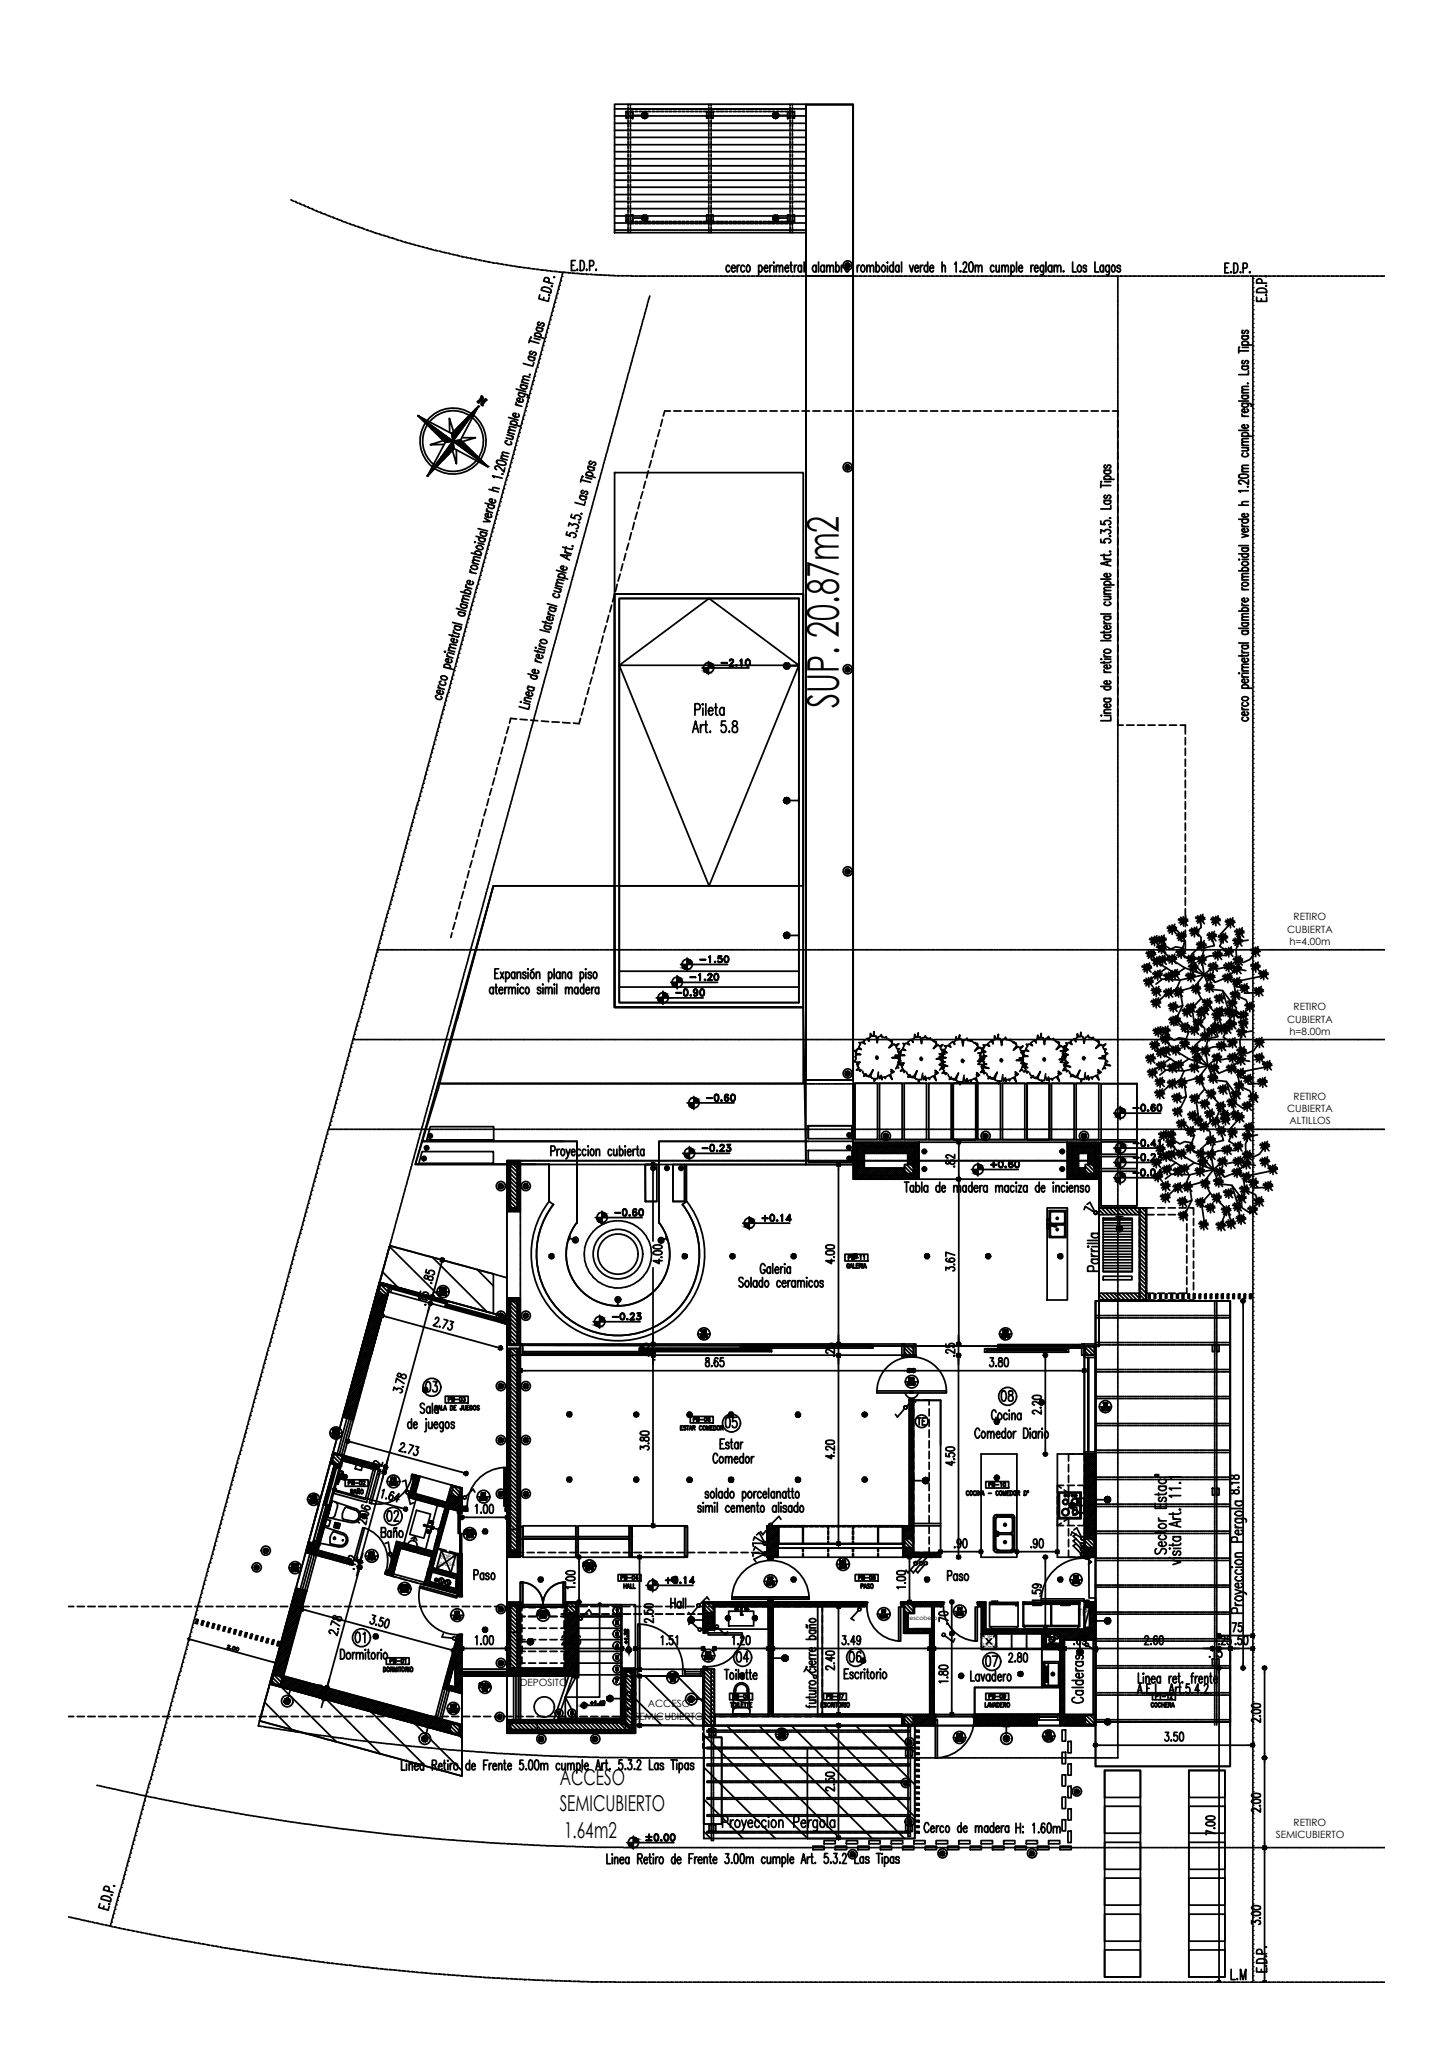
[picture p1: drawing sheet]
<svg xmlns="http://www.w3.org/2000/svg" width="210mm" height="297mm" viewBox="0 0 210 297" stroke-linecap="round" stroke-linejoin="round" font-family="sans-serif">
<defs><g id="words">
<text font-size="6.3" x="121" y="102.2" transform="rotate(-90 121 102.2)">SUP. 20.87m2</text>
<text font-size="4.9" x="103.4" y="207.4">05</text>
<g font-size="4.4">
<text x="63.9" y="202.1" transform="rotate(-90 63.9 202.1)">03</text>
<text x="143.2" y="203.6">08</text>
<text x="54.7" y="220.8">02</text>
<text x="53.6" y="238.5" transform="rotate(-90 53.6 238.5)">01</text>
<text x="105.1" y="240.9">04</text>
<text x="121.4" y="240.9">06</text>
<text x="141.1" y="241.7">07</text>
</g>
<g font-size="3.5">
<text x="87.1" y="191.6">-0.23</text>
<text x="143.6" y="194">V2</text>
<text x="129.8" y="200.7">P2</text>
<text x="131.2" y="206.7">TE</text>
<text x="70.9" y="217.3" transform="rotate(-90 70.9 217.3)">P1</text>
<text x="112.5" y="229.7" transform="rotate(-90 112.5 229.7)">P2</text>
<text x="100.5" y="240.2">P3</text>
<text x="149.6" y="251.9">V9</text>
<text x="136.9" y="252.2">P2</text>
</g>
<g font-size="3.2">
<text x="80.7" y="257.6">ACCESO</text>
<text x="80.7" y="261.4">SEMICUBIERTO</text>
<text x="81.4" y="265.2">1.64m2</text>
</g>
<g font-size="3.1">
<text x="99.8" y="193.7">V3</text>
<text x="160.5" y="204.3" transform="rotate(-90 160.5 204.3)">V1</text>
<text x="55" y="214.8">P3</text>
<text x="52.2" y="225.8">P3</text>
<text x="119.9" y="226.8">M2</text>
<text x="136.9" y="233.5">P1</text>
<text x="156.3" y="229.3" transform="rotate(-90 156.3 229.3)">P1</text>
<text x="67" y="234.2" transform="rotate(-90 67 234.2)">P1</text>
<text x="87.5" y="235.7">2</text>
<text x="128.4" y="234.2" transform="rotate(-90 128.4 234.2)">P1</text>
<text x="87.5" y="240.6">5</text>
<text x="87.5" y="242.4">6</text>
<text x="79" y="248.7">9</text>
</g>
<g font-size="1.4">
<text x="185.7" y="134.6">CUBIERTA</text>
<text x="186" y="136.4">h=4.00m</text>
<text x="186.6" y="132.9">RETIRO</text>
<text x="185.7" y="147.6">CUBIERTA</text>
<text x="186" y="149.3">h=8.00m</text>
<text x="186.6" y="145.8">RETIRO</text>
<text x="185.7" y="160.5">CUBIERTA</text>
<text x="186.6" y="158.8">RETIRO</text>
<text x="186" y="162.3">ALTILLOS</text>
<text x="155.5" y="233.3">TP</text>
<text x="75" y="243.4">DEPOSITO</text>
<text x="91.5" y="248.2">SEMICUBIERTO</text>
<text x="93.4" y="246.4">ACCESO</text>
<text x="186.6" y="263.5">RETIRO</text>
<text x="184" y="265.3">SEMICUBIERTO</text>
</g>
<g font-size=".9">
<text x="63.1" y="226.1">SUCIA</text>
<text x="63.3" y="225.1">ROPA</text>
<text x="131.2" y="233.8">escobero</text>
<text x="141.4" y="236.6">ROPA</text>
<text x="141.4" y="237.7">SUCIA</text>
</g>
</g></defs>
<!-- layer: H-COL -->
<g fill="none" stroke="#000" stroke-width=".25">
<path d="M73.6 174l.3 .3M73.6 173.5l.9 .8M73.6 172.9l1 .9M73.6 172.3l1 1M73.6 171.7l1 1M73.6 171.1l1 1M73.6 170.5l1 1M73.6 170l1 1M73.6 169.4l1 1M73.6 168.8l1 1M73.6 168.2l1 1M74 168l.6 .6"/>
<path d="M74.6 168h.1M130.5 168.9l.4 .5M130.5 168.4l1 1M130.8 168.1l1 1M131.4 168.1l.4 .4M156.6 168.9l.4 .5M156.6 168.4l1 1M156.9 168.1l1 1M157.5 168.1l.4 .4M158.6 175.2l.1 .1M158.6 174.6l.7 .7M158.9 174.3l1 1"/>
<path d="M159.5 174.3l1 1M160 174.3l1 1M160.6 174.3l1 1M161.2 174.3l1 1M161.8 174.3l1 1M162.4 174.3l.9 1M163 174.3l.9 1M163.5 174.3l1.9 1.9M164.1 174.3l1.3 1.3M164.4 179.9l1 .9M164.4 179.3l1 1M164.4 178.7l1 1"/>
<path d="M164.4 178.1l1 1M164.4 177.6l1 .9M164.4 177l1 .9M164.4 176.4l1 .9M164.4 175.8l1 1M164.7 174.3l.7 .7M165.3 174.3l.1 .1M54.6 186.3l.6 .5M54.8 185.8l1 1.1M55 185.4l.9 1M55.8 185.6l.3 .4M73.6 199.7l1 .9"/>
<path d="M73.6 199.1l1 .9M73.6 198.5l1 .9M73.6 197.9l1 1M73.6 197.3l1 1M73.6 196.7l1 1M73.6 196.1l1 1M73.6 195.6l1 .9M73.6 195l1 1M73.6 193.8l.4 .4M73.6 193.2l.9 1M73.6 192.7l1 .9M73.6 192.1l1 1"/>
<path d="M73.6 191.5l1 1M73.6 190.9l1 1M73.6 190.3l1 1M73.6 189.8l1 .9M73.6 189.2l1 .9M73.6 188.6l1 .9M73.6 188l1 1M73.8 194.6l.8 .8M74.1 187.8l.5 .6M74.4 194.6l.2 .2M130.5 195.2l.4 .4M130.5 194.6l1 1"/>
<path d="M130.8 194.3l1 1M131.4 194.3l.4 .4M156.6 195.1l.5 .5M156.6 194.5l1.1 1.1M157 194.3l.9 .9M157.6 194.3l.3 .3M158.6 187.4l.2 .2M158.6 186.8l.8 .8M159 186.7l.9 .9M159.6 186.7l.9 .9M160.2 186.7l.9 .9M160.7 186.7l1 .9"/>
<path d="M161.3 186.7l1 .9M161.9 186.7l1 .9M162.5 186.7l1 .9M163 186.7l1 .9M163.6 186.7l1 .9M164.2 186.7l1 .9M164.4 186.3l1 1M164.4 185.7l1 1M164.4 185.1l1 1M164.4 184.5l1 1M164.4 184l1 .9M164.4 183.4l1 .9"/>
<path d="M164.4 182.8l1 .9M164.4 182.2l1 .9M164.4 181.6l1 1M164.4 181l1 1M164.4 180.4l1 1M47.9 210.7l.7 .6M48.1 210.2l1 1.1M48.3 209.9l.9 .9M49.1 210.1l.3 .3M65.1 215.4l.6 .6M65.2 214.9l1.1 1.1M65.5 214.6l.9 .9"/>
<path d="M66.3 214.8l.3 .3M73.6 219.4l1 1M73.6 218.8l1 1M73.6 218.3l1 1M73.6 217.7l1 1M73.6 217.1l1 1M73.6 216.5l1 1M73.6 216l1 .9M73.6 215.4l1 .9M73.6 214.8l1 .9M73.6 214.2l1 1M73.6 213.6l1 1"/>
<path d="M73.6 213l1 1M73.6 212.4l1 1M73.6 211.9l1 .9M73.6 211.3l1 1M73.6 210.7l1 1M73.6 210.1l1 1M73.6 209.5l1 1M73.6 209l1 .9M73.6 208.4l1 1M73.6 207.8l1 1M73.6 207.2l1 1M73.6 206.6l1 1"/>
<path d="M73.6 206.1l1 .9M73.6 205.5l1 .9M73.6 204.9l1 .9M73.6 204.3l1 1M73.6 203.7l1 1M73.6 203.1l1 1M73.6 202.5l1 1M73.6 202l1 1M73.6 201.4l1 1M73.6 200.8l1 1M73.6 200.2l1 1M73.6 223.5l.3 .3"/>
<path d="M73.6 222.9l.9 .9M73.6 222.3l1 1M73.6 221.8l1 .9M73.6 221.2l1 .9M73.6 220.6l1 1M73.6 220l1 1M73.6 239.5l1 .9M73.6 238.9l1 .9M73.6 238.3l1 1M73.6 237.7l1 1M73.6 237.1l1 1M73.6 236.5l1 1"/>
<path d="M73.6 236l1 1M73.6 235.4l1 1M73.6 234.8l1 1M73.6 234.2l1 1M73.6 233.7l1 .9M73.6 233.1l1 .9M73.6 232.5l1 .9M73.6 231.9l1 .9M74 231.7l.6 .6M81.8 232.7v.1M81.8 232.1l.6 .7M81.8 231.5l1.2 1.3"/>
<path d="M82.3 231.5l.8 .8M82.9 231.5l.2 .2M101.6 232.2l.6 .6M101.6 231.6l1.2 1.2M102.1 231.5l.8 .8M102.7 231.5l.2 .2M130.5 223.1l.3 .3M130.5 222.5l.8 .9M130.5 232.4l.3 .4M130.5 231.8l.9 1M130.6 222.1l1.2 1.1M130.7 231.5l1.1 1.1"/>
<path d="M131.2 222.1l.6 .5M131.2 231.5l.6 .5M156.6 223l.3 .4M156.6 222.4l.9 1M156.8 222.1l1.1 1.1M157.4 222.1l.5 .5M39.3 242.6l.4 .5M39.3 242.2l1.1 1M39.5 241.7l1 1.1M40.3 241.9l.4 .4M64.9 249.6l.5 .5M65 249.2l1.1 1"/>
<path d="M65.2 248.7l1 1.1M65.9 248.9l.4 .4M73.6 249.3l.4 .4M73.6 248.7l1 1M73.6 240.6l.2 .1M73.6 240l.7 .7M74.2 248.7l1 1M74.8 248.7l.9 1M75.4 248.7l.9 1M76 248.7l.9 1M76.6 248.7l.9 1M77.1 248.7l1 1"/>
<path d="M77.7 248.7l1 1M82.4 248.7l.9 1M82.9 248.7l1 1M83.5 248.7l1 1M84.1 248.7l1 1M84.7 248.7l1 1M85.3 248.7l.9 1M85.9 248.7l.9 1M86.4 248.7l1 1M87 248.7l1 1M87.6 248.7l1 1M88.2 248.7l1 1"/>
<path d="M88.7 248.7l1 1M89.3 248.7l1 1M89.9 248.7l1 1M90.2 248.4l1 1M90.2 247.8l1 1M90.2 247.2l1 1M90.2 246.6l1 1M90.2 246.1l1 .9M90.2 245.5l1 1M90.2 244.9l1 1M90.2 244.3l1 1M90.2 243.8l1 .9"/>
<path d="M90.2 243.2l1 1M90.2 242.6l1 1M101.4 248.8l.3 .3M101.4 248.2l.9 .9M101.4 247.6l1.5 1.5M101.4 247l1.7 1.6M101.4 246.4l1.7 1.6M101.4 245.8l1.7 1.7M101.4 245.3l1.7 1.6M101.4 244.7l1.7 1.6M101.4 244.1l1.7 1.6M101.4 243.5l1.7 1.7"/>
<path d="M101.4 243l1.7 1.6M101.4 242.4l1.7 1.6M101.4 241.8l1.7 1.6M101.4 241.2l1.7 1.6M101.8 240.9l1.3 1.3M102.3 240.9l.8 .8M130.5 248.7l.2 .2M130.5 248.1l.7 .8M130.5 247.6l1.3 1.2M131.1 247.6l.7 .7M131.7 247.6l.1 .1M156.6 248.6l.3 .3"/>
<path d="M156.6 248l.8 .9M156.7 247.6l1.2 1.2M157.3 247.6l.6 .6M157.9 247.6h.1"/>
</g>
<!-- layer: LLENADO -->
<g fill="none" stroke="#000" stroke-width=".25">
<path d="M73.3 167.5l-.2 .2M73.6 167.5l-.5 .5M73.6 169.1l-.5 .5M73.6 170.4l-.5 .5M73.6 170.6l-.5 .5M73.6 171.7l-.5 .5M73.6 171.9l-.5 .5M73.6 172.2l-.5 .5M73.6 173.2l-.5 .6M73.6 173.5l-.5 .5M73.6 168.3l-.5 .5M73.6 168.5l-.5 .5"/>
<path d="M73.6 168.8l-.5 .5M73.6 169.3l-.5 .5M73.6 169.6l-.5 .5M73.6 169.9l-.5 .4M73.6 170.1l-.5 .5M73.6 170.9l-.5 .5M73.6 171.2l-.5 .4M73.6 171.4l-.5 .5M73.6 172.5l-.5 .4M73.6 172.7l-.5 .5M73.6 173l-.5 .5M73.6 173.8l-.5 .5"/>
<path d="M73.6 174l-.5 .5M73.6 174.3l-.5 .5M73.8 167.5l-.7 .7M73.8 174.3l-.5 .6M74.1 167.5l-1 1M74.1 174.3l-.5 .6M74.4 167.5l-.5 .5M74.4 174.3l-.5 .6M74.6 167.5l-.5 .5M74.9 167.5l-.5 .5M75.1 167.6l-.5 .5M75.1 168.9l-.5 .5"/>
<path d="M75.1 169.2l-.5 .4M75.1 170.2l-.5 .5M75.1 170.5l-.5 .5M75.1 170.7l-.5 .5M75.1 171.8l-.5 .5M75.1 172.1l-.5 .4M75.1 174.7l-.2 .2M75.1 167.9l-.5 .4M75.1 168.1l-.5 .5M75.1 168.4l-.5 .5M75.1 168.6l-.5 .5M75.1 169.4l-.5 .5"/>
<path d="M75.1 169.7l-.5 .5M75.1 169.9l-.5 .5M75.1 171l-.5 .5M75.1 171.3l-.5 .5M75.1 171.5l-.5 .5M75.1 172.3l-.5 .5M75.1 172.6l-.5 .5M75.1 172.8l-.5 .5M75.1 173.1l-.5 .5M75.1 173.4l-.5 .4M75.1 173.6l-.5 .5M75.1 173.9l-1 1"/>
<path d="M75.1 174.1l-.7 .8M75.1 174.4l-.5 .5M123.1 164.9h.1M123.4 164.9l-.3 .3M123.7 164.9l-.6 .6M123.9 164.9l-.8 .8M124.2 164.9l-1.1 1.1M124.4 164.9l-1.3 1.3M124.7 166.7l-1.6 1.6M124.7 167l-1.6 1.6M124.7 167.2l-1.6 1.6M124.7 167.5l-1.6 1.6"/>
<path d="M124.7 167.7l-1.6 1.6M124.7 168l-1.6 1.6M124.7 168.3l-1.6 1.6M124.7 168.5l-1.6 1.7M124.7 164.9l-1.6 1.6M124.9 168.6l-1.6 1.6M125 164.9l-1.9 1.9M125.2 168.6l-1.6 1.6M125.2 164.9l-2.1 2.1M125.4 168.6l-1.6 1.6M125.5 164.9l-2.4 2.4M125.7 168.6l-1.6 1.6"/>
<path d="M125.7 164.9l-2.6 2.6M126 168.6l-1.7 1.6M126 164.9l-2.9 2.9M126.3 168.6l-1.7 1.6M126.3 164.9l-3.2 3.2M126.5 168.6l-1.6 1.6M126.5 164.9l-1.6 1.6M126.8 168.6l-1.6 1.6M126.8 164.9l-1.6 1.6M127 168.6l-1.6 1.6M127.1 164.9l-1.7 1.6M127.3 168.6l-1.6 1.6"/>
<path d="M127.3 164.9l-1.6 1.6M127.5 168.6l-1.6 1.6M127.6 164.9l-1.6 1.6M127.8 168.6l-1.6 1.6M127.9 164.9l-1.6 1.6M128.1 168.6l-1.6 1.6M128.1 164.9l-1.6 1.6M128.3 168.6l-1.6 1.6M128.4 164.9l-1.6 1.6M128.6 168.6l-1.6 1.6M128.6 164.9l-1.6 1.6M128.8 168.6l-1.6 1.6"/>
<path d="M128.9 164.9l-1.6 1.6M129.1 168.6l-1.6 1.6M129.2 164.9l-1.7 1.6M129.4 168.6l-1.6 1.6M129.4 164.9l-1.6 1.6M129.6 168.6l-1.6 1.6M129.7 164.9l-1.6 1.6M129.9 168.6l-1.6 1.6M129.9 164.9l-1.6 1.6M130.1 168.6l-1.6 1.6M130.2 164.9l-1.6 1.6M130.4 168.6l-1.6 1.6"/>
<path d="M130.5 164.9l-1.7 1.6M130.5 168.8l-1.5 1.4M130.5 169.1l-1.2 1.1M130.5 169.3l-.9 .9M130.7 169.4l-.8 .8M130.7 164.9l-1.6 1.6M130.9 169.4l-.8 .8M131 164.9l-1.6 1.6M131.2 169.4l-.8 .8M131.2 164.9l-1.6 1.6M131.5 169.4l-.8 .8M131.5 164.9l-1.6 1.6"/>
<path d="M131.7 169.4l-.8 .8M131.8 164.9l-1.7 1.6M132.1 164.9l-1.7 1.6M132.3 164.9l-1.6 1.6M132.6 164.9l-1.6 1.6M132.6 165.1l-1.6 1.6M132.6 165.4l-1.6 1.6M132.6 165.7l-1.6 1.6M132.6 165.9l-1.6 1.6M132.6 166.2l-1.6 1.6M132.6 166.4l-1.6 1.6M132.6 166.7l-1.4 1.4"/>
<path d="M132.6 166.9l-1.2 1.2M132.6 167.2l-.9 .9M132.6 167.5l-.8 .7M132.6 167.7l-.8 .8M132.6 168l-.8 .8M132.6 168.2l-.8 .9M132.6 168.5l-.8 .8M132.6 168.8l-1.4 1.4M132.6 169.1l-1.2 1.1M132.6 169.3l-.9 .9M132.6 169.6l-.6 .6M132.6 169.9l-.4 .3"/>
<path d="M132.6 170.1l-.1 .1M154 164.9h.1M154.3 164.9l-.3 .3M154.6 164.9l-.6 .6M154.8 164.9l-.8 .8M155.1 164.9l-1.1 1.1M155.3 164.9l-1.3 1.3M155.6 166.7l-1.6 1.6M155.6 167l-1.6 1.6M155.6 167.2l-1.6 1.6M155.6 167.5l-1.6 1.6M155.6 167.7l-1.6 1.6"/>
<path d="M155.6 168l-1.6 1.6M155.6 168.2l-1.6 1.7M155.6 168.5l-1.6 1.7M155.6 164.9l-1.6 1.6M155.8 168.6l-1.6 1.6M155.9 164.9l-1.9 1.9M156.1 168.6l-1.6 1.6M156.1 164.9l-2.1 2.1M156.4 168.6l-1.7 1.6M156.4 164.9l-2.4 2.4M156.6 168.6l-1.6 1.6M156.6 168.9l-1.3 1.3"/>
<path d="M156.6 169.1l-1.1 1.1M156.6 169.4l-.8 .8M156.6 164.9l-2.6 2.6M156.9 169.4l-.8 .8M156.9 164.9l-2.9 2.9M157.1 169.4l-.8 .8M157.2 164.9l-3.2 3.1M157.4 169.4l-.8 .8M157.5 164.9l-1.7 1.6M157.6 169.4l-.8 .8M157.7 164.9l-1.6 1.6M158 164.9l-1.6 1.6"/>
<path d="M158.2 164.9l-1.6 1.6M158.5 164.9l-1.6 1.6M158.6 165l-1.7 1.7M158.6 165.3l-1.7 1.6M158.6 165.6l-1.7 1.6M158.6 165.8l-1.7 1.6M158.6 166.1l-1.7 1.6M158.6 166.3l-1.7 1.7M158.6 166.6l-1.5 1.5M158.6 166.9l-1.2 1.2M158.6 167.1l-1 1M158.6 167.4l-.7 .7"/>
<path d="M158.6 167.7l-.7 .7M158.6 167.9l-.7 .7M158.6 168.2l-.7 .7M158.6 168.5l-.7 .6M158.6 168.7l-1.5 1.5M158.6 169l-1.2 1.2M158.6 169.2l-1 1M158.6 169.5l-.7 .7M158.6 169.8l-.5 .4M158.6 170l-.2 .2M52.5 199.7l-2.4 2.2M52.5 199.3l-2.2 2.3"/>
<path d="M52.6 198.9l-2.3 2.3M52.8 198.6l-2.4 2.3M52.8 198.2l-2.2 2.3M52.9 197.9l-2.3 2.3M53.1 197.5l-2.4 2.3M53.1 197.1l-2.2 2.3M53.2 196.8l-2.3 2.3M53.4 196.4l-2.4 2.3M53.4 196.1l-2.3 2.2M53.5 195.7l-2.3 2.3M53.7 195.3l-2.4 2.3M53.7 195l-2.3 2.3"/>
<path d="M53.8 194.6l-2.3 2.3M53.9 194.2l-2.3 2.4M54 193.9l-2.3 2.3M54.1 193.5l-2.3 2.3M54.2 193.2l-2.3 2.3M54.3 192.8l-2.3 2.3M54.4 192.5l-2.3 2.2M54.5 192.1l-2.3 2.3M54.6 186.5l-.3 .3M54.6 191.7l-2.3 2.3M54.7 186.2l-.3 .3M54.7 186.7l-.5 .5"/>
<path d="M54.7 191.4l-2.3 2.3M54.8 185.8l-.3 .3M54.8 191l-2.3 2.3M54.9 185.5l-.3 .2M54.9 186.7l-.8 .9M54.9 185.1l-.2 .3M54.9 190.6l-2.3 2.4M55 190.3l-2.3 2.3M55.1 186.8l-1.1 1.1M55.1 189.9l-2.3 2.3M55.1 185.2l-.2 .2M55.2 189.6l-2.3 2.3"/>
<path d="M55.3 186.9l-1.4 1.4M55.3 189.2l-2.3 2.3M55.3 185.3l-.2 .2M55.4 188.9l-2.3 2.2M55.5 186.9l-1.7 1.8M55.5 185.3l-.2 .2M55.5 188.5l-2.3 2.3M55.6 188.1l-2.3 2.3M55.7 187l-2 2M55.7 187.8l-2.3 2.3M55.7 185.4l-.2 .2M55.8 187.4l-2.3 2.3"/>
<path d="M55.9 187l-2.3 2.4M55.9 185.4l-.2 .2M56 186.7l-.2 .2M56.1 186.3l-.2 .2M56.1 185.5l-.2 .2M56.2 185.9l-.2 .3M56.3 185.6l-.2 .2M72.8 190l-.1 .2M73 190.1l-.4 .5M73.1 187.3h.1M73.2 194.6l-.1 .1M73.4 187.3l-.3 .3"/>
<path d="M73.5 194.6l-.4 .4M73.6 195.8l-.5 .5M73.6 196l-.5 .5M73.6 200l-.5 .5M73.6 188.7l-.5 .5M73.6 188.9l-.5 .6M73.6 189.8l-1.2 1.1M73.6 190.3l-.8 .8M73.6 190.5l-.6 .6M73.6 191.3l-.5 .5M73.6 191.6l-.5 .5M73.6 197.3l-.5 .5"/>
<path d="M73.6 198.4l-.5 .5M73.6 198.6l-.5 .6M73.6 190l-1 1M73.6 194.7l-.5 .5M73.6 195l-.5 .5M73.6 195.3l-.5 .4M73.6 195.5l-.5 .5M73.6 196.3l-.5 .5M73.6 196.6l-.5 .4M73.6 196.8l-.5 .5M73.6 197.1l-.5 .5M73.6 197.6l-.5 .5"/>
<path d="M73.6 197.9l-.5 .4M73.6 198.1l-.5 .5M73.6 198.9l-.5 .5M73.6 199.2l-.5 .5M73.6 199.4l-.5 .5M73.6 199.7l-.5 .5M73.6 187.9l-.5 .5M73.6 188.2l-.5 .5M73.6 188.4l-.5 .5M73.6 189.2l-.5 .5M73.6 189.5l-.5 .5M73.6 190.8l-.5 .5"/>
<path d="M73.6 191.1l-.5 .4M73.6 191.8l-.5 .5M73.6 192.1l-.5 .5M73.6 192.4l-.5 .4M73.6 192.6l-.5 .5M73.6 192.9l-.5 .5M73.6 193.1l-.5 .5M73.6 193.4l-.5 .5M73.6 193.7l-.4 .5M73.6 193.9l-.2 .3M73.7 187.3l-.6 .6M73.9 187.3l-.8 .8"/>
<path d="M74.2 187.3l-.5 .5M74.4 187.3l-.4 .5M74.7 187.3l-.5 .5M74.8 194.6l-.2 .2M75 187.3l-.5 .5M75 194.6l-.4 .4M75.1 198.3l-.5 .4M75.1 198.5l-.5 .5M75.1 187.5l-.5 .5M75.1 188.8l-.5 .5M75.1 189.9l-.5 .4M75.1 190.1l-.5 .5"/>
<path d="M75.1 195.4l-.5 .4M75.1 195.9l-.5 .5M75.1 196.9l-.5 .5M75.1 197.2l-.5 .5M75.1 198.8l-.5 .4M75.1 199.8l-.5 .5M75.1 193l-.5 .5M75.1 193.3l-.5 .4M75.1 194.8l-.5 .5M75.1 195.1l-.5 .5M75.1 195.6l-.5 .5M75.1 196.1l-.5 .6"/>
<path d="M75.1 196.4l-.5 .5M75.1 196.7l-.5 .5M75.1 197.5l-.5 .4M75.1 197.7l-.5 .5M75.1 198l-.5 .5M75.1 199l-.5 .5M75.1 199.3l-.5 .5M75.1 199.5l-.5 .5M75.1 187.8l-.5 .5M75.1 188l-.5 .5M75.1 188.3l-.5 .5M75.1 188.6l-.5 .4"/>
<path d="M75.1 189.1l-.5 .5M75.1 189.3l-.5 .5M75.1 189.6l-.5 .5M75.1 190.4l-.5 .5M75.1 190.6l-.5 .5M75.1 190.9l-.5 .5M75.1 191.2l-.5 .5M75.1 191.4l-.5 .5M75.1 191.7l-.5 .5M75.1 192l-.5 .5M75.1 192.2l-.5 .5M75.1 192.5l-.5 .5"/>
<path d="M75.1 192.8l-.5 .4M75.1 193.5l-.5 .5M75.1 193.8l-.4 .4M75.1 194.1l-.1 .1M47.8 210.6l.3-.3-.3 .3M47.9 211.1l-.2 .1M47.9 210.7l-.2 .3M48 211.1l-.1 .2M48.1 210l-.2 .2M48.2 209.7l-.2 .2M48.2 211.2l-.1 .1M48.4 209.7l-.1 .2"/>
<path d="M48.4 211.3h.1M48.6 209.8l-.1 .1M48.7 211.3l-.1 .1M48.8 209.9l-.1 .1M48.9 211.3l-.2 .2M49 209.9l-.1 .1M49.1 211.4l-.1 .1M49.2 210l-.1 .1M49.2 211.6h.1M49.3 211.2l-.2 .2 .2-.2M49.4 210l-.1 .2M49.6 210.1l-.2 .2"/>
<path d="M49.8 210.2l-.5 .5 .2-.2M50 210.2l-.8 .8M50.2 210.2l-.6 .7M50.4 210.3l-.6 .7M50.6 210.4l-.6 .6M50.9 210.4l-.7 .6M51.1 204.7l-.2 .2M51.1 210.5l-.7 .6M51.2 204.4l-.6 .5M51.2 210.5l-.6 .7M51.3 204l-.9 .8M51.4 203.6l-1.2 1.1"/>
<path d="M51.4 203.3l-1.3 1.4M51.4 210.6l-.6 .6M51.6 202.9l-1.8 1.8M51.7 202.5l-2.1 2.1M51.7 210.7l-.7 .6M51.7 202.2l-2.2 2.3M51.9 201.8l-2.4 2.3M51.9 210.7l-.7 .6M52 201.5l-2.3 2.3M52 201.1l-2.2 2.3M52.1 210.7l-.7 .7M52.2 200.8l-2.4 2.2"/>
<path d="M52.3 200.4l-2.3 2.3M52.3 210.8l-.6 .7M52.3 200l-2.2 2.3M52.5 210.9l-.6 .6M52.7 210.9l-.6 .7M52.9 211l-.6 .6M53.1 211l-.6 .7M53.3 211.1l-.6 .6M53.5 211.2l-.6 .6M53.7 211.2l-.6 .7M53.9 211.3l-.6 .6M54.1 211.3l-.6 .7"/>
<path d="M54.3 211.7l-.4 .4M54.3 211.4l-.6 .6M59.9 212.9l-.1 .1M60 215.4l-.8 .8M60 215.1l-1 1.1M60 215.6l-.6 .7M60.1 213l-.4 .3M60.1 214.7l-1.1 1.2M60.3 214.4l-1.1 1.1M60.3 215.7l-.7 .6M60.3 213l-.7 .7M60.3 214l-1.1 1.2"/>
<path d="M60.4 213.7l-1.1 1.1M60.5 215.7l-.7 .7M60.5 213.1l-1 1M60.6 213.3l-1.1 1.1M60.7 215.8l-.7 .6M60.9 215.9l-.6 .6M61.1 215.9l-.7 .6M61.3 216l-.7 .6M61.5 216l-.7 .7M61.7 216.1l-.6 .6M61.9 216.1l-.6 .7M62.1 216.2l-.6 .6"/>
<path d="M62.3 216.3l-.6 .6M62.5 216.3l-.6 .6M62.7 216.4l-.6 .6M62.9 216.4l-.6 .7M63.1 216.5l-.6 .6M63.3 216.5l-.6 .7M63.6 216.6l-.7 .6M63.8 216.6l-.7 .7M63.9 216.7l-.6 .7M64.1 216.8l-.6 .6M64.2 219.9l-.8 .8M64.3 219.5l-.8 .8"/>
<path d="M64.4 216.8l-.7 .6M64.4 219.2l-.8 .8M64.5 218.8l-.8 .8M64.6 218.4l-.8 .9M64.7 218.1l-.8 .8M64.9 215.5l-.2 .2M64.9 215.7l-.2 .3M65 215.2l-.2 .1M65.1 214.8l-.1 .1M65.1 215.8l-.6 .6M65.2 214.3l-.2 .3M65.3 215.9l-.9 .8"/>
<path d="M65.5 214.4l-.2 .1M65.5 215.9l-1.6 1.6M65.7 214.5l-.2 .1M65.7 216l-1.6 1.6M65.8 214.5v.1M65.9 216l-1.8 1.8M66.1 214.6l-.1 .1M66.3 214.6l-.1 .2M66.5 214.7l-.1 .1M66.6 214.8l-.2 .3M66.6 215.1l-.3 .3M66.6 215.3l-.5 .5"/>
<path d="M66.6 215.6l-2.5 2.6M66.6 215.8l-2.7 2.7M66.6 216.1l-1.6 1.7M66.6 216.3l-1.4 1.5M66.6 216.6l-1.2 1.3M66.6 216.9l-1 1M66.6 217.1l-.8 .9M66.6 217.4l-.6 .7M66.9 217.4l-.7 .7M67.2 217.4l-.7 .7M67.2 217.6l-.4 .5M73.6 201.5l-.5 .5"/>
<path d="M73.6 201.8l-.5 .5M73.6 202.6l-.5 .5M73.6 202.8l-.5 .5M73.6 204.1l-.5 .6M73.6 205.5l-.5 .5M73.6 205.7l-.5 .5M73.6 206l-.5 .5M73.6 206.8l-.5 .5M73.6 207l-.5 .5M73.6 207.3l-.5 .5M73.6 208.3l-.5 .5M73.6 208.6l-.5 .5"/>
<path d="M73.6 209.6l-.5 .6M73.6 209.9l-.5 .5M73.6 210.2l-.5 .5M73.6 211.2l-.5 .5M73.6 211.5l-.5 .5M73.6 212.5l-.5 .5M73.6 212.8l-.5 .5M73.6 213.8l-.5 .5M73.6 214.1l-.5 .5M73.6 215.7l-.5 .5M73.6 216.7l-.5 .5M73.6 217l-.5 .5"/>
<path d="M73.6 217.2l-.5 .5M73.6 218l-.5 .5M73.6 218.3l-.5 .5M73.6 218.5l-.5 .5M73.6 219.6l-.5 .5M73.6 219.9l-.5 .5M73.6 200.2l-.5 .5M73.6 201.3l-.5 .5M73.6 214.3l-.5 .6M73.6 215.4l-.5 .5M73.6 200.5l-.5 .5M73.6 200.8l-.5 .4"/>
<path d="M73.6 201l-.5 .5M73.6 202.1l-.5 .4M73.6 202.3l-.5 .5M73.6 203.1l-.5 .5M73.6 203.4l-.5 .4M73.6 203.6l-.5 .5M73.6 203.9l-.5 .5M73.6 204.4l-.5 .5M73.6 204.7l-.5 .5M73.6 204.9l-.5 .5M73.6 205.2l-.5 .5M73.6 206.3l-.5 .4"/>
<path d="M73.6 206.5l-.5 .5M73.6 207.6l-.5 .4M73.6 207.8l-.5 .5M73.6 208.1l-.5 .4M73.6 208.9l-.5 .5M73.6 209.1l-.5 .5M73.6 209.4l-.5 .5M73.6 210.5l-.5 .4M73.6 210.7l-.5 .5M73.6 211l-.5 .4M73.6 211.8l-.5 .4M73.6 212l-.5 .5"/>
<path d="M73.6 212.3l-.5 .4M73.6 213l-.5 .5M73.6 213.3l-.5 .5M73.6 213.6l-.5 .5M73.6 214.6l-.5 .5M73.6 214.9l-.5 .5M73.6 215.2l-.5 .4M73.6 216l-.5 .4M73.6 216.2l-.5 .5M73.6 216.5l-.5 .4M73.6 217.5l-.5 .5M73.6 217.8l-.5 .4"/>
<path d="M73.6 218.8l-.5 .5M73.6 219.1l-.5 .5M73.6 219.3l-.5 .5M75.1 200.1l-.5 .4M75.1 201.1l-.5 .5M75.1 201.4l-.5 .5M75.1 202.5l-.5 .4M75.1 202.7l-.5 .5M75.1 204l-.5 .5M75.1 204.3l-.5 .4M75.1 205.3l-.5 .5M75.1 205.6l-.5 .5"/>
<path d="M75.1 205.8l-.5 .5M75.1 206.6l-.5 .5M75.1 206.9l-.5 .5M75.1 207.2l-.5 .4M75.1 208.2l-.5 .5M75.1 208.5l-.5 .4M75.1 208.7l-.5 .5M75.1 209.5l-.5 .5M75.1 209.8l-.5 .4M75.1 210l-.5 .5M75.1 211.1l-.5 .5M75.1 211.3l-.5 .5"/>
<path d="M75.1 212.4l-.5 .5M75.1 212.7l-.5 .4M75.1 213.7l-.5 .5M75.1 214.2l-.5 .5M75.1 215.3l-.5 .4M75.1 215.5l-.5 .5M75.1 216.6l-.5 .5M75.1 216.8l-.5 .5M75.1 217.1l-.5 .5M75.1 218.4l-.5 .5M75.1 219.5l-.5 .4M75.1 219.7l-.5 .5"/>
<path d="M75.1 220l-.5 .4M75.1 212.9l-.5 .5M75.1 217.9l-.5 .5M75.1 218.2l-.5 .4M75.1 214l-.5 .4M75.1 200.3l-.5 .5M75.1 200.6l-.5 .5M75.1 200.8l-.5 .6M75.1 201.6l-.5 .5M75.1 201.9l-.5 .5M75.1 202.2l-.5 .5M75.1 203l-.5 .4"/>
<path d="M75.1 203.2l-.5 .5M75.1 203.5l-.5 .5M75.1 203.7l-.5 .5M75.1 204.5l-.5 .5M75.1 204.8l-.5 .5M75.1 205l-.5 .5M75.1 206.1l-.5 .5M75.1 206.3l-.5 .6M75.1 207.4l-.5 .5M75.1 207.7l-.5 .5M75.1 207.9l-.5 .5M75.1 209l-.5 .5"/>
<path d="M75.1 209.2l-.5 .5M75.1 210.3l-.5 .5M75.1 210.5l-.5 .5M75.1 210.8l-.5 .5M75.1 211.6l-.5 .5M75.1 211.9l-.5 .5M75.1 212.1l-.5 .5M75.1 213.2l-.5 .5M75.1 213.4l-.5 .5M75.1 214.5l-.5 .5M75.1 214.7l-.5 .5M75.1 215l-.5 .5"/>
<path d="M75.1 215.8l-.5 .5M75.1 216l-.5 .5M75.1 216.3l-.5 .5M75.1 217.4l-.5 .5M75.1 217.6l-.5 .5M75.1 218.7l-.5 .5M75.1 218.9l-.5 .5M75.1 219.2l-.5 .5M131.2 202.1v.1M131.5 202.1l-.3 .3M131.7 202.1l-.5 .6M131.8 202.3l-.6 .7"/>
<path d="M131.8 202.5l-.6 .7M131.8 207.5l-.6 .7M131.8 207.8l-.6 .7M131.8 208l-.6 .7M131.8 208.3l-.6 .7M131.8 208.6l-.6 .6M131.8 208.8l-.6 .7M131.8 209.1l-.6 .6M131.8 209.4l-.6 .6M131.8 209.6l-.6 .7M131.8 209.9l-.6 .6M131.8 210.2l-.6 .6"/>
<path d="M131.8 210.4l-.6 .6M131.8 210.7l-.6 .6M131.8 210.9l-.6 .7M131.8 211.2l-.6 .7M131.8 211.5l-.6 .6M131.8 211.7l-.6 .7M131.8 212l-.6 .6M131.8 212.2l-.6 .7M131.8 212.5l-.6 .7M131.8 212.8l-.6 .6M131.8 213l-.6 .7M131.8 213.3l-.6 .6"/>
<path d="M131.8 213.5l-.6 .7M131.8 213.8l-.6 .7M131.8 214.1l-.6 .6M131.8 214.3l-.6 .7M131.8 214.6l-.6 .6M131.8 214.9l-.6 .6M131.8 215.1l-.6 .7M131.8 215.4l-.6 .6M131.8 215.7l-.6 .6M131.8 215.9l-.6 .6M131.8 216.2l-.6 .6M131.8 216.4l-.6 .7"/>
<path d="M131.8 216.7l-.6 .7M131.8 217l-.6 .6M131.8 217.2l-.6 .7M131.8 217.5l-.6 .6M131.8 217.7l-.6 .7M131.8 218l-.6 .7M131.8 218.3l-.6 .6M131.8 218.5l-.6 .7M131.8 218.8l-.6 .6M131.8 219l-.6 .7M131.8 219.3l-.6 .7M131.8 219.6l-1.5 1.5"/>
<path d="M131.8 219.9l-1.5 1.4M156.4 209.9h.1M156.7 209.9l-.3 .3M156.9 209.9l-.5 .5M157.2 209.9l-.8 .8M157.5 209.9l-1.1 1M157.7 209.9l-1.3 1.3M158 209.9l-1.6 1.6M158 210.4l-1.6 1.6M158 210.6l-1.6 1.6M158 210.9l-1.6 1.6M158 213l-1.6 1.6"/>
<path d="M158 213.2l-1.6 1.7M158 213.5l-1.6 1.6M158 213.8l-1.6 1.6M158 214.6l-1.6 1.6M158 214.8l-1.6 1.6M158 215.1l-1.6 1.6M158 215.9l-1.6 1.6M158 216.1l-1.6 1.6M158 216.4l-1.6 1.6M158 216.6l-1.6 1.6M158 217.4l-1.6 1.6M158 217.7l-1.6 1.6"/>
<path d="M158 217.9l-1.6 1.7M158 218.8l-1.6 1.6M158 219l-1.6 1.6M158 219.3l-1.6 1.6M158 210.1l-1.6 1.6M158 211.1l-1.6 1.7M158 211.4l-1.6 1.6M158 211.7l-1.6 1.6M158 211.9l-1.6 1.6M158 212.2l-1.6 1.6M158 212.4l-1.6 1.7M158 212.7l-1.6 1.6"/>
<path d="M158 214l-1.6 1.7M158 214.3l-1.6 1.6M158 215.3l-1.6 1.7M158 215.6l-1.6 1.6M158 216.9l-1.6 1.6M158 217.2l-1.6 1.6M158 218.2l-1.6 1.7M158 218.5l-1.6 1.6M158 219.5l-1.6 1.6M158 219.8l-1.6 1.6M41.5 239.7l-2.3 2.2M41.6 239.3l-2.3 2.3"/>
<path d="M41.7 238.9l-2.3 2.3M41.8 238.6l-2.3 2.3M41.9 238.2l-2.3 2.3M42 237.9l-2.3 2.3M42.1 237.5l-2.3 2.3M42.2 237.2l-2.3 2.3M42.3 236.8l-2.3 2.3M42.4 236.4l-2.3 2.3M42.5 236.1l-2.3 2.3M42.6 235.7l-2.3 2.3M42.7 235.3l-2.3 2.3M42.8 235l-2.3 2.3"/>
<path d="M42.8 229.2l-.2 .1M42.9 234.6l-2.3 2.3M43 234.3l-2.3 2.3M43 229.3l-.4 .4M43.1 233.9l-2.3 2.3M43.2 229.3l-.7 .8M43.2 233.6l-2.3 2.3M43.3 233.2l-2.3 2.3M43.4 232.8l-2.3 2.3M43.4 229.4l-1.1 1M43.4 232.5l-2.2 2.3M43.6 232.1l-2.3 2.3"/>
<path d="M43.6 229.5l-1.3 1.3M43.7 231.7l-2.3 2.3M43.7 231.4l-2.2 2.3M43.8 229.5l-1.6 1.7M43.9 231l-2.3 2.3M44 230.6l-2.3 2.4M44 229.5l-1.9 2M44 230.3l-2.2 2.3M44.2 229.9l-2.3 2.3M44.3 229.6l-2.3 2.3M44.7 222.6l-.3 .3M44.9 222.7l-.6 .5"/>
<path d="M45.1 222.7l-.8 .9M45.3 222.8l-1.2 1.2M45.5 222.8l-1.2 1.3M45.7 222.9l-1.2 1.3M45.9 222.9l-1.2 1.3M45.9 223.7l-.6 .7M45.9 223.4l-.8 .9M46 223.1l-1.2 1.2 1.3-1.2M46.1 223.8l-.6 .6M46.3 223.9l-.6 .6M46.5 223.9l-.6 .7M46.7 224l-.6 .6"/>
<path d="M46.9 224l-.6 .7M47.1 224.1l-.6 .6M47.3 224.1l-.6 .7M47.6 224.2l-.7 .6M47.8 224.3l-.7 .6M48 224.3l-.7 .6M48.1 224.4l-.5 .6M48.4 224.4l-.7 .7M48.6 224.5l-.7 .6M48.8 224.6l-.7 .6M49 224.6l-.6 .6M49.2 224.6l-.6 .7"/>
<path d="M49.4 224.7l-.6 .7M49.6 224.8l-.6 .6M49.8 224.8l-.6 .6M50 224.9l-.6 .6M50.2 224.9l-.6 .7M50.4 225l-.6 .6M50.4 225.7v.1M50.6 225.4l-.4 .3M50.6 225.1l-.6 .6M56.7 227.4l-.1 .1M56.8 227l-.4 .4M56.9 226.6l-.7 .7"/>
<path d="M57 226.3l-1 1M57.1 225.9l-1.1 1.1M57.2 225.6l-1.1 1.1M57.3 225.2l-1.1 1.1M57.4 222.5l-.2 .2M57.4 224.8l-1.1 1.1M57.5 224.5l-1.1 1.1M57.5 222.6l-.4 .5M57.6 224.1l-1.1 1.1M57.7 223.7l-1.1 1.2M57.8 222.6l-.8 .8M58 222.7l-1.1 1.1"/>
<path d="M58.2 222.7l-1.4 1.5M58.4 222.8l-1.7 1.7M58.6 222.9l-.6 .6M58.8 222.9l-.6 .6M59 223l-.7 .6M59.2 223l-.6 .7M59.4 223.1l-.6 .6M59.6 223.2l-.6 .5M59.8 223.2l-.6 .6M60 223.2l-.6 .7M60.3 223.3l-.7 .6M60.4 223.4l-.6 .6"/>
<path d="M60.6 223.4l-.6 .6M60.8 223.4l-.6 .7M61.1 223.5l-.7 .7M61.3 223.6l-.7 .6M61.5 223.6l-.7 .7M61.7 223.7l-.6 .6M61.9 223.7l-.7 .7M62 228.1l-.7 .7M62 228.3l-.5 .5M62.1 223.8l-.7 .6M62.1 227.7l-.9 .9M62.2 227.3l-.9 1"/>
<path d="M62.2 228.4l-.5 .5M62.3 223.9l-.6 .6M62.3 227l-.9 .9M62.5 228.4l-.6 .6M62.5 226l-.8 .8M62.5 226.3l-.9 .9M62.6 225.7l-.8 .8M62.7 226.3l-1.2 1.3M62.7 228.5l-.6 .5M62.7 225.3l-.8 .8M62.8 224.9l-.8 .8M62.9 226.4l-.5 .5"/>
<path d="M62.9 228.5l-.6 .5M62.9 224.6l-.8 .8M63 224.2l-.8 .8M63.1 223.8l-.8 .9M63.1 226.5l-.5 .5M63.1 228.6l-.6 .5M63.2 223.5l-1.1 1.1M63.3 228.7l-.5 .5M63.3 223.1l-1.4 1.5M63.3 226.5l-.5 .5M63.4 222.8l-.8 .8M63.5 228.7l-.5 .5"/>
<path d="M63.5 222.4l-.8 .8M63.5 226.6l-.5 .5M63.6 222.1l-.8 .8M63.7 221.7l-.8 .8M63.7 228.7l-.5 .6M63.7 226.6l-.5 .5M63.8 221.3l-.8 .8M63.9 221l-.8 .8M63.9 228.8l-.5 .5M63.9 226.7l-.5 .5M64 220.6l-.8 .8M64.1 220.2l-.8 .8"/>
<path d="M64.1 226.8l-.5 .5M64.1 228.9l-.5 .5M64.3 226.8l-.5 .5M64.3 228.9l-.5 .6M64.5 226.8l-.5 .5M64.5 229l-.5 .5M64.7 229l-.5 .5M64.7 226.9l-.5 .5M64.9 229.1l-.5 .5M65 227l-.6 .5M65.1 229.1l-.5 .6M65.2 227l-.5 .5"/>
<path d="M65.3 229.2l-.5 .5M65.4 227.1l-.5 .5M65.5 227.1l-.4 .5M65.5 229.2l-.5 .6M65.6 240l-.9 .8M65.8 227.2l-.6 .5M65.8 229.3l-.6 .5M66 227.3l-.5 .5M66 229.4l-.6 .5M66 236.1v.1M66.1 224.6h-.1M66.3 236.1l-.5 .4"/>
<path d="M66.3 224.6l-.3 .2M66.6 224.6l-.6 .5M66.6 236.1l-.8 .8M66.6 224.7l-.6 .7M66.6 225l-.6 .7M66.6 225.3l-.6 .6M66.6 225.5l-.6 .7M66.6 225.8l-.6 .6M66.6 226l-.6 .7M66.6 226.3l-.6 .7M66.6 226.6l-.6 .6M66.6 226.8l-.9 1"/>
<path d="M66.6 227.1l-.7 .8M66.6 227.3l-.6 .7M66.6 227.6l-.6 .7M66.6 227.9l-.6 .6M66.6 228.1l-.6 .7M66.6 228.4l-.6 .6M66.6 228.7l-.6 .6M66.6 228.9l-1 1.1M66.6 229.2l-.8 .8M66.6 229.5l-.6 .6M66.6 229.7l-.5 .5M66.6 230l-.2 .2"/>
<path d="M66.6 236.3l-.9 1M66.6 236.5l-1.1 1.1M66.6 236.8l-1.1 1.2M66.6 237l-1.2 1.4M66.6 237.3l-1.4 1.4M66.6 237.6l-1.4 1.5M66.6 237.8l-1.5 1.6M66.6 238.1l-1.6 1.7M66.6 238.4l-1.7 1.7M66.6 238.6l-1.8 1.9M66.6 238.9l-.9 .9M66.6 239.2l-.9 .9"/>
<path d="M66.6 239.4l-.9 1M66.6 239.7l-.9 .9M66.6 239.9l-.9 1M73.3 231.2l-.2 .2M73.5 231.2l-.4 .4M73.6 239.2l-.5 .5M73.6 239.5l-.5 .5M73.6 220.9l-.5 .5M73.6 221.2l-.5 .5M73.6 221.4l-.5 .5M73.6 222.5l-.5 .5M73.6 222.7l-.5 .5"/>
<path d="M73.6 223.8l-.5 .5M73.6 232.2l-.5 .5M73.6 232.4l-.5 .5M73.6 232.7l-.5 .5M73.6 233.5l-.5 .5M73.6 233.7l-.5 .5M73.6 234l-.5 .5M73.6 235l-.5 .6M73.6 235.3l-.5 .5M73.6 236.4l-.5 .5M73.6 236.6l-.5 .5M73.6 236.9l-.5 .5"/>
<path d="M73.6 237.9l-.5 .5M73.6 238.2l-.5 .5M73.6 220.1l-.5 .5M73.6 220.4l-.5 .5M73.6 220.7l-.5 .4M73.6 221.7l-.5 .5M73.6 222l-.5 .4M73.6 222.2l-.5 .5M73.6 223l-.5 .5M73.6 223.3l-.5 .4M73.6 223.5l-.5 .5M73.6 231.9l-.5 .5"/>
<path d="M73.6 233l-.5 .4M73.6 233.2l-.5 .5M73.6 234.3l-.5 .5M73.6 234.5l-.5 .5M73.6 234.8l-.5 .5M73.6 235.6l-.5 .5M73.6 235.9l-.5 .4M73.6 236.1l-.5 .5M73.6 237.2l-.5 .4M73.6 237.4l-.5 .5M73.6 237.7l-.5 .4M73.6 238.5l-.5 .4"/>
<path d="M73.6 238.7l-.5 .5M73.6 239l-.5 .5M73.6 239.8l-.5 .5M73.8 231.2l-.7 .7M73.9 223.8l-.8 .8M74.1 231.2l-1 .9M74.1 223.8l-.9 1M74.3 231.2l-.5 .5M74.4 223.8l-.9 1M74.6 231.2l-.5 .5M74.8 231.2l-.4 .5M75.1 237.8l-.5 .5"/>
<path d="M75.1 238.1l-.5 .4M75.1 239.1l-.5 .5M75.1 239.4l-.5 .4M75.1 220.8l-.5 .4M75.1 221l-.5 .5M75.1 221.3l-.5 .5M75.1 222.1l-.5 .5M75.1 222.3l-.5 .5M75.1 223.9l-.9 .9M75.1 224.2l-.6 .6M75.1 232l-.5 .5M75.1 232.3l-.5 .5"/>
<path d="M75.1 232.6l-.5 .4M75.1 233.4l-.5 .4M75.1 233.6l-.5 .5M75.1 233.9l-.5 .4M75.1 234.9l-.5 .5M75.1 235.2l-.5 .4M75.1 235.4l-.5 .5M75.1 236.5l-.5 .5M75.1 236.7l-.5 .5M75.1 239.6l-.5 .5M75.1 220.2l-.5 .5M75.1 220.5l-.5 .5"/>
<path d="M75.1 221.5l-.5 .6M75.1 221.8l-.5 .5M75.1 222.6l-.5 .5M75.1 222.9l-.5 .5M75.1 223.1l-.5 .5M75.1 223.4l-1.4 1.4M75.1 223.7l-1.1 1.1M75.1 224.4l-.3 .4M75.1 224.7l-.1 .1M75.1 231.2l-.5 .5M75.1 231.5l-.5 .5M75.1 231.7l-.5 .6"/>
<path d="M75.1 232.8l-.5 .5M75.1 233.1l-.5 .5M75.1 234.1l-.5 .5M75.1 234.4l-.5 .5M75.1 234.6l-.5 .5M75.1 235.7l-.5 .5M75.1 235.9l-.5 .5M75.1 236.2l-.5 .5M75.1 237l-.5 .5M75.1 237.3l-.5 .5M75.1 237.5l-.5 .5M75.1 238.3l-.5 .5"/>
<path d="M75.1 238.6l-.5 .5M75.1 238.8l-.5 .5M75.1 239.9l-.5 .5M81.6 231.2l-.1 .1M81.8 231.6l-.3 .2M81.8 231.8l-.3 .3M81.8 232.1l-.3 .2M81.8 232.4l-.3 .2M81.8 232.6l-.3 .3M81.9 231.2l-.4 .4M82 232.8l-.5 .3M82.1 231.2l-.2 .3"/>
<path d="M82.2 232.8l-.7 .6M82.4 231.2l-.2 .3M82.5 232.8l-1 .9M82.7 231.2l-.2 .3M82.7 232.8l-1.2 1.1M82.9 231.2l-.2 .3M83 232.8l-1.5 1.4M83.2 231.2l-.2 .3M83.2 231.5l-.1 .1M83.2 231.7l-.1 .2M83.2 232l-.1 .1M83.2 232.3l-.1 .1"/>
<path d="M83.2 232.5l-.1 .1M83.2 232.8l-1.7 1.7M83.2 233l-1.7 1.7M83.2 233.3l-1.7 1.7M83.2 233.6l-1.7 1.6M83.2 233.8l-1.7 1.7M83.2 234.1l-1.7 1.7M83.2 234.3l-1.7 1.7M83.2 234.6l-1.7 1.7M83.2 234.9l-1.7 1.6M83.2 235.1l-1.7 1.7M83.2 235.4l-1.7 1.7"/>
<path d="M83.2 235.6l-1.7 1.7M83.2 235.9l-1.7 1.7M83.2 236.1l-1.7 1.7M83.2 236.4l-1.7 1.7M83.2 236.7l-1.7 1.7M83.2 237l-1.7 1.6M83.2 237.2l-1.7 1.7M83.2 237.5l-1.7 1.7M83.2 237.8l-1.7 1.6M83.2 238l-1.7 1.7M83.2 238.3l-1.7 1.7M83.2 238.5l-1.7 1.7"/>
<path d="M83.2 238.8l-1.7 1.7M83.2 239.1l-1.7 1.6M83.2 239.3l-2.5 2.6M83.2 239.6l-2.3 2.3M83.2 239.8l-2 2.1M101.5 231.2l-.1 .1M101.7 231.6l-.3 .3M101.7 231.8l-.3 .3M101.7 232.1l-.3 .3M101.7 232.4l-.3 .2M101.7 232.6l-.3 .3M101.8 231.2l-.4 .4"/>
<path d="M101.9 232.8l-.5 .4M102.1 231.2l-.2 .3M102.1 232.8l-.7 .6M102.3 231.2l-.2 .3M102.4 232.8l-1 .9M102.6 231.2l-.2 .3M102.6 232.8l-1.2 1.1M102.8 231.2l-.2 .3M102.9 232.8l-1.5 1.4M103.1 232.3l-.1 .1M103.1 233.4l-1.7 1.6M103.1 233.7l-1.7 1.6"/>
<path d="M103.1 232.1h-.1M103.1 232.6h-.1M103.1 232.8l-1.7 1.7M103.1 233.1l-1.7 1.7M103.1 233.9l-1.4 1.4M103.1 234.2l-1.1 1.1M103.1 234.4l-.9 .9M103.1 234.7l-.6 .6M103.1 235l-.4 .3M103.1 235.2l-.1 .1M103.1 231.2l-.2 .3M103.4 231.2l-.4 .4"/>
<path d="M103.6 231.2l-.6 .7M103.9 231.2l-.6 .7M104.2 231.2l-.7 .7M104.4 231.2l-.6 .7M104.7 231.2l-.7 .7M105 231.2l-.7 .7M105.2 231.2l-.6 .7M105.5 231.2l-.7 .7M105.7 231.2l-.6 .7M106 231.2l-.7 .7M106.3 231.2l-.7 .7M106.5 231.2l-.6 .7"/>
<path d="M106.8 231.2l-.7 .7M107 231.2l-.6 .7M107.3 231.2l-.6 .7M107.6 231.2l-.7 .7M107.8 231.2l-.6 .7M108.1 231.2l-.6 .7M108.3 231.2l-.6 .7M108.6 231.2l-.6 .7M108.9 231.2l-.7 .7M109.1 231.2l-.6 .7M109.4 231.2l-.6 .7M109.7 231.2l-.7 .7"/>
<path d="M109.9 231.2l-.6 .7M110.2 231.2l-.7 .7M110.5 231.2l-.7 .7M110.7 220.2h.1M110.7 231.2l-.6 .7M111 220.2l-.3 .3M111 231.2l-.7 .7M111.2 231.2l-.6 .7M111.3 220.2l-.6 .6M111.5 232l-.7 .7M111.5 232.3l-.7 .6M111.5 233.6l-.7 .6"/>
<path d="M111.5 234.7l-.7 .6M111.5 234.9l-.7 .7M111.5 236.2l-.7 .7M111.5 236.5l-.7 .6M111.5 238.9l-.7 .6M111.5 239.1l-.7 .6M111.5 239.4l-.7 .6M111.5 231.2l-.7 .7M111.5 232.6l-.7 .6M111.5 232.8l-.7 .7M111.5 233.1l-.7 .6M111.5 233.4l-.7 .6"/>
<path d="M111.5 233.9l-.7 .6M111.5 234.1l-.7 .7M111.5 234.4l-.7 .6M111.5 235.2l-.7 .6M111.5 235.4l-.7 .7M111.5 235.7l-.7 .7M111.5 235.9l-.7 .7M111.5 236.7l-.7 .7M111.5 237l-.7 .7M111.5 237.3l-.7 .6M111.5 237.5l-.7 .7M111.5 237.8l-.7 .6"/>
<path d="M111.5 238.1l-.7 .6M111.5 238.3l-.7 .6M111.5 238.6l-.7 .6M111.5 239.6l-.7 .7M111.5 239.9l-.7 .7M111.5 220.2l-.8 .8M111.8 220.2l-1.1 1.1M111.8 231.2l-1 1M112 220.2l-1.3 1.3M112 231.2l-1.2 1.2M112.2 224.8h.1M112.2 220.3l-1.5 1.5"/>
<path d="M112.2 220.6l-1.5 1.5M112.2 220.8l-1.5 1.5M112.2 221.1l-1.5 1.5M112.2 221.3l-1.5 1.6M112.2 221.6l-1.5 1.5M112.2 221.9l-1.5 1.5M112.2 222.1l-1.5 1.6M112.2 222.4l-1.5 1.5M112.2 222.6l-1.5 1.6M112.2 222.9l-1.5 1.5M112.2 223.2l-1.5 1.5M112.2 223.4l-1.3 1.4"/>
<path d="M112.2 223.7l-1 1.1M112.2 224l-.8 .8M112.2 224.2l-.5 .6M112.2 224.5l-.3 .3M112.3 231.2l-.7 .7M112.5 231.2l-.6 .7M112.8 231.2l-.6 .7M113.1 231.2l-.7 .7M113.3 231.2l-.6 .7M113.6 231.2l-.6 .7M113.8 231.2l-.6 .7M114.1 231.2l-.6 .7"/>
<path d="M114.4 231.2l-.7 .7M114.7 231.2l-.7 .7M114.9 231.2l-.6 .7M115.2 231.2l-.7 .7M115.4 231.2l-.6 .7M115.7 231.2l-.7 .7M116 231.2l-.7 .7M116.2 231.2l-.7 .7M116.5 231.2l-.7 .7M116.7 231.2l-.6 .7M117 231.2l-.7 .7M117.2 231.2l-.6 .7"/>
<path d="M117.5 231.2l-.6 .7M117.8 231.2l-.6 .7M118 231.2l-.6 .7M118.3 231.2l-.6 .7M118.5 231.2l-.6 .7M118.8 231.2l-.6 .7M119.1 231.2l-.7 .7M119.4 231.2l-.7 .7M119.6 231.2l-.6 .7M119.9 231.2l-.7 .7M120.2 231.2l-.7 .7M120.4 231.2l-.7 .7"/>
<path d="M120.7 231.2l-.7 .7M120.9 231.2l-.6 .7M121.2 231.2l-.7 .7M121.4 231.2l-.6 .7M121.7 231.2l-.7 .7M122 231.2l-.7 .7M122.2 231.2l-.6 .7M122.5 231.2l-.7 .7M122.7 231.2l-.6 .7M123 231.2l-.6 .7M123.3 231.2l-.7 .7M123.5 231.2l-.6 .7"/>
<path d="M123.8 231.2l-.6 .7M124.1 231.2l-.7 .7M124.3 231.2l-.6 .7M124.6 231.2l-.7 .7M124.7 231.7l-.2 .2M124.7 231.4l-.5 .5M130.4 231.2h.1M130.4 220.2l-.1 .1M130.5 231.6l-.1 .1M130.5 231.9l-.1 .1M130.5 232.2l-.1 .1M130.5 232.4l-.1 .2"/>
<path d="M130.5 232.7l-.1 .1M130.5 222.2l-.2 .2M130.5 222.5l-.2 .1M130.5 222.7l-.2 .2M130.5 223l-.2 .2M130.5 223.2l-.2 .2M130.6 231.2l-.2 .3M130.6 220.2l-.3 .4M130.6 223.4l-.3 .3M130.7 232.8l-.3 .3M130.9 231.2l-.2 .3M130.9 232.8l-.5 .5"/>
<path d="M130.9 223.4l-.6 .6M130.9 220.2l-.6 .6M131 232.9l-.6 .7M131 233.2l-.6 .7M131 233.5l-.6 .6M131 233.7l-.6 .7M131 234l-.6 .6M131 234.2l-.6 .7M131 234.5l-.6 .7M131 234.8l-.6 .6M131 235l-.6 .7M131.1 231.2l-.2 .3"/>
<path d="M131.1 223.4l-.8 .8M131.2 235.1l-.6 .6M131.4 223.4l-1.1 1.1M131.4 231.2l-.2 .3M131.5 235.1l-.6 .6M131.7 231.2l-.2 .3M131.7 223.4l-1.4 1.4M131.7 235.1l-.6 .6M131.8 222.5h.1M131.8 222.7h.1M131.8 223h.1M131.8 220.1l-1.5 1.5"/>
<path d="M131.8 220.4l-1.5 1.5M131.8 220.6l-1.5 1.5M131.8 220.9l-1.2 1.2M131.8 221.2l-.9 .9M131.8 221.4l-.7 .7M131.8 221.7l-.4 .4M131.8 221.9l-.2 .2M131.8 222.2h.1M131.8 223.2v.1M131.8 223.5l-1.3 1.3M131.8 223.8l-1 1M131.8 224l-.7 .8"/>
<path d="M131.9 231.2l-.2 .3M132 235.1l-.6 .6M132 224.1l-.7 .7M132.2 231.2l-.4 .5M132.3 235.1l-.7 .6M132.3 224.1l-.7 .7M132.4 231.2l-.6 .7M132.5 235.1l-.6 .6M132.5 224.1l-.7 .7M132.7 231.2l-.6 .7M132.8 235.1l-.6 .6M132.8 224.1l-.7 .7"/>
<path d="M133 231.2l-.7 .7M133 235.1l-.6 .6M133 224.1l-.6 .7M133.2 231.2l-.6 .7M133.3 224.1l-.7 .7M133.3 235.1l-.6 .6M133.5 231.2l-.6 .7M133.5 224.1l-.6 .7M133.6 235.1l-.7 .6M133.7 231.2l-.6 .7M133.8 235.1l-.6 .6M133.8 224.1l-.6 .7"/>
<path d="M134 231.2l-.6 .7M134.1 224.1l-.7 .7M134.1 235.1l-.7 .6M134.3 231.2l-.7 .7M134.3 224.1l-.6 .7M134.4 235.1l-.7 .6M134.5 231.2l-.6 .7M134.6 224.1l-.6 .7M134.6 235l-.6 .7M134.8 235.2l-.7 .7M134.8 235.5l-.7 .6M134.8 235.7l-.7 .7"/>
<path d="M134.8 236l-.7 .7M134.8 236.3l-.7 .6M134.8 236.5l-.7 .7M134.8 236.8l-.7 .6M134.8 237l-.7 .7M134.8 237.3l-.7 .7M134.8 237.5l-.7 .7M134.8 237.8l-.7 .7M134.8 238.1l-.7 .6M134.8 238.4l-.7 .6M134.8 238.6l-.7 .7M134.8 238.9l-.7 .6"/>
<path d="M134.8 239.2l-.7 .6M134.8 239.4l-.7 .6M134.8 239.7l-.7 .6M134.8 239.9l-.7 .7M134.8 231.2l-.6 .7M134.8 224.1l-.6 .7M135.1 231.2l-.7 .7M135.1 224.1l-.6 .7M135.3 231.2l-.6 .7M135.4 224.1l-.7 .7M135.6 231.2l-.7 .7M135.7 224.1l-.7 .7"/>
<path d="M135.7 224.3l-.4 .5M135.7 224.6l-.2 .2M135.7 231.9h.1M135.7 231.4l-.5 .5M135.7 231.6l-.2 .3M141.6 231.2l-.2 .3M141.9 231.2l-.5 .5M142.1 231.2l-.6 .7M142.2 231.7l-.6 .6M142.2 232l-.6 .6M142.2 232.2l-.6 .6M142.2 232.5l-.6 .6"/>
<path d="M142.2 233.3l-.6 .6M142.2 233.5l-.6 .7M142.2 233.8l-.6 .6M142.2 234.6l-.6 .6M142.2 234.8l-.6 .7M142.2 235.1l-.6 .6M142.2 231.4l-.6 .7M142.2 232.7l-.6 .7M142.2 233l-.6 .7M142.2 234l-.6 .7M142.2 234.3l-.6 .7M142.4 235.1l-.7 .7"/>
<path d="M142.7 235.1l-.7 .7M142.9 235.1l-.6 .7M143.2 235.1l-.6 .7M143.5 235.1l-.7 .7M143.7 235.1l-.6 .7M144 235.1l-.6 .7M144.2 235.1l-.6 .7M144.5 235.1l-.6 .7M144.8 235.1l-.7 .7M145 235.1l-.6 .7M145.3 235.1l-.6 .7M145.6 235.1l-.7 .7"/>
<path d="M145.8 235.1l-.6 .7M146.1 235.1l-.7 .7M146.4 235.1l-.7 .7M146.6 235.1l-.7 .7M146.9 235.1l-.7 .7M147.1 235.1l-.6 .7M147.4 235.1l-.7 .7M147.7 235.1l-.7 .7M147.9 235.1l-.7 .7M148.2 235.1l-.7 .7M148.4 235.1l-.6 .7M148.7 235.1l-.6 .7"/>
<path d="M148.9 235.1l-.6 .7M149.2 235.1l-.6 .7M149.5 235.1l-.6 .7M149.7 235.1l-.6 .7M150 235.1l-.6 .7M150.3 235.1l-.7 .7M150.5 235.7l-.2 .2M150.6 235.1l-.7 .7M150.7 235.7l-.4 .5M150.8 235.1l-.7 .7M150.9 236.1l-.6 .6M150.9 236.3l-.6 .7"/>
<path d="M150.9 236.6l-.6 .7M150.9 236.8l-.6 .7M150.9 237.1l-.6 .7M150.9 237.4l-.6 .6M151.1 235.1l-.7 .7M151.2 237.4l-.7 .7M151.3 235.1l-.6 .7M151.4 237.4l-.6 .7M151.6 235.1l-1.3 1.3M151.7 237.4l-.6 .7M151.9 235.1l-.7 .7M151.9 237.4l-.6 .7"/>
<path d="M152.1 235.1l-.7 .7M152.2 237.4l-.6 .7M152.4 235.1l-.7 .7M152.5 237.4l-.7 .7M152.6 235.1l-.6 .7M152.8 237.4l-.7 .7M152.9 235.1l-.7 .7M153.1 235.1l-.6 .7M153.4 235.1l-.6 .7M153.6 236.8l-1.2 1.3M153.6 237.1l-1 1M153.6 237.3l-.7 .8"/>
<path d="M153.6 237.6l-.7 .7M153.6 237.9l-.7 .6M153.6 238.1l-.7 .7M153.6 238.4l-.7 .6M153.6 238.6l-.7 .7M153.6 238.9l-.7 .7M153.6 239.2l-.7 .6M153.6 239.5l-.7 .6M153.6 239.7l-.7 .6M153.6 240l-.7 .6M153.7 235.1l-.8 .8M153.9 235.1l-1 1"/>
<path d="M154.2 235.1l-1.3 1.3M154.4 235.1l-1.5 1.6M154.7 235.1l-1.8 1.9M155 235.1l-2.1 2.1M155.3 235.1l-1.6 1.6M155.5 235.1l-1.6 1.6M155.8 235.1l-1.6 1.6M156.1 235.1l-1.6 1.6M156.3 235.1l-1.6 1.6M156.4 232h.8v2.9h-.8zM156.5 234.9l-.1 .1M156.6 222.3l-.2 .1"/>
<path d="M156.6 222.6l-.2 .1M156.6 222.8l-.2 .2M156.6 223.1l-.2 .1M156.6 223.3l-.2 .2M156.6 231.2l-.2 .2M156.8 231.2l-.4 .4M156.8 223.4l-.4 .3M156.8 234.9l-1.8 1.8M157.1 231.2l-.7 .7M157.1 223.4l-.7 .6M157.1 234.9l-1.8 1.8M157.3 231.2l-.7 .8"/>
<path d="M157.3 223.4l-.9 .9M157.6 223.4l-1.2 1.2M157.6 231.2l-.8 .8M157.8 223.4l-1.3 1.4M157.8 231.2l-.7 .8M158 220.1l-1.6 1.6M158 220.3l-1.6 1.6M158 220.6l-1.6 1.6M158 220.8l-1.2 1.3M158 221.1l-1 1M158 223.2l-.1 .2M158 223.4l-1.3 1.4"/>
<path d="M158 223.7l-1 1.1M158 224.5l-.2 .3M158 231.8l-.8 .9M158 232.1l-.8 .8M158 232.9l-.8 .8M158 221.4l-.7 .7M158 221.6l-.4 .5M158 221.9l-.2 .2M158 222.1l-.1 .2M158 222.4l-.1 .2M158 222.6l-.1 .2M158 222.9l-.1 .2"/>
<path d="M158 224l-.7 .8M158 224.3l-.5 .5M158 231.3l-.8 .9M158 231.6l-.8 .8M158 232.3l-.8 .9M158 232.6l-.8 .8M158 233.1l-.8 .9M158 233.4l-.8 .8M158 233.7l-.8 .8M158 233.9l-.8 .9M158 234.2l-2.5 2.5M158 234.5l-2.2 2.2"/>
<path d="M158 234.7l-1.9 2M158 235l-1.7 1.7M158 235.2l-1.4 1.5M158 235.5l-1.2 1.2M158 235.8l-.9 .9M158 236l-.6 .7M158 236.3l-.4 .4M158 236.5l-.1 .2M39.2 242.8l-.3 .2M39.3 243l-.2 .1M39.3 242.4l-.3 .3M39.4 242l-.3 .3"/>
<path d="M39.5 243l-.2 .1M39.7 243.1l-.1 .1M39.9 243.1l-.1 .2M40.1 243.2l-.2 .1M40.3 243.3l-.2 .1M40.9 241.8l-.2 .2M41 241.5l-.5 .4M41.1 241.9l-.4 .5M41.1 241.1l-.8 .8M41.2 240.8l-1.1 1.1M41.3 242l-.7 .7M41.3 240.4l-1.4 1.4"/>
<path d="M41.4 240l-1.7 1.7M41.5 242l-1.1 1.1M41.7 242.1l-1.3 1.3M41.9 242.2l-1.3 1.3M42.1 242.2l-1.3 1.4M42.3 242.3l-1.3 1.3M42.5 242.3l-1.3 1.3M42.7 242.4l-1.3 1.3M42.9 242.5l-1.3 1.3M43.1 242.5l-1.3 1.3M43.3 242.5l-1.3 1.4M43.5 242.6l-1.3 1.3"/>
<path d="M43.7 242.7l-1.3 1.3M44 242.7l-1.4 1.4M44.2 242.8l-1.3 1.3M44.4 242.8l-1.4 1.4M44.5 242.9l-1.3 1.3M44.8 243l-1.4 1.3M45 243l-1.3 1.3M45.2 243l-1.3 1.4M45.4 243.1l-1.3 1.3M45.6 243.2l-1.3 1.3M45.8 243.2l-1.3 1.4M46 243.3l-1.3 1.3"/>
<path d="M46.2 243.3l-1.3 1.4M46.4 243.4l-1.3 1.3M46.6 243.5l-1.3 1.3M46.8 243.5l-1.3 1.3M47 243.6l-1.3 1.3M47.3 243.6l-1.4 1.4M47.4 243.7l-1.3 1.3M47.6 243.7l-1.3 1.3M47.9 243.8l-1.4 1.3M48.1 243.9l-1.3 1.3M48.3 243.9l-1.3 1.3M48.5 244l-1.3 1.3"/>
<path d="M48.7 244l-1.4 1.3M48.9 244.1l-1.3 1.3M49.1 244.2l-1.3 1.3M49.3 244.2l-1.3 1.3M49.5 244.2l-1.3 1.3M49.7 244.3l-1.3 1.3M49.9 244.4l-1.3 1.3M50.1 244.4l-1.3 1.3M50.3 244.4l-1.3 1.4M50.5 244.5l-1.3 1.3M50.7 244.6l-1.3 1.3M50.9 244.6l-1.3 1.4"/>
<path d="M51.2 244.7l-1.4 1.3M51.4 244.7l-1.3 1.4M51.6 244.8l-1.4 1.3M51.8 244.9l-1.4 1.3M52 244.9l-1.4 1.3M52.2 245l-1.3 1.3M52.4 245l-1.3 1.4M52.6 245.1l-1.3 1.3M52.8 245.1l-1.3 1.4M53 245.2l-1.3 1.3M53.2 245.3l-1.3 1.3M53.4 245.3l-1.3 1.3"/>
<path d="M53.6 245.4l-1.3 1.3M53.8 245.4l-1.3 1.3M54 245.5l-1.3 1.3M54.2 245.5l-1.3 1.4M54.5 245.6l-1.4 1.3M54.7 245.6l-1.4 1.4M54.8 245.7l-1.3 1.3M55 245.8l-1.3 1.3M55.3 245.8l-1.4 1.4M55.5 245.9l-1.3 1.3M55.7 245.9l-1.3 1.3M55.9 246l-1.4 1.3"/>
<path d="M56.1 246.1l-1.3 1.3M56.3 246.1l-1.3 1.3M56.5 246.1l-1.3 1.4M56.7 246.2l-1.3 1.3M56.9 246.3l-1.3 1.3M57.1 246.3l-1.3 1.4M57.3 246.4l-1.3 1.3M57.5 246.4l-1.3 1.3M57.8 246.5l-1.4 1.3M57.9 246.6l-1.3 1.3M58.1 246.6l-1.3 1.3M58.3 246.6l-1.3 1.4"/>
<path d="M58.6 246.7l-1.4 1.3M58.8 246.8l-1.4 1.3M59 246.8l-1.4 1.4M59.2 246.9l-1.4 1.3M59.4 246.9l-1.3 1.4M59.6 247l-1.3 1.3M59.8 247l-1.3 1.4M60 247.1l-1.3 1.3M60.2 247.2l-1.3 1.3M60.4 247.2l-1.3 1.4M60.6 247.3l-1.3 1.3M60.8 247.3l-1.3 1.4"/>
<path d="M61 247.4l-1.3 1.3M61.2 247.5l-1.3 1.3M61.4 247.5l-1.3 1.3M61.7 247.5l-1.4 1.4M61.9 247.6l-1.4 1.3M62.1 247.7l-1.4 1.3M62.2 247.7l-1.3 1.4M62.5 247.8l-1.4 1.3M62.7 247.8l-1.3 1.3M62.9 247.9l-1.3 1.3M63.1 248l-1.4 1.3M63.3 248l-1.4 1.3"/>
<path d="M63.5 248l-1.3 1.4M63.7 248.1l-1.3 1.3M63.9 248.2l-1.3 1.3M64.1 248.2l-1.3 1.4M64.3 248.3l-1.3 1.3M64.5 248.3l-1.3 1.4M64.7 243.2l-.6 .6M64.7 248.4l-1.3 1.3M64.8 242.8l-.9 .9M64.8 249.9l-.2 .2M64.9 243.3l-.6 .5M64.9 249.5l-.5 .5"/>
<path d="M64.9 242.5l-.9 .9M65 248.5l-1.4 1.3M65 250l-.2 .1M65 242.1l-.9 .9M65 249.1l-.8 .9M65.1 241.7l-.9 1M65.1 243.3l-.6 .6M65.1 248.8l-1.1 1.1M65.2 248.5l-1.4 1.3M65.2 250l-.2 .2M65.2 241.4l-.9 .9M65.2 243.4l-.5 .5"/>
<path d="M65.3 241l-.9 .9M65.3 248.6l-.1 .1M65.4 250.1l-.2 .1M65.4 240.7l-.9 .9M65.5 243.5l-.5 .5M65.5 240.3l-.9 .9M65.5 248.6l-.1 .2M65.6 250.2l-.1 .1M65.8 248.7l-.2 .1M65.8 250.2l-.1 .1M66 248.7l-.2 .2M66 250.3l-.1 .1"/>
<path d="M66.2 248.8l-.2 .1M66.4 248.8l-.2 .2M66.6 248.9l-.2 .2M66.6 242.5l-1.4 1.6M66.6 249.1l-.3 .3M66.6 249.4l-.4 .4M66.6 249.6l-.5 .6M66.6 249.9l-.5 .6M66.6 250.4l-.1 .2M66.6 240.2l-.9 .9M66.6 240.5l-.9 .9M66.6 240.7l-.9 1"/>
<path d="M66.6 241l-.9 .9M66.6 241.2l-.9 1M66.6 241.5l-.9 1M66.6 241.8l-.9 .9M66.6 242l-.9 1M66.6 242.3l-.9 1M66.6 242.8l-1.2 1.3M66.6 243l-1.1 1.2M66.6 243.3l-.8 .9M66.6 243.6l-.6 .7M66.6 243.9l-.4 .4M66.6 244.1l-.2 .3"/>
<path d="M66.6 244.4h.1M66.6 250.1l-.3 .4M73.3 248.2l-.2 .2M73.5 248.2l-.4 .4M73.6 240.6l-.5 .5M73.6 249.2l-.5 .5M73.6 249.4l-.5 .6M73.6 248.9l-.5 .5M73.6 240l-.5 .5M73.6 240.3l-.5 .5M73.7 249.7l-.5 .5M73.7 240.7l-.6 .6"/>
<path d="M73.8 248.2l-.7 .7M73.9 249.7l-.4 .5M74 240.7l-.9 .9M74.1 248.2l-1 .9M74.2 249.7l-.5 .5M74.2 240.7l-.9 1M74.4 248.2l-.6 .5M74.5 249.7l-.5 .5M74.5 240.7l-1 1M74.6 248.2l-.5 .5M74.7 249.7l-.5 .5M74.9 248.2l-.5 .5"/>
<path d="M75 249.7l-.5 .5M75.1 240.4l-1.3 1.3M75.1 240.7l-1.1 1M75.1 240.1l-.5 .5M75.1 248.2l-.5 .5M75.2 240.8l-.9 .9M75.2 249.7l-.4 .5M75.4 248.2l-.5 .5M75.5 240.8l-1 .9M75.5 249.7l-.5 .5M75.7 248.2l-.5 .5M75.7 249.7l-.4 .5"/>
<path d="M75.8 240.8l-1 .9M75.9 248.2l-.5 .5M76 240.8l-.9 .9M76 249.7l-.5 .5M76.2 248.2l-.5 .5M76.3 240.8l-1.1 1.1M76.3 249.7l-.5 .5M76.4 248.2l-.4 .5M76.6 240.8l-1.2 1.1M76.6 249.7l-.5 .5M76.7 248.2l-.5 .5M76.8 240.8l-1.1 1.1"/>
<path d="M76.8 249.7l-.5 .5M77 248.2l-.5 .5M77.1 249.7l-.5 .5M77.1 240.8l-1.2 1.1M77.2 248.2l-.5 .5M77.4 240.8l-1.2 1.1M77.4 249.7l-.6 .5M77.5 248.2l-.5 .5M77.6 240.8l-1.1 1.1M77.6 249.7l-.5 .5M77.7 248.2l-.4 .5M77.9 240.8l-1.2 1.1"/>
<path d="M77.9 249.7l-.5 .5M78 248.2l-.5 .5M78.1 240.8l-1.1 1.1M78.1 249.7l-.4 .5M78.3 248.2l-.5 .5M78.4 240.8l-1.2 1.1M78.4 249.7l-.5 .5M78.7 240.8l-1.2 1.1M78.7 249.7l-.5 .5M78.9 240.8l-1.2 1.1M78.9 249.7l-.5 .5M79.2 240.8l-1.2 1.1"/>
<path d="M79.2 249.7l-.5 .5M79.4 240.8l-1.1 1.1M79.4 249.7l-.4 .5M79.7 240.8l-1.2 1.1M79.7 249.7l-.5 .5M79.9 249.7l-.4 .5M80 240.8l-1.2 1.1M80.2 240.8l-1.1 1.1M80.2 249.7l-.5 .5M80.5 240.8l-1.2 1.1M80.5 249.7l-.5 .5M80.7 240.8l-1.1 1.1"/>
<path d="M80.7 249.7l-.4 .5M81 240.8l-1.1 1.1M81 249.7l-.5 .5M81.3 249.7l-.5 .5M81.3 240.8l-1.2 1.1M81.5 249.7l-.5 .5M81.5 240.8l-1.1 1.1M81.8 249.7l-.5 .5M82.1 249.7l-.6 .5M82.3 249.7l-.5 .5M82.6 249.7l-.5 .5M82.9 249.7l-.5 .5"/>
<path d="M83 248.2l-.5 .5M83.1 249.7l-.5 .5M83.2 240.1l-1.8 1.8M83.2 240.3l-1.5 1.6M83.2 240.6l-1.3 1.3M83.2 240.9l-1 1M83.2 241.1l-.7 .8M83.2 241.4l-.5 .5M83.2 241.7l-.2 .2M83.2 248.2l-.4 .5M83.4 249.7l-.5 .5M83.5 248.2l-.5 .5"/>
<path d="M83.6 249.7l-.4 .5M83.8 248.2l-.5 .5M83.9 249.7l-.5 .5M84 248.2l-.5 .5M84.1 249.7l-.4 .5M84.3 248.2l-.5 .5M84.4 249.7l-.5 .5M84.6 248.2l-.5 .5M84.7 249.7l-.5 .5M84.8 248.2l-.5 .5M84.9 249.7l-.4 .5M85.1 248.2l-.5 .5"/>
<path d="M85.2 249.7l-.5 .5M85.4 248.2l-.5 .5M85.4 249.7l-.4 .5M85.6 248.2l-.5 .5M85.7 249.7l-.5 .5M85.9 248.2l-.5 .5M86 249.7l-.5 .5M86.1 248.2l-.4 .5M86.2 249.7l-.5 .5M86.4 248.2l-.5 .5M86.5 249.7l-.5 .5M86.7 248.2l-.5 .5"/>
<path d="M86.8 249.7l-.5 .5M86.9 248.2l-.5 .5M87.1 249.7l-.6 .5M87.2 248.2l-.5 .5M87.3 249.7l-.5 .5M87.4 248.2l-.4 .5M87.6 249.7l-.5 .5M87.7 248.2l-.5 .5M87.8 249.7l-.5 .5M88 248.2l-.5 .5M88.1 249.7l-.5 .5M88.2 248.2l-.5 .5"/>
<path d="M88.3 249.7l-.4 .5M88.5 248.2l-.5 .5M88.6 249.7l-.5 .5M88.7 248.2l-.4 .5M88.9 249.7l-.5 .5M89 248.2l-.5 .5M89.1 249.7l-.4 .5M89.3 248.2l-.5 .5M89.4 249.7l-.5 .5M89.5 248.2l-.5 .5M89.6 249.7l-.4 .5M89.9 249.7l-.5 .5"/>
<path d="M90.2 249.7l-.5 .5M90.2 245.2l-.5 .5M90.2 246.5l-.5 .5M90.2 243.9l-.5 .5M90.2 244.9l-.5 .5M90.2 245.4l-.5 .5M90.2 246.7l-.5 .5M90.2 248l-.6 .7M90.2 248.3l-.4 .4M90.2 243.1l-.5 .5M90.2 243.3l-.5 .5M90.2 243.6l-.5 .5"/>
<path d="M90.2 244.2l-.5 .4M90.2 244.4l-.5 .5M90.2 244.7l-.5 .4M90.2 245.7l-.5 .5M90.2 246l-.5 .4M90.2 246.2l-.5 .5M90.2 247l-.5 .5M90.2 247.3l-.5 .4M90.2 247.5l-.5 .5M90.2 247.8l-.9 .9M90.2 248.6l-.1 .1M90.4 249.7l-.5 .5"/>
<path d="M90.7 249.7l-.5 .5M90.9 249.7l-.4 .5M91.4 240.8l-.5 .5M91.7 240.8l-.5 .5M91.7 243.7l-.5 .5M91.7 244.8l-.5 .5M91.7 245l-.5 .5M91.7 249l-.5 .4M91.7 249.2l-1 1M91.7 241.1l-.5 .5M91.7 242.4l-.5 .5M91.7 243.5l-.5 .4"/>
<path d="M91.7 244l-.5 .4M91.7 245.3l-.5 .5M91.7 246.4l-.5 .4M91.7 246.6l-.5 .5M91.7 247.7l-.5 .4M91.7 247.9l-.5 .5M91.7 248.2l-.5 .4M91.7 249.5l-.7 .7M91.7 249.7l-.5 .5M91.7 241.4l-.5 .5M91.7 241.6l-.5 .5M91.7 241.9l-.5 .5"/>
<path d="M91.7 242.2l-.5 .4M91.7 242.7l-.5 .5M91.7 242.9l-.5 .5M91.7 243.2l-.5 .5M91.7 244.2l-.5 .5M91.7 244.5l-.5 .5M91.7 245.5l-.5 .6M91.7 245.8l-.5 .5M91.7 246.1l-.5 .5M91.7 246.9l-.5 .5M91.7 247.1l-.5 .5M91.7 247.4l-.5 .5"/>
<path d="M91.7 248.4l-.5 .5M91.7 248.7l-.5 .5M91.7 250l-.2 .2M111.5 240.7l-.7 .6M111.5 240.9l-.7 .7M111.5 241.7l-.7 .7M111.5 242l-.7 .6M111.5 242.2l-.7 .7M111.5 242.5l-.7 .6M111.5 243l-.7 .7M111.5 243.3l-.7 .6M111.5 243.6l-.7 .6"/>
<path d="M111.5 243.8l-.7 .6M111.5 244.9l-.7 .6M111.5 245.1l-.7 .7M111.5 246.4l-.7 .7M111.5 240.1l-.7 .7M111.5 240.4l-.7 .7M111.5 241.2l-.7 .7M111.5 241.4l-.7 .7M111.5 242.8l-.7 .6M111.5 244.1l-.7 .6M111.5 244.3l-.7 .7M111.5 244.6l-.7 .7"/>
<path d="M111.5 245.4l-.7 .6M111.5 245.6l-.7 .7M111.5 245.9l-.7 .7M111.5 246.2l-.7 .6M111.5 246.7l-.7 .6M111.5 246.9l-.5 .6M111.5 247.2l-.2 .3M130.1 247.5h.1M130.4 247.5l-.3 .2M130.5 247.6l-.4 .4M130.5 247.9l-.4 .3M130.5 248.1l-.4 .4"/>
<path d="M130.5 248.4l-.4 .4M130.5 248.6l-.4 .4M130.5 248.9l-.1 .2M130.7 247.5l-.2 .1M130.8 248.9l-.2 .2M130.9 247.5l-.1 .1M131 248.9l-.1 .2M131.2 247.5l-.2 .1M131.3 248.9l-.2 .2M131.4 247.5l-.1 .1M131.5 248.9l-.1 .2M131.7 247.5l-.2 .1"/>
<path d="M132 247.5l-.2 .1M132.2 247.5l-.4 .4M132.5 247.5l-.7 .6M132.7 247.5l-.9 .9M133 247.5l-1.2 1.2M133.2 247.5l-1.6 1.6M133.5 247.5l-1.6 1.6M133.8 247.5l-1.6 1.6M134 247.5l-1.6 1.6M134.8 240.2l-.7 .6M134.8 240.5l-.7 .6M134.8 240.7l-.7 .7"/>
<path d="M134.8 241l-.7 .6M134.8 241.2l-.7 .7M134.8 241.5l-.7 .7M134.8 241.7l-.7 .7M134.8 242l-.7 .7M134.8 242.3l-.7 .6M134.8 242.5l-.7 .7M134.8 242.8l-.7 .7M134.8 243l-.7 .7M134.8 243.3l-.7 .7M134.8 243.6l-.7 .6M134.8 243.9l-.7 .6"/>
<path d="M134.8 244.1l-.7 .6M134.8 244.4l-.7 .6M134.8 244.7l-.7 .6M134.8 244.9l-.7 .6M134.8 245.2l-.7 .6M134.8 245.4l-.7 .7M134.8 245.7l-.7 .7M134.8 245.9l-.7 .7M134.8 246.2l-.7 .7M134.8 246.5l-.7 .6M134.8 246.7l-.7 .7M134.8 247l-2.1 2.1"/>
<path d="M134.8 247.2l-1.9 1.9M134.8 247.5l-1.6 1.6M134.8 247.8l-1.3 1.3M134.8 248l-1.1 1.1M134.8 248.3l-.8 .8M134.8 248.6l-.5 .5M134.8 248.8l-.3 .3M140.6 247.5h9v1.6h-9zM140.9 247.5l-.3 .2M141.1 247.5l-.5 .4M141.4 247.5l-.8 .7M141.7 247.5l-1.1 .9"/>
<path d="M141.9 247.5l-1.3 1.2M142.2 247.5l-1.6 1.4M142.4 247.5l-1.6 1.6M142.7 247.5l-1.6 1.6M143 247.5l-1.7 1.6M143.2 247.5l-1.6 1.6M143.5 247.5l-1.6 1.6M143.7 247.5l-1.6 1.6M144 247.5l-1.6 1.6M144.3 247.5l-1.7 1.6M144.5 247.5l-1.6 1.6M144.8 247.5l-1.6 1.6"/>
<path d="M145 247.5l-1.6 1.6M145.3 247.5l-1.6 1.6M145.6 247.5l-1.7 1.6M145.9 247.5l-1.7 1.6M146.1 247.5l-1.6 1.6M146.4 247.5l-1.6 1.6M146.6 247.5l-1.6 1.6M146.9 247.5l-1.6 1.6M147.2 247.5l-1.7 1.6M147.4 247.5l-1.6 1.6M147.7 247.5l-1.6 1.6M147.9 247.5l-1.6 1.6"/>
<path d="M148.2 247.5l-1.6 1.6M148.5 247.5l-1.7 1.6M148.7 247.5l-1.6 1.6M149 247.5l-1.6 1.6M149.2 247.5l-1.6 1.6M149.5 247.5l-1.6 1.6M149.6 247.7l-1.5 1.4M153.6 240.2l-.7 .7M153.6 240.5l-.7 .6M153.6 240.8l-.7 .6M153.6 241l-.7 .7M153.6 241.3l-.7 .6"/>
<path d="M153.6 241.5l-.7 .7M153.6 241.8l-.7 .7M153.6 242.1l-.7 .6M153.6 242.3l-.7 .7M153.6 242.6l-.7 .6M153.6 242.8l-.7 .7M153.6 243.1l-.7 .7M153.6 243.4l-.7 .6M153.6 243.6l-.7 .7M153.6 243.9l-.7 .6M153.6 244.2l-.7 .6M153.6 244.4l-.7 .7"/>
<path d="M153.6 244.7l-.7 .6M153.6 245l-.7 .6M153.6 245.2l-.7 .6M153.6 245.5l-.7 .6M153.6 245.7l-.7 .7M153.6 246l-.7 .6M153.6 246.3l-.7 .6M153.6 246.5l-.7 .7M153.6 246.8l-.7 .6M153.6 247l-.7 .7M153.6 247.3l-.7 .7M153.7 247.5l-.8 .7"/>
<path d="M154 247.5l-1.1 1M154.2 247.5l-1.3 1.2M154.5 247.5l-1.6 1.5M154.7 247.5l-1.6 1.6M155 247.5l-1.6 1.6M155.3 247.5l-1.7 1.6M155.5 247.5l-1.6 1.6M155.8 247.5l-1.6 1.6M156.1 247.5l-1.7 1.6M156.3 247.5l-1.6 1.6M156.6 247.5l-1.6 1.6M156.6 247.7l-1.4 1.4"/>
<path d="M156.6 248l-1.1 1.1M156.6 248.2l-.8 .9M156.6 248.5l-.6 .6M156.6 248.7l-.3 .4M156.7 248.9l-.2 .2M156.9 247.5l-.2 .1M157 248.9l-.2 .2M157.1 247.5l-.2 .1M157.2 248.9l-.1 .2M157.4 247.5l-.2 .1M157.5 248.9l-.2 .2M157.6 247.5l-.1 .1"/>
<path d="M157.7 248.9l-.1 .2M157.9 247.5l-.2 .1M158 247.5l-.1 .2M158 247.8l-.1 .2M158 248.1l-.1 .1M158 248.3l-.1 .2M158 248.6l-.1 .2M158 248.8l-.2 .3"/>
</g>
<!-- layer: 00-LOTEO -->
<g fill="none" stroke="#000" stroke-width=".25">
<path d="M42 28.8l.4 .3M42.6 29.1h.1M42.7 29.2l.3 .1M43.2 29.4h.1M43.3 29.4l.3 .2M43.7 29.6h.1M43.9 29.7l.3 .1M44.3 29.9h.1M44.5 29.9l.3 .2M44.9 30.1h.1M45.1 30.2l.3 .1M45.5 30.4h.1"/>
<path d="M45.6 30.5l.3 .1M46.1 30.6h.1M46.2 30.7l.4 .1M46.7 30.9h.1M46.9 30.9l.3 .1M47.3 31.1h.1M47.5 31.2l.3 .1M47.9 31.3h.1M48.1 31.4l.3 .1M48.5 31.6h.1M48.7 31.6l.3 .2M49.1 31.8h.1"/>
<path d="M49.3 31.9l.3 .1M49.7 32.1h.1M49.9 32.1l.3 .1M50.3 32.3h.1M50.5 32.4h.3M50.9 32.5h.1M51.1 32.6l.3 .1M51.6 32.7h.1M51.7 32.8l.3 .1M52.2 32.9h.1M52.3 33l.3 .1M52.8 33.2h.1"/>
<path d="M52.9 33.2l.3 .1M53.4 33.4h.1M53.6 33.4l.3 .1M54 33.6h.1M54.2 33.6l.3 .1M54.6 33.8h.1M54.8 33.8l.3 .1M55.3 34h.1M55.4 34l.3 .1M55.9 34.1h.1M56 34.2l.3 .1M56.5 34.3h.1"/>
<path d="M56.7 34.4l.3 .1M57.1 34.6h.1M57.2 34.6l.3 .1M57.7 34.7h.1M57.9 34.8l.3 .1M58.3 34.9h.1M58.5 35l.3 .1M59 35.1h.1M59.1 35.2h.4M59.6 35.3h.1M59.7 35.3l.3 .1M60.2 35.4h.1"/>
<path d="M60.4 35.5l.3 .1M60.8 35.6h.1M61 35.7h.3M61.5 35.8h.1M61.6 35.8l.3 .1M62.1 36h.1M62.2 36l.3 .1M62.7 36.1h.1M62.9 36.2h.3M63.3 36.3h.1M63.5 36.3l.3 .1M64 36.4h.1"/>
<path d="M64.1 36.5h.3M64.6 36.5h.1M64.8 36.6l.3 .1M65.2 36.7h.1M65.4 36.8h.3M65.9 36.8h.1M66 36.9l.4 .1M66.5 37h.1M66.6 37.1h.4M67.2 37.1h.1M67.3 37.2h.3M67.8 37.3h.1"/>
<path d="M67.9 37.3l.4 .1M68.4 37.4h.1M68.6 37.4l.3 .1M69.1 37.5h.1M69.2 37.6h.3M69.7 37.6h.1M69.8 37.7h.4M70.3 37.8h.1M70.5 37.8l.3 .1M71 37.9h.1M71.1 37.9l.3 .1M71.6 38h.1"/>
<path d="M71.8 38l.3 .1M72.2 38.1h.1M72.4 38.1l.3 .1M72.9 38.2h.1M73 38.2l.3 .1M73.5 38.3h.1M73.7 38.3l.3 .1M74.1 38.4h.1M74.3 38.5h.3M74.8 38.5h.1M74.9 38.5l.4 .1M75.4 38.6h.1"/>
<path d="M75.6 38.6l.3 .1M76.1 38.7h.1M76.2 38.7h.4M76.7 38.8h.1M76.9 38.8h.3M77.4 38.9h.1M77.5 38.9h.3M78 39h.1M78.2 39h.3M78.6 39h.1M78.8 39l.3 .1M79.3 39.1h.1"/>
<path d="M79.4 39.1l.4 .1M79.9 39.2h.1M80.1 39.2h.3M80.6 39.3h.1M80.7 39.3h.4M81 39.9h.1M81.2 39.3h.1M81.2 39.3l-.1 .4M81.4 39.3h.3M81.9 39.3h.1M82 39.4h.4M82.5 39.4h.1"/>
<path d="M82.7 39.4l.3 .1M83.2 39.5h.1M83.3 39.5h.4M83.8 39.5h.1M84 39.6h.3M84.5 39.6h.1M84.6 39.6h.3M85.1 39.6h.1M85.3 39.6h.3M85.7 39.6h.1M85.9 39.6l.3 .1M86.4 39.7h.1"/>
<path d="M86.5 39.7h.4M87.1 39.7h.1M87.2 39.7h.3M87.7 39.7h.1M87.9 39.8h.3M88.3 39.8h.1M88.5 39.8h.3M89 39.8h.1M89.1 39.8h.4M89.6 39.8h.1M89.8 39.8h.3M90.3 39.8h.1"/>
<path d="M90.4 39.8h.4M90.9 39.8h.1M91.1 39.8h.3M91.6 39.8h.1M91.8 39.8h.2M92.2 39.8h.1M92.4 39.8h.9M93.5 39.8h.1M93.7 39.8h.3M94.1 39.8h.1M94.3 39.8h.3M94.8 39.8h.1"/>
<path d="M95 39.8h.3M95.4 39.8h.1M95.6 39.8h.3M96.1 39.8h.1M96.2 39.8h.4M96.7 39.8h.1M96.9 39.8h.3M97.4 39.8h.1M97.6 39.8h.2M98 39.8h.1M98.2 39.8h.3M98.7 39.8h.1"/>
<path d="M98.8 39.8h.4M99.3 39.8h.1M99.5 39.8h.3M100 39.8h.1M100.1 39.8h.4M100.6 39.8h.1M100.8 39.8h.3M101.3 39.8h.1M101.4 39.8h.3M101.9 39.8h.1M102.1 39.8h.3M102.5 39.8h.1"/>
<path d="M102.7 39.8h.4M103.2 39.8h.1M103.4 39.8h.3M103.9 39.8h.1M104 39.8h.4M104.5 39.8h.1M104.7 39.8h.3M105.2 39.8h.1M105.3 39.8h.3M105.8 39.8h.1M106 39.8h.3M106.4 39.8h.1"/>
<path d="M106.6 39.8h.3M107.1 39.8h.1M107.2 39.8h.4M107.8 39.8h.1M107.9 39.8h.3M108.4 39.8h.1M108.6 39.8h.3M109.1 39.8h.1M109.2 39.8h.3M109.7 39.8h.1M109.9 39.8h.3M110.3 39.8h.1"/>
<path d="M110.5 39.8h.3M111 39.8h.1M111.1 39.8h.4M111.6 39.8h.1M111.8 39.8h.3M112.3 39.8h.1M112.5 39.8h.3M112.9 39.8h.1M113.1 39.8h.3M113.6 39.8h.1M113.8 39.8h.3M114.2 39.8h.1"/>
<path d="M114.4 39.8h.3M114.9 39.8h.1M115 39.8h.4M115.5 39.8h.1M115.7 39.8h.3M116.2 39.8h.1M116.3 39.8h.3M116.8 39.8h.1M117 39.8h.3M117.5 39.8h.1M117.6 39.8h.4M118.1 39.8h.1"/>
<path d="M118.3 39.8h.3M118.8 39.8h.1M118.9 39.8h.4M119.4 39.8h.1M119.6 39.8h.3M120.1 39.8h.1M120.2 39.8h.3M120.7 39.8h.1M120.9 39.8h.3M121.3 39.8h.1M121.5 39.8h.3M122 39.8h.1"/>
<path d="M122.2 39.8h.3M122.7 39.8h.1M122.8 39.8h.4M123.3 39.8h.1M123.5 39.8h.3M124 39.8h.1M124.1 39.8h.3M124.6 39.8h.1M124.8 39.8h.3M125.2 39.8h.1M125.4 39.8h.3M125.9 39.8h.1"/>
<path d="M126 39.8h.4M126.5 39.8h.1M126.7 39.8h.3M127.2 39.8h.1M127.4 39.8h.3M127.9 39.8h.1M128 39.8h.3M128.5 39.8h.1M128.7 39.8h.3M129.1 39.8h.1M129.3 39.8h.3M129.8 39.8h.1"/>
<path d="M129.9 39.8h.4M130.4 39.8h.1M130.6 39.8h.3M131.1 39.8h.1M131.2 39.8h.4M131.7 39.8h.1M131.9 39.8h.3M132.4 39.8h.1M132.6 39.8h.3M133 39.8h.1M133.2 39.8h.3M133.7 39.8h.1"/>
<path d="M133.8 39.8h.4M134.3 39.8h.1M134.5 39.8h.3M135 39.8h.1M135.1 39.8h.3M135.6 39.8h.1M135.8 39.8h.3M136.3 39.8h.1M136.4 39.8h.4M136.9 39.8h.1M137.1 39.8h.3M137.6 39.8h.1"/>
<path d="M137.7 39.8h.4M138.2 39.8h.1M138.4 39.8h.3M138.9 39.8h.1M139 39.8h.3M139.5 39.8h.1M139.7 39.8h.3M140.1 39.8h.1M140.3 39.8h.3M140.8 39.8h.1M141 39.8h.3M141.4 39.8h.1"/>
<path d="M141.6 39.8h.4M142.1 39.8h.1M142.3 39.8h.3M142.8 39.8h.1M142.9 39.8h.3M143.4 39.8h.1M143.6 39.8h.3M144 39.8h.1M144.2 39.8h.3M144.7 39.8h.1M144.8 39.8h.4M145.3 39.8h.1"/>
<path d="M145.5 39.8h.3M146 39.8h.1M146.1 39.8h.4M146.7 39.8h.1M146.8 39.8h.3M147.3 39.8h.1M147.5 39.8h.3M147.9 39.8h.1M148.1 39.8h.3M148.6 39.8h.1M148.7 39.8h.4M149.2 39.8h.1"/>
<path d="M149.4 39.8h.3M149.9 39.8h.1M150 39.8h.4M150.5 39.8h.1M150.7 39.8h.3M151.2 39.8h.1M151.4 39.8h.3M151.8 39.8h.1M152 39.8h.3M152.5 39.8h.1M152.6 39.8h.4M153.1 39.8h.1"/>
<path d="M153.3 39.8h.3M153.8 39.8h.1M153.9 39.8h.3M154.4 39.8h.1M154.6 39.8h.3M155.1 39.8h.1M155.2 39.8h.3M155.7 39.8h.1M155.9 39.8h.3M156.4 39.8h.1M156.5 39.8h.4M157 39.8h.1"/>
<path d="M157.2 39.8h.3M157.7 39.8h.1M157.8 39.8h.3M158.3 39.8h.1M158.5 39.8h.3M158.9 39.8h.1M159.1 39.8h.3M159.6 39.8h.1M159.8 39.8h.3M160.2 39.8h.1M160.4 39.8h.4M160.9 39.8h.1"/>
<path d="M161.1 39.8h.3M161.3 39.8v.3M161.6 39.8h.1M161.7 39.8h.3M162.2 39.8h.1M162.4 39.8h.3M162.8 39.8h.1M163 39.8h.3M163.5 39.8h.1M163.6 39.8h.4M164.1 39.8h.1M164.3 39.8h.3"/>
<path d="M164.8 39.8h.1M164.9 39.8h.4M165.5 39.8h.1M165.6 39.8h.3M166.1 39.8h.1M166.3 39.8h.3M166.7 39.8h.1M166.9 39.8h.3M167.4 39.8h.1M167.5 39.8h.4M168 39.8h.1M168.2 39.8h.3"/>
<path d="M168.7 39.8h.1M168.8 39.8h.4M169.3 39.8h.1M169.5 39.8h.3M170 39.8h.1M170.2 39.8h.2M170.6 39.8h.1M170.8 39.8h.3M171.3 39.8h.1M171.4 39.8h.4M171.9 39.8h.1M172.1 39.8h.3"/>
<path d="M172.6 39.8h.1M172.7 39.8h.3M173.2 39.8h.1M173.4 39.8h.3M173.9 39.8h.1M174 39.8h.3M174.5 39.8h.1M174.7 39.8h.3M175.1 39.8h.1M175.3 39.8h.4M175.8 39.8h.1M176 39.8h.3"/>
<path d="M176.5 39.8h.1M176.6 39.8h.3M177.1 39.8h.1M177.3 39.8h.3M177.7 39.8h.1M177.9 39.8h.3M178.4 39.8h.1M178.6 39.8h.3M179 39.8h.1M179.2 39.8h.3M179.7 39.8h.1M179.8 39.8h.4"/>
<path d="M180.4 39.8h.1M180.5 39.8h.3M180.7 39.8v.2M181 39.8h.1M181.2 39.8h.3M181.6 39.8h.1M181.8 39.8h.3M182.3 39.8h.1M182.4 39.8h.4M182.9 39.8h.1M183.1 39.8h.3M183.6 39.8h.1"/>
<path d="M183.7 39.8h.4M184.2 39.8h.1M184.4 39.8h.3M184.9 39.8h.1M185.1 39.8h.2M185.5 39.8h.1M185.7 39.8h.3M186.2 39.8h.1M186.3 39.8h.4M186.8 39.8h.1M187 39.8h.3M187.5 39.8h.1"/>
<path d="M187.6 39.8h.4M188.1 39.8h.1M188.3 39.8h.3M188.8 39.8h.1M188.9 39.8h.3M189.4 39.8h.1M189.6 39.8h.3M190 39.8h.1M190.2 39.8h.4M190.7 39.8h.1M190.9 39.8h.3M191.4 39.8h.1"/>
<path d="M191.5 39.8h.3M192 39.8h.1M192.2 39.8h.3M192.7 39.8h.1M192.8 39.8h.3M193.3 39.8h.1M193.5 39.8h.3M193.9 39.8h.1M194.1 39.8h.4M194.6 39.8h.1M194.7 39.8h.4M195.3 39.8h.1"/>
<path d="M195.4 39.8h.3M195.9 39.8h.1M196.1 39.8h.3M196.5 39.8h.1M196.7 39.8h.3M197.2 39.8h.1M197.4 39.8h.3M197.8 39.8h.1M198 39.8h.3M198.5 39.8h.1M198.6 39.8h.4M199.2 39.8h.1"/>
<path d="M199.3 39.8h.4M75.6 59.9h.1M75.7 59.5l-.1 .2M75.7 59.3h.1M75.9 58.8l-.1 .3M75.9 58.6h.1M76 58.2v.3M76.1 58h.1M76.2 57.5l-.1 .4M76.3 57.4h.1M76.4 57l-.1 .2M76.4 56.8h.1"/>
<path d="M76.6 56.3l-.1 .3M76.6 56.1h.1M76.7 55.7l-.1 .3M76.8 55.5h.1M76.9 55l-.1 .4M76.9 54.9h.1M77.1 54.4l-.1 .4M77.1 54.3h.1M77.2 53.8l-.1 .3M77.3 53.7h.1M77.4 53.2l-.1 .3M77.5 53h.1"/>
<path d="M77.6 52.5l-.1 .4M77.7 52.4h.1M77.8 51.9l-.1 .4M77.8 51.8h.1M77.9 51.3v.3M78 51.2h.1M78.1 50.7l-.1 .3M78.2 50.5h.1M78.3 50.1l-.1 .2M78.3 49.9h.1M78.5 49.4l-.1 .4M78.5 49.3h.1"/>
<path d="M78.6 48.8l-.1 .3M78.7 48.7h.1M78.8 48.2l-.1 .3M78.8 48h.1M79 47.6l-.1 .3M79 47.4h.1M79.1 46.9v.4M79.2 46.8h.1M79.3 46.3l-.1 .3M79.3 46.2h.1M79.5 45.7l-.1 .3M79.5 45.5h.1"/>
<path d="M79.6 45.1v.3M79.7 44.9h.1M79.8 44.4l-.1 .4M79.9 44.3h.1M80 43.8l-.1 .3M80 43.7h.1M80.2 43.2l-.1 .3M80.2 43h.1M80.3 42.6l-.1 .3M80.4 42.4h.1M80.5 41.9l-.1 .4M80.5 41.8h.1"/>
<path d="M80.7 41.3l-.1 .3M80.7 41.2h.1M80.8 40.7l-.1 .3M80.9 40.5h.1M81 40.1l-.1 .3M89.1 59.7l-.1 .2M89.2 59.3l-.1 .2M89.3 58.9l-.1 .3M89.4 58.6l-.1 .2M89.5 58.3l-.1 .2M89.5 57.9v.2M89.7 57.5l-.1 .3"/>
<path d="M89.8 57.2l-.1 .2M89.8 56.8v.3M90 56.5l-.1 .2M90.1 56.1l-.1 .3M90.1 55.8v.2M90.2 55.4v.3M90.4 55.1l-.1 .2M90.4 54.8v.2M90.5 54.4v.2M90.6 54v.2M90.7 53.7l-.1 .2M90.8 53.3v.3"/>
<path d="M90.9 53v.2M91 52.6l-.1 .2M91.1 52.3l-.1 .2M91.2 51.9v.3M91.3 51.6l-.1 .2M91.4 51.2l-.1 .2M91.5 50.9l-.1 .2M91.6 50.5l-.1 .2M91.7 50.2l-.1 .2M91.8 49.8l-.1 .3M91.9 49.5l-.1 .2M92 49.1l-.1 .2"/>
<path d="M92.1 48.7l-.1 .3M92.2 48.4l-.1 .3M92.3 48.1l-.1 .2M92.3 47.7v.2M92.5 47.3l-.1 .3M92.6 47l-.1 .2M92.6 46.7v.2M92.7 46.3v.2M92.9 45.9l-.1 .3M92.9 45.6v.2M93 45.2v.3M93.1 44.9v.2"/>
<path d="M93.2 44.5l-.1 .3M93.3 44.2v.2M93.4 43.8v.3M93.5 43.5l-.1 .2M93.6 43.1l-.1 .3M93.7 42.7v.3M161.3 40.2v.3M161.3 40.6v.2M161.3 41v.2M161.3 41.3v.2M161.3 41.7v.2M161.3 42.1v.2"/>
<path d="M161.3 42.4v.2M161.3 42.8v.2M161.3 43.2v.2M161.3 43.5v.2M161.3 43.9v.2M161.3 44.3v.2M161.3 44.6v.2M161.3 45v.2M161.3 45.3v.3M161.3 45.7v.2M161.3 46.1v.2M161.3 46.4v.3"/>
<path d="M161.3 46.8v.2M161.3 47.2v.2M161.3 47.5v.3M161.3 47.9v.2M161.3 48.2v.3M161.3 48.6v.3M161.3 49v.2M161.3 49.3v.3M161.3 49.7v.3M161.3 50.1v.2M161.3 50.4v.3M161.3 50.8v.2"/>
<path d="M161.3 51.2v.2M161.3 51.5v.3M161.3 51.9v.2M161.3 52.3v.2M161.3 52.6v.2M161.3 53v.2M161.3 53.4v.2M161.3 53.7v.2M161.3 54.1v.2M161.3 54.5v.2M161.3 54.8v.2M161.3 55.2v.2"/>
<path d="M161.3 55.6v.2M161.3 55.9v.2M161.3 56.3v.2M161.3 56.6v.3M161.3 57v.2M161.3 57.4v.2M161.3 57.7v.3M161.3 58.1v.2M161.3 58.4v.3M161.3 58.8v.3M161.3 59.2v.2M161.3 59.5v.3"/>
<path d="M161.3 59.9v.3M180.7 59.6h.1M180.7 59h.1M180.7 58.3h.1M180.7 57.7h.1M180.7 57h.1M180.7 56.4h.1M180.7 55.7h.1M180.7 55.1h.1M180.7 54.5h.1M180.7 53.8h.1M180.7 53.1h.1"/>
<path d="M180.7 52.5h.1M180.7 51.9h.1M180.7 51.2h.1M180.7 50.6h.1M180.7 49.9h.1M180.7 49.2h.1M180.7 48.6h.1M180.7 48h.1M180.7 47.3h.1M180.7 46.7h.1M180.7 46h.1M180.7 45.4h.1"/>
<path d="M180.7 44.7h.1M180.7 44.1h.1M180.7 43.4h.1M180.7 42.8h.1M180.7 42.1h.1M180.7 41.5h.1M180.7 40.8h.1M180.7 40.2h.1M180.7 40.4v.3M180.7 41v.3M180.7 41.6v.4M180.7 42.3v.3"/>
<path d="M180.7 42.9v.4M180.7 43.6v.3M180.7 44.3v.2M180.7 44.9v.3M180.7 45.5v.4M180.7 46.2v.3M180.7 46.8v.4M180.7 47.5v.3M180.7 48.1v.3M180.7 48.8v.3M180.7 49.4v.4M180.7 50.1v.3"/>
<path d="M180.7 50.7v.3M180.7 51.4v.3M180.7 52v.3M180.7 52.7v.3M180.7 53.3v.4M180.7 53.9v.4M180.7 54.6v.3M180.7 55.3v.3M180.7 55.9v.3M180.7 56.5v.4M180.7 57.2v.3M180.7 57.8v.4"/>
<path d="M180.7 58.5v.3M180.7 59.2v.3M180.7 59.8v.3M70.1 79.9h.1M70.2 79.4v.3M70.3 79.3h.1M70.4 78.8l-.1 .3M70.5 78.7h.1M70.6 78.2l-.1 .3M70.6 78h.1M70.8 77.6l-.1 .3M70.8 77.4h.1"/>
<path d="M70.9 76.9l-.1 .3M71 76.8h.1M71.1 76.3l-.1 .3M71.1 76.2h.1M71.3 75.7l-.1 .3M71.3 75.5h.1M71.4 75.1l-.1 .3M71.5 74.9h.1M71.6 74.4l-.1 .3M71.6 74.3h.1M71.8 73.8l-.1 .3M71.8 73.7h.1"/>
<path d="M71.9 73.2v.3M72 73h.1M72.1 72.6l-.1 .3M72.2 72.4h.1M72.3 71.9l-.1 .3M72.3 71.8h.1M72.4 71.3v.3M72.5 71.1h.1M72.6 70.7l-.1 .3M72.7 70.5h.1M72.8 70.1l-.1 .3M72.8 69.9h.1"/>
<path d="M73 69.4l-.1 .3M73 69.3h.1M73.2 68.8l-.2 .3M73.2 68.6h.1M73.3 68.2v.3M73.4 68h.1M73.5 67.6l-.1 .3M73.5 67.4h.1M73.7 66.9l-.1 .3M73.7 66.8h.1M73.8 66.3v.3M73.9 66.1h.1"/>
<path d="M74 65.7l-.1 .3M74.1 65.5h.1M74.2 65l-.1 .4M74.2 64.9h.1M74.4 64.4l-.1 .3M74.4 64.3h.1M74.5 63.8l-.1 .3M74.6 63.6h.1M74.7 63.2l-.1 .3M74.7 63h.1M74.9 62.5l-.1 .4M74.9 62.4h.1"/>
<path d="M75 61.9l-.1 .3M75.1 61.8h.1M75.2 61.3l-.1 .3M75.2 61.1h.1M75.4 60.7l-.1 .3M75.4 60.5h.1M75.5 60v.4M83.6 79.7l-.1 .2M83.7 79.3l-.1 .3M83.8 79l-.1 .2M83.9 78.6l-.1 .3M84 78.3l-.1 .2"/>
<path d="M84.1 77.9l-.1 .3M84.2 77.6l-.1 .2M84.3 77.2l-.1 .3M84.4 76.9l-.1 .2M84.5 76.6l-.1 .2M84.6 76.2l-.1 .2M84.7 75.8l-.1 .2M84.8 75.5l-.1 .2M84.9 75.1l-.1 .3M84.9 74.8v.2M85.1 74.4l-.1 .2M85.1 74.1v.2"/>
<path d="M85.2 73.7v.3M85.4 73.4l-.1 .2M85.4 73v.3M85.5 72.7v.2M85.6 72.3v.2M85.7 72v.2M85.8 71.6l-.1 .3M85.9 71.3v.2M86 70.9v.2M86.1 70.5l-.1 .3M86.2 70.2l-.1 .3M86.3 69.9l-.1 .2"/>
<path d="M86.4 69.5l-.1 .2M86.5 69.1l-.1 .3M86.6 68.8l-.1 .2M86.7 68.4l-.1 .3M86.8 68.1l-.1 .2M86.9 67.7l-.1 .3M87 67.4l-.1 .2M87.1 67l-.1 .3M87.2 66.7l-.1 .2M87.3 66.4l-.1 .2M87.3 66v.2M87.4 65.6v.3"/>
<path d="M87.6 65.3l-.1 .2M87.6 64.9v.3M87.7 64.6v.2M87.9 64.2l-.1 .2M87.9 63.9v.2M88 63.5v.3M88.1 63.2v.2M88.2 62.8v.2M88.3 62.5l-.1 .2M88.4 62.1v.3M88.5 61.8l-.1 .2M88.6 61.4l-.1 .3"/>
<path d="M88.7 61.1v.2M88.8 60.7l-.1 .2M88.9 60.3l-.1 .3M89 60l-.1 .3M161.3 60.3v.2M161.3 60.6v.3M161.3 61v.2M161.3 61.4v.2M161.3 61.7v.3M161.3 62.1v.2M161.3 62.5v.2M161.3 62.8v.3"/>
<path d="M161.3 63.2v.2M161.3 63.6v.2M161.3 63.9v.2M161.3 64.3v.2M161.3 64.7v.2M161.3 65v.2M161.3 65.4v.2M161.3 65.8v.2M161.3 66.1v.3M161.3 66.5v.2M161.3 66.9v.2M161.3 67.2v.3"/>
<path d="M161.3 67.6v.2M161.3 67.9v.3M161.3 68.3v.3M161.3 68.7v.2M161.3 69v.3M161.3 69.4v.3M161.3 69.7v.3M161.3 70.1v.3M161.3 70.5v.2M161.3 70.8v.3M161.3 71.2v.3M161.3 71.6v.2"/>
<path d="M161.3 71.9v.3M161.3 72.3v.2M161.3 72.7v.2M161.3 73v.3M161.3 73.4v.2M161.3 73.8v.2M161.3 74.1v.3M161.3 74.5v.2M161.3 74.9v.2M161.3 75.2v.3M161.3 75.6v.2M161.3 76v.2"/>
<path d="M161.3 76.3v.3M161.3 76.7v.2M161.3 77.1v.2M161.3 77.4v.3M161.3 77.8v.2M161.3 78.1v.3M161.3 78.5v.3M161.3 78.9v.2M161.3 79.2v.3M161.3 79.6v.3M161.3 80v.2M180.7 79.7h.1"/>
<path d="M180.7 79.1h.1M180.7 78.4h.1M180.7 77.8h.1M180.7 77.1h.1M180.7 76.5h.1M180.7 75.8h.1M180.7 75.2h.1M180.7 74.5h.1M180.7 73.9h.1M180.7 73.3h.1M180.7 72.6h.1M180.7 71.9h.1"/>
<path d="M180.7 71.3h.1M180.7 70.6h.1M180.7 70h.1M180.7 69.4h.1M180.7 68.7h.1M180.7 68h.1M180.7 67.4h.1M180.7 66.8h.1M180.7 66.1h.1M180.7 65.5h.1M180.7 64.8h.1M180.7 64.1h.1"/>
<path d="M180.7 63.5h.1M180.7 62.9h.1M180.7 62.2h.1M180.7 61.6h.1M180.7 60.9h.1M180.7 60.3h.1M180.7 60.4v.4M180.7 61.1v.3M180.7 61.7v.4M180.7 62.4v.3M180.7 63v.3M180.7 63.7v.3"/>
<path d="M180.7 64.3v.4M180.7 65v.3M180.7 65.6v.3M180.7 66.3v.3M180.7 66.9v.3M180.7 67.6v.3M180.7 68.2v.4M180.7 68.8v.4M180.7 69.5v.3M180.7 70.2v.3M180.7 70.8v.3M180.7 71.5v.3"/>
<path d="M180.7 72.1v.3M180.7 72.7v.4M180.7 73.4v.3M180.7 74.1v.3M180.7 74.7v.3M180.7 75.3v.4M180.7 76v.3M180.7 76.6v.4M180.7 77.3v.3M180.7 77.9v.3M180.7 78.6v.3M180.7 79.2v.4"/>
<path d="M180.7 79.9v.3M64.7 99.9h.1M64.8 99.5l-.1 .3M64.8 99.3h.1M65 98.8l-.1 .3M65 98.7h.1M65.1 98.2l-.1 .3M65.2 98h.1M65.3 97.6l-.1 .3M65.3 97.4h.1M65.5 97l-.1 .3M65.5 96.8h.1"/>
<path d="M65.6 96.3l-.1 .3M65.7 96.2h.1M65.8 95.7l-.1 .3M65.8 95.5h.1M66 95.1l-.1 .3M66 94.9h.1M66.1 94.4v.4M66.2 94.3h.1M66.3 93.8l-.1 .3M66.4 93.7h.1M66.5 93.2l-.1 .3M66.5 93h.1"/>
<path d="M66.6 92.6v.3M66.7 92.4h.1M66.8 91.9l-.1 .4M66.9 91.8h.1M67 91.3l-.1 .3M67 91.2h.1M67.2 90.7l-.1 .3M67.2 90.5h.1M67.3 90.1l-.1 .3M67.4 89.9h.1M67.5 89.4l-.1 .4M67.5 89.3h.1"/>
<path d="M67.7 88.8l-.1 .3M67.7 88.7h.1M67.8 88.2l-.1 .3M67.9 88h.1M68 87.6l-.1 .3M68 87.4h.1M68.2 86.9l-.1 .4M68.2 86.8h.1M68.3 86.3v.3M68.4 86.2h.1M68.5 85.7l-.1 .3M68.6 85.5h.1"/>
<path d="M68.7 85.1l-.1 .3M68.7 84.9h.1M68.9 84.4l-.1 .4M68.9 84.3h.1M69.1 83.8l-.1 .3M69.1 83.7h.1M69.2 83.2l-.1 .3M69.3 83h.1M69.4 82.6l-.1 .3M69.4 82.4h.1M69.6 81.9l-.1 .4M69.6 81.8h.1"/>
<path d="M69.7 81.3v.3M69.8 81.2h.1M69.9 80.7l-.1 .3M69.9 80.5h.1M70.1 80.1l-.1 .3M78.1 99.8v.2M78.2 99.4v.2M78.3 99l-.1 .3M78.4 98.7l-.1 .2M78.5 98.3v.3M78.6 98l-.1 .2M78.7 97.6l-.1 .2"/>
<path d="M78.8 97.3l-.1 .2M78.9 96.9l-.1 .3M79 96.6l-.1 .2M79.1 96.2l-.1 .2M79.2 95.9l-.1 .2M79.3 95.5l-.1 .3M79.4 95.2l-.1 .2M79.5 94.8l-.1 .3M79.6 94.5l-.1 .2M79.6 94.1v.2M79.8 93.7l-.1 .3M79.9 93.4l-.1 .3"/>
<path d="M79.9 93.1v.2M80.1 92.7l-.1 .2M80.2 92.3l-.1 .3M80.2 92v.3M80.3 91.7v.2M80.4 91.3v.2M80.5 90.9l-.1 .3M80.6 90.6v.2M80.7 90.2v.3M80.8 89.9l-.1 .2M80.9 89.5l-.1 .3M81 89.2v.2"/>
<path d="M81.1 88.8l-.1 .3M81.2 88.5l-.1 .2M81.3 88.2v.2M81.4 87.8l-.1 .2M81.5 87.4l-.1 .3M81.6 87.1l-.1 .2M81.7 86.7l-.1 .3M81.8 86.4l-.1 .2M81.9 86l-.1 .2M82 85.7l-.1 .2M82.1 85.3l-.1 .3M82.2 85l-.1 .2"/>
<path d="M82.3 84.6l-.1 .3M82.4 84.3l-.1 .2M82.4 83.9v.2M82.6 83.6l-.1 .2M82.6 83.2v.3M82.7 82.9v.2M82.8 82.5v.2M82.9 82.1v.3M83 81.8l-.1 .3M83.1 81.5v.2M83.2 81.1v.2M83.3 80.7l-.1 .3"/>
<path d="M83.4 80.4v.2M83.5 80.1v.2M161.3 80.3v.3M161.3 80.7v.2M161.3 81v.3M161.3 81.4v.3M161.3 81.8v.2M161.3 82.1v.3M161.3 82.5v.3M161.3 82.9v.2M161.3 83.2v.3M161.3 83.6v.2"/>
<path d="M161.3 84v.2M161.3 84.3v.3M161.3 84.7v.2M161.3 85.1v.2M161.3 85.4v.3M161.3 85.8v.2M161.3 86.2v.2M161.3 86.5v.3M161.3 86.9v.2M161.3 87.3v.2M161.3 87.6v.3M161.3 88v.2"/>
<path d="M161.3 88.4v.2M161.3 88.7v.3M161.3 89.1v.2M161.3 89.4v.3M161.3 89.8v.3M161.3 90.2v.2M161.3 90.5v.3M161.3 90.9v.3M161.3 91.2v.3M161.3 91.6v.3M161.3 92v.2M161.3 92.3v.3"/>
<path d="M161.3 92.7v.3M161.3 93.1v.2M161.3 93.4v.3M161.3 93.8v.2M161.3 94.2v.2M161.3 94.5v.3M161.3 94.9v.2M161.3 95.3v.2M161.3 95.6v.3M161.3 96v.2M161.3 96.4v.2M161.3 96.7v.3"/>
<path d="M161.3 97.1v.2M161.3 97.5v.2M161.3 97.8v.3M161.3 98.2v.2M161.3 98.6v.2M161.3 98.9v.3M161.3 99.3v.2M161.3 99.6v.3M180.7 99.8h.1M180.7 99.2h.1M180.7 98.5h.1M180.7 97.8h.1"/>
<path d="M180.7 97.2h.1M180.7 96.6h.1M180.7 95.9h.1M180.7 95.3h.1M180.7 94.6h.1M180.7 94h.1M180.7 93.3h.1M180.7 92.7h.1M180.7 92h.1M180.7 91.4h.1M180.7 90.7h.1M180.7 90.1h.1"/>
<path d="M180.7 89.4h.1M180.7 88.8h.1M180.7 88.2h.1M180.7 87.5h.1M180.7 86.8h.1M180.7 86.2h.1M180.7 85.6h.1M180.7 84.9h.1M180.7 84.3h.1M180.7 83.6h.1M180.7 82.9h.1M180.7 82.3h.1"/>
<path d="M180.7 81.7h.1M180.7 81h.1M180.7 80.4h.1M180.7 80.5v.4M180.7 81.2v.3M180.7 81.8v.3M180.7 82.5v.3M180.7 83.1v.4M180.7 83.7v.4M180.7 84.4v.3M180.7 85.1v.3M180.7 85.7v.3"/>
<path d="M180.7 86.4v.3M180.7 87v.3M180.7 87.6v.4M180.7 88.3v.3M180.7 89v.3M180.7 89.6v.3M180.7 90.3v.3M180.7 90.9v.3M180.7 91.5v.4M180.7 92.2v.3M180.7 92.9v.2M180.7 93.5v.3"/>
<path d="M180.7 94.1v.4M180.7 94.8v.3M180.7 95.4v.4M180.7 96.1v.3M180.7 96.7v.3M180.7 97.4v.3M180.7 98v.4M180.7 98.7v.3M180.7 99.3v.3M180.7 100v.3M59.2 119.9h.1M59.3 119.4l-.1 .4"/>
<path d="M59.3 119.3h.1M59.5 118.8l-.1 .3M59.5 118.7h.1M59.6 118.2l-.1 .3M59.7 118h.1M59.8 117.6l-.1 .3M59.8 117.4h.1M60 116.9l-.1 .3M60 116.8h.1M60.1 116.3l-.1 .3M60.2 116.2h.1M60.3 115.7l-.1 .3"/>
<path d="M60.4 115.5h.1M60.5 115.1l-.1 .3M60.6 114.9h.1M60.7 114.4l-.1 .3M60.7 114.3h.1M60.8 113.8v.3M60.9 113.7h.1M61 113.2l-.1 .3M61.1 113h.1M61.2 112.6l-.1 .3M61.2 112.4h.1M61.4 111.9l-.1 .3"/>
<path d="M61.4 111.8h.1M61.5 111.3l-.1 .3M61.6 111.1h.1M61.7 110.7l-.1 .3M61.7 110.5h.1M61.9 110.1l-.1 .3M61.9 109.9h.1M62 109.4l-.1 .3M62.1 109.3h.1M62.2 108.8l-.1 .3M62.2 108.6h.1M62.4 108.2l-.1 .3"/>
<path d="M62.4 108h.1M62.5 107.6v.3M62.6 107.4h.1M62.7 106.9l-.1 .3M62.8 106.8h.1M62.9 106.3l-.1 .3M62.9 106.1h.1M63 105.7v.3M63.1 105.6h.1M63.2 105.1l-.1 .3M63.3 104.9h.1M63.4 104.5l-.1 .2"/>
<path d="M63.4 104.3h.1M63.6 103.8l-.1 .3M63.6 103.6h.1M63.7 103.2l-.1 .3M63.8 103.1h.1M63.9 102.5l-.1 .4M63.9 102.4h.1M64.1 102l-.1 .2M64.1 101.8h.1M64.2 101.3l-.1 .3M64.3 101.1h.1M64.4 100.7l-.1 .3"/>
<path d="M64.4 100.5h.1M64.6 100l-.1 .4M72.7 119.8l-.1 .2M72.7 119.4v.2M72.8 119.1v.2M72.9 118.7v.3M73 118.4v.2M73.1 118l-.1 .3M73.2 117.7v.2M73.3 117.3v.3M73.4 117l-.1 .2M73.5 116.6l-.1 .3"/>
<path d="M73.6 116.3l-.1 .2M73.7 115.9l-.1 .2M73.8 115.5l-.1 .3M73.9 115.2l-.1 .3M74 114.9l-.1 .2M74.1 114.5l-.1 .2M74.2 114.1l-.1 .3M74.3 113.8l-.1 .2M74.4 113.5l-.1 .2M74.5 113.1l-.1 .2M74.6 112.7l-.1 .3M74.6 112.4v.2"/>
<path d="M74.8 112l-.1 .3M74.9 111.7l-.1 .2M74.9 111.4v.2M75 111v.2M75.2 110.6l-.1 .3M75.2 110.3v.2M75.3 110v.2M75.4 109.6v.2M75.5 109.2v.2M75.6 108.9l-.1 .2M75.7 108.5v.3M75.8 108.2l-.1 .2"/>
<path d="M75.9 107.8l-.1 .2M76 107.5v.2M76.1 107.1l-.1 .3M76.2 106.8l-.1 .2M76.3 106.4l-.1 .3M76.4 106.1l-.1 .2M76.5 105.7l-.1 .2M76.6 105.4l-.1 .2M76.7 105l-.1 .3M76.8 104.7l-.1 .2M76.9 104.3l-.1 .2M77 103.9l-.1 .3"/>
<path d="M77.1 103.6l-.1 .3M77.1 103.3v.2M77.3 102.9l-.1 .2M77.4 102.5l-.1 .3M77.4 102.2v.2M77.5 101.9v.2M77.7 101.5l-.1 .2M77.7 101.1v.3M77.8 100.8v.2M77.9 100.4v.3M78 100.1l-.1 .2M161.3 100v.3"/>
<path d="M161.3 100.4v.2M161.3 100.7v.3M161.3 101.1v.3M161.3 101.5v.2M161.3 101.8v.3M161.3 102.2v.3M161.3 102.5v.3M161.3 102.9v.3M161.3 103.3v.2M161.3 103.6v.3M161.3 104v.3M161.3 104.4v.2"/>
<path d="M161.3 104.7v.3M161.3 105.1v.2M161.3 105.5v.2M161.3 105.8v.3M161.3 106.2v.2M161.3 106.6v.2M161.3 106.9v.3M161.3 107.3v.2M161.3 107.7v.2M161.3 108v.3M161.3 108.4v.2M161.3 108.8v.2"/>
<path d="M161.3 109.1v.3M161.3 109.5v.2M161.3 109.9v.2M161.3 110.2v.3M161.3 110.6v.2M161.3 110.9v.3M161.3 111.3v.3M161.3 111.7v.2M161.3 112v.3M161.3 112.4v.3M161.3 112.7v.3M161.3 113.1v.3"/>
<path d="M161.3 113.5v.2M161.3 113.8v.3M161.3 114.2v.3M161.3 114.6v.2M161.3 114.9v.3M161.3 115.3v.3M161.3 115.7v.2M161.3 116v.3M161.3 116.4v.2M161.3 116.8v.2M161.3 117.2v.2M161.3 117.5v.2"/>
<path d="M161.3 117.9v.2M161.3 118.3v.2M161.3 118.6v.2M161.3 119v.2M161.3 119.3v.3M161.3 119.7v.2M180.7 119.9h.1M180.7 119.3h.1M180.7 118.6h.1M180.7 118h.1M180.7 117.3h.1M180.7 116.6h.1"/>
<path d="M180.7 116h.1M180.7 115.4h.1M180.7 114.7h.1M180.7 114.1h.1M180.7 113.4h.1M180.7 112.7h.1M180.7 112.1h.1M180.7 111.5h.1M180.7 110.8h.1M180.7 110.2h.1M180.7 109.5h.1M180.7 108.9h.1"/>
<path d="M180.7 108.2h.1M180.7 107.6h.1M180.7 106.9h.1M180.7 106.3h.1M180.7 105.6h.1M180.7 105h.1M180.7 104.3h.1M180.7 103.7h.1M180.7 103.1h.1M180.7 102.4h.1M180.7 101.7h.1M180.7 101.1h.1"/>
<path d="M180.7 100.5h.1M180.7 100.6v.3M180.7 101.3v.3M180.7 101.9v.3M180.7 102.5v.4M180.7 103.2v.3M180.7 103.9v.3M180.7 104.5v.3M180.7 105.2v.3M180.7 105.8v.3M180.7 106.4v.4M180.7 107.1v.3"/>
<path d="M180.7 107.8v.3M180.7 108.4v.3M180.7 109v.4M180.7 109.7v.3M180.7 110.3v.4M180.7 111v.3M180.7 111.6v.3M180.7 112.3v.3M180.7 112.9v.4M180.7 113.6v.3M180.7 114.2v.4M180.7 114.9v.3"/>
<path d="M180.7 115.5v.3M180.7 116.2v.3M180.7 116.8v.4M180.7 117.4v.4M180.7 118.1v.3M180.7 118.8v.3M180.7 119.4v.3M53.7 139.9h.1M53.8 139.5l-.1 .3M53.9 139.3h.1M54 138.8l-.1 .3M54 138.7h.1"/>
<path d="M54.2 138.2l-.1 .3M54.2 138h.1M54.3 137.6l-.1 .3M54.4 137.4h.1M54.5 137.1h.2M54.5 137l-.1 .3M54.5 136.8h.1M54.7 136.3l-.1 .3M54.7 136.2h.1M54.8 137.1h.2M54.8 135.7v.3M54.9 135.5h.1"/>
<path d="M55 135.1l-.1 .3M55 134.9h.1M55.2 137.1h.2M55.2 134.4l-.1 .4M55.2 134.3h.1M55.3 133.8v.3M55.4 133.7h.1M55.5 133.2l-.1 .3M55.6 133h.1M55.6 137.1h.2M55.7 132.6l-.1 .3M55.7 132.4h.1"/>
<path d="M55.9 131.9l-.1 .4M55.9 131.8h.1M55.9 137.1h.2M56.1 131.3l-.2 .3M56.1 131.2h.1M56.2 130.7l-.1 .3M56.3 130.5h.1M56.3 137.1h.2M56.4 130.1l-.1 .3M56.4 129.9h.1M56.6 129.4l-.1 .4M56.6 129.3h.1"/>
<path d="M56.6 137.1h.3M56.7 128.8v.3M56.8 128.7h.1M56.9 128.2l-.1 .3M57 128h.1M57 137.1h.2M57.1 127.6l-.1 .3M57.1 127.4h.1M57.2 126.9v.4M57.3 126.8h.1M57.4 137.1h.2M57.4 126.3l-.1 .3"/>
<path d="M57.5 126.2h.1M57.6 125.7l-.1 .3M57.6 125.5h.1M57.7 137.1h.3M57.8 125.1l-.1 .3M57.8 124.9h.1M57.9 124.4l-.1 .4M58 124.3h.1M58.1 137.1h.2M58.1 123.8l-.1 .3M58.1 123.7h.1M58.3 123.2l-.1 .3"/>
<path d="M58.3 123h.1M58.4 137.1h.3M58.4 122.6l-.1 .3M58.5 122.4h.1M58.6 121.9l-.1 .4M58.6 121.8h.1M58.8 121.3l-.1 .3M58.8 121.2h.1M58.8 137.1h.3M58.9 120.7v.3M59 120.5h.1M59.1 120.1l-.1 .3"/>
<path d="M59.2 137.1h.2M59.5 137.1h.3M59.9 137.1h.3M60.3 137.1h.2M60.6 137.1h.3M61 137.1h.3M61.4 137.1h.2M61.7 137.1h.3M62.1 137.1h.2M62.5 137.1h.2M62.8 137.1h.3M63.2 137.1h.2"/>
<path d="M63.6 137.1h.2M63.9 137.1h.2M64.3 137.1h.2M64.7 137.1h.2M65 137.1h.2M65.4 137.1h.2M65.8 137.1h.2M66.1 137.1h.3M66.5 137.1h.2M66.9 137.1h.2M67.2 139.8l-.1 .3M67.2 137.1h.3"/>
<path d="M67.2 139.5v.2M67.4 139.1l-.1 .2M67.5 138.8l-.1 .2M67.5 138.4v.3M67.6 137.1h.2M67.6 138.1v.2M67.7 137.7v.2M67.8 137.3l-.1 .3M67.9 137.1h.3M67.9 137v.3M68 136.7v.2M68.1 136.3l-.1 .2"/>
<path d="M68.2 135.9l-.1 .3M68.3 137.1h.3M68.3 135.6v.2M68.4 135.3l-.1 .2M68.5 134.9l-.1 .2M68.6 134.5v.3M68.7 137.1h.2M68.7 134.2l-.1 .2M68.8 133.8l-.1 .3M68.9 133.5l-.1 .2M69 133.2l-.1 .2M69 137.1h.3"/>
<path d="M69.1 132.8l-.1 .2M69.2 132.4l-.1 .3M69.3 132.1l-.1 .2M69.4 131.8l-.1 .2M69.4 137.1h.3M69.5 131.4l-.1 .2M69.6 131l-.1 .2M69.7 130.7l-.1 .2M69.7 137.1h.3M69.7 130.3v.3M69.9 130l-.1 .2M69.9 129.6v.3"/>
<path d="M70 129.3v.2M70.1 137.1h.3M70.1 128.9v.3M70.2 128.6v.2M70.3 128.2l-.1 .3M70.4 127.9v.2M70.5 137.1h.2M70.5 127.5v.2M70.6 127.2l-.1 .2M70.7 126.8v.3M70.8 126.5v.2M70.8 137.1h.3"/>
<path d="M70.9 126.1l-.1 .2M71 125.7l-.1 .3M71.1 125.4l-.1 .3M71.2 125.1l-.1 .2M71.2 137.1h.3M71.3 124.7l-.1 .2M71.4 124.3l-.1 .3M71.5 124l-.1 .2M71.6 137.1h.2M71.6 123.6l-.1 .3M71.7 123.3l-.1 .2M71.8 123l-.1 .2"/>
<path d="M71.9 122.6l-.1 .2M71.9 137.1h.3M72 122.2l-.1 .3M72.1 121.9l-.1 .2M72.2 121.6l-.1 .2M72.2 121.2v.2M72.3 137.1h.2M72.4 120.8l-.1 .3M72.4 120.5v.2M72.5 120.1v.3M72.7 137.1h.2M73 137.1h.3"/>
<path d="M73.4 137.1h.2M73.8 137.1h.2M74.1 137.1h.3M74.5 137.1h.2M74.9 137.1h.2M75.2 137.1h.3M75.6 137.1h.2M76 137.1h.2M76.3 137.1h.3M76.7 137.1h.2M77.1 137.1h.2M77.4 137.1h.3"/>
<path d="M77.8 137.1h.2M78.2 137.1h.2M78.5 137.1h.3M78.9 137.1h.2M79.2 137.1h.3M79.6 137.1h.3M80 137.1h.2M80.3 137.1h.3M80.7 137.1h.3M81 137.1h.3M81.4 137.1h.3M81.8 137.1h.2"/>
<path d="M82.1 137.1h.3M82.5 137.1h.3M82.9 137.1h.2M83.2 137.1h.3M83.6 137.1h.2M84 137.1h.2M84.3 137.1h.3M84.7 137.1h.2M85.1 137.1h.2M85.4 137.1h.3M85.8 137.1h.2M86.2 137.1h.2"/>
<path d="M86.5 137.1h.3M86.9 137.1h.2M87.3 137.1h.2M87.6 137.1h.3M88 137.1h.2M88.4 137.1h.2M88.7 137.1h.3M89.1 137.1h.2M89.5 137.1h.2M89.8 137.1h.3M90.2 137.1h.2M90.5 137.1h.3"/>
<path d="M90.9 137.1h.3M91.3 137.1h.2M91.6 137.1h.3M92 137.1h.3M92.3 137.1h.3M92.7 137.1h.3M93.1 137.1h.2M93.4 137.1h.3M93.8 137.1h.3M94.2 137.1h.2M94.5 137.1h.3M94.9 137.1h.2"/>
<path d="M95.3 137.1h.2M95.6 137.1h.3M96 137.1h.2M96.4 137.1h.2M96.7 137.1h.3M97.1 137.1h.2M97.5 137.1h.2M97.8 137.1h.3M98.2 137.1h.2M98.6 137.1h.2M98.9 137.1h.3M99.3 137.1h.2"/>
<path d="M99.7 137.1h.2M100 137.1h.3M100.4 137.1h.2M100.7 137.1h.3M101.1 137.1h.3M101.5 137.1h.2M101.8 137.1h.3M102.2 137.1h.3M102.6 137.1h.2M102.9 137.1h.3M103.3 137.1h.3M103.6 137.1h.3"/>
<path d="M104 137.1h.3M104.4 137.1h.2M104.7 137.1h.3M105.1 137.1h.3M105.5 137.1h.2M105.8 137.1h.3M106.2 137.1h.2M106.6 137.1h.2M106.9 137.1h.3M107.3 137.1h.2M107.7 137.1h.2M108 137.1h.3"/>
<path d="M108.4 137.1h.2M108.8 137.1h.2M109.1 137.1h.3M109.5 137.1h.2M109.9 137.1h.2M110.2 137.1h.3M110.6 137.1h.2M111 137.1h.2M111.3 137.1h.3M111.7 137.1h.2M112 137.1h.3M112.4 137.1h.3"/>
<path d="M112.8 137.1h.2M113.1 137.1h.3M113.5 137.1h.3M113.9 137.1h.2M114.2 137.1h.3M114.6 137.1h.2M114.9 137.1h.3M115.3 137.1h.3M115.7 137.1h.2M116 137.1h.3M116.4 137.1h.3M116.8 137.1h.2"/>
<path d="M117.2 137.1h.2M117.5 137.1h.2M117.9 137.1h.2M118.3 137.1h.2M118.6 137.1h.2M119 137.1h.2M119.4 137.1h.2M119.7 137.1h.2M120.1 137.1h.2M120.5 137.1h.2M120.8 137.1h.2M121.2 137.1h.2"/>
<path d="M121.5 137.1h.3M121.9 137.1h.2M122.3 137.1h.2M122.6 137.1h.3M123 137.1h.2M123.3 137.1h.3M123.7 137.1h.3M124.1 137.1h.2M124.4 137.1h.3M124.8 137.1h.3M125.2 137.1h.2M125.5 137.1h.3"/>
<path d="M125.9 137.1h.2M126.3 137.1h.2M126.6 137.1h.3M127 137.1h.2M127.4 137.1h.2M127.7 137.1h.3M128.1 137.1h.2M128.5 137.1h.2M128.8 137.1h.2M129.2 137.1h.2M129.6 137.1h.2M129.9 137.1h.2"/>
<path d="M130.3 137.1h.2M130.7 137.1h.2M131 137.1h.2M131.4 137.1h.2M131.8 137.1h.2M132.1 137.1h.2M132.5 137.1h.2M132.8 137.1h.3M133.2 137.1h.2M133.6 137.1h.2M133.9 137.1h.3M134.3 137.1h.2"/>
<path d="M134.6 137.1h.3M135 137.1h.3M135.4 137.1h.2M135.7 137.1h.3M136.1 137.1h.3M136.5 137.1h.2M136.8 137.1h.3M137.2 137.1h.2M137.6 137.1h.2M137.9 137.1h.3M138.3 137.1h.2M138.7 137.1h.2"/>
<path d="M139 137.1h.2M139.4 137.1h.2M139.8 137.1h.2M140.1 137.1h.2M140.5 137.1h.2M140.9 137.1h.2M141.2 137.1h.2M141.6 137.1h.2M142 137.1h.2M142.3 137.1h.3M142.7 137.1h.2M143 137.1h.3"/>
<path d="M143.4 137.1h.3M143.8 137.1h.2M144.1 137.1h.3M144.5 137.1h.3M144.9 137.1h.2M145.2 137.1h.3M145.6 137.1h.3M145.9 137.1h.3M146.3 137.1h.3M146.7 137.1h.2M147 137.1h.3M147.4 137.1h.3"/>
<path d="M147.8 137.1h.2M148.1 137.1h.3M148.5 137.1h.2M148.9 137.1h.2M149.2 137.1h.3M149.6 137.1h.2M150 137.1h.2M150.3 137.1h.3M150.7 137.1h.2M151.1 137.1h.2M151.4 137.1h.3M151.8 137.1h.2"/>
<path d="M152.2 137.1h.2M152.5 137.1h.3M152.9 137.1h.2M153.3 137.1h.2M153.6 137.1h.3M154 137.1h.2M154.3 137.1h.3M154.7 137.1h.3M155.1 137.1h.2M155.4 137.1h.3M155.8 137.1h.3M156.2 137.1h.2"/>
<path d="M156.5 137.1h.3M156.9 137.1h.2M157.2 137.1h.3M157.6 137.1h.3M158 137.1h.2M158.3 137.1h.3M158.7 137.1h.3M159.1 137.1h.2M159.4 137.1h.3M159.8 137.1h.2M160.2 137.1h.2M160.5 137.1h.3"/>
<path d="M160.9 137.1h.2M161.3 136.8v.3h.2M161.3 120.1v.2M161.3 120.4v.3M161.3 120.8v.2M161.3 121.2v.2M161.3 121.5v.3M161.3 121.9v.2M161.3 122.2v.3M161.3 122.6v.3M161.3 123v.2M161.3 123.3v.3"/>
<path d="M161.3 123.7v.3M161.3 124.1v.2M161.3 124.4v.3M161.3 124.8v.2M161.3 125.2v.2M161.3 125.5v.3M161.3 125.9v.2M161.3 126.3v.2M161.3 126.6v.2M161.3 127v.2M161.3 127.4v.2M161.3 127.7v.2"/>
<path d="M161.3 128.1v.2M161.3 128.5v.2M161.3 128.8v.2M161.3 129.2v.2M161.3 129.6v.2M161.3 129.9v.2M161.3 130.3v.2M161.3 130.6v.3M161.3 131v.2M161.3 131.4v.2M161.3 131.7v.3M161.3 132.1v.2"/>
<path d="M161.3 132.4v.3M161.3 132.8v.3M161.3 133.2v.2M161.3 133.5v.3M161.3 133.9v.3M161.3 134.3v.2M161.3 134.6v.3M161.3 135v.3M161.3 135.4v.2M161.3 135.7v.3M161.3 136.1v.2M161.3 136.5v.2"/>
<path d="M161.3 137.2v.2M161.3 137.6v.2M161.3 137.9v.2M161.3 138.3v.2M161.3 138.7v.2M161.3 139v.2M161.3 139.4v.2M161.3 139.8v.2M161.6 137.1h.3M162 137.1h.2M162.4 137.1h.2M162.7 137.1h.3"/>
<path d="M163.1 137.1h.2M163.5 137.1h.2M163.8 137.1h.3M164.2 137.1h.2M164.6 137.1h.2M164.9 137.1h.3M165.3 137.1h.2M165.6 137.1h.3M166 137.1h.3M166.4 137.1h.2M166.7 137.1h.3M167.1 137.1h.3"/>
<path d="M167.4 137.1h.3M167.8 137.1h.3M168.2 137.1h.2M168.5 137.1h.3M168.9 137.1h.3M169.3 137.1h.2M169.6 137.1h.3M170 137.1h.3M170.4 137.1h.2M170.7 137.1h.3M171.1 137.1h.2M171.5 137.1h.2"/>
<path d="M171.8 137.1h.3M172.2 137.1h.2M172.6 137.1h.2M172.9 137.1h.3M173.3 137.1h.2M173.7 137.1h.2M174 137.1h.3M174.4 137.1h.2M174.8 137.1h.2M175.1 137.1h.3M175.5 137.1h.2M175.9 137.1h.2"/>
<path d="M176.2 137.1h.3M176.6 137.1h.2M176.9 137.1h.3M177.3 137.1h.3M177.7 137.1h.2M178 137.1h.3M178.4 137.1h.3M178.7 137.1h.3M179.1 137.1h.3M179.5 137.1h.2M179.8 137.1h.3M180.2 137.1h.3"/>
<path d="M180.6 137.1h.2M180.7 140h.1M180.7 139.3h.1M180.7 138.7h.1M180.7 138.1h.1M180.7 137.4h.1M180.7 136.8h.1M180.7 136.1h.1M180.7 135.4h.1M180.7 134.8h.1M180.7 134.2h.1M180.7 133.5h.1"/>
<path d="M180.7 132.9h.1M180.7 132.2h.1M180.7 131.5h.1M180.7 130.9h.1M180.7 130.3h.1M180.7 129.6h.1M180.7 129h.1M180.7 128.3h.1M180.7 127.7h.1M180.7 127h.1M180.7 126.4h.1M180.7 125.7h.1"/>
<path d="M180.7 125.1h.1M180.7 124.4h.1M180.7 123.8h.1M180.7 123.1h.1M180.7 122.5h.1M180.7 121.8h.1M180.7 121.2h.1M180.7 120.5h.1M180.7 120.1v.3M180.7 120.7v.3M180.7 121.3v.4M180.7 122v.3"/>
<path d="M180.7 122.7v.3M180.7 123.3v.3M180.7 124v.3M180.7 124.6v.3M180.7 125.2v.4M180.7 125.9v.3M180.7 126.5v.3M180.7 127.2v.3M180.7 127.8v.4M180.7 128.5v.3M180.7 129.1v.4M180.7 129.8v.3"/>
<path d="M180.7 130.4v.3M180.7 131.1v.3M180.7 131.7v.4M180.7 132.4v.3M180.7 133v.4M180.7 133.7v.3M180.7 134.3v.3M180.7 135v.3M180.7 135.6v.3M180.7 136.2v.4M180.7 136.9v.3M180.7 137.6v.3"/>
<path d="M180.7 138.2v.3M180.7 138.9v.3M180.7 139.5v.3M180.9 137.1h.3M181.3 137.1h.2M181.7 137.1h.2M182 137.1h.3M182.4 137.1h.2M182.8 137.1h.2M183.1 137.1h.3M183.5 137.1h.2M183.9 137.1h.2"/>
<path d="M184.2 137.1h.3M184.6 137.1h.2M185 137.1h.2M185.3 137.1h.3M185.7 137.1h.2M186.1 137.1h.2M186.4 137.1h.3M186.8 137.1h.2M187.2 137.1h.2M187.5 137.1h.3M187.9 137.1h.2M188.2 137.1h.3"/>
<path d="M188.6 137.1h.3M189 137.1h.2M189.3 137.1h.3M189.7 137.1h.3M190 137.1h.3M190.4 137.1h.3M190.8 137.1h.2M191.1 137.1h.3M191.5 137.1h.3M191.9 137.1h.2M192.2 137.1h.3M192.6 137.1h.2"/>
<path d="M193 137.1h.2M193.4 137.1h.2M193.7 137.1h.2M194.1 137.1h.2M194.5 137.1h.2M194.8 137.1h.2M195.2 137.1h.2M195.6 137.1h.2M195.9 137.1h.2M196.3 137.1h.2M196.6 137.1h.3M197 137.1h.2"/>
<path d="M197.4 137.1h.2M197.7 137.1h.3M198.1 137.1h.2M198.5 137.1h.2M198.8 137.1h.3M199.2 137.1h.2M199.5 137.1h.2M48.2 159.9h.1M48.4 159.4l-.1 .4M48.4 159.3h.1M48.5 158.8l-.1 .3M48.6 158.7h.1"/>
<path d="M48.7 158.2l-.1 .3M48.7 158h.1M48.9 157.6l-.1 .3M48.9 157.4h.1M49 156.9v.3M49.1 156.8h.1M49.2 156.3l-.1 .3M49.2 156.2h.1M49.4 155.7l-.1 .3M49.4 155.5h.1M49.5 155.1v.3M49.6 154.9h.1"/>
<path d="M49.7 154.4l-.1 .3M49.8 154.3h.1M49.9 153.8l-.1 .3M49.9 153.7h.1M50.1 153.2l-.1 .3M50.1 153h.1M50.2 152.6l-.1 .3M50.3 152.4h.1M50.4 151.9l-.1 .3M50.4 151.8h.1M50.6 151.3l-.1 .4M50.6 151.1h.1"/>
<path d="M50.7 150.7l-.1 .3M50.8 150.6h.1M50.9 150.1l-.1 .3M50.9 149.9h.1M50.9 150h.2M51.1 149.5l-.1 .2M51.1 149.3h.1M51.2 150h.2M51.2 148.8v.3M51.3 148.6h.1M51.4 148.2l-.1 .3M51.4 148.1h.1"/>
<path d="M51.6 150h.2M51.6 147.6l-.1 .3M51.6 147.4h.1M51.8 147l-.1 .2M51.8 146.8h.1M52 150h.2M52 146.3l-.1 .3M52 146.1h.1M52.1 145.7l-.1 .3M52.2 145.6h.1M52.3 150h.2M52.3 145.1l-.1 .3"/>
<path d="M52.3 144.9h.1M52.5 144.5l-.1 .3M52.5 144.3h.1M52.6 143.8l-.1 .3M52.7 143.7h.1M52.7 150h.2M52.8 143.2l-.1 .3M52.8 143.1h.1M53 142.6l-.1 .3M53 142.4h.1M53 150h.3M53.1 142v.3"/>
<path d="M53.2 141.8h.1M53.3 141.3l-.1 .3M53.4 141.2h.1M53.4 150h.3M53.5 140.7l-.1 .3M53.5 140.5h.1M53.7 140.1l-.1 .3M53.8 150h.2M54.1 150h.3M54.5 150h.3M54.9 150h.2M55.2 150h.3"/>
<path d="M55.6 150h.3M55.9 150h.3M56.3 150h.3M56.7 150h.2M57 150h.3M57.4 150h.3M57.8 150h.2M58.1 150h.3M58.5 150h.2M58.9 150h.2M59.2 150h.3M59.6 150h.2"/>
<path d="M60 150h.2M60.3 150h.3M60.7 150h.2M61.1 150h.2M61.4 150h.3M61.7 159.9l-.1 .2M61.8 150h.2M61.8 159.5l-.1 .2M61.9 159.1l-.1 .3M61.9 158.8v.3M62.1 158.5l-.1 .2M62.2 150h.2"/>
<path d="M62.2 158.1l-.1 .2M62.2 157.7v.3M62.3 157.4v.2M62.5 157.1l-.1 .2M62.5 150h.3M62.5 156.7v.2M62.6 156.4v.2M62.7 156v.2M62.8 155.6v.3M62.9 150h.2M62.9 155.3v.2M63 155v.2"/>
<path d="M63.1 154.6l-.1 .2M63.2 154.2l-.1 .3M63.3 150h.2M63.3 153.9v.2M63.4 153.5l-.1 .3M63.5 153.2l-.1 .2M63.6 150h.3M63.6 152.8l-.1 .2M63.7 152.5l-.1 .2M63.8 152.1l-.1 .3M63.9 151.8l-.1 .2M64 150h.2"/>
<path d="M64 151.4l-.1 .3M64.1 151.1l-.1 .2M64.2 150.7l-.1 .3M64.3 150.4l-.1 .2M64.3 150h.3M64.4 150l-.1 .3M64.4 149.7v.2M64.6 149.3l-.1 .2M64.7 149l-.1 .2M64.7 150h.3M64.7 148.6v.3M64.8 148.3v.2"/>
<path d="M65 147.9l-.1 .2M65 147.5v.3M65.1 150h.2M65.1 147.2v.3M65.2 146.9v.2M65.3 146.5l-.1 .2M65.4 150h.3M65.4 146.1v.3M65.5 145.8v.2M65.6 145.4l-.1 .3M65.7 145.1l-.1 .2M65.8 150h.3"/>
<path d="M65.8 144.8v.2M65.9 144.4l-.1 .2M66 144l-.1 .3M66.1 143.7v.2M66.2 150h.2M66.2 143.4l-.1 .2M66.3 143l-.1 .2M66.4 142.6l-.1 .3M66.5 142.3l-.1 .2M66.5 150h.3M66.6 141.9l-.1 .3M66.7 141.6l-.1 .2"/>
<path d="M66.8 141.2l-.1 .2M66.9 140.9l-.1 .2M66.9 150h.2M66.9 140.5v.3M67.1 140.2l-.1 .2M67.2 150h.3M67.6 150h.3M68 150h.2M68.3 150h.3M68.7 150h.3M69.1 150h.2M69.4 150h.3"/>
<path d="M69.8 150h.2M70.2 150h.2M70.5 150h.3M70.9 150h.2M71.3 150h.2M71.6 150h.3M72 150h.2M72.4 150h.2M72.7 150h.3M73.1 150h.2M73.5 150h.2M73.8 150h.3"/>
<path d="M74.2 150h.2M74.6 150h.2M74.9 150h.3M75.3 150h.2M75.6 150h.3M76 150h.3M76.4 150h.2M76.7 150h.3M77.1 150h.3M77.4 150h.3M77.8 150h.3M78.2 150h.2"/>
<path d="M78.5 150h.3M78.9 150h.3M79.3 150h.2M79.6 150h.3M80 150h.3M80.4 150h.2M80.7 150h.3M81.1 150h.2M81.5 150h.2M81.8 150h.3M82.2 150h.2M82.6 150h.2"/>
<path d="M82.9 150h.3M83.3 150h.2M83.7 150h.2M84 150h.3M84.4 150h.2M84.8 150h.2M85.1 150h.3M85.5 150h.2M85.9 150h.2M86.2 150h.3M86.6 150h.2M86.9 150h.3"/>
<path d="M87.3 150h.3M87.7 150h.2M88 150h.3M88.4 150h.3M88.7 150h.3M89.1 150h.3M89.5 150h.2M89.8 150h.3M90.2 150h.3M90.6 150h.2M90.9 150h.3M91.3 150h.2"/>
<path d="M91.7 150h.2M92 150h.3M92.4 150h.2M92.8 150h.2M93.1 150h.3M93.5 150h.2M93.9 150h.2M94.2 150h.3M94.6 150h.2M95 150h.2M95.3 150h.3M95.7 150h.2"/>
<path d="M96.1 150h.2M96.4 150h.3M96.8 150h.2M97.2 150h.2M97.5 150h.3M97.9 150h.2M98.2 150h.3M98.6 150h.3M99 150h.2M99.3 150h.3M99.7 150h.3M100 150h.3"/>
<path d="M100.4 150h.3M100.8 150h.2M101.1 150h.3M101.5 150h.3M101.9 150h.2M102.2 150h.3M102.6 150h.2M103 150h.2M103.3 150h.3M103.7 150h.2M104.1 150h.2M104.5 150h.2"/>
<path d="M104.8 150h.2M105.2 150h.2M105.6 150h.2M105.9 150h.2M106.3 150h.2M106.6 150h.3M107 150h.2M107.4 150h.2M107.7 150h.3M108.1 150h.2M108.5 150h.2M108.8 150h.3"/>
<path d="M109.2 150h.2M109.5 150h.3M109.9 150h.3M110.3 150h.2M110.6 150h.3M111 150h.3M111.4 150h.2M111.7 150h.3M112.1 150h.2M112.5 150h.2M112.8 150h.3M113.2 150h.2"/>
<path d="M113.6 150h.2M113.9 150h.2M114.3 150h.2M114.7 150h.2M115 150h.2M115.4 150h.2M115.8 150h.2M116.1 150h.2M116.5 150h.2M116.9 150h.2M117.2 150h.2M117.6 150h.2"/>
<path d="M117.9 150h.3M118.3 150h.2M118.7 150h.2M119 150h.3M119.4 150h.2M119.7 150h.3M120.1 150h.3M120.5 150h.2M120.8 150h.3M121.2 150h.3M121.6 150h.2M121.9 150h.3"/>
<path d="M122.3 150h.3M122.7 150h.2M123 150h.3M123.4 150h.2M123.8 150h.2M124.1 150h.3M124.5 150h.2M124.9 150h.2M125.2 150h.2M125.6 150h.2M126 150h.2M126.3 150h.2"/>
<path d="M126.7 150h.2M127.1 150h.2M127.4 150h.2M127.8 150h.2M128.2 150h.2M128.5 150h.2M128.9 150h.2M129.2 150h.3M129.6 150h.3M130 150h.2M130.3 150h.3M130.7 150h.3"/>
<path d="M131 150h.3M131.4 150h.3M131.8 150h.2M132.1 150h.3M132.5 150h.3M132.9 150h.2M133.2 150h.3M133.6 150h.2M134 150h.2M134.3 150h.3M134.7 150h.2M135.1 150h.2"/>
<path d="M135.4 150h.3M135.8 150h.2M136.2 150h.2M136.5 150h.3M136.9 150h.2M137.3 150h.2M137.6 150h.3M138 150h.2M138.4 150h.2M138.7 150h.3M139.1 150h.2M139.5 150h.2"/>
<path d="M139.8 150h.3M140.2 150h.2M140.5 150h.3M140.9 150h.3M141.3 150h.2M141.6 150h.3M142 150h.3M142.3 150h.3M142.7 150h.3M143.1 150h.2M143.4 150h.3M143.8 150h.3"/>
<path d="M144.2 150h.2M144.5 150h.3M144.9 150h.2M145.3 150h.2M145.6 150h.3M146 150h.2M146.4 150h.2M146.7 150h.3M147.1 150h.2M147.5 150h.2M147.8 150h.3M148.2 150h.2"/>
<path d="M148.6 150h.2M148.9 150h.3M149.3 150h.2M149.7 150h.2M150 150h.3M150.4 150h.2M150.8 150h.2M151.1 150h.3M151.5 150h.2M151.8 150h.3M152.2 150h.3M152.6 150h.2"/>
<path d="M152.9 150h.3M153.3 150h.3M153.6 150h.3M154 150h.3M154.4 150h.2M154.7 150h.3M155.1 150h.3M155.5 150h.2M155.8 150h.3M156.2 150h.2M156.6 150h.2M156.9 150h.3"/>
<path d="M157.3 150h.2M157.7 150h.2M158 150h.3M158.4 150h.2M158.8 150h.2M159.1 150h.3M159.5 150h.2M159.9 150h.2M160.2 150h.3M160.6 150h.2M161 150h.2M161.3 140.1v.2"/>
<path d="M161.3 140.5v.2M161.3 140.9v.2M161.3 141.2v.2M161.3 141.6v.2M161.3 141.9v.3M161.3 142.3v.3M161.3 142.7v.2M161.3 143v.3M161.3 143.4v.3M161.3 143.7v.3M161.3 144.1v.3M161.3 144.5v.2"/>
<path d="M161.3 144.8v.3M161.3 145.2v.3M161.3 145.6v.2M161.3 145.9v.3M161.3 146.3v.2M161.3 146.7v.2M161.3 147v.3M161.3 147.4v.2M161.3 147.8v.2M161.3 148.1v.3M161.3 148.5v.2M161.3 148.9v.2"/>
<path d="M161.3 149.2v.3M161.3 149.6v.2M161.3 150v.2M161.3 150.3v.3M161.3 150.7v.2M161.3 151.1v.2M161.3 151.4v.3M161.3 151.8v.2M161.3 152.1v.3M161.3 152.5v.3M161.3 152.9v.2M161.3 153.2v.3"/>
<path d="M161.3 153.6v.3M161.3 154v.2M161.3 154.3v.3M161.3 154.7v.2M161.3 155v.3M161.3 155.4v.3M161.3 155.8v.2M161.3 156.1v.3M161.3 156.5v.3M161.3 156.9v.2M161.3 157.2v.3M161.3 157.6v.2"/>
<path d="M161.3 158v.2M161.3 158.3v.3M161.3 158.7v.2M161.3 159.1v.2M161.3 159.4v.3M161.3 159.8v.2M161.3 150h.3M161.7 150h.2M162 150h.3M162.4 150h.3M162.8 150h.2M163.1 150h.3"/>
<path d="M163.5 150h.3M163.9 150h.2M164.2 150h.3M164.6 150h.3M164.9 150h.3M165.3 150h.3M165.7 150h.2M166 150h.3M166.4 150h.3M166.8 150h.2M167.1 150h.3M167.5 150h.2"/>
<path d="M167.9 150h.2M168.2 150h.3M168.6 150h.2M169 150h.2M169.3 150h.3M169.7 150h.2M170.1 150h.2M170.4 150h.3M170.8 150h.2M171.2 150h.2M171.5 150h.3M171.9 150h.2"/>
<path d="M172.3 150h.2M172.6 150h.3M173 150h.2M173.3 150h.3M173.7 150h.3M174.1 150h.2M174.4 150h.3M174.8 150h.3M175.2 150h.2M175.5 150h.3M175.9 150h.2M176.2 150h.3"/>
<path d="M176.6 150h.3M177 150h.2M177.3 150h.3M177.7 150h.3M178.1 150h.2M178.4 150h.3M178.8 150h.2M179.2 150h.2M179.5 150h.3M179.9 150h.2M180.3 150h.2M180.7 150h.2"/>
<path d="M180.7 159.4h.1M180.7 158.8h.1M180.7 158.1h.1M180.7 157.5h.1M180.7 156.8h.1M180.7 156.2h.1M180.7 155.5h.1M180.7 154.9h.1M180.7 154.2h.1M180.7 153.6h.1M180.7 153h.1M180.7 152.3h.1"/>
<path d="M180.7 151.7h.1M180.7 151h.1M180.7 150.3h.1M180.7 149.7h.1M180.7 149.1h.1M180.7 148.4h.1M180.7 147.8h.1M180.7 147.1h.1M180.7 146.5h.1M180.7 145.8h.1M180.7 145.2h.1M180.7 144.5h.1"/>
<path d="M180.7 143.9h.1M180.7 143.2h.1M180.7 142.6h.1M180.7 141.9h.1M180.7 141.3h.1M180.7 140.6h.1M180.7 140.1v.4M180.7 140.8v.3M180.7 141.4v.4M180.7 142.1v.3M180.7 142.8v.3M180.7 143.4v.3"/>
<path d="M180.7 144v.4M180.7 144.7v.3M180.7 145.3v.3M180.7 146v.3M180.7 146.6v.4M180.7 147.3v.3M180.7 147.9v.4M180.7 148.6v.3M180.7 149.2v.3M180.7 149.9v.3M180.7 150.5v.3M180.7 151.2v.3"/>
<path d="M180.7 151.8v.3M180.7 152.5v.3M180.7 153.1v.3M180.7 153.8v.3M180.7 154.4v.3M180.7 155v.4M180.7 155.7v.3M180.7 156.4v.3M180.7 157v.3M180.7 157.7v.3M180.7 158.3v.3M180.7 158.9v.4"/>
<path d="M180.7 159.6v.3M181 150h.2M181.4 150h.2M181.8 150h.2M182.1 150h.2M182.5 150h.2M182.8 150h.3M183.2 150h.2M183.6 150h.2M183.9 150h.3M184.3 150h.2M184.6 150h.3"/>
<path d="M185 150h.3M185.4 150h.2M185.7 150h.3M186.1 150h.3M186.5 150h.2M186.8 150h.3M187.2 150h.2M187.6 150h.2M187.9 150h.3M188.3 150h.2M188.7 150h.2M189 150h.3"/>
<path d="M189.4 150h.2M189.8 150h.2M190.1 150h.2M190.5 150h.2M190.9 150h.2M191.2 150h.2M191.6 150h.2M192 150h.2M192.3 150h.2M192.7 150h.2M193.1 150h.2M193.4 150h.2"/>
<path d="M193.8 150h.2M194.1 150h.3M194.5 150h.2M194.9 150h.2M195.2 150h.3M195.6 150h.2M195.9 150h.3M196.3 150h.3M196.7 150h.2M197 150h.3M197.4 150h.3M197.8 150h.2"/>
<path d="M198.1 150h.3M198.5 150h.2M198.9 150h.2M199.2 150h.3M199.6 150h.1M42.7 179.9h.1M42.9 179.5l-.1 .3M42.9 179.3h.1M43 178.8l-.1 .3M43.1 178.7h.1M43.2 178.2v.3M43.3 178h.1"/>
<path d="M43.4 177.6l-.1 .3M43.4 177.4h.1M43.6 177l-.1 .3M43.6 176.8h.1M43.7 176.3v.3M43.8 176.2h.1M43.9 175.7l-.1 .3M44 175.5h.1M44.1 175.1l-.1 .3M44.1 174.9h.1M44.3 174.5l-.1 .3M44.3 174.3h.1"/>
<path d="M44.4 173.8l-.1 .3M44.5 173.7h.1M44.6 173.2l-.1 .3M44.6 173h.1M44.8 172.6l-.1 .3M44.8 172.4h.1M44.9 171.9l-.1 .4M45 171.8h.1M45.1 171.3l-.1 .3M45.1 171.2h.1M45.3 170.7l-.1 .3M45.3 170.5h.1"/>
<path d="M45.4 170.1v.3M45.5 169.9h.1M45.6 169.4l-.1 .4M45.6 169.3h.1M45.8 168.8l-.1 .3M45.8 168.7h.1M45.9 168.2v.3M46 168h.1M46.1 167.6l-.1 .3M46.2 167.4h.1M46.3 166.9l-.1 .4M46.3 166.8h.1"/>
<path d="M46.5 166.3l-.1 .3M46.5 166.2h.1M46.6 165.7l-.1 .3M46.7 165.5h.1M46.8 165.1l-.1 .3M46.8 164.9h.1M47 164.4l-.1 .4M47 164.3h.1M47.1 163.8l-.1 .3M47.2 163.7h.1M47.3 163.2l-.1 .3M47.3 163h.1"/>
<path d="M47.4 163h.3M47.5 162.6l-.1 .3M47.6 162.4h.1M47.7 161.9l-.1 .4M47.7 161.8h.1M47.8 163h.3M47.9 161.3l-.1 .3M47.9 161.2h.1M48 160.7l-.1 .3M48.1 160.5h.1M48.1 163h.3M48.2 160.1l-.1 .3"/>
<path d="M48.5 163h.3M48.9 163h.2M49.2 163h.3M49.6 163h.3M50 163h.2M50.3 163h.3M50.7 163h.2M51.1 163h.2M51.4 163h.3M51.8 163h.2M52.2 163h.2M52.5 163h.3"/>
<path d="M52.9 163h.2M53.3 163h.2M53.7 163h.2M54 163h.2M54.4 163h.2M54.7 163h.3M55.1 163h.2M55.5 163h.2M55.8 163h.3M56.2 163h.2M56.2 179.9l-.1 .2M56.3 179.5l-.1 .3"/>
<path d="M56.4 179.2l-.1 .2M56.5 178.8l-.1 .3M56.5 163h.3M56.6 178.5l-.1 .2M56.7 178.2l-.1 .2M56.8 177.8l-.1 .2M56.9 177.4l-.1 .3M56.9 163h.3M57 177.1l-.1 .2M57 176.8v.2M57.2 176.4l-.1 .2M57.2 176v.3"/>
<path d="M57.3 163h.2M57.3 175.7v.2M57.4 175.3v.3M57.5 175v.2M57.6 163h.3M57.6 174.6v.3M57.7 174.3v.2M57.8 173.9v.3M57.9 173.6l-.1 .2M58 163h.3M58 173.2v.3M58.1 172.9v.2"/>
<path d="M58.2 172.5l-.1 .3M58.3 172.2l-.1 .2M58.4 163h.2M58.4 171.8l-.1 .3M58.5 171.5l-.1 .2M58.6 171.1l-.1 .2M58.7 170.7l-.1 .3M58.7 163h.3M58.8 170.4l-.1 .3M58.9 170.1l-.1 .2M59 169.7l-.1 .2M59.1 169.3l-.1 .3"/>
<path d="M59.1 163h.3M59.2 169l-.1 .2M59.3 168.7l-.1 .2M59.4 168.3l-.1 .2M59.5 163h.2M59.5 168l-.1 .2M59.5 167.6v.2M59.7 167.2l-.1 .3M59.7 166.9v.2M59.8 163h.3M59.8 166.6v.2M60 166.2l-.1 .2"/>
<path d="M60 165.8v.3M60.1 165.5v.2M60.2 163h.2M60.2 165.2v.2M60.3 164.8v.2M60.4 164.4l-.1 .2M60.5 164.1v.2M60.6 163h.2M60.6 163.7v.3M60.7 163.4l-.1 .2M60.8 163v.3M60.9 162.7l-.1 .2"/>
<path d="M60.9 163h.3M61 162.3l-.1 .3M61.1 162l-.1 .2M61.2 161.6l-.1 .3M61.3 163h.2M61.3 161.3l-.1 .2M61.4 160.9l-.1 .2M61.5 160.6l-.1 .2M61.6 160.2l-.1 .3M61.7 163h.2M62 163h.2M62.4 163h.2"/>
<path d="M62.8 163h.2M63.1 163h.2M63.5 163h.2M63.9 163h.2M64.2 163h.2M64.6 163h.2M65 163h.2M65.3 163h.2M65.7 163h.2M66 163h.3M66.4 163h.2M66.8 163h.2"/>
<path d="M67.1 163h.3M67.5 163h.2M67.8 163h.3M68.2 163h.3M68.6 163h.2M68.9 163h.3M69.3 163h.3M69.7 163h.2M70 163h.3M70.4 163h.2M70.8 163h.2M71.1 163h.3"/>
<path d="M71.5 163h.2M71.9 163h.2M72.2 163h.3M72.6 163h.2M73 163h.2M73.3 163h.2M73.7 163h.2M74.1 163h.2M74.4 163h.2M74.8 163h.2M75.2 163h.2M75.5 163h.2"/>
<path d="M75.9 163h.2M76.3 163h.2M76.6 163h.2M77 163h.2M77.3 163h.3M77.7 163h.2M78.1 163h.2M78.4 163h.3M78.8 163h.3M79.1 163h.3M79.5 163h.3M79.9 163h.2"/>
<path d="M80.2 163h.3M80.6 163h.3M81 163h.2M81.3 163h.3M81.7 163h.2M82.1 163h.2M82.4 163h.3M82.8 163h.2M83.2 163h.2M83.5 163h.3M83.9 163h.2M84.3 163h.2"/>
<path d="M84.6 163h.3M85 163h.2M85.4 163h.2M85.7 163h.3M86.1 163h.2M86.5 163h.2M86.8 163h.3M87.2 163h.2M87.5 163h.3M87.9 163h.3M88.3 163h.2M88.6 163h.3"/>
<path d="M89 163h.3M89.4 163h.2M89.7 163h.3M90.1 163h.3M90.4 163h.3M90.8 163h.3M91.2 163h.2M91.5 163h.3M91.9 163h.3M92.3 163h.2M92.6 163h.3M93 163h.2"/>
<path d="M93.4 163h.2M93.7 163h.3M94.1 163h.2M94.5 163h.2M94.8 163h.3M95.2 163h.2M95.6 163h.2M95.9 163h.3M96.3 163h.2M96.7 163h.2M97 163h.3M97.4 163h.2"/>
<path d="M97.8 163h.2M98.1 163h.3M98.5 163h.2M98.8 163h.3M99.2 163h.3M99.6 163h.2M99.9 163h.3M100.3 163h.3M100.7 163h.2M101 163h.3M101.4 163h.2M101.7 163h.3"/>
<path d="M102.1 163h.3M102.5 163h.2M102.8 163h.3M103.2 163h.3M103.6 163h.2M103.9 163h.3M104.3 163h.2M104.7 163h.2M105 163h.3M105.4 163h.2M105.8 163h.2M106.1 163h.3"/>
<path d="M106.5 163h.2M106.9 163h.2M107.2 163h.3M107.6 163h.2M108 163h.2M108.3 163h.3M108.7 163h.2M109.1 163h.2M109.4 163h.3M109.8 163h.2M110.1 163h.3M110.5 163h.3"/>
<path d="M110.9 163h.2M111.2 163h.3M111.6 163h.3M112 163h.2M112.3 163h.3M112.7 163h.2M113 163h.3M113.4 163h.3M113.8 163h.2M114.1 163h.3M114.5 163h.3M114.9 163h.2"/>
<path d="M115.2 163h.3M115.6 163h.2M116 163h.2M116.3 163h.3M116.7 163h.2M117.1 163h.2M117.4 163h.3M117.8 163h.2M118.2 163h.2M118.5 163h.3M118.9 163h.2M119.3 163h.2"/>
<path d="M119.6 163h.3M120 163h.2M120.4 163h.2M120.7 163h.3M121.1 163h.2M121.4 163h.3M121.8 163h.3M122.2 163h.2M122.5 163h.3M122.9 163h.3M123.2 163h.3M123.6 163h.3"/>
<path d="M124 163h.2M124.3 163h.3M124.7 163h.3M125.1 163h.2M125.4 163h.3M125.8 163h.3M126.2 163h.2M126.5 163h.3M126.9 163h.2M127.3 163h.2M127.6 163h.3M128 163h.2"/>
<path d="M128.4 163h.2M128.7 163h.3M129.1 163h.2M129.5 163h.2M129.8 163h.3M130.2 163h.2M130.6 163h.2M130.9 163h.3M131.3 163h.2M131.7 163h.2M132 163h.3M132.4 163h.2"/>
<path d="M132.7 163h.3M133.1 163h.3M133.5 163h.2M133.8 163h.3M134.2 163h.3M134.5 163h.3M134.9 163h.3M135.3 163h.2M135.7 163h.2M136 163h.3M136.4 163h.2M136.8 163h.2"/>
<path d="M137.1 163h.2M137.5 163h.2M137.9 163h.2M138.2 163h.2M138.6 163h.2M139 163h.2M139.3 163h.2M139.7 163h.2M140.1 163h.2M140.4 163h.2M140.8 163h.2M141.1 163h.3"/>
<path d="M141.5 163h.2M141.9 163h.2M142.2 163h.3M142.6 163h.2M143 163h.2M143.3 163h.3M143.7 163h.2M144 163h.3M144.4 163h.3M144.8 163h.2M145.1 163h.3M145.5 163h.3"/>
<path d="M145.9 163h.2M146.2 163h.3M146.6 163h.2M147 163h.2M147.3 163h.3M147.7 163h.2M148.1 163h.2M148.4 163h.2M148.8 163h.2M149.2 163h.2M149.5 163h.2M149.9 163h.2"/>
<path d="M150.3 163h.2M150.6 163h.2M151 163h.2M151.4 163h.2M151.7 163h.2M152.1 163h.2M152.4 163h.3M152.8 163h.2M153.2 163h.2M153.5 163h.3M153.9 163h.2M154.2 163h.3"/>
<path d="M154.6 163h.3M155 163h.2M155.3 163h.3M155.7 163h.3M156.1 163h.2M156.4 163h.3M156.8 163h.3M157.2 163h.2M157.5 163h.3M157.9 163h.2M158.3 163h.2M158.6 163h.3"/>
<path d="M159 163h.2M159.4 163h.2M159.7 163h.2M160.1 163h.2M160.5 163h.2M160.8 163h.3M161.2 163h.2M161.3 160.2v.2M161.3 160.5v.3M161.3 160.9v.2M161.3 161.3v.2M161.3 161.6v.3"/>
<path d="M161.3 162v.2M161.3 162.4v.2M161.3 162.7v.3M161.3 163.1v.2M161.3 163.4v.3M161.3 163.8v.3M161.3 164.2v.2M161.3 164.5v.3M161.3 164.9v.3M161.3 165.2v.3M161.3 165.6v.3M161.3 166v.2"/>
<path d="M161.3 166.3v.3M161.3 166.7v.3M161.3 167.1v.2M161.3 167.4v.3M161.3 167.8v.2M161.3 168.2v.2M161.3 168.5v.3M161.3 168.9v.2M161.3 169.3v.2M161.3 169.6v.3M161.3 170v.2M161.3 170.4v.2"/>
<path d="M161.3 170.7v.3M161.3 171.1v.2M161.3 171.5v.2M161.3 171.8v.3M161.3 172.2v.2M161.3 172.6v.2M161.3 172.9v.3M161.3 173.3v.2M161.3 173.7v.2M161.3 174v.3M161.3 174.4v.2M161.3 174.7v.3"/>
<path d="M161.3 175.1v.3M161.3 175.5v.2M161.3 175.8v.3M161.3 176.2v.3M161.3 176.5v.3M161.3 176.9v.3M161.3 177.3v.2M161.3 177.6v.3M161.3 178v.3M161.3 178.4v.2M161.3 178.7v.3M161.3 179.1v.2"/>
<path d="M161.3 179.5v.2M161.3 179.8v.3M161.6 163h.2M161.9 163h.3M162.3 163h.2M162.7 163h.2M163 163h.3M163.4 163h.2M163.7 163h.3M164.1 163h.3M164.5 163h.2M164.8 163h.3"/>
<path d="M165.2 163h.3M165.5 163h.3M165.9 163h.3M166.3 163h.2M166.6 163h.3M167 163h.3M167.4 163h.2M167.7 163h.3M168.1 163h.2M168.5 163h.2M168.8 163h.3M169.2 163h.2"/>
<path d="M169.6 163h.2M169.9 163h.3M170.3 163h.2M170.7 163h.2M171 163h.3M171.4 163h.2M171.8 163h.2M172.1 163h.3M172.5 163h.2M172.9 163h.2M173.2 163h.3M173.6 163h.2"/>
<path d="M174 163h.2M174.3 163h.3M174.7 163h.2M175 163h.3M175.4 163h.3M175.8 163h.2M176.1 163h.3M176.5 163h.3M176.8 163h.3M177.2 163h.3M177.6 163h.2M177.9 163h.3"/>
<path d="M178.3 163h.3M178.7 163h.2M179 163h.3M179.4 163h.2M179.8 163h.2M180.1 163h.3M180.5 163h.2M180.7 179.5h.1M180.7 178.9h.1M180.7 178.2h.1M180.7 177.6h.1M180.7 176.9h.1"/>
<path d="M180.7 176.3h.1M180.7 175.6h.1M180.7 175h.1M180.7 174.3h.1M180.7 173.7h.1M180.7 173h.1M180.7 172.4h.1M180.7 171.8h.1M180.7 171.1h.1M180.7 170.4h.1M180.7 169.8h.1M180.7 169.1h.1"/>
<path d="M180.7 168.5h.1M180.7 167.9h.1M180.7 167.2h.1M180.7 166.6h.1M180.7 165.9h.1M180.7 165.2h.1M180.7 164.6h.1M180.7 164h.1M180.7 163.3h.1M180.7 162.7h.1M180.7 162h.1M180.7 161.4h.1"/>
<path d="M180.7 160.7h.1M180.7 160.1h.1M180.7 160.2v.3M180.7 160.9v.3M180.7 161.5v.4M180.7 162.2v.3M180.7 162.8v.4M180.7 163.5v.3M180.7 164.1v.3M180.7 164.8v.3M180.7 165.4v.3M180.7 166.1v.3"/>
<path d="M180.7 166.7v.4M180.7 167.4v.3M180.7 168v.3M180.7 168.7v.3M180.7 169.3v.3M180.7 169.9v.4M180.7 170.6v.3M180.7 171.3v.3M180.7 171.9v.3M180.7 172.6v.3M180.7 173.2v.3M180.7 173.8v.4"/>
<path d="M180.7 174.5v.3M180.7 175.1v.4M180.7 175.8v.3M180.7 176.5v.3M180.7 177.1v.3M180.7 177.7v.4M180.7 178.4v.3M180.7 179v.3M180.7 179.7v.3M180.9 163h.2M181.2 163h.3M181.6 163h.2"/>
<path d="M182 163h.2M182.3 163h.3M182.7 163h.2M183.1 163h.2M183.4 163h.3M183.8 163h.2M184.2 163h.2M184.5 163h.3M184.9 163h.2M185.3 163h.2M185.6 163h.3M186 163h.2"/>
<path d="M186.3 163h.3M186.7 163h.3M187.1 163h.2M187.4 163h.3M187.8 163h.3M188.1 163h.3M188.5 163h.3M188.9 163h.2M189.2 163h.3M189.6 163h.3M190 163h.2M190.3 163h.3"/>
<path d="M190.7 163h.2M191.1 163h.2M191.4 163h.3M191.8 163h.2M192.2 163h.2M192.5 163h.3M192.9 163h.2M193.3 163h.2M193.6 163h.3M194 163h.2M194.4 163h.2M194.7 163h.3"/>
<path d="M195.1 163h.2M195.5 163h.2M195.8 163h.3M196.2 163h.2M196.5 163h.3M196.9 163h.3M197.3 163h.2M197.6 163h.3M198 163h.3M198.4 163h.2M198.7 163h.3M199.1 163h.3"/>
<path d="M199.4 163h.3M37.3 199.9h.1M37.4 199.4l-.1 .4M37.4 199.3h.1M37.6 198.8l-.1 .4M37.6 198.7h.1M37.7 198.2l-.1 .3M37.8 198h.1M37.9 197.6l-.1 .3M37.9 197.4h.1M38.1 196.9l-.1 .3M38.1 196.8h.1"/>
<path d="M38.2 196.3v.4M38.3 196.2h.1M38.4 195.7l-.1 .3M38.5 195.6h.1M38.6 195.1l-.1 .3M38.6 194.9h.1M38.7 194.5v.2M38.8 194.3h.1M39 193.8l-.1 .4M39 193.7h.1M39.1 193.2l-.1 .3M39.2 193.1h.1"/>
<path d="M39.3 192.6l-.1 .3M39.3 192.4h.1M39.5 192l-.1 .2M39.5 191.8h.1M39.6 191.3v.4M39.7 191.2h.1M39.8 190.7l-.1 .3M39.8 190.6h.1M40 190.1l-.1 .3M40 189.9h.1M40.1 189.5v.3M40.2 189.3h.1"/>
<path d="M40.3 188.8l-.1 .4M40.4 188.7h.1M40.5 188.2l-.1 .3M40.5 188.1h.1M40.7 187.6l-.1 .3M40.7 187.4h.1M40.8 187l-.1 .3M40.9 186.8h.1M41 186.3l-.1 .3M41 186.2h.1M41.2 185.7l-.1 .3M41.2 185.6h.1"/>
<path d="M41.3 185.1l-.1 .3M41.4 184.9h.1M41.5 184.5l-.1 .3M41.5 184.3h.1M41.7 183.8l-.1 .3M41.7 183.7h.1M41.8 183.2v.3M41.9 183.1h.1M42 182.6l-.1 .3M42.1 182.4h.1M42.2 182l-.1 .3M42.2 181.8h.1"/>
<path d="M42.3 181.3v.3M42.4 181.2h.1M42.5 180.7l-.1 .3M42.6 180.5h.1M42.7 180.1l-.1 .3M50.7 200l-.1 .2M50.8 199.6l-.1 .2M50.9 199.2l-.1 .3M51 198.9l-.1 .2M51.1 198.6l-.1 .2M51.2 198.2l-.1 .2M51.3 197.8l-.1 .3"/>
<path d="M51.4 197.5l-.1 .2M51.5 197.1l-.1 .3M51.6 196.8l-.1 .2M51.7 196.4l-.1 .3M51.7 196.1v.2M51.9 195.7l-.1 .3M52 195.4l-.1 .2M52 195v.3M52.2 194.7l-.1 .2M52.3 194.3l-.1 .2M52.3 194v.2M52.4 193.6v.3"/>
<path d="M52.5 193.3v.2M52.6 192.9l-.1 .2M52.7 192.5v.3M52.8 192.2v.3M52.9 191.9l-.1 .2M53 191.5l-.1 .2M53.1 191.1v.3M53.2 190.8l-.1 .2M53.3 190.5l-.1 .2M53.4 190.1v.2M53.5 189.8l-.1 .2M53.6 189.4l-.1 .2"/>
<path d="M53.7 189l-.1 .3M53.8 188.7l-.1 .2M53.9 188.4l-.1 .2M54 188l-.1 .2M54.1 187.6l-.1 .3M54.2 187.3l-.1 .2M54.3 187l-.1 .2M54.4 186.6l-.1 .2M54.5 186.2l-.1 .3M54.5 185.9v.2M54.7 185.5l-.1 .3M54.8 185.2l-.1 .2"/>
<path d="M54.8 184.8v.3M54.9 184.5v.2M55 184.1v.3M55.1 183.8l-.1 .2M55.2 183.4v.3M55.3 183.1v.2M55.4 182.7l-.1 .2M55.5 182.4v.2M55.6 182v.3M55.7 181.7l-.1 .2M55.8 181.3l-.1 .2M55.9 180.9v.3"/>
<path d="M56 180.6l-.1 .3M56.1 180.3l-.1 .2M161.3 180.2v.2M161.3 180.6v.2M161.3 180.9v.3M161.3 181.3v.2M161.3 181.7v.2M161.3 182v.3M161.3 182.4v.2M161.3 182.8v.2M161.3 183.1v.3M161.3 183.5v.2"/>
<path d="M161.3 183.9v.2M161.3 184.2v.3M161.3 184.6v.2M161.3 184.9v.3M161.3 185.3v.3M161.3 185.7v.2M161.3 186v.3M161.3 186.4v.3M161.3 186.8v.2M161.3 187.1v.3M161.3 187.5v.2M161.3 187.8v.3"/>
<path d="M161.3 188.2v.3M161.3 188.6v.2M161.3 188.9v.3M161.3 189.3v.3M161.3 189.7v.2M161.3 190v.3M161.3 190.4v.2M161.3 190.8v.2M161.3 191.1v.3M161.3 191.5v.2M161.3 191.9v.2M161.3 192.2v.3"/>
<path d="M161.3 192.6v.2M161.3 193v.2M161.3 193.4v.2M161.3 193.7v.2M161.3 194.1v.2M161.3 194.4v.3M161.3 194.8v.2M161.3 195.2v.2M161.3 195.5v.3M161.3 195.9v.2M161.3 196.2v.3M161.3 196.6v.3"/>
<path d="M161.3 197v.2M161.3 197.3v.3M161.3 197.7v.3M161.3 198v.3M161.3 198.4v.3M161.3 198.8v.2M161.3 199.2v.2M161.3 199.5v.3M161.3 199.9v.2M180.7 199.6h.1M180.7 199h.1M180.7 198.3h.1"/>
<path d="M180.7 197.7h.1M180.7 197h.1M180.7 196.4h.1M180.7 195.7h.1M180.7 195.1h.1M180.7 194.4h.1M180.7 193.8h.1M180.7 193.1h.1M180.7 192.5h.1M180.7 191.8h.1M180.7 191.2h.1M180.7 190.6h.1"/>
<path d="M180.7 189.9h.1M180.7 189.2h.1M180.7 188.6h.1M180.7 187.9h.1M180.7 187.3h.1M180.7 186.7h.1M180.7 186h.1M180.7 185.3h.1M180.7 184.7h.1M180.7 184h.1M180.7 183.4h.1M180.7 182.8h.1"/>
<path d="M180.7 182.1h.1M180.7 181.5h.1M180.7 180.8h.1M180.7 180.2h.1M180.7 180.3v.4M180.7 181v.3M180.7 181.6v.4M180.7 182.3v.3M180.7 182.9v.3M180.7 183.6v.3M180.7 184.2v.3M180.7 184.9v.3"/>
<path d="M180.7 185.5v.4M180.7 186.2v.3M180.7 186.8v.3M180.7 187.5v.3M180.7 188.1v.3M180.7 188.7v.4M180.7 189.4v.3M180.7 190v.4M180.7 190.7v.3M180.7 191.4v.3M180.7 192v.3M180.7 192.6v.4"/>
<path d="M180.7 193.3v.3M180.7 193.9v.4M180.7 194.6v.3M180.7 195.2v.4M180.7 195.9v.3M180.7 196.5v.4M180.7 197.2v.3M180.7 197.8v.3M180.7 198.5v.3M180.7 199.1v.3M180.7 199.8v.3M31.8 219.9h.1"/>
<path d="M31.9 219.5l-.1 .3M32 219.3h.1M32.1 218.8l-.1 .3M32.1 218.7h.1M32.3 218.2l-.1 .3M32.3 218h.1M32.4 217.6v.3M32.5 217.4h.1M32.6 217l-.1 .3M32.7 216.8h.1M32.8 216.3l-.1 .3M32.8 216.2h.1"/>
<path d="M32.9 215.7v.3M33 215.5h.1M33.1 215.1l-.1 .3M33.2 214.9h.1M33.3 214.5l-.1 .3M33.3 214.3h.1M33.5 213.8l-.1 .3M33.5 213.7h.1M33.6 213.2l-.1 .3M33.7 213h.1M33.8 212.6l-.1 .3M33.8 212.4h.1"/>
<path d="M34 211.9l-.1 .4M34 211.8h.1M34.1 211.3v.3M34.2 211.2h.1M34.3 210.7l-.1 .3M34.3 210.5h.1M34.5 210.1l-.1 .3M34.6 209.9h.1M34.7 209.4l-.1 .4M34.7 209.3h.1M34.9 208.8l-.1 .3M34.9 208.7h.1"/>
<path d="M35 208.2l-.1 .3M35.1 208h.1M35.2 207.6l-.1 .3M35.2 207.4h.1M35.4 206.9l-.1 .4M35.4 206.8h.1M35.5 206.3l-.1 .3M35.6 206.2h.1M35.7 205.7l-.1 .3M35.7 205.5h.1M35.9 205.1l-.1 .3M35.9 204.9h.1"/>
<path d="M36 204.4v.4M36.1 204.3h.1M36.2 203.8l-.1 .3M36.3 203.7h.1M36.4 203.2l-.1 .3M36.4 203h.1M36.5 202.6v.3M36.6 202.4h.1M36.7 201.9l-.1 .4M36.8 201.8h.1M36.9 201.3l-.1 .3M36.9 201.2h.1"/>
<path d="M37.1 200.7l-.1 .3M37.1 200.5h.1M37.2 200.1l-.1 .3M45.2 220l-.1 .2M45.3 219.6v.3M45.4 219.3v.2M45.5 218.9l-.1 .3M45.6 218.6l-.1 .2M45.7 218.2l-.1 .3M45.8 217.9l-.1 .2M45.9 217.5l-.1 .3M46 217.2l-.1 .2"/>
<path d="M46.1 216.8l-.1 .3M46.2 216.5l-.1 .2M46.3 216.1l-.1 .2M46.4 215.8l-.1 .2M46.5 215.4l-.1 .3M46.6 215.1l-.1 .2M46.7 214.7l-.1 .2M46.8 214.3l-.1 .3M46.9 214l-.1 .3M47 213.7l-.1 .2M47 213.3v.2M47.1 213v.2"/>
<path d="M47.3 212.6l-.1 .2M47.3 212.3v.2M47.4 211.9v.2M47.5 211.6v.2M47.6 211.2v.2M47.7 210.8l-.1 .3M47.8 210.5v.2M47.9 210.2v.2M48 209.8l-.1 .2M48.1 209.4v.3M48.2 209.1l-.1 .2M48.3 208.7l-.1 .3"/>
<path d="M48.4 208.4l-.1 .2M48.5 208l-.1 .3M48.6 207.7l-.1 .2M48.7 207.3l-.1 .3M48.8 207l-.1 .2M48.9 206.6l-.1 .3M49 206.3l-.1 .2M49.1 205.9l-.1 .3M49.2 205.6l-.1 .2M49.2 205.2v.3M49.4 204.9l-.1 .2M49.5 204.5l-.1 .2"/>
<path d="M49.5 204.2v.2M49.6 203.8v.3M49.8 203.5l-.1 .2M49.8 203.1v.2M49.9 202.7v.3M50.1 202.4l-.1 .3M50.1 202.1v.2M50.2 201.7v.2M50.3 201.4v.2M50.4 201l-.1 .2M50.5 200.6l-.1 .3M50.6 200.3v.2"/>
<path d="M161.3 200.3v.2M161.3 205.4v.2M161.3 205.7v.3M161.3 206.1v.2M161.3 206.5v.2M161.3 206.8v.3M161.3 207.2v.2M161.3 207.5v.3M161.3 207.9v.3M161.3 208.3v.2M161.3 208.6v.3M161.3 209v.3"/>
<path d="M161.3 209.4v.2M161.3 209.7v.3M161.3 210.1v.2M161.3 210.5v.2M161.3 210.8v.3M161.3 211.2v.2M161.3 211.6v.2M161.3 211.9v.2M161.3 212.3v.2M161.3 212.7v.2M161.3 213v.2M161.3 213.4v.2"/>
<path d="M161.3 213.8v.2M161.3 214.1v.2M161.3 214.5v.2M161.3 214.9v.2M161.3 215.2v.2M161.3 215.6v.2M161.3 215.9v.3M161.3 216.3v.2M161.3 216.7v.2M161.3 217v.3M161.3 217.4v.2M161.3 217.7v.3"/>
<path d="M161.3 218.1v.3M161.3 218.5v.2M161.3 218.8v.3M161.3 219.2v.3M161.3 219.6v.2M161.3 219.9v.3M180.7 219.7h.1M180.7 219h.1M180.7 218.4h.1M180.7 217.7h.1M180.7 217.1h.1M180.7 216.5h.1"/>
<path d="M180.7 215.8h.1M180.7 215.2h.1M180.7 214.5h.1M180.7 213.9h.1M180.7 213.2h.1M180.7 212.6h.1M180.7 211.9h.1M180.7 211.3h.1M180.7 210.6h.1M180.7 210h.1M180.7 209.3h.1M180.7 208.7h.1"/>
<path d="M180.7 208h.1M180.7 207.4h.1M180.7 206.7h.1M180.7 206.1h.1M180.7 205.5h.1M180.7 204.8h.1M180.7 204.1h.1M180.7 203.5h.1M180.7 202.8h.1M180.7 202.2h.1M180.7 201.6h.1M180.7 200.9h.1"/>
<path d="M180.7 200.3h.1M180.7 200.4v.4M180.7 201.1v.3M180.7 201.7v.3M180.7 202.4v.3M180.7 203v.3M180.7 203.7v.3M180.7 204.3v.3M180.7 204.9v.4M180.7 205.6v.3M180.7 206.3v.3M180.7 206.9v.3"/>
<path d="M180.7 207.5v.4M180.7 208.2v.3M180.7 208.8v.4M180.7 209.5v.3M180.7 210.2v.3M180.7 210.8v.3M180.7 211.4v.4M180.7 212.1v.3M180.7 212.7v.3M180.7 213.4v.3M180.7 214v.3M180.7 214.7v.3"/>
<path d="M180.7 215.3v.4M180.7 216v.3M180.7 216.6v.3M180.7 217.3v.3M180.7 217.9v.3M180.7 218.6v.3M180.7 219.2v.4M180.7 219.9v.3M26.3 239.9h.1M26.5 239.5l-.1 .3M26.5 239.3h.1M26.6 238.8v.4"/>
<path d="M26.7 238.7h.1M26.8 238.2l-.1 .3M26.9 238.1h.1M27 237.6l-.1 .3M27 237.4h.1M27.1 237v.3M27.2 236.8h.1M27.3 236.3l-.1 .4M27.4 236.2h.1M27.5 235.7l-.1 .3M27.5 235.6h.1M27.7 235.1l-.1 .3"/>
<path d="M27.7 234.9h.1M27.8 234.5l-.1 .3M27.9 234.3h.1M28 233.8l-.1 .4M28 233.7h.1M28.2 233.2l-.1 .3M28.2 233.1h.1M28.3 232.6v.3M28.4 232.4h.1M28.5 232l-.1 .3M28.5 231.8h.1M28.7 231.3l-.1 .4"/>
<path d="M28.7 231.2h.1M28.8 230.7v.3M28.9 230.6h.1M29 230.1l-.1 .3M29.1 229.9h.1M29.2 229.5l-.1 .3M29.2 229.3h.1M29.4 228.8l-.1 .4M29.4 228.7h.1M29.5 228.2l-.1 .3M29.6 228.1h.1M29.7 227.6l-.1 .3"/>
<path d="M29.7 227.4h.1M29.9 227l-.1 .3M29.9 226.8h.1M30 226.3l-.1 .3M30.1 226.2h.1M30.2 225.7l-.1 .3M30.3 225.6h.1M30.4 225.1l-.1 .3M30.5 224.9h.1M30.6 224.5l-.1 .3M30.6 224.3h.1M30.7 223.8v.3"/>
<path d="M30.8 223.7h.1M30.9 223.2l-.1 .3M31 223.1h.1M31.1 222.6l-.1 .3M31.1 222.4h.1M31.3 222l-.1 .3M31.3 221.8h.1M31.4 221.3l-.1 .3M31.5 221.2h.1M31.6 220.7l-.1 .3M31.6 220.6h.1M31.8 220.1l-.1 .3"/>
<path d="M39.8 239.7v.2M39.9 239.3l-.1 .3M40 239v.2M40.1 238.6v.3M40.2 238.3l-.1 .2M40.3 237.9l-.1 .2M40.4 237.6v.2M40.5 237.2l-.1 .3M40.6 236.9l-.1 .2M40.7 236.5v.2M40.8 236.1l-.1 .3M40.9 235.8l-.1 .3"/>
<path d="M41 235.5l-.1 .2M41.1 235.1l-.1 .2M41.2 234.8l-.1 .2M41.3 234.4l-.1 .2M41.4 234.1l-.1 .2M41.5 233.7l-.1 .2M41.6 233.4l-.1 .2M41.7 233l-.1 .2M41.8 232.6l-.1 .3M41.8 232.3v.3M42 232l-.1 .2M42.1 231.6l-.1 .2"/>
<path d="M42.1 231.2v.3M42.2 230.9v.2M42.3 230.5v.3M42.4 230.2l-.1 .2M42.5 229.8v.3M42.6 229.5v.2M42.7 229.1l-.1 .3M42.8 228.8v.2M42.9 228.4v.3M43 228.1l-.1 .2M43.1 227.7l-.1 .3M43.2 227.4v.2"/>
<path d="M43.3 227l-.1 .3M43.4 226.7l-.1 .2M43.5 226.3l-.1 .2M43.6 225.9l-.1 .3M43.7 225.6l-.1 .3M43.8 225.3l-.1 .2M43.9 224.9l-.1 .2M44 224.6l-.1 .2M44.1 224.2l-.1 .2M44.2 223.9l-.1 .2M44.3 223.5l-.1 .2M44.3 223.2v.2"/>
<path d="M44.5 222.8l-.1 .2M44.5 222.4v.3M44.6 222.1v.2M44.8 221.8l-.1 .2M44.8 221.4v.2M44.9 221v.3M45 220.7v.2M45.1 220.4v.2M161.3 220.3v.2M161.3 220.7v.2M161.3 221v.3M161.3 221.4v.2"/>
<path d="M161.3 221.8v.2M161.3 222.1v.3M161.3 222.5v.2M161.3 222.9v.2M161.3 223.2v.2M161.3 223.6v.2M161.3 224v.2M161.3 224.3v.3M161.3 224.7v.2M161.3 225.1v.2M161.3 225.4v.3M161.3 225.8v.2"/>
<path d="M161.3 226.2v.2M161.3 226.5v.3M161.3 226.9v.2M161.3 227.2v.3M161.3 227.6v.3M161.3 228v.2M161.3 228.3v.3M161.3 228.7v.3M161.3 229v.3M161.3 229.4v.3M161.3 229.8v.2M161.3 230.1v.3"/>
<path d="M161.3 230.5v.3M161.3 230.9v.2M161.3 231.2v.3M161.3 231.6v.2M161.3 232v.2M161.3 232.3v.3M161.3 232.7v.2M161.3 233.1v.2M161.3 233.4v.3M161.3 233.8v.2M161.3 234.2v.2M161.3 234.5v.3"/>
<path d="M161.3 234.9v.2M161.3 235.3v.2M161.3 235.6v.3M161.3 236v.2M161.3 236.4v.2M161.3 236.7v.3M161.3 237.1v.2M161.3 237.4v.3M161.3 237.8v.3M161.3 238.2v.2M161.3 238.5v.3M161.3 238.9v.3"/>
<path d="M161.3 239.3v.2M161.3 239.6v.3M180.7 239.8h.1M180.7 239.2h.1M180.7 238.5h.1M180.7 237.8h.1M180.7 237.2h.1M180.7 236.5h.1M180.7 235.9h.1M180.7 235.3h.1M180.7 234.6h.1M180.7 233.9h.1"/>
<path d="M180.7 233.3h.1M180.7 232.7h.1M180.7 232h.1M180.7 231.4h.1M180.7 230.7h.1M180.7 230.1h.1M180.7 229.4h.1M180.7 228.8h.1M180.7 228.1h.1M180.7 227.5h.1M180.7 226.8h.1M180.7 226.2h.1"/>
<path d="M180.7 225.5h.1M180.7 224.9h.1M180.7 224.3h.1M180.7 223.6h.1M180.7 222.9h.1M180.7 222.3h.1M180.7 221.6h.1M180.7 221h.1M180.7 220.4h.1M180.7 220.5v.3M180.7 221.2v.3M180.7 221.8v.3"/>
<path d="M180.7 222.4v.4M180.7 223.1v.3M180.7 223.7v.4M180.7 224.4v.3M180.7 225.1v.3M180.7 225.7v.3M180.7 226.3v.4M180.7 227v.3M180.7 227.6v.4M180.7 228.3v.3M180.7 229v.2M180.7 229.6v.3"/>
<path d="M180.7 230.2v.4M180.7 230.9v.3M180.7 231.5v.3M180.7 232.2v.3M180.7 232.8v.3M180.7 233.5v.3M180.7 234.1v.4M180.7 234.8v.3M180.7 235.4v.3M180.7 236.1v.3M180.7 236.7v.3M180.7 237.4v.3"/>
<path d="M180.7 238v.4M180.7 238.6v.4M180.7 239.3v.3M180.7 240v.3M14 257.7h.2M14.3 257.7l.2 .1M14.6 257.8l.3 .1M15 257.9l.2 .1M15.3 258h.3M15.7 258l.2 .1M16.1 258.1l.2 .1M16.4 258.2h.3"/>
<path d="M16.8 258.3h.2M17.1 258.4h.3M17.5 258.5h.2M17.8 258.5l.2 .1M18.2 258.6l.2 .1M18.6 258.7l.2 .1M18.9 258.8h.2M19.3 258.8l.2 .1M19.6 258.9l.3 .1M20 259l.2 .1M20.3 259.1h.2M20.7 259.1l.2 .1"/>
<path d="M20.8 259.9h.1M21 259.5l-.1 .3M21 259.3h.1M21.1 259.2l.2 .1M21.1 258.8v.3M21.2 258.7h.1M21.3 258.2l-.1 .3M21.4 258h.1M21.4 259.3h.2M21.5 257.6l-.1 .3M21.5 257.4h.1M21.7 257l-.1 .3"/>
<path d="M21.7 256.8h.1M21.7 259.4h.3M21.9 256.3l-.1 .3M21.9 256.2h.1M22 255.7l-.1 .3M22.1 255.5h.1M22.1 259.4l.3 .1M22.2 255.1l-.1 .3M22.2 254.9h.1M22.4 254.5l-.1 .3M22.4 254.3h.1M22.5 259.5l.2 .1"/>
<path d="M22.5 253.8v.3M22.6 253.7h.1M22.7 253.2l-.1 .3M22.7 253h.1M22.8 259.6h.2M22.9 252.6l-.1 .3M22.9 252.4h.1M23 251.9v.4M23.1 251.8h.1M23.2 259.6l.2 .1M23.2 251.3l-.1 .3M23.3 251.2h.1"/>
<path d="M23.4 250.7l-.1 .3M23.4 250.5h.1M23.6 259.7l.2 .1M23.6 250.1l-.1 .3M23.6 249.9h.1M23.7 249.4l-.1 .4M23.8 249.3h.1M23.9 259.8l.2 .1M23.9 248.8l-.1 .3M23.9 248.7h.1M24.1 248.2l-.1 .3M24.1 248h.1"/>
<path d="M24.2 247.6l-.1 .3M24.3 247.4h.1M24.3 259.9h.2M24.4 246.9l-.1 .4M24.4 246.8h.1M24.6 246.4l-.1 .2M24.6 246.2h.1M24.6 259.9l.3 .1M24.7 245.7v.3M24.8 245.5h.1M24.9 245.1l-.1 .3M24.9 244.9h.1"/>
<path d="M25.1 244.4l-.1 .4M25.1 244.3h.1M25.2 243.9v.3M25.3 243.7h.1M25.4 243.2l-.1 .3M25.5 243h.1M25.6 242.6l-.1 .3M25.6 242.4h.1M25.8 241.9l-.1 .4M25.8 241.8h.1M26 241.3l-.2 .4M26 241.2h.1"/>
<path d="M26.1 240.7l-.1 .3M26.2 240.6h.1M26.3 240.1l-.1 .3M37.4 248.8l-.1 .3h.1M37.4 248.5v.2M37.5 249.1l.3 .1M37.5 248.1v.2M37.6 247.7v.3M37.7 247.4l-.1 .3M37.8 247.1l-.1 .2M37.9 249.2h.3M37.9 246.7v.2"/>
<path d="M38 246.4l-.1 .2M38.1 246l-.1 .2M38.2 245.7l-.1 .2M38.2 249.3h.3M38.3 245.3l-.1 .2M38.4 245l-.1 .2M38.5 244.6l-.1 .2M38.6 244.2l-.1 .3M38.6 249.3l.3 .1M38.7 243.9l-.1 .3M38.8 243.6l-.1 .2M38.9 243.2l-.1 .2"/>
<path d="M39 249.4h.2M39 242.8l-.1 .3M39 242.5v.2M39.2 242.2l-.1 .2M39.3 241.8l-.1 .2M39.3 249.4l.3 .1M39.3 241.4v.3M39.5 241.1l-.1 .2M39.6 240.7l-.1 .3M39.6 240.4v.2M39.7 249.5h.2M39.7 240v.3"/>
<path d="M40.1 249.5l.2 .1M40.4 249.6l.3 .1M40.8 249.7h.2M41.1 249.7h.3M41.5 249.8h.3M41.8 249.8l.3 .1M42.2 249.9h.3M42.6 250h.2M42.9 250h.3M43.3 250l.2 .1M43.7 250.1l.2 .1M44 250.2h.3"/>
<path d="M44.4 250.2h.2M44.8 250.2l.2 .1M45.1 250.3h.3M45.5 250.4h.2M45.8 250.4l.3 .1M46.2 250.5h.2M46.5 250.5h.3M46.9 250.5l.2 .1M47.3 250.6h.2M47.6 250.7h.3M48 250.7l.2 .1M48.4 250.8h.2"/>
<path d="M48.7 250.8h.3M49.1 250.8l.2 .1M49.4 250.9h.3M49.8 251h.3M50.2 251l.2 .1M50.5 251.1h.3M50.9 251.1h.2M51.2 251.1l.3 .1M51.6 251.2h.2M52 251.2l.2 .1M52.3 251.3h.3M52.7 251.3h.2"/>
<path d="M53.1 251.3l.2 .1M53.4 251.4h.3M53.8 251.4l.2 .1M54.2 251.5h.2M54.5 251.5l.3 .1M54.9 251.6h.2M55.2 251.6h.3M55.6 251.6l.3 .1M55.9 251.7h.3M56.3 251.7h.3M56.7 251.8h.2M57 251.8h.3"/>
<path d="M57.4 251.9h.2M57.8 251.9h.2M58.1 251.9h.2M58.5 251.9l.2 .1M58.9 252h.2M59.2 252l.3 .1M59.6 252.1h.2M60 252.1h.2M60.3 252.1l.3 .1M60.7 252.2h.2M61 252.2h.3M61.4 252.2h.3"/>
<path d="M61.7 252.3h.3M62.1 252.3h.3M62.5 252.3l.2 .1M62.8 252.4h.3M63.2 252.4h.3M63.6 252.4h.2M63.9 252.4l.3 .1M64.3 252.5h.2M64.7 252.5l.2 .1M65 252.6h.2M65.4 252.6h.2M65.8 252.6l.2 .1"/>
<path d="M66.1 252.7h.3M66.5 252.7h.2M66.9 252.7h.2M67.2 252.7h.3M67.6 252.7l.2 .1M67.9 252.8h.3M68.3 252.8h.3M68.7 252.8l.2 .1M69 252.9h.3M69.4 252.9h.2M69.7 252.9h.3M70.1 253h.3"/>
<path d="M70.5 253h.2M70.8 253h.3M71.2 253h.2M71.6 253l.2 .1M71.9 253.1h.3M72.3 253.1h.2M72.7 253.1h.2M73 253.1h.3M73.4 253.1l.2 .1M73.8 253.2h.2M74.1 253.2h.3M74.5 253.2h.2"/>
<path d="M74.9 253.2l.2 .1M75.2 253.3h.3M75.6 253.3h.2M75.9 253.3h.3M76.3 253.3h.3M76.7 253.3h.2M77 253.3h.3M77.4 253.3l.3 .1M77.7 253.4h.3M78.1 253.4h.3M78.5 253.4h.2M78.8 253.4h.3"/>
<path d="M79.2 253.4l.3 .1M79.6 253.5h.2M79.9 253.5h.3M80.3 253.5h.2M80.7 253.5h.2M81 253.5h.3M81.4 253.5h.2M81.8 253.5h.2M82.1 253.5h.3M82.5 253.5h.2M82.9 253.5h.2M83.2 253.5l.3 .1"/>
<path d="M83.6 253.6h.2M84 253.6h.2M84.3 253.6h.3M84.7 253.6h.2M85.1 253.6h.2M85.4 253.6h.3M85.8 253.6h.2M86.1 253.6h.3M86.5 253.7h.3M86.9 253.7h.2M87.2 253.7h.3M87.6 253.7h.3"/>
<path d="M87.9 253.7h.3M88.3 253.7h.3M88.7 253.7h.2M89 253.7h.3M89.4 253.7h.3M89.8 253.7h.2M90.1 253.7h.3M90.5 253.7h.3M90.9 253.7h.2M91.2 253.7h.3M91.6 253.7h.2M92 253.7h.2"/>
<path d="M92.3 253.7h.3M92.7 253.7h.4M93.2 253.7h.3M93.6 253.7h.2M94 253.7h.2M94.3 253.7h.2M94.7 253.7h.2M95.1 253.7h.2M95.4 253.7h.2M95.8 253.7h.2M96.2 253.7h.2M96.5 253.7h.2"/>
<path d="M96.9 253.7h.2M97.3 253.7h.2M97.6 253.7h.2M98 253.7h.2M98.3 253.7h.3M98.7 253.7h.2M99.1 253.7h.2M99.4 253.7h.3M99.8 253.7h.2M100.2 253.7h.2M100.5 253.7h.3M100.9 253.7h.2"/>
<path d="M101.2 253.7h.3M101.6 253.7h.3M102 253.7h.2M102.3 253.7h.3M102.7 253.7h.3M103.1 253.7h.2M103.4 253.7h.3M103.8 253.7h.2M104.2 253.7h.2M104.5 253.7h.3M104.9 253.7h.2M105.3 253.7h.2"/>
<path d="M105.6 253.7h.2M106 253.7h.2M106.4 253.7h.2M106.7 253.7h.2M107.1 253.7h.2M107.5 253.7h.2M107.8 253.7h.2M108.2 253.7h.2M108.6 253.7h.2M108.9 253.7h.2M109.3 253.7h.2M109.6 253.7h.3"/>
<path d="M110 253.7h.3M110.4 253.7h.2M110.7 253.7h.3M111.1 253.7h.3M111.4 253.7h.3M111.8 253.7h.3M112.2 253.7h.2M112.5 253.7h.3M112.9 253.7h.3M113.3 253.7h.2M113.6 253.7h.3M114 253.7h.3"/>
<path d="M114.4 253.7h.2M114.7 253.7h.3M115.1 253.7h.2M115.5 253.7h.2M115.8 253.7h.3M116.2 253.7h.2M116.6 253.7h.2M116.9 253.7h.3M117.3 253.7h.2M117.7 253.7h.2M118 253.7h.3M118.4 253.7h.2"/>
<path d="M118.8 253.7h.2M119.1 253.7h.3M119.5 253.7h.2M119.9 253.7h.2M120.2 253.7h.3M120.6 253.7h.2M120.9 253.7h.3M121.3 253.7h.3M121.7 253.7h.2M122 253.7h.3M122.4 253.7h.3M122.7 253.7h.3"/>
<path d="M123.1 253.7h.3M123.5 253.7h.2M123.8 253.7h.3M124.2 253.7h.3M124.6 253.7h.2M124.9 253.7h.3M125.3 253.7h.2M125.7 253.7h.2M126 253.7h.3M126.4 253.7h.2M126.8 253.7h.2M127.1 253.7h.3"/>
<path d="M127.5 253.7h.2M127.9 253.7h.2M128.2 253.7h.3M128.6 253.7h.2M129 253.7h.2M129.3 253.7h.3M129.7 253.7h.2M130.1 253.7h.2M130.4 253.7h.3M130.8 253.7h.2M131.2 253.7h.2M131.5 253.7h.3"/>
<path d="M131.9 253.7h.2M132.2 253.7h.3M132.6 253.7h.3M133 253.7h.2M133.3 253.7h.3M133.7 253.7h.3M134 253.7h.3M134.4 253.7h.3M134.8 253.7h.2M135.1 253.7h.3M135.5 253.7h.3M135.9 253.7h.2"/>
<path d="M136.2 253.7h.3M136.6 253.7h.2M137 253.7h.2M137.3 253.7h.3M137.7 253.7h.2M138.1 253.7h.2M138.4 253.7h.3M138.8 253.7h.2M139.2 253.7h.2M139.5 253.7h.3M139.9 253.7h.2M140.3 253.7h.2"/>
<path d="M140.6 253.7h.3M141 253.7h.2M141.4 253.7h.2M141.7 253.7h.3M142.1 253.7h.2M142.5 253.7h.2M142.8 253.7h.3M143.2 253.7h.2M143.5 253.7h.3M143.9 253.7h.3M144.3 253.7h.2M144.6 253.7h.3"/>
<path d="M145 253.7h.3M145.3 253.7h.3M145.7 253.7h.3M146.1 253.7h.2M146.4 253.7h.3M146.8 253.7h.3M147.2 253.7h.2M147.5 253.7h.3M147.9 253.7h.2M148.3 253.7h.2M148.6 253.7h.3M149 253.7h.2"/>
<path d="M149.4 253.7h.2M149.7 253.7h.3M150.1 253.7h.2M150.5 253.7h.2M150.8 253.7h.3M151.2 253.7h.2M151.6 253.7h.2M151.9 253.7h.3M152.3 253.7h.2M152.7 253.7h.2M153 253.7h.3M153.4 253.7h.2"/>
<path d="M153.7 253.7h.3M154.1 253.7h.3M154.5 253.7h.2M154.8 253.7h.3M155.2 253.7h.3M155.6 253.7h.2M155.9 253.7h.3M156.3 253.7h.2M156.6 253.7h.3M157 253.7h.3M157.4 253.7h.2M157.7 253.7h.3"/>
<path d="M158.1 253.7h.3M158.5 253.7h.2M158.8 253.7h.3M159.2 253.7h.2M159.6 253.7h.2M159.9 253.7h.3M160.3 253.7h.2M160.7 253.7h.2M161.3 253.5v.2h-.2M161.3 240v.2M161.3 240.3v.3M161.3 240.7v.3"/>
<path d="M161.3 241.1v.2M161.3 241.4v.3M161.3 241.8v.3M161.3 242.2v.2M161.3 242.5v.3M161.3 242.9v.2M161.3 243.3v.2M161.3 243.6v.3M161.3 244v.2M161.3 244.4v.2M161.3 244.7v.3M161.3 245.1v.2"/>
<path d="M161.3 245.5v.2M161.3 245.8v.3M161.3 246.2v.2M161.3 246.6v.2M161.3 246.9v.3M161.3 247.3v.2M161.3 247.7v.2M161.3 248v.3M161.3 248.4v.2M161.3 248.7v.3M161.3 249.1v.3M161.3 249.5v.2"/>
<path d="M161.3 249.8v.3M161.3 250.2v.3M161.3 250.5v.3M161.3 250.9v.3M161.3 251.3v.2M161.3 251.6v.3M161.3 252v.3M161.3 252.4v.2M161.3 252.7v.3M161.3 253.1v.2M180.7 259.9h.1M180.7 259.2h.1"/>
<path d="M180.7 258.6h.1M180.7 258h.1M180.7 257.3h.1M180.7 256.6h.1M180.7 256h.1M180.7 255.3h.1M180.7 254.7h.1M180.7 254.1h.1M180.7 253.4h.1M180.7 252.7h.1M180.7 252.1h.1M180.7 251.4h.1"/>
<path d="M180.7 250.8h.1M180.7 250.2h.1M180.7 249.5h.1M180.7 248.8h.1M180.7 248.2h.1M180.7 247.6h.1M180.7 246.9h.1M180.7 246.3h.1M180.7 245.6h.1M180.7 245h.1M180.7 244.3h.1M180.7 243.7h.1"/>
<path d="M180.7 243h.1M180.7 242.4h.1M180.7 241.7h.1M180.7 241.1h.1M180.7 240.4h.1M180.7 240.6v.3M180.7 241.2v.4M180.7 241.9v.3M180.7 242.5v.4M180.7 243.2v.3M180.7 243.9v.3M180.7 244.5v.3"/>
<path d="M180.7 245.1v.4M180.7 245.8v.3M180.7 246.4v.4M180.7 247.1v.3M180.7 247.7v.3M180.7 248.4v.3M180.7 249v.4M180.7 249.7v.3M180.7 250.3v.3M180.7 251v.3M180.7 251.6v.3M180.7 252.3v.3"/>
<path d="M180.7 252.9v.4M180.7 253.5v.4M180.7 254.2v.3M180.7 254.9v.3M180.7 255.5v.3M180.7 256.1v.4M180.7 256.8v.3M180.7 257.4v.4M180.7 258.1v.3M180.7 258.8v.3M180.7 259.4v.3M9.9 276.7h.1"/>
<path d="M10.1 276.7h.1M10.3 276.7l.3 .1M10.7 276.9h.1M10.9 276.9l.3 .1M11.4 277h.1M11.5 277l.4 .1M12 277.2h.1M12.2 277.2l.3 .1M12.6 277.3h.1M12.8 277.3l.3 .1M13.3 277.4h.1M13.4 277.5l.3 .1"/>
<path d="M13.9 277.6h.1M14.1 277.6l.3 .1M14.5 277.7h.1M14.7 277.8h.3M15.2 277.8h.1M15.3 277.9h.3M15.8 278h.1M16 278l.3 .1M16 277.6l-.1 .4M16.1 277.4h.1M16.2 277l-.1 .3M16.2 276.8h.1"/>
<path d="M16.4 276.3l-.1 .4M16.4 276.2h.1M16.4 278.1h.1M16.5 275.7l-.1 .3M16.6 275.6h.1M16.6 278.1l.3 .1M16.7 275.1l-.1 .3M16.7 274.9h.1M16.9 274.5l-.1 .3M16.9 274.3h.1M17 273.8l-.1 .4M17.1 278.3h.1"/>
<path d="M17.1 273.7h.1M17.2 273.2l-.1 .3M17.2 273.1h.1M17.2 278.3l.3 .1M17.4 272.6l-.1 .3M17.5 272.4h.1M17.6 272l-.1 .3M17.6 271.8h.1M17.7 278.4h.1M17.8 271.3l-.1 .4M17.8 271.2h.1M17.9 278.4l.3 .1"/>
<path d="M17.9 270.7l-.1 .3M18 270.6h.1M18.1 270.1l-.1 .3M18.1 269.9h.1M18.3 269.5l-.1 .3M18.3 269.3h.1M18.3 278.5h.1M18.4 268.8l-.1 .4M18.5 268.7h.1M18.5 278.6h.3M18.6 268.2l-.1 .3M18.6 268.1h.1"/>
<path d="M18.8 267.6l-.1 .3M18.8 267.4h.1M18.9 267v.3M19 278.7h.1M19 266.8h.1M19.1 266.3l-.1 .3M19.1 266.2h.1M19.1 278.7h.3M19.3 265.7l-.1 .3M19.3 265.6h.1M19.4 265.1v.3M19.5 264.9h.1"/>
<path d="M19.6 278.8h.1M19.6 264.5l-.1 .3M19.7 264.3h.1M19.8 278.8l.3 .1M19.8 263.8l-.1 .3M19.8 263.7h.1M20 263.2l-.1 .3M20 263.1h.1M20.1 262.6l-.1 .3M20.2 262.4h.1M20.2 278.9h.1M20.3 262l-.1 .3"/>
<path d="M20.3 261.8h.1M20.4 278.9l.3 .1M20.5 261.3l-.1 .3M20.5 261.2h.1M20.6 260.7l-.1 .3M20.7 260.6h.1M20.8 260.1l-.1 .3M20.9 279h.1M21.1 279.1h.3M21.5 279.2h.1M21.7 279.2h.3M22.2 279.3h.1"/>
<path d="M22.3 279.3l.3 .1M22.8 279.4h.1M23 279.5h.3M23.4 279.5h.1M23.6 279.6h.3M24.1 279.7h.1M24.2 279.7l.3 .1M24.7 279.8h.1M24.9 279.8l.3 .1M24.9 260l.3 .1M25.3 279.9h.1M25.3 260.1l.3 .1"/>
<path d="M25.5 279.9l.3 .1M25.7 260.2h.2M26 260.2l.3 .1M26.4 260.3l.2 .1M26.8 260.4h.2M27.1 260.4l.3 .1M27.5 260.5l.2 .1M27.8 260.6h.3M28.2 260.7h.2M28.5 260.7h.3M28.9 260.8h.2M29.3 260.8l.2 .1"/>
<path d="M29.6 260.9l.3 .1M30 261h.2M30.3 261l.3 .1M30.7 261.1h.3M31 261.2h.3M31.4 261.2l.2 .1M31.8 261.3h.2M32.1 261.3l.3 .1M32.5 261.4l.2 .1M32.9 261.5h.2M33.2 261.5l.3 .1M33.6 261.6h.2"/>
<path d="M33.9 261.7h.3M34.3 261.7l.2 .1M34.6 261.8h.3M35 261.8l.2 .1M35.4 261.9l.2 .1M35.7 262h.3M36.1 262.1h.2M36.5 262.1h.2M36.8 262.1l.3 .1M37.2 262.2h.2M37.5 262.3h.3M37.9 262.3l.2 .1"/>
<path d="M38.2 262.4h.3M38.6 262.4l.2 .1M39 262.5h.2M39.3 262.6h.3M39.7 262.6l.2 .1M40.1 262.7h.2M40.4 262.7h.3M40.8 262.8h.2M41.1 262.8l.3 .1M41.5 262.9h.2M41.8 262.9l.3 .1M42.2 263h.2"/>
<path d="M42.6 263l.2 .1M42.9 263.1h.3M43.3 263.2h.2M43.7 263.2h.2M44 263.2l.3 .1M44.4 263.3h.2M44.7 263.3l.3 .1M45.1 263.4h.3M45.5 263.5h.2M45.8 263.5h.3M46.2 263.5l.2 .1M46.5 263.6h.3"/>
<path d="M46.9 263.6l.2 .1M47.3 263.7h.2M47.6 263.8h.3M48 263.8h.2M48.4 263.8l.2 .1M48.7 263.9h.3M49.1 263.9l.2 .1M49.4 264h.3M49.8 264h.3M50.2 264l.2 .1M50.5 264.1h.3M50.9 264.1l.2 .1"/>
<path d="M51.2 264.2h.3M51.6 264.2l.2 .1M52 264.3h.2M52.3 264.3h.3M52.7 264.3l.2 .1M53.1 264.4h.2M53.4 264.4l.3 .1M53.8 264.5h.2M54.2 264.5l.2 .1M54.5 264.6h.3M54.9 264.6h.2M55.2 264.6l.3 .1"/>
<path d="M55.6 264.7h.3M55.9 264.7l.3 .1M56.3 264.8h.3M56.7 264.8l.2 .1M57 264.9h.3M57.4 264.9h.2M57.8 264.9h.2M58.1 264.9l.3 .1M58.5 265h.2M58.9 265h.2M59.2 265.1h.3M59.6 265.1h.2"/>
<path d="M60 265.1h.2M60.3 265.1l.3 .1M60.7 265.2h.2M61 265.2h.3M61.4 265.2l.3 .1M61.8 265.3h.2M62.1 265.3l.3 .1M62.5 265.4h.2M62.8 265.4h.3M63.2 265.4h.3M63.6 265.4l.2 .1M63.9 265.5h.3"/>
<path d="M64.3 265.5h.2M64.7 265.5l.2 .1M65 265.6h.3M65.4 265.6h.2M65.8 265.6l.2 .1M66.1 265.7h.3M66.5 265.7h.2M66.9 265.7h.2M67.2 265.7h.3M67.6 265.7l.2 .1M68 265.8h.2M68.3 265.8h.3"/>
<path d="M68.7 265.8h.2M69 265.9h.3M69.4 265.9h.3M69.7 265.9h.3M70.1 266h.3M70.5 266h.2M70.8 266h.3M71.2 266h.3M71.6 266h.2M71.9 266l.3 .1M72.3 266.1h.2M72.7 266.1h.2"/>
<path d="M73 266.1h.3M73.4 266.1h.2M73.8 266.2h.2M74.1 266.2h.3M74.5 266.2h.2M74.9 266.2h.2M75.2 266.2h.3M75.6 266.2h.2M76 266.2h.2M76.3 266.3h.3M76.7 266.3h.2M77 266.3h.3"/>
<path d="M77.4 266.3h.3M77.8 266.3l.2 .1M78.1 266.4h.3M78.5 266.4h.3M78.8 266.4h.3M79.2 266.4h.3M79.6 266.4h.2M79.9 266.4l.3 .1M80.3 266.5h.3M80.7 266.5h.2M81 266.5h.3M81.4 266.5h.2"/>
<path d="M81.8 266.5h.2M82.1 266.5h.3M82.5 266.5h.2M82.9 266.5h.2M83.2 266.5h.3M83.6 266.5h.2M84 266.5h.2M84.3 266.6h.3M84.7 266.6h.2M85.1 266.6h.2M85.4 266.6h.3M85.8 266.6h.2"/>
<path d="M86.2 266.6h.2M86.5 266.6h.3M86.9 266.6h.2M87.2 266.6h.3M87.6 266.6h.3M88 266.6h.2M88.3 266.6h.3M88.7 266.6h.3M89.1 266.6h.2M89.4 266.6h.3M89.8 266.6l.2 .1M90.1 266.7h.3"/>
<path d="M90.5 266.7h.3M90.9 266.7h.2M91.2 266.7h.3M91.6 266.7h.3M92 266.7h.2M92.3 266.7h.3M92.7 266.7h.3M93.1 266.7h.3M93.5 266.7h.2M93.9 266.7h.2M94.2 266.7h.3M94.6 266.7h.2"/>
<path d="M95 266.7h.2M95.3 266.7h.3M95.7 266.7h.2M96.1 266.7h.2M96.4 266.7h.3M96.8 266.7h.2M97.2 266.7h.2M97.5 266.7h.3M97.9 266.7h.2M98.3 266.7h.2M98.6 266.7h.3M99 266.7h.2"/>
<path d="M99.3 266.7h.3M99.7 266.7h.3M100.1 266.7h.2M100.4 266.7h.3M100.8 266.7h.3M101.1 266.7h.3M101.5 266.7h.3M101.9 266.7h.2M102.2 266.7h.3M102.6 266.7h.3M103 266.7h.2M103.3 266.7h.3"/>
<path d="M103.7 266.7h.2M104.1 266.7h.2M104.5 266.7h.2M104.8 266.7h.2M105.2 266.7h.2M105.6 266.7h.2M105.9 266.7h.2M106.3 266.7h.2M106.7 266.7h.2M107 266.7h.2M107.4 266.7h.2M107.7 266.7h.3"/>
<path d="M108.1 266.7h.2M108.5 266.7h.2M108.8 266.7h.3M109.2 266.7h.2M109.5 266.7h.3M109.9 266.7h.3M110.3 266.7h.2M110.6 266.7h.3M111 266.7h.3M111.4 266.7h.2M111.7 266.7h.3M112.1 266.7h.3"/>
<path d="M112.5 266.7h.2M112.8 266.7h.3M113.2 266.7h.2M113.6 266.7h.2M113.9 266.7h.3M114.3 266.7h.2M114.7 266.7h.2M115 266.7h.2M115.4 266.7h.2M115.8 266.7h.2M116.1 266.7h.2M116.5 266.7h.2"/>
<path d="M116.9 266.7h.2M117.2 266.7h.2M117.6 266.7h.2M118 266.7h.2M118.3 266.7h.2M118.7 266.7h.2M119 266.7h.3M119.4 266.7h.2M119.8 266.7h.2M120.1 266.7h.3M120.5 266.7h.2M120.8 266.7h.3"/>
<path d="M121.2 266.7h.3M121.6 266.7h.2M121.9 266.7h.3M122.3 266.7h.3M122.7 266.7h.2M123 266.7h.3M123.4 266.7h.2M123.8 266.7h.2M124.1 266.7h.3M124.5 266.7h.2M124.9 266.7h.2M125.2 266.7h.3"/>
<path d="M125.6 266.7h.2M126 266.7h.2M126.3 266.7h.2M126.7 266.7h.2M127.1 266.7h.2M127.4 266.7h.2M127.8 266.7h.2M128.2 266.7h.2M128.5 266.7h.2M128.9 266.7h.2M129.3 266.7h.2M129.6 266.7h.3"/>
<path d="M130 266.7h.2M130.3 266.7h.3M130.7 266.7h.3M131.1 266.7h.2M131.4 266.7h.3M131.8 266.7h.3M132.1 266.7h.3M132.5 266.7h.3M132.9 266.7h.2M133.2 266.7h.3M133.6 266.7h.3M134 266.7h.2"/>
<path d="M134.3 266.7h.3M134.7 266.7h.2M135.1 266.7h.2M135.4 266.7h.3M135.8 266.7h.2M136.2 266.7h.2M136.5 266.7h.3M136.9 266.7h.2M137.3 266.7h.2M137.6 266.7h.3M138 266.7h.2M138.4 266.7h.2"/>
<path d="M138.7 266.7h.3M139.1 266.7h.2M139.5 266.7h.2M139.8 266.7h.3M140.2 266.7h.2M140.6 266.7h.2M140.9 266.7h.3M141.3 266.7h.2M141.6 266.7h.3M142 266.7h.3M142.4 266.7h.2M142.7 266.7h.3"/>
<path d="M143.1 266.7h.3M143.4 266.7h.3M143.8 266.7h.3M144.2 266.7h.2M144.5 266.7h.3M144.9 266.7h.3M145.3 266.7h.2M145.6 266.7h.3M146 266.7h.2M146.4 266.7h.2M146.7 266.7h.3M147.1 266.7h.2"/>
<path d="M147.5 266.7h.2M147.8 266.7h.3M148.2 266.7h.2M148.6 266.7h.2M148.9 266.7h.3M149.3 266.7h.2M149.7 266.7h.2M150 266.7h.3M150.4 266.7h.2M150.8 266.7h.2M151.1 266.7h.3M151.5 266.7h.2"/>
<path d="M151.8 266.7h.3M152.2 266.7h.3M152.6 266.7h.2M152.9 266.7h.3M153.3 266.7h.3M153.7 266.7h.2M154 266.7h.3M154.4 266.7h.3M154.7 266.7h.3M155.1 266.7h.3M155.5 266.7h.2M155.8 266.7h.3"/>
<path d="M156.2 266.7h.3M156.6 266.7h.2M156.9 266.7h.3M157.3 266.7h.2M157.7 266.7h.2M158 266.7h.3M158.4 266.7h.2M158.8 266.7h.2M159.1 266.7h.3M159.5 266.7h.2M159.9 266.7h.2M160.2 266.7h.3"/>
<path d="M160.6 266.7h.2M161 266.7h.2M161.3 266.7h.3M161.7 266.7h.2M162.1 266.7h.2M162.4 266.7h.3M162.8 266.7h.2M163.1 266.7h.3M163.5 266.7h.3M163.9 266.7h.2M164.2 266.7h.3M164.6 266.7h.3"/>
<path d="M165 266.7h.2M165.3 266.7h.3M165.7 266.7h.2M166 266.7h.3M166.4 266.7h.3M166.8 266.7h.2M167.1 266.7h.3M167.5 266.7h.3M167.9 266.7h.2M168.2 266.7h.3M168.6 266.7h.2M169 266.7h.2"/>
<path d="M169.3 266.7h.3M169.7 266.7h.2M170.1 266.7h.2M170.4 266.7h.3M170.8 266.7h.2M171.2 266.7h.2M171.5 266.7h.3M171.9 266.7h.2M172.3 266.7h.2M172.6 266.7h.3M173 266.7h.2M173.4 266.7h.2"/>
<path d="M173.7 266.7h.3M174.1 266.7h.2M174.4 266.7h.3M174.8 266.7h.3M175.2 266.7h.2M175.5 266.7h.3M175.9 266.7h.3M176.2 266.7h.3M176.6 266.7h.3M177 266.7h.2M177.3 266.7h.3M177.7 266.7h.3"/>
<path d="M178.1 266.7h.2M178.4 266.7h.3M178.8 266.7h.3M179.2 266.7h.2M179.5 266.7h.3M179.9 266.7h.2M180.3 266.7h.2M180.7 266.7h.2M180.7 280h.1M180.7 279.3h.1M180.7 278.7h.1M180.7 278h.1"/>
<path d="M180.7 277.4h.1M180.7 276.7h.1M180.7 276.1h.1M180.7 275.4h.1M180.7 274.8h.1M180.7 274.1h.1M180.7 273.5h.1M180.7 272.9h.1M180.7 272.2h.1M180.7 271.5h.1M180.7 270.9h.1M180.7 270.2h.1"/>
<path d="M180.7 269.6h.1M180.7 269h.1M180.7 268.3h.1M180.7 267.6h.1M180.7 267h.1M180.7 266.4h.1M180.7 265.7h.1M180.7 265.1h.1M180.7 264.4h.1M180.7 263.8h.1M180.7 263.1h.1M180.7 262.5h.1"/>
<path d="M180.7 261.8h.1M180.7 261.2h.1M180.7 260.5h.1M180.7 260v.4M180.7 260.7v.3M180.7 261.3v.4M180.7 262v.3M180.7 262.7v.2M180.7 263.3v.3M180.7 263.9v.4M180.7 264.6v.3M180.7 265.2v.3"/>
<path d="M180.7 265.9v.3M180.7 266.5v.3M180.7 267.2v.3M180.7 267.8v.4M180.7 268.4v.4M180.7 269.1v.3M180.7 269.8v.3M180.7 270.4v.3M180.7 271.1v.3M180.7 271.7v.3M180.7 272.3v.4M180.7 273v.3"/>
<path d="M180.7 273.7v.3M180.7 274.3v.3M180.7 274.9v.4M180.7 275.6v.3M180.7 276.2v.4M180.7 276.9v.3M180.7 277.6v.2M180.7 278.2v.3M180.7 278.8v.4M180.7 279.5v.3M181 266.7h.2M181.4 266.7h.2"/>
<path d="M181.8 266.7h.2M182.1 266.7h.2M182.5 266.7h.2M182.8 266.7h.3M183.2 266.7h.2M183.6 266.7h.2M183.9 266.7h.3M184.3 266.7h.2M184.7 266.7h.2M185 266.7h.3M185.4 266.7h.2M185.7 266.7h.3"/>
<path d="M186.1 266.7h.3M186.5 266.7h.2M186.8 266.7h.3M187.2 266.7h.3M187.6 266.7h.2M187.9 266.7h.3M188.3 266.7h.2M188.7 266.7h.2M189 266.7h.3M189.4 266.7h.2M189.8 266.7h.2M190.1 266.7h.2"/>
<path d="M190.5 266.7h.2M190.9 266.7h.2M191.2 266.7h.2M191.6 266.7h.2M192 266.7h.2M192.3 266.7h.2M192.7 266.7h.2M193.1 266.7h.2M193.4 266.7h.2M193.8 266.7h.2M194.1 266.7h.3M194.5 266.7h.2"/>
<path d="M194.9 266.7h.2M195.2 266.7h.3M195.6 266.7h.2M196 266.7h.2M196.3 266.7h.3M196.7 266.7h.2M197 266.7h.3M197.4 266.7h.3M197.8 266.7h.2M198.1 266.7h.3M198.5 266.7h.3M198.9 266.7h.2"/>
<path d="M199.2 266.7h.3M199.6 266.7h.1M26 280h.1M26.1 280l.4 .1M26.6 280.1h.1M26.8 280.1l.3 .1M27.2 280.2h.1M27.4 280.3h.3M27.9 280.3h.1M28 280.4h.4M28.5 280.5h.1M28.7 280.5l.3 .1"/>
<path d="M29.2 280.6h.1M29.3 280.6h.3M29.8 280.7h.1M30 280.7l.3 .1M30.5 280.8h.1M30.6 280.8l.3 .1M31.1 280.9h.1M31.3 280.9l.3 .1M31.7 281h.1M31.9 281.1h.3M32.4 281.1h.1M32.5 281.1l.3 .1"/>
<path d="M33 281.2h.1M33.2 281.3h.3M33.6 281.3h.1M33.8 281.4h.3M34.3 281.4h.1M34.4 281.4l.4 .1M34.9 281.5h.1M35.1 281.6h.3M35.6 281.6h.1M35.7 281.7h.3M36.2 281.7h.1M36.4 281.7l.3 .1"/>
<path d="M36.8 281.8h.1M37 281.9h.3M37.5 282h.1M37.6 282h.3M38.1 282h.1M38.3 282l.3 .1M38.7 282.1h.1M38.9 282.2h.4M39.4 282.3h.1M39.6 282.3h.3M40.1 282.3h.1M40.2 282.3l.3 .1"/>
<path d="M40.7 282.4h.1M40.9 282.4l.3 .1M41.3 282.5h.1M41.5 282.5h.3M42 282.6h.1M42.1 282.6h.4M42.6 282.7h.1M42.8 282.7l.3 .1M43.2 282.8h.1M43.4 282.8h.3M43.9 282.8h.1M44 282.9h.4"/>
<path d="M44.5 282.9h.1M44.7 283h.3M45.2 283h.1M45.4 283.1h.2M45.8 283.1h.1M46 283.1l.3 .1M46.5 283.2h.1M46.6 283.2l.4 .1M47.1 283.3h.1M47.3 283.3l.3 .1M47.8 283.4h.1M47.9 283.4h.3"/>
<path d="M48.4 283.4h.1M48.6 283.4l.3 .1M49 283.5h.1M49.2 283.5l.3 .1M49.7 283.6h.1M49.8 283.6h.4M50.3 283.6h.1M50.5 283.6l.3 .1M51 283.7h.1M51.2 283.7l.2 .1M51.6 283.8h.1M51.8 283.8l.3 .1"/>
<path d="M52.3 283.9h.1M52.4 283.9h.4M52.9 283.9h.1M53.1 283.9l.3 .1M53.6 284h.1M53.7 284l.3 .1M54.2 284.1h.1M54.4 284.1l.3 .1M54.8 284.2h.1M55 284.2h.3M55.5 284.2h.1M55.6 284.2l.4 .1"/>
<path d="M56.1 284.3h.1M56.3 284.3h.3M56.8 284.3h.1M57 284.4h.2M57.4 284.4h.1M57.6 284.4l.3 .1M58.1 284.5h.1M58.2 284.5h.4M58.7 284.5h.1M58.9 284.5l.3 .1M59.4 284.6h.1M59.5 284.6h.3"/>
<path d="M60 284.7h.1M60.2 284.7h.3M60.6 284.7h.1M60.8 284.7h.3M61.3 284.7h.1M61.4 284.8h.4M61.9 284.8h.1M62.1 284.8l.3 .1M62.6 284.9h.1M62.8 284.9h.2M63.2 284.9h.1M63.4 284.9l.3 .1"/>
<path d="M63.9 285h.1M64 285h.4M64.5 285h.1M64.7 285h.3M65.2 285.1h.1M65.3 285.1h.4M65.8 285.1h.1M66 285.1h.3M66.5 285.2h.1M66.6 285.2h.3M67.1 285.2h.1M67.3 285.2l.3 .1"/>
<path d="M67.7 285.3h.1M67.9 285.3h.4M68.4 285.3h.1M68.6 285.3h.3M69.1 285.3h.1M69.2 285.3l.3 .1M69.7 285.4h.1M69.9 285.4h.3M70.3 285.4h.1M70.5 285.4l.3 .1M71 285.5h.1M71.1 285.5h.4"/>
<path d="M71.6 285.5h.1M71.8 285.5h.3M72.3 285.6h.1M72.4 285.6h.4M72.9 285.6h.1M73.1 285.6h.3M73.6 285.6h.1M73.8 285.6h.3M74.2 285.6h.1M74.4 285.6l.3 .1M74.9 285.7h.1M75 285.7h.4"/>
<path d="M75.5 285.7h.1M75.7 285.7h.3M76.2 285.7h.1M76.3 285.7l.3 .1M76.8 285.8h.1M77 285.8h.3M77.4 285.8h.1M77.6 285.8h.3M78.1 285.8h.1M78.3 285.8h.3M78.8 285.8h.1M78.9 285.8h.4"/>
<path d="M79.4 285.8h.1M79.6 285.8l.3 .1M80.1 285.9h.1M80.2 285.9h.3M80.7 285.9h.1M80.9 285.9h.3M81.3 285.9h.1M81.5 285.9h.3M82 285.9h.1M82.1 285.9l.4 .1M82.6 286h.1M82.8 286h.3"/>
<path d="M83.3 286h.1M83.5 286h.3M83.9 286h.1M84.1 286h.3M84.6 286h.1M84.8 286l.3 .1M85.2 286.1h.1M85.4 286.1h.3M85.9 286.1h.1M86 286.1h.4M86.5 286.1h.1M86.7 286.1h.3"/>
<path d="M87.2 286.1h.1M87.3 286.1h.3M87.8 286.1h.1M88 286.1h.3M88.5 286.1h.1M88.6 286.1h.4M89.1 286.1h.1M89.3 286.1h.3M89.8 286.1h.1M89.9 286.1h.4M90.4 286.1h.1M90.6 286.1h.3"/>
<path d="M91.1 286.1h.1M91.2 286.1h.3M91.7 286.1h.1M91.9 286.1h.3M92.3 286.1h.1M92.5 286.1h.8M93.5 286.1h.1M93.7 286.1h.3M94.1 286.1h.1M94.3 286.1h.3M94.8 286.1h.1M95 286.1h.3"/>
<path d="M95.4 286.1h.1M95.6 286.1h.3M96.1 286.1h.1M96.2 286.1h.4M96.7 286.1h.1M96.9 286.1h.3M97.4 286.1h.1M97.6 286.1h.2M98 286.1h.1M98.2 286.1h.3M98.7 286.1h.1M98.8 286.1h.4"/>
<path d="M99.3 286.1h.1M99.5 286.1h.3M100 286.1h.1M100.1 286.1h.4M100.6 286.1h.1M100.8 286.1h.3M101.3 286.1h.1M101.4 286.1h.3M101.9 286.1h.1M102.1 286.1h.3M102.5 286.1h.1M102.7 286.1h.4"/>
<path d="M103.2 286.1h.1M103.4 286.1h.3M103.9 286.1h.1M104 286.1h.4M104.5 286.1h.1M104.7 286.1h.3M105.2 286.1h.1M105.3 286.1h.3M105.8 286.1h.1M106 286.1h.3M106.4 286.1h.1M106.6 286.1h.3"/>
<path d="M107.1 286.1h.1M107.2 286.1h.4M107.8 286.1h.1M107.9 286.1h.3M108.4 286.1h.1M108.6 286.1h.3M109.1 286.1h.1M109.2 286.1h.3M109.7 286.1h.1M109.9 286.1h.3M110.3 286.1h.1M110.5 286.1h.3"/>
<path d="M111 286.1h.1M111.1 286.1h.4M111.6 286.1h.1M111.8 286.1h.3M112.3 286.1h.1M112.5 286.1h.3M112.9 286.1h.1M113.1 286.1h.3M113.6 286.1h.1M113.8 286.1h.3M114.2 286.1h.1M114.4 286.1h.3"/>
<path d="M114.9 286.1h.1M115 286.1h.4M115.5 286.1h.1M115.7 286.1h.3M116.2 286.1h.1M116.3 286.1h.3M116.8 286.1h.1M117 286.1h.3M117.5 286.1h.1M117.6 286.1h.4M118.1 286.1h.1M118.3 286.1h.3"/>
<path d="M118.8 286.1h.1M118.9 286.1h.4M119.4 286.1h.1M119.6 286.1h.3M120.1 286.1h.1M120.2 286.1h.3M120.7 286.1h.1M120.9 286.1h.3M121.3 286.1h.1M121.5 286.1h.3M122 286.1h.1M122.2 286.1h.3"/>
<path d="M122.7 286.1h.1M122.8 286.1h.4M123.3 286.1h.1M123.5 286.1h.3M124 286.1h.1M124.1 286.1h.3M124.6 286.1h.1M124.8 286.1h.3M125.2 286.1h.1M125.4 286.1h.3M125.9 286.1h.1M126 286.1h.4"/>
<path d="M126.5 286.1h.1M126.7 286.1h.3M127.2 286.1h.1M127.4 286.1h.3M127.9 286.1h.1M128 286.1h.3M128.5 286.1h.1M128.7 286.1h.3M129.1 286.1h.1M129.3 286.1h.3M129.8 286.1h.1M129.9 286.1h.4"/>
<path d="M130.4 286.1h.1M130.6 286.1h.3M131.1 286.1h.1M131.2 286.1h.4M131.7 286.1h.1M131.9 286.1h.3M132.4 286.1h.1M132.6 286.1h.3M133 286.1h.1M133.2 286.1h.3M133.7 286.1h.1M133.8 286.1h.4"/>
<path d="M134.3 286.1h.1M134.5 286.1h.3M135 286.1h.1M135.1 286.1h.3M135.6 286.1h.1M135.8 286.1h.3M136.3 286.1h.1M136.4 286.1h.4M136.9 286.1h.1M137.1 286.1h.3M137.6 286.1h.1M137.7 286.1h.4"/>
<path d="M138.2 286.1h.1M138.4 286.1h.3M138.9 286.1h.1M139 286.1h.3M139.5 286.1h.1M139.7 286.1h.3M140.1 286.1h.1M140.3 286.1h.3M140.8 286.1h.1M141 286.1h.3M141.4 286.1h.1M141.6 286.1h.4"/>
<path d="M142.1 286.1h.1M142.3 286.1h.3M142.8 286.1h.1M142.9 286.1h.3M143.4 286.1h.1M143.6 286.1h.3M144 286.1h.1M144.2 286.1h.3M144.7 286.1h.1M144.8 286.1h.4M145.3 286.1h.1M145.5 286.1h.3"/>
<path d="M146 286.1h.1M146.1 286.1h.4M146.7 286.1h.1M146.8 286.1h.3M147.3 286.1h.1M147.5 286.1h.3M147.9 286.1h.1M148.1 286.1h.3M148.6 286.1h.1M148.7 286.1h.4M149.2 286.1h.1M149.4 286.1h.3"/>
<path d="M149.9 286.1h.1M150 286.1h.4M150.5 286.1h.1M150.7 286.1h.3M151.2 286.1h.1M151.4 286.1h.3M151.8 286.1h.1M152 286.1h.3M152.5 286.1h.1M152.6 286.1h.4M153.1 286.1h.1M153.3 286.1h.3"/>
<path d="M153.8 286.1h.1M153.9 286.1h.3M154.4 286.1h.1M154.6 286.1h.3M155.1 286.1h.1M155.2 286.1h.3M155.7 286.1h.1M155.9 286.1h.3M156.4 286.1h.1M156.5 286.1h.4M157 286.1h.1M157.2 286.1h.3"/>
<path d="M157.7 286.1h.1M157.8 286.1h.3M158.3 286.1h.1M158.5 286.1h.3M158.9 286.1h.1M159.1 286.1h.3M159.6 286.1h.1M159.8 286.1h.3M160.2 286.1h.1M160.4 286.1h.4M160.9 286.1h.1M161.1 286.1h.3"/>
<path d="M161.6 286.1h.1M161.7 286.1h.3M162.2 286.1h.1M162.4 286.1h.3M162.8 286.1h.1M163 286.1h.3M163.5 286.1h.1M163.6 286.1h.4M164.1 286.1h.1M164.3 286.1h.3M164.8 286.1h.1M164.9 286.1h.4"/>
<path d="M165.5 286.1h.1M165.6 286.1h.3M166.1 286.1h.1M166.3 286.1h.3M166.7 286.1h.1M166.9 286.1h.3M167.4 286.1h.1M167.5 286.1h.4M168 286.1h.1M168.2 286.1h.3M168.7 286.1h.1M168.8 286.1h.4"/>
<path d="M169.3 286.1h.1M169.5 286.1h.3M170 286.1h.1M170.2 286.1h.2M170.6 286.1h.1M170.8 286.1h.3M171.3 286.1h.1M171.4 286.1h.4M171.9 286.1h.1M172.1 286.1h.3M172.6 286.1h.1M172.7 286.1h.3"/>
<path d="M173.2 286.1h.1M173.4 286.1h.3M173.9 286.1h.1M174 286.1h.3M174.5 286.1h.1M174.7 286.1h.3M175.1 286.1h.1M175.3 286.1h.4M175.8 286.1h.1M176 286.1h.3M176.5 286.1h.1M176.6 286.1h.3"/>
<path d="M177.1 286.1h.1M177.3 286.1h.3M177.7 286.1h.1M177.9 286.1h.3M178.4 286.1h.1M178.6 286.1h.3M179 286.1h.1M179.2 286.1h.3M179.7 286.1h.1M179.8 286.1h.4M180.4 286.1h.1M180.5 286.1h.3"/>
<path d="M180.7 285.8h.1M180.7 285.2h.1M180.7 284.5h.1M180.7 283.9h.1M180.7 283.2h.1M180.7 282.5h.1M180.7 281.9h.1M180.7 281.3h.1M180.7 280.6h.1M180.7 280.1v.4M180.7 280.8v.3M180.7 281.4v.3"/>
<path d="M180.7 282.1v.3M180.7 282.7v.4M180.7 283.4v.3M180.7 284v.3M180.7 284.7v.3M180.7 285.3v.3M180.7 286v.1M181 286.1h.1M181.2 286.1h.3M181.6 286.1h.1M181.8 286.1h.3M182.3 286.1h.1"/>
<path d="M182.4 286.1h.4M182.9 286.1h.1M183.1 286.1h.3M183.6 286.1h.1M183.7 286.1h.4M184.2 286.1h.1M184.4 286.1h.3M184.9 286.1h.1M185.1 286.1h.2M185.5 286.1h.1M185.7 286.1h.3M186.2 286.1h.1"/>
<path d="M186.3 286.1h.4M186.8 286.1h.1M187 286.1h.3M187.5 286.1h.1M187.6 286.1h.4M188.1 286.1h.1M188.3 286.1h.3M188.8 286.1h.1M188.9 286.1h.3M189.4 286.1h.1M189.6 286.1h.3M190 286.1h.1"/>
<path d="M190.2 286.1h.4M190.7 286.1h.1M190.9 286.1h.3M191.4 286.1h.1M191.5 286.1h.3M192 286.1h.1M192.2 286.1h.3M192.7 286.1h.1M192.8 286.1h.3M193.3 286.1h.1M193.5 286.1h.3M193.9 286.1h.1"/>
<path d="M194.1 286.1h.4M194.6 286.1h.1M194.7 286.1h.4M195.3 286.1h.1M195.4 286.1h.3M195.9 286.1h.1M196.1 286.1h.3M196.5 286.1h.1M196.7 286.1h.3M197.2 286.1h.1M197.4 286.1h.3M197.8 286.1h.1"/>
<path d="M198 286.1h.3M198.5 286.1h.1M198.6 286.1h.4M199.2 286.1h.1M199.3 286.1h.4"/>
</g>
<!-- layer: proy -->
<g fill="none" stroke="#000" stroke-width=".25">
<path d="M96.7 59.3h-.8l-.2 .7M97.2 59.3h1M98.7 59.3h1.1M100.3 59.3h1M101.8 59.3h1.1M103.4 59.3h1M104.9 59.3h1.1M106.5 59.3h1M108 59.3h1.1M109.6 59.3h1M111.1 59.3h1M112.7 59.3h1"/>
<path d="M114.2 59.3h1M115.7 59.3h1.1M117.3 59.3h1M118.8 59.3h1.1M120.4 59.3h1M121.9 59.3h1.1M123.5 59.3h1M125 59.3h1M126.5 59.3h1.1M128.1 59.3h1M129.6 59.3h1.1M131.2 59.3h1"/>
<path d="M132.7 59.3h1M134.3 59.3h1M135.8 59.3h1M137.3 59.3h1.1M138.9 59.3h1M140.4 59.3h1M142 59.3h1M143.5 59.3h1M145 59.3h1.1M146.6 59.3h1M148.1 59.3h1.1M149.7 59.3h1"/>
<path d="M151.2 59.3h1M152.8 59.3h1M154.3 59.3h1M155.8 59.3h1.1M157.4 59.3h1M158.9 59.3h1.1M160.5 59.3h.8v.8M90.3 79.9l-.3 1M90.7 78.4l-.3 1M91.1 76.9l-.3 1M91.5 75.4l-.3 1M91.9 73.9l-.3 1"/>
<path d="M92.3 72.4l-.3 1M92.7 71l-.3 .9M93.1 69.5l-.2 1M93.5 68l-.2 1M94 66.5l-.3 1M94.3 65l-.2 1M94.8 63.5l-.3 1M95.2 62l-.3 1M95.6 60.6l-.3 .9M161.3 60.6v1.1M161.3 62.2v1M161.3 63.7v1"/>
<path d="M161.3 65.2v1.1M161.3 66.8v1M161.3 68.3v1.1M161.3 69.9v1M161.3 71.4v1.1M161.3 73v1M161.3 74.5v1M161.3 76.1v1M161.3 77.6v1M161.3 79.2v1M85 99.2l-.3 1M85.4 97.8l-.3 .9"/>
<path d="M85.8 96.3l-.3 1M86.2 94.8l-.3 1M86.6 93.3l-.3 1M87 91.8l-.2 1M87.4 90.3l-.3 1M87.8 88.8l-.2 1M88.2 87.3l-.2 1M88.7 85.8l-.3 1M89 84.3l-.2 1.1M89.5 82.9l-.3 1M89.8 81.4l-.2 1M161.3 80.7v1"/>
<path d="M161.3 82.2v1.1M161.3 83.8v1M161.3 85.3v1.1M161.3 86.9v1M161.3 88.4v1.1M161.3 90v1M161.3 91.5v1M161.3 93.1v1M161.3 94.6v1M161.3 96.1v1.1M161.3 97.7v1M161.3 99.2v1.1"/>
<path d="M69.3 119.7l-.3 1M69.7 118.3l-.3 1M70.1 116.8l-.3 .9M70.5 115.3l-.3 1M70.9 113.8l-.3 1M71.3 112.3l-.3 1M71.7 110.8l-.2 1M72.2 109.3l-.3 1M72.5 107.8l-.2 1M73 106.4l-.3 .9M73.4 104.9l-.3 .9M74.5 103.8l-.8-.1-.2 .7"/>
<path d="M75 103.8l1 .1M76.6 103.9l1 .1M78.1 104.1l1 .1M79.6 104.2h1.1M81.2 104.3l1 .1M83.7 103.7l-.2 .8-.8-.1M84.2 102.2l-.3 1M84.6 100.7l-.3 1M161.3 103.9v.8h.7M161.3 100.8v1M161.3 102.3v1M162.5 104.7h1.1"/>
<path d="M164.1 104.7h1M165.6 104.7h1M167.2 104.7h1M168.7 104.7h1M170.3 104.7h.7v1.2M171 106.5v1M171 108v1M171 109.6v1M171 111.1v1M171 112.6v1.1M171 114.2v1M171 115.7v1.1"/>
<path d="M171 117.3v1M171 118.8v1.1M65.2 134.6l-.2 .7M65.6 133.2l-.3 .9M66 131.7l-.2 .9M66.4 130.1l-.2 1.1M66.9 128.7l-.3 1M67.2 127.2l-.2 1M67.7 125.7l-.3 1M68.1 124.2l-.3 1M68.5 122.7l-.3 1M68.9 121.2l-.3 1"/>
<path d="M171 120.4v1M171 121.9v1M171 123.5v1M171 125v1M171 126.5v1.1M171 128.1v1M171 129.6v1.1M171 131.2v1M171 132.7v1M171 134.3v1M171 135.8v1.3M164.4 175.9v1"/>
<path d="M164.4 177.4v1M164.4 179v1M164.9 174.3h-.5v1.1M165.4 176.6v1M165.4 178.2v1M165.4 179.7v1M165.5 174.3h1M166.5 175.3h-1.1v.8M167 175.3h1M167 174.3h1M168.5 175.3h1.1M168.5 174.3h1.1"/>
<path d="M170.1 175.3h1.1v.8M170.1 174.3h1M171.2 176.6v1M171.2 178.2v1M171.2 179.7v1M171.6 174.3h.6v1.1M172.2 175.9v1M172.2 177.4v1M172.2 179v1M164.4 186.7v.9h.5M164.4 180.5v1M164.4 182v1.1"/>
<path d="M164.4 183.6v1M164.4 185.1v1.1M165.4 185.9v.8h1.1M165.4 181.2v1.1M165.4 182.8v1M165.4 184.3v1.1M165.5 187.6h1M167 186.7h1M167 187.6h1M168.5 186.7h1.1M168.5 187.6h1.1M170.1 187.6h1"/>
<path d="M171.2 181.2v1.1M171.2 182.8v1M171.2 184.3v1.1M171.2 185.9v.8h-1.1M172.2 180.5v1M172.2 182v1.1M172.2 183.6v1M172.2 185.1v1.1M172.2 186.7v.9h-.6M131.8 208v1M131.8 209.5v1M131.8 211v1.1"/>
<path d="M131.8 212.6v1M131.8 214.1v1.1M131.8 215.7v1M131.8 217.2v1M131.8 218.8v1M132.7 202.1h-.9v.7M133.2 202.1h.8v.7M134 208v1M134 209.5v1M134 211v1.1M134 212.6v1M134 214.1v1.1"/>
<path d="M134 215.7v1M134 217.2v1M134 218.8v1M152.5 216v1.1M152.5 217.6v1M152.5 219.1v1.1M152.5 214.4l.6 .4M153.1 219.9l-.6 .3M153.4 214.4h-.9v1.1M153.5 215.1l.9 .5M154 214.4h1M154.1 211.4v1"/>
<path d="M154.1 213v1M154.1 214.5v1M154.1 216v1.1M154.1 217.6v1M154.1 219.1v1M154.4 219l-.9 .6M154.8 215.9l.5 .4M155 209.9h-.9v1M155.3 217.6v.8h1.1M155.3 218.4l-.5 .3M155.5 214.4h.9v1.1M155.5 209.9h.9v1"/>
<path d="M156.4 219.1v1.1h-.9M156.4 216v1.1v-.8h-1.1v.8M156.4 211.4v1M156.4 213v1M156.4 214.5v1M156.4 217.6v1M156.4 219.1v1M177.5 212.2v1.3M177.5 214v1M177.5 215.5v1M177.5 217.1v1M177.5 218.6v1"/>
<path d="M9.9 231.9h.7M11.1 231.9h1.1M12.7 231.9h1M14.2 231.9h1.1M15.8 231.9h1M17.3 231.9h1M18.9 231.9h1M20.4 231.9h1M21.9 231.9h1.1M23.5 231.9h1M25 231.9h1M26.6 231.9h1"/>
<path d="M28.1 231.9h1M29.6 231.9h1.1M31.2 231.9h1M32.7 231.9h1.1M34.3 231.9h1M35.8 231.9h1M37.4 231.9h1M38.9 231.9h1M40.4 231.9h1.1M42 231.9h1M43.5 231.9h1.1M45.1 231.9h1"/>
<path d="M46.6 231.9h1.1M48.2 231.9h1M49.7 231.9h1.1M51.3 231.9h1M52.8 231.9h1M54.4 231.9h1M55.9 231.9h1M57 226.5l-.3 1 .5 .1M57.3 225l-.2 .9M57.5 231.9h1M57.7 227.8l.9 .3M58.3 223.6l-.5-.2-.3 1.1"/>
<path d="M58.8 223.7l1 .3M59 231.9h1M59.2 228.2l1 .2M60.3 224.1l1 .3M60.5 231.9h1.1M61.4 227.7l-.2 1-.6-.1M61.8 224.5l.5 .2-.3 1M61.9 226.2l-.3 1M62.1 231.9h1M63.2 223.6l1.1 .3M63.2 223.5l1.2 .3M64.8 224l1.2 .4"/>
<path d="M64.9 223.9l1.1 .4M68.3 231.9h1M69.8 231.9h1M71.3 231.9h1.1M72.9 231.9h1M73.1 224.1h.9M74.4 231.9h1.1M74.5 224.1h1M75.1 232h.6M75.1 233.3h.6M75.1 238.4h.6M75.1 236.7h.6"/>
<path d="M75.1 235h.6M75.3 231.2v1.3M75.3 233v1M75.3 234.5v1.1M75.3 236.1v1M75.3 237.6v1M75.3 239.2v1M76 231.9h1M76 224.1h1.1M76.3 232h1M76.3 233.3h1M76.3 238.4h1"/>
<path d="M76.3 236.7h1M76.3 235h1M77.5 231.9h1M77.6 224.1h1M77.8 232h1M77.8 233.3h1M77.8 238.4h1M77.8 236.7h1M77.8 235h1M79.1 231.9h1M79.1 224.1h1.1M79.3 232h1.1"/>
<path d="M79.3 233.3h1.1M79.3 238.4h1.1M79.3 236.7h1.1M79.3 235h1.1M80.6 231.9h1M80.7 224.1h1M80.9 232h.6M80.9 233.3h.6M80.9 238.4h.6M80.9 236.7h.6M80.9 235h.6M81 233h.7"/>
<path d="M81.4 231.2v.7M81.4 232.4v1M81.4 233.9v1.1M81.4 235.5v1M81.4 237v1.1M81.4 238.6v1M82.1 231.9h1.1M82.2 224.1h1M82.2 233h1M83.1 223.2h.1M83.7 231.9h1M83.7 224.1h1.1"/>
<path d="M83.7 233h1.1M85.2 231.9h1M85.3 224.1h1M85.3 233h1M86.8 231.9h1M86.8 224.1h1.1M88.3 231.9h1M88.4 224.1h1M89.8 231.9h1.1M89.9 224.1h1M91.1 221.7h.1M91.4 231.9h1"/>
<path d="M91.5 224.1h1M91.5 233h1M92.9 231.9h1.1M93 224.1h1M93 233h1M94.5 231.9h1M94.5 224.1h1.1M94.5 233h1.1M96 231.9h1M96.1 224.1h1M96.1 233h1M97.6 231.9h1"/>
<path d="M97.6 224.1h1.1M97.6 233h1.1M99.1 231.9h1M99.2 224.1h1M99.2 233h1M100.6 231.9h1.1M100.7 224.1h1M100.7 233h.7M102.2 231.9h1M102.2 224.1h1.1M103.7 231.9h1.1M103.8 224.1h1"/>
<path d="M105.3 231.9h1M105.3 224.1h1.1M106.8 231.9h1M106.9 224.1h1M108.4 231.9h1M108.4 224.1h1.1M109.9 231.9h1M110 224.1h.8M110.7 222v1M110.7 223.5v1.3M111.5 231.9h1M111.7 220.2h-1v1.3"/>
<path d="M112.2 220.2h1.1M112.4 220.4h.3M113 220.4h.5M113 231.9h1M113.7 220.4h.5M113.8 220.2h1M114.5 231.9h1.1M114.5 220.4h.5M115.3 220.4h.5M115.3 220.2h1.1M115.8 223.4v.6M115.8 224.3v.5"/>
<path d="M115.9 223.4v.6M115.9 224.3v.5M116 220.4h.6M116.1 231.9h1M116.8 220.4h.5M116.9 220.2h1M117.6 220.4h.5M117.6 231.9h1v.7M118 232v.1M118 232.2v.1M118 232.3v.2M118 232.5v.1"/>
<path d="M118 232.7v.1M118 232.8v.1M118 233v.1M118 233.1v.1M118 233.3v.1M118 233.4v.1M118 233.6v.1M118 233.7v.2M118 233.9v.1M118 234v.2M118 234.2v.1M118 234.4v.1"/>
<path d="M118 234.5v.1M118 234.7v.1M118 234.8v.1M118 235v.1M118 235.1v.1M118 235.3v.1M118 235.4v.2M118 235.6v.1M118 235.8v.1M118 235.9v.1M118 236.1h.1M118 236.2v.1"/>
<path d="M118 236.4v.1M118 236.5v.1M118 236.7v.1M118 236.8v.1M118 237v.1M118 237.1v.2M118 237.3v.1M118 237.5h.1M118 237.6v.1M118 237.8h.1M118 237.9v.1M118 238.1v.1"/>
<path d="M118 238.2v.1M118 238.4v.1M118 238.5v.1M118 238.7v.1M118 238.8v.1M118 239v.1M118 239.2h.1M118 239.3v.1M118 239.5h.1M118 239.6v.1M118 239.7v.2M118 239.9v.1"/>
<path d="M118 231.9v.1M118.1 231.9h.1M118.3 231.9h.1M118.4 231.9h.1M118.4 220.4h.5M118.4 220.2h1.1M118.5 231.9l.1 .1M118.6 232v.1M118.6 232.2v.1M118.6 232.3v.2M118.6 232.5v.1M118.6 232.7v.1"/>
<path d="M118.6 232.8v.1M118.6 233v.1M118.6 233.1v1.1M118.6 234.2v.1M118.6 234.4v.1M118.6 234.5v.1M118.6 234.7v1M118.6 235.8v.1M118.6 235.9v.1M118.6 236.1h.1M118.6 236.2v1.1M118.6 237.3v.1"/>
<path d="M118.6 237.5h.1M118.6 237.6v.1M118.6 237.8v1M118.6 238.8v.1M118.6 239v.1M118.6 239.2h.1M118.6 239.3v1M119.1 220.4h.5M119.4 220.4v.3M119.4 221v.5M119.4 221.7v.5M119.4 222.5v.3"/>
<path d="M119.5 220.4v.3M119.5 221v.5M119.5 221.7v.5M119.5 222.5v.3M119.9 220.4h.5M120 220.2h1M120.7 220.4h.5M121.5 220.4h.5M121.5 220.2h1.1M122.2 220.4h.5M123 221v.5M123 221.7v.5"/>
<path d="M123 222.5v.3M123.1 220.2h1M123.1 220.4v.3M123.1 221v.5M123.1 221.7v.5M123.1 222.5v.3M123.5 220.4h-.5v.3M123.8 220.4h.5M124.6 220.4h.5M124.6 220.2h1M125.3 220.4h.5M126.1 220.4h.5"/>
<path d="M126.2 220.2h1M126.6 223.4v.6M126.6 224.3v.5M126.7 223.4v.6M126.7 224.3v.5M126.8 220.4h.6M127.6 220.4h.6M127.7 220.2h1M128.4 220.4h.5M129.2 220.4h.5M129.3 220.2h1M129.9 220.4h.4"/>
<path d="M131.8 223.4v.7h.9M131.8 220.3v1M131.8 221.8v1.1M134 223.4v.7h-.8M134 220.3v1M134 221.8v1.1M141.6 235.8l.3 .4M141.6 235.9v.1M141.6 236.1v.1M141.6 236.2v.2M141.6 236.4v.1M141.6 236.6v.1"/>
<path d="M141.6 235.8v.1M141.7 235.8h.1M141.8 235.8h.1M142 235.8h.1M142.1 235.8h.2M142.3 236.5l.7 .8M142.3 235.8h.1M142.5 235.8h.1M142.6 235.8h.1M142.8 235.8h.1M142.9 235.8h.1M143 236.5l-.7 .8"/>
<path d="M143.1 235.8h.1M143.2 235.8h.1M143.4 235.8h.1M143.5 235.8h.1M143.7 235.8v.2M143.7 235.9l-.3 .3M143.7 236.1v.4M143.7 236.5v.2M145.9 235.8v.1M145.9 235.9v.1M145.9 236.1v.1M145.9 236.2v.2"/>
<path d="M145.9 236.4v.1M145.9 236.6v.1M146.2 238.1h.1M146.3 238.1h.1M146.5 238.1h.1M146.7 238.1h.1M146.8 238.1h.1M147 238.1h.1M147.1 238.1h.1M147.2 238.1h.2M147.4 238.1h.1M147.6 238.1h.1"/>
<path d="M147.7 238.1h.1M147.9 238.1h.1M148 238.1h.1M148.1 235.8v.1M148.1 235.9v.1M148.1 236.1v.1M148.1 236.2v.2M148.1 236.4v.1M148.1 236.6v.1M148.1 236.7v.1M148.1 236.9v.1M148.1 237v.1"/>
<path d="M148.1 237.2v.1M148.1 237.3v.1M148.1 237.5v.1M148.1 237.6v.2M148.1 237.8v.1M148.1 237.9v.2M148.2 238.1h.1M148.4 238.1h.1M148.5 238.1h.1M148.6 238.1h.2M148.8 238.1h.1M148.9 238.1h.2"/>
<path d="M149.1 238.1h.1M149.3 238.1h.1M149.4 238.1h.1M149.6 238.1h.1M149.7 238.1h.1M149.9 238.1h.1M150 238.1h.1M150.2 238.1h.1M152.5 220.2h.9M154 220.2h1M154.1 223.7v1.1h.9M154.1 220.7v1"/>
<path d="M154.1 222.2v1M156.4 223.7v1.1h-.9M156.4 220.7v1M156.4 222.2v1M177.5 220.1v1.1M177.5 221.7v1M177.5 223.2v1.1M177.5 224.8v1M177.5 226.3v1.1M177.5 227.9v1M177.5 229.4v1M177.5 231v1"/>
<path d="M177.5 232.5v1M177.5 234.1v1M177.5 235.6v1M177.5 237.1v1.1M177.5 238.7v1M9.9 247.7h.7M11.1 247.7h1.1M12.7 247.7h1M14.2 247.7h1.1M15.8 247.7h1M17.3 247.7h1M18.9 247.7h1"/>
<path d="M20.4 247.7h1M21.9 247.7h1.1M23.5 247.7h1M25 247.7h1M26.6 247.7h1M28.1 247.7h1M29.6 247.7h1.1M31.2 247.7h1M32.7 247.7h1.1M34.3 247.7h1M35.8 247.7h1M37.4 247.7h1"/>
<path d="M38.9 247.7h1M40.4 247.7h1.1M42 247.7h1M43.5 247.7h1.1M45.1 247.7h1M46.6 247.7h1.1M48.2 247.7h1M49.7 247.7h1.1M51.3 247.7h1M52.8 247.7h1M54.4 247.7h1M55.9 247.7h1"/>
<path d="M57.5 247.7h1M59 247.7h1M60.5 247.7h1.1M62.1 247.7h1M63.6 247.7h1.1M65.2 247.7h1M66.7 247.7h1M68.3 247.7h1M69.8 247.7h1M71.3 247.7h1.1M72.9 247.7h1M74.4 247.7h1.1"/>
<path d="M75.1 240h.6M75.1 241.9h.6M75.3 240.7v1.2M76 247.7h1M76.3 240h1M76.3 241.9h1M77.5 247.7h1M77.8 240h1M77.8 241.9h1M79.3 240h1.1M79.3 241.9h1.1M80.9 240h.6"/>
<path d="M80.9 241.9h.6M81.4 240.1v.7M82.1 247.7h1.1M83.7 247.7h1M85.2 247.7h1M86.8 247.7h1M88.3 247.7h1M89.8 247.7h1.1M91.4 247.7h1M92.9 247.7h1.1M94.5 247.7h1M96 247.7h1"/>
<path d="M97.6 247.7h1M99.1 247.7h1M100.6 247.7h1.1M101.4 249.1v.6M101.4 250.2v1M101.4 251.7v.6h1.1M102.2 247.7h1M103.1 252.3h1M103.7 247.7h1.1M104.6 252.3h1M105.3 247.7h1M106.1 252.3h1.1"/>
<path d="M106.8 247.7h1M107.7 252.3h1M108.4 247.7h1M109.2 252.3h1.1M109.9 247.7h1M110.8 252.3h1M111.5 247.7h1M112.3 252.3h1M113 247.7h1M113.9 252.3h1M114.5 247.7h1.1M115.4 252.3h1"/>
<path d="M116.1 247.7h1M116.9 252.3h1.1M118 247.3v.2M118 240.1v.1M118 240.2v.1M118 240.4v.1M118 240.6h.1M118 240.7v.1M118 240.8v.1M118 241v.1M118 241.1v.2M118 241.3v.1"/>
<path d="M118 241.4v.2M118 241.6v.1M118 241.8v.1M118 241.9v.1M118 242.1v.1M118 242.2v.1M118 242.4v.1M118 242.5v.1M118 242.7v.1M118 242.8v.2M118 243v.1M118 243.2v.1"/>
<path d="M118 243.3v.1M118 243.5v.1M118 243.6v.1M118 243.8v.1M118 243.9v.1M118 244.1v.1M118 244.2v.1M118 244.4v.1M118 244.5v.2M118 244.7v.1M118 244.9v.1M118 245v.1"/>
<path d="M118 245.2v.1M118 245.3v.1M118 245.5v.1M118 245.6v.1M118 245.8v.1M118 245.9v.2M118 246.1v.1M118 246.2v.2M118 246.4v.1M118 246.6h.1M118 246.7v.1M118 246.9h.1"/>
<path d="M118 247v.1M118 247.2v.1M118.1 247.5h.1M118.3 247.5h.1M118.4 247.5h.1M118.5 252.3h1M118.6 247.3l-.1 .2M118.6 247.1v-.1v.7h-1M118.6 240.4v.1M118.6 240.6h.1M118.6 240.7v.1M118.6 240.8v1.1"/>
<path d="M118.6 241.9v.1M118.6 242.1v.1M118.6 242.2v.1M118.6 242.4v1M118.6 243.5v.1M118.6 243.6v.1M118.6 243.8v.1M118.6 243.9v1.1M118.6 245v.1M118.6 245.2v.1M118.6 245.3v.1M118.6 245.5v1"/>
<path d="M118.6 246.6h.1M118.6 246.7v.1M118.6 246.9h.1M118.6 247.2v.1M120 252.3h1.1M121.6 252.3h1M123.1 252.3h1.1M124.7 252.3h1M126.2 252.3h1.1M127.8 252.3h1M129.3 252.3h1M132 251.7v.6h-1.1"/>
<path d="M132 249.1v.6M132 250.2v1M177.5 240.2v1.1M177.5 241.8v1M177.5 243.3v1.1M177.5 244.9v1M177.5 246.4v1M177.5 248v1.2"/>
</g>
<!-- layer: MUROS -->
<g fill="none" stroke="#000" stroke-width=".25">
<path d="M90.3 16.1h.3v1h-.3zM90.9 16.1h.4v1h-.4zM102 16.1h.2v1h-.2zM102.6 16.1h.3v1h-.3zM113.6 16.1h.4v1h-.4zM114.3 16.1h.3v1h-.3zM90.3 31h.3v1h-.3zM90.9 31h.4v1h-.4zM102 31h.2v1h-.2zM102.6 31h.3v1h-.3zM113.6 31h.4v1h-.4zM114.3 31h.3v1h-.3z"/>
<path d="M89.3 86.4h25.9v58.3h-25.9zM73.1 167.5h2v7.4h-2zM123.1 164.9h9.5v5.3h-9.5zM154 164.9h4.6v5.3h-4.6zM164.4 174.3v13.3M165.4 174.3v13.3M52 195.3l2.8-10.2-5.3 19.4 1.5 .4 5.3-19.4-2.8 10.2M54.8 185.1l1.5 .4M56.1 186.5h.1M73.1 194.2h2v30.6h-2zM73.1 187.3h2v7.3h-2zM73.1 190.1l-.4-.1-.3 .9 .7 .2"/>
<path d="M47.6 211.2l.5-1.6 6.3 1.8M47.6 211.2l1.6 .4 .2-.8 4.8 1.3M47.6 211.2l1.6 .4M49.2 211.6h.1M59.8 212.9l-.9 3.2 5.3 1.5-1.7 6.3-5.3-1.4-1.3 4.8M59.8 212.9l.8 .2-.7 2.5 4.5 1.2 .7-2.5 1.5 .5M59.8 212.9l-.1 .6M66.6 214.7v2.7h.6v.7h-1.1l-1.3-.4-2.4 8.6 3.6 1v-2.7h.6v5.6h-.6v-.1l-4.8-1.4 1.1-4-4.5-1.3-1.1 4.1-.8-.2M73.1 217.4v.7M131.2 202.1h.6v22h3.9v.7h-5.4v-4.6h.9zM156.4 209.9h1.6v14.9h-1.6zM42.7 229.2l1.6 .4-3.4 12.3 25.7 7v1.7l-27.7-7.6z"/>
<path d="M44.1 224l1.5 .5-1.5-.5M44.1 224l6.3 1.8M46.1 223h.1M46.1 223l-1.6-.4-.4 1.4M46.1 223l-.2 .7 4.7 1.4-.2 .7M50.6 225.2l-.2 .6M56.1 226.7l-.2 .6M62.3 226.9l3.7 1v1.5l-4.1-1.1zM65.7 239.6v3.9l-1-.2zM66 236.1h.6v8.3l-2.7-.7zM83.5 231.2v10.7M101.4 235.3v-3.4v3.4"/>
<path d="M101.4 235.3v-3.4v3.4h1.7v-3.4h7.7v15.6M101.4 231.9v-.7h23.3v.7M101.4 235.3h.7M110.7 220.2h1.5v4.6h-1.5zM110.8 231.2h13.9v.7M124.7 231.9h-13.2v15.6M130.3 220.2v4.6M130.4 231.2h5.3v.7M130.4 231.2v4.5h3.7M130.4 235.7h3.7M130.4 231.2v.7M131.8 235.1h3v14h-4.7v-1.6h4v-11.8"/>
<path d="M135.7 231.9h-3.8v1h-.9v2.2h3.8M135.7 231.2v.7M141.4 231.2v.7v-.7h.8v3.9h14.2v-3.9h1.6v5.5h-4.4v10.8h4.4v1.6h-5.1v-11h-2.6v-2.3h-8.7v-3.9h-.2zM150.9 235.8h2v1.6h-2zM156.4 232h.8v2.9h-.8zM156.4 231.2h.7M157.2 232l-.8 2.9M157.4 231.2h.6M73.1 248.2h.1M73.1 248.2h16.6v-7.4h2v9.4h-18.6zM75.1 240.8h6.4v-9.6h1.7v10.7h-10.1v-10.7h2v10.7M83.2 241.7l-1.7 3.3 1.7 3.2"/>
<path d="M101.4 249.1v-8.2h1.7v8.2M101.4 249.1h1.7M101.4 247.5v1.6M102.1 249.1h-.7h1.7M102.3 249.5h.3v1h-.3zM102.9 249.5h.4v1h-.4zM103.1 247.5v1.6M110.8 247.5h.7v.2h-.7zM118 247.5h.6v.2h-.6zM130.7 252.5h.3v1h-.3zM131.3 252.5h.3v1h-.3zM134.7 247.5v1.6"/>
<path d="M134.8 247.5v.6M140.6 247.5h9v1.6h-9zM140.6 247.5v.6M102.3 263.4h.3v.9h-.3zM102.9 263.4h.4v.9h-.4zM130.7 263.4h.3v.9h-.3zM131.3 263.4h.3v.9h-.3z"/>
<circle cx="86.5" cy="231.6" r=".19"/>
</g>
<!-- layer: COCI-INT -->
<path d="M142.8 231.5h3.8M142.8 231.6h3.7M143 234.8h3.7M143.1 231.3h.8M146.8 231.5v-.2l-.3 .3v.1h.3v-.1M147.6 231.5h7.8M147.6 231.4h8.1M147.8 234.8h7.8M149 231.6h1.3v.1h-1.3zM153 231.6h1.3v.1h-1.3z" fill="none" stroke="#000" stroke-width=".25"/>
<!-- layer: COCI-EXT -->
<g fill="none" stroke="#000" stroke-width=".25">
<path d="M151.1 176.6v.2M151.4 176.7v-2h2.4v3.9h-2.4v-1.8M151.5 175v1.5M151.5 176.9v1.5M151.6 176.4l.1 .1M151.6 178.3l.1 .1M151.7 176.6h1.8M151.7 178.5h1.8M151.8 176.8h1.7M152.3 177l-1.2-.4-.1 .2 1.3 .3M152.4 176.9l-.1 .1M153.5 174.9h-1.8l-.1 .1"/>
<path d="M153.5 176.8l.1 .1M153.5 174.9l.1 .1M153.6 176.4l-.1 .1M153.6 178.3l-.1 .1M153.6 175v1.5M153.6 176.9v1.5M143.2 235.1h3.2M143.2 235.1l-.2-.1v-.2h-.2v-3.2v-.3h.3v-.2h.8v.2h3v3.5h-.2v.2l-.3 .1M147.7 231.5h3.9v3.1h-3.9zM147.8 234.8h.1M147.8 234.8v.1l.3 .2M148.1 235.1h7.2"/>
<path d="M151.7 231.5h3.9v3.1h-3.9zM155.5 231.2h.3v.2M155.6 234.8v.1l-.3 .2M155.6 234.8h.1M155.8 231.4v-.2h-8.2v3.6h.2M155.8 231.4h-.1l.1 .1v3.3h-.2"/>
<circle cx="151.2" cy="176.1" r=".15"/>
<circle cx="151.2" cy="177.2" r=".15"/>
<circle cx="152.5" cy="175.8" r=".15"/>
<circle cx="152.5" cy="177.5" r=".15"/>
</g>
<!-- layer: DIM -->
<g fill="none" stroke="#000" stroke-width=".25">
<path d="M94.2 168.8v10.3M94.3 179.8l.5-.1a.57 .57 0 0 1 .7 .3 .91 .91 0 0 1-1.3 0zM119.2 179.8l.4-.1a.59 .59 0 0 1 .8 .2v.1a.85 .85 0 0 1-1.3 0zM121 168.8v24.6M136.5 167.5v.3a.27 .27 0 0 0 .4 .2 .47 .47 0 0 1 .3-.5 .47 .47 0 0 1 .5 .2 .4 .4 0 0 1-.4 .4 .4 .4 0 0 1-.4-.5l-.1-.1zM137.6 168.4h.1zM137.7 166.6v.6l-.8-.5a.25 .25 0 0 0-.4 .1 .25 .25 0 0 0 .2 .3h.1M138.3 165.5v4.1M138.3 170.8v22.6M55.7 190l15.9 4.4M57.1 199.5l.1-.6 1.1 .8M57.5 198.2a.31 .31 0 0 0 0 .5h.2a.47 .47 0 0 1 .4-.3 .47 .47 0 0 1 .5 .3 .4 .4 0 0 1-.5 .3 .4 .4 0 0 1-.3-.6l-.1-.1z"/>
<path d="M60.6 187.6l-.2-.3 1.2 .4M60.7 186.4l-.1 .4 .5 .2a.36 .36 0 0 1 .1-.5 .36 .36 0 0 1 .5 .1l.1 .1v.3l-.3 .1M61.3 184.2l-.1 .3 .4 .1a.52 .52 0 0 1 .9-.2 .38 .38 0 0 1-.5 .4 .38 .38 0 0 1-.3-.6l-.1-.1zM61.3 188.3h.1zM61.5 183.2l-.1 .5 .5 .1a.4 .4 0 0 1 .3-.5 .4 .4 0 0 1 .5 .4l-.1 .3h-.2M61.7 189.4l.2-.7-6.1 22.4 .2-.6M62.2 185.2h.1zM62.4 187.2l-.3 .9M62.7 185.9l-.2 .6M62.8 190.4l.1-.2a.29 .29 0 0 1 .4 .1 .29 .29 0 0 1-.1 .4l-.7 .6 .6 .2M63.4 191.5h.1l-.1 .1zM63.6 182.5l-1.1 4.1"/>
<path d="M64.1 190.4l.5 .2-.7 1.1M65 190.7l.4 .1-.4 .4a.39 .39 0 0 1 .2 .5 .39 .39 0 0 1-.5 .2l-.1-.2M75.7 197.8h54.8M92.4 194v.4l.5 .1a.37 .37 0 0 1 .3-.6 .37 .37 0 0 1 .3 .6h-.1M93.6 195.6v.1zM93.6 194.7v.6a1.41 1.41 0 0 0-1-.5l-.2 .1v.2l.3 .2M94.2 183v10.4M94.2 194v1.6M94.2 196.3v23.3M94.3 180.7l.5-.2a.57 .57 0 0 1 .7 .4 .91 .91 0 0 1-1.3 0zM95.1 181.8v.6l-.9-.4h1.3M95.4 181.4l.1 .1h-.1z"/>
<path d="M101.9 196v.4a.48 .48 0 0 1 .4 .3 .48 .48 0 0 1-.1 .5 .4 .4 0 0 1-.4-.4 .4 .4 0 0 1 .4-.4v-.4zM102.7 197.1v.1zM103.6 196.1l-.1-.1h-.2a.88 .88 0 0 0-.2 1.1l.2 .1a.42 .42 0 0 0 .3-.4 .42 .42 0 0 0-.3-.4l-.2 .4M104.4 196h-.5v.5v-.1a.42 .42 0 0 1 .6 .3 .42 .42 0 0 1-.3 .5 .25 .25 0 0 1-.3-.2M119.1 194v.4l.5 .1a.37 .37 0 0 1 .1-.6 .37 .37 0 0 1 .5 0l.1 .1 .1 .3-.2 .2M119.2 180.7l.4-.2a.59 .59 0 0 1 .8 .3v.1a.85 .85 0 0 1-1.3 0zM119.9 181.8v.6l-.8-.4h1.3M120.3 195.6v.1zM120.3 181.4v.1zM120.4 194.7v.6a1.41 1.41 0 0 0-1-.5l-.2 .1-.1 .2 .3 .2M121 194v1.6M121 196.3v25.9"/>
<path d="M132.4 197.8h23.4M136.5 194v.4l.5 .1-.1-.1a.41 .41 0 0 1 .4-.5 .41 .41 0 0 1 .4 .4l-.2 .2M136.5 183.4v-.5l.4 .2a.4 .4 0 0 1 .5-.2 .4 .4 0 0 1 .3 .5h-.2M136.6 181.6l-.1 .3a.91 .91 0 0 0 1.2 0 .42 .42 0 0 0-.4-.3 .42 .42 0 0 0-.4 .3l.4 .2M137.6 182.5h.1zM137.6 195.6l.1 .1h-.1zM137.7 194.7v.6l-.6-.4-.4-.1-.2 .1v.2l.3 .2M137.7 181.2l-1.2-.5v.6M138.3 192.7v.7M138.3 194v1.6M138.3 196.3v27.8M142.8 196h.5l-.2 .4a.4 .4 0 0 1 .2 .5 .4 .4 0 0 1-.5 .3v-.2"/>
<path d="M143.7 197.1v.1zM144.1 196.1v.3a.47 .47 0 0 1 .5 .3 .47 .47 0 0 1-.2 .5 .4 .4 0 0 1-.4-.4 .4 .4 0 0 1 .5-.4 .27 .27 0 0 0-.1-.4zM145 196.1l.2-.1a.91 .91 0 0 1 0 1.2h-.1a1.01 1.01 0 0 1-.1-1.1zM150.8 196.3v12.9M179.3 188.4v51.7M48.9 215.2l9 2.4M50.8 208.2l15.8 4.3M52 218.2a.95 .95 0 0 1 1.2 .3l-.1 .1a.95 .95 0 0 1-1.2-.3zM52.4 217.2h-.1l-.1 .2a.81 .81 0 0 0 .9 .5l.3-.1a.38 .38 0 0 0-.3-.4 .38 .38 0 0 0-.5 .3l.3 .2M52.9 219.5l-.1 .6-.7-.7a.27 .27 0 0 0-.4-.1 .27 .27 0 0 0 .1 .5M52.9 219.1v.1zM53.9 212.1l-.2-.3 1.2 .3"/>
<path d="M55.2 215.2l.2-.2-.3 1.2M55.2 211.1l-.2 .5-.4-.5-.4-.3-.2 .1-.1 .2 .2 .2M55.3 213.1l-3.2 11.7M56.7 200.7l.2-.5 .3 .4a.41 .41 0 0 1 .6-.2 .41 .41 0 0 1 .2 .5l-.3 .1M56.8 215.5a.23 .23 0 0 0-.3-.2l-.1 .2a1.03 1.03 0 0 0-.2 .9l.1 .1a.36 .36 0 0 0 .4-.3 .36 .36 0 0 0-.3-.4l-.3 .2M57.5 216.4l-.6-.1 .6-.7-.3 1.2M57.8 208.5l.1-.2a.29 .29 0 0 1 .4 .1 .29 .29 0 0 1 0 .4l-.8 .6 .6 .2M58.1 200.2h.1zM58.4 209.6h.1h-.1zM59.1 208.5l.6 .2-.8 1.1M60 208.8l.4 .1-.3 .4a.4 .4 0 0 1 .1 .5 .4 .4 0 0 1-.5 .1v-.2M67.3 219h5.2"/>
<path d="M92.4 209.2v-.5l.5 .3a.35 .35 0 0 1 .5-.3 .35 .35 0 0 1 0 .6M92.4 207.5a.3 .3 0 0 0 .2 .5l.2-.1a.44 .44 0 0 1 .3-.4 .44 .44 0 0 1 .5 .1 .39 .39 0 0 1-.4 .4 .39 .39 0 0 1-.3-.4l-.2-.2zM92.4 206.7l.5-.1a.59 .59 0 0 1 .7 .2v.1a.85 .85 0 0 1-1.2 0zM93.6 208.3v.1zM119.2 208l.4-.1a.59 .59 0 0 1 .8 .2v.1a.85 .85 0 0 1-1.3 0zM119.9 209.9v.6l-.8-.3h1.3M120.3 209.6v.1zM120.4 208.7v.6a1.41 1.41 0 0 0-1-.5h-.2l-.1 .3 .3 .2M136.5 209.8v.4h.5h-.1a.41 .41 0 0 1 .4-.5 .41 .41 0 0 1 .4 .4l-.2 .2M136.5 209l.5-.2a.57 .57 0 0 1 .7 .4 .91 .91 0 0 1-1.2 0zM137.3 210.9v.6l-.8-.4h1.2M137.6 210.6h.1l-.1 .1z"/>
<path d="M149 201.5l.5-.1 .7 .1v.4l-.5 .1a.57 .57 0 0 1-.8-.4zM150.1 203.2h.1zM150.2 203.5v.6a1.41 1.41 0 0 0-1-.5l-.3 .1v.2l.3 .2M150.2 202.2v.6a1.41 1.41 0 0 0-1-.5l-.3 .2v.1l.3 .2M177.6 215.1l-.1 .1 .1 .3 .2 .1 .2-.2a.38 .38 0 0 1 .4-.4 .38 .38 0 0 1 .3 .5l-.4 .1a.37 .37 0 0 1-.3-.4l-.2-.1zM177.6 213l-.1 .1 .1 .3 .2 .1 .2-.2a.38 .38 0 0 1 .4-.4 .38 .38 0 0 1 .3 .5l-.4 .1a.37 .37 0 0 1-.3-.4l-.2-.1zM178.6 214.7h.1zM178.7 214h-1.2l.2 .2M44.2 232.4l20.6 5.7M47.7 234.5l.2-.6 1.1 .8M48.1 233.2l-.1 .3a.27 .27 0 0 0 .2 .2 .27 .27 0 0 0 .3 0 .39 .39 0 0 1 .4-.3 .39 .39 0 0 1 .3 .4 .48 .48 0 0 1-.5 .1 .48 .48 0 0 1-.2-.6zM48.8 235.5l-.2 .6-.6-.8a.27 .27 0 0 0-.4 0 .27 .27 0 0 0 0 .4l.1 .1"/>
<path d="M50.3 225.7l-.2-.2 1.2 .3M51 226.5h.1zM51.6 224.8l-.2 .6-.5-.6a.32 .32 0 0 0-.3-.3 .32 .32 0 0 0-.3 .4l.2 .2M51.6 226.8l-.2 .6M51.7 226.8l-4.4 16.2 .2-.6M55.3 233.6l-.3-.2-.2 .5h.2a.4 .4 0 0 1 .2 .6 .4 .4 0 0 1-.6 .1v-.2M55.8 233.7h.2a.95 .95 0 0 1-.3 1.3l-.1-.1a1.08 1.08 0 0 1 .2-1.2zM67.3 237.9h5.2M68.6 236.3l.2-.2v1.3M69.4 237.3v.1zM69.9 236.1h.3l.1 .6a.57 .57 0 0 1-.3 .7 1.07 1.07 0 0 1-.1-1.3zM70.7 236.1h.3l.2 .6a.57 .57 0 0 1-.4 .7 1.07 1.07 0 0 1-.1-1.3z"/>
<path d="M75.7 237.9h13.4M81.1 236.4l.2-.3h.2l.1 .2-.1 .4-.5 .7h.6M81.8 227.7l.4-.1a.57 .57 0 0 1 .7 .3 .91 .91 0 0 1-1.2 0zM81.8 226.8l.4-.1a.57 .57 0 0 1 .7 .3 .91 .91 0 0 1-1.2 0zM81.9 237.3h.1v.1zM82.4 236.4l.1-.3h.3l.1 .2-.2 .4-.4 .7h.6M82.8 228.5h.1zM82.9 229.1h-1.2l.2 .2M83.5 225.4v5.2M83.7 236.3v-.2h-.2a.81 .81 0 0 0 0 1.3 .43 .43 0 0 0 .2-.4 .43 .43 0 0 0-.2-.4l-.3 .1v.3M92.3 225.4v14.9M92.3 237.9h8.5"/>
<path d="M93 232.4v.4l.5 .1-.1-.1a.41 .41 0 0 1 .4-.5 .41 .41 0 0 1 .4 .4l-.2 .2M93 231.6l.5-.1a.57 .57 0 0 1 .7 .3 .91 .91 0 0 1-1.2 0zM94.2 233.2v.1zM94.2 233.6v.6l-1-.5h-.2v.3l.3 .2M95.4 236.3l.2-.2v1.3M96.2 237.3v.1zM97 236.1h-.4v.6v-.1a.41 .41 0 0 1 .5 .3 .41 .41 0 0 1-.4 .5l-.2-.3M97.5 236.3l.2-.2v1.3M112.1 237.9h21.3M119.2 238.4l.4-.1a.59 .59 0 0 1 .8 .3 .85 .85 0 0 1-1.3 0zM119.9 239.1v.6l-.8-.4h1.3M121 232.5v14.3"/>
<path d="M129.4 227.7l.5-.1a.59 .59 0 0 1 .7 .2v.1a.85 .85 0 0 1-1.2 0zM129.4 226.8l.5-.1a.59 .59 0 0 1 .7 .3 .85 .85 0 0 1-1.2 0zM130.6 228.4v.1zM130.6 229.1h-1.2l.2 .2M131.2 225.4v5.2M135.4 237.9h16.9M135.5 232.7l.5-.1a.57 .57 0 0 1 .8 .3 .91 .91 0 0 1-1.3 0zM136.3 224h4.6M136.8 233.9l-1.3-.5v.6M137.3 231.9v3.2M137.3 236.4v10.4M137.7 223.3h.1l-.1 .1z"/>
<path d="M138.6 222.6l-.1 .3a.35 .35 0 0 1-.4-.4 .35 .35 0 0 1 .4-.3l.1 .4a.64 .64 0 0 1-.3 .8l-.2-.2M139 222.2l.2-.1a.91 .91 0 0 1 0 1.3 1.07 1.07 0 0 1-.2-1.2zM146.4 239.7v.2zM146.9 238.7l-.1 .1a.36 .36 0 0 0 .4 .4 .35 .35 0 0 1 .2 .5 .35 .35 0 0 1-.6 0v-.2a.37 .37 0 0 1 .4-.4l.1-.1a.27 .27 0 0 0-.1-.4zM147.3 224h4.6M147.8 238.7l.2-.1a.91 .91 0 0 1 0 1.3h-.1a1.01 1.01 0 0 1-.1-1.2zM148.8 223.3v.1zM148.9 229.5v.5h.6a.37 .37 0 0 1 0-.5 .37 .37 0 0 1 .5 0l.2 .1v.2l-.2 .3M149.4 228.7h.2l.1 .2a.42 .42 0 0 1-.4 .3 .42 .42 0 0 1-.4-.3 .86 .86 0 0 1 1.3 0v.2l-.2 .1M149.6 222.6l-.1 .3a.35 .35 0 0 1-.4-.4 .35 .35 0 0 1 .4-.3l.1 .4a.64 .64 0 0 1-.3 .8l-.2-.2M150 222.2l.3-.1a.91 .91 0 0 1 0 1.3h-.1a1.07 1.07 0 0 1-.2-1.2zM150.1 230.4h.1z"/>
<path d="M150.2 231h-1.3l.3 .2M150.8 225.4v9M154.2 237.9h3.2M154.9 237.3h.1v.1zM155.8 236.3v-.2h-.2a.81 .81 0 0 0 0 1.3 .43 .43 0 0 0 .3-.4 .43 .43 0 0 0-.3-.4l-.2 .1-.1 .3M156.7 236.5l-.1 .3a.35 .35 0 0 1-.5-.3 .35 .35 0 0 1 .5-.4l.1 .4a.64 .64 0 0 1-.3 .9l-.2-.2M158.7 237.9h15.6M165.2 236.4l.1-.3h.3l.1 .2-.2 .4-.4 .7h.6M166 237.3h.1l-.1 .1zM166.9 236.3v-.2h-.2a.81 .81 0 0 0 0 1.3 .43 .43 0 0 0 .3-.4 .43 .43 0 0 0-.3-.4l-.2 .1-.1 .3M167.4 236.1h.3l.1 .6a.57 .57 0 0 1-.3 .7 1.07 1.07 0 0 1-.1-1.3zM174.5 239.2h.1z"/>
<path d="M174.6 237.9h2.9M175 238.2l.2-.2v1.2M175.8 237.3h.1l-.1 .1zM176.2 238h-.4l-.1 .5a.37 .37 0 0 1 .6 .3 .37 .37 0 0 1-.6 .3v-.1M176.2 236.4l.2-.3h.2l.1 .2-.1 .4-.4 .7h.6M176.5 236.1h3.6M177.4 235.4v.1zM177.5 236.1h-.4v.6v-.1a.41 .41 0 0 1 .5 .3 .41 .41 0 0 1-.4 .5l-.2-.3M177.8 234.2h.6l-.5 1.3M178.2 237.9h1.9M178.2 237.3h.1l-.1 .1zM179.1 236.1h-.4l-.1 .6 .1-.1a.41 .41 0 0 1 .5 .3 .41 .41 0 0 1-.4 .5l-.2-.3"/>
<path d="M179.1 234.2h-.4v.6a.41 .41 0 0 1 .6 .2 .41 .41 0 0 1-.5 .5l-.2-.2M179.5 236.1h.4l.1 .6a.57 .57 0 0 1-.3 .7 1.07 1.07 0 0 1-.2-1.3zM45.4 243.1l-.1 .4 .4 .1a.4 .4 0 0 1 .4-.4 .4 .4 0 0 1 .4 .4v.1l-.3 .2M46 245l.2 .1zM46.4 244.2l-.2 .5-.7-.7-.2-.1-.2 .1v.3l.2 .1M46.5 245.8l-.1 .6M47.2 243.6l-.4 1.6M90.5 244.3l.4-.1a.59 .59 0 0 1 .8 .3 .91 .91 0 0 1-1.3 0zM91.6 245.9l.1 .1h-.1zM91.7 246.6h-1.3l.2 .2M91.7 245.3h-1.3l.2 .2M92.3 242.6v5.8"/>
<path d="M119.1 256.7v.4l.5 .1a.37 .37 0 0 1 .1-.5 .37 .37 0 0 1 .5 0l.1 .1 .1 .2-.2 .2M119.2 255.9l.4-.1a.59 .59 0 0 1 .8 .2v.1a.85 .85 0 0 1-1.3 0zM120.3 257.5v.1zM120.4 240.4v.6a1.41 1.41 0 0 0-1-.5l-.2 .1-.1 .2 .3 .2M120.4 257.9v.6a1.41 1.41 0 0 0-1-.5h-.2l-.1 .3 .3 .2M121 249.7v14.9M135.5 241.3a.3 .3 0 0 0 .2 .4h.2a.47 .47 0 0 1 .3-.5 .47 .47 0 0 1 .6 .2 .4 .4 0 0 1-.5 .4 .4 .4 0 0 1-.4-.4l-.1-.2zM135.5 240.5l.5-.2a.57 .57 0 0 1 .8 .4 .91 .91 0 0 1-1.3 0zM136.7 242.1h.1l-.1 .1zM136.8 242.7h-1.3l.2 .2M158.7 251.9h21.4M168.1 250h.5l-.3 .5a.41 .41 0 0 1 .3 .4 .41 .41 0 0 1-.4 .4l-.2-.2"/>
<path d="M168.9 251.2h.1v.1zM169.8 250h-.4l-.1 .6 .1-.1a.42 .42 0 0 1 .5 .3 .42 .42 0 0 1-.3 .5l-.2-.1-.1-.1M170.3 250.1l.2-.1a.91 .91 0 0 1 0 1.3h-.1a1.07 1.07 0 0 1-.1-1.2zM175.9 241.4v44.1M180.7 259.8l.4-.1a.57 .57 0 0 1 .7 .3 .91 .91 0 0 1-1.2 0zM180.7 259l.4-.2a.57 .57 0 0 1 .7 .4 .91 .91 0 0 1-1.2 0zM180.7 246.9l.4-.2a.57 .57 0 0 1 .7 .4 .91 .91 0 0 1-1.2 0zM180.7 246l.4-.1a.57 .57 0 0 1 .7 .3 .91 .91 0 0 1-1.2 0zM181.7 247.7h.1zM181.8 248v.6a1.41 1.41 0 0 0-1-.6l-.2 .2v.2l.3 .2M182.4 241.4v11.7M182.4 254.4v11.6"/>
<path d="M174 263.1l.6-.2a.57 .57 0 0 1 .7 .4 .91 .91 0 0 1-1.3 0zM174 262.2l.6-.1a.57 .57 0 0 1 .7 .3 .91 .91 0 0 1-1.3 0zM175.2 263.8l.1 .1h-.1zM175.3 264.6l-1.3-.4v.6M180.6 277.7v-.5l.5 .3a.38 .38 0 0 1 .4-.3 .38 .38 0 0 1 .3 .5l-.2 .1M180.7 276l.4-.1a.57 .57 0 0 1 .7 .3 .91 .91 0 0 1-1.2 0zM180.7 275.2l.4-.1a.57 .57 0 0 1 .7 .3 .91 .91 0 0 1-1.2 0zM181.7 276.8h.1zM181.7 260.6h.1zM181.8 261v.5a1.41 1.41 0 0 0-1-.5l-.2 .2v.1l.3 .2M182.4 267.3v18.2"/>
</g>
<!-- layer: COTAS-PARCIALES -->
<g fill="#000" stroke="#000" stroke-width=".14">
<path d="M175.6 285.9l.3 .2h-.4zM182.2 285.9l.2 .2h-.3z"/>
<path d="M94.2 168.1l-.2 .2 .2 .1zM94.2 168.1l.3 .2-.3 .1zM94.2 168.1l.3 .2v-.2z"/>
<path d="M94 167.9l.2 .2v-.3zM94 167.9l.2 .2h-.3zM93.9 168.1l.1 .2 .2-.2z"/>
<path d="M94.2 168.1h.3v-.2zM94.2 167.8l.3 .1-.3 .2z"/>
<path d="M121 168.1l-.3 .2 .3 .1zM121 168.1l.2 .2-.2 .1zM121 168.1l.2 .2 .1-.2z"/>
<path d="M120.7 167.9l.3 .2v-.3zM120.7 167.9l.3 .2h-.3zM120.7 168.1v.2l.3-.2z"/>
<path d="M121 168.1h.3l-.1-.2zM121 167.8l.2 .1-.2 .2z"/>
<path d="M138 170.2l.1 .2 .2-.2zM138.1 170.4l.2-.2v.3z"/>
<path d="M138.1 170.4l.2 .1v-.3zM138.3 170.2l.2 .2-.2 .1zM138.3 170.2l.2 .2 .1-.2z"/>
<path d="M138.1 165.1l.2 .1v-.3zM138.3 164.9l.2 .2-.2 .1zM138.3 164.9l.2 .2 .1-.2z"/>
<path d="M138.1 170l.2 .2v-.3zM138.1 170l.2 .2h-.3zM138 170.2l.1 .2 .2-.2z"/>
<path d="M138.1 164.6l.2 .3v-.4zM138.1 164.6l.2 .3h-.3zM138 164.9l.1 .2 .2-.2z"/>
<path d="M138.3 170.2v.3l.2-.1zM138.3 170.2h.3l-.1 .2zM138.5 170l-.2 .2h.3z"/>
<path d="M138.3 169.9v.3l.2-.2zM138.1 170l.2-.1v.3zM138.1 170l-.1 .2h.3z"/>
<path d="M138.5 170l-.2 .2h.3zM138.3 169.9l.2 .1-.2 .2z"/>
<path d="M138.5 164.6l-.2 .3h.3zM138.3 164.5l.2 .1-.2 .3z"/>
<path d="M54.8 189.8v.2l.3-.1zM54.8 190l.3-.1-.1 .3zM55.1 189.9l-.1 .3h.3z"/>
<path d="M55 189.6l.1 .3 .1-.3zM55 189.6l.1 .3-.3-.1z"/>
<path d="M55.1 189.9l.2 .3 .1-.2zM55.1 189.9l.3-.1v.2zM55.2 189.6l-.1 .3 .3-.1z"/>
<path d="M61.8 188.3l.2 .1 .1-.3zM62.1 188.1l.1 .3h-.2zM62.1 188.1l.1 .3 .2-.2z"/>
<path d="M61.8 188.3l.2 .1 .1-.3zM62.1 188.1l.1 .3h-.2zM62.1 188.1l.1 .3 .2-.2z"/>
<path d="M62 187.1l.1 .2 .3-.1zM62.1 187.3l.3-.1-.1 .3z"/>
<path d="M62 187.1l.1 .2 .2-.1zM62.1 187.3l.2-.1-.1 .3z"/>
<path d="M61.9 187.8l.2 .3 .1-.3zM61.9 187.8l.2 .3-.3-.1zM61.8 188v.3l.3-.2z"/>
<path d="M61.9 187.8l.2 .3 .1-.3zM61.9 187.8l.2 .3-.3-.1zM61.8 188v.3l.3-.2z"/>
<path d="M62.3 187.2l-.1 .3h.3zM62.3 187.2l.4 .1-.2 .2zM62.3 187.2l.4 .1-.1-.3z"/>
<path d="M62.4 187.2l-.1 .3h.2zM62.4 187.2l.3 .1-.2 .2zM62.4 187.2l.3 .1-.1-.3z"/>
<path d="M62.1 188.1l.3 .1v-.2zM62.2 187.8l.2 .2-.3 .1z"/>
<path d="M62.1 188.1l.3 .1v-.2zM62.2 187.8l.2 .2-.3 .1z"/>
<path d="M62.5 186.9l-.1 .3 .2-.2zM62.2 186.9h.3l-.1 .3zM62 187.1l.4 .1-.2-.3z"/>
<path d="M62.5 186.9l-.2 .3 .3-.2zM62.2 186.9h.3l-.2 .3zM62 187.1l.3 .1-.1-.3z"/>
<path d="M63.5 182l.2 .2 .1-.3zM63.8 181.9l.2 .2-.3 .1zM63.8 181.9l.2 .2 .1-.1z"/>
<path d="M63.6 181.6l.2 .3 .1-.4zM63.6 181.6l.2 .3-.3-.1zM63.5 181.8v.2l.3-.1z"/>
<path d="M63.8 181.9l.3 .1v-.3zM63.9 181.5l.2 .2-.3 .2z"/>
<path d="M72 194.3l-.1 .2 .3 .1zM71.9 194.5l.3 .1-.3 .1zM71.9 194.7l.2 .2 .1-.3z"/>
<path d="M72.2 194.6l-.1 .3 .3-.1zM72.2 194.6l.3 .1-.1 .1z"/>
<path d="M72.2 194.6l.3 .1v-.3zM72.3 194.2l.2 .2-.3 .2zM72 194.3l.2 .3 .1-.4z"/>
<path d="M74.8 197.8l.1 .2 .2-.2zM75.1 197.8v.3l-.2-.1zM75.1 197.8v.3l.2-.1z"/>
<path d="M74.9 197.6l.2 .2v-.3zM74.9 197.6l.2 .2h-.3z"/>
<path d="M75.1 197.8l.2 .2 .1-.2zM75.1 197.8l.2-.2 .1 .2zM75.1 197.5v.3l.2-.2z"/>
<path d="M93.9 194l.1 .2 .2-.2zM94.2 194v.3l-.2-.1z"/>
<path d="M93.9 194l.1 .2 .2-.2zM94.2 194v.3l-.2-.1z"/>
<path d="M94.2 195.6l-.2 .2 .2 .1zM94.2 195.6l.3 .2-.3 .1zM94.2 195.6l.3 .2v-.2z"/>
<path d="M94.2 195.6l-.2 .2 .2 .1zM94.2 195.6l.3 .2-.3 .1zM94.2 195.6l.3 .2v-.2z"/>
<path d="M94 195.4l.2 .2v-.3zM94 195.4l.2 .2h-.3zM93.9 195.6l.1 .2 .2-.2z"/>
<path d="M94.2 194v.3l.3-.1zM94.2 194h.3v.2zM94.2 194h.3v-.2z"/>
<path d="M94.2 194v.3l.3-.1zM94.2 194h.3v.2zM94.2 194h.3v-.2z"/>
<path d="M94 195.4l.2 .2v-.3zM94 195.4l.2 .2h-.3zM93.9 195.6l.1 .2 .2-.2z"/>
<path d="M94.2 193.7v.3l.3-.2zM94 193.8l.2-.1v.3zM94 193.8l-.1 .2h.3z"/>
<path d="M94.2 193.7v.3l.3-.2zM94 193.8l.2-.1v.3zM94 193.8l-.1 .2h.3z"/>
<path d="M94.2 195.6h.3v-.2zM94.2 195.3l.3 .1-.3 .2z"/>
<path d="M94.2 195.6h.3v-.2zM94.2 195.3l.3 .1-.3 .2z"/>
<path d="M120.7 194v.2l.3-.2zM121 194v.3l-.3-.1z"/>
<path d="M120.7 194v.2l.3-.2zM121 194v.3l-.3-.1z"/>
<path d="M121 195.6l-.3 .2 .3 .1zM121 195.6l.2 .2-.2 .1zM121 195.6l.2 .2 .1-.2z"/>
<path d="M121 195.6l-.3 .2 .3 .1zM121 195.6l.2 .2-.2 .1zM121 195.6l.2 .2 .1-.2z"/>
<path d="M120.7 195.4l.3 .2v-.3zM120.7 195.4l.3 .2h-.3zM120.7 195.6v.2l.3-.2z"/>
<path d="M121 194v.3l.2-.1zM121 194h.3l-.1 .2zM121 194h.3l-.1-.2z"/>
<path d="M120.7 195.4l.3 .2v-.3zM120.7 195.4l.3 .2h-.3zM120.7 195.6v.2l.3-.2z"/>
<path d="M121 194v.3l.2-.1zM121 194h.3l-.1 .2zM121 194h.3l-.1-.2z"/>
<path d="M121 193.7v.3l.2-.2zM120.7 193.8l.3-.1v.3zM120.7 193.8v.2h.3z"/>
<path d="M121 193.7v.3l.2-.2zM120.7 193.8l.3-.1v.3zM120.7 193.8v.2h.3z"/>
<path d="M121 195.6h.3l-.1-.2zM121 195.3l.2 .1-.2 .2z"/>
<path d="M121 195.6h.3l-.1-.2zM121 195.3l.2 .1-.2 .2z"/>
<path d="M138 194l.1 .2 .2-.2zM138.3 194v.3l-.2-.1z"/>
<path d="M138 194l.1 .2 .2-.2zM138.1 194.2l.2-.2v.3z"/>
<path d="M138.3 195.6l-.2 .2 .2 .1zM138.3 195.6l.2 .2-.2 .1zM138.3 195.6l.2 .2 .1-.2z"/>
<path d="M138.3 195.6l-.2 .2 .2 .1zM138.3 195.6l.2 .2-.2 .1zM138.3 195.6l.2 .2 .1-.2z"/>
<path d="M138.3 194v.3l.2-.1zM138.3 194h.3l-.1 .2zM138.3 194h.3l-.1-.2z"/>
<path d="M138.1 195.4l.2 .2v-.3zM138.1 195.4l.2 .2h-.3zM138 195.6l.1 .2 .2-.2z"/>
<path d="M138.1 195.4l.2 .2v-.3zM138.1 195.4l.2 .2h-.3zM138 195.6l.1 .2 .2-.2z"/>
<path d="M138.3 194v.3l.2-.1zM138.3 194h.3l-.1 .2zM138.3 194h.3l-.1-.2z"/>
<path d="M138.3 193.7v.3l.2-.2zM138.1 193.8l.2-.1v.3zM138.1 193.8l-.1 .2h.3z"/>
<path d="M138.3 193.7v.3l.2-.2zM138.1 193.8l.2-.1v.3zM138.1 193.8l-.1 .2h.3z"/>
<path d="M138.3 195.6h.3l-.1-.2zM138.3 195.3l.2 .1-.2 .2z"/>
<path d="M138.3 195.6h.3l-.1-.2zM138.3 195.3l.2 .1-.2 .2z"/>
<path d="M150.8 195.6l-.2 .2 .2 .1zM150.8 195.6l.2 .2-.2 .1zM150.8 195.6l.2 .2 .1-.2z"/>
<path d="M150.6 195.4l.2 .2v-.3zM150.6 195.4l.2 .2h-.3zM150.5 195.6l.1 .2 .2-.2z"/>
<path d="M151 195.4l-.2 .2h.3zM150.8 195.3l.2 .1-.2 .2z"/>
<path d="M156.2 197.6l-.1 .2h.3zM156.1 197.8h.3l-.2 .2zM156.2 198l.2 .1v-.3z"/>
<path d="M156.4 197.8v.3l.2-.1zM156.4 197.8h.3l-.1 .2z"/>
<path d="M156.6 197.6l-.2 .2h.3zM156.4 197.5l.2 .1-.2 .2zM156.2 197.6l.2 .2v-.3z"/>
<path d="M179.1 188l.2 .1v-.3zM179.3 187.8l.2 .2-.2 .1zM179.3 187.8l.2 .2 .2-.2z"/>
<path d="M179.1 187.6l.2 .2v-.4zM179.1 187.6l.2 .2h-.3zM179 187.8l.1 .2 .2-.2z"/>
<path d="M179.3 187.8h.4l-.2-.2zM179.3 187.4l.2 .2-.2 .2z"/>
<path d="M47.9 214.9l.1 .3 .3-.2zM48 215.2l.3-.2-.1 .3zM48.3 215l-.1 .3h.2z"/>
<path d="M48.1 214.7l.2 .3 .1-.3zM48.1 214.7l.2 .3-.4-.1z"/>
<path d="M48.3 215l.1 .3 .2-.2zM48.3 215l.2-.1 .1 .2zM48.4 214.7l-.1 .3 .2-.1z"/>
<path d="M49.8 207.9l.1 .3 .3-.2zM49.9 208.2l.3-.2-.1 .3zM50.2 208l-.1 .3h.2z"/>
<path d="M50 207.7l.2 .3 .1-.3zM50 207.7l.2 .3-.4-.1z"/>
<path d="M50.2 208l.1 .3 .2-.2zM50.2 208l.2-.2 .1 .3zM50.3 207.7l-.1 .3 .2-.2z"/>
<path d="M66.4 219v.2l.2-.2zM66.4 219.2l.2-.2v.3zM66.6 219v.3l.3-.1z"/>
<path d="M66.4 218.8l.2 .2v-.3zM66.4 218.8l.2 .2h-.2z"/>
<path d="M66.6 219l.3 .2 .1-.2zM66.6 219l.3-.2 .1 .2zM66.6 218.7v.3l.3-.2z"/>
<path d="M67.1 212.4l-.2 .2 .3 .1zM66.9 212.6l.3 .1-.3 .1zM66.9 212.8l.3 .2v-.3z"/>
<path d="M67.2 212.7v.3h.2zM67.2 212.7h.3l-.1 .3z"/>
<path d="M67.2 212.7h.3v-.2zM67.3 212.4l.2 .1-.3 .2zM67.1 212.4l.1 .3 .1-.3z"/>
<path d="M72.9 218.8l-.1 .2h.3zM72.8 219h.3l-.2 .2zM72.9 219.2l.2 .1v-.3z"/>
<path d="M73.1 219v.3l.3-.1zM73.1 219h.4l-.1 .2z"/>
<path d="M73.1 219h.4l-.1-.2zM73.1 218.7l.3 .1-.3 .2zM72.9 218.8l.2 .2v-.3z"/>
<path d="M94.2 219.9v.3l.3-.2zM94 220l.2-.1v.3zM94 220l-.1 .2h.3z"/>
<path d="M150.5 209.9l.1 .2 .2-.2zM150.8 209.9v.3l-.2-.1z"/>
<path d="M150.8 209.9v.3l.2-.1zM150.8 209.9h.3l-.1 .2zM150.8 209.9h.3l-.1-.3z"/>
<path d="M150.8 209.6v.3l.2-.3zM150.6 209.6h.2v.3zM150.6 209.6l-.1 .3h.3z"/>
<path d="M43.2 232.2v.2l.3-.1zM43.2 232.4l.3-.1-.1 .3zM43.5 232.3l-.1 .3h.3z"/>
<path d="M43.4 232l.1 .3 .1-.4zM43.4 232l.1 .3-.3-.1z"/>
<path d="M43.5 232.3l.2 .3 .1-.3zM43.5 232.3l.3-.2v.2zM43.6 231.9l-.1 .4 .3-.2z"/>
<path d="M65.2 237.9l-.1 .2 .3 .1zM65.1 238.1l.3 .1-.3 .2zM65.1 238.4l.2 .1 .1-.3z"/>
<path d="M65.4 238.2l-.1 .3h.3zM65.4 238.2l.3 .1-.1 .2z"/>
<path d="M65.4 238.2l.3 .1v-.2zM65.5 237.9l.2 .2-.3 .1zM65.2 237.9l.2 .3 .1-.3z"/>
<path d="M66.4 237.9v.3l.2-.3zM66.6 237.9v.4l-.2-.1zM66.6 237.9v.4l.3-.1z"/>
<path d="M66.4 237.7l.2 .2v-.3zM66.4 237.7l.2 .2h-.2z"/>
<path d="M66.6 237.9l.3 .3 .1-.3zM66.6 237.9l.3-.2 .1 .2zM66.6 237.6v.3l.3-.2z"/>
<path d="M72.9 237.7l-.1 .2h.3zM72.8 237.9h.3l-.2 .3zM73.1 237.9l-.2 .3 .2 .1z"/>
<path d="M73.1 237.9v.4l.3-.1zM73.1 237.9h.4l-.1 .3z"/>
<path d="M73.1 237.9h.4l-.1-.2zM73.1 237.6l.3 .1-.3 .2zM72.9 237.7l.2 .2v-.3z"/>
<path d="M74.8 237.9l.1 .3 .2-.3zM75.1 237.9v.4l-.2-.1zM75.1 237.9v.4l.2-.1z"/>
<path d="M74.9 237.7l.2 .2v-.3zM74.9 237.7l.2 .2h-.3z"/>
<path d="M75.1 237.9l.2 .3 .1-.3zM75.1 237.9l.2-.2 .1 .2zM75.1 237.6v.3l.2-.2z"/>
<path d="M83.2 231.2l.1 .3 .2-.3zM83.3 231.5l.2-.3v.4z"/>
<path d="M83.3 225l.2 .1v-.3zM83.5 224.8l.2 .2-.2 .1zM83.5 224.8l.2 .2 .2-.2z"/>
<path d="M83.3 224.5l.2 .3v-.4zM83.3 224.5l.2 .3h-.3zM83.2 224.8l.1 .2 .2-.2z"/>
<path d="M83.5 231.2v.4l.2-.1zM83.5 231.2h.4l-.2 .3zM83.7 231l-.2 .2h.4z"/>
<path d="M83.5 230.9v.3l.2-.2zM83.3 231l.2-.1v.3zM83.3 231l-.1 .2h.3z"/>
<path d="M83.7 224.5l-.2 .3h.4zM83.5 224.4l.2 .1-.2 .3z"/>
<path d="M91.4 237.9l.1 .3 .2-.3zM91.7 237.9v.4l-.2-.1zM91.7 237.9v.4l.2-.1z"/>
<path d="M91.5 237.7l.2 .2v-.3zM91.5 237.7l.2 .2h-.3z"/>
<path d="M91.7 237.9l.2 .3 .1-.3zM91.7 237.9l.2-.2 .1 .2zM91.7 237.6v.3l.2-.2z"/>
<path d="M92 225l.3 .1v-.3zM92.3 224.8l.2 .2-.2 .1zM92.3 224.8l.2 .2 .1-.2z"/>
<path d="M92 224.5l.3 .3v-.4zM92 224.5l.3 .3h-.3zM92 224.8v.2l.3-.2z"/>
<path d="M92.5 224.5l-.2 .3h.3zM92.3 224.4l.2 .1-.2 .3z"/>
<path d="M93.9 220.2l.1 .2 .2-.2zM94 220.4l.2-.2v.3z"/>
<path d="M94.2 220.2v.3l.3-.1zM94.2 220.2h.3v.2zM94.2 220.2h.3v-.2z"/>
<path d="M110.6 237.7l-.1 .2h.3zM110.5 237.9h.3l-.2 .3zM110.8 237.9l-.2 .3 .2 .1z"/>
<path d="M110.8 237.9v.4l.3-.1zM110.8 237.9h.3v.3z"/>
<path d="M111.1 237.9l.2 .3 .2-.3zM111.5 237.9v.4l-.2-.1zM111.5 237.9v.4l.2-.1z"/>
<path d="M110.8 237.9h.3v-.2zM110.8 237.6l.3 .1-.3 .2zM110.6 237.7l.2 .2v-.3z"/>
<path d="M111.3 237.7l.2 .2v-.3zM111.3 237.7l.2 .2h-.4z"/>
<path d="M111.5 237.9l.2 .3 .1-.3zM111.5 237.9l.2-.2 .1 .2zM111.5 237.6v.3l.2-.2z"/>
<path d="M120.7 222.8v.2l.3-.2zM120.7 223l.3-.2v.4z"/>
<path d="M121 231.9l-.3 .2 .3 .1zM121 231.9l.2 .2-.2 .1zM121 231.9l.2 .2 .1-.2z"/>
<path d="M120.7 231.7l.3 .2v-.3zM120.7 231.7l.3 .2h-.3zM120.7 231.9v.2l.3-.2z"/>
<path d="M121 222.8v.4l.2-.2zM121 222.8h.3l-.1 .2zM121 222.8h.3l-.1-.2z"/>
<path d="M121 222.5v.3l.2-.2zM120.7 222.6l.3-.1v.3zM120.7 222.6v.2h.3z"/>
<path d="M121 231.9h.3l-.1-.2zM121 231.6l.2 .1-.2 .2z"/>
<path d="M130.9 231.2l.1 .3 .2-.3zM131 231.5l.2-.3v.4z"/>
<path d="M131 225l.2 .1v-.3zM131.2 224.8l.3 .2-.3 .1zM131.2 224.8l.3 .2v-.2z"/>
<path d="M131 224.5l.2 .3v-.4zM131 224.5l.2 .3h-.3zM130.9 224.8l.1 .2 .2-.2z"/>
<path d="M131.2 231.2v.4l.3-.1zM131.2 231.2h.3v.3zM131.2 231.2h.3v-.2z"/>
<path d="M131.2 230.9v.3l.3-.2zM131 231l.2-.1v.3zM131 231l-.1 .2h.3z"/>
<path d="M131.5 224.5l-.3 .3h.3zM131.2 224.4l.3 .1-.3 .3z"/>
<path d="M133.9 237.7l-.1 .2h.3zM133.8 237.9h.3l-.2 .3zM134.1 237.9l-.2 .3 .2 .1z"/>
<path d="M134.1 237.9v.4l.2-.1zM134.1 237.9h.3l-.1 .3z"/>
<path d="M134.4 237.9l.1 .3 .3-.3zM134.8 237.9v.4l-.3-.1zM134.8 237.9v.4l.2-.1z"/>
<path d="M134.3 237.7l-.2 .2h.3zM134.1 237.6l.2 .1-.2 .2zM133.9 237.7l.2 .2v-.3z"/>
<path d="M134.5 237.7l.3 .2v-.3zM134.5 237.7l.3 .2h-.4z"/>
<path d="M134.8 237.9l.2 .3 .1-.3zM134.8 237.9l.2-.2 .1 .2zM134.8 237.6v.3l.2-.2z"/>
<path d="M135.4 224v.2l.3-.2zM135.4 224.2l.3-.2v.3zM135.7 224v.3l.2-.1z"/>
<path d="M135.4 223.7l.3 .3v-.3zM135.4 223.7l.3 .3h-.3z"/>
<path d="M135.7 224l.2 .2 .1-.2zM135.7 224l.2-.3 .1 .3zM135.7 223.7v.3l.2-.3z"/>
<path d="M137 235.8l.1 .2 .2-.2zM137.1 236l.2-.2v.3z"/>
<path d="M137.1 236l.2 .1v-.3zM137.3 235.8l.3 .2-.3 .1zM137.3 235.8l.3 .2v-.2z"/>
<path d="M137.3 235.8v.3l.3-.1zM137.3 235.8h.3v.2zM137.3 235.8h.3v-.2z"/>
<path d="M137.1 235.6l.2 .2v-.3zM137.1 235.6l.2 .2h-.3zM137 235.8l.1 .2 .2-.2z"/>
<path d="M137.3 235.5v.3l.3-.2zM137.1 235.6l.2-.1v.3zM137.1 235.6l-.1 .2h.3z"/>
<path d="M137.6 235.6l-.3 .2h.3zM137.3 235.5l.3 .1-.3 .2z"/>
<path d="M138 224.8l.1 .2 .2-.2zM138.1 225l.2-.2v.3z"/>
<path d="M138.3 224.8v.3l.2-.1zM138.3 224.8h.3l-.1 .2zM138.3 224.8h.3l-.1-.3z"/>
<path d="M138.3 224.4v.4l.2-.3zM138.1 224.5l.2-.1v.4zM138.1 224.5l-.1 .3h.3z"/>
<path d="M141.3 223.7l-.1 .3h.3zM141.2 224h.3l-.2 .2zM141.5 224l-.2 .2 .2 .1z"/>
<path d="M141.5 224v.3l.2-.1zM141.5 224h.3l-.1 .2z"/>
<path d="M141.7 223.7l-.2 .3h.3zM141.5 223.7h.2l-.2 .3zM141.3 223.7l.2 .3v-.3z"/>
<path d="M146.4 224l.1 .2 .2-.2zM146.7 224v.3l-.2-.1zM146.7 224v.3l.2-.1z"/>
<path d="M146.5 223.7l.2 .3v-.3zM146.5 223.7l.2 .3h-.3z"/>
<path d="M146.7 224l.2 .2 .1-.2zM146.7 224l.2-.3 .1 .3zM146.7 223.7v.3l.2-.3z"/>
<path d="M150.5 235.1l.1 .2 .2-.2zM150.6 235.3l.2-.2v.3z"/>
<path d="M150.6 225l.2 .1v-.3zM150.8 224.8l.2 .2-.2 .1zM150.8 224.8l.2 .2 .1-.2z"/>
<path d="M150.8 235.1v.3l.2-.1zM150.8 235.1h.3l-.1 .2zM151 234.8l-.2 .3h.3z"/>
<path d="M150.6 224.5l.2 .3v-.4zM150.6 224.5l.2 .3h-.3zM150.5 224.8l.1 .2 .2-.2z"/>
<path d="M150.8 234.8v.3l.2-.3zM150.6 234.8h.2v.3zM150.6 234.8l-.1 .3h.3z"/>
<path d="M151 224.5l-.2 .3h.3zM150.8 224.4l.2 .1-.2 .3z"/>
<path d="M152.3 223.7l-.1 .3h.3zM152.2 224h.3l-.2 .2zM152.5 224l-.2 .2 .2 .1z"/>
<path d="M152.5 224v.3l.3-.1zM152.5 224h.3v.2z"/>
<path d="M152.7 237.7l-.1 .2h.3zM152.6 237.9h.3l-.2 .3zM152.9 237.9l-.2 .3 .2 .1z"/>
<path d="M152.8 223.7l-.3 .3h.3zM152.5 223.7h.3l-.3 .3zM152.3 223.7l.2 .3v-.3z"/>
<path d="M152.9 237.9v.4l.2-.1zM152.9 237.9h.4l-.2 .3z"/>
<path d="M153.1 237.7l-.2 .2h.4zM152.9 237.6l.2 .1-.2 .2zM152.7 237.7l.2 .2v-.3z"/>
<path d="M153.3 237.9v.3l.3-.3zM153.6 237.9v.4l-.3-.1zM153.6 237.9v.4l.2-.1z"/>
<path d="M153.3 237.7l.3 .2v-.3zM153.3 237.7l.3 .2h-.3z"/>
<path d="M153.6 237.9l.2 .3 .1-.3zM153.6 237.9l.2-.2 .1 .2zM153.6 237.6v.3l.2-.2z"/>
<path d="M157.7 237.9l.1 .3 .2-.3zM158 237.9v.4l-.2-.1zM158 237.9v.4l.3-.1z"/>
<path d="M157.8 237.7l-.1 .2h.3zM157.7 237.9h.3l-.2 .3zM158 237.9l-.2 .3 .2 .1z"/>
<path d="M158 237.9v.4l.3-.1zM158 237.9h.4l-.1 .3z"/>
<path d="M157.8 237.7l.2 .2v-.3zM157.8 237.7l.2 .2h-.3z"/>
<path d="M158 237.9l.3 .3 .1-.3zM158 237.9l.3-.2 .1 .2zM158 237.6v.3l.3-.2z"/>
<path d="M158.3 237.7l-.3 .2h.4zM158 237.6l.3 .1-.3 .2zM157.8 237.7l.2 .2v-.3z"/>
<path d="M174.7 237.7l-.1 .2h.3zM174.6 237.9h.3l-.2 .3zM174.9 237.9l-.2 .3 .2 .1z"/>
<path d="M174.7 237.7l-.1 .2h.3zM174.6 237.9h.3l-.2 .3zM174.9 237.9l-.2 .3 .2 .1z"/>
<path d="M174.9 237.9v.4l.2-.1zM174.9 237.9h.3l-.1 .3z"/>
<path d="M174.9 237.9v.4l.2-.1zM174.9 237.9h.3l-.1 .3z"/>
<path d="M175.1 237.7l-.2 .2h.3zM174.9 237.6l.2 .1-.2 .2zM174.7 237.7l.2 .2v-.3z"/>
<path d="M175.1 237.7l-.2 .2h.3zM174.9 237.6l.2 .1-.2 .2zM174.7 237.7l.2 .2v-.3z"/>
<path d="M175.5 237.9l.2 .3 .2-.3zM175.9 237.9v.4l-.2-.1zM175.9 237.9v.4l.2-.1z"/>
<path d="M175.5 236.1l.2 .2 .2-.2zM175.9 236.1v.3l-.2-.1zM175.9 236.1v.3l.2-.1z"/>
<path d="M175.7 237.7l-.2 .2h.4zM175.5 237.9h.4l-.2 .3zM175.9 237.9l-.2 .3 .2 .1z"/>
<path d="M175.7 237.7l.2 .2v-.3zM175.7 237.7l.2 .2h-.4z"/>
<path d="M175.9 237.9v.4l.2-.1zM175.9 237.9h.3l-.1 .3z"/>
<path d="M175.7 235.9l.2 .2v-.3zM175.7 235.9l.2 .2h-.4z"/>
<path d="M175.9 237.9l.2 .3 .1-.3zM175.9 237.9l.2-.2 .1 .2zM175.9 237.6v.3l.2-.2z"/>
<path d="M175.9 236.1l.2 .2 .1-.2zM175.9 236.1l.2-.2 .1 .2zM175.9 235.8v.3l.2-.2z"/>
<path d="M176.1 237.7l-.2 .2h.3zM175.9 237.6l.2 .1-.2 .2zM175.7 237.7l.2 .2v-.3z"/>
<path d="M177.2 237.9l.1 .3 .2-.3zM177.5 237.9v.4l-.2-.1zM177.5 237.9v.4l.2-.1z"/>
<path d="M177.2 237.9l.1 .3 .2-.3zM177.5 237.9v.4l-.2-.1zM177.5 237.9v.4l.2-.1z"/>
<path d="M177.3 237.7l.2 .2v-.3zM177.3 237.7l.2 .2h-.3z"/>
<path d="M177.3 237.7l.2 .2v-.3zM177.3 237.7l.2 .2h-.3z"/>
<path d="M177.5 237.9l.2 .3 .1-.3zM177.5 237.9l.2-.2 .1 .2zM177.5 237.6v.3l.2-.2z"/>
<path d="M177.5 237.9l.2 .3 .1-.3zM177.5 237.9l.2-.2 .1 .2zM177.5 237.6v.3l.2-.2z"/>
<path d="M180.5 235.9l-.1 .2h.3zM180.4 236.1h.3l-.2 .2zM180.7 236.1l-.2 .2 .2 .1z"/>
<path d="M180.5 237.7l-.1 .2h.3zM180.4 237.9h.3l-.2 .3zM180.7 237.9l-.2 .3 .2 .1z"/>
<path d="M180.7 236.1v.3l.2-.1zM180.7 236.1h.3l-.1 .2z"/>
<path d="M180.7 237.9v.4l.2-.1zM180.7 237.9h.3l-.1 .3z"/>
<path d="M180.9 235.9l-.2 .2h.3zM180.7 235.8l.2 .1-.2 .2zM180.5 235.9l.2 .2v-.3z"/>
<path d="M180.9 237.7l-.2 .2h.3zM180.7 237.6l.2 .1-.2 .2zM180.5 237.7l.2 .2v-.3z"/>
<path d="M46.5 245.3l.2 .2 .1-.3zM46.8 245.2l.1 .3h-.2zM46.8 245.2l.1 .3 .1-.2z"/>
<path d="M46.8 243.5l.1 .3 .3-.2zM46.9 243.8l.3-.2-.1 .3z"/>
<path d="M46.8 243.5l.1 .3 .3-.2zM46.9 243.8l.3-.2-.1 .3z"/>
<path d="M46.6 244.9l.2 .3v-.3zM46.6 244.9l.2 .3-.4-.1zM46.4 245.1l.1 .2 .3-.1z"/>
<path d="M46.8 245.2l.2 .1v-.3zM46.8 244.9l.2 .1-.2 .2z"/>
<path d="M47.2 243.6l-.1 .3h.2zM47.2 243.6l.3 .1-.2 .2zM47.2 243.6l.3 .1-.1-.3z"/>
<path d="M47.2 243.6l-.1 .3h.2zM47.2 243.6l.3 .1-.2 .2zM47.2 243.6l.3 .1-.1-.3z"/>
<path d="M47.3 243.3l-.1 .3 .2-.2zM47 243.3h.3l-.1 .3zM47 243.3l-.2 .2 .4 .1z"/>
<path d="M47.3 243.3l-.1 .3 .2-.2zM47 243.3h.3l-.1 .3zM47 243.3l-.2 .2 .4 .1z"/>
<path d="M92 249.1v.2l.3-.2zM92 249.3l.3-.2v.3z"/>
<path d="M92 240.9v.3l.3-.3zM92.3 240.9v.4l-.3-.1z"/>
<path d="M92.3 241.9l-.3 .3h.3zM92.3 241.9l.2 .3h-.2zM92.3 241.9l.2 .3 .1-.3z"/>
<path d="M92 241.7l.3 .2v-.3zM92 241.7l.3 .2h-.3zM92 241.9v.3l.3-.3z"/>
<path d="M92.3 249.1v.3l.2-.1zM92.3 249.1h.3l-.1 .2zM92.3 249.1h.3l-.1-.3z"/>
<path d="M92.3 240.9v.4l.2-.1zM92.3 240.9h.3l-.1 .3zM92.3 240.9h.3l-.1-.2z"/>
<path d="M92.3 248.7v.4l.2-.3zM92 248.8l.3-.1v.4zM92 248.8v.3h.3z"/>
<path d="M92.3 240.6v.3l.2-.2zM92 240.7l.3-.1v.3zM92 240.7v.2h.3z"/>
<path d="M92.3 241.9h.3l-.1-.2zM92.3 241.6l.2 .1-.2 .2z"/>
<path d="M120.7 247.5v.2l.3-.2zM121 247.5v.2h-.3z"/>
<path d="M120.7 249.3l.3 .1v-.3zM121 249.1l.2 .2-.2 .1zM121 249.1l.2 .2 .1-.2z"/>
<path d="M121 247.5v.2h.2zM121 247.5h.3l-.1 .2zM121 247.5h.3l-.1-.3z"/>
<path d="M120.7 248.8l.3 .3v-.4zM120.7 248.8l.3 .3h-.3zM120.7 249.1v.2l.3-.2z"/>
<path d="M121 247.1v.4l.2-.3zM120.7 247.2l.3-.1v.4zM120.7 247.2v.3h.3z"/>
<path d="M121.2 248.8l-.2 .3h.3zM121 248.7l.2 .1-.2 .3z"/>
<path d="M137 247.5l.1 .2 .2-.2zM137.3 247.5v.2h-.2z"/>
<path d="M137.3 247.5v.2h.3zM137.3 247.5h.3v.2zM137.3 247.5h.3v-.3z"/>
<path d="M137.3 247.1v.4l.3-.3zM137.1 247.2l.2-.1v.4zM137.1 247.2l-.1 .3h.3z"/>
<path d="M157.7 251.9l.1 .2 .2-.2zM157.8 252.1l.2-.2v.3zM158 251.9v.3l.3-.1z"/>
<path d="M157.8 251.6l.2 .3v-.3zM157.8 251.6l.2 .3h-.3z"/>
<path d="M158 251.9l.3 .2 .1-.2zM158.3 251.6l.1 .3h-.4zM158 251.6v.3l.3-.3z"/>
<path d="M175.6 241l.3 .1v-.3zM175.9 240.8l.2 .2-.2 .1zM175.9 240.8l.2 .2 .1-.2z"/>
<path d="M175.6 240.5l.3 .3v-.4zM175.6 240.5l.3 .3h-.4zM175.5 240.8l.1 .2 .3-.2z"/>
<path d="M176.1 240.5l-.2 .3h.3zM175.9 240.4l.2 .1-.2 .3z"/>
<path d="M179 240.8l.1 .2 .2-.2zM179.1 241l.2-.2v.3z"/>
<path d="M179.3 240.8v.3l.2-.1zM179.3 240.8h.4l-.2 .2zM179.5 240.5l-.2 .3h.4z"/>
<path d="M179.3 240.4v.4l.2-.3zM179.1 240.5l.2-.1v.4zM179.1 240.5l-.1 .3h.3z"/>
<path d="M180.5 251.6l-.1 .3h.3zM180.4 251.9h.3l-.2 .2zM180.5 252.1l.2 .1v-.3z"/>
<path d="M180.7 251.9v.3l.2-.1zM180.7 251.9h.3l-.1 .2z"/>
<path d="M180.9 251.6l-.2 .3h.3zM180.7 251.6h.2l-.2 .3zM180.5 251.6l.2 .3v-.3z"/>
<path d="M182.1 253.7l.1 .2 .2-.2zM182.4 253.7v.4l-.2-.2z"/>
<path d="M182.4 253.7l-.2 .2 .2 .2zM182.4 253.7l.2 .2-.2 .2zM182.4 253.7l.2 .2 .2-.2z"/>
<path d="M182.2 241l.2 .1v-.3zM182.4 240.8l.2 .2-.2 .1zM182.4 240.8l.2 .2 .2-.2z"/>
<path d="M182.2 253.5l.2 .2v-.3zM182.2 253.5l.2 .2h-.3zM182.1 253.7l.1 .2 .2-.2z"/>
<path d="M182.4 253.7v.4l.2-.2zM182.4 253.7h.4l-.2 .2zM182.4 253.7h.4l-.2-.2z"/>
<path d="M182.2 240.5l.2 .3v-.4zM182.2 240.5l.2 .3h-.3zM182.1 240.8l.1 .2 .2-.2z"/>
<path d="M182.4 253.4v.3l.2-.2zM182.2 253.5l.2-.1v.3zM182.2 253.5l-.1 .2h.3z"/>
<path d="M182.4 253.7h.4l-.2-.2zM182.4 253.4l.2 .1-.2 .2z"/>
<path d="M182.6 240.5l-.2 .3h.4zM182.4 240.4l.2 .1-.2 .3z"/>
<path d="M120.7 265.3v.2l.3-.2zM121 265.3v.3l-.3-.1z"/>
<path d="M121 265.3v.3l.2-.1zM121 265.3h.3l-.1 .2zM121 265.3h.3l-.1-.3z"/>
<path d="M121 264.9v.4l.2-.3zM120.7 265l.3-.1v.4zM120.7 265v.3h.3z"/>
<path d="M182.1 266.7l.1 .2 .2-.2zM182.4 266.7v.3l-.2-.1z"/>
<path d="M182.4 266.7l-.2 .2 .2 .1zM182.4 266.7l.2 .2-.2 .1zM182.4 266.7l.2 .2 .2-.2z"/>
<path d="M182.2 266.5l.2 .2v-.3zM182.2 266.5l.2 .2h-.3zM182.1 266.7l.1 .2 .2-.2z"/>
<path d="M182.4 266.7v.3l.2-.1zM182.4 266.7h.4l-.2 .2zM182.4 266.7h.4l-.2-.2z"/>
<path d="M182.4 266.4v.3l.2-.2zM182.2 266.5l.2-.1v.3zM182.2 266.5l-.1 .2h.3z"/>
<path d="M182.6 266.5l-.2 .2h.4zM182.4 266.4l.2 .1-.2 .2z"/>
<path d="M176.1 285.9l-.2 .2h.3zM175.9 285.8l.2 .1-.2 .2zM175.6 285.9l.3 .2v-.3z"/>
<path d="M182.6 285.9l-.2 .2h.4zM182.4 285.8l.2 .1-.2 .2zM182.2 285.9l.2 .2v-.3z"/>
</g>
<g fill="none" stroke="#000" stroke-width=".25">
<path d="M94.2 168.4v.4M121 168.4v.4M138.3 165.2v.3M138.3 169.6v.3M138.3 170.5v.3M55.4 190h.3M62 188.4l-.1 .3M62.5 186.5v.4v-.3M63.7 182.2l-.1 .3M71.6 194.4l.3 .1M75.4 197.8h.3M94.2 193.4v.3"/>
<path d="M94.2 195.9v.4M121 193.4v.3M121 195.9v.4M138.3 193.4v.3M138.3 195.9v.4M150.8 195.9v.4M155.8 197.8h.3M179.3 188.1v.3M48.6 215.1l.3 .1M50.5 208.1l.3 .1M55.8 211.1l-.1 .3M66.6 212.5l.3 .1"/>
<path d="M67 219h.3M72.5 219h.3M94.2 219.6v.3M150.8 209.2v.4M43.8 232.3l.4 .1M64.8 238.1h.3M67 237.9h.3M72.5 237.9h.3M75.4 237.9h.3M83.5 225.1v.3M83.5 230.6v.3M92 237.9h.3"/>
<path d="M92.3 225.1v.3M111.8 237.9h.3M121 222.2v.3M121 232.2v.3M131.2 225.1v.3M131.2 230.6v.3M133.4 237.9h.4M135.1 237.9h.3M136 224h.3M137.3 235.1v.4M137.3 236.1v.3M138.3 224.1v.3"/>
<path d="M140.9 224h.3M147 224h.3M150.8 225.1v.3M150.8 234.4v.4M151.9 224h.3M152.3 237.9h.3M153.9 237.9h.3M157.4 237.9h.3M158.4 237.9h.3M174.3 237.9h.3M175.2 237.9h.3M176.2 237.9h.3"/>
<path d="M176.2 236.1h.3M177.8 237.9h.4M180.1 237.9h.3M180.1 236.1h.3M46.7 245.5l-.2 .3M47.3 243v.3M92.3 240.3v.3M92.3 242.2v.4M92.3 248.4v.3M121 246.8v.3M121 249.4v.3M137.3 246.8v.3"/>
<path d="M158.4 251.9h.3M175.9 241.1v.3M179.3 240.1v.3M180.1 251.9h.3M182.4 241.1v.3M182.4 253.1v.3M182.4 254.1v.3M121 264.6v.3M182.4 266v.4M182.4 267v.3M175.9 285.5v.3M182.4 285.5v.3"/>
</g>
<!-- layer: col -->
<g fill="none" stroke="#000" stroke-width=".25">
<path d="M73.6 168h1v6.3h-1zM123.7 165.5h8.2v4.1h-8.2zM130.5 168.1h1.3v1.3h-1.3zM131 168.1v-1.6h-6.3v2.1h5.8M154.7 165.5h3.2v4.1h-3.2zM156.6 168.1h1.3v1.3h-1.3zM156.9 168.1v-1.6h-1.3v2.1h1M158.6 174.3h5.8v1h-5.8zM164.4 174.3h1v13.3h-1zM54.9 185.4l1.2 .4-.3 1.2-1.3-.3zM73.6 194.7h1v29.1h-1zM73.6 187.8h1v6.4h-1z"/>
<path d="M130.5 194.3h1.3v1.3h-1.3zM156.6 194.3h1.3v1.3h-1.3zM158.6 186.7h5.8v.9h-5.8zM48.2 209.8l1.2 .4-.3 1.2-1.2-.3zM65.4 214.5l1.2 .4-.3 1.2-1.3-.3zM73.6 231.7h1v9h-1zM73.6 220.7h1v3.1h-1zM73.6 231.7h1v3.9h-1zM75.1 220.4h.4v4.2h-.4zM81.8 231.5h1.3v1.3h-1.3zM83.1 220.4h.3v4.2h-.3zM90.8 220.4h.4v4.2h-.4z"/>
<path d="M98.8 220.4h.4v4.2h-.4zM101.6 231.5h1.3v1.3h-1.3zM130.5 222.1h1.3v1.3h-1.3zM130.5 231.5h1.3v1.3h-1.3zM156.6 222.1h1.3v1.3h-1.3zM39.5 241.7l1.2 .3-.3 1.3-1.3-.4zM65.2 248.7l1.2 .4-.3 1.2-1.3-.3zM73.6 248.7h16.6l1 1h-17.6zM73.6 248.7h3.9v1h-3.9zM90.2 241.3h1v8.4l-1-1zM90.2 241.3h1v8.4h-1zM101.4 240.9h1.7v8.2h-1.7z"/>
<path d="M101.6 241h1v8.1h-1zM130.5 247.6h1.3v1.3h-1.3zM156.6 247.6h1.3v1.3h-1.3z"/>
</g>
<!-- layer: VISTA -->
<g fill="none" stroke="#000" stroke-width=".25">
<path d="M79.2 173.4l.7 .5M79.2 173.4a12.5 12.5 0 0 0 1.5 16.8 12.5 12.5 0 0 0 16.9 0 12.5 12.5 0 0 0 1.5-16.8M79.8 173.8a11.7 11.7 0 0 0 1.4 15.9 11.7 11.7 0 0 0 15.9 0 11.7 11.7 0 0 0 1.4-15.9M97.1 168.1h1.7v5.3h-1.7zM98.8 168.1v5.3M99 173.4l-.6 .5M132.6 164.9h21.4v5.3h-21.4zM151.1 174.3h2.9v13.3h-2.9zM164.4 174.3h-5.8v13.3M56.3 185.6h.3l-.2 .9h-.3zM56.6 185.6l8 2.2-.1 .4-8-2.2zM56.6 185.6l.1 .1v.4l-.2-.1z"/>
<path d="M64.3 188.2h.2l-.1 .4h-.2zM64.3 188.2l8 2.1-.1 .4-8-2.1zM64.4 187.8h.2l-.1 .4h-.2zM72.2 190.3h.1l-.1 .4h-.2zM72.4 189.9l.3 .1-.3 .9h-.2zM156.4 194.3v15.6h-3.9v14.9h3.9M158 187.8h19.5v67.1h-19.5zM158 194.3v15.6M165.7 186.8h.2v.6h-.2zM166.5 186.8h.2v.6h-.2zM167.3 186.8h.2v.6h-.2zM168.1 186.8h.2v.6h-.2z"/>
<path d="M168.9 186.8h.2v.6h-.2zM169.7 186.8h.3v.6h-.3zM170.5 186.8h.3v.6h-.3zM171.4 186.8h.2v.6h-.2zM172.2 186.8h.2v.6h-.2zM173 186.8h.2v.6h-.2zM173.8 186.8h.2v.6h-.2zM174.6 186.8h.2v.6h-.2zM174.9 194.1h.3v1h-.3zM175.4 186.8h.3v.6h-.3zM175.5 194.1h.4v1h-.4zM176.2 186.8h.3v.6h-.3z"/>
<path d="M177.1 186.8h.2v.6h-.2zM177.9 186.8h.2v.6h-.2zM178.7 186.8h.2v.6h-.2zM179.5 186.8h.2v.6h-.2zM180.3 186.8h.2v.6h-.2zM46.7 217l.4 .1-.1 .2-.3-.1zM47.1 217.1l.4 .1-.1 .2-.4-.1zM47.1 217.1l.4 .1-1.6 5.4-.3-.1zM48.2 211.6l.4 .2-1.6 5.5-.3-.1zM48.3 211.3l.7 .3v.3l-.8-.3zM48.6 211.7l.4 .2-.1 .1-.4-.1zM60 216.4l-1.7 6.4"/>
<path d="M60.1 218l2 .5-1 3.5-2-.5zM60.6 213.1l4.5 1.2M63.1 217.3l-1.7 6.3M66 218.1h.6v.3h-.6zM66 218.4h.6M66.1 218.4h.3v2.9h-.3zM66.4 218.4v5.9M131.8 202.1h3.9v22M131.8 219.9h3.9M141.5 209.9h5.2v14.9h-5.2zM174.9 214.8h.3v1h-.3zM175.5 214.8h.4v1h-.4z"/>
<path d="M28.4 233.7l.2 .1-.1 .6-.3-.1zM29.2 233.9l.2 .1-.2 .6-.2-.1zM29.9 234.1l.3 .1-.2 .6-.2-.1zM30.7 234.3l.3 .1-.2 .6h-.2zM31.5 234.5l.2 .1-.1 .6h-.3zM32.3 234.8h.2l-.1 .6h-.3zM33.1 235h.2l-.2 .6h-.2zM33.8 235.2l.3 .1-.2 .6-.2-.1zM34.6 235.4l.3 .1-.2 .6-.2-.1zM35.4 235.6l.3 .1-.2 .6-.2-.1zM36.2 235.9h.2l-.1 .6-.3-.1zM37 236.1h.2l-.1 .6h-.3z"/>
<path d="M37.8 236.3h.2l-.2 .6h-.2zM38.5 236.5h.2l-.1 .6h-.2zM39.3 236.7h.3l-.2 .6h-.2zM40.1 236.9l.2 .1-.2 .6-.2-.1zM45.2 222.4l.8 .2-.1 .3-.8-.2zM45.6 222.4l.4 .1-.1 .1-.3-.1zM56.7 227.5l4.5 1.2M56.7 227.2l4.6 1.2M63.7 223.8l2.1 .6-.8 2.6-2-.6zM66 224.3h.6v.3h-.6zM66 224.3h.6M66.4 221.3h.2v3h-.2z"/>
<path d="M75.1 228.4h.3v3.2h-.3zM75.1 222.1h.1M75.1 231.6h6.4M75.1 232h6.4M75.1 220.2v4.6M75.5 224.8h7.6M75.5 220.2h7.6M75.5 221.8h7.6M75.5 222.1h7.6M81.3 228.4h.2v3.2h-.2zM83.4 220.2h7.4v1.6h-7.4h7.4v.3h-7.4h7.4v2.7h-7.4M86.5 231.6v13.4h-5"/>
<path d="M89.7 231.6h2v9.2h-2zM90.8 220.2h.4v4.6h-.4zM90.8 220.2v4.6M91.2 220.2h8v4.6h-8zM91.2 220.2h7.6v4.6h-7.6zM91.2 220.2v4.6M103.1 231.9h7.7v3.2h-7.7zM103.1 232v3.3v-3.3M105.1 232.6h3.6v2.1h-3.6zM112.2 220.2h18.1v2.6h-18.1zM112.2 222.8h18.1v.6h-18.1zM112.2 220.2h3.7v.2h-3.7z"/>
<path d="M112.2 224.8h18.1M112.4 220.2v2.6M115.8 220.4v2.4M115.9 220.4v2.4M119.5 220.2v.2M123 220.2v.2M126.6 220.2h3.7v.2h-3.7zM126.6 220.4v2.4M126.7 220.4v2.4M130.2 220.2v2.6M131.8 220.2h3.9M134.6 231.9v3.2"/>
<path d="M150.3 235.8h2.6v7.8h-2.6zM157.7 236.7v10.8M158 236.7v10.8M174.9 239.5h.3v.9h-.3zM175.5 239.5h.4v.9h-.4zM66.6 241.5h6.5v.2h-6.5zM66.6 241.3h6.5v.2h-6.5zM74.1 241.9v6.3M74.4 241.9v6.3M74.8 241.9v6.3M75.1 241.9v6.3M82.7 240l-2.8 8.2"/>
<path d="M83.2 240l-2.8 8.2M101.5 250.8h2.6v12.5h-2.6zM103.1 248.9h.1M130.1 247.5h-27v1.6h27.3M132 256.3h.6v.2h-.6zM132 259.5h.6v.2h-.6zM132 257.9h.6v.2h-.6zM132 254.6h.6v.3h-.6zM132 253h.6v.2h-.6zM132 251.4h.6v.2h-.6zM132 249.7h.6v.3h-.6zM132 258.7h.6v.2h-.6z"/>
<path d="M132 257.1h.6v.2h-.6zM132 255.4h.6v.3h-.6zM132 252.2h.6v.2h-.6zM132 253.8h.6v.3h-.6zM132 250.6h.6v.2h-.6zM134.8 247.7h5.8v1.4h-5.8zM149.6 247.5h3.3v1.6h-3.3zM149.6 247.5h.3v.8h-.3zM152.6 247.5h.3v.8h-.3zM152.9 243.6h-12.3v3.9M153.2 249.7h.5v1.6h-.5zM153.2 252.9h.5v1.7h-.5z"/>
<path d="M153.2 256.2h.5v1.6h-.5zM153.2 259.4h.5v1.6h-.5zM154.1 251.3h.4v1.7h-.4zM154.1 254.6h.4v1.6h-.4zM154.1 257.8h.4v1.7h-.4zM117.3 266.5h1.6v.5h-1.6zM118.9 265.7h1.6v.4h-1.6zM120.5 266.5h1.6v.5h-1.6zM122.1 265.7h1.6v.4h-1.6zM123.8 266.5h1.6v.5h-1.6zM125.4 265.7h1.6v.4h-1.6zM127 266.5h1.6v.5h-1.6z"/>
<path d="M128.6 265.7h1.6v.4h-1.6zM130.2 266.5h1.6v.5h-1.6zM131.8 265.7h1.6v.4h-1.6zM132 264.3h.6v.3h-.6zM132 262.7h.6v.2h-.6zM132 261.1h.6v.2h-.6zM132 261.9h.6v.2h-.6zM132 263.5h.6v.3h-.6zM132 260.3h.6v.2h-.6zM133.5 266.5h1.6v.5h-1.6zM135.1 265.7h1.6v.4h-1.6zM136.7 266.5h1.6v.5h-1.6z"/>
<path d="M138.3 265.7h1.6v.4h-1.6zM140 266.5h1.6v.5h-1.6zM141.5 265.7h1.7v.4h-1.7zM143.2 266.5h1.6v.5h-1.6zM144.8 265.7h1.6v.4h-1.6zM146.4 266.5h1.7v.5h-1.7zM148.1 265.7h1.6v.4h-1.6zM149.7 266.5h1.6v.5h-1.6zM151.3 265.7h1.6v.4h-1.6zM152.9 266.5h1.6v.5h-1.6zM153.2 262.7h.5v1.6h-.5zM154.1 261.1h.4v1.6h-.4z"/>
<path d="M154.1 264.3h.4v1.7h-.4z"/>
<circle cx="89.1" cy="181" r="3.6"/>
<circle cx="89.1" cy="181" r="2.9"/>
<circle cx="62.9" cy="228" r=".23"/>
<circle cx="63.7" cy="228.2" r=".4"/>
<circle cx="64.6" cy="228.4" r=".4"/>
<circle cx="65.8" cy="228.9" r=".06"/>
<circle cx="65.8" cy="228.5" r=".06"/>
<circle cx="65.8" cy="228.7" r=".06"/>
<circle cx="65.8" cy="229.2" r=".06"/>
<circle cx="65.8" cy="228.3" r=".06"/>
<circle cx="65.9" cy="228" r=".06"/>
<circle cx="151.2" cy="236" r=".23"/>
<circle cx="151.3" cy="237.2" r=".06"/>
<circle cx="151.5" cy="237.2" r=".06"/>
<circle cx="151.8" cy="236.7" r=".4"/>
<circle cx="151.8" cy="237.2" r=".06"/>
<circle cx="152" cy="237.2" r=".06"/>
<circle cx="152.2" cy="237.2" r=".06"/>
<circle cx="152.4" cy="237.2" r=".06"/>
<circle cx="152.5" cy="236.1" r=".4"/>
<circle cx="152.8" cy="237.2" r=".06"/>
<circle cx="78.5" cy="246.4" r="1.46"/>
<circle cx="92" cy="240.9" r=".11"/>
</g>
<!-- layer: PUERTAS -->
<g fill="none" stroke="#000" stroke-width=".25">
<path d="M64.4 188l-7.7-2.1 7.7 2.1M64.4 188.4l7.7 2.1-7.7-2.1M75.1 194h.3v1.6h-.3zM75.4 195.1h.3v.5h-.3zM92.2 194.6h.4v.5h-.4zM94.2 195.1h.3v.5h-.3zM106.8 194.1h.4v.5h-.4zM111 194.6h.3v.5h-.3zM125.6 194.1h.3v.5h-.3zM130.1 194h.3v1.6h-.3zM131.8 194h.3v1.6h-.3zM142 194.7h.4v.5h-.4z"/>
<path d="M153.8 194.7h.3v.5h-.3zM155.7 194.1h.4v.5h-.4zM156.1 194h.3v1.6h-.3zM156.4 195.6h1.6v.3h-1.6zM156.4 194.3v15.6M156.9 195.9v13.7M157.1 195.9v13.7M46.9 217.1l1.4-5.2h.1l-1.5 5.2M47.2 217.3l-1.4 5.1 1.4-5M50.4 204.8l-1.4 5.1M50.7 204.9l-1.4 5.1M54.6 212.2l.3 .1-1.3 4.7-.3-.1z"/>
<path d="M72.7 211.8h.3v5.6h-.3zM126.5 200.8h5.2v.3h-5.2zM131.3 200.8h5.2v.3h-5.2zM156.4 209.6h1.6v.3h-1.6zM45 224.3l-1.4 5.2M45.4 224.4l-1.4 5.1M52.3 220.5l.3 .1-1.3 4.7-.3-.1zM60.6 228.9l5.4 1.5-.1 .2-5.4-1.4zM92 234.5h.3v6.4h-.3zM102.2 235.7h4.9v.3h-4.9zM105.6 230.5h5.5v.3h-5.5zM110.8 230.9h.7v.2h-.7z"/>
<path d="M110.8 224.9h.7v.2h-.7zM111.1 230.5h5.6v.3h-5.6zM129.6 232h.3v4.9h-.3zM140.7 232h.3v4.9h-.3zM150.2 230.8h6.2v.3h-6.2zM64.2 243.8l-1.1 4.2M64.5 243.9l-1.1 4.1M66.6 241.5h6.5v.2h-6.5zM66.6 241.3h6.5v.2h-6.5zM91.7 240.9h.3v1h-.3zM98.5 240.9h.3v1h-.3zM98.8 241.3h2.3v.3h-2.3z"/>
<path d="M101.1 240.9h.3v1h-.3zM110.8 247.5h-7.7v.2h7.7M111.5 247.5h6.5v.2h-6.5M118.6 247.5v.2h11.5h-11.5v-.2h11.5zM134.8 247.5h5.8v.2h-5.8M134.9 248.2h.3v5.6h-.3zM149.6 247.5h3.3v.8h-3.3zM149.9 247.7h2.7v.1h-2.7z"/>
</g>
<!-- layer: solado -->
<g fill="none" stroke="#000" stroke-width=".25">
<path d="M88.7 15h27.6v18.6h-27.6zM88.7 15.7h27.6M88.7 16.7h27.6M88.7 17.8h27.6M88.7 18.8h27.6M88.7 19.8h27.6M116.3 15.1h6.8v140.8h-6.8zM88.7 20.9h27.6M88.7 21.9h27.6M88.7 22.9h27.6M88.7 23.9h27.6M88.7 25h27.6"/>
<path d="M88.7 26h27.6M88.7 27h27.6M88.7 28.1h27.6M88.7 29.1h27.6M88.7 30.1h27.6M88.7 31.2h27.6M88.7 32.2h27.6M88.7 33.2h27.6M89.3 96l13-9.6 12.9 9.6-12.9 31.9-13-31.9h25.9M123.3 156.4h3.3v8.1h-3.3zM126.9 156.4h3.2v8.1h-3.2zM130.4 156.4h3.3v8.1h-3.3z"/>
<path d="M134 156.4h3.2v8.1h-3.2zM137.5 156.4h3.3v8.1h-3.3h3.3v-8.1h-3.3v8.1zM141.1 156.4h3.2v8.1h-3.2zM144.6 156.4h3.2v8.1h-3.2zM148.2 156.4h3.2v8.1h-3.2h3.2v-8.1h-3.2v8.1zM151.7 156.4h3.3v8.1h-3.3zM155.3 156.4h3.2v8.1h-3.2zM158.8 156.4h5.2v8.1h-5.2zM158.8 169.1h5.2v4.9h-5.2zM158.8 166.9h5.2v1.8h-5.2zM158.8 164.8h5.2v1.8h-5.2zM47.1 219.3l.6 .2-.3 .8-.6-.1z"/>
<path d="M48.3 211.3l-3.2 11.4M48.4 219.8l.7 .1-.2 .7-.7-.2zM49.2 212.7l.7 .2-.2 .7-.7-.2zM49.2 211.6l-3.1 11.4M50.1 204.7l-1.4 5.1M51 204.9l-1.4 5.2M51.4 211.4l.9 .2-.2 .6-.9-.2zM126.5 201a5 5 0 0 1 5-5.2 5 5 0 0 1 5 5.2M44.7 224.2l-1.4 5.2M45.6 224.5l-1.3 5.1M83.2 233.3h6.5M83.2 231.6h6.5"/>
<path d="M73.1 241.7v6.5M74.8 248.2h.1M75.1 248.2h.1M75.1 241.7v6.5M81.5 241.7v1.6M89.7 245v3.2M101.5 250.8h2.6v12.5h-2.6zM159.4 255.5h5.1v3.9h-5.1zM171.5 255.5h5.2v3.9h-5.2zM159.4 276.3h5.1v3.9h-5.1zM159.4 271.1h5.1v3.9h-5.1zM159.4 265.9h5.1v3.9h-5.1z"/>
<path d="M159.4 260.7h5.1v3.9h-5.1zM171.5 276.3h5.2v3.9h-5.2zM171.5 271.1h5.2v3.9h-5.2zM171.5 265.9h5.2v3.9h-5.2zM171.5 260.7h5.2v3.9h-5.2zM159.4 281.4h5.1v3.9h-5.1zM171.5 281.4h5.2v3.9h-5.2z"/>
</g>
<!-- layer: SANIT -->
<g fill="none" stroke="#000" stroke-width=".25">
<path d="M47.3 219l.6-2.4-.6 2.4M47.3 219l-.1-.1 .1 .1 .4 .1M47.8 219.1l2.8 .7M47.8 216.6h.1v.1zM47.9 216.6l.5 .2M48.3 218.7l-.3 .4h-.3M48.3 216.8l.3 .1 .1 .5M48.4 219.8l.7 .1-.2 .7-.7-.2zM48.4 216.8l2.8 .9M48.4 220l.5 .1M48.5 219.9l.4 .1M48.7 219.9h.1"/>
<path d="M48.7 214.2h.1M48.7 213.5h.1M48.7 217.4l-.4 1.4M48.8 213.2h.1M49 213.5l-.2 .4M49 212.3l.5 .1M49 212.3l.4 .1-.1 .3h-.4M49.1 212.9a1.42 1.42 0 0 0-.4 1.3M49.1 212.7l-.1 .3M49.1 213h.1M49.1 212.7v.2M49.1 212.9l.1 .1 .1-.1"/>
<path d="M49.2 212.9h.1M49.2 213.1l-.1-.1-.1 .2-.3 1 .5-1M49.2 212.7l.7 .2-.2 .7-.7-.2zM49.3 212.9l-.1 .4M49.3 212.6v.1M49.4 212.7l-.1 .2M49.4 212.8l.4 .2M49.4 212.9l-.2 .4M49.4 219.1l.2 .2M49.4 212.4l.1 .1M49.5 212.7h-.2M49.5 212.6l-.1 .1"/>
<path d="M49.5 212.9l-.2 .5M49.5 219.3l1.2 .2M49.5 212.9l-.1 .5M49.6 212.9l-.2 .6M49.6 212.9l-.1 .6M49.7 213.3l-.6-.1-.1 .3h-.1M49.7 213l-.1 .4M49.8 213l-.1 .4M49.8 217.6l.3-.1 1.1 .4M49.8 217.6l-.3 .7-.1 .8M49.9 212.9a.23 .23 0 0 1 .2 .3 .23 .23 0 0 1-.3 .2M49.9 213l-.7-.1v.2l.6 .2"/>
<path d="M51.2 217.9a.83 .83 0 0 1 .6 1 .83 .83 0 0 1-1.1 .6M51.2 217.7a1.04 1.04 0 0 1 .8 1.3 1.04 1.04 0 0 1-1.3 .7M131.8 202.1h3.9M143.3 219v4.7M143.4 219v4.6v.2l.4 .2M143.6 219.3v4.2M143.7 219.3v1.7M143.7 218.6h2.3M143.7 218.7h2.2M143.8 218.6l-.4 .2v.2M143.8 218.7l-.4 .1v.2M144.2 218.9h1.6l.3 .2v1.9l-.1 .2"/>
<path d="M144.2 219h1.6l.2 .1 .1 1.9-.3 .2M144.2 218.9h-.2l-.3 .3M144.2 218.8l-.3 .1-.3 .3M146 218.6l.2 .1 .2 .3M146 218.7l.3 .1v.2M146.3 219v4.6l-.2 .4h-.1M146.4 219v4.7M47.6 222.7l.2 .1M47.7 221.8l-.1 .8M47.8 222.9l1.1 .2M48 221.1l-.4 .8M48.2 221.1l1.1 .4"/>
<path d="M48.3 221l-.3 .1M48.4 220.3l.4 .1M48.4 220.2l.5 .2M48.4 220.1l.5 .2M48.4 220.1l.5 .1M48.4 220.4h.3M48.4 220l.5 .2M49.4 221.4a.83 .83 0 0 1 .5 1.1 .83 .83 0 0 1-1 .5M49.4 221.2a1.04 1.04 0 0 1 .7 1.3 1.04 1.04 0 0 1-1.2 .7M49.4 221.2l-2.6-.8-.6 2.3 2.7 .6M143.4 223.6l.2 .4h.2M143.6 223.5l.1 .2 .5 .1h1.6h.2l.1-.3"/>
<path d="M143.7 221.8v1.7M143.7 221l.1 .1 .4 .1 1.6 .1v.2M143.7 223.5l.3 .2h.2M143.7 224.1h2.3M143.7 224h2.2M144.2 223.8h1.6M144.2 221.3v.2M145.8 221.5h-1.6h-.2l-.3 .2M145.8 221.5l.3 .2M146 221.3l-.1 .1 .2 .3M146.1 223.5l-.3 .2M146.1 221.8v1.7"/>
<path d="M146.4 223.6l-.2 .4h-.2M150.5 239.9v3.5M152.9 239.9h.1M152.9 239.8l-2.3 .1M152.9 239.9v3.5M105.7 247.5h2.5h-2.5M105.7 247v.5h.1h-.1M105.9 243.9l-.2 3M105.9 243.9a1.04 1.04 0 0 1 1.1-1 1.04 1.04 0 0 1 1 1M106.1 245.1a1.15 1.15 0 0 0 1.4 .3l.2-.1M106.1 243.9l-.1 1.2M106.1 243.9a.83 .83 0 0 1 .9-.8 .83 .83 0 0 1 .8 .8"/>
<path d="M106.2 246.5h1.5M106.2 246.5l-.4 .2v.3M107.7 246.5l.4 .2 .1 .8M107.8 243.9l.1 1.2M107.9 245.1l-.2 .2M108 243.9l.2 3M108 247.5h.2zM150.6 243.4l2.3 .1M152.9 243.4h.1"/>
<circle cx="49.5" cy="213.1" r=".28"/>
<circle cx="48.3" cy="222" r=".11"/>
<circle cx="48.3" cy="222" r=".15"/>
<circle cx="48.6" cy="220.2" r=".28"/>
<circle cx="49.4" cy="222.3" r=".06"/>
<circle cx="143.8" cy="221.4" r=".15"/>
<circle cx="145" cy="220.1" r=".11"/>
<circle cx="145" cy="222.6" r=".11"/>
<circle cx="145" cy="222.6" r=".19"/>
<circle cx="145" cy="220.1" r=".19"/>
</g>
<!-- layer: grafismo superficies -->
<g fill="none" stroke="#000" stroke-width=".25">
<path d="M88.7 85.7h27.2v59.7h-27.2zM71.2 127.9h17.5v17.5h27.2l.4 22.7h-56.4zM123.3 156.4h40.7v17.6h-5.2v-9.5h-35.5zM56.2 179.9l7.7 7.7M56.2 179.8l15 4.1v5.7l-16.4-4.5zM73.1 167.5h85.5v26.8l-85.5-.1zM158.6 174.3h6.8v13.3h-6.8zM54.8 185.1l18.3 5v51.8h-6.5v8.7l-27.7-7.6zM55.2 183.6l2.3 2.3M62.4 181.5l7.9 7.9M68.8 183.2l2.4 2.4M73.1 194.2l84.9 .1v30.5h-.9v5.8h.9v18.5h-56.6v-7.2h-9.7v8.3h-18.6z"/>
<path d="M158 187.8h19.5v60.8h-19.5zM158 187.8h19.5v60.8l-19.5-.1zM38.2 245.7l3.9 4M38.9 243l27.7 7.6v5.7l-29.2-7.9zM40.6 243.5l7.9 7.9M47 245.3l7.9 7.9M53.4 247l8 7.9M59.8 248.8l6.8 6.8M66.3 250.5l.3 .4M89.7 241.9h11.7v7.2l-11.7-.2zM91.7 245.3l3.8 3.7M93.1 241.9l7.1 7.2"/>
<path d="M97.7 241.9l3.7 3.8M101.5 255.1l10.4 10.3M101.5 259.7l5.7 5.7M101.5 250.4l15 15M104.8 249.1l16.4 16.3M109.5 249.1l16.3 16.3M114.1 249.1l16.4 16.3M118.8 249.1l13.2 13.1M123.5 249.1l8.5 8.5M128.1 249.1l3.9 3.8M101.5 264.3l1 1.1"/>
</g>
<!-- layer: proyeccion -->
<g fill="none" stroke="#000" stroke-width=".25">
<path d="M90.6 15v.3M90.6 15.5v.4M90.6 16.1v.4M90.6 16.7v.4M90.6 17.3v.4M90.6 17.9v.4M90.6 18.6v.3M90.6 19.1v.5M90.6 19.8v.4M90.9 15v.3M90.9 15.5v.4M90.9 16.1v.4"/>
<path d="M90.9 16.7v.4M90.9 17.3v.4M90.9 17.9v.4M90.9 18.6v.3M90.9 19.1v.5M90.9 19.8v.4M90.9 16.1h.5M90.9 15.8h.5M91.6 16.1h.4M91.6 15.8h.4M92.2 16.1h.4M92.2 15.8h.4"/>
<path d="M92.9 16.1h.4M92.9 15.8h.4M93.4 16.1h.5M93.4 15.8h.5M94.1 16.1h.4M94.1 15.8h.4M94.7 16.1h.4M94.7 15.8h.4M95.3 16.1h.4M95.3 15.8h.4M95.9 16.1h.5M95.9 15.8h.5"/>
<path d="M96.5 16.1h.5M96.5 15.8h.5M97.2 16.1h.4M97.2 15.8h.4M97.8 16.1h.4M97.8 15.8h.4M98.4 16.1h.4M98.4 15.8h.4M99 16.1h.4M99 15.8h.4M99.6 16.1h.4M99.6 15.8h.4"/>
<path d="M100.3 16.1h.4M100.3 15.8h.4M100.9 16.1h.4M100.9 15.8h.4M101.5 16.1h.4M101.5 15.8h.4M102.1 16.1h.4M102.1 15.8h.4M102.2 15v.3M102.2 15.5v.4M102.2 16.1v.4M102.2 16.7v.4"/>
<path d="M102.2 17.3v.4M102.2 17.9v.4M102.2 18.6v.3M102.2 19.1v.5M102.2 19.8v.4M102.6 15v.3M102.6 15.5v.4M102.6 16.1v.4M102.6 16.7v.4M102.6 17.3v.4M102.6 17.9v.4M102.6 18.6v.3"/>
<path d="M102.6 19.1v.5M102.6 19.8v.4M102.7 16.1h.4M102.7 15.8h.4M103.3 16.1h.5M103.3 15.8h.5M103.9 16.1h.5M103.9 15.8h.5M104.6 16.1h.4M104.6 15.8h.4M105.2 16.1h.4M105.2 15.8h.4"/>
<path d="M105.8 16.1h.4M105.8 15.8h.4M106.4 16.1h.4M106.4 15.8h.4M107 16.1h.5M107 15.8h.5M107.7 16.1h.4M107.7 15.8h.4M108.3 16.1h.4M108.3 15.8h.4M108.9 16.1h.4M108.9 15.8h.4"/>
<path d="M109.5 16.1h.4M109.5 15.8h.4M110.1 16.1h.4M110.1 15.8h.4M110.8 16.1h.4M110.8 15.8h.4M111.4 16.1h.4M111.4 15.8h.4M112 16.1h.4M112 15.8h.4M112.6 16.1h.4M112.6 15.8h.4"/>
<path d="M113.2 16.1h.4M113.2 15.8h.4M113.8 16.1h.5M113.8 15.8h.5M114 15v.3M114 15.5v.4M114 16.1v.4M114 16.7v.4M114 17.3v.4M114 17.9v.4M114 18.6v.3M114 19.1v.5"/>
<path d="M114 19.8v.4M114.3 15v.3M114.3 15.5v.4M114.3 16.1v.4M114.3 16.7v.4M114.3 17.3v.4M114.3 17.9v.4M114.3 18.6v.3M114.3 19.1v.5M114.3 19.8v.4M90.6 20.4v.4M90.6 21v.4"/>
<path d="M90.6 21.6v.4M90.6 22.2v.5M90.6 22.9v.4M90.6 23.5v.4M90.6 24.1v.4M90.6 24.7v.4M90.6 25.3v.5M90.6 26v.3M90.6 26.6v.4M90.6 27.2v.4M90.6 27.8v.4M90.6 28.4v.4"/>
<path d="M90.6 29.1v.3M90.6 29.6v.5M90.6 30.3v.4M90.6 30.9v.4M90.6 31.5v.4M90.6 32.1v.4M90.6 32.7v.5M90.6 33.4v.2M90.9 32.3h.5M90.9 32h.5M90.9 20.4v.4M90.9 21v.4"/>
<path d="M90.9 21.6v.4M90.9 22.2v.5M90.9 22.9v.4M90.9 23.5v.4M90.9 24.1v.4M90.9 24.7v.4M90.9 25.3v.5M90.9 26v.3M90.9 26.6v.4M90.9 27.2v.4M90.9 27.8v.4M90.9 28.4v.4"/>
<path d="M90.9 29.1v.3M90.9 29.6v.5M90.9 30.3v.4M90.9 30.9v.4M90.9 31.5v.4M90.9 32.1v.4M90.9 32.7v.5M90.9 33.4v.2M91.6 32.3h.4M91.6 32h.4M92.2 32.3h.4M92.2 32h.4"/>
<path d="M92.9 32.3h.4M92.9 32h.4M93.4 32.3h.5M93.4 32h.5M94.1 32.3h.4M94.1 32h.4M94.7 32.3h.4M94.7 32h.4M95.3 32.3h.4M95.3 32h.4M95.9 32.3h.5M95.9 32h.5"/>
<path d="M96.5 32.3h.5M96.5 32h.5M97.2 32.3h.4M97.2 32h.4M97.8 32.3h.4M97.8 32h.4M98.4 32.3h.4M98.4 32h.4M99 32.3h.4M99 32h.4M99.6 32.3h.4M99.6 32h.4"/>
<path d="M100.3 32.3h.4M100.3 32h.4M100.9 32.3h.4M100.9 32h.4M101.5 32.3h.4M101.5 32h.4M102.1 32.3h.4M102.1 32h.4M102.2 20.4v.4M102.2 21v.4M102.2 21.6v.4M102.2 22.2v.5"/>
<path d="M102.2 22.9v.4M102.2 23.5v.4M102.2 24.1v.4M102.2 24.7v.4M102.2 25.3v.5M102.2 26v.3M102.2 26.6v.4M102.2 27.2v.4M102.2 27.8v.4M102.2 28.4v.4M102.2 29.1v.3M102.2 29.6v.5"/>
<path d="M102.2 30.3v.4M102.2 30.9v.4M102.2 31.5v.4M102.2 32.1v.4M102.2 32.7v.5M102.2 33.4v.2M102.6 20.4v.4M102.6 21v.4M102.6 21.6v.4M102.6 22.2v.5M102.6 22.9v.4M102.6 23.5v.4"/>
<path d="M102.6 24.1v.4M102.6 24.7v.4M102.6 25.3v.5M102.6 26v.3M102.6 26.6v.4M102.6 27.2v.4M102.6 27.8v.4M102.6 28.4v.4M102.6 29.1v.3M102.6 29.6v.5M102.6 30.3v.4M102.6 30.9v.4"/>
<path d="M102.6 31.5v.4M102.6 32.1v.4M102.6 32.7v.5M102.6 33.4v.2M102.7 32.3h.4M102.7 32h.4M103.3 32.3h.5M103.3 32h.5M103.9 32.3h.5M103.9 32h.5M104.6 32.3h.4M104.6 32h.4"/>
<path d="M105.2 32.3h.4M105.2 32h.4M105.8 32.3h.4M105.8 32h.4M106.4 32.3h.4M106.4 32h.4M107 32.3h.5M107 32h.5M107.7 32.3h.4M107.7 32h.4M108.3 32.3h.4M108.3 32h.4"/>
<path d="M108.9 32.3h.4M108.9 32h.4M109.5 32.3h.4M109.5 32h.4M110.1 32.3h.4M110.1 32h.4M110.8 32.3h.4M110.8 32h.4M111.4 32.3h.4M111.4 32h.4M112 32.3h.4M112 32h.4"/>
<path d="M112.6 32.3h.4M112.6 32h.4M113.2 32.3h.4M113.2 32h.4M113.8 32.3h.5M113.8 32h.5M114 20.4v.4M114 21v.4M114 21.6v.4M114 22.2v.5M114 22.9v.4M114 23.5v.4"/>
<path d="M114 24.1v.4M114 24.7v.4M114 25.3v.5M114 26v.3M114 26.6v.4M114 27.2v.4M114 27.8v.4M114 28.4v.4M114 29.1v.3M114 29.6v.5M114 30.3v.4M114 30.9v.4"/>
<path d="M114 31.5v.4M114 32.1v.4M114 32.7v.5M114 33.4v.2M114.3 20.4v.4M114.3 21v.4M114.3 21.6v.4M114.3 22.2v.5M114.3 22.9v.4M114.3 23.5v.4M114.3 24.1v.4M114.3 24.7v.4"/>
<path d="M114.3 25.3v.5M114.3 26v.3M114.3 26.6v.4M114.3 27.2v.4M114.3 27.8v.4M114.3 28.4v.4M114.3 29.1v.3M114.3 29.6v.5M114.3 30.3v.4M114.3 30.9v.4M114.3 31.5v.4M114.3 32.1v.4"/>
<path d="M114.3 32.7v.5M114.3 33.4v.2"/>
</g>
<!-- layer: marcos -->
<g fill="none" stroke="#000" stroke-width=".25">
<path d="M130.1 195.6h2.1v.2h-2.1zM59.5 212.8l.2 .1-.2 .6-.2-.1 .1-.6M59.5 212.8h.1M59.7 212.9h.1l-.1 .6h-.1zM73.1 217.5v-.1h-.1l-.1 .7h.2v-.1M131.2 201.9h.6v.2h-.6zM50.6 225.2l.1 .1-.1 .5h-.1zM50.8 225.9h.1M50.9 225.9v-.6l-.1-.1-.2 .6 .2 .1M51 225.2h.1M55.5 227.1l.2-.5h.2l-.1 .7-.3-.1M55.9 226.7h.2l-.2 .6-.1-.1z"/>
<path d="M66.1 236.1h-.1v-.2h.7v.2h-.1M66.1 230.2h-.1v.2l.7 .1v-.3h-.1M101.4 235.3h.1M101.4 235.3h.7v.1h-.6zM101.4 235.7v-.3h.7v.2l-.6 .1M101.5 235.7h.1M102.2 235.6h.1M124.7 231.2l.2 .1v.5l-.1 .1h-.1zM124.7 231.2h.1M125.1 231.2h-.2v.7h.1l.1-.6M129.9 231.2h.3v.7h-.2l-.1-.6M130 231.9h.1"/>
<path d="M130.2 231.3l.2-.1v.7l-.2-.1zM130.3 231.2h.1M135.7 231.2l.2 .1v.5l-.1 .1h-.1zM135.8 231.2h.1M141 231.2h.2v.7h-.1l-.1-.6M141 231.9h.1M141.2 231.3l.2-.1v.7l-.2-.1zM141.4 231.2h.1M156.5 224.8h-.1v.1l.7 .1v-.2h-.1M156.5 231.2h-.1v-.1l.7-.1v.2h-.1M134.8 247.5h.2l-.1 .7h-.1v-.1M140.6 247.5h-.2l.1 .7h.1v-.1"/>
</g>
<!-- layer: MAD -->
<path d="M59.8 212.9h.1M50.4 225.8h.1M55.9 227.3h.1M101.4 235.3h.1M124.7 231.2h.1M130.3 231.2h.1M135.7 231.2h.1M135.8 231.2h.1M141.4 231.2h.1" fill="none" stroke="#000" stroke-width=".25"/>
<!-- layer: BARRIDO -->
<path d="M59.3 213.4a4.9 4.9 0 0 1-5.7 3.6M72.7 211.8a5.6 5.6 0 0 0-5.3 5.6M52.6 220.5a4.9 4.9 0 0 1 3.1 6.1M60.6 229.2a5.6 5.6 0 0 0 5.4 6.7M75.1 228.4a3.2 3.2 0 0 1 3.2 3.2 3.2 3.2 0 0 1 3.3-3.2M92 234.4a6.5 6.5 0 0 1 6.5 6.5M105.6 230.5a5.6 5.6 0 0 1 5.6-5.3 5.6 5.6 0 0 1 5.5 5.3M107.1 236a4.9 4.9 0 0 1-5 4.6M125.1 231.9a4.9 4.9 0 0 0 4.6 5M136.1 231.9a4.9 4.9 0 0 0 4.6 5M156.4 224.9a6.2 6.2 0 0 0-6.2 5.9M140.5 248.2a5.6 5.6 0 0 1-5.3 5.5" fill="none" stroke="#000" stroke-width=".25"/>
<!-- layer: PROYECCIONES1 -->
<g fill="none" stroke="#000" stroke-width=".25">
<path d="M63.4 156.4h.2M63.7 156.4h.2M64 156.4h.2M64.3 156.4h.2M64.6 156.4h.2M64.9 156.4h.2M65.2 156.4h.2M65.5 156.4h.2M65.8 156.4h.2M66.1 156.4h.3M66.4 156.4h.2M66.7 156.4h.2"/>
<path d="M67.1 156.4h.2M67.4 156.4h.2M67.7 156.4h.2M68 156.4h.2M68.3 156.4h.2M68.6 156.4h.2M68.9 156.4h.2M69.2 156.4h.2M69.5 156.4h.2M69.8 156.4h.2M70.2 156.4h.2M70.5 156.4h.2"/>
<path d="M70.8 156.4h.2M71.1 156.4h.2M71.4 156.4h.2M71.7 156.4h.2M72 156.4h.2M72.3 156.4h.2M72.6 156.4h.2M72.9 156.4h.2M73.3 156.4h.1M73.5 156.4h.3M73.8 156.4h.3M74.1 156.4h.3"/>
<path d="M74.5 156.4h.2M74.8 156.4h.2M75.1 156.4h.2M75.4 156.4h.2M75.7 156.4h.2M76 156.4h.2M76.3 156.4h.2M76.6 156.4h.2M76.9 156.4h.2M77.2 156.4h.2M77.6 156.4h.2M77.9 156.4h.2"/>
<path d="M78.2 156.4h.2M78.5 156.4h.2M78.8 156.4h.2M79.1 156.4h.2M79.4 156.4h.2M79.7 156.4h.2M80 156.4h.2M80.3 156.4h.2M80.7 156.4h.1M81 156.4h.2M81.3 156.4h.2M81.5 156.4h.3"/>
<path d="M81.9 156.4h.2M82.2 156.4h.2M82.5 156.4h.2M82.8 156.4h.2M83.1 156.4h.2M83.4 156.4h.2M83.7 156.4h.2M84 156.4h.3M84.3 156.4h.3M84.6 156.4h.3M85 156.4h.2M85.3 156.4h.2"/>
<path d="M85.6 156.4h.2M85.9 156.4h.2M86.2 156.4h.2M86.5 156.4h.2M86.8 156.4h.2M87.1 156.4h.2M87.4 156.4h.2M87.7 156.4h.2M88.1 156.4h.1M88.4 156.4h.2M88.7 156.4h.2M89 156.4h.2"/>
<path d="M89.3 156.4h.2M89.6 156.4h.2M89.9 156.4h.2M90.2 156.4h.2M90.5 156.4h.2M90.8 156.4h.2M91.1 156.4h.2M91.5 156.4h.2M91.8 156.4h.2M92 156.4h.3M92.4 156.4h.2M92.7 156.4h.2"/>
<path d="M93 156.4h.2M93.3 156.4h.2M93.6 156.4h.2M93.9 156.4h.2M94.2 156.4h.2M94.5 156.4h.3M94.8 156.4h.3M95.1 156.4h.2M95.5 156.4h.1M95.8 156.4h.2M96.1 156.4h.2M96.4 156.4h.2"/>
<path d="M96.7 156.4h.2M97 156.4h.2M97.3 156.4h.2M97.6 156.4h.2M97.9 156.4h.2M98.2 156.4h.2M98.5 156.4h.2M98.9 156.4h.2M99.2 156.4h.2M99.5 156.4h.2M99.8 156.4h.2M100.1 156.4h.2"/>
<path d="M100.4 156.4h.2M100.7 156.4h.2M101 156.4h.2M101.3 156.4h.2M101.6 156.4h.2M102 156.4h.2M102.2 156.4h.3M102.5 156.4h.3M102.9 156.4h.2M103.2 156.4h.2M103.5 156.4h.2M103.8 156.4h.2"/>
<path d="M104.1 156.4h.2M104.4 156.4h.2M104.7 156.4h.2M105 156.4h.2M105.3 156.4h.3M105.6 156.4h.2M105.9 156.4h.2M106.3 156.4h.2M106.6 156.4h.2M106.9 156.4h.2M107.2 156.4h.2M107.5 156.4h.2"/>
<path d="M107.8 156.4h.2M108.1 156.4h.2M108.4 156.4h.2M108.7 156.4h.2M109 156.4h.2M109.4 156.4h.2M109.7 156.4h.2M110 156.4h.2M110.3 156.4h.2M110.6 156.4h.2M110.9 156.4h.2M111.2 156.4h.2"/>
<path d="M111.5 156.4h.2M111.8 156.4h.2M112.1 156.4h.2M112.5 156.4h.1M112.7 156.4h.3M113 156.4h.3M113.3 156.4h.3M113.7 156.4h.2M114 156.4h.2M114.3 156.4h.2M114.6 156.4h.2M114.9 156.4h.2"/>
<path d="M115.2 156.4h.2M115.5 156.4h.2M115.8 156.4h.2M116.1 156.4h.2M116.4 156.4h.2M116.8 156.4h.2M117.1 156.4h.2M117.4 156.4h.2M117.7 156.4h.2M118 156.4h.2M118.3 156.4h.2M118.6 156.4h.2"/>
<path d="M118.9 156.4h.2M119.2 156.4h.2M119.5 156.4h.2M119.9 156.4h.1M120.2 156.4h.2M120.5 156.4h.2M120.7 156.4h.3M121.1 156.4h.2M121.4 156.4h.2M121.7 156.4h.2M122 156.4h.2M122.3 156.4h.2"/>
<path d="M122.6 156.4h.2M123 156.4h.1M56.4 179.8h-.2l-.1 .2M56.5 179.9h.2M56.8 180h.2M73.1 167.5h.3M73.1 175.1v.2M73.1 175.4v.3M73.1 175.7v.3M73.1 176v.2M73.1 176.4v.1M73.1 176.7v.2"/>
<path d="M73.1 177v.2M73.1 177.3v.2M73.1 177.6v.2M73.1 177.9v.2M73.1 178.2v.2M73.1 178.5v.2M73.1 178.8v.2M73.1 179.1v.2M73.1 179.4v.2M73.1 179.8v.2M73.3 174.9h-.2v.1M73.4 174.9h.2"/>
<path d="M73.5 167.5h.2M73.7 174.9h.2M73.8 167.5h.2M74 174.9h.2M74.1 167.5h.2M74.3 174.9h.2M74.4 167.5h.2M74.6 174.9h.2M74.7 167.5h.2M74.9 174.9h.2v.1M75 167.5h.2M75.1 175.1v.2"/>
<path d="M75.1 175.4v.3M75.1 175.7v.3M75.1 176v.2M75.1 176.4v.1M75.1 176.7v.2M75.1 177v.2M75.1 177.3v.2M75.1 177.6v.2M75.1 177.9v.2M75.1 178.2v.2M75.1 178.5v.2M75.1 178.8v.2"/>
<path d="M75.1 179.1v.2M75.1 179.4v.2M75.1 179.8v.2M75.3 167.5h.2M75.6 167.5h.2M75.9 167.5h.2M76.3 167.5h.1M76.6 167.5h.2M76.8 167.5h.3M77.1 167.5h.3M77.5 167.5h.2M77.8 167.5h.2"/>
<path d="M78.1 167.5h.2M78.4 167.5h.2M78.7 167.5h.2M79 167.5h.2M79.3 167.5h.2M79.6 167.5h.3M79.9 167.5h.3M80.2 167.5h.2M80.6 167.5h.2M80.9 167.5h.2M81.2 167.5h.2M81.5 167.5h.2"/>
<path d="M81.8 167.5h.2M82.1 167.5h.2M82.4 167.5h.2M82.7 167.5h.2M83 167.5h.2M83.3 167.5h.2M83.7 167.5h.1M84 167.5h.2M84.3 167.5h.2M84.4 180l-.1 .2M84.5 179.7l-.1 .2M84.6 167.5h.2"/>
<path d="M84.6 179.4l-.1 .2M84.7 179.1l-.1 .2M84.8 178.8l-.1 .2M84.9 167.5h.2M85 178.6l-.1 .1M85.1 178.3l-.1 .2M85.2 167.5h.2M85.3 178.1l-.1 .1M85.5 167.5h.2M85.5 177.8l-.1 .2M85.7 177.6l-.1 .1M85.8 167.5h.2"/>
<path d="M86 177.4l-.2 .1M86.1 167.5h.2M86.2 177.2l-.2 .1M86.4 167.5h.2M86.5 177l-.3 .1M86.7 176.8l-.2 .2M86.8 167.5h.1M87 176.7l-.2 .1M87.1 167.5h.2M87.3 176.6l-.2 .1M87.3 167.5h.3M87.6 176.5h-.3"/>
<path d="M87.6 167.5h.3M87.8 176.4h-.2M88 167.5h.2M88.2 176.3h-.3M88.3 167.5h.2M88.4 176.2l-.2 .1M88.6 167.5h.2M88.7 176.2h-.2M88.8 176.2h.2M88.9 167.5h.2M89.2 176.2h.1M89.2 167.5h.2"/>
<path d="M89.5 176.2h.2M89.5 167.5h.2M89.8 176.2l.2 .1M89.8 167.5h.2M90.1 176.3h.2M90.1 167.5h.3M90.4 176.3l.2 .1M90.4 167.5h.2M90.6 176.5h.3M90.7 167.5h.2M90.9 176.5l.3 .1M91.1 167.5h.1"/>
<path d="M91.2 176.7l.2 .1M91.4 167.5h.2M91.5 176.8l.2 .1M91.7 167.5h.2M91.8 177l.2 .1M92 167.5h.2M92 177.1l.2 .2M92.3 177.3l.1 .2M92.3 167.5h.2M92.5 177.6l.1 .1M92.6 167.5h.2M92.7 177.8l.2 .1"/>
<path d="M92.9 167.5h.2M92.9 178l.1 .2M93.1 178.2l.1 .2M93.2 167.5h.2M93.3 178.5l.1 .2M93.4 178.8l.1 .2M93.5 167.5h.2M93.6 179l.1 .3M93.7 179.3v.2M93.8 179.6v.2M93.8 167.5h.2M93.9 179.9v.2"/>
<path d="M94.1 167.5h.2M94.5 167.5h.2M94.8 167.5h.2M95.1 167.5h.2M95.4 167.5h.2M95.7 167.5h.2M96 167.5h.2M96.3 167.5h.2M96.6 167.5h.2M96.9 167.5h.2M97.2 167.5h.2M97.6 167.5h.2"/>
<path d="M97.8 167.5h.3M98.1 167.5h.3M98.5 167.5h.2M98.8 167.5h.2M99.1 167.5h.2M99.4 167.5h.2M99.7 167.5h.2M100 167.5h.2M100.3 167.5h.2M100.6 167.5h.2M100.9 167.5h.2M101.2 167.5h.2"/>
<path d="M101.5 167.5h.2M101.9 167.5h.2M102.2 167.5h.2M102.5 167.5h.2M102.8 167.5h.2M103.1 167.5h.2M103.4 167.5h.2M103.7 167.5h.2M104 167.5h.2M104.3 167.5h.2M104.6 167.5h.2M105 167.5h.2"/>
<path d="M105.3 167.5h.2M105.6 167.5h.2M105.9 167.5h.2M106.2 167.5h.2M106.5 167.5h.2M106.8 167.5h.2M107.1 167.5h.2M107.4 167.5h.2M107.7 167.5h.2M108 167.5h.2M108.3 167.5h.3M108.6 167.5h.3"/>
<path d="M108.9 167.5h.2M109.3 167.5h.2M109.6 167.5h.2M109.9 167.5h.2M110.2 167.5h.2M110.5 167.5h.2M110.8 167.5h.2M111.1 167.5h.2M111.4 167.5h.2M111.7 167.5h.2M112 167.5h.2M112.4 167.5h.2"/>
<path d="M112.7 167.5h.2M113 167.5h.2M113.3 167.5h.2M113.6 167.5h.2M113.9 167.5h.2M114.2 167.5h.2M114.5 167.5h.2M114.8 167.5h.2M115.1 167.5h.2M115.5 167.5h.1M115.8 167.5h.2M116 167.5h.3"/>
<path d="M116.3 167.5h.3M116.7 167.5h.2M117 167.5h.2M117.3 167.5h.2M117.6 167.5h.2M117.9 167.5h.2M118.2 167.5h.2M118.5 167.5h.2M118.8 167.5h.3M119.1 167.5h.3M119.4 167.5h.2M119.8 167.5h.2"/>
<path d="M120.1 167.5h.2M120.4 167.5h.2M120.7 167.5h.2M121 167.5h.2M121.3 167.5h.2M121.6 167.5h.2M121.9 167.5h.2M122.2 167.5h.2M122.5 167.5h.2M122.9 167.5h.1M123.2 167.5h.2M123.5 167.5h.2"/>
<path d="M123.8 167.5h.2M124.1 167.5h.2M124.4 167.5h.2M124.7 167.5h.2M125 167.5h.2M125.3 167.5h.2M125.6 167.5h.2M126 167.5h.1M126.3 167.5h.2M126.5 167.5h.3M126.8 167.5h.3M127.2 167.5h.2"/>
<path d="M127.5 167.5h.2M127.8 167.5h.2M128.1 167.5h.2M128.4 167.5h.2M128.7 167.5h.2M129 167.5h.2M129.3 167.5h.3M129.6 167.5h.3M129.9 167.5h.2M130.3 167.5h.1M130.6 167.5h.2M130.9 167.5h.2"/>
<path d="M131.2 167.5h.2M131.5 167.5h.2M131.8 167.5h.2M132.1 167.5h.2M132.4 167.5h.2M132.7 167.5h.2M133 167.5h.2M133.4 167.5h.1M133.7 167.5h.2M134 167.5h.2M134.3 167.5h.2M134.6 167.5h.2"/>
<path d="M134.9 167.5h.2M135.2 167.5h.2M135.5 167.5h.2M135.8 167.5h.2M136.1 167.5h.2M136.4 167.5h.2M136.8 167.5h.2M137 167.5h.3M137.3 167.5h.3M137.7 167.5h.2M138 167.5h.2M138.3 167.5h.2"/>
<path d="M138.6 167.5h.2M138.9 167.5h.2M139.2 167.5h.2M139.5 167.5h.2M139.8 167.5h.3M140.1 167.5h.2M140.4 167.5h.2M140.8 167.5h.1M141.1 167.5h.2M141.4 167.5h.2M141.7 167.5h.2M142 167.5h.2"/>
<path d="M142.3 167.5h.2M142.6 167.5h.2M142.9 167.5h.2M143.2 167.5h.2M143.5 167.5h.2M143.8 167.5h.2M144.2 167.5h.2M144.5 167.5h.2M144.8 167.5h.2M145.1 167.5h.2M145.4 167.5h.2M145.7 167.5h.2"/>
<path d="M146 167.5h.2M146.3 167.5h.2M146.6 167.5h.2M146.9 167.5h.2M147.2 167.5h.3M147.5 167.5h.3M147.8 167.5h.3M148.2 167.5h.2M148.5 167.5h.2M148.8 167.5h.2M149.1 167.5h.2M149.4 167.5h.2"/>
<path d="M149.7 167.5h.2M150 167.5h.2M150.3 167.5h.2M150.6 167.5h.2M150.9 167.5h.2M151.2 167.5h.2M151.6 167.5h.2M151.9 167.5h.2M152.2 167.5h.2M152.5 167.5h.2M152.8 167.5h.2M153.1 167.5h.2"/>
<path d="M153.4 167.5h.2M153.7 167.5h.2M154 167.5h.2M154.3 167.5h.2M154.7 167.5h.1M155 167.5h.2M155.3 167.5h.2M155.6 167.5h.2M155.9 167.5h.2M156.2 167.5h.2M156.5 167.5h.2M156.8 167.5h.2"/>
<path d="M157.1 167.5h.2M157.4 167.5h.2M157.7 167.5h.2M158 167.5h.3M158.3 167.5h.3M158.6 168.1v.2M158.6 168.5v.2M158.6 168.8v.2M158.6 169.1v.2M158.6 169.4v.2M158.6 169.7v.2M158.6 170v.2"/>
<path d="M158.6 170.3v.2M158.6 170.6v.2M158.6 170.9v.2M158.6 171.2v.2M158.6 171.5v.2M158.6 171.8v.3M158.6 172.1v.3M158.6 172.5v.1M158.6 172.8v.2M158.6 173.1v.2M158.6 173.4v.2M158.6 173.7v.2"/>
<path d="M158.6 174v.2M158.6 174.3v.2M158.6 174.6v.2M158.6 174.9v.2M158.6 175.2v.2M158.6 175.5v.2M158.6 175.9v.2M158.6 176.2v.2M158.6 176.5v.2M158.6 176.8v.2M158.6 177.1v.2M158.6 177.4v.2"/>
<path d="M158.6 177.7v.2M158.6 178v.2M158.6 178.3v.2M158.6 178.6v.2M158.6 179v.1M158.6 179.3v.2M158.6 179.5v.3M158.6 179.8v.3M54.8 184.9v.2M54.9 184.6v.2M55 184.3l-.1 .2M55.1 184l-.1 .2"/>
<path d="M55.2 183.7l-.1 .2M55.2 183.4v.2M55.3 183.1v.2M55.4 182.8l-.1 .2M55.5 182.5l-.1 .2M55.6 182.2l-.1 .2M55.6 181.9v.2M55.7 181.6v.2M55.8 181.3v.2M55.9 181v.2M56 180.7l-.1 .2M56.1 180.4l-.1 .2"/>
<path d="M56.1 180.1v.2M57.1 180.1h.2M57.4 180.1l.2 .1M57.7 180.2l.2 .1M58 180.3l.2 .1M58.3 180.4h.2M58.6 180.4l.2 .1M58.9 180.5l.2 .1M59.2 180.6l.2 .1M59.5 180.7h.2M59.8 180.8h.2M60.1 180.9h.2"/>
<path d="M60.4 180.9l.2 .1M60.7 181l.2 .1M61 181.1l.2 .1M61.3 181.2h.2M61.6 181.3h.2M61.9 181.3l.2 .1M62.2 181.4l.2 .1M62.5 181.5l.2 .1M62.8 181.6h.2M63.1 181.7h.2M63.4 181.8h.2M63.7 181.8l.2 .1"/>
<path d="M64 181.9l.2 .1M64.3 182h.2M64.6 182.1h.2M64.9 182.2h.2M65.2 182.3h.2M65.5 182.3l.2 .1M65.8 182.4l.2 .1M66.1 182.5l.2 .1M66.4 182.6h.2M66.6 182.6l.3 .1M66.9 182.7l.3 .1M67.2 182.8l.3 .1"/>
<path d="M67.5 182.9h.2M67.9 183h.1M68.2 183.1h.1M68.5 183.1l.1 .1M68.8 183.2l.1 .1M69.1 183.3l.1 .1M69.4 183.4h.1M69.7 183.4l.1 .1M69.9 183.5l.2 .1M70.2 183.6l.2 .1M70.5 183.7h.3M70.8 183.8h.2"/>
<path d="M71.1 183.9h.2M71.4 184h.2M71.7 184l.2 .1M72 184.1l.2 .1M72.3 184.2h.2M72.6 184.3h.2M72.9 184.4h.2M73.1 180.1v.2M73.1 180.4v.2M73.1 180.7v.2M73.1 181v.2M73.1 181.3v.2"/>
<path d="M73.1 181.6v.2M73.1 181.9v.2M73.1 182.2v.2M73.1 182.5v.2M73.1 182.9v.2M73.1 183.1v.3M73.1 183.4v.3M73.1 183.8v.2M73.1 184.1v.2M73.1 184.4v.2M73.1 184.7v.2M73.1 185v.2"/>
<path d="M73.1 185.3v.2M73.1 185.6v.2M73.1 185.9v.2M73.1 186.2v.3M73.1 186.5v.2M73.1 186.8v.2M73.1 187.2v.1h.2M73.4 187.3h.2M73.7 187.3h.2M74 187.3h.2M74.3 187.3h.2M74.6 187.3h.2"/>
<path d="M75.1 187.2v.1h-.2M75.1 180.1v.2M75.1 180.4v.2M75.1 180.7v.2M75.1 181v.2M75.1 181.3v.2M75.1 181.6v.2M75.1 181.9v.2M75.1 182.2v.2M75.1 182.5v.2M75.1 182.9v.2M75.1 183.1v.3"/>
<path d="M75.1 183.4v.3M75.1 183.8v.2M75.1 184.1v.2M75.1 184.4v.2M75.1 184.7v.2M75.1 185v.2M75.1 185.3v.2M75.1 185.6v.2M75.1 185.9v.2M75.1 186.2v.3M75.1 186.5v.2M75.1 186.8v.2"/>
<path d="M84.3 180.9v.2M84.3 180.6v.2M84.3 181.2v.2M84.3 181.8l.1 .2M84.3 180.3v.2M84.3 181.5v.2M84.4 182.1l.1 .2M84.5 182.4l.1 .2M84.6 182.7l.1 .2M84.7 183l.1 .2M84.9 183.3v.2M85 183.6l.1 .1"/>
<path d="M85.1 183.8l.2 .2M85.4 184l.1 .2M85.5 184.3l.2 .2M85.7 184.5l.2 .1M86 184.7l.1 .1M86.2 184.9l.2 .2M86.5 185.1l.2 .1M86.8 185.3h.1M87 185.4l.2 .1M87.3 185.5l.2 .1M87.6 185.6l.2 .1M87.9 185.7l.2 .1"/>
<path d="M88.2 185.8h.2M88.5 185.9h.2M88.8 185.9h.2M89.1 185.9h.2M89.6 185.9h-.2M89.9 185.8l-.2 .1M90.2 185.8h-.2M90.5 185.7h-.2M90.8 185.6h-.2M91.1 185.5l-.2 .1M91.4 185.3l-.2 .1M91.6 185.2l-.1 .1"/>
<path d="M91.9 185l-.2 .1M92.1 184.8l-.1 .2M92.4 184.6l-.2 .2M92.6 184.4l-.1 .2M92.8 184.2l-.1 .2M93 184l-.1 .1M93.2 183.7l-.1 .2M93.4 183.4l-.2 .2M93.5 183.2l-.1 .2M93.6 182.9l-.1 .2M93.7 182.6v.2M93.8 182.3l-.1 .2"/>
<path d="M93.9 180.2l.1 .2M93.9 182l-.1 .2M94 180.5v.2M94 181.4v.2M94 181.7l-.1 .2M94 180.8v.2M94 181.1v.2M158 197.7h.1M158 198h.1M158 193.8h.1M158 194.1h.1M158 189.9h.1"/>
<path d="M158 190.2h.1M158.3 197.7h.2M158.3 198h.2M158.3 193.8h.2M158.3 194.1h.2M158.3 189.9h.2M158.3 190.2h.2M158.6 180.2v.2M158.6 180.5v.2M158.6 180.8v.2M158.6 181.1v.2M158.6 181.4v.2"/>
<path d="M158.6 181.7v.2M158.6 182v.2M158.6 182.3v.3M158.6 182.6v.3M158.6 182.9v.2M158.6 183.3v.2M158.6 183.6v.2M158.6 183.9v.2M158.6 184.2v.2M158.6 184.5v.2M158.6 184.8v.2M158.6 185.1v.2"/>
<path d="M158.6 185.4v.2M158.6 185.7v.2M158.6 186v.2M158.6 186.4v.1M158.6 186.7v.2M158.6 187v.2M158.6 187.3v.2M158.6 187.6v.2M158.6 187.9v.2M158.6 188.2v.2M158.6 188.5v.2M158.6 188.8v.2"/>
<path d="M158.6 189.1v.2M158.6 189.4v.2M158.6 189.8v.2M158.6 190v.3M158.6 190.3v.3M158.6 190.7v.2M158.6 191v.2M158.6 191.3v.2M158.6 191.6v.2M158.6 191.9v.2M158.6 192.2v.2M158.6 192.5v.2"/>
<path d="M158.6 192.8v.3M158.6 193.1v.3M158.6 193.4v.2M158.6 194.1v.2M158.6 197.7h.2M158.6 198h.2M158.6 194.1h.2M158.6 189.9h.2M158.6 190.2h.2M158.8 193.8h-.2v.1M158.8 197.7h.3M158.8 198h.3"/>
<path d="M158.8 193.8h.3M158.8 194.1h.3M158.8 189.9h.3M158.8 190.2h.3M159.2 197.7h.2M159.2 198h.2M159.2 193.8h.2M159.2 194.1h.2M159.2 189.9h.2M159.2 190.2h.2M159.5 197.7h.2M159.5 198h.2"/>
<path d="M159.5 193.8h.2M159.5 194.1h.2M159.5 189.9h.2M159.5 190.2h.2M159.8 197.7h.2M159.8 198h.2M159.8 193.8h.2M159.8 194.1h.2M159.8 189.9h.2M159.8 190.2h.2M160.1 197.7h.2M160.1 198h.2"/>
<path d="M160.1 193.8h.2M160.1 194.1h.2M160.1 189.9h.2M160.1 190.2h.2M160.4 197.7h.2M160.4 198h.2M160.4 193.8h.2M160.4 194.1h.2M160.4 189.9h.2M160.4 190.2h.2M160.7 197.7h.2M160.7 198h.2"/>
<path d="M160.7 193.8h.2M160.7 194.1h.2M160.7 189.9h.2M160.7 190.2h.2M161 197.7h.2M161 198h.2M161 193.8h.2M161 194.1h.2M161 189.9h.2M161 190.2h.2M161.3 197.7h.3M161.3 198h.3"/>
<path d="M161.3 193.8h.3M161.3 194.1h.3M161.3 189.9h.3M161.3 190.2h.3M161.6 197.7h.3M161.6 198h.3M161.6 193.8h.3M161.6 194.1h.3M161.6 189.9h.3M161.6 190.2h.3M161.9 197.7h.3M161.9 198h.3"/>
<path d="M161.9 193.8h.3M161.9 194.1h.3M161.9 189.9h.3M161.9 190.2h.3M162.3 197.7h.1M162.3 198h.1M162.3 193.8h.1M162.3 194.1h.1M162.3 189.9h.1M162.3 190.2h.1M162.6 197.7h.2M162.6 198h.2"/>
<path d="M162.6 193.8h.2M162.6 194.1h.2M162.6 189.9h.2M162.6 190.2h.2M162.9 197.7h.2M162.9 198h.2M162.9 193.8h.2M162.9 194.1h.2M162.9 189.9h.2M162.9 190.2h.2M163.2 197.7h.2M163.2 198h.2"/>
<path d="M163.2 193.8h.2M163.2 194.1h.2M163.2 189.9h.2M163.2 190.2h.2M163.5 197.7h.2M163.5 198h.2M163.5 193.8h.2M163.5 194.1h.2M163.5 189.9h.2M163.5 190.2h.2M163.8 197.7h.2M163.8 198h.2"/>
<path d="M163.8 193.8h.2M163.8 194.1h.2M163.8 189.9h.2M163.8 190.2h.2M164.1 197.7h.2M164.1 198h.2M164.1 193.8h.2M164.1 194.1h.2M164.1 189.9h.2M164.1 190.2h.2M164.4 197.7h.2M164.4 198h.2"/>
<path d="M164.4 193.8h.2M164.4 194.1h.2M164.4 189.9h.2M164.4 190.2h.2M164.7 197.7h.2M164.7 198h.2M164.7 193.8h.2M164.7 194.1h.2M164.7 189.9h.2M164.7 190.2h.2M165 197.7h.2M165 198h.2"/>
<path d="M165 193.8h.2M165 194.1h.2M165 189.9h.2M165 190.2h.2M165.3 197.7h.2M165.3 198h.2M165.3 193.8h.2M165.3 194.1h.2M165.3 189.9h.2M165.3 190.2h.2M165.7 197.7h.2M165.7 198h.2"/>
<path d="M165.7 193.8h.2M165.7 194.1h.2M165.7 189.9h.2M165.7 190.2h.2M166 197.7h.2M166 198h.2M166 193.8h.2M166 194.1h.2M166 189.9h.2M166 190.2h.2M166.3 197.7h.2M166.3 198h.2"/>
<path d="M166.3 193.8h.2M166.3 194.1h.2M166.3 189.9h.2M166.3 190.2h.2M166.6 197.7h.2M166.6 198h.2M166.6 193.8h.2M166.6 194.1h.2M166.6 189.9h.2M166.6 190.2h.2M166.9 197.7h.2M166.9 198h.2"/>
<path d="M166.9 193.8h.2M166.9 194.1h.2M166.9 189.9h.2M166.9 190.2h.2M167.2 197.7h.2M167.2 198h.2M167.2 193.8h.2M167.2 194.1h.2M167.2 189.9h.2M167.2 190.2h.2M167.5 197.7h.2M167.5 198h.2"/>
<path d="M167.5 193.8h.2M167.5 194.1h.2M167.5 189.9h.2M167.5 190.2h.2M167.8 197.7h.2M167.8 198h.2M167.8 193.8h.2M167.8 194.1h.2M167.8 189.9h.2M167.8 190.2h.2M168.1 197.7h.2M168.1 198h.2"/>
<path d="M168.1 193.8h.2M168.1 194.1h.2M168.1 189.9h.2M168.1 190.2h.2M168.4 197.7h.2M168.4 198h.2M168.4 193.8h.2M168.4 194.1h.2M168.4 189.9h.2M168.4 190.2h.2M168.8 197.7h.2M168.8 198h.2"/>
<path d="M168.8 193.8h.2M168.8 194.1h.2M168.8 189.9h.2M168.8 190.2h.2M169.1 197.7h.2M169.1 198h.2M169.1 193.8h.2M169.1 194.1h.2M169.1 189.9h.2M169.1 190.2h.2M169.3 197.7h.3M169.3 198h.3"/>
<path d="M169.3 193.8h.3M169.3 194.1h.3M169.3 189.9h.3M169.3 190.2h.3M169.7 197.7h.2M169.7 198h.2M169.7 193.8h.2M169.7 194.1h.2M169.7 189.9h.2M169.7 190.2h.2M170 197.7h.2M170 198h.2"/>
<path d="M170 193.8h.2M170 194.1h.2M170 189.9h.2M170 190.2h.2M170.3 197.7h.2M170.3 198h.2M170.3 193.8h.2M170.3 194.1h.2M170.3 189.9h.2M170.3 190.2h.2M170.6 197.7h.2M170.6 198h.2"/>
<path d="M170.6 193.8h.2M170.6 194.1h.2M170.6 189.9h.2M170.6 190.2h.2M170.9 197.7h.2M170.9 198h.2M170.9 193.8h.2M170.9 194.1h.2M170.9 189.9h.2M170.9 190.2h.2M171.2 197.7h.2M171.2 198h.2"/>
<path d="M171.2 193.8h.2M171.2 194.1h.2M171.2 189.9h.2M171.2 190.2h.2M171.5 197.7h.2M171.5 198h.2M171.5 193.8h.2M171.5 194.1h.2M171.5 189.9h.2M171.5 190.2h.2M171.8 197.7h.2M171.8 198h.2"/>
<path d="M171.8 193.8h.2M171.8 194.1h.2M171.8 189.9h.2M171.8 190.2h.2M172.1 197.7h.3M172.1 198h.3M172.1 193.8h.3M172.1 194.1h.3M172.1 189.9h.3M172.1 190.2h.3M172.4 197.7h.2M172.4 198h.2"/>
<path d="M172.4 193.8h.2M172.4 194.1h.2M172.4 189.9h.2M172.4 190.2h.2M172.7 197.7h.2M172.7 198h.2M172.7 193.8h.2M172.7 194.1h.2M172.7 189.9h.2M172.7 190.2h.2M173.1 197.7h.2M173.1 198h.2"/>
<path d="M173.1 193.8h.2M173.1 194.1h.2M173.1 189.9h.2M173.1 190.2h.2M173.4 197.7h.2M173.4 198h.2M173.4 193.8h.2M173.4 194.1h.2M173.4 189.9h.2M173.4 190.2h.2M173.7 197.7h.2M173.7 198h.2"/>
<path d="M173.7 193.8h.2M173.7 194.1h.2M173.7 189.9h.2M173.7 190.2h.2M174 197.7h.2M174 198h.2M174 193.8h.2M174 194.1h.2M174 189.9h.2M174 190.2h.2M174.3 197.7h.2M174.3 198h.2"/>
<path d="M174.3 193.8h.2M174.3 194.1h.2M174.3 189.9h.2M174.3 190.2h.2M174.6 197.7h.2M174.6 198h.2M174.6 193.8h.2M174.6 194.1h.2M174.6 189.9h.2M174.6 190.2h.2M174.9 197.7h.2M174.9 198h.2"/>
<path d="M174.9 193.8h.2M174.9 194.1h.2M174.9 189.9h.2M174.9 190.2h.2M175.2 197.7h.2M175.2 197.8v.2h.2M175.2 187.9v.2M175.2 188.2v.2M175.2 188.6v.1M175.2 188.9v.2M175.2 189.2v.2M175.2 189.5v.2"/>
<path d="M175.2 189.8v.2M175.2 190.1v.2M175.2 190.4v.2M175.2 190.7v.2M175.2 191v.2M175.2 191.3v.2M175.2 191.6v.2M175.2 192v.2M175.2 192.2v.3M175.2 192.5v.3M175.2 192.9v.2M175.2 193.2v.2"/>
<path d="M175.2 193.5v.2M175.2 193.8v.2M175.2 194.4v.2M175.2 194.7v.2M175.2 195v.3M175.2 195.3v.3M175.2 195.6v.2M175.2 196v.1M175.2 196.3v.2M175.2 196.6v.2M175.2 196.9v.2M175.2 197.2v.2"/>
<path d="M175.2 197.5v.2M175.2 198.1v.2M175.2 198.4v.2M175.2 198.7v.2M175.2 199v.2M175.2 199.4v.2M175.2 199.7v.2M175.2 200v.2M175.2 193.8h.2M175.2 189.9h.2M175.2 190.2h.2M175.4 194.1h-.2v.2"/>
<path d="M175.5 197.7h.2M175.5 197.8v.2h.2M175.5 187.9v.2M175.5 188.2v.2M175.5 188.6v.1M175.5 188.9v.2M175.5 189.2v.2M175.5 189.5v.2M175.5 189.8v.2M175.5 190.1v.2M175.5 190.4v.2M175.5 190.7v.2"/>
<path d="M175.5 191v.2M175.5 191.3v.2M175.5 191.6v.2M175.5 192v.2M175.5 192.2v.3M175.5 192.5v.3M175.5 192.9v.2M175.5 193.2v.2M175.5 193.5v.2M175.5 193.8v.2M175.5 194.4v.2M175.5 194.7v.2"/>
<path d="M175.5 195v.3M175.5 195.3v.3M175.5 195.6v.2M175.5 196v.1M175.5 196.3v.2M175.5 196.6v.2M175.5 196.9v.2M175.5 197.2v.2M175.5 197.5v.2M175.5 198.1v.2M175.5 198.4v.2M175.5 198.7v.2"/>
<path d="M175.5 199v.2M175.5 199.4v.2M175.5 199.7v.2M175.5 200v.2M175.5 193.8h.2M175.5 189.9h.2M175.5 190.2h.2M175.7 194.1h-.2v.2M175.8 197.7h.2M175.8 198h.2M175.8 193.8h.2M175.8 194.1h.2"/>
<path d="M175.8 189.9h.2M175.8 190.2h.2M176.2 197.7h.2M176.2 198h.2M176.2 193.8h.2M176.2 194.1h.2M176.2 189.9h.2M176.2 190.2h.2M176.5 197.7h.2M176.5 198h.2M176.5 193.8h.2M176.5 194.1h.2"/>
<path d="M176.5 189.9h.2M176.5 190.2h.2M176.8 197.7h.2M176.8 198h.2M176.8 193.8h.2M176.8 194.1h.2M176.8 189.9h.2M176.8 190.2h.2M177.1 197.7h.2M177.1 198h.2M177.1 193.8h.2M177.1 194.1h.2"/>
<path d="M177.1 189.9h.2M177.1 190.2h.2M177.4 197.7h.1M177.4 198h.1M177.4 193.8h.1M177.4 194.1h.1M177.4 189.9h.1M177.4 190.2h.1M158 217.4h.1M158 217.1h.1M158 213.5h.1M158 213.2h.1"/>
<path d="M158 209.6h.1M158 209.3h.1M158 205.8h.1M158 205.5h.1M158.3 217.4h.2M158.3 217.1h.2M158.3 213.5h.2M158.3 213.2h.2M158.3 209.6h.2M158.3 209.3h.2M158.3 205.8h.2M158.3 205.5h.2"/>
<path d="M158.6 217.4h.2M158.6 217.1h.2M158.6 213.5h.2M158.6 213.2h.2M158.6 209.6h.2M158.6 209.3h.2M158.6 205.8h.2M158.6 205.5h.2M158.8 217.4h.3M158.8 217.1h.3M158.8 213.5h.3M158.8 213.2h.3"/>
<path d="M158.8 209.6h.3M158.8 209.3h.3M158.8 205.8h.3M158.8 205.5h.3M159.2 217.4h.2M159.2 217.1h.2M159.2 213.5h.2M159.2 213.2h.2M159.2 209.6h.2M159.2 209.3h.2M159.2 205.8h.2M159.2 205.5h.2"/>
<path d="M159.5 217.4h.2M159.5 217.1h.2M159.5 213.5h.2M159.5 213.2h.2M159.5 209.6h.2M159.5 209.3h.2M159.5 205.8h.2M159.5 205.5h.2M159.8 217.4h.2M159.8 217.1h.2M159.8 213.5h.2M159.8 213.2h.2"/>
<path d="M159.8 209.6h.2M159.8 209.3h.2M159.8 205.8h.2M159.8 205.5h.2M160.1 217.4h.2M160.1 217.1h.2M160.1 213.5h.2M160.1 213.2h.2M160.1 209.6h.2M160.1 209.3h.2M160.1 205.8h.2M160.1 205.5h.2"/>
<path d="M160.4 217.4h.2M160.4 217.1h.2M160.4 213.5h.2M160.4 213.2h.2M160.4 209.6h.2M160.4 209.3h.2M160.4 205.8h.2M160.4 205.5h.2M160.7 217.4h.2M160.7 217.1h.2M160.7 213.5h.2M160.7 213.2h.2"/>
<path d="M160.7 209.6h.2M160.7 209.3h.2M160.7 205.8h.2M160.7 205.5h.2M161 217.4h.2M161 217.1h.2M161 213.5h.2M161 213.2h.2M161 209.6h.2M161 209.3h.2M161 205.8h.2M161 205.5h.2"/>
<path d="M161.3 217.4h.3M161.3 217.1h.3M161.3 213.5h.3M161.3 213.2h.3M161.3 209.6h.3M161.3 209.3h.3M161.3 205.8h.3M161.3 205.5h.3M161.6 217.4h.3M161.6 201.6h.3M161.6 217.1h.3M161.6 213.5h.3"/>
<path d="M161.6 213.2h.3M161.6 201.9h.3M161.6 209.6h.3M161.6 209.3h.3M161.6 205.8h.3M161.6 205.5h.3M161.9 217.4h.3M161.9 201.6h.3M161.9 217.1h.3M161.9 213.5h.3M161.9 213.2h.3M161.9 201.9h.3"/>
<path d="M161.9 209.6h.3M161.9 209.3h.3M161.9 205.8h.3M161.9 205.5h.3M162.3 217.4h.1M162.3 201.6h.1M162.3 217.1h.1M162.3 213.5h.1M162.3 213.2h.1M162.3 201.9h.1M162.3 209.6h.1M162.3 209.3h.1"/>
<path d="M162.3 205.8h.1M162.3 205.5h.1M162.6 217.4h.2M162.6 201.6h.2M162.6 217.1h.2M162.6 213.5h.2M162.6 213.2h.2M162.6 201.9h.2M162.6 209.6h.2M162.6 209.3h.2M162.6 205.8h.2M162.6 205.5h.2"/>
<path d="M162.9 217.4h.2M162.9 201.6h.2M162.9 217.1h.2M162.9 213.5h.2M162.9 213.2h.2M162.9 201.9h.2M162.9 209.6h.2M162.9 209.3h.2M162.9 205.8h.2M162.9 205.5h.2M163.2 217.4h.2M163.2 201.6h.2"/>
<path d="M163.2 217.1h.2M163.2 213.5h.2M163.2 213.2h.2M163.2 201.9h.2M163.2 209.6h.2M163.2 209.3h.2M163.2 205.8h.2M163.2 205.5h.2M163.5 217.4h.2M163.5 201.6h.2M163.5 217.1h.2M163.5 213.5h.2"/>
<path d="M163.5 213.2h.2M163.5 201.9h.2M163.5 209.6h.2M163.5 209.3h.2M163.5 205.8h.2M163.5 205.5h.2M163.8 217.4h.2M163.8 201.6h.2M163.8 217.1h.2M163.8 213.5h.2M163.8 213.2h.2M163.8 201.9h.2"/>
<path d="M163.8 209.6h.2M163.8 209.3h.2M163.8 205.8h.2M163.8 205.5h.2M164.1 217.4h.2M164.1 201.6h.2M164.1 217.1h.2M164.1 213.5h.2M164.1 213.2h.2M164.1 201.9h.2M164.1 209.6h.2M164.1 209.3h.2"/>
<path d="M164.1 205.8h.2M164.1 205.5h.2M164.4 217.4h.2M164.4 201.6h.2M164.4 217.1h.2M164.4 213.5h.2M164.4 213.2h.2M164.4 201.9h.2M164.4 209.6h.2M164.4 209.3h.2M164.4 205.8h.2M164.4 205.5h.2"/>
<path d="M164.7 217.4h.2M164.7 201.6h.2M164.7 217.1h.2M164.7 213.5h.2M164.7 213.2h.2M164.7 201.9h.2M164.7 209.6h.2M164.7 209.3h.2M164.7 205.8h.2M164.7 205.5h.2M165 217.4h.2M165 201.6h.2"/>
<path d="M165 217.1h.2M165 213.5h.2M165 213.2h.2M165 201.9h.2M165 209.6h.2M165 209.3h.2M165 205.8h.2M165 205.5h.2M165.3 217.4h.2M165.3 201.6h.2M165.3 217.1h.2M165.3 213.5h.2"/>
<path d="M165.3 213.2h.2M165.3 201.9h.2M165.3 209.6h.2M165.3 209.3h.2M165.3 205.8h.2M165.3 205.5h.2M165.7 217.4h.2M165.7 201.6h.2M165.7 217.1h.2M165.7 213.5h.2M165.7 213.2h.2M165.7 201.9h.2"/>
<path d="M165.7 209.6h.2M165.7 209.3h.2M165.7 205.8h.2M165.7 205.5h.2M166 217.4h.2M166 201.6h.2M166 217.1h.2M166 213.5h.2M166 213.2h.2M166 201.9h.2M166 209.6h.2M166 209.3h.2"/>
<path d="M166 205.8h.2M166 205.5h.2M166.3 217.4h.2M166.3 201.6h.2M166.3 217.1h.2M166.3 213.5h.2M166.3 213.2h.2M166.3 201.9h.2M166.3 209.6h.2M166.3 209.3h.2M166.3 205.8h.2M166.3 205.5h.2"/>
<path d="M166.6 217.4h.2M166.6 201.6h.2M166.6 217.1h.2M166.6 213.5h.2M166.6 213.2h.2M166.6 201.9h.2M166.6 209.6h.2M166.6 209.3h.2M166.6 205.8h.2M166.6 205.5h.2M166.9 217.4h.2M166.9 201.6h.2"/>
<path d="M166.9 217.1h.2M166.9 213.5h.2M166.9 213.2h.2M166.9 201.9h.2M166.9 209.6h.2M166.9 209.3h.2M166.9 205.8h.2M166.9 205.5h.2M167.2 217.4h.2M167.2 201.6h.2M167.2 217.1h.2M167.2 213.5h.2"/>
<path d="M167.2 213.2h.2M167.2 201.9h.2M167.2 209.6h.2M167.2 209.3h.2M167.2 205.8h.2M167.2 205.5h.2M167.5 217.4h.2M167.5 201.6h.2M167.5 217.1h.2M167.5 213.5h.2M167.5 213.2h.2M167.5 201.9h.2"/>
<path d="M167.5 209.6h.2M167.5 209.3h.2M167.5 205.8h.2M167.5 205.5h.2M167.8 217.4h.2M167.8 201.6h.2M167.8 217.1h.2M167.8 213.5h.2M167.8 213.2h.2M167.8 201.9h.2M167.8 209.6h.2M167.8 209.3h.2"/>
<path d="M167.8 205.8h.2M167.8 205.5h.2M168.1 217.4h.2M168.1 201.6h.2M168.1 217.1h.2M168.1 213.5h.2M168.1 213.2h.2M168.1 201.9h.2M168.1 209.6h.2M168.1 209.3h.2M168.1 205.8h.2M168.1 205.5h.2"/>
<path d="M168.4 217.4h.2M168.4 201.6h.2M168.4 217.1h.2M168.4 213.5h.2M168.4 213.2h.2M168.4 201.9h.2M168.4 209.6h.2M168.4 209.3h.2M168.4 205.8h.2M168.4 205.5h.2M168.8 217.4h.2M168.8 201.6h.2"/>
<path d="M168.8 217.1h.2M168.8 213.5h.2M168.8 213.2h.2M168.8 201.9h.2M168.8 209.6h.2M168.8 209.3h.2M168.8 205.8h.2M168.8 205.5h.2M169.1 217.4h.2M169.1 201.6h.2M169.1 217.1h.2M169.1 213.5h.2"/>
<path d="M169.1 213.2h.2M169.1 201.9h.2M169.1 209.6h.2M169.1 209.3h.2M169.1 205.8h.2M169.1 205.5h.2M169.3 217.4h.3M169.3 201.6h.3M169.3 217.1h.3M169.3 213.5h.3M169.3 213.2h.3M169.3 201.9h.3"/>
<path d="M169.3 209.6h.3M169.3 209.3h.3M169.3 205.8h.3M169.3 205.5h.3M169.7 217.4h.2M169.7 201.6h.2M169.7 217.1h.2M169.7 213.5h.2M169.7 213.2h.2M169.7 201.9h.2M169.7 209.6h.2M169.7 209.3h.2"/>
<path d="M169.7 205.8h.2M169.7 205.5h.2M170 217.4h.2M170 201.6h.2M170 217.1h.2M170 213.5h.2M170 213.2h.2M170 201.9h.2M170 209.6h.2M170 209.3h.2M170 205.8h.2M170 205.5h.2"/>
<path d="M170.3 217.4h.2M170.3 201.6h.2M170.3 217.1h.2M170.3 213.5h.2M170.3 213.2h.2M170.3 201.9h.2M170.3 209.6h.2M170.3 209.3h.2M170.3 205.8h.2M170.3 205.5h.2M170.6 217.4h.2M170.6 201.6h.2"/>
<path d="M170.6 217.1h.2M170.6 213.5h.2M170.6 213.2h.2M170.6 201.9h.2M170.6 209.6h.2M170.6 209.3h.2M170.6 205.8h.2M170.6 205.5h.2M170.9 217.4h.2M170.9 201.6h.2M170.9 217.1h.2M170.9 213.5h.2"/>
<path d="M170.9 213.2h.2M170.9 201.9h.2M170.9 209.6h.2M170.9 209.3h.2M170.9 205.8h.2M170.9 205.5h.2M171.2 217.4h.2M171.2 201.6h.2M171.2 217.1h.2M171.2 213.5h.2M171.2 213.2h.2M171.2 201.9h.2"/>
<path d="M171.2 209.6h.2M171.2 209.3h.2M171.2 205.8h.2M171.2 205.5h.2M171.5 217.4h.2M171.5 201.6h.2M171.5 217.1h.2M171.5 213.5h.2M171.5 213.2h.2M171.5 201.9h.2M171.5 209.6h.2M171.5 209.3h.2"/>
<path d="M171.5 205.8h.2M171.5 205.5h.2M171.8 217.4h.2M171.8 201.6h.2M171.8 217.1h.2M171.8 213.5h.2M171.8 213.2h.2M171.8 201.9h.2M171.8 209.6h.2M171.8 209.3h.2M171.8 205.8h.2M171.8 205.5h.2"/>
<path d="M172.1 217.4h.3M172.1 201.6h.3M172.1 217.1h.3M172.1 213.5h.3M172.1 213.2h.3M172.1 201.9h.3M172.1 209.6h.3M172.1 209.3h.3M172.1 205.8h.3M172.1 205.5h.3M172.4 217.4h.2M172.4 201.6h.2"/>
<path d="M172.4 217.1h.2M172.4 213.5h.2M172.4 213.2h.2M172.4 201.9h.2M172.4 209.6h.2M172.4 209.3h.2M172.4 205.8h.2M172.4 205.5h.2M172.7 217.4h.2M172.7 201.6h.2M172.7 217.1h.2M172.7 213.5h.2"/>
<path d="M172.7 213.2h.2M172.7 201.9h.2M172.7 209.6h.2M172.7 209.3h.2M172.7 205.8h.2M172.7 205.5h.2M173.1 217.4h.2M173.1 201.6h.2M173.1 217.1h.2M173.1 213.5h.2M173.1 213.2h.2M173.1 201.9h.2"/>
<path d="M173.1 209.6h.2M173.1 209.3h.2M173.1 205.8h.2M173.1 205.5h.2M173.4 217.4h.2M173.4 201.6h.2M173.4 217.1h.2M173.4 213.5h.2M173.4 213.2h.2M173.4 201.9h.2M173.4 209.6h.2M173.4 209.3h.2"/>
<path d="M173.4 205.8h.2M173.4 205.5h.2M173.7 217.4h.2M173.7 201.6h.2M173.7 217.1h.2M173.7 213.5h.2M173.7 213.2h.2M173.7 201.9h.2M173.7 209.6h.2M173.7 209.3h.2M173.7 205.8h.2M173.7 205.5h.2"/>
<path d="M174 217.4h.2M174 201.6h.2M174 217.1h.2M174 213.5h.2M174 213.2h.2M174 201.9h.2M174 209.6h.2M174 209.3h.2M174 205.8h.2M174 205.5h.2M174.3 217.4h.2M174.3 201.6h.2"/>
<path d="M174.3 217.1h.2M174.3 213.5h.2M174.3 213.2h.2M174.3 201.9h.2M174.3 209.6h.2M174.3 209.3h.2M174.3 205.8h.2M174.3 205.5h.2M174.6 217.4h.2M174.6 201.6h.2M174.6 217.1h.2M174.6 213.5h.2"/>
<path d="M174.6 213.2h.2M174.6 201.9h.2M174.6 209.6h.2M174.6 209.3h.2M174.6 205.8h.2M174.6 205.5h.2M174.9 217.4h.2M174.9 201.6h.2M174.9 217.1h.2M174.9 213.5h.2M174.9 213.2h.2M174.9 201.9h.2"/>
<path d="M174.9 209.6h.2M174.9 209.3h.2M174.9 205.8h.2M174.9 205.5h.2M175.2 217.3v.1h.2M175.2 201.6h.2M175.2 217.1h.2M175.2 213.2h.2M175.2 201.9h.2M175.2 209.6h.2M175.2 209.3h.2M175.2 205.8h.2"/>
<path d="M175.2 205.5h.2M175.2 200.3v.2M175.2 200.6v.2M175.2 200.9v.2M175.2 201.2v.2M175.2 201.5v.2M175.2 201.8v.2M175.2 202.1v.2M175.2 202.5v.2M175.2 202.7v.3M175.2 203v.3M175.2 203.4v.2"/>
<path d="M175.2 203.7v.2M175.2 204v.2M175.2 204.3v.2M175.2 204.6v.2M175.2 204.9v.2M175.2 205.2v.2M175.2 205.5v.2M175.2 205.8v.3M175.2 206.1v.2M175.2 206.4v.2M175.2 206.8v.2M175.2 207.1v.2"/>
<path d="M175.2 207.4v.2M175.2 207.7v.2M175.2 208v.2M175.2 208.3v.2M175.2 208.6v.2M175.2 208.9v.2M175.2 209.2v.2M175.2 209.5v.2M175.2 209.9v.1M175.2 210.2v.2M175.2 210.5v.2M175.2 210.8v.2"/>
<path d="M175.2 211.1v.2M175.2 211.4v.2M175.2 211.7v.2M175.2 212v.2M175.2 212.3v.2M175.2 212.6v.2M175.2 213v.1M175.2 213.2v.3M175.2 213.8v.3M175.2 214.2v.2M175.2 214.5v.2M175.2 214.8v.2"/>
<path d="M175.2 215.1v.2M175.2 215.4v.2M175.2 215.7v.2M175.2 216v.2M175.2 216.3v.2M175.2 216.6v.2M175.2 216.9v.2M175.2 217.6v.2M175.2 217.9v.2M175.2 218.2v.2M175.2 218.5v.2M175.2 218.8v.2"/>
<path d="M175.2 219.1v.2M175.2 219.4v.2M175.2 219.7v.2M175.4 213.5h-.2v.3M175.5 217.3v.1h.2M175.5 201.6h.2M175.5 217.1h.2M175.5 213.2h.2M175.5 201.9h.2M175.5 209.6h.2M175.5 209.3h.2M175.5 205.8h.2"/>
<path d="M175.5 205.5h.2M175.5 200.3v.2M175.5 200.6v.2M175.5 200.9v.2M175.5 201.2v.2M175.5 201.5v.2M175.5 201.8v.2M175.5 202.1v.2M175.5 202.5v.2M175.5 202.7v.3M175.5 203v.3M175.5 203.4v.2"/>
<path d="M175.5 203.7v.2M175.5 204v.2M175.5 204.3v.2M175.5 204.6v.2M175.5 204.9v.2M175.5 205.2v.2M175.5 205.5v.2M175.5 205.8v.3M175.5 206.1v.2M175.5 206.4v.2M175.5 206.8v.2M175.5 207.1v.2"/>
<path d="M175.5 207.4v.2M175.5 207.7v.2M175.5 208v.2M175.5 208.3v.2M175.5 208.6v.2M175.5 208.9v.2M175.5 209.2v.2M175.5 209.5v.2M175.5 209.9v.1M175.5 210.2v.2M175.5 210.5v.2M175.5 210.8v.2"/>
<path d="M175.5 211.1v.2M175.5 211.4v.2M175.5 211.7v.2M175.5 212v.2M175.5 212.3v.2M175.5 212.6v.2M175.5 213v.1M175.5 213.2v.3M175.5 213.8v.3M175.5 214.2v.2M175.5 214.5v.2M175.5 214.8v.2"/>
<path d="M175.5 215.1v.2M175.5 215.4v.2M175.5 215.7v.2M175.5 216v.2M175.5 216.3v.2M175.5 216.6v.2M175.5 216.9v.2M175.5 217.6v.2M175.5 217.9v.2M175.5 218.2v.2M175.5 218.5v.2M175.5 218.8v.2"/>
<path d="M175.5 219.1v.2M175.5 219.4v.2M175.5 219.7v.2M175.7 213.5h-.2v.3M175.8 217.4h.2M175.8 201.6h.2M175.8 217.1h.2M175.8 213.5h.2M175.8 213.2h.2M175.8 201.9h.2M175.8 209.6h.2M175.8 209.3h.2"/>
<path d="M175.8 205.8h.2M175.8 205.5h.2M176.2 217.4h.2M176.2 201.6h.2M176.2 217.1h.2M176.2 213.5h.2M176.2 213.2h.2M176.2 201.9h.2M176.2 209.6h.2M176.2 209.3h.2M176.2 205.8h.2M176.2 205.5h.2"/>
<path d="M176.5 217.4h.2M176.5 201.6h.2M176.5 217.1h.2M176.5 213.5h.2M176.5 213.2h.2M176.5 201.9h.2M176.5 209.6h.2M176.5 209.3h.2M176.5 205.8h.2M176.5 205.5h.2M176.8 217.4h.2M176.8 201.6h.2"/>
<path d="M176.8 217.1h.2M176.8 213.5h.2M176.8 213.2h.2M176.8 201.9h.2M176.8 209.6h.2M176.8 209.3h.2M176.8 205.8h.2M176.8 205.5h.2M177.1 217.4h.2M177.1 201.6h.2M177.1 217.1h.2M177.1 213.5h.2"/>
<path d="M177.1 213.2h.2M177.1 201.9h.2M177.1 209.6h.2M177.1 209.3h.2M177.1 205.8h.2M177.1 205.5h.2M177.4 217.4h.1M177.4 201.6h.1M177.4 217.1h.1M177.4 213.5h.1M177.4 213.2h.1M177.4 201.9h.1"/>
<path d="M177.4 209.6h.1M177.4 209.3h.1M177.4 205.8h.1M177.4 205.5h.1M158 221.3h.1M158 236.9h.1M158 236.5h.1M158 233h.1M158 232.7h.1M158 229.1h.1M158 228.8h.1M158 225.2h.1"/>
<path d="M158 224.9h.1M158 221h.1M158.3 221.3h.2M158.3 236.9h.2M158.3 236.5h.2M158.3 233h.2M158.3 232.7h.2M158.3 229.1h.2M158.3 228.8h.2M158.3 225.2h.2M158.3 224.9h.2M158.3 221h.2"/>
<path d="M158.6 221.3h.2M158.6 236.9h.2M158.6 236.5h.2M158.6 233h.2M158.6 232.7h.2M158.6 229.1h.2M158.6 228.8h.2M158.6 225.2h.2M158.6 224.9h.2M158.6 221h.2M158.8 221.3h.3M158.8 236.9h.3"/>
<path d="M158.8 236.5h.3M158.8 233h.3M158.8 232.7h.3M158.8 229.1h.3M158.8 228.8h.3M158.8 225.2h.3M158.8 224.9h.3M158.8 221h.3M159.2 221.3h.2M159.2 236.9h.2M159.2 236.5h.2M159.2 233h.2"/>
<path d="M159.2 232.7h.2M159.2 229.1h.2M159.2 228.8h.2M159.2 225.2h.2M159.2 224.9h.2M159.2 221h.2M159.5 221.3h.2M159.5 236.9h.2M159.5 236.5h.2M159.5 233h.2M159.5 232.7h.2M159.5 229.1h.2"/>
<path d="M159.5 228.8h.2M159.5 225.2h.2M159.5 224.9h.2M159.5 221h.2M159.8 221.3h.2M159.8 236.9h.2M159.8 236.5h.2M159.8 233h.2M159.8 232.7h.2M159.8 229.1h.2M159.8 228.8h.2M159.8 225.2h.2"/>
<path d="M159.8 224.9h.2M159.8 221h.2M160.1 221.3h.2M160.1 236.9h.2M160.1 236.5h.2M160.1 233h.2M160.1 232.7h.2M160.1 229.1h.2M160.1 228.8h.2M160.1 225.2h.2M160.1 224.9h.2M160.1 221h.2"/>
<path d="M160.4 221.3h.2M160.4 236.9h.2M160.4 236.5h.2M160.4 233h.2M160.4 232.7h.2M160.4 229.1h.2M160.4 228.8h.2M160.4 225.2h.2M160.4 224.9h.2M160.4 221h.2M160.7 221.3h.2M160.7 236.9h.2"/>
<path d="M160.7 236.5h.2M160.7 233h.2M160.7 232.7h.2M160.7 229.1h.2M160.7 228.8h.2M160.7 225.2h.2M160.7 224.9h.2M160.7 221h.2M161 221.3h.2M161 236.9h.2M161 236.5h.2M161 233h.2"/>
<path d="M161 232.7h.2M161 229.1h.2M161 228.8h.2M161 225.2h.2M161 224.9h.2M161 221h.2M161.3 221.3h.3M161.3 236.9h.3M161.3 236.5h.3M161.3 233h.3M161.3 232.7h.3M161.3 229.1h.3"/>
<path d="M161.3 228.8h.3M161.3 225.2h.3M161.3 224.9h.3M161.3 221h.3M161.6 221.3h.3M161.6 236.9h.3M161.6 236.5h.3M161.6 233h.3M161.6 232.7h.3M161.6 229.1h.3M161.6 228.8h.3M161.6 225.2h.3"/>
<path d="M161.6 224.9h.3M161.6 221h.3M161.9 221.3h.3M161.9 236.9h.3M161.9 236.5h.3M161.9 233h.3M161.9 232.7h.3M161.9 229.1h.3M161.9 228.8h.3M161.9 225.2h.3M161.9 224.9h.3M161.9 221h.3"/>
<path d="M162.3 221.3h.1M162.3 236.9h.1M162.3 236.5h.1M162.3 233h.1M162.3 232.7h.1M162.3 229.1h.1M162.3 228.8h.1M162.3 225.2h.1M162.3 224.9h.1M162.3 221h.1M162.6 221.3h.2M162.6 236.9h.2"/>
<path d="M162.6 236.5h.2M162.6 233h.2M162.6 232.7h.2M162.6 229.1h.2M162.6 228.8h.2M162.6 225.2h.2M162.6 224.9h.2M162.6 221h.2M162.9 221.3h.2M162.9 236.9h.2M162.9 236.5h.2M162.9 233h.2"/>
<path d="M162.9 232.7h.2M162.9 229.1h.2M162.9 228.8h.2M162.9 225.2h.2M162.9 224.9h.2M162.9 221h.2M163.2 221.3h.2M163.2 236.9h.2M163.2 236.5h.2M163.2 233h.2M163.2 232.7h.2M163.2 229.1h.2"/>
<path d="M163.2 228.8h.2M163.2 225.2h.2M163.2 224.9h.2M163.2 221h.2M163.5 221.3h.2M163.5 236.9h.2M163.5 236.5h.2M163.5 233h.2M163.5 232.7h.2M163.5 229.1h.2M163.5 228.8h.2M163.5 225.2h.2"/>
<path d="M163.5 224.9h.2M163.5 221h.2M163.8 221.3h.2M163.8 236.9h.2M163.8 236.5h.2M163.8 233h.2M163.8 232.7h.2M163.8 229.1h.2M163.8 228.8h.2M163.8 225.2h.2M163.8 224.9h.2M163.8 221h.2"/>
<path d="M164.1 221.3h.2M164.1 236.9h.2M164.1 236.5h.2M164.1 233h.2M164.1 232.7h.2M164.1 229.1h.2M164.1 228.8h.2M164.1 225.2h.2M164.1 224.9h.2M164.1 221h.2M164.4 221.3h.2M164.4 236.9h.2"/>
<path d="M164.4 236.5h.2M164.4 233h.2M164.4 232.7h.2M164.4 229.1h.2M164.4 228.8h.2M164.4 225.2h.2M164.4 224.9h.2M164.4 221h.2M164.7 221.3h.2M164.7 236.9h.2M164.7 236.5h.2M164.7 233h.2"/>
<path d="M164.7 232.7h.2M164.7 229.1h.2M164.7 228.8h.2M164.7 225.2h.2M164.7 224.9h.2M164.7 221h.2M165 221.3h.2M165 236.9h.2M165 236.5h.2M165 233h.2M165 232.7h.2M165 229.1h.2"/>
<path d="M165 228.8h.2M165 225.2h.2M165 224.9h.2M165 221h.2M165.3 221.3h.2M165.3 236.9h.2M165.3 236.5h.2M165.3 233h.2M165.3 232.7h.2M165.3 229.1h.2M165.3 228.8h.2M165.3 225.2h.2"/>
<path d="M165.3 224.9h.2M165.3 221h.2M165.7 221.3h.2M165.7 236.9h.2M165.7 236.5h.2M165.7 233h.2M165.7 232.7h.2M165.7 229.1h.2M165.7 228.8h.2M165.7 225.2h.2M165.7 224.9h.2M165.7 221h.2"/>
<path d="M166 221.3h.2M166 236.9h.2M166 236.5h.2M166 233h.2M166 232.7h.2M166 229.1h.2M166 228.8h.2M166 225.2h.2M166 224.9h.2M166 221h.2M166.3 221.3h.2M166.3 236.9h.2"/>
<path d="M166.3 236.5h.2M166.3 233h.2M166.3 232.7h.2M166.3 229.1h.2M166.3 228.8h.2M166.3 225.2h.2M166.3 224.9h.2M166.3 221h.2M166.6 221.3h.2M166.6 236.9h.2M166.6 236.5h.2M166.6 233h.2"/>
<path d="M166.6 232.7h.2M166.6 229.1h.2M166.6 228.8h.2M166.6 225.2h.2M166.6 224.9h.2M166.6 221h.2M166.9 221.3h.2M166.9 236.9h.2M166.9 236.5h.2M166.9 233h.2M166.9 232.7h.2M166.9 229.1h.2"/>
<path d="M166.9 228.8h.2M166.9 225.2h.2M166.9 224.9h.2M166.9 221h.2M167.2 221.3h.2M167.2 236.9h.2M167.2 236.5h.2M167.2 233h.2M167.2 232.7h.2M167.2 229.1h.2M167.2 228.8h.2M167.2 225.2h.2"/>
<path d="M167.2 224.9h.2M167.2 221h.2M167.5 221.3h.2M167.5 236.9h.2M167.5 236.5h.2M167.5 233h.2M167.5 232.7h.2M167.5 229.1h.2M167.5 228.8h.2M167.5 225.2h.2M167.5 224.9h.2M167.5 221h.2"/>
<path d="M167.8 221.3h.2M167.8 236.9h.2M167.8 236.5h.2M167.8 233h.2M167.8 232.7h.2M167.8 229.1h.2M167.8 228.8h.2M167.8 225.2h.2M167.8 224.9h.2M167.8 221h.2M168.1 221.3h.2M168.1 236.9h.2"/>
<path d="M168.1 236.5h.2M168.1 233h.2M168.1 232.7h.2M168.1 229.1h.2M168.1 228.8h.2M168.1 225.2h.2M168.1 224.9h.2M168.1 221h.2M168.4 221.3h.2M168.4 236.9h.2M168.4 236.5h.2M168.4 233h.2"/>
<path d="M168.4 232.7h.2M168.4 229.1h.2M168.4 228.8h.2M168.4 225.2h.2M168.4 224.9h.2M168.4 221h.2M168.8 221.3h.2M168.8 236.9h.2M168.8 236.5h.2M168.8 233h.2M168.8 232.7h.2M168.8 229.1h.2"/>
<path d="M168.8 228.8h.2M168.8 225.2h.2M168.8 224.9h.2M168.8 221h.2M169.1 221.3h.2M169.1 236.9h.2M169.1 236.5h.2M169.1 233h.2M169.1 232.7h.2M169.1 229.1h.2M169.1 228.8h.2M169.1 225.2h.2"/>
<path d="M169.1 224.9h.2M169.1 221h.2M169.3 221.3h.3M169.3 236.9h.3M169.3 236.5h.3M169.3 233h.3M169.3 232.7h.3M169.3 229.1h.3M169.3 228.8h.3M169.3 225.2h.3M169.3 224.9h.3M169.3 221h.3"/>
<path d="M169.7 221.3h.2M169.7 236.9h.2M169.7 236.5h.2M169.7 233h.2M169.7 232.7h.2M169.7 229.1h.2M169.7 228.8h.2M169.7 225.2h.2M169.7 224.9h.2M169.7 221h.2M170 221.3h.2M170 236.9h.2"/>
<path d="M170 236.5h.2M170 233h.2M170 232.7h.2M170 229.1h.2M170 228.8h.2M170 225.2h.2M170 224.9h.2M170 221h.2M170.3 221.3h.2M170.3 236.9h.2M170.3 236.5h.2M170.3 233h.2"/>
<path d="M170.3 232.7h.2M170.3 229.1h.2M170.3 228.8h.2M170.3 225.2h.2M170.3 224.9h.2M170.3 221h.2M170.6 221.3h.2M170.6 236.9h.2M170.6 236.5h.2M170.6 233h.2M170.6 232.7h.2M170.6 229.1h.2"/>
<path d="M170.6 228.8h.2M170.6 225.2h.2M170.6 224.9h.2M170.6 221h.2M170.9 221.3h.2M170.9 236.9h.2M170.9 236.5h.2M170.9 233h.2M170.9 232.7h.2M170.9 229.1h.2M170.9 228.8h.2M170.9 225.2h.2"/>
<path d="M170.9 224.9h.2M170.9 221h.2M171.2 221.3h.2M171.2 236.9h.2M171.2 236.5h.2M171.2 233h.2M171.2 232.7h.2M171.2 229.1h.2M171.2 228.8h.2M171.2 225.2h.2M171.2 224.9h.2M171.2 221h.2"/>
<path d="M171.5 221.3h.2M171.5 236.9h.2M171.5 236.5h.2M171.5 233h.2M171.5 232.7h.2M171.5 229.1h.2M171.5 228.8h.2M171.5 225.2h.2M171.5 224.9h.2M171.5 221h.2M171.8 221.3h.2M171.8 236.9h.2"/>
<path d="M171.8 236.5h.2M171.8 233h.2M171.8 232.7h.2M171.8 229.1h.2M171.8 228.8h.2M171.8 225.2h.2M171.8 224.9h.2M171.8 221h.2M172.1 221.3h.3M172.1 236.9h.3M172.1 236.5h.3M172.1 233h.3"/>
<path d="M172.1 232.7h.3M172.1 229.1h.3M172.1 228.8h.3M172.1 225.2h.3M172.1 224.9h.3M172.1 221h.3M172.4 221.3h.2M172.4 236.9h.2M172.4 236.5h.2M172.4 233h.2M172.4 232.7h.2M172.4 229.1h.2"/>
<path d="M172.4 228.8h.2M172.4 225.2h.2M172.4 224.9h.2M172.4 221h.2M172.7 221.3h.2M172.7 236.9h.2M172.7 236.5h.2M172.7 233h.2M172.7 232.7h.2M172.7 229.1h.2M172.7 228.8h.2M172.7 225.2h.2"/>
<path d="M172.7 224.9h.2M172.7 221h.2M173.1 221.3h.2M173.1 236.9h.2M173.1 236.5h.2M173.1 233h.2M173.1 232.7h.2M173.1 229.1h.2M173.1 228.8h.2M173.1 225.2h.2M173.1 224.9h.2M173.1 221h.2"/>
<path d="M173.4 221.3h.2M173.4 236.9h.2M173.4 236.5h.2M173.4 233h.2M173.4 232.7h.2M173.4 229.1h.2M173.4 228.8h.2M173.4 225.2h.2M173.4 224.9h.2M173.4 221h.2M173.7 221.3h.2M173.7 236.9h.2"/>
<path d="M173.7 236.5h.2M173.7 233h.2M173.7 232.7h.2M173.7 229.1h.2M173.7 228.8h.2M173.7 225.2h.2M173.7 224.9h.2M173.7 221h.2M174 221.3h.2M174 236.9h.2M174 236.5h.2M174 233h.2"/>
<path d="M174 232.7h.2M174 229.1h.2M174 228.8h.2M174 225.2h.2M174 224.9h.2M174 221h.2M174.3 221.3h.2M174.3 236.9h.2M174.3 236.5h.2M174.3 233h.2M174.3 232.7h.2M174.3 229.1h.2"/>
<path d="M174.3 228.8h.2M174.3 225.2h.2M174.3 224.9h.2M174.3 221h.2M174.6 221.3h.2M174.6 236.9h.2M174.6 236.5h.2M174.6 233h.2M174.6 232.7h.2M174.6 229.1h.2M174.6 228.8h.2M174.6 225.2h.2"/>
<path d="M174.6 224.9h.2M174.6 221h.2M174.9 221.3h.2M174.9 236.9h.2M174.9 236.5h.2M174.9 233h.2M174.9 232.7h.2M174.9 229.1h.2M174.9 228.8h.2M174.9 225.2h.2M174.9 224.9h.2M174.9 221h.2"/>
<path d="M175.2 221.3h.2M175.2 236.9h.2M175.2 236.5h.2M175.2 229.1h.2M175.2 228.8h.2M175.2 225.2h.2M175.2 224.9h.2M175.2 221h.2M175.2 220v.2M175.2 220.4v.1M175.2 220.7v.2M175.2 221v.2"/>
<path d="M175.2 221.2v.3M175.2 221.6v.2M175.2 221.9v.2M175.2 222.2v.2M175.2 222.5v.2M175.2 222.8v.2M175.2 223.1v.2M175.2 223.4v.2M175.2 223.7v.3M175.2 224v.3M175.2 224.3v.3M175.2 224.7v.1"/>
<path d="M175.2 225v.2M175.2 225.3v.2M175.2 225.6v.2M175.2 225.9v.2M175.2 226.2v.2M175.2 226.5v.2M175.2 226.8v.2M175.2 227.1v.2M175.2 227.4v.2M175.2 227.7v.2M175.2 228.1v.2M175.2 228.4v.2"/>
<path d="M175.2 228.7v.2M175.2 229v.2M175.2 229.3v.2M175.2 229.6v.2M175.2 229.9v.2M175.2 230.2v.2M175.2 230.5v.2M175.2 230.8v.2M175.2 231.2v.2M175.2 231.5v.2M175.2 231.7v.3M175.2 232.1v.2"/>
<path d="M175.2 232.4v.2M175.2 233.3v.2M175.2 233.6v.2M175.2 233.9v.2M175.2 234.2v.2M175.2 234.5v.3M175.2 234.8v.2M175.2 235.1v.2M175.2 235.5v.2M175.2 235.8v.2M175.2 236.1v.2M175.2 236.4v.2"/>
<path d="M175.2 236.7v.2M175.2 237v.2M175.2 237.3v.2M175.2 237.6v.2M175.2 237.9v.2M175.2 238.2v.2M175.2 238.6v.2M175.2 238.9v.2M175.2 239.2v.2M175.2 239.5v.2M175.2 239.8v.2M175.4 233h-.2v.2"/>
<path d="M175.4 232.7h-.2v.2M175.5 221.3h.2M175.5 236.9h.2M175.5 236.5h.2M175.5 229.1h.2M175.5 228.8h.2M175.5 225.2h.2M175.5 224.9h.2M175.5 221h.2M175.5 220v.2M175.5 220.4v.1M175.5 220.7v.2"/>
<path d="M175.5 221v.2M175.5 221.2v.3M175.5 221.6v.2M175.5 221.9v.2M175.5 222.2v.2M175.5 222.5v.2M175.5 222.8v.2M175.5 223.1v.2M175.5 223.4v.2M175.5 223.7v.3M175.5 224v.3M175.5 224.3v.3"/>
<path d="M175.5 224.7v.1M175.5 225v.2M175.5 225.3v.2M175.5 225.6v.2M175.5 225.9v.2M175.5 226.2v.2M175.5 226.5v.2M175.5 226.8v.2M175.5 227.1v.2M175.5 227.4v.2M175.5 227.7v.2M175.5 228.1v.2"/>
<path d="M175.5 228.4v.2M175.5 228.7v.2M175.5 229v.2M175.5 229.3v.2M175.5 229.6v.2M175.5 229.9v.2M175.5 230.2v.2M175.5 230.5v.2M175.5 230.8v.2M175.5 231.2v.2M175.5 231.5v.2M175.5 231.7v.3"/>
<path d="M175.5 232.1v.2M175.5 232.4v.2M175.5 233.3v.2M175.5 233.6v.2M175.5 233.9v.2M175.5 234.2v.2M175.5 234.5v.3M175.5 234.8v.2M175.5 235.1v.2M175.5 235.5v.2M175.5 235.8v.2M175.5 236.1v.2"/>
<path d="M175.5 236.4v.2M175.5 236.7v.2M175.5 237v.2M175.5 237.3v.2M175.5 237.6v.2M175.5 237.9v.2M175.5 238.2v.2M175.5 238.6v.2M175.5 238.9v.2M175.5 239.2v.2M175.5 239.5v.2M175.5 239.8v.2"/>
<path d="M175.7 233h-.2v.2M175.7 232.7h-.2v.2M175.8 221.3h.2M175.8 236.9h.2M175.8 236.5h.2M175.8 233h.2M175.8 232.7h.2M175.8 229.1h.2M175.8 228.8h.2M175.8 225.2h.2M175.8 224.9h.2M175.8 221h.2"/>
<path d="M176.2 221.3h.2M176.2 236.9h.2M176.2 236.5h.2M176.2 233h.2M176.2 232.7h.2M176.2 229.1h.2M176.2 228.8h.2M176.2 225.2h.2M176.2 224.9h.2M176.2 221h.2M176.5 221.3h.2M176.5 236.9h.2"/>
<path d="M176.5 236.5h.2M176.5 233h.2M176.5 232.7h.2M176.5 229.1h.2M176.5 228.8h.2M176.5 225.2h.2M176.5 224.9h.2M176.5 221h.2M176.8 221.3h.2M176.8 236.9h.2M176.8 236.5h.2M176.8 233h.2"/>
<path d="M176.8 232.7h.2M176.8 229.1h.2M176.8 228.8h.2M176.8 225.2h.2M176.8 224.9h.2M176.8 221h.2M177.1 221.3h.2M177.1 236.9h.2M177.1 236.5h.2M177.1 233h.2M177.1 232.7h.2M177.1 229.1h.2"/>
<path d="M177.1 228.8h.2M177.1 225.2h.2M177.1 224.9h.2M177.1 221h.2M177.4 221.3h.1M177.4 236.9h.1M177.4 236.5h.1M177.4 233h.1M177.4 232.7h.1M177.4 229.1h.1M177.4 228.8h.1M177.4 225.2h.1"/>
<path d="M177.4 224.9h.1M177.4 221h.1M37.5 248.1l-.1 .3h.2M37.6 247.8v.2M37.6 248.4l.3 .1M37.7 247.5l-.1 .2M37.8 247.2l-.1 .3M37.9 246.9l-.1 .3M37.9 246.6v.3M37.9 248.5l.3 .1M38 246.4l-.1 .2M38.1 246.1l-.1 .2"/>
<path d="M38.2 245.8l-.1 .1M38.2 245.5v.1M38.2 248.6h.3M38.3 245.2v.1M38.4 244.9v.1M38.5 244.6v.1M38.6 244.3l-.1 .1M38.6 248.7h.1M38.7 244l-.1 .2M38.7 243.7v.2M38.8 243.4v.2M38.9 248.8h.1"/>
<path d="M38.9 243l-.1 .3M39.2 248.8l.1 .1M39.5 248.9l.1 .1M39.8 249l.1 .1M40.1 249.1h.1M40.4 249.1l.1 .1M40.7 249.2l.1 .1M41 249.3l.1 .1M41.2 249.4h.2M41.5 249.5h.3M41.8 249.6h.3M42.1 249.7h.2"/>
<path d="M42.4 249.7l.2 .1M42.7 249.8l.2 .1M43 249.9l.2 .1M43.3 250h.2M43.6 250l.2 .1M43.9 250.1l.2 .1M44.2 250.2l.2 .1M44.5 250.3l.2 .1M44.8 250.4h.2M45.1 250.5h.2M45.4 250.5l.2 .1M45.7 250.6l.2 .1"/>
<path d="M46 250.7l.2 .1M46.3 250.8h.2M46.6 250.9h.2M46.9 251h.2M47.2 251.1h.2M47.5 251.1l.2 .1M47.8 251.2l.2 .1M48.1 251.3h.2M48.4 251.3l.2 .1M48.7 251.4l.2 .1M49 251.5l.2 .1M49.3 251.6h.2"/>
<path d="M49.6 251.7h.2M49.9 251.8h.2M50.2 251.9h.1M50.5 251.9l.2 .1M50.8 252l.2 .1M51.1 252.1l.2 .1M51.4 252.2h.2M51.7 252.2l.2 .1M52 252.3l.2 .1M52.3 252.4l.2 .1M52.5 252.5h.3M52.8 252.6h.3"/>
<path d="M53.1 252.7h.3M53.4 252.7l.3 .1M53.7 252.8l.2 .1M54 252.9l.2 .1M54.3 253h.2M54.6 253.1h.2M54.9 253.2h.2M55.2 253.2l.2 .1M55.5 253.3l.2 .1M55.8 253.4l.2 .1M56.1 253.5h.2M56.4 253.5l.2 .1"/>
<path d="M56.7 253.6l.2 .1M57 253.7l.2 .1M57.3 253.8h.2M57.6 253.9h.2M57.9 254h.2M58.2 254.1h.2M58.5 254.1l.2 .1M58.8 254.2l.2 .1M59.1 254.3l.2 .1M59.4 254.4h.2M59.7 254.4l.2 .1M60 254.5l.2 .1"/>
<path d="M60.3 254.6h.2M60.6 254.7h.2M60.9 254.8h.2M61.2 254.9h.2M61.5 254.9l.2 .1M61.8 255l.2 .1M62.1 255.1l.2 .1M62.4 255.2h.2M62.7 255.3h.2M63 255.4h.2M63.3 255.4l.2 .1M63.6 255.5l.2 .1"/>
<path d="M63.9 255.6l.2 .1M64.1 255.7h.3M64.4 255.7l.3 .1M64.7 255.8l.3 .1M65 255.9l.2 .1M65.3 256h.2M65.7 256.1h.1M66 256.2h.1M66.3 256.3h.1M66.6 256.2v.1M66.6 250.6v.2M66.6 250.9v.2"/>
<path d="M66.6 251.2v.2M66.6 251.5v.2M66.6 251.9v.2M66.6 252.2v.2M66.6 252.4v.3M66.6 252.8v.2M66.6 253.1v.2M66.6 253.4v.2M66.6 253.7v.2M66.6 254v.2M66.6 254.3v.2M66.6 254.6v.2"/>
<path d="M66.6 254.9v.2M66.6 255.2v.3M66.6 255.5v.2M66.6 255.8v.2M91.7 248.9v.2h.2M91.7 241.2v.2M91.7 241.5v.2M91.7 241.8v.2M91.7 242.1v.2M91.7 242.4v.2M91.7 242.8v.1M91.7 243v.3"/>
<path d="M91.7 243.3v.3M91.7 243.6v.3M91.7 244v.2M91.7 244.3v.2M91.7 244.6v.2M91.7 244.9v.2M91.7 245.2v.2M91.7 245.5v.2M91.7 245.8v.2M91.7 246.1v.3M91.7 246.4v.2M91.7 246.7v.2"/>
<path d="M91.7 247.1v.2M91.7 247.4v.2M91.7 247.7v.2M91.7 248v.2M91.7 248.3v.2M91.7 248.6v.2M91.9 240.9h-.2v.2M92 249.1h.2M92 240.9h.2M92.3 249.1h.2M92.3 240.9h.2M92.6 249.1h.2"/>
<path d="M92.6 240.9h.2M92.9 249.1h.2M92.9 240.9h.2M93.2 249.1h.2M93.2 240.9h.2M93.5 249.1h.2M93.5 240.9h.2M93.8 249.1h.2M93.8 240.9h.2M94.1 249.1h.2M94.1 240.9h.2M94.5 249.1h.2"/>
<path d="M94.5 240.9h.2M94.8 249.1h.2M94.8 240.9h.2M95.1 249.1h.2M95.1 240.9h.2M95.4 249.1h.2M95.4 240.9h.2M95.7 249.1h.2M95.7 240.9h.2M96 249.1h.2M96 240.9h.2M96.3 249.1h.2"/>
<path d="M96.3 240.9h.2M96.6 249.1h.2M96.6 240.9h.2M96.9 249.1h.2M96.9 240.9h.2M97.2 249.1h.2M97.2 240.9h.2M97.6 249.1h.1M97.6 240.9h.1M97.8 249.1h.3M97.8 240.9h.3M98.1 249.1h.3"/>
<path d="M98.1 240.9h.3M98.4 249.1h.3M98.4 240.9h.3M98.8 249.1h.2M98.8 240.9h.2M99.1 249.1h.2M99.1 240.9h.2M99.4 249.1h.2M99.7 249.1h.2M100 249.1h.2M100.3 249.1h.2M100.6 249.1h.2"/>
<path d="M100.9 249.1h.2M101.4 248.9v.2h-.2M101.4 241.5v.2M101.4 241.8v.2M101.4 242.1v.2M101.4 242.4v.2M101.4 242.8v.1M101.4 243v.3M101.4 243.3v.3M101.4 243.6v.3M101.4 244v.2M101.4 244.3v.2"/>
<path d="M101.4 244.6v.2M101.4 244.9v.2M101.4 245.2v.2M101.4 245.5v.2M101.4 245.8v.2M101.4 246.1v.3M101.4 246.4v.2M101.4 246.7v.2M101.4 247.1v.2M101.4 247.4v.2M101.4 247.7v.2M101.4 248v.2"/>
<path d="M101.4 248.3v.2M101.4 248.6v.2M102.2 252.2h-.2v.2h.2M102.2 249.7h-.2v.3h.2M102.2 254.6h-.2v.3h.2M102.2 257.1h-.2v.2h.2M102.2 259.5h-.2v.2h.2M102.3 252.2h.2M102.3 252.4h.2M102.3 249.7h.2M102.3 250h.2M102.3 254.6h.2"/>
<path d="M102.3 254.9h.2M102.3 257.1h.2M102.3 257.3h.2M102.3 259.5h.2M102.3 259.7h.2M102.6 252.2h.2M102.6 252.4h.2M102.6 249.7h.2M102.6 254.9h.2M102.6 259.5h.2M102.6 259.7h.2M102.6 249.7v.2"/>
<path d="M102.6 250.3v.2M102.6 250.6v.2M102.6 250.9v.2M102.6 251.2v.2M102.6 251.5v.2M102.6 251.8v.2M102.6 252.2v.1M102.6 252.4v.3M102.6 252.7v.3M102.6 253v.3M102.6 253.4v.2M102.6 253.7v.2"/>
<path d="M102.6 254v.2M102.6 254.3v.2M102.6 254.9v.2M102.6 255.2v.2M102.6 255.5v.2M102.6 255.8v.2M102.6 256.1v.2M102.6 256.5v.2M102.6 256.8v.2M102.6 257.4v.2M102.6 257.7v.2M102.6 258v.2"/>
<path d="M102.6 258.3v.2M102.6 258.6v.2M102.6 258.9v.2M102.6 259.2v.2M102.6 259.6v.1M102.6 259.9v.2M102.7 249.3h-.1v.3M102.8 250h-.2v.2M102.8 254.6h-.2v.2M102.8 257.1h-.2v.2h.2M102.8 249.3h.1v.3M102.9 249.7v.2"/>
<path d="M102.9 250v.2M102.9 250.3v.2M102.9 250.6v.2M102.9 250.9v.2M102.9 251.2v.2M102.9 251.5v.2M102.9 251.8v.2M102.9 252.2v.1M102.9 252.4v.3M102.9 252.7v.3M102.9 253v.3M102.9 253.4v.2"/>
<path d="M102.9 253.7v.2M102.9 254v.2M102.9 254.3v.2M102.9 254.6v.2M102.9 254.9v.2M102.9 255.2v.2M102.9 255.5v.2M102.9 255.8v.2M102.9 256.1v.2M102.9 256.5v.2M102.9 256.8v.2M102.9 257.1v.2"/>
<path d="M102.9 257.4v.2M102.9 257.7v.2M102.9 258v.2M102.9 258.3v.2M102.9 258.6v.2M102.9 258.9v.2M102.9 259.2v.2M102.9 259.6v.1M102.9 259.9v.2M103 252.2h.2M103 252.4h.2M103 249.7h.2"/>
<path d="M103 250h.2M103 254.6h.2M103 254.9h.2M103 257.1h.2M103 257.3h.2M103 259.5h.2M103 259.7h.2M103.3 252.2h.2M103.3 252.4h.2M103.3 249.7h.2M103.3 250h.2M103.3 254.6h.2"/>
<path d="M103.3 254.9h.2M103.3 257.1h.2M103.3 257.3h.2M103.3 259.5h.2M103.3 259.7h.2M103.6 252.2h.2M103.6 252.4h.2M103.6 249.7h.2M103.6 250h.2M103.6 254.6h.2M103.6 254.9h.2M103.6 257.1h.2"/>
<path d="M103.6 257.3h.2M103.6 259.5h.2M103.6 259.7h.2M103.9 252.2h.2M103.9 252.4h.2M103.9 249.7h.2M103.9 250h.2M103.9 254.6h.2M103.9 254.9h.2M103.9 257.1h.2M103.9 257.3h.2M103.9 259.5h.2"/>
<path d="M103.9 259.7h.2M104.2 252.2h.2M104.2 252.4h.2M104.2 249.7h.2M104.2 250h.2M104.2 254.6h.2M104.2 254.9h.2M104.2 257.1h.2M104.2 257.3h.2M104.2 259.5h.2M104.2 259.7h.2M104.5 252.2h.2"/>
<path d="M104.5 252.4h.2M104.5 249.7h.2M104.5 250h.2M104.5 254.6h.2M104.5 254.9h.2M104.5 257.1h.2M104.5 257.3h.2M104.5 259.5h.2M104.5 259.7h.2M104.8 252.2h.2M104.8 252.4h.2M104.8 249.7h.2"/>
<path d="M104.8 250h.2M104.8 254.6h.2M104.8 254.9h.2M104.8 257.1h.2M104.8 257.3h.2M104.8 259.5h.2M104.8 259.7h.2M105.1 252.2h.2M105.1 252.4h.2M105.1 249.7h.2M105.1 250h.2M105.1 254.6h.2"/>
<path d="M105.1 254.9h.2M105.1 257.1h.2M105.1 257.3h.2M105.1 259.5h.2M105.1 259.7h.2M105.4 252.2h.2M105.4 252.4h.2M105.4 249.7h.2M105.4 250h.2M105.4 254.6h.2M105.4 254.9h.2M105.4 257.1h.2"/>
<path d="M105.4 257.3h.2M105.4 259.5h.2M105.4 259.7h.2M105.7 252.2h.2M105.7 252.4h.2M105.7 249.7h.2M105.7 250h.2M105.7 254.6h.2M105.7 254.9h.2M105.7 257.1h.2M105.7 257.3h.2M105.7 259.5h.2"/>
<path d="M105.7 259.7h.2M106.1 252.2h.2M106.1 252.4h.2M106.1 249.7h.2M106.1 250h.2M106.1 254.6h.2M106.1 254.9h.2M106.1 257.1h.2M106.1 257.3h.2M106.1 259.5h.2M106.1 259.7h.2M106.4 252.2h.2"/>
<path d="M106.4 252.4h.2M106.4 249.7h.2M106.4 250h.2M106.4 254.6h.2M106.4 254.9h.2M106.4 257.1h.2M106.4 257.3h.2M106.4 259.5h.2M106.4 259.7h.2M106.7 252.2h.2M106.7 252.4h.2M106.7 249.7h.2"/>
<path d="M106.7 250h.2M106.7 254.6h.2M106.7 254.9h.2M106.7 257.1h.2M106.7 257.3h.2M106.7 259.5h.2M106.7 259.7h.2M107 252.2h.2M107 252.4h.2M107 249.7h.2M107 250h.2M107 254.6h.2"/>
<path d="M107 254.9h.2M107 257.1h.2M107 257.3h.2M107 259.5h.2M107 259.7h.2M107.3 252.2h.2M107.3 252.4h.2M107.3 249.7h.2M107.3 250h.2M107.3 254.6h.2M107.3 254.9h.2M107.3 257.1h.2"/>
<path d="M107.3 257.3h.2M107.3 259.5h.2M107.3 259.7h.2M107.6 252.2h.2M107.6 252.4h.2M107.6 249.7h.2M107.6 250h.2M107.6 254.6h.2M107.6 254.9h.2M107.6 257.1h.2M107.6 257.3h.2M107.6 259.5h.2"/>
<path d="M107.6 259.7h.2M107.9 252.2h.2M107.9 252.4h.2M107.9 249.7h.2M107.9 250h.2M107.9 254.6h.2M107.9 254.9h.2M107.9 257.1h.2M107.9 257.3h.2M107.9 259.5h.2M107.9 259.7h.2M108.2 252.2h.2"/>
<path d="M108.2 252.4h.2M108.2 249.7h.2M108.2 250h.2M108.2 254.6h.2M108.2 254.9h.2M108.2 257.1h.2M108.2 257.3h.2M108.2 259.5h.2M108.2 259.7h.2M108.5 252.2h.2M108.5 252.4h.2M108.5 249.7h.2"/>
<path d="M108.5 250h.2M108.5 254.6h.2M108.5 254.9h.2M108.5 257.1h.2M108.5 257.3h.2M108.5 259.5h.2M108.5 259.7h.2M108.8 252.2h.2M108.8 252.4h.2M108.8 249.7h.2M108.8 250h.2M108.8 254.6h.2"/>
<path d="M108.8 254.9h.2M108.8 257.1h.2M108.8 257.3h.2M108.8 259.5h.2M108.8 259.7h.2M109.1 252.2h.2M109.1 252.4h.2M109.1 249.7h.2M109.1 250h.2M109.1 254.6h.2M109.1 254.9h.2M109.1 257.1h.2"/>
<path d="M109.1 257.3h.2M109.1 259.5h.2M109.1 259.7h.2M109.4 252.2h.3M109.4 252.4h.3M109.4 249.7h.3M109.4 250h.3M109.4 254.6h.3M109.4 254.9h.3M109.4 257.1h.3M109.4 257.3h.3M109.4 259.5h.3"/>
<path d="M109.4 259.7h.3M109.7 252.2h.3M109.7 252.4h.3M109.7 249.7h.3M109.7 250h.3M109.7 254.6h.3M109.7 254.9h.3M109.7 257.1h.3M109.7 257.3h.3M109.7 259.5h.3M109.7 259.7h.3M110 252.2h.3"/>
<path d="M110 252.4h.3M110 249.7h.3M110 250h.3M110 254.6h.3M110 254.9h.3M110 257.1h.3M110 257.3h.3M110 259.5h.3M110 259.7h.3M110.4 252.2h.2M110.4 252.4h.2M110.4 249.7h.2"/>
<path d="M110.4 250h.2M110.4 254.6h.2M110.4 254.9h.2M110.4 257.1h.2M110.4 257.3h.2M110.4 259.5h.2M110.4 259.7h.2M110.7 252.2h.2M110.7 252.4h.2M110.7 249.7h.2M110.7 250h.2M110.7 254.6h.2"/>
<path d="M110.7 254.9h.2M110.7 257.1h.2M110.7 257.3h.2M110.7 259.5h.2M110.7 259.7h.2M111 252.2h.2M111 252.4h.2M111 249.7h.2M111 250h.2M111 254.6h.2M111 254.9h.2M111 257.1h.2"/>
<path d="M111 257.3h.2M111 259.5h.2M111 259.7h.2M111.3 252.2h.2M111.3 252.4h.2M111.3 249.7h.2M111.3 250h.2M111.3 254.6h.2M111.3 254.9h.2M111.3 257.1h.2M111.3 257.3h.2M111.3 259.5h.2"/>
<path d="M111.3 259.7h.2M111.6 252.2h.2M111.6 252.4h.2M111.6 249.7h.2M111.6 250h.2M111.6 254.6h.2M111.6 254.9h.2M111.6 257.1h.2M111.6 257.3h.2M111.6 259.5h.2M111.6 259.7h.2M111.9 252.2h.2"/>
<path d="M111.9 252.4h.2M111.9 249.7h.2M111.9 250h.2M111.9 254.6h.2M111.9 254.9h.2M111.9 257.1h.2M111.9 257.3h.2M111.9 259.5h.2M111.9 259.7h.2M112.2 252.2h.2M112.2 252.4h.2M112.2 249.7h.2"/>
<path d="M112.2 250h.2M112.2 254.6h.2M112.2 254.9h.2M112.2 257.1h.2M112.2 257.3h.2M112.2 259.5h.2M112.2 259.7h.2M112.5 252.2h.2M112.5 252.4h.2M112.5 249.7h.2M112.5 250h.2M112.5 254.6h.2"/>
<path d="M112.5 254.9h.2M112.5 257.1h.2M112.5 257.3h.2M112.5 259.5h.2M112.5 259.7h.2M112.8 252.2h.2M112.8 252.4h.2M112.8 249.7h.2M112.8 250h.2M112.8 254.6h.2M112.8 254.9h.2M112.8 257.1h.2"/>
<path d="M112.8 257.3h.2M112.8 259.5h.2M112.8 259.7h.2M113.1 252.2h.2M113.1 252.4h.2M113.1 249.7h.2M113.1 250h.2M113.1 254.6h.2M113.1 254.9h.2M113.1 257.1h.2M113.1 257.3h.2M113.1 259.5h.2"/>
<path d="M113.1 259.7h.2M113.5 252.2h.1M113.5 252.4h.1M113.5 249.7h.1M113.5 250h.1M113.5 254.6h.1M113.5 254.9h.1M113.5 257.1h.1M113.5 257.3h.1M113.5 259.5h.1M113.5 259.7h.1M113.8 252.2h.2"/>
<path d="M113.8 252.4h.2M113.8 249.7h.2M113.8 250h.2M113.8 254.6h.2M113.8 254.9h.2M113.8 257.1h.2M113.8 257.3h.2M113.8 259.5h.2M113.8 259.7h.2M114.1 252.2h.2M114.1 252.4h.2M114.1 249.7h.2"/>
<path d="M114.1 250h.2M114.1 254.6h.2M114.1 254.9h.2M114.1 257.1h.2M114.1 257.3h.2M114.1 259.5h.2M114.1 259.7h.2M114.4 252.2h.2M114.4 252.4h.2M114.4 249.7h.2M114.4 250h.2M114.4 254.6h.2"/>
<path d="M114.4 254.9h.2M114.4 257.1h.2M114.4 257.3h.2M114.4 259.5h.2M114.4 259.7h.2M114.7 252.2h.2M114.7 252.4h.2M114.7 249.7h.2M114.7 250h.2M114.7 254.6h.2M114.7 254.9h.2M114.7 257.1h.2"/>
<path d="M114.7 257.3h.2M114.7 259.5h.2M114.7 259.7h.2M115 252.2h.2M115 252.4h.2M115 249.7h.2M115 250h.2M115 254.6h.2M115 254.9h.2M115 257.1h.2M115 257.3h.2M115 259.5h.2"/>
<path d="M115 259.7h.2M115.3 252.2h.2M115.3 252.4h.2M115.3 249.7h.2M115.3 250h.2M115.3 254.6h.2M115.3 254.9h.2M115.3 257.1h.2M115.3 257.3h.2M115.3 259.5h.2M115.3 259.7h.2M115.6 252.2h.2"/>
<path d="M115.6 252.4h.2M115.6 249.7h.2M115.6 250h.2M115.6 254.6h.2M115.6 254.9h.2M115.6 257.1h.2M115.6 257.3h.2M115.6 259.5h.2M115.6 259.7h.2M115.9 252.2h.2M115.9 252.4h.2M115.9 249.7h.2"/>
<path d="M115.9 250h.2M115.9 254.6h.2M115.9 254.9h.2M115.9 257.1h.2M115.9 257.3h.2M115.9 259.5h.2M115.9 259.7h.2M116.2 252.2h.2M116.2 252.4h.2M116.2 249.7h.2M116.2 250h.2M116.2 254.6h.2"/>
<path d="M116.2 254.9h.2M116.2 257.1h.2M116.2 257.3h.2M116.2 259.5h.2M116.2 259.7h.2M116.6 252.2h.1M116.6 252.4h.1M116.6 249.7h.1M116.6 250h.1M116.6 254.6h.1M116.6 254.9h.1M116.6 257.1h.1"/>
<path d="M116.6 257.3h.1M116.6 259.5h.1M116.6 259.7h.1M116.9 252.2h.2M116.9 252.4h.2M116.9 249.7h.2M116.9 250h.2M116.9 254.6h.2M116.9 254.9h.2M116.9 257.1h.2M116.9 257.3h.2M116.9 259.5h.2"/>
<path d="M116.9 259.7h.2M117.2 252.2h.2M117.2 252.4h.2M117.2 249.7h.2M117.2 250h.2M117.2 254.6h.2M117.2 254.9h.2M117.2 257.1h.2M117.2 257.3h.2M117.2 259.5h.2M117.2 259.7h.2M117.4 252.2h.3"/>
<path d="M117.4 252.4h.3M117.4 249.7h.3M117.4 250h.3M117.4 254.6h.3M117.4 254.9h.3M117.4 257.1h.3M117.4 257.3h.3M117.4 259.5h.3M117.4 259.7h.3M117.8 252.2h.2M117.8 252.4h.2M117.8 249.7h.2"/>
<path d="M117.8 250h.2M117.8 254.6h.2M117.8 254.9h.2M117.8 257.1h.2M117.8 257.3h.2M117.8 259.5h.2M117.8 259.7h.2M118.1 252.2h.2M118.1 252.4h.2M118.1 249.7h.2M118.1 250h.2M118.1 254.6h.2"/>
<path d="M118.1 254.9h.2M118.1 257.1h.2M118.1 257.3h.2M118.1 259.5h.2M118.1 259.7h.2M118.4 252.2h.2M118.4 252.4h.2M118.4 249.7h.2M118.4 250h.2M118.4 254.6h.2M118.4 254.9h.2M118.4 257.1h.2"/>
<path d="M118.4 257.3h.2M118.4 259.5h.2M118.4 259.7h.2M118.7 252.2h.2M118.7 252.4h.2M118.7 249.7h.2M118.7 250h.2M118.7 254.6h.2M118.7 254.9h.2M118.7 257.1h.2M118.7 257.3h.2M118.7 259.5h.2"/>
<path d="M118.7 259.7h.2M119 252.2h.2M119 252.4h.2M119 249.7h.2M119 250h.2M119 254.6h.2M119 254.9h.2M119 257.1h.2M119 257.3h.2M119 259.5h.2M119 259.7h.2M119.3 252.2h.2"/>
<path d="M119.3 252.4h.2M119.3 249.7h.2M119.3 250h.2M119.3 254.6h.2M119.3 254.9h.2M119.3 257.1h.2M119.3 257.3h.2M119.3 259.5h.2M119.3 259.7h.2M119.6 252.2h.2M119.6 252.4h.2M119.6 249.7h.2"/>
<path d="M119.6 250h.2M119.6 254.6h.2M119.6 254.9h.2M119.6 257.1h.2M119.6 257.3h.2M119.6 259.5h.2M119.6 259.7h.2M119.9 252.2h.3M119.9 252.4h.3M119.9 249.7h.3M119.9 250h.3M119.9 254.6h.3"/>
<path d="M119.9 254.9h.3M119.9 257.1h.3M119.9 257.3h.3M119.9 259.5h.3M119.9 259.7h.3M120.2 252.2h.3M120.2 252.4h.3M120.2 249.7h.3M120.2 250h.3M120.2 254.6h.3M120.2 254.9h.3M120.2 257.1h.3"/>
<path d="M120.2 257.3h.3M120.2 259.5h.3M120.2 259.7h.3M120.5 252.2h.2M120.5 252.4h.2M120.5 249.7h.2M120.5 250h.2M120.5 254.6h.2M120.5 254.9h.2M120.5 257.1h.2M120.5 257.3h.2M120.5 259.5h.2"/>
<path d="M120.5 259.7h.2M120.9 252.2h.1M120.9 252.4h.1M120.9 249.7h.1M120.9 250h.1M120.9 254.6h.1M120.9 254.9h.1M120.9 257.1h.1M120.9 257.3h.1M120.9 259.5h.1M120.9 259.7h.1M121.2 252.2h.2"/>
<path d="M121.2 252.4h.2M121.2 249.7h.2M121.2 250h.2M121.2 254.6h.2M121.2 254.9h.2M121.2 257.1h.2M121.2 257.3h.2M121.2 259.5h.2M121.2 259.7h.2M121.5 252.2h.2M121.5 252.4h.2M121.5 249.7h.2"/>
<path d="M121.5 250h.2M121.5 254.6h.2M121.5 254.9h.2M121.5 257.1h.2M121.5 257.3h.2M121.5 259.5h.2M121.5 259.7h.2M121.8 252.2h.2M121.8 252.4h.2M121.8 249.7h.2M121.8 250h.2M121.8 254.6h.2"/>
<path d="M121.8 254.9h.2M121.8 257.1h.2M121.8 257.3h.2M121.8 259.5h.2M121.8 259.7h.2M122.1 252.2h.2M122.1 252.4h.2M122.1 249.7h.2M122.1 250h.2M122.1 254.6h.2M122.1 254.9h.2M122.1 257.1h.2"/>
<path d="M122.1 257.3h.2M122.1 259.5h.2M122.1 259.7h.2M122.4 252.2h.2M122.4 252.4h.2M122.4 249.7h.2M122.4 250h.2M122.4 254.6h.2M122.4 254.9h.2M122.4 257.1h.2M122.4 257.3h.2M122.4 259.5h.2"/>
<path d="M122.4 259.7h.2M122.7 252.2h.2M122.7 252.4h.2M122.7 249.7h.2M122.7 250h.2M122.7 254.6h.2M122.7 254.9h.2M122.7 257.1h.2M122.7 257.3h.2M122.7 259.5h.2M122.7 259.7h.2M123 252.2h.2"/>
<path d="M123 252.4h.2M123 249.7h.2M123 250h.2M123 254.6h.2M123 254.9h.2M123 257.1h.2M123 257.3h.2M123 259.5h.2M123 259.7h.2M123.3 252.2h.2M123.3 252.4h.2M123.3 249.7h.2"/>
<path d="M123.3 250h.2M123.3 254.6h.2M123.3 254.9h.2M123.3 257.1h.2M123.3 257.3h.2M123.3 259.5h.2M123.3 259.7h.2M123.6 252.2h.2M123.6 252.4h.2M123.6 249.7h.2M123.6 250h.2M123.6 254.6h.2"/>
<path d="M123.6 254.9h.2M123.6 257.1h.2M123.6 257.3h.2M123.6 259.5h.2M123.6 259.7h.2M124 252.2h.1M124 252.4h.1M124 249.7h.1M124 250h.1M124 254.6h.1M124 254.9h.1M124 257.1h.1"/>
<path d="M124 257.3h.1M124 259.5h.1M124 259.7h.1M124.3 252.2h.2M124.3 252.4h.2M124.3 249.7h.2M124.3 250h.2M124.3 254.6h.2M124.3 254.9h.2M124.3 257.1h.2M124.3 257.3h.2M124.3 259.5h.2"/>
<path d="M124.3 259.7h.2M124.6 252.2h.2M124.6 252.4h.2M124.6 249.7h.2M124.6 250h.2M124.6 254.6h.2M124.6 254.9h.2M124.6 257.1h.2M124.6 257.3h.2M124.6 259.5h.2M124.6 259.7h.2M124.9 252.2h.2"/>
<path d="M124.9 252.4h.2M124.9 249.7h.2M124.9 250h.2M124.9 254.6h.2M124.9 254.9h.2M124.9 257.1h.2M124.9 257.3h.2M124.9 259.5h.2M124.9 259.7h.2M125.2 252.2h.2M125.2 252.4h.2M125.2 249.7h.2"/>
<path d="M125.2 250h.2M125.2 254.6h.2M125.2 254.9h.2M125.2 257.1h.2M125.2 257.3h.2M125.2 259.5h.2M125.2 259.7h.2M125.5 252.2h.2M125.5 252.4h.2M125.5 249.7h.2M125.5 250h.2M125.5 254.6h.2"/>
<path d="M125.5 254.9h.2M125.5 257.1h.2M125.5 257.3h.2M125.5 259.5h.2M125.5 259.7h.2M125.8 252.2h.2M125.8 252.4h.2M125.8 249.7h.2M125.8 250h.2M125.8 254.6h.2M125.8 254.9h.2M125.8 257.1h.2"/>
<path d="M125.8 257.3h.2M125.8 259.5h.2M125.8 259.7h.2M126.1 252.2h.2M126.1 252.4h.2M126.1 249.7h.2M126.1 250h.2M126.1 254.6h.2M126.1 254.9h.2M126.1 257.1h.2M126.1 257.3h.2M126.1 259.5h.2"/>
<path d="M126.1 259.7h.2M126.4 252.2h.2M126.4 252.4h.2M126.4 249.7h.2M126.4 250h.2M126.4 254.6h.2M126.4 254.9h.2M126.4 257.1h.2M126.4 257.3h.2M126.4 259.5h.2M126.4 259.7h.2M126.7 252.2h.2"/>
<path d="M126.7 252.4h.2M126.7 249.7h.2M126.7 250h.2M126.7 254.6h.2M126.7 254.9h.2M126.7 257.1h.2M126.7 257.3h.2M126.7 259.5h.2M126.7 259.7h.2M127 252.2h.2M127 252.4h.2M127 249.7h.2"/>
<path d="M127 250h.2M127 254.6h.2M127 254.9h.2M127 257.1h.2M127 257.3h.2M127 259.5h.2M127 259.7h.2M127.4 252.2h.2M127.4 252.4h.2M127.4 249.7h.2M127.4 250h.2M127.4 254.6h.2"/>
<path d="M127.4 254.9h.2M127.4 257.1h.2M127.4 257.3h.2M127.4 259.5h.2M127.4 259.7h.2M127.6 252.2h.3M127.6 252.4h.3M127.6 249.7h.3M127.6 250h.3M127.6 254.6h.3M127.6 254.9h.3M127.6 257.1h.3"/>
<path d="M127.6 257.3h.3M127.6 259.5h.3M127.6 259.7h.3M127.9 252.2h.3M127.9 252.4h.3M127.9 249.7h.3M127.9 250h.3M127.9 254.6h.3M127.9 254.9h.3M127.9 257.1h.3M127.9 257.3h.3M127.9 259.5h.3"/>
<path d="M127.9 259.7h.3M128.3 252.2h.2M128.3 252.4h.2M128.3 249.7h.2M128.3 250h.2M128.3 254.6h.2M128.3 254.9h.2M128.3 257.1h.2M128.3 257.3h.2M128.3 259.5h.2M128.3 259.7h.2M128.6 252.2h.2"/>
<path d="M128.6 252.4h.2M128.6 249.7h.2M128.6 250h.2M128.6 254.6h.2M128.6 254.9h.2M128.6 257.1h.2M128.6 257.3h.2M128.6 259.5h.2M128.6 259.7h.2M128.9 252.2h.2M128.9 252.4h.2M128.9 249.7h.2"/>
<path d="M128.9 250h.2M128.9 254.6h.2M128.9 254.9h.2M128.9 257.1h.2M128.9 257.3h.2M128.9 259.5h.2M128.9 259.7h.2M129.2 252.2h.2M129.2 252.4h.2M129.2 249.7h.2M129.2 250h.2M129.2 254.6h.2"/>
<path d="M129.2 254.9h.2M129.2 257.1h.2M129.2 257.3h.2M129.2 259.5h.2M129.2 259.7h.2M129.5 252.2h.2M129.5 252.4h.2M129.5 249.7h.2M129.5 250h.2M129.5 254.6h.2M129.5 254.9h.2M129.5 257.1h.2"/>
<path d="M129.5 257.3h.2M129.5 259.5h.2M129.5 259.7h.2M129.8 252.2h.2M129.8 252.4h.2M129.8 249.7h.2M129.8 250h.2M129.8 254.6h.2M129.8 254.9h.2M129.8 257.1h.2M129.8 257.3h.2M129.8 259.5h.2"/>
<path d="M129.8 259.7h.2M130.1 252.2h.2M130.1 252.4h.2M130.1 249.7h.2M130.1 250h.2M130.1 254.6h.2M130.1 254.9h.2M130.1 257.1h.2M130.1 257.3h.2M130.1 259.5h.2M130.1 259.7h.2M130.4 252.2h.3"/>
<path d="M130.4 252.4h.3M130.4 249.7h.3M130.4 250h.3M130.4 254.6h.3M130.4 254.9h.3M130.4 257.1h.3M130.4 257.3h.3M130.4 259.5h.3M130.4 259.7h.3M130.7 252.2h.3M130.7 252.4h.3M130.7 249.7h.3"/>
<path d="M130.7 250h.3M130.7 254.6h.3M130.7 254.9h.3M130.7 257.1h.3M130.7 257.3h.3M130.7 259.5h.3M130.7 259.7h.3M131 249.5v.2M131 249.8v.2M131 250.1v.2M131 250.4v.2M131 250.8v.1"/>
<path d="M131 251.1v.2M131 251.3v.3M131 251.6v.3M131 252v.2M131 252.3v.2M131 252.6v.2M131 252.9v.2M131 253.2v.2M131 253.5v.2M131 253.8v.2M131 254.1v.3M131 254.4v.2"/>
<path d="M131 254.7v.2M131 255.1v.1M131 255.4v.2M131 255.7v.2M131 256v.2M131 256.3v.2M131 256.6v.2M131 256.9v.2M131 257.2v.2M131 257.5v.2M131 257.8v.2M131 258.1v.2"/>
<path d="M131 258.5v.2M131 258.8v.2M131 259.1v.2M131 259.4v.2M131 259.7v.2M131 260v.2M131 252.2h.3v.2h-.3M131 249.7h.3v.3h-.3M131 254.6h.3v.3h-.3M131 257.1h.3v.2h-.3M131 259.5h.3v.2h-.3M131.1 249.2h-.1v.2"/>
<path d="M131.2 249.2h.1v.2M131.3 249.5v.2M131.3 249.8v.2M131.3 250.1v.2M131.3 250.4v.2M131.3 250.8v.1M131.3 251.1v.2M131.3 251.3v.3M131.3 251.6v.3M131.3 252v.2M131.3 252.3v.2M131.3 252.6v.2"/>
<path d="M131.3 252.9v.2M131.3 253.2v.2M131.3 253.5v.2M131.3 253.8v.2M131.3 254.1v.3M131.3 254.4v.2M131.3 254.7v.2M131.3 255.1v.1M131.3 255.4v.2M131.3 255.7v.2M131.3 256v.2M131.3 256.3v.2"/>
<path d="M131.3 256.6v.2M131.3 256.9v.2M131.3 257.2v.2M131.3 257.5v.2M131.3 257.8v.2M131.3 258.1v.2M131.3 258.5v.2M131.3 258.8v.2M131.3 259.1v.2M131.3 259.4v.2M131.3 259.7v.2M131.3 260v.2"/>
<path d="M158 240.8h.1M158 240.4h.1M158 248.6h.1M158 248.2h.1M158 244.7h.1M158 244.3h.1M158.3 240.8h.2M158.3 240.4h.2M158.3 248.6h.2M158.3 248.2h.2M158.3 244.7h.2M158.3 244.3h.2"/>
<path d="M158.6 240.8h.2M158.6 240.4h.2M158.6 248.6h.2M158.6 248.2h.2M158.6 244.7h.2M158.6 244.3h.2M158.8 240.8h.3M158.8 240.4h.3M158.8 248.6h.3M158.8 248.2h.3M158.8 244.7h.3M158.8 244.3h.3"/>
<path d="M159.2 240.8h.2M159.2 240.4h.2M159.2 248.6h.2M159.2 248.2h.2M159.2 244.7h.2M159.2 244.3h.2M159.5 240.8h.2M159.5 240.4h.2M159.5 248.6h.2M159.5 248.2h.2M159.5 244.7h.2M159.5 244.3h.2"/>
<path d="M159.8 240.8h.2M159.8 240.4h.2M159.8 248.6h.2M159.8 248.2h.2M159.8 244.7h.2M159.8 244.3h.2M160.1 240.8h.2M160.1 240.4h.2M160.1 248.6h.2M160.1 248.2h.2M160.1 244.7h.2M160.1 244.3h.2"/>
<path d="M160.4 240.8h.2M160.4 240.4h.2M160.4 248.6h.2M160.4 248.2h.2M160.4 244.7h.2M160.4 244.3h.2M160.7 240.8h.2M160.7 240.4h.2M160.7 248.6h.2M160.7 248.2h.2M160.7 244.7h.2M160.7 244.3h.2"/>
<path d="M161 240.8h.2M161 240.4h.2M161 248.6h.2M161 248.2h.2M161 244.7h.2M161 244.3h.2M161.3 240.8h.3M161.3 240.4h.3M161.3 248.6h.3M161.3 248.2h.3M161.3 244.7h.3M161.3 244.3h.3"/>
<path d="M161.6 240.8h.3M161.6 240.4h.3M161.6 248.6h.3M161.6 248.2h.3M161.6 244.7h.3M161.6 244.3h.3M161.9 240.8h.3M161.9 240.4h.3M161.9 248.6h.3M161.9 248.2h.3M161.9 244.7h.3M161.9 244.3h.3"/>
<path d="M162.3 240.8h.1M162.3 240.4h.1M162.3 248.6h.1M162.3 248.2h.1M162.3 244.7h.1M162.3 244.3h.1M162.6 240.8h.2M162.6 240.4h.2M162.6 248.6h.2M162.6 248.2h.2M162.6 244.7h.2M162.6 244.3h.2"/>
<path d="M162.9 240.8h.2M162.9 240.4h.2M162.9 248.6h.2M162.9 248.2h.2M162.9 244.7h.2M162.9 244.3h.2M163.2 240.8h.2M163.2 240.4h.2M163.2 248.6h.2M163.2 248.2h.2M163.2 244.7h.2M163.2 244.3h.2"/>
<path d="M163.5 240.8h.2M163.5 240.4h.2M163.5 248.6h.2M163.5 248.2h.2M163.5 244.7h.2M163.5 244.3h.2M163.8 240.8h.2M163.8 240.4h.2M163.8 248.6h.2M163.8 248.2h.2M163.8 244.7h.2M163.8 244.3h.2"/>
<path d="M164.1 240.8h.2M164.1 240.4h.2M164.1 248.6h.2M164.1 248.2h.2M164.1 244.7h.2M164.1 244.3h.2M164.4 240.8h.2M164.4 240.4h.2M164.4 248.6h.2M164.4 248.2h.2M164.4 244.7h.2M164.4 244.3h.2"/>
<path d="M164.7 240.8h.2M164.7 240.4h.2M164.7 248.6h.2M164.7 248.2h.2M164.7 244.7h.2M164.7 244.3h.2M165 240.8h.2M165 240.4h.2M165 248.6h.2M165 248.2h.2M165 244.7h.2M165 244.3h.2"/>
<path d="M165.3 240.8h.2M165.3 240.4h.2M165.3 248.6h.2M165.3 248.2h.2M165.3 244.7h.2M165.3 244.3h.2M165.7 240.8h.2M165.7 240.4h.2M165.7 248.6h.2M165.7 248.2h.2M165.7 244.7h.2M165.7 244.3h.2"/>
<path d="M166 240.8h.2M166 240.4h.2M166 248.6h.2M166 248.2h.2M166 244.7h.2M166 244.3h.2M166.3 240.8h.2M166.3 240.4h.2M166.3 248.6h.2M166.3 248.2h.2M166.3 244.7h.2M166.3 244.3h.2"/>
<path d="M166.6 240.8h.2M166.6 240.4h.2M166.6 248.6h.2M166.6 248.2h.2M166.6 244.7h.2M166.6 244.3h.2M166.9 240.8h.2M166.9 240.4h.2M166.9 248.6h.2M166.9 248.2h.2M166.9 244.7h.2M166.9 244.3h.2"/>
<path d="M167.2 240.8h.2M167.2 240.4h.2M167.2 248.6h.2M167.2 248.2h.2M167.2 244.7h.2M167.2 244.3h.2M167.5 240.8h.2M167.5 240.4h.2M167.5 248.6h.2M167.5 248.2h.2M167.5 244.7h.2M167.5 244.3h.2"/>
<path d="M167.8 240.8h.2M167.8 240.4h.2M167.8 248.6h.2M167.8 248.2h.2M167.8 244.7h.2M167.8 244.3h.2M168.1 240.8h.2M168.1 240.4h.2M168.1 248.6h.2M168.1 248.2h.2M168.1 244.7h.2M168.1 244.3h.2"/>
<path d="M168.4 240.8h.2M168.4 240.4h.2M168.4 248.6h.2M168.4 248.2h.2M168.4 244.7h.2M168.4 244.3h.2M168.8 240.8h.2M168.8 240.4h.2M168.8 248.6h.2M168.8 248.2h.2M168.8 244.7h.2M168.8 244.3h.2"/>
<path d="M169.1 240.8h.2M169.1 240.4h.2M169.1 248.6h.2M169.1 248.2h.2M169.1 244.7h.2M169.1 244.3h.2M169.3 240.8h.3M169.3 240.4h.3M169.3 248.6h.3M169.3 248.2h.3M169.3 244.7h.3M169.3 244.3h.3"/>
<path d="M169.7 240.8h.2M169.7 240.4h.2M169.7 248.6h.2M169.7 248.2h.2M169.7 244.7h.2M169.7 244.3h.2M170 240.8h.2M170 240.4h.2M170 248.6h.2M170 248.2h.2M170 244.7h.2M170 244.3h.2"/>
<path d="M170.3 240.8h.2M170.3 240.4h.2M170.3 248.6h.2M170.3 248.2h.2M170.3 244.7h.2M170.3 244.3h.2M170.6 240.8h.2M170.6 240.4h.2M170.6 248.6h.2M170.6 248.2h.2M170.6 244.7h.2M170.6 244.3h.2"/>
<path d="M170.9 240.8h.2M170.9 240.4h.2M170.9 248.6h.2M170.9 248.2h.2M170.9 244.7h.2M170.9 244.3h.2M171.2 240.8h.2M171.2 240.4h.2M171.2 248.6h.2M171.2 248.2h.2M171.2 244.7h.2M171.2 244.3h.2"/>
<path d="M171.5 240.8h.2M171.5 240.4h.2M171.5 248.6h.2M171.5 248.2h.2M171.5 244.7h.2M171.5 244.3h.2M171.8 240.8h.2M171.8 240.4h.2M171.8 248.6h.2M171.8 248.2h.2M171.8 244.7h.2M171.8 244.3h.2"/>
<path d="M172.1 240.8h.3M172.1 240.4h.3M172.1 248.6h.3M172.1 248.2h.3M172.1 244.7h.3M172.1 244.3h.3M172.4 240.8h.2M172.4 240.4h.2M172.4 248.6h.2M172.4 248.2h.2M172.4 244.7h.2M172.4 244.3h.2"/>
<path d="M172.7 240.8h.2M172.7 240.4h.2M172.7 248.6h.2M172.7 248.2h.2M172.7 244.7h.2M172.7 244.3h.2M173.1 240.8h.2M173.1 240.4h.2M173.1 248.6h.2M173.1 248.2h.2M173.1 244.7h.2M173.1 244.3h.2"/>
<path d="M173.4 240.8h.2M173.4 240.4h.2M173.4 248.6h.2M173.4 248.2h.2M173.4 244.7h.2M173.4 244.3h.2M173.7 240.8h.2M173.7 240.4h.2M173.7 248.6h.2M173.7 248.2h.2M173.7 244.7h.2M173.7 244.3h.2"/>
<path d="M174 240.8h.2M174 240.4h.2M174 248.6h.2M174 248.2h.2M174 244.7h.2M174 244.3h.2M174.3 240.8h.2M174.3 240.4h.2M174.3 248.6h.2M174.3 248.2h.2M174.3 244.7h.2M174.3 244.3h.2"/>
<path d="M174.6 240.8h.2M174.6 240.4h.2M174.6 248.6h.2M174.6 248.2h.2M174.6 244.7h.2M174.6 244.3h.2M174.9 240.8h.2M174.9 240.4h.2M174.9 248.6h.2M174.9 248.2h.2M174.9 244.7h.2M174.9 244.3h.2"/>
<path d="M175.2 240.1v.2M175.2 240.4v.2M175.2 240.7v.2M175.2 241v.2M175.2 241.3v.2M175.2 241.7v.1M175.2 241.9v.3M175.2 242.2v.3M175.2 242.5v.3M175.2 242.9v.2M175.2 243.2v.2M175.2 243.5v.2"/>
<path d="M175.2 243.8v.2M175.2 244.1v.2h.2M175.2 244.4v.2M175.2 244.7v.2M175.2 245v.3M175.2 245.3v.2M175.2 245.6v.2M175.2 246v.2M175.2 246.3v.2M175.2 246.6v.2M175.2 246.9v.2M175.2 247.2v.2"/>
<path d="M175.2 247.5v.2M175.2 247.8v.2M175.2 248.1v.2M175.2 248.4v.2M175.2 248.7v.3M175.2 240.8h.2M175.2 240.4h.2M175.2 248.6h.2M175.2 248.2h.2M175.2 244.7h.2M175.5 240.1v.2M175.5 240.4v.2"/>
<path d="M175.5 240.7v.2M175.5 241v.2M175.5 241.3v.2M175.5 241.7v.1M175.5 241.9v.3M175.5 242.2v.3M175.5 242.5v.3M175.5 242.9v.2M175.5 243.2v.2M175.5 243.5v.2M175.5 243.8v.2M175.5 244.1v.2h.2"/>
<path d="M175.5 244.4v.2M175.5 244.7v.2M175.5 245v.3M175.5 245.3v.2M175.5 245.6v.2M175.5 246v.2M175.5 246.3v.2M175.5 246.6v.2M175.5 246.9v.2M175.5 247.2v.2M175.5 247.5v.2M175.5 247.8v.2"/>
<path d="M175.5 248.1v.2M175.5 248.4v.2M175.5 248.7v.3M175.5 240.8h.2M175.5 240.4h.2M175.5 248.6h.2M175.5 248.2h.2M175.5 244.7h.2M175.8 240.8h.2M175.8 240.4h.2M175.8 248.6h.2M175.8 248.2h.2"/>
<path d="M175.8 244.7h.2M175.8 244.3h.2M176.2 240.8h.2M176.2 240.4h.2M176.2 248.6h.2M176.2 248.2h.2M176.2 244.7h.2M176.2 244.3h.2M176.5 240.8h.2M176.5 240.4h.2M176.5 248.6h.2M176.5 248.2h.2"/>
<path d="M176.5 244.7h.2M176.5 244.3h.2M176.8 240.8h.2M176.8 240.4h.2M176.8 248.6h.2M176.8 248.2h.2M176.8 244.7h.2M176.8 244.3h.2M177.1 240.8h.2M177.1 240.4h.2M177.1 248.6h.2M177.1 248.2h.2"/>
<path d="M177.1 244.7h.2M177.1 244.3h.2M177.4 240.8h.1M177.4 240.4h.1M177.4 248.6h.1M177.4 248.2h.1M177.4 244.7h.1M177.4 244.3h.1M102.2 261.9h-.2v.2h.2M102.2 264.3h-.2v.3h.2M102.3 261.9h.2M102.3 262.1h.2"/>
<path d="M102.3 264.3h.2M102.3 264.6h.2M102.6 265.4v.3h.1M102.6 261.9h.2M102.6 262.1h.2M102.6 264.3h.2M102.6 264.6h.2M102.6 260.2v.2M102.6 260.4v.3M102.6 260.8v.2M102.6 261.1v.2M102.6 261.4v.2"/>
<path d="M102.6 261.7v.2M102.6 262v.2M102.6 262.3v.2M102.6 262.7v.1M102.6 262.9v.3M102.6 263.2v.3M102.6 263.5v.3M102.6 263.9v.2M102.6 264.2v.2M102.6 264.5v.2M102.6 264.8v.2M102.6 265.1v.2"/>
<path d="M102.9 265.4v.3h-.1M102.9 260.2v.2M102.9 260.4v.3M102.9 260.8v.2M102.9 261.1v.2M102.9 261.4v.2M102.9 261.7v.2M102.9 262v.2M102.9 262.3v.2M102.9 262.7v.1M102.9 262.9v.3M102.9 263.2v.3"/>
<path d="M102.9 263.5v.3M102.9 263.9v.2M102.9 264.2v.2M102.9 264.5v.2M102.9 264.8v.2M102.9 265.1v.2M103 261.9h.2M103 262.1h.2M103 264.3h.2M103 264.6h.2M103.3 261.9h.2M103.3 262.1h.2"/>
<path d="M103.3 264.3h.2M103.3 264.6h.2M103.6 261.9h.2M103.6 262.1h.2M103.6 264.3h.2M103.6 264.6h.2M103.9 261.9h.2M103.9 262.1h.2M103.9 264.3h.2M103.9 264.6h.2M104.2 261.9h.2M104.2 262.1h.2"/>
<path d="M104.2 264.3h.2M104.2 264.6h.2M104.5 261.9h.2M104.5 262.1h.2M104.5 264.3h.2M104.5 264.6h.2M104.8 261.9h.2M104.8 262.1h.2M104.8 264.3h.2M104.8 264.6h.2M105.1 261.9h.2M105.1 262.1h.2"/>
<path d="M105.1 264.3h.2M105.1 264.6h.2M105.4 261.9h.2M105.4 262.1h.2M105.4 264.3h.2M105.4 264.6h.2M105.7 261.9h.2M105.7 262.1h.2M105.7 264.3h.2M105.7 264.6h.2M106.1 261.9h.2M106.1 262.1h.2"/>
<path d="M106.1 264.3h.2M106.1 264.6h.2M106.4 261.9h.2M106.4 262.1h.2M106.4 264.3h.2M106.4 264.6h.2M106.7 261.9h.2M106.7 262.1h.2M106.7 264.3h.2M106.7 264.6h.2M107 261.9h.2M107 262.1h.2"/>
<path d="M107 264.3h.2M107 264.6h.2M107.3 261.9h.2M107.3 262.1h.2M107.3 264.3h.2M107.3 264.6h.2M107.6 261.9h.2M107.6 262.1h.2M107.6 264.3h.2M107.6 264.6h.2M107.9 261.9h.2M107.9 262.1h.2"/>
<path d="M107.9 264.3h.2M107.9 264.6h.2M108.2 261.9h.2M108.2 262.1h.2M108.2 264.3h.2M108.2 264.6h.2M108.5 261.9h.2M108.5 262.1h.2M108.5 264.3h.2M108.5 264.6h.2M108.8 261.9h.2M108.8 262.1h.2"/>
<path d="M108.8 264.3h.2M108.8 264.6h.2M109.1 261.9h.2M109.1 262.1h.2M109.1 264.3h.2M109.1 264.6h.2M109.4 261.9h.3M109.4 262.1h.3M109.4 264.3h.3M109.4 264.6h.3M109.7 261.9h.3M109.7 262.1h.3"/>
<path d="M109.7 264.3h.3M109.7 264.6h.3M110 261.9h.3M110 262.1h.3M110 264.3h.3M110 264.6h.3M110.4 261.9h.2M110.4 262.1h.2M110.4 264.3h.2M110.4 264.6h.2M110.7 261.9h.2M110.7 262.1h.2"/>
<path d="M110.7 264.3h.2M110.7 264.6h.2M111 261.9h.2M111 262.1h.2M111 264.3h.2M111 264.6h.2M111.3 261.9h.2M111.3 262.1h.2M111.3 264.3h.2M111.3 264.6h.2M111.6 261.9h.2M111.6 262.1h.2"/>
<path d="M111.6 264.3h.2M111.6 264.6h.2M111.9 261.9h.2M111.9 262.1h.2M111.9 264.3h.2M111.9 264.6h.2M112.2 261.9h.2M112.2 262.1h.2M112.2 264.3h.2M112.2 264.6h.2M112.5 261.9h.2M112.5 262.1h.2"/>
<path d="M112.5 264.3h.2M112.5 264.6h.2M112.8 261.9h.2M112.8 262.1h.2M112.8 264.3h.2M112.8 264.6h.2M113.1 261.9h.2M113.1 262.1h.2M113.1 264.3h.2M113.1 264.6h.2M113.5 261.9h.1M113.5 262.1h.1"/>
<path d="M113.5 264.3h.1M113.5 264.6h.1M113.8 261.9h.2M113.8 262.1h.2M113.8 264.3h.2M113.8 264.6h.2M114.1 261.9h.2M114.1 262.1h.2M114.1 264.3h.2M114.1 264.6h.2M114.4 261.9h.2M114.4 262.1h.2"/>
<path d="M114.4 264.3h.2M114.4 264.6h.2M114.7 261.9h.2M114.7 262.1h.2M114.7 264.3h.2M114.7 264.6h.2M115 261.9h.2M115 262.1h.2M115 264.3h.2M115 264.6h.2M115.3 261.9h.2M115.3 262.1h.2"/>
<path d="M115.3 264.3h.2M115.3 264.6h.2M115.6 261.9h.2M115.6 262.1h.2M115.6 264.3h.2M115.6 264.6h.2M115.9 261.9h.2M115.9 262.1h.2M115.9 264.3h.2M115.9 264.6h.2M116.2 261.9h.2M116.2 262.1h.2"/>
<path d="M116.2 264.3h.2M116.2 264.6h.2M116.6 261.9h.1M116.6 262.1h.1M116.6 264.3h.1M116.6 264.6h.1M116.9 261.9h.2M116.9 262.1h.2M116.9 264.3h.2M116.9 264.6h.2M117.2 261.9h.2M117.2 262.1h.2"/>
<path d="M117.2 264.3h.2M117.2 264.6h.2M117.4 261.9h.3M117.4 262.1h.3M117.4 264.3h.3M117.4 264.6h.3M117.8 261.9h.2M117.8 262.1h.2M117.8 264.3h.2M117.8 264.6h.2M118.1 261.9h.2M118.1 262.1h.2"/>
<path d="M118.1 264.3h.2M118.1 264.6h.2M118.4 261.9h.2M118.4 262.1h.2M118.4 264.3h.2M118.4 264.6h.2M118.7 261.9h.2M118.7 262.1h.2M118.7 264.3h.2M118.7 264.6h.2M119 261.9h.2M119 262.1h.2"/>
<path d="M119 264.3h.2M119 264.6h.2M119.3 261.9h.2M119.3 262.1h.2M119.3 264.3h.2M119.3 264.6h.2M119.6 261.9h.2M119.6 262.1h.2M119.6 264.3h.2M119.6 264.6h.2M119.9 261.9h.3M119.9 262.1h.3"/>
<path d="M119.9 264.3h.3M119.9 264.6h.3M120.2 261.9h.3M120.2 262.1h.3M120.2 264.3h.3M120.2 264.6h.3M120.5 261.9h.2M120.5 262.1h.2M120.5 264.3h.2M120.5 264.6h.2M120.9 261.9h.1M120.9 262.1h.1"/>
<path d="M120.9 264.3h.1M120.9 264.6h.1M121.2 261.9h.2M121.2 262.1h.2M121.2 264.3h.2M121.2 264.6h.2M121.5 261.9h.2M121.5 262.1h.2M121.5 264.3h.2M121.5 264.6h.2M121.8 261.9h.2M121.8 262.1h.2"/>
<path d="M121.8 264.3h.2M121.8 264.6h.2M122.1 261.9h.2M122.1 262.1h.2M122.1 264.3h.2M122.1 264.6h.2M122.4 261.9h.2M122.4 262.1h.2M122.4 264.3h.2M122.4 264.6h.2M122.7 261.9h.2M122.7 262.1h.2"/>
<path d="M122.7 264.3h.2M122.7 264.6h.2M123 261.9h.2M123 262.1h.2M123 264.3h.2M123 264.6h.2M123.3 261.9h.2M123.3 262.1h.2M123.3 264.3h.2M123.3 264.6h.2M123.6 261.9h.2M123.6 262.1h.2"/>
<path d="M123.6 264.3h.2M123.6 264.6h.2M124 261.9h.1M124 262.1h.1M124 264.3h.1M124 264.6h.1M124.3 261.9h.2M124.3 262.1h.2M124.3 264.3h.2M124.3 264.6h.2M124.6 261.9h.2M124.6 262.1h.2"/>
<path d="M124.6 264.3h.2M124.6 264.6h.2M124.9 261.9h.2M124.9 262.1h.2M124.9 264.3h.2M124.9 264.6h.2M125.2 261.9h.2M125.2 262.1h.2M125.2 264.3h.2M125.2 264.6h.2M125.5 261.9h.2M125.5 262.1h.2"/>
<path d="M125.5 264.3h.2M125.5 264.6h.2M125.8 261.9h.2M125.8 262.1h.2M125.8 264.3h.2M125.8 264.6h.2M126.1 261.9h.2M126.1 262.1h.2M126.1 264.3h.2M126.1 264.6h.2M126.4 261.9h.2M126.4 262.1h.2"/>
<path d="M126.4 264.3h.2M126.4 264.6h.2M126.7 261.9h.2M126.7 262.1h.2M126.7 264.3h.2M126.7 264.6h.2M127 261.9h.2M127 262.1h.2M127 264.3h.2M127 264.6h.2M127.4 261.9h.2M127.4 262.1h.2"/>
<path d="M127.4 264.3h.2M127.4 264.6h.2M127.6 261.9h.3M127.6 262.1h.3M127.6 264.3h.3M127.6 264.6h.3M127.9 261.9h.3M127.9 262.1h.3M127.9 264.3h.3M127.9 264.6h.3M128.3 261.9h.2M128.3 262.1h.2"/>
<path d="M128.3 264.3h.2M128.3 264.6h.2M128.6 261.9h.2M128.6 262.1h.2M128.6 264.3h.2M128.6 264.6h.2M128.9 261.9h.2M128.9 262.1h.2M128.9 264.3h.2M128.9 264.6h.2M129.2 261.9h.2M129.2 262.1h.2"/>
<path d="M129.2 264.3h.2M129.2 264.6h.2M129.5 261.9h.2M129.5 262.1h.2M129.5 264.3h.2M129.5 264.6h.2M129.8 261.9h.2M129.8 262.1h.2M129.8 264.3h.2M129.8 264.6h.2M130.1 261.9h.2M130.1 262.1h.2"/>
<path d="M130.1 264.3h.2M130.1 264.6h.2M130.4 261.9h.3M130.4 262.1h.3M130.4 264.3h.3M130.4 264.6h.3M130.7 261.9h.3M130.7 262.1h.3M130.7 264.3h.3M130.7 264.6h.3M131 264.9v.2h.1M131 260.3v.2"/>
<path d="M131 260.6v.2M131 260.9v.2M131 261.2v.2M131 261.5v.3M131 261.8v.3M131 262.1v.3M131 262.5v.2M131 262.8v.2M131 263.1v.2M131 263.4v.2M131 263.7v.2M131 264v.2"/>
<path d="M131 264.3v.2M131 264.6v.2M131 261.9h.3v.2h-.3M131 264.3h.3v.3h-.3M131.3 264.9v.2h-.1M131.3 260.3v.2M131.3 260.6v.2M131.3 260.9v.2M131.3 261.2v.2M131.3 261.5v.3M131.3 261.8v.3M131.3 262.1v.3"/>
<path d="M131.3 262.5v.2M131.3 262.8v.2M131.3 263.1v.2M131.3 263.4v.2M131.3 263.7v.2M131.3 264v.2M131.3 264.3v.2M131.3 264.6v.2"/>
</g>
<!-- layer: N-ESC -->
<g fill="none" stroke="#000" stroke-width=".25">
<circle cx="89" cy="237.5" r=".57"/>
<circle cx="89" cy="232.5" r=".57"/>
<circle cx="82.5" cy="247.3" r=".57"/>
</g>
<!-- layer: METAIS -->
<g fill="none" stroke="#000" stroke-width=".25">
<path d="M62 219.8h.1M62 219.8v-.1l.1 .2M62 219.6v.1l.1-.1M62 219.6h.1M62.1 219.6h.1M62.1 219.5v.1M62.1 219.5h.1M62.1 219.6v.3M62.2 219.6h.1M62.2 219.5h.1M62.3 219.9h.1M62.4 219.6h.1l-.1 .4h-.1z"/>
<path d="M62.4 219.7h.1M62.4 219.7l-.2-.1-.1 .3h.2M61.1 220.2l1 .3M61.2 220.1h.1M61.2 220.1l1 .3M61.7 221.2h.1M61.7 221.1h.1M61.7 221.1v.1M61.7 221v.1v-.1M61.7 220.8h.1M61.7 220.8v.2M61.8 220.9l-.1 .2"/>
<path d="M61.8 220.9l-.1-.1v.2M62 221.2h.1M62.1 220.9h.1l-.1 .3h-.1zM62.1 221h.1M62.1 221l-.3-.1v.2l.2 .1M62.1 220.4v.1h.1M62.2 220.6h.1M62.2 220.3h.1l-.1 .3M62.2 220.3h.1M62.2 220.3v.3M106.1 232.3h.1M106.1 231.9h.4v.1h-.4z"/>
<path d="M106.2 232h.1M106.2 232v.2h.2v-.2M106.2 232.2l-.1 .1M106.2 232.3h.1M106.2 232.3h.1h-.1M106.2 232.3h.2h-.1h.1M106.4 232.2v.1M106.4 232h.1M106.4 232.3h.1M106.8 232v-.1h.3v.1M106.8 232h.1M106.8 232h.3"/>
<path d="M106.9 233.1h.1M106.9 232v.1h.1v-.1M106.9 232.1v1M107 233.1h.1M107 232.1v1M107.1 232h.1M107.4 231.9h.4v.1h-.4zM107.5 232h.1M107.5 232v.2h.2v-.2M107.5 232.3h.1M107.5 232.2v.1M107.7 232h.1"/>
<path d="M107.7 232.3h.1M107.7 232.3h-.1h.1M107.7 232.2v.1M107.8 232.3h.1M107.8 232.3h-.3h.1h-.1"/>
<circle cx="61.1" cy="220.1" r=".08"/>
</g>
<!-- layer: EIXOS -->
<path d="M62.2 220.4l.1 .1M83.2 238.4h6.5M83.2 235h6.5M83.2 231.6h6.5M83.2 233.3h6.5M83.2 236.7h6.5M83.5 231.6v10.5h-1M89.5 231.6v16.4h-9M106.9 231.8v.2M81.5 245v3.2M83.2 240h6.5M89.7 241.7h-6.5v6.5" fill="none" stroke="#000" stroke-width=".25"/>
<!-- layer: ROTULOO -->
<g fill="none" stroke="#000" stroke-width=".25">
<path d="M67.8 59.9l.2 .1M67.9 59.8l.1 .2M68 59.7l.1 .1M68 59.6l.2 .1M68.1 59.5l.2 .2M68.2 59.8a4.8 4.8 0 0 0-6.6 .9M68.2 59.5h.1M68.3 59.4l.1 .1M68.3 59.9a4.8 4.8 0 0 1 .9 6.6M68.4 59.3h.1M68.5 59.2h.1M68.6 59.1v.1"/>
<path d="M68.7 59h.1M68.8 58.9h.1M68.8 58.8v.1M68.9 58.7h.1M69 58.6l-2.6 4.9 4 3.9-5.1-3.7zM69 58.6l-3.8 4 .1 1.1-5-3.7M69 58.6h.1M69.4 57.2l.1-.1 .2 .2v.9l.3-.7 .2 .2-.1 .1-.5 .8-.2-.2v-.9l-.3 .7-.3-.2 .7-.7zM60.3 60h.1M60.3 60l4.9 2.6M60.3 60l3.9 3.9M60.4 60.1h.1"/>
<path d="M60.5 60.1v.1M60.6 60.2v.1M60.7 60.3h.1M60.8 60.4h.1M60.9 60.4l-.1 .1M61 60.5l-.1 .1M61.1 60.6l-.1 .1M61.2 60.7l-.1 .1M61.3 60.7l-.1 .2M61.4 61a4.8 4.8 0 0 0 1 6.4M61.4 60.8l-.1 .2M61.5 60.9l-.1 .2"/>
<path d="M61.6 60.9l-.1 .2M61.7 68.7h.1M61.7 61.3a4.4 4.4 0 0 0 .9 5.7M61.7 68.6h.1M61.7 61l-.1 .2M61.8 68.5h.1M61.8 61.1l-.1 .2M61.9 68.4h.1M61.9 61.2l-.2 .2M61.9 68.3h.1M62 68.2l.1 .1M62 61.2l-.1 .3"/>
<path d="M62.1 68.1l.1 .1M62.1 61.3l-.2 .3M62.2 68h.1M62.2 67.9l.2 .1M62.2 61.4l-.2 .3M62.3 67.8l.2 .1M62.3 61.5l-.2 .2M62.4 67.7l.1 .1M62.4 61.5l-.2 .4M62.5 67.6l.1 .1M62.5 61.6l-.2 .3M62.6 67.4l.2 .1"/>
<path d="M62.6 61.7l-.2 .3M62.7 67.3l.2 .2M62.8 61.8l-.3 .3M62.8 67.2l.2 .1M62.8 67.1l.3 .1M62.8 61.8l-.2 .4M62.9 67l.3 .2M62.9 61.9l-.2 .4M63 66.9l.3 .2M63 66.8l.3 .2M63 62l-.2 .4M63.1 66.7l.3 .2"/>
<path d="M63.1 62.1l-.3 .4M63.2 66.6l.3 .2M63.2 62.1l-.3 .4M63.3 66.5l.3 .2M63.3 66.4l.4 .2M63.3 62.2l-.3 .4M63.4 66.3l.4 .2M63.4 62.3l-.3 .4M63.5 66.2l.4 .2M63.6 62.4l-.4 .4M63.6 66.1l.4 .3M63.6 66l.5 .3"/>
<path d="M63.6 62.4l-.3 .5M63.7 65.9l.4 .3M63.7 62.5l-.3 .5M63.8 65.8l.4 .3M63.9 62.6l-.4 .5M63.9 65.7l.4 .3M63.9 63.6l-1.8 .6 1.9-.1M63.9 65.6l.5 .3M63.9 62.6l-.3 .6M64 65.5l.5 .3M64 62.7l-.4 .6M64.1 65.4l.5 .3"/>
<path d="M64.1 62.8l-.4 .5M64.2 65.2l.5 .4M64.2 65.2l.5 .3M64.2 62.9l-.3 .5M64.3 65.1l.5 .4M64.4 62.9l-.5 .6M64.4 65l.5 .3M64.4 63l-.4 .6M64.5 64.9l.5 .3M64.5 64.7l.6 .5M64.5 63.1l-.4 .6M64.6 64.7l.6 .4"/>
<path d="M64.7 63.2l-.5 .6M64.7 64.6l.6 .4M64.7 64.4l.7 .5M64.7 63.2l-.4 .6M64.8 64.4l.7 .4M64.9 63.3l-.4 .5M64.9 64.3l.6 .4M65 63.4l-.3 .4M65 64.1l.5 .4M65 64.1l.5 .3M65 63.5l-.2 .2M65.1 63.9l.3 .2"/>
<path d="M65.2 62.6l.6 .5M65.2 63.5l-.2 .2M65.2 62.5l.6 .5M65.2 62.8l.5 .4M65.2 63.9l.2 .1M65.2 63l.4 .3M65.2 63.2l.3 .2M65.2 63.6v.1M65.3 63.3l.2 .2M65.3 63.8h.1M65.3 63.7l-1.1 .2-2.5 4.8 3.8-4-.2-1-3.6 5M65.3 62.4l.6 .5"/>
<path d="M65.3 63.5l.1 .1M65.4 62.2l-.6-1.8 .1 1.9M65.4 62.3l.6 .5M65.5 64.7l4.9 2.7M65.5 63.6l-.1 .1M65.5 62.2l.6 .5M65.6 62.2l.5 .4M65.7 63.6l-.2 .2M65.7 62.1l.5 .4M65.8 62l.5 .4M65.8 65v1.9l-.5-1.8M65.8 63.6l-.2 .3"/>
<path d="M65.8 61.9l.6 .4M65.9 61.8l.5 .4M66 63.6l-.3 .3M66 61.7l.5 .4M66.1 61.6l.5 .3M66.2 63.5l-.4 .5M66.2 61.5l.4 .4M66.3 61.4l.4 .4M66.4 63.5l-.5 .6M66.4 61.4l.4 .3M66.4 63.5l-1.1 .2M66.5 63.6l-.4 .6"/>
<path d="M66.5 61.3l.4 .3M66.6 63.6l-.5 .6M66.6 61.1l.3 .3M66.6 63.2h2l-1.9 .5M66.6 61.1l.4 .3M66.7 63.7l-.5 .6M66.7 61l.4 .3M66.8 63.8l-.4 .6M66.8 60.9l.4 .2M66.9 63.9l-.5 .5M66.9 60.8l.3 .3M66.9 64l-.4 .5"/>
<path d="M67 60.7l.3 .3M67 64.1l-.4 .5M67.1 60.6l.3 .2M67.1 64.1l-.4 .6M67.2 60.6l.3 .2M67.2 64.2l-.3 .5M67.2 60.4l.3 .2M67.3 64.4l-.4 .4M67.3 60.3l.3 .3M67.4 64.4l-.4 .5M67.4 60.3l.3 .2M67.5 64.5l-.3 .5"/>
<path d="M67.5 60.2l.2 .1M67.6 64.6l-.4 .4M67.6 60.1l.2 .2M67.7 64.7l-.4 .4M67.7 60l.2 .2M67.7 64.8l-.2 .4M67.8 64.9l-.3 .4M67.9 65l-.2 .3M67.9 60.1a4.4 4.4 0 0 0-5.9 .8M68 65l-.3 .4M68.1 65.1l-.3 .4M68.2 60.3a4.4 4.4 0 0 1 .7 5.9"/>
<path d="M68.2 65.2l-.2 .4M68.3 65.3l-.3 .3M68.4 65.4l-.2 .3M68.5 65.5l-.2 .3M68.6 65.6l-.3 .3M68.6 65.7l-.1 .2M68.7 66.5a4.4 4.4 0 0 1-5.7 .9M68.8 65.8l-.2 .2M68.8 65.8l-.2 .3M68.9 65.9l-.1 .2M69 66l-.2 .2M69.1 66.6a4.7 4.7 0 0 1-6.6 .9"/>
<path d="M69.1 66.1l-.1 .2M69.2 66.2l-.1 .2M69.3 66.3l-.2 .1M69.4 66.4l-.1 .1M69.5 66.4l-.1 .2M69.6 66.6l-.1 .1M69.7 66.6l-.1 .1M69.7 66.7v.1M69.8 66.8v.1M69.9 66.9v.1M70 67h-.1M70.1 67.1h.1"/>
<path d="M70.2 67.2h.1M70.3 67.2v.1M70.4 67.3h.1M88.7 68.2h27.2v59.7h-27.2zM88.7 85.7h27.2v59.7h-27.2zM71.2 127.9h17.5v17.5h27.2v11h-52.5zM89.3 127.9h25.9M63.4 156.4l-2.5 8.3h22.3v11.8v-11.8h-22.3l-1 3.3h19.3v5.4v-5.4M89.3 142.5h25.9M89.3 140.2h25.9M123.1 156.4v8.3M60.3 168h17"/>
<path d="M60.9 166.2h10.3v1.7h-10.8zM61.1 164.7h20.2M62.1 162.6h9.1v1.9h-9.6zM79.8 173.8a11.7 11.7 0 0 0 1.4 15.9 11.7 11.7 0 0 0 15.9 0 11.7 11.7 0 0 0 1.4-15.8M93.1 168.1h1.7v5.3h-1.7zM94.8 168.1h-1.7v5.3h1.7M95.1 173.4v3.1v-11.8h28v3.4h-24.1v5.3M95.1 176.5a7.5 7.5 0 0 1-.9 10 7.5 7.5 0 0 1-10.1 0 7.5 7.5 0 0 1-.9-10 7.5 7.5 0 0 0 .9 10 7.5 7.5 0 0 0 10.1 0 7.5 7.5 0 0 0 .9-10M97.1 168.1v5.3h1.7M116.6 166h6.3v1.7h-6.3zM116.6 162.5h6.3v1.9h-6.3zM116.6 164.7h-21.5v11.3"/>
<path d="M116.6 164.4v-1.9h6.3v1.9h.2M159.1 175.8h4.2v7.8h-4.2zM159.1 184.2h4.2v.5h-4.2z"/>
</g>
<!-- layer: SANIT-RefEdit0 -->
<g fill="none" stroke="#000" stroke-width=".25">
<path d="M150.7 243.2l.1 .1M150.7 240.1v3.1M150.7 242.8h.5M150.7 240.6h.5M150.8 243.3h1.9M150.8 240h1.9M150.8 240l-.1 .1M150.8 240.6v2.2M150.9 240.6v2.2M151 240.6v2.2M151.1 240.6v2.2M151.2 240v3.3"/>
<path d="M152.7 243.3h.1M152.7 240.1h.1M152.7 240.1v3.2"/>
<circle cx="151.9" cy="241.6" r=".15"/>
<circle cx="151.9" cy="241.6" r=".23"/>
</g>
<!-- layer: solado01 -->
<path d="M116.3 15.1h6.8v140.8h-6.8zM116.3 15.1h6.8v24.7h-6.8zM116.3 39.8h6.8v128.3h-6.8zM158.6 174.3h6.8v13.3h-6.8zM134.4 231.9h.4v3.2h-.4z" fill="none" stroke="#000" stroke-width=".25"/>
<!-- layer: VEGETACION -->
<g fill="none" stroke="#000" stroke-width=".25">
<path d="M164.7 139.5l.8 .2h-.5M164.8 139.4l.7 .3M164.9 140l.6-.3-.3 .4M165.1 139.2l.4 .5-.2-.4M165.1 139.7h.4l-.3 .2M165.1 139.3l.4 .4 .6-.2M165.2 139.5l.3 .2M165.3 137.6l.7 .1-.4 .1M165.4 137.4l.6 .4M165.5 139.1v.6v-.4M165.5 139.7v.7M165.5 139.7l-.4 .6"/>
<path d="M165.5 138l.5-.2-.2 .3M165.7 137.3l.3 .5-.2-.2M165.7 137.8h.3l-.2 .1M165.7 137.4l.4 .4 .6-.3M165.8 139.8l-.3-.1 .4 .2M165.8 135.6l.7 .1-.4 .1M165.8 139l-.3 .7M165.9 139.3l-.4 .4 .4-.3M165.9 135.4l.6 .4M166 139.6l-.5 .1h.6M166 138.1v-.3l.6 .6M166 137.1v.6"/>
<path d="M166 137.8l-.3 .5M166.1 137.8l.8 1.1 1.4 .8M166.1 137.4v1.1M166.1 135.3l.4 .5-.2-.2M166.2 138.6l.7 .1-.4 .1M166.2 135.8h.3l.1 .7M166.2 135.4l.4 .4M166.3 138.4l1 .6M166.3 135.9l.2-.1-.5 .2M166.4 137.9l-.4-.1 .5 .2M166.4 137l-.4 .8-.1-.4M166.5 137.3l-.5 .5 .5-.4"/>
<path d="M166.5 138.3l.4 .5-.2-.2M166.5 136.1v-.3l-.2 .4M166.5 135.8l-.4 .5M166.6 138.8h.3v.7M166.6 135.1l-.1 .7 .1-.4M166.6 138.4l.3 .4 .6-.3M166.6 135.8l.5 .6M166.6 137.6l-.6 .2h.7M166.7 139l.2-.2-.6 .3M166.8 138.4v.4M166.8 135.5l.8 .2h-.5M166.8 136.7l.8 .1"/>
<path d="M166.9 139.1v-.3l-.2 .4M166.9 138.1v.7l.1-.4M166.9 135.9l-.4-.1 .4 .2M166.9 135.1l-.4 .7-.1-.4M166.9 138.8l.4 .1M166.9 138.8l.6 .6M166.9 138.8l-.4 .5M166.9 135.4l-.4 .4 .4-.4M166.9 135.3l.7 .4M166.9 136.5l.7 .4M167 138.4l.7 .1M167 135.9l.6-.2-.2 .4"/>
<path d="M167.1 135.7l-.6 .1h.7M167.1 138.2l.6 .4M167.1 136.4l.4 .5-.1-.4M167.1 135.5l-.5 .3M167.2 136.9h.4v.7M167.2 135.1l.4 .6h-.4M167.2 135.3l.4 .4 .6-.3M167.2 136.5l.4 .4M167.3 138l.4 .5-.1-.3M167.3 138.1l-.4 .7M167.3 137l.2-.1-.5 .2M167.3 138.4l-.4 .4 .4-.4"/>
<path d="M167.4 135.4l.2 .3M167.4 138.2l.3 .3M167.4 138.7l-.5 .1h.7M167.4 138.7l.3-.1-.6 .2M167.4 137l1.7 1.6M167.4 135.3l.1 .4M167.4 138.3l.3 .3M167.5 135.5l.5 1 .9 .5 .7-.3 1 .1-.2 .8 1.2 .9M167.5 136.8l-.4 .1M167.6 138.4l1.5 .2 1.9 1.1M167.6 136v-.3l.6 .6M167.6 135.1v.6l.1-.4"/>
<path d="M167.6 137.2v-.3l.6 .6M167.6 135.7l-.2 .1M167.6 135.7v.7M167.6 135.7l-.4 .5M167.6 136.9l-.2 .4M167.6 136.2l-.1 .7M167.6 136.5v.4M167.7 138.9v-.3l.5 .6M167.7 138.6l-.2 .3M167.7 138.5l-.4 .1M167.7 138.6v.6M167.7 137.9v.6l-.4 .1"/>
<path d="M167.7 138.6l-.4 .5M167.7 138.1v.4M167.9 137l-.3-.1 .4 .2M167.9 136.2l-.3 .7M168 135.7h-.4l.4 .2M168 136.5l-.4 .4 .4-.4M168 135l-.4 .7M168 135.3l-.4 .4 .4-.3M168 138.6h-.3l.4 .2M168 137.9l-.3 .7M168.1 135.6l-.5 .1h.6M168.1 136.8l-.5 .1h.6"/>
<path d="M168.1 138.1l-.4 .5 .4-.4M168.2 136.6l-.6 .3-.5 .5M168.2 138.4l-.5 .2 .6-.1M168.3 138.3l-.6 .2M168.4 134l.7 .1-.4 .1M168.4 138.3l.7 .1-.4 .1M168.5 133.8l.6 .4M168.5 138.1l.6 .4M168.7 133.6l.4 .5M168.7 137.9l.4 .5M168.7 134.1h.4v.7M168.7 138.4h.4v.8"/>
<path d="M168.8 133.8l.3 .3M168.8 138.1l.3 .3M168.8 133.9l.3 .2M168.9 134.3l.2-.2-.6 .3M168.9 138.6l.2-.2-.6 .3M169 134.1l.9 .2 .6 .8-.1 .6 .5 .2-.3 .9M169 138.1l.1 .3M169.1 134.4v-.3l.6 .7M169.1 138.7v-.3l.6 .7M169.1 134.1l-.2 .4M169.1 133.5v.6l-.1-.4M169.1 134.1l-.4 .6"/>
<path d="M169.1 138.4l-.2 .4M169.1 137.8v.6M169.1 138.4l-.4 .6M169.1 133.7v.4M169.1 138.1v.3l.6-.2M169.5 133.7l-.4 .4 .4-.3M169.5 134.2l-.4-.1 .4 .2M169.5 138l-.4 .4 .4-.3M169.5 138.5l-.4-.1 .4 .3M169.5 133.4l-.4 .7M169.5 137.7l-.4 .7M169.5 140v.6l.1-.4"/>
<path d="M169.6 134l-.5 .1h.6M169.6 138.3l-.5 .1h.6M169.6 137.4l.8 .2M169.7 135l.7 .1-.4 .1M169.7 133.9l-.6 .2M169.7 137.3l.7 .3M169.8 134.8l.6 .4M169.9 139.9l-.4 .7M169.9 137.6h.5l-.4 .5M170 137.6h.4v.7M170 132.8l.7 .1-.4 .1M170 137.1l.4 .5"/>
<path d="M170 134.6l.4 .5-.1-.3M170 137.3l.4 .3M170.1 132.6l.6 .4M170.1 133.2l.6-.3-.2 .4M170.1 134.8l.3 .3M170.2 135.3l.2-.1-.5 .2M170.2 134.9l.2 .3M170.2 137.3l.1 .3-.2-.2M170.3 132.4l.4 .5-.3-.2M170.4 137.9v-.3l-.2 .4M170.4 137v.6v-.4M170.4 132.9h.3l-.2 .2"/>
<path d="M170.4 137.6h.6M170.4 137.6l.6 .6M170.4 137.6l-.6 .3M170.4 137.6l-.2 .2M170.4 132.6l.3 .3M170.4 135.2v.3M170.4 135.2v.7M170.4 135.2l-.4 .5M170.4 134.5v.6l-.3 .1M170.5 134.8l-.1 .3M170.6 132.6l.1 .3M170.7 133.2v-.3l.6 .7"/>
<path d="M170.7 132.3v.6l.1-.3M170.7 132.9v.8M170.7 132.9l-.4 .6M170.7 137.7l-.3-.1 .4 .3M170.7 137.2l-.3 .4M170.7 136.9l-.3 .7M170.8 137.3l-.4 .3 .5-.1M170.8 134.5l-.6 1M170.8 134.8l-.4 .4 .6-.1M170.8 135.4l-.4-.2 .6 .6M170.8 134.8l-.4 .4M171 137.3l-.6 .3"/>
<path d="M171.1 135.1l-.7 .1h.4M171.1 133l-.4-.1 .4 .3M171.1 134.9l-.7 .2M171.1 132.2l-.4 .7M171.1 132.5l-.4 .4 .4-.3M171.2 138.3l.6 .1-.3 .1M171.2 132.8l-.5 .1h.7M171.3 138.1l.5 .4M171.3 132.7l-.6 .2M171.5 139.5l.7 .1-.4 .1M171.5 137.9l.3 .5-.2-.2M171.5 138.4h.3l.1 .8"/>
<path d="M171.5 139.3l.7 .4M171.5 138.1l.9 1M171.6 134.3l.7 .2M171.6 138.6l.2-.2-.5 .3M171.7 134.2l.6 .3M171.8 139.2l.4 .5M171.8 139.7h.4v.7M171.8 138.7v-.3l-.1 .4M171.8 139.3l.4 .4M171.8 138.4l-.3 .6M171.9 134l.4 .5-.1-.4M171.9 137.8l-.1 .6 .1-.3"/>
<path d="M171.9 134.5h.4v.7M172 139.8l.1-.1-.5 .2M172 134.1l.3 .4M172.1 134.3l.2 .2M172.1 139.3v.4l-.2-.2M172.1 134.7l.2-.2-.6 .3M172.2 140v-.3l.6 .6M172.2 139.7l-.2 .4M172.2 139l-.1 .6M172.2 138.5l-.4-.1 .5 .3M172.2 137.7l-.4 .7-.1-.3M172.2 139.3v.4"/>
<path d="M172.3 138l-.5 .4 .5-.3M172.3 134.8v-.3l.6 .6M172.3 134.5l-.2 .4M172.3 133.9v.6h-.4M172.3 134.5l-.4 .6M172.4 134.1l-.1 .4M172.4 138.3l-.6 .1h.7M172.5 132.5l.7 .1-.4 .1M172.5 139.8l-.3-.1 .4 .2M172.5 132.3l1.1 .6M172.5 139l-.3 .7M172.5 138.2l-.6 .2"/>
<path d="M172.6 139.2l-.4 .5 .4-.4M172.6 136.3l.7 .2h-.4M172.6 138.4l.7 .1-.4 .1M172.6 134.5h-.3l.4 .2M172.6 133.8l-.3 .7M172.7 134.1l-.4 .4 .4-.3M172.7 139.5l-.5 .2h.6M172.7 136.1l.6 .4M172.7 138.2l.6 .4M172.7 136.8l.6-.3-.2 .4M172.7 138.8l.6-.2-.2 .4M172.8 132.2l.4 .5-.3-.2"/>
<path d="M172.8 134.4l-.5 .1h.6M172.8 132.7h.4v.7M172.8 139.4l-.6 .3-.4 .5M172.9 132.3l.3 .4M172.9 132.9l.3-.2-.6 .3M172.9 138.6h.4l-.2 .1M172.9 134.3l-.6 .2M172.9 135.9l.4 .6M172.9 138.1l.4 .5M173 136.1l.3 .4M173 138.2l.3 .4M173.1 132.6l.2 1.3-.7 .6 .7 .8-.1 1.2-1.3 1.2-.3 .8 2.1 2.2"/>
<path d="M173.1 136.2l.2 .3M173.2 133v-.3l-.3 .4M173.2 132.1v.6v-.4M173.2 132.7l.6 .6M173.2 136.1l.1 .4M173.2 138.2l.1 .4-.2-.2M173.3 136.8v-.3l.6 .6M173.3 135.9v.6l.1-.4M173.3 138.9v-.3l.6 .6M173.3 136.5l-.2 .1M173.3 136.5h-.4M173.3 136.5l.1 .7"/>
<path d="M173.3 136.5l-.4 .5M173.3 137.9v.6M173.3 138.6l-.4 .5M173.4 138.2v1.1M173.5 132l-.3 .7-.2-.4M173.5 132.8l-.3-.1-.4 .5M173.6 132.3l-.4 .4 .4-.4M173.7 132.6l-.5 .1h.6M173.7 136.1l-.4 .4 .5-.3M173.7 136.5h-.4l.5 .2M173.7 138.1l-.4 .5 .5-.4M173.7 138.7l-.4-.1 .5 .2"/>
<path d="M173.7 135.8l-.4 .7M173.7 137.9l-.4 .7M173.8 132.4l-.6 .3M173.8 136.4l-.5 .1h.7M173.8 138.4l-.5 .2h.7M174 136.2l-.6 .3M174 138.3l-.6 .3M174.1 135l.7 .1-.4 .1M174.2 134.8l.6 .4M174.3 139.4l.7 .1-.4 .1M174.4 139.2l.6 .4M174.4 134.6l.4 .5-.1-.3"/>
<path d="M174.5 135.1h.3l.1 .8M174.5 134.8l.4 .3M174.6 135.3l.2-.2-.5 .3M174.6 134.9l.2 .2M174.6 139l.4 .5M174.7 139.2l.3 .3M174.7 132.7l.7 .2M174.7 135.1l.5 1.4-1.4 .3-.4 1.6M174.8 139.3l.2 .3M174.8 132.5l.6 .4M174.8 139.7l.2-.1-.6 .2M174.8 135.1v.3"/>
<path d="M174.8 135.1l-.4 .6M174.9 135.1l-.3 .4M174.9 134.5l-.1 .6M174.9 134.8v.3l.6-.2M175 137.7l.7 .1-.4 .1M175 132.3l.4 .6-.1-.4M175 139.9v-.3l.6 .6M175 137.5l.7 .4M175 139.6l-.2 .4M175 139.5l-.4 .1M175 139.6v.7M175 139v.5l-.1-.3"/>
<path d="M175 139.6l-.4 .5M175.1 139.2l-.1 .3M175.1 132.5l.3 .4M175.1 133l.3-.1-.6 .3M175.1 132.6l.3 .3M175.2 134.4l-.3 .7M175.2 134.8l-.3 .3 .5-.1M175.2 135.4l-.3-.3 .5 .7M175.2 134.7l-.4 .4M175.3 137.3l.4 .6-.3-.3M175.3 137.9h.4v.7M175.4 137.5l.3 .4"/>
<path d="M175.4 139.2l-.4 .4 .4-.4M175.4 139.6h-.4l.4 .2M175.4 133.2v-.3l.6 .6M175.4 138.9l-.4 .7M175.4 132.9l-.2 .4M175.4 132.9h-.4M175.4 132.9v.7M175.4 132.3v.6h-.4M175.4 132.9l-.4 .5M175.4 138l.3-.1-.6 .2M175.4 132.5v.4M175.5 135.1h-.6l.3 .1"/>
<path d="M175.5 139.5l-.5 .1 .7-.1M175.7 138.1v-.2l-.3 .3M175.7 139.3l-.7 .2M175.7 137.9l.5 .6M175.7 137.2v.6M175.7 135.2l.8 .2h-.5M175.7 132.9h-.3l.4 .2M175.7 132.2l-.3 .7M175.7 137.5v.4l-.4 .5M175.8 132.5l-.4 .4 .4-.3M175.8 135l.7 .4M175.9 132.8l-.5 .1h.6"/>
<path d="M176 137.9h-.3l.4 .2M176 137.1l-.3 .8-.2-.4M176 134.8l.5 .6M176 132.6l-.6 .3M176.1 137.4l-.4 .5 .4-.4M176.1 135l.4 .4M176.2 137.7l-.5 .2h.6M176.2 135.1l.2 .3M176.2 135.5l.2-.1-.5 .3M176.3 137.6l-.6 .3M176.5 135.7v-.3l.6 .6M176.5 134.8l-.1 .6-.1-.4"/>
<path d="M176.5 135.4l-.3 .4M176.5 135.4h-.4M176.5 135.4v.7M176.5 135.4l-.5 .5M176.5 135v.4M176.5 137.2l.8 .1-.5 .1M176.5 139.4l.8 .1-.5 .1M176.6 137l1.1 .6M176.6 139.2l.7 .4M176.8 133l.7 .2h-.4M176.8 135.4h-.3l.3 .2M176.8 134.7l-.3 .7"/>
<path d="M176.8 135l-.3 .4 .4-.3M176.8 132.8l.7 .4M176.8 136.9l.5 .5M176.8 139l.5 .5M176.9 133.4l.6-.2-.2 .4M176.9 137.4h.4l-.2 .2M176.9 139.5h.4l-.2 .2M176.9 137l.4 .4M176.9 139.2l.4 .3M177 135.3l-.5 .1h.6M177 137.2l.2 .2M177 139.3l.2 .2"/>
<path d="M177.1 132.6l.4 .6h-.4M177.1 135.1l-.6 .3M177.1 132.8l.4 .4 .6-.3M177.1 137l.1 .4M177.1 139.2l.1 .3M177.2 132.9l.2 .3M177.2 137.4l-.5 .3M177.2 139.5l-.5 .3M177.3 137.7v-.3l-.2 .4M177.3 138.9v.6v-.3M177.3 137.4l.3 .1M177.3 137.4l.6 .6"/>
<path d="M177.3 137.4l-.4 .5M177.3 139.5l-.2 .4M177.3 139.5v.8M177.3 139.5l-.4 .6M177.3 137v1.1M177.3 133.4l-1.2 1.4 .4 .6-.5 1.2 1.2 .8-.3 .5-2.4 .1-1.1 .4 .3 2.3M177.3 132.8l.1 .4M177.5 133.5v-.3l.6 .6M177.5 132.6v.6l.1-.4M177.5 133.2l-.2 .1M177.5 133.2v.7M177.5 133.2l-.4 .5"/>
<path d="M177.6 137l-.3 .4 .4-.4M177.6 136.7l-.3 .7v-.6M177.6 139.1l-.3 .4 .4-.3M177.6 139.6l-.3-.1 .4 .3M177.6 138.8l-.3 .7M177.7 139.7l.7 .1-.4 .1M177.8 137.3l-.5 .1h.6M177.8 139.4l-.5 .1h.6M177.8 139.5l1.1 .6M177.9 132.8l-.4 .4 .4-.3M177.9 133.2h-.4l.4 .2M177.9 132.5l-.4 .7"/>
<path d="M177.9 135.7l.7 .2M177.9 138.5l.7 .1M177.9 137.1l-.6 .3M177.9 139.3l-.6 .2M177.9 135.6l.7 .3M178 133.1l-.5 .1h.7M178 138.3l.6 .4M178 139.4l.4 .5M178.1 139.9h.3l-.2 .2M178.1 134.5l.7 .1-.4 .1M178.1 139.5l.3 .4M178.2 135.9h.4l-.4 .6"/>
<path d="M178.2 135.4l.4 .5M178.2 135.9h.4v.7M178.2 138.1l.4 .6-.1-.4M178.2 134.3l.6 .4M178.2 138.7h.4v.7M178.2 135.6l.4 .3M178.3 138.3l.3 .4M178.3 139.5l.1 .4-.5 .3-.6-.7v.3M178.3 135.7l.2 .2M178.4 138.8l.2-.1-.6 .2M178.4 138.4l.2 .3M178.4 134.1l.4 .5"/>
<path d="M178.4 134.6h.4v.8M178.4 135.6l.1 .3M178.4 139.9l.4 .1M178.4 139.9l.6 .6M178.4 139.9l-.3 .5M178.5 139.5l-.1 1.1M178.5 134.3l.3 .3M178.5 135.9l-.5 .3M178.6 136.2v-.3l-.2 .4M178.6 135.3v.6v-.4M178.6 135.9h.7M178.6 135.9l.6 .6"/>
<path d="M178.6 135.9l-.2 .2M178.6 139v-.3l.6 .6M178.6 134.8l.2-.2-.6 .3M178.6 138.7l-.2 .3M178.6 138v.6l-.4 .1M178.7 138.3l-.1 .4M178.7 134.3l.1 .3-.2-.2M178.8 134.4l-.1 1.5M178.8 139.5l-.4 .4 .5-.4M178.8 139.2l-.4 .7v-.7M178.8 134.9v-.3l.6 .7M178.8 134.6l-.4 .6"/>
<path d="M178.8 134.6l-.2 .4M178.8 134v.6M178.9 134.3l-.1 .3 .7-.2M179 136l-.4-.1 .4 .3M179 138.7h-.4l.4 .2M179 139.8l-.6 .1h.7M179 135.5l-.4 .4M179 135.2l-.4 .7M179 137.9l-.4 .8M179 135.6l-.4 .3 .5-.1M179 138.2l-.4 .5 .4-.4M179.1 139.6l-.6 .3"/>
<path d="M179.1 138.5l-.5 .2h.7M179.2 134.2l-.4 .4 .5-.3M179.2 134.7l-.4-.1 .4 .2M179.2 135.7l-.6 .2M179.2 133.9l-.4 .7M179.3 138.4l-.7 .3-.4 .5M179.3 134.5l-.5 .1h.7M180.1 135.7l-1.4 .2-.4 1.2 .1 1.6M180.4 137.2l.7 .1-.4 .1M180.4 139.4l.7 .1-.4 .1M180.5 137l.6 .4M180.5 139.2l.6 .4"/>
<path d="M180.7 136.8l.4 .5-.2-.2M180.7 139l.4 .5-.1-.3M180.8 137.3h.3l.1 .8M180.8 137l.9 1M180.8 139.2l.4 .3 .6-.2M180.9 137.5l.2-.2-.5 .3M180.9 139.7l.2-.1-.5 .2M180.9 139.3l.2 .3M181.1 137.4l-.8 1.1-.9 .4-1-.2-1.2 .8-1.5 .3h-.9l-1.1 .9M181.1 137.6v-.3l-.2 .4M181.1 139.9v-.3l-.2 .4M181.1 137.3l-.4 .6"/>
<path d="M181.1 139.5l-.3 .1M181.1 139.6l.1 .7M181.1 139.6l-.4 .5M181.2 136.7l-.1 .6 .1-.3M181.2 139l-.1 .5 .1-.3M181.2 139.6l.5 .6M181.5 137.4l-.4-.1 .4 .3M181.5 136.6l-.4 .7-.1-.3M181.5 139.6h-.4l.4 .2M181.5 138.9l-.4 .7M181.5 136.9l-.4 .4 .4-.3M181.5 139.2l-.4 .4 .4-.4"/>
<path d="M181.7 137.2l-.6 .1h.7M181.7 139.5l-.6 .1 .7-.1M181.8 137.1l-.6 .2M182.6 140l-.3 .7M124.2 150.5h-.3l.2 .2-.2 .4 .4 .4-.6-.1-.1 .2-.5 .1h.5l-.2 .3 .8 .2h-.7v.3h-.2l.2 .2v.3l-.4 .2 1 .1-.5 .3h.3l-.2 .3 .2 .2-.4 .3h.6l-.1 .2 .3-.2M124.5 154.6l-.1 .2 .3 .3-.1 .2 .3-.3v.3l.3-.1v.1l.1 .1 .7-1-.5 1.1 .2-.1 .1 .2 .3 .1v.4l.2-.4h.3l.1-1M126.5 152.4l-.2 .3 .3 .2M127.9 149.9v-.3l-.2 .2-.4-.1-.2-.4-.1 .3-.3 .1-.2 .8-.1-1h-.3v-.6l-.1 .6-.3 .1-.1-.4-.1 .5-.2 .2 .1 .4-.3-.4-.5 .4 .2 .4-.5-.3M128.1 150l.1 .1 .2-.1v.2l.2-.1-.1 .2h.2l-.1 .1 .1 .2-.5 .6 .8-.5 .1 .2 .6-.3-.4 .5 .1 .3h.4l-.3 .1 .1 .3 .4 .2h-.3v.3h-.6l.5 .2-.9 .2 .9 .1v.2l.4 .1-.4 .1v.2l.7 .3-.8-.1-.1 .3 .2 .2-.3-.1-.1 .3M128.5 154.7l.2 .2 .2-.2-.4-.3 .5 .3M128.5 155v.1l.2 .7-.5-.6-.5 .3v.2l-.1-.3-.3 .1-.1 .3-.1-.6-.2 .5-.2-.6M130.6 150.7l-.3-.1 .2 .2-.3 .5 .5 .3-.6-.1-.1 .2-.5 .1 .5 .1-.2 .3 .7 .1-.6 .1-.1 .2-.1 .1 .2 .1v.3l-.4 .3h.9l-.4 .4 .2-.1-.1 .3 .2 .3-.4 .3 .5-.1v.3l.3-.2"/>
<path d="M130.8 154.7v.2l.3 .3-.1 .3 .3-.4-.1 .3 .2 .1 .2-.2-.1 .2h.2l.6-1-.4 1.1h.2v.2h.4v.5l.1-.5h.3l.2-.9M132.9 152.6l-.2 .2 .3 .2M134.3 150.1l-.1-.3-.1 .2-.4-.1-.2-.4-.1 .2-.3 .1-.2 .8-.1-.9h-.4l.1-.6-.2 .6h-.2l-.1-.4-.1 .6-.3 .1 .1 .5-.2-.5-.5 .4 .2 .4-.5-.2M134.5 150.1v.1h.3l-.1 .1h.3l-.1 .1h.2l-.1 .1 .1 .2-.5 .7 .8-.6 .1 .2 .5-.2-.3 .4 .1 .3h.3l-.2 .1v.4l.4 .2-.3-.1 .1 .3-.6 .1 .5 .1-.9 .2 .9 .1v.2l.4 .2h-.4l-.1 .3 .8 .3-.8-.1-.1 .2 .2 .3-.3-.1-.1 .2M134.9 154.8l.2 .2 .2-.1-.4-.4 .5 .3M134.9 155.1l-.1 .1 .3 .8-.5-.7-.5 .3v.2l-.1-.3-.4 .2v.3l-.1-.7-.3 .5-.1-.5M136.6 151l-.4-.1 .3 .3-.3 .4 .4 .3-.5-.1-.2 .3h-.4l.4 .1-.2 .3 .8 .2h-.7v.3h-.1l.2 .1-.1 .3-.3 .3 .9 .1-.5 .3h.3l-.2 .2 .2 .3-.3 .3 .6-.1-.1 .3 .2-.2M136.8 155.1v.2l.2 .2v.3l.3-.3-.1 .2h.4l-.1 .1 .2 .1 .6-1-.4 1h.1l.1 .2h.4v.5l.1-.5 .3 .1 .2-1M138.9 152.9l-.2 .2 .3 .2M140.3 150.4l-.1-.3-.1 .2-.3-.1h-.2l-.1-.4-.2 .3h-.3l-.1 .9-.2-1h-.3v-.6l-.1 .6-.2 .1-.2-.5v.6l-.3 .1 .1 .5-.3-.5-.5 .5 .3 .3-.5-.2M140.5 150.4v.2l.2-.1v.2l.3-.1-.1 .2 .2-.1-.2 .1 .2 .2-.5 .7 .8-.6 .1 .3 .5-.3-.4 .5 .2 .3 .3-.1-.2 .1v.4l.4 .2h-.3v.3h-.5l.5 .1-1 .3h1v.3l.3 .1h-.3l-.1 .3 .8 .3-.9-.1v.2l.2 .3-.3-.1-.1 .2M140.9 155.1l.2 .2 .1-.1-.3-.4 .4 .4"/>
<path d="M140.9 155.4l-.1 .1 .3 .8-.5-.7-.5 .3v.2l-.1-.2-.4 .1-.1 .3v-.6l-.3 .4-.1-.5M142.2 150.9l-.4-.1 .2 .3-.2 .4 .4 .3-.5-.1-.2 .2-.4 .1 .4 .1-.2 .3 .8 .1-.7 .1v.2l-.2 .1 .2 .1v.3l-.3 .3h.9l-.5 .4 .3-.1-.2 .3 .2 .3-.4 .3 .6-.1v.3l.2-.2M142.4 155v.2l.2 .2v.3l.2-.3v.2l.1 .1 .2-.2v.2l.2 .1 .6-1.1-.4 1.1 .5 .2 .1 .5 .1-.5 .3 .1 .2-1M144.5 152.8l-.2 .3 .2 .2M145.9 150.3l-.1-.3-.2 .2-.4-.1-.2-.4-.1 .3h-.3l-.1 .9-.2-1h-.3v-.6l-.1 .6-.2 .1-.2-.5-.1 .6-.2 .1 .1 .5-.3-.5-.5 .4 .3 .4-.5-.2M146.1 150.3v.2l.2-.1v.2l.2-.1v.1h.1l-.1 .1 .2 .2-.5 .7 .7-.5 .2 .1 .5-.2-.4 .4 .1 .3h.4l-.2 .1v.4l.4 .2-.3-.1v.3l-.6 .1 .5 .1-.9 .2 1 .1-.1 .2 .4 .2-.4 .1v.2l.8 .3-.9-.1v.2l.1 .3-.3-.1-.1 .3M146.4 155l.3 .3 .1-.2-.4-.4 .5 .3M146.5 155.3l-.1 .1 .2 .8-.4-.7-.5 .3-.1 .2v-.2l-.4 .1-.1 .3-.1-.7-.2 .6-.1-.6M148.4 150.8l-.3-.1 .2 .3-.3 .4 .4 .3-.6-.1-.1 .3h-.5l.5 .1-.2 .3 .8 .2h-.7v.3h-.1l.1 .1v.3l-.4 .3 1 .1-.5 .3h.3l-.2 .2 .2 .3-.3 .3 .5-.1-.1 .3 .3-.2M148.6 154.9v.1l.3 .3-.2 .3 .4-.3-.1 .2h.3v.1l.2 .1 .6-1-.4 1h.1l.1 .2h.4v.5l.1-.5 .3 .1 .1-1M150.7 152.7l-.2 .2 .2 .2M152.1 150.2l-.1-.3-.2 .1h-.4l-.1-.4-.2 .2-.3 .1-.1 .9-.2-1h-.3v-.6l-.1 .6h-.2l-.2-.4-.1 .6-.2 .1 .1 .5-.3-.5-.5 .5 .2 .3-.5-.2"/>
<path d="M152.2 150.2l.1 .1h.2v.2l.3-.1-.1 .2 .1-.1-.1 .1 .2 .2-.5 .7 .7-.6 .2 .2 .5-.2-.4 .5 .2 .3 .3-.1-.3 .1 .1 .4 .4 .1h-.3v.3l-.5 .1 .4 .1-.9 .2 1 .1-.1 .2 .4 .2h-.4v.2l.7 .4-.8-.1v.2l.2 .3-.3-.1-.2 .2M152.6 154.9l.2 .2 .2-.1-.3-.4 .4 .4M152.7 155.2l-.1 .1 .2 .8-.4-.7-.5 .3-.1 .2-.1-.2-.3 .1v.3l-.1-.6-.3 .4-.2-.5M154.1 150.6l-.3-.1 .2 .3-.3 .4 .4 .3-.5-.1-.2 .3h-.4l.4 .1-.1 .3 .7 .2h-.7v.2l-.1 .1 .1 .1v.3l-.3 .3h.9l-.5 .4 .3-.1-.2 .3 .3 .3-.4 .3 .5-.1v.3l.2-.2M154.3 154.7v.2l.3 .2-.2 .3 .4-.3-.1 .2h.3v.1l.2 .1 .6-1.1-.4 1.1h.1l.1 .2 .4 .1v.4l.1-.5 .3 .1 .2-1M156.4 152.5l-.2 .3 .2 .2M157.8 150l-.1-.3-.2 .2-.2-.2-.2 .1-.1-.4-.2 .3h-.2l-.2 .9-.2-1h-.3v-.6l-.1 .6-.2 .1-.2-.5v.6l-.3 .2 .1 .4-.2-.5-.6 .4 .3 .5-.6-.3M158 150v.2l.2-.1v.2l.3-.1-.1 .1h.2l-.2 .1 .2 .2-.5 .7 .7-.5 .2 .1 .5-.2-.4 .4 .2 .4 .3-.1-.2 .1v.4l.4 .2h-.3v.2l-.5 .1 .5 .1-1 .3h1v.2l.3 .2-.3 .1-.1 .2 .8 .3-.8-.1-.1 .2 .2 .3-.3-.1-.1 .3M158.3 154.7l.3 .3 .2-.2-.4-.4 .4 .3M158.4 155l-.1 .1 .3 .8-.5-.6-.5 .2v.3l-.1-.3-.4 .1v.3l-.1-.6-.3 .5-.1-.6M165 141.6l.7 .1-.4 .1M165.1 141.4l.6 .4"/>
<path d="M165.2 142l.5-.3-.2 .4M165.3 152.7l.7 .1h-.4M165.3 141.2l.4 .5-.2-.2M165.4 141.7h.3l-.2 .2M165.4 152.5l.6 .3M165.4 141.4l.3 .3 .6-.2M165.5 140v-.3l.5 .6M165.5 154.7l.8 .1-.5 .1M165.6 152.3l.4 .5M165.6 141.4l.1 .3M165.6 154.5l.7 .4M165.7 152.5l.3 .3"/>
<path d="M165.7 142v-.3l.6 .7M165.7 141.1v.6M165.7 152.6l.3 .2-.6 .3M165.8 141.4l-.1 1.1M165.8 154.3l.5 .6M165.9 150.7l.7 .1-.4 .1M165.9 154.9h.4v.7M165.9 152.5l.1 .3M165.9 154.5l.4 .4M166 150.6l.6 .3M166 153.1v-.3l.6 .6M166 152.2v.6v-.4"/>
<path d="M166 152.8l-.2 .4M166 152.8l-.2 .2M166 152.8h-.4M166 152.8v.8M166 152.8l-.4 .6M166 155l.2-.1-.5 .2M166 144.6l.8 .1-.5 .1M166.1 141.8l-.4-.1 .4 .3M166.1 142.9l.7 .2h-.4M166.1 141l-.8 1.3M166.1 141.3l-.4 .4 .4-.3M166.1 154.5l.1 .4"/>
<path d="M166.1 144.4l.7 .4M166.2 150.3l.4 .6M166.2 142.7l.6 .4M166.2 150.9h.4l-.2 .2M166.2 141.6l-.5 .1h.7M166.2 145l.6-.2-.2 .3M166.3 155.2v-.3l.5 .6M166.3 150.6l.3 .3M166.3 154.9l-.3 .4M166.3 154.2l-.1 .6M166.3 154.9l-.5 .5M166.3 140.6l.7 .1-.4 .1"/>
<path d="M166.3 154.5v.3l.6-.2M166.3 148.7l.8 .2h-.5M166.3 150.7l.3 .2M166.4 152.4l-.4 .4 .4-.3M166.4 152.9l-.4-.1 .4 .2M166.4 144.2l.4 .6-.2-.3M166.4 152.1l-.4 .7M166.4 140.4l.6 .4M166.4 142.6l.4 .5-.3-.4M166.4 144.8h.4l-.2 .1M166.4 143.1h.4l-.2 .1M166.4 148.6l.7 .3"/>
<path d="M166.4 144.4l.4 .4 .6-.3M166.5 149.2l.6-.3-.3 .4M166.5 150.5l.1 .4M166.5 152.7l-.5 .1h.7M166.6 150.9l-.6 .2M166.6 142.8l.2 .3-.6 .3M166.6 151.2v-.3l.6 .6M166.6 157.7l.7 .1-.4 .1M166.6 140.2l.4 .5-.2-.4M166.6 150.9l-.2 .4M166.6 150.3v.5M166.6 150.9l-.4 .5"/>
<path d="M166.6 150.9l.8 1.1 1.4 .8M166.6 150.5v1.1M166.6 154.4l-.3 .5 .4-.4M166.6 155l-.3-.1 .3 .2M166.6 140.7h.4v.7M166.6 154.1l-.3 .8M166.6 156.1l.8 .1M166.6 152.6l-.6 .2M166.7 148.9h.4l-.3 .2M166.7 157.5l.6 .4M166.7 148.4l.4 .5M166.7 140.4l.9 1"/>
<path d="M166.7 142.7l.1 .4M166.7 151.7l.7 .2h-.4M166.7 148.6l.4 .3M166.7 155.8l.7 .4M166.8 154.7l-.5 .2h.6M166.8 140.9l.2-.2-.6 .3M166.8 145v-.2l.6 .6M166.8 140.5l.2 .2M166.8 144.1v.6M166.8 144.8l-.4 .5M166.8 153.7l.7 .1-.4 .1M166.8 143.4v-.3l.6 .6"/>
<path d="M166.8 142.5v.6l.1-.4M166.8 143.1v.7M166.8 151.6l.6 .3M166.8 143.1l-.2 .4M166.8 143.1l-.4 .6M166.8 144.4v1.1M166.9 153.5l.6 .4M166.9 157.3l.4 .6M166.9 154.1l.6-.2-.2 .3M166.9 157.9h.4l-.2 .1M166.9 155.7l.4 .5-.1-.4M166.9 148.5l.1 .4"/>
<path d="M167 150.5l-.4 .4 .4-.3M167 151l-.4-.1 .4 .2M167 141v-.3l-.2 .4M167 150.2l-.4 .7M167 157.5l.3 .4M167 140.7l-.4 .6M167 140.1v.6l.1-.4M167 151.4l.4 .5M167 155.8l.4 .4M167.1 151.9h.3v.7M167.1 149.2v-.3l.6 .6M167.1 157.7l.2 .2"/>
<path d="M167.1 148.3v.6M167.1 148.9l-.4 .6M167.1 150.8l-.5 .1h.7M167.1 156.4l.2-.2-.5 .3M167.1 151.6l.3 .3M167.1 156l.2 .2M167.1 153.9h.4l-.2 .1M167.1 148.5v1.1M167.1 144.8h-.3l.4 .2M167.1 144l-.3 .8-.2-.4M167.1 153.3l.4 .5-.3-.3M167.2 144.3l-.4 .5 .4-.4"/>
<path d="M167.2 142.7l-.4 .4 .4-.3M167.2 143.1h-.4l.4 .2M167.2 157.5l.1 .4M167.2 142.4l-.4 .7M167.2 152.1l.2-.2-.6 .3M167.2 150.6l-.6 .3M167.3 153.6l.2 .3M167.3 157.9l-.6 .2M167.3 158.2v-.3l.6 .6M167.3 157.2v.6l.1-.3M167.3 144.6l-.5 .2h.6M167.3 143l-.5 .1h.7"/>
<path d="M167.3 151.5l.1 .4-.2-.2M167.3 157.9l-.2 .4M167.3 157.9v.7M167.3 157.9l-.4 .5M167.4 156.5v-.3l.6 .6M167.4 140.8l-.4-.1 .4 .2M167.4 156.2l-.3 .4M167.4 156.2h-.5M167.4 156.2v.7M167.4 155.6l-.1 .6M167.4 156.2l-.5 .6M167.4 140l-.4 .7"/>
<path d="M167.4 148.6l.7 .2h-.4M167.4 149.8l.7 .2h-.4M167.4 140.3l-.4 .4 .4-.3M167.4 153.5l.1 .3M167.4 155.8v.4M167.4 152.2v-.3l.6 .6M167.4 148.5l-.3 .4 .4-.3M167.4 149l-.3-.1 .4 .2M167.4 149.7l.7 .3M167.4 151.9l-.2 .4M167.4 151.3v.6M167.4 148.2l-.3 .7"/>
<path d="M167.4 142.8l-.6 .3M167.5 151.5l.7 .2h-.4M167.5 148.4l.6 .4M167.5 151.5l-.1 .4M167.5 154.1v-.2l.6 .5M167.5 153.2v.6l.1-.3M167.5 140.6l-.5 .1h.7M167.5 153.9l.1 .7M167.5 153.9l-.4 .5M167.6 148.8l-.5 .1h.6M167.6 151.3l.6 .4M167.7 140.5l-.7 .2"/>
<path d="M167.7 149.5l.4 .5-.2-.2M167.7 157.5l-.4 .4 .4-.4M167.7 158l-.4-.1 .4 .2M167.7 156.3l-.3-.1 .3 .2M167.7 148.3l.4 .5M167.7 157.2l-.4 .7M167.7 155.5l-.3 .7M167.7 148.6l-.6 .3M167.7 150h.4v.7M167.7 155.8l-.3 .4 .3-.3M167.8 148.4l.3 .4M167.8 149.7l.3 .3"/>
<path d="M167.8 151.1l.4 .6-.1-.4M167.8 151.5l-.4 .4 .5-.3M167.8 152l-.4-.1 .4 .2M167.8 157.7l-.5 .2h.7M167.8 151.2l-.4 .7M167.9 150.2l.2-.2-.6 .3M167.9 156.1l-.5 .1h.6M167.9 140.8l.7 .1-.4 .1M167.9 143.1l.7 .2h-.4M167.9 148.6l.2 .2M167.9 151.3l.3 .4 .6-.3M167.9 148.9l.2-.1-.6 .3"/>
<path d="M167.9 153.4l-.4 .5 .5-.4M167.9 153.9h-.4l.5 .2M167.9 153.1l-.4 .8M168 151.8l-.6 .1h.7M168 157.6l-.6 .2M168 140.6l1 .6M168 143l.6 .3M168 148.6l.5 1 .9 .5 .7-.3 1 .2-.2 .7 1.3 1M168 150.1l1.6 1.6M168 151.4l.2 .3M168 156l-.6 .2M168 153.7l-.5 .2h.7"/>
<path d="M168.1 151.5l1.5 .2 1.9 1.1M168.1 150.3v-.3l-.2 .4M168.1 151.7l-.7 .2-.4 .6M168.1 149.1v-.3l.6 .6M168.1 148.2v.6l-.1-.4M168.1 148.8v.7M168.1 148.8l-.2 .4M168.1 148.8h-.4M168.1 148.8l-.4 .6M168.1 150l.6 .6M168.1 149.4v.6M168.2 148.4l-.1 .4"/>
<path d="M168.2 149.6l-.1 .4-.4 .6M168.2 153.6l-.6 .2M168.2 152v-.3l-.2 .3M168.2 151.1v.6l.1-.4M168.2 141h.4l-.2 .2M168.2 143.3h.4l-.2 .2M168.2 151.7l.6 .6M168.2 151.7l-.5 .2M168.2 151.7l-.2 .1M168.2 151.7h-.3M168.2 151.7v.7M168.2 151.7l-.4 .5"/>
<path d="M168.2 140.5l.4 .5M168.2 142.8l.4 .5-.4-.4M168.2 140.6l.4 .4M168.3 143.1l.2 .2-.5 .3M168.3 140.8l.2 .2M168.4 153.9l.7 .2M168.4 156.3l.7 .1M168.5 150.1l-.4-.1 .4 .2M168.5 149.3l-.4 .7-.1-.4M168.5 140.6v.4M168.5 142.9v.4M168.5 148.4l-.4 .4 .4-.3"/>
<path d="M168.5 148.9l-.4-.1 .4 .2M168.5 149.6l-.4 .4 .4-.3M168.5 148.1l-.4 .7M168.5 153.8l.6 .3M168.5 156.1l.6 .3M168.5 145.2l.7 .1-.4 .1M168.5 141l-.5 .3M168.6 151.7h-.4l.4 .2M168.6 141.3v-.3l-.2 .4M168.6 143.6v-.3l.6 .6M168.6 142.7v.6l.1-.4M168.6 151l-.4 .7"/>
<path d="M168.6 143.3l-.4 .6M168.6 141l.4 .1M168.6 141l.6 .6M168.6 141l-.4 .5M168.6 143.3l-.2 .4M168.6 143.3v.7M168.6 148.7l-.5 .1h.7M168.6 149.9l-.5 .1h.7M168.6 151.3l-.4 .4 .4-.4M168.6 145l.6 .4M168.6 147.2l.7 .1M168.7 140.6l-.1 1.1"/>
<path d="M168.7 153.6l.4 .5-.1-.4M168.7 155.9l.4 .5-.1-.3M168.7 149.7l-.6 .3M168.7 147l.6 .4M168.8 151.6l-.6 .1h.7M168.8 154.1h.3v.7M168.8 148.6l-.7 .2M168.8 153.8l.3 .3M168.8 156.1l.3 .3M168.8 140.4l.7 .2M168.8 144.8l.4 .5-.1-.3M168.9 154.3l.2-.2-.6 .3"/>
<path d="M168.9 156.6l.2-.2-.6 .3M168.9 145.3h.3l.1 .8M168.9 153.9l.2 .2M168.9 156.2l.2 .2M168.9 140.3l.6 .3M168.9 147.1l.7 .1h-.4M168.9 151.4l.7 .1-.4 .1M168.9 146.8l.4 .5-.1-.3M168.9 145l.4 .3M169 140.6l-.4 .4 .4-.4M169 140.3l-.4 .7v-.7M169 142.9l-.4 .4 .4-.3"/>
<path d="M169 143.4l-.4-.1 .4 .2M169 142.6l-.4 .7M169 145.5l.2-.2-.5 .3M169 146.9l.6 .3M169 151.2l.6 .4M169 145.1l.2 .2M169 147l.3 .3M169.1 158.3l.7 .1-.5 .1M169.1 140.1l.4 .5-.2-.3M169.1 140.6h.4l-.4 .6M169.1 140.9l-.5 .1h.7M169.1 143.2l-.5 .1h.7"/>
<path d="M169.1 147.5l.2-.1-.5 .2M169.1 147.1l.2 .3M169.1 154.4v-.3l.6 .6M169.1 156.7v-.3l.6 .6M169.1 140.6h.4v.7M169.1 153.5v.6h-.4M169.1 154.1l-.2 .4M169.1 156.4l-.2 .4M169.1 156.4h-.4M169.1 156.4v.8M169.1 155.8v.6M169.1 156.4l-.4 .6"/>
<path d="M169.1 158.1l.7 .4M169.2 158.7l.6-.2-.2 .3M169.2 153.7l-.1 .4M169.2 156l-.1 .4M169.2 140.3l.3 .3M169.2 146.7l.4 .5-.1-.3M169.2 151l.4 .5-.1-.3M169.2 140.7l-.6 .3M169.2 143.1l-.6 .2M169.2 145.3v.3M169.2 145.3l-.4 .6M169.3 147.2h.3v.8"/>
<path d="M169.3 151.6h.3v.7M169.3 143l.7 .1-.4 .1M169.3 145.3l-.2 .4M169.3 144.7l-.1 .6M169.3 153.6l.7 .1-.4 .1M169.3 146.9l.3 .3M169.3 151.2l.3 .4M169.3 145v.3l.6-.2M169.3 147.7v-.3l.6 .6M169.3 147.4l-.2 .3M169.3 147.3l-.4 .1M169.3 147.4v.7"/>
<path d="M169.3 146.7v.6M169.3 147.4l-.4 .5M169.3 142.8l1.1 .6M169.4 147.4l.2-.2-.5 .3M169.4 151.7l.2-.1-.5 .2M169.4 147l.2 .2M169.4 151.4l.2 .2M169.4 153.4l1 .6M169.4 157.9l.4 .5M169.4 147l-.1 .3M169.4 158.5h.4l-.2 .1M169.4 158.1l.4 .4"/>
<path d="M169.5 154.2l-.4-.1 .4 .2M169.5 156.5l-.4-.1 .4 .2M169.5 159.9l.4 .6-.2-.4M169.5 140.9v-.3l-.2 .4M169.5 153.4l-.4 .7M169.5 155.7l-.4 .7M169.5 140.6l-.2 .2M169.5 147.2l.9 .3 .6 .8-.1 .6 .6 .1-.4 1M169.5 153.7l-.4 .4 .4-.3M169.5 156l-.4 .4 .4-.3M169.5 158.3l.3 .2M169.5 140.6l.6 .6"/>
<path d="M169.6 142.7l.4 .5-.2-.2M169.6 147.2v.3M169.6 151.6v.3M169.6 147.2l-.4 .6M169.6 151.6l-.4 .5M169.6 144.6l-.3 .7M169.6 153.8l.4-.1 .1 .7M169.6 154l-.5 .1h.7M169.6 156.3l-.5 .1h.7M169.6 145l-.3 .3 .5-.1M169.6 145.6l-.3-.3 .5 .7M169.6 143.2h.4v.7"/>
<path d="M169.6 146.6v.6M169.6 151.6l-.2 .3M169.6 150.9v.6M169.6 153.2l.4 .5M169.6 158.1l.1 .3M169.6 144.9l-.4 .4M169.6 142.8l.4 .4 .6-.3M169.7 147.4h-.4l.4 .2M169.7 146.8l-.1 .4M169.7 151.2l-.1 .3 .7-.2M169.7 153.4l.3 .3M169.7 146.7l-.4 .7"/>
<path d="M169.7 147l-.4 .4 .5-.4M169.8 153.9l-.7 .2-.4 .6M169.8 158.8v-.3l.6 .6M169.8 157.8v.6l.1-.3M169.8 143.4l.2-.2-.6 .3M169.8 156.2l-.7 .2M169.8 158.5v.7M169.8 158.5l-.4 .5M169.8 153.9l.2-.2-.6 .3M169.8 156.1l.7 .2-.4 .1M169.9 140.7l-.4-.1 .4 .3M169.9 147.2l-.6 .2 .7-.1"/>
<path d="M169.9 142.8v.4M169.9 159.9v.6v-.4M169.9 140.3l-.4 .3 .5-.1M169.9 145.3h-.6l.3 .1M169.9 153.3l.1 .4-.2-.2M169.9 156l.6 .4M169.9 140.2l-.4 .4M170 143.5v-.3l-.2 .4M170 142.6v.6l.1-.4M170 146.5l-.6 1.1M170 150.8l-.4 .8M170 147.1l-.7 .2"/>
<path d="M170 143.2l.4 .1M170 143.2l.6 .6M170 143.2l-.4 .5M170 146.9l-.4 .3 .6-.1M170 147.5l-.4-.3 .6 .6M170 151.2l-.4 .4 .6-.2M170 151.8l-.4-.2 .6 .6M170 154.1v-.3l-.2 .3M170 153.1v.6l.1-.4M170 146.8l-.4 .4M170 151.1l-.4 .5M170 153.7l.4 .1"/>
<path d="M170 153.7l.6 .7M170 153.7l-.4 .6M170.1 155.8l.4 .5M170.1 140.3l-.6 .3M170.2 158.6l-.4-.1 .4 .2M170.2 156.3h.3v.7M170.2 157.7l-.4 .8M170.2 140.6h-.7l-.6 .3M170.2 158l-.4 .5 .4-.4M170.2 150.6l.7 .1M170.2 156l.3 .3M170.2 148.1l.8 .2h-.5"/>
<path d="M170.2 159.8l-.3 .7M170.3 147.2h-.7l.4 .1M170.3 151.6h-.7l.4 .1M170.3 158.3l-.5 .2h.6M170.3 141.4l-2.6-.1-.9 .7M170.3 147l-.7 .2M170.3 150.4l.6 .4M170.3 156.5l.2-.2-.6 .3M170.3 143.4l.3 1.7-1.3 .5M170.3 147.9l.7 .4M170.4 142.5l-.4 .7M170.4 153.3l-.4 .4 .4-.3"/>
<path d="M170.4 142.8l-.4 .4 .4-.4M170.4 153l-.4 .7M170.4 158.2l-.6 .2M170.4 155.9l.1 .4-.2-.2M170.5 150.2l.4 .5-.1-.4M170.5 143.1l-.5 .1h.7M170.5 150.7h.4v.7M170.5 153.6l-.5 .1h.7M170.5 156.6v-.3l.6 .6M170.5 145.9l.8 .1-.5 .1M170.5 156.3l-.2 .4M170.5 155.7v.6"/>
<path d="M170.6 147.8l.4 .5M170.6 150.4l.3 .3M170.6 155.9l-.1 .4M170.6 147.9l.4 .4 .6-.3M170.6 145.7l.7 .4M170.6 145.1l-1.2 2.4M170.7 150.9l.2-.2-.6 .3M170.7 153.5l-.6 .2M170.7 148.1l.3 .2M170.8 154.6l-2.6-.2-.9 .8M170.8 147.9l.1 .4M170.8 145.5l.5 .5"/>
<path d="M170.9 156.6l.2 1.7-1.2 .4M170.9 146.1h.4v.7M170.9 150.7l-.4 .1M170.9 151.1v-.4l.6 .7M170.9 155.9l-.4 .4 .5-.3M170.9 156.4l-.4-.1 .4 .2M170.9 150.7l-.2 .4M170.9 150.1v.6l-.2-.2M170.9 155.6l-.4 .7M170.9 145.7l.4 .4M171 148.6v-.3l-.3 .3M171 147.7v.6v-.4"/>
<path d="M171 148.3l.5 .6M171 148.3l-.6 .3M171 148.3l-.3 .1M171 148.3h-.4M171 148.3v.7M171 148.3l-.4 .6M171 150.3l-.1 .4M171 145.9l.2 .2M171 156.2l-.5 .1h.7M171 146.2l.2-.1-.5 .2M171 140.8l.8 .1-.5 .1M171.1 145.3l.7 .1-.4 .1"/>
<path d="M171.1 158.3l-1.2 2.4M171.1 140.6l.7 .4M171.2 145.1l.6 .4M171.2 141.2l.6-.2-.3 .3M171.3 150.8l-.4-.1 .4 .3M171.3 146.4v-.3l.5 .6M171.3 150l-.4 .7M171.3 145.4l-.1 .6-.1-.3M171.3 146.1l-.3 .3M171.3 146.1l-.5 .5M171.3 150.3l-.4 .4 .4-.3M171.3 145.7v.3"/>
<path d="M171.3 148.4l-.3-.1 .4 .2M171.3 147.6l-.3 .7M171.4 147.9l-.4 .4 .4-.4M171.4 144.9l.4 .5M171.4 140.4l.4 .5-.4 .1M171.4 150.6l-.5 .1h.6M171.4 140.6l.4 .3 .6-.2M171.5 148.2l-.5 .1h.6M171.5 145.1l.3 .3M171.5 150.5l-.6 .2-.4 .6M171.5 145.2l.3 .3-.6 .2M171.5 140.7l.3 .3"/>
<path d="M171.6 153.9l.7 .2h-.4M171.6 148.5l.7 .1M171.6 145.6l-.3 .5 .4-.4M171.6 146.1h-.3l.3 .2M171.6 158.4l.8 .2M171.6 145.3l-.3 .8M171.6 140.6l.1 .3M171.7 151.4l.7 .1-.4 .1M171.7 148.3l.6 .4M171.7 153.7l.6 .4M171.7 145.1l.1 .3M171.7 158.2l.7 .4"/>
<path d="M171.8 145.9l-.5 .2h.6M171.8 141.3v-.3l.6 .6M171.8 140.3v.6v-.3M171.8 151.2l.6 .4M171.8 141l-.3 .1M171.8 141v.7M171.8 141l-.4 .5M171.8 151.8l.6-.2-.2 .3M171.8 145.8v-.3l.6 .6M171.8 144.8v.6v-.4M171.8 142.6l.7 .1-.4 .1M171.8 145.5l-.2 .3"/>
<path d="M171.8 145.5l-.2 .1M171.8 145.4l-.4 .1M171.8 145.5v.6M171.8 145.5l-.4 .5M171.9 148.1l.4 .5-.1-.3M171.9 153.6l.4 .5M171.9 145.8l-.6 .2M171.9 142.4l.6 .4M171.9 158l.4 .6-.1-.4M172 153.7l.3 .4M172 148.3l.3 .3M172 152.6l.7 .2h-.4"/>
<path d="M172 151.6h.4l-.2 .1M172 151l.4 .5M172 158.2l.4 .4M172.1 151.2l.3 .4M172.1 153.9l.2 .2-.2 .1M172.1 148.4l.2 .3M172.1 148.8l.2-.1-.6 .2M172.1 152.5l.6 .3M172.1 158.3l.2 .3-.2 .1M172.1 142.2l.4 .5M172.1 147.5l.7 .1h-.4M172.1 142.7h.4l-.2 .2"/>
<path d="M172.1 141h-.3l.4 .2M172.1 140.3l-.3 .7M172.2 145l-.4 .5 .4-.4M172.2 145.5h-.4l.4 .2M172.2 140.6l-.4 .4 .4-.4M172.2 153.7l.1 .4M172.2 144.8l-.4 .7M172.2 142.4l.3 .3M172.2 147.2l.6 .4M172.3 151.2l.1 .3M172.3 154.1l-.6 .3M172.3 142.5l.2 .2-.6 .3"/>
<path d="M172.3 152.2l.4 .6-.1-.4M172.3 154.4v-.3l-.2 .3M172.3 145.3l-.5 .2 .7-.1M172.3 140.9l-.5 .1 .6-.1M172.3 149v-.3l.6 .6M172.3 158.6l-.5 .2M172.3 158.6h-.4M172.3 154.1l.6 .6M172.3 154.1h-.4M172.3 148.7v.7M172.3 154.1v.7M172.3 153.5v.6"/>
<path d="M172.3 148.7l-.2 .4M172.3 148.6l-.4 .1M172.3 148.1v.5M172.3 148.7l-.4 .5M172.4 152.8h.3v.7M172.4 158.9v-.3l-.3 .3M172.4 142.4l-2.3 .7 .2 .3-.7 .3M172.4 158.6l.5 .6M172.4 158.6h-.4M172.4 158.6v.7M172.4 158l-.1 .6M172.4 155.7l.7 .1"/>
<path d="M172.4 153.7l-.1 .4M172.4 148.3l-.1 .3M172.4 151.9v-.3l.6 .6M172.4 150.9v.6l.1-.3M172.4 152.5l.3 .3M172.4 151.6v.7M172.4 151.6l-.4 .5M172.4 158.2v.4M172.4 142.3l.1 .4M172.4 147.1l.4 .5-.1-.4M172.4 155.5l.7 .3M172.4 145.2l-.6 .2"/>
<path d="M172.5 153l.2-.2-.6 .2M172.5 152.6l.2 .2M172.5 143v-.3l.6 .7M172.5 142.1v.6l.1-.4M172.5 147.2l.4 .4 .6-.2M172.5 142.7l-.2 .4M172.5 142.7v.7M172.5 142.7l-.4 .6M172.6 146.1l.7 .1M172.6 147.8l.2-.2-.5 .3M172.6 147.4l.2 .2M172.6 155.3l.4 .5-.1-.3"/>
<path d="M172.6 148.7h-.3l.4 .2M172.6 148l-.3 .7M172.6 145.9l.7 .4M172.7 158.6h-.3l.3 .2M172.7 155.8h.4v.8M172.7 153.7l-.4 .4 .4-.4M172.7 154.1h-.4l.4 .2M172.7 148.3l-.4 .4 .4-.3M172.7 152.8v.3M172.7 152.8l-.4 .5M172.7 157.9l-.3 .7M172.7 153.4l-.4 .7"/>
<path d="M172.7 158.2l-.3 .4 .3-.4M172.7 152.8l-.2 .4M172.7 152.2v.6M172.7 155.5l.4 .3M172.8 151.1l-.4 .5 .4-.4M172.8 151.7l-.4-.1 .4 .2M172.8 152.4l-.1 .4M172.8 150.8l-.4 .8M172.8 147.9v-.3l-.2 .4M172.8 156l.2-.2-.5 .3M172.8 154l-.5 .1h.7M172.8 148.6l-.5 .1 .6-.1"/>
<path d="M172.8 155.6l.2 .2M172.8 147.6h-.3M172.8 147.6l.1 .8M172.8 147.6l-.4 .6M172.9 147l-.1 .6 .1-.4M172.9 158.5l-.5 .1h.6M172.9 145.7l.3 .5v-.3M172.9 147.6l.5 .6M172.9 155.5l-2.2 .7 .2 .4-.8 .3 .4-.6 .7-.2M172.9 151.4l-.5 .2h.7M172.9 142.3l-.4 .4 .4-.3M172.9 142.8l-.4-.1 .4 .2"/>
<path d="M172.9 146.2h.4v.8M172.9 142l-.4 .7M172.9 153.9l-.6 .2-.4 .6M172.9 148.4l-.6 .2M172.9 145.9l.4 .3M173 145.6l.7 .2-.4 .1M173 158.3l-.6 .3-.5 .5M173 142.6l-.5 .1h.7M173 146.4l.2-.2-.5 .3M173 146l.2 .2M173 151.3l-.6 .2M173.1 156.1v-.3l.5 .6"/>
<path d="M173.1 159.2l.7 .1-.4 .1M173.1 145.5l.6 .4M173.1 152.1l-.4 .7M173.1 155.8l-.2 .4M173.1 155.2l-.1 .6h-.4M173.1 155.8l-.5 .6M173.1 146.1l.6-.3-.2 .4M173.1 152.5l-.4 .3 .5-.1M173.1 153l-.4-.2 .6 .6M173.1 152.4l-.4 .4M173.1 155.4v.4M173.2 149.5l.7 .1"/>
<path d="M173.2 151.5l.7 .2M173.2 159l.6 .4M173.2 142.5l-.6 .2M173.2 147.7l-.4-.1 .4 .2M173.2 146.9l-.4 .7M173.2 147.2l-.4 .4 .4-.3M173.2 159.6l.6-.2-.2 .3M173.2 149.2l.7 .4M173.2 151.4l.7 .3M173.3 144.1l2.4 2.4-1 2.2M173.3 146.5v-.3l.5 .7M173.3 146.2l-.2 .4"/>
<path d="M173.3 145.6l-.1 .6-.3 .1M173.3 146.2l-.4 .6M173.3 145.8h.4l-.2 .2M173.3 145.3l.4 .5M173.3 145.9v.3M173.4 147.5l-.6 .1h.7M173.4 152.8h-.7l.4 .1M173.4 145.5l.3 .3M173.4 152.5l-.7 .3M173.4 155.9l-.3-.1 .4 .3M173.4 158.8l.4 .5-.1-.3M173.4 155.1l-.3 .7"/>
<path d="M173.5 149.1l.3 .5v-.4M173.5 151.1l.3 .6v-.4M173.5 155.4l-.4 .4 .4-.3M173.5 159.4h.3l-.2 .1M173.5 144.6l.7 .2h-.4M173.5 145.6l.2 .2M173.5 159l.3 .4M173.5 151.7h.4v.7M173.5 149.2l.4 .4M173.5 151.4l.4 .3M173.5 144.4l.7 .4M173.6 145.7l.1 .2 .1 1.1-.7 .6 .7 .8v1.3l-1.4 1.1-.2 .9 2.1 2.1"/>
<path d="M173.6 155.7l-.5 .1h.6M173.6 145.4l.1 .4M173.6 159.1l.2 .3M173.6 149.7l.2-.1-.5 .3M173.6 151.9l.2-.2-.5 .2M173.6 146.3l-.3-.1 .4 .2M173.6 149.4l.2 .2M173.6 151.5l.2 .2M173.6 145.5l-.3 .7M173.7 145.8l-.4 .4 .4-.3M173.7 146.1v-.3l.6 .6M173.7 140.7l1.1 .2 .5 .9 1.8-.8 1.3 .7-.3 .6 1.2 .3 .3 .8 1.8-.1"/>
<path d="M173.7 140.7l-2.7-1-1.4 .9-1.3-.9-2.6 1.9M173.7 140.7l-3.4 .7-.7 1.5-1.1 .3-1.8 1.6M173.7 140.7l-1.3 1.7 .9 1.7-1.3 1.4 .4 3.2M173.7 140.7l.8 2.1 1.9 .2 .8 2.8 1.7 1.1M173.7 145.2v.6M173.7 145.8l-.4 .6M173.7 155.6l-.6 .2M173.8 142.3l.7 .2M173.8 144.2l.4 .6M173.8 157.2l2.4 2.4-.9 2.3M173.8 145.4v1.1M173.8 159.7v-.3l.6 .5"/>
<path d="M173.8 158.7v.6l.1-.3M173.8 146.1l-.5 .1h.6M173.8 159.4v.7M173.8 159.4l-.4 .5M173.8 142.2l.7 .4M173.8 144.4l.4 .4M173.9 149.9v-.3l.6 .6M173.9 152v-.3l.6 .6M173.9 140.9l.7 .1-.4 .1M173.9 149.6l-.2 .4M173.9 149.6h-.4M173.9 149.6v.7"/>
<path d="M173.9 149l-.1 .6M173.9 149.6l-.4 .6M173.9 151.7l-.2 .4M173.9 151.1l-.1 .6h-.3M173.9 149.2v.4M173.9 151.3v.4M173.9 146l-.6 .2M173.9 144.5l.2 .3-.5 .2M174 140.7l.6 .4M174 157.7l.7 .2M174 142l.4 .5-.1-.3M174 141.3l.6-.2-.2 .3"/>
<path d="M174 144.4l.1 .4M174.1 145.4l-.4 .4 .4-.3M174.1 145.9l-.4-.1 .4 .2M174.1 142.6l.4-.1v.7M174.1 145.1l-.4 .7M174.1 157.5l.6 .4M174.1 148.6l.7 .2M174.1 142.2l.4 .3M174.2 159.4h-.4l.4 .2M174.2 145.1v-.3l.6 .6M174.2 144.2v.6v-.4M174.2 158.6l-.4 .8"/>
<path d="M174.2 148.5l.6 .4M174.2 144.8l-.2 .4M174.2 144.8l-.2 .1M174.2 144.8h-.4M174.2 144.8v.7M174.2 144.8l-.4 .5M174.2 145.7l-.5 .1h.7M174.2 149.7l-.3-.1 .4 .2M174.2 151.8l-.3-.1 .4 .2M174.2 158.9l-.4 .5 .4-.4M174.2 140.6l.4 .5-.2-.2M174.2 148.9l-.3 .7"/>
<path d="M174.2 151l-.3 .7M174.2 142.3l.2 .2M174.3 153.8l1 .2 .5 .9 1.8-.8 1.3 .6-.3 .6 1.3 .5 .3 .7 1.7-.1 .2-.2M174.3 153.8l-2.8-1-1.4 .9-1.3-.9-2.6 1.9M174.3 153.8l-3.5 .8-.6 1.4-1.1 .4-1.8 1.6M174.3 153.8l-1.4 1.7 .9 1.7-1.3 1.4 .5 3.2M174.3 153.8l.8 2.1 1.8 .2 .9 2.8 1.6 1.1M174.3 149.2l-.4 .4 .4-.3M174.3 151.3l-.4 .4 .4-.3M174.3 141.1h.3l-.2 .1M174.3 155.5l.7 .1M174.3 140.7l.3 .4 .6-.3"/>
<path d="M174.3 157.4l.4 .5-.1-.4M174.3 159.2l-.5 .2h.7M174.3 145.6l-.5 .2M174.3 155.3l1.1 .6M174.4 149.5l-.5 .1h.6M174.4 151.6l-.5 .1h.6M174.4 148.3l.4 .5-.1-.3M174.4 157.5l.3 .4M174.4 154l.7 .1-.4 .1M174.4 159.1l-.6 .2M174.4 142.5l-.5 .3M174.4 142.6l-.2 .1"/>
<path d="M174.4 142.5l-.4 .1M174.5 158l.2-.1-.6 .3M174.5 142.8v-.2l-.2 .3M174.5 148.5l.3 .3M174.5 157.7l.2 .2M174.5 142.5h.6M174.5 142.5l.5 .6M174.5 141.9l-.1 .6M174.5 151.4l-.6 .3-.4 .5M174.5 149.4l-.6 .2M174.5 153.9l.6 .3M174.5 142.1v.4"/>
<path d="M174.6 155.7l.4-.1-.4 .6M174.6 144.4l-.4 .4 .4-.3M174.6 144.8h-.4l.4 .2M174.6 148.6l.2 .3-.2 .1M174.6 144.1l-.4 .7M174.6 155.1l.4 .5-.2-.2M174.6 141.4v-.3l.6 .6M174.6 140.4v.6M174.6 141.1l-.4 .5M174.6 148.1l.8 .1-.5 .1M174.6 155.7l.4-.1v.8M174.6 155.3l.4 .3 .6-.2"/>
<path d="M174.7 140.7l-.1 1.1M174.7 144.7l-.5 .1h.7M174.7 158.2v-.3l.6 .6M174.7 147.9l.7 .4M174.7 153.6l.4 .6M174.7 157.9l-.2 .4M174.7 157.9h-.4M174.7 157.9v.7M174.7 157.3v.6M174.7 157.9l-.4 .6M174.8 148.5l.6-.2-.3 .3M174.8 155.8l.2-.2-.6 .3"/>
<path d="M174.8 154.2h.3l-.2 .2M174.8 157.5l-.1 .4M174.8 148.8l-.6 .3M174.8 148.8l-.4 .1M174.8 142.6h-.3l.4 .2M174.8 149.2v-.3l-.2 .3M174.8 153.9l.3 .3M174.8 148.9v.6M174.8 141.8l-.3 .8M174.8 148.8l.6 .7M174.8 148.2v.6M174.8 144.5l-.6 .3"/>
<path d="M174.9 152.5l.6 .2h-.4M174.9 142.2l-.4 .3 .5-.1M174.9 146.4l.7 .2h-.5M174.9 142.1l-.4 .5M174.9 148.4l-.1 .4M174.9 154l.2 .2M174.9 152.3l.6 .4M174.9 146.3l.7 .3M175 156v-.3l-.2 .3M175 155v.6l.1-.3M175 141.2l-.4-.1 .4 .2M175 140.3l-.4 .8-.1-.4"/>
<path d="M175 146.9l.6-.3-.2 .4M175 147.7l.4 .5M175 148.3h.4l-.3 .1M175 140.6l-.4 .5 .4-.4M175 147.9l.4 .4M175 153.8l.1 .4M175.1 158l-.4-.1 .4 .2M175.1 157.2l-.4 .7M175.1 157.5l-.4 .4 .4-.3M175.1 142.3l-.6 .2-.5 .6M175.1 148.1l.2 .2M175.1 154.2l-.5 .2"/>
<path d="M175.1 154.5v-.3l.6 .6M175.1 152.2l.4 .5-.1-.4M175.1 140.9l-.5 .2h.7M175.1 148.9h-.3l.4 .2M175.1 154.2l-.2 .4M175.1 153.6v.5M175.1 154.2l-.3 .5M175.1 148.1l-.3 .8M175.2 153.8l-.1 1.1M175.2 148.4l-.4 .5 .4-.4M175.2 143.9l.7 .2-.4 .1M175.2 146.1l.4 .5"/>
<path d="M175.2 157.8l-.5 .1h.7M175.2 145.9l.7 .1h-.4M175.2 146.6h.4l-.2 .2M175.2 147.9l.1 .3M175.2 152.3l.4 .4M175.2 146.2l.4 .4M175.3 148.2l.4 1.4-1.4 .3-.4 1.6M175.3 145.6l.6 .4M175.3 143.8l.6 .4M175.3 152.8l.2-.1-.5 .3M175.3 148.7l-.5 .2 .6-.1M175.3 152.5l.2 .2"/>
<path d="M175.3 146.4l.3 .2M175.4 148.6v-.3l.6 .6M175.4 147.6v.6v-.3M175.4 154.9l-.4 .7-.1-.3M175.4 148.3v.7M175.4 148.3l-.4 .5M175.4 155.7l-.4-.1 .6 .7M175.4 157.7l-.7 .2M175.4 155.2l-.4 .4 .4-.3M175.4 159.6l.7 .1h-.4M175.4 148.6l-.6 .2-.4 .6M175.5 150.8l.7 .1-.4 .1"/>
<path d="M175.5 143.6l.4 .5-.2-.3M175.5 159.4l.6 .3M175.5 155.5l-.5 .1h.7M175.5 153.8l-.4 .4 .5-.3M175.5 154.3l-.4-.1 .5 .2M175.5 145.5l.4 .5-.1-.4M175.5 148.4l.7 .1M175.5 153.5l-.4 .7M175.5 152.7v.3M175.5 152.7l.1 .7M175.5 152.7l-.4 .6M175.6 146.9v-.3l.6 .6"/>
<path d="M175.6 146v.6l.1-.4M175.6 152.1l-.1 .6h-.3M175.6 150.6l.6 .4M175.6 146.6v.7M175.6 146.6l-.4 .6M175.6 143.8l.3 .3M175.6 151.2l.6-.2-.2 .4M175.6 148.2l.6 .3-.3-.3M175.6 152.3v.4M175.6 145.6l.4 .4 .5-.2M175.7 154.1l-.6 .1h.7M175.7 146.5l.6 1.9"/>
<path d="M175.7 143.9l.2 .3M175.7 146.1l.2-.1-.5 .3M175.7 159.2l.4 .5M175.7 145.8l.2 .2M175.7 157.1l.7 .1M175.7 147.8l-.3 .5 .4-.4M175.7 148.4l-.3-.1 .4 .2M175.7 147.5l-.3 .8M175.8 153.9l-.6 .3M175.8 159.4l.3 .3M175.8 156.9l.6 .4M175.8 151h.4l-.2 .1"/>
<path d="M175.8 148l.4 .5-.1-.4M175.8 150.4l.4 .6M175.9 148.1l-.5 .2h.6M175.9 148.5h.3v.7M175.9 150.6l.3 .4M175.9 159.5l.2 .2M175.9 144.2v.3M175.9 144.1l-.6 .3M175.9 144.2l-.2 .1M175.9 144.1l-.4 .1M175.9 144.2v.6M175.9 144.1l-.4 .6"/>
<path d="M175.9 159.9l.2-.2-.6 .3M175.9 146.3v-.3l-.2 .4M175.9 152l-.5 1M175.9 146h-.3M175.9 146l.1 .7M175.9 146l-.4 .6-.1-.4M175.9 144.2l.4 .2M175.9 144.1l.6 .7M175.9 144.2l-.2 .3M175.9 143.5v.6M176 152.3l-.4 .4 .5-.1M176 152.9l-.4-.2 .5 .6"/>
<path d="M176 145.4l-.1 .6 .1-.4M176 146.7l-.4-.1 .4 .2M176 152.3l-.5 .4M176 146l.5 .6M176 145.9l-.4 .7M176 143.7l-.1 .4M176 157.3l.4-.1-.4 .6M176 146.2l-.4 .4 .4-.3M176 148.7l.2-.2-.5 .3M176 148l-.6 .2M176 148.3l.2 .2M176 156.7l.4 .5-.2-.2"/>
<path d="M176.1 157.3l.3-.1 .1 .8M176.1 146.5l-.5 .1h.6M176.1 150.6l.1 .4-.2-.2M176.1 156.9l.4 .3 .6-.2M176.1 159.7l-.2 .4M176.1 159.7h-.4M176.1 159.7v.8M176.1 159.1v.6l-.1-.3M176.1 159.7l-.4 .6M176.2 159.3l-.1 .4M176.2 152.7h-.6l.3 .1M176.2 151.3v-.3l.6 .6"/>
<path d="M176.2 150.3v.6l.1-.3M176.2 159.6l.7 1.9M176.2 152.5l-.6 .2M176.2 151v.7M176.2 151l-.4 .5M176.2 146.4l-.6 .2M176.2 148.8v-.3l.6 .7M176.2 148.5l-.4 .6M176.2 148.5l-.2 .4M176.2 147.9v.6h-.4M176.2 143.4l-.3 .8M176.3 148.4l.7 .1h-.4"/>
<path d="M176.3 146.1l-.4-.1 .4 .2M176.3 143.8l-.4 .4 .5-.2M176.3 145.3l-.4 .7M176.3 156.9l.1 .3M176.3 148.1l-.1 .4M176.3 143.7l-.4 .5M176.3 145.6l-.4 .4 .4-.3M176.4 140.9l.7 .2-.4 .1M176.4 148.1l.6 .4M176.4 143l1.4 1.8M176.4 157.6v-.3l-.2 .3M176.4 156.6v.6l.1-.3"/>
<path d="M176.4 157.2h.7M176.4 157.2l.6 .7M176.4 157.2l-.5 .3M176.4 157.3l-.2 .1M176.5 145.9l-.6 .1h.7M176.5 140.8l.6 .4M176.5 145.9l.7 .1M176.5 159.3l-.4 .4 .4-.3M176.5 159.8l-.4-.1 .4 .2M176.5 159l-.4 .7M176.5 144.1l-.6 .1h.3M176.5 145.7l.7 .4"/>
<path d="M176.5 143.9l-.6 .2M176.6 148l.4 .5-.2-.4M176.6 150.6l-.4 .4 .4-.4M176.6 151.1l-.4-.1 .4 .2M176.6 148.6l-.4-.1 .4 .2M176.6 150.3l-.4 .7M176.6 147.8l-.4 .7M176.6 159.6l-.5 .1h.7M176.6 148.1l-.4 .4 .4-.3M176.7 148.1l.3 .4M176.7 150.8l-.5 .2h.7M176.7 140.6l.4 .5-.1-.3"/>
<path d="M176.8 148.6l.2-.1-.6 .3M176.8 141.2l.3-.1v.7M176.8 145.5l.3 .5v-.3M176.8 148.4l-.6 .1h.7M176.8 148.3l.2 .2M176.8 159.5l-.7 .2M176.8 140.8l.3 .3 .6-.2M176.8 157.3h-.4l.4 .2M176.8 156.6l-.4 .7M176.8 156.9l-.4 .3h.5M176.8 145.7l.4 .3M176.8 150.7l-.6 .2"/>
<path d="M176.8 156.8l-.4 .5M176.9 140.9l.2 .2M176.9 148.3l-.7 .2M176.9 156.1l1.4 1.9M176.9 154.1l.7 .1M176.9 145.8l.2 .3-.1 .1M177 147.7l.7 .1-.4 .1M177 148.5v.3M177 148.5v.7M177 148.5l-.4 .6M177 147.9v.6h-.4M177 153.9l1.1 .6"/>
<path d="M177 159l.7 .1M177.1 148.1l-.1 .4M177.1 144.7l.7 .1M177.1 147.5l.6 .4M177.1 141.4v-.2l-.2 .3M177.1 140.5v.6l.1-.4M177.1 150.3l.7 .2M177.1 152.5l.7 .1M177.1 158.8l.6 .4M177.1 141.1h.7M177.1 141.1l.6 .6M177.1 141.1l-.6 .3"/>
<path d="M177.1 141.2l-.2 .1M177.1 141.1l-.4 .6M177.1 148.1l.6-.2-.2 .3M177.1 144.5l.7 .4M177.2 146.4v-.3l-.2 .3M177.2 150.2l.6 .4M177.2 152.3l.6 .4M177.2 146l.6 .7M177.2 145.4l-.1 .6-.5 .3M177.2 146l-.4 .1M177.2 146.1v.6M177.2 154.3l.4-.1-.3 .6"/>
<path d="M177.2 153.7l.4 .5M177.2 145.8l.4 2M177.2 145.6v.4M177.3 154.3l.3-.1-.2 .2M177.3 158.6l.4 .5-.1-.3M177.3 159.2l.4-.1-.4 .6M177.3 147.3l.4 .5-.1-.3M177.3 146.1l.7 .2M177.3 153.9l.3 .3M177.3 159.2l.4-.1v.8M177.3 144.3l.4 .5-.1-.3M177.3 147.8l-.5 1.1"/>
<path d="M177.3 147.5l.4 .3 .6-.2M177.4 148.2l-.4 .3 .5-.1M177.4 148.7l-.4-.2 .6 .6M177.4 150l.4 .5-.1-.4M177.4 152.1l.4 .5-.1-.3M177.4 145.9l.6 .4M177.4 148.1l-.4 .4M177.4 154l.2 .2M177.4 158.8l.3 .3M177.4 150.5h.4v.7M177.4 152.7h.4v.7M177.4 144.5l.4 .3"/>
<path d="M177.5 141.2h-.4l.4 .2M177.5 143.4l.7 .2-.4 .1M177.5 150.2l.3 .3M177.5 152.3l.3 .4M177.5 158.9l.2 .2M177.5 140.4l-.4 .8M177.5 147.6l.2 .3M177.5 140.8l-.4 .3 .5-.1M177.5 146.1h-.3l.4 .2M177.5 153.9l.1 .3M177.5 140.7l-.4 .5M177.5 145.3l-.3 .8"/>
<path d="M177.5 144.6l.2 .3M177.6 150.7l.2-.2-.6 .3M177.6 152.8l.2-.1-.6 .2M177.6 145l.1-.1-.5 .2M177.6 145.6l-.4 .5 .4-.4M177.6 152.5l.2 .2M177.6 143.3l.6 .4M177.6 145.8l.4 .5-.1-.4M177.6 157.8l.7 .2h-.4M177.6 154.2l-.5 .3M177.6 148.5h-.6l.3 .1M177.6 154.6v-.3l-.2 .3"/>
<path d="M177.6 148.3l-.6 .2M177.6 154.2l.4 .1M177.6 154.2l.6 .7M177.7 153.9l-.1 1.1M177.7 159.5v-.3l-.2 .3M177.7 148.2v-.3l.6 .6M177.7 147.2v.6l.1-.3M177.7 157.6l.6 .4M177.7 159.1h.7M177.7 159.1l-.6 .3M177.7 159.2l-.2 .1M177.7 147.9l-.2 .1"/>
<path d="M177.7 147.8l-.4 .1M177.7 147.9v.7M177.7 147.9l-.4 .5M177.7 158.5v.6l.1-.3M177.7 141.6l.7 .1-.4 .1M177.7 159.1l.6 .7M177.8 145.2v-.3l.6 .6M177.8 158.9l.3 2M177.8 146.1l.2 .2M177.8 144.9l-.2 .3M177.8 144.8l-.5 .1M177.8 144.9v.7"/>
<path d="M177.8 144.2l-.1 .6M177.8 144.9l-.5 .5M177.8 146.4l.2-.1-.6 .3M177.8 150.8v-.3l.6 .6M177.8 153v-.3l.6 .6M177.8 143.7l.4-.1v.7M177.8 146l-.6 .1 .5-.2 .3 .4M177.8 145.8l-.6 .2-.4 .6M177.8 150.5l-.2 .4M177.8 149.9v.6l-.4 .1M177.8 152.7l-.2 .3M177.8 152v.6l-.4 .1"/>
<path d="M177.8 152.7l-.4 .5M177.8 144.5v.3M177.8 141.4l.6 .4M177.8 143.1l.4 .5M177.9 146.6l-1.2 1.3 .4 .6-.6 1.2 1.3 .8-.3 .5-2.4 .1-1.2 .4 .4 2.3M177.9 150.1l-.1 .4M177.9 152.3l-.1 .3M177.9 143.3l.3 .3M177.9 157.5l.4 .5-.1-.4M178 157.6l.3 .4M178 146.6v-.3l.6 .6M178 153.8l-.4 .4 .5-.3"/>
<path d="M178 153.5l-.4 .7v-.6M178 146.3l-.2 .4M178 146.3h-.4M178 146.3v.7M178 145.7v.6M178 146.3l-.4 .6M178 156.6l.7 .1M178 141.2l.4 .5M178.1 159.2h-.4l.4 .2M178.1 142.3l.2 1.4 1.5 .6 .5 1.2M178.1 147.9h-.4l.4 .2M178.1 158.5l-.4 .7"/>
<path d="M178.1 145.9l-.1 .4M178.1 157.7l.2 .3M178.1 143.3l.1 .3-.3-.2M178.1 147.2l-.4 .7M178.1 158.8l-.4 .3h.5M178.1 144.9h-.3l.4 .2M178.1 147.5l-.4 .4 .4-.4M178.1 156.4l1 .6M178.1 158.8l-.4 .4M178.1 141.4l.3 .3M178.1 144.2l-.3 .7M178.2 150.6l-.4-.1 .4 .2"/>
<path d="M178.2 152.8l-.4-.1 .4 .2M178.2 154.1l-.6 .1h.7M178.2 144.5l-.4 .4 .4-.4M178.2 149.8l-.4 .7M178.2 151.9l-.4 .8M178.2 150.1l-.4 .4 .4-.3M178.2 152.2l-.4 .5 .4-.4M178.2 143.9v-.2l-.2 .3M178.2 143v.6l.1-.4M178.2 141.5l.2 .3-.5 .2M178.2 143.6h.7M178.2 143.6l.6 .6"/>
<path d="M178.2 143.6l-.6 .3M178.2 143.7l-.2 .1M178.2 143.6l-.4 .6M178.2 147.8l-.5 .1 .7-.1M178.3 158.3v-.3l-.2 .3M178.3 144.8l-.5 .1 .6-.1M178.3 152.8l.7 .2M178.3 154l-.6 .2M178.3 154.7l.7 .2M178.3 158l-.6 .3M178.3 158l-.2 .1M178.3 158h-.4"/>
<path d="M178.3 158v.7M178.3 158l-.4 .6M178.3 150.4l-.5 .1h.6M178.3 152.5l-.5 .2h.6M178.3 156.2l.4 .5-.1-.3M178.3 157.4v.6l.1-.4M178.3 158l.6 .6M178.3 141.4l.1 .3M178.4 146.4l-.4-.1 .4 .2M178.4 156.8l.3-.1v.8M178.4 145.6l-.4 .7M178.4 152.7l.6 .3"/>
<path d="M178.4 154.5l.6 .4M178.4 158.9l-.7 .2M178.4 145.9l-.4 .4 .4-.3M178.4 148.9l.7 .1M178.4 156.4l.3 .3M178.4 144.6l-.6 .2M178.4 151.6l.7 .1-.4 .1M178.4 150.3l-.6 .2-.4 .6M178.4 140.2v-.3l-.2 .4M178.4 142.1v-.3l.6 .6M178.4 141.2v.5l.1-.3M178.4 141.8v.7"/>
<path d="M178.4 141.8l-.3 .5M178.4 152.4l-.6 .2M178.4 141.8l-.2 .4M178.4 141.8l-.2 .1M178.4 141.7l-.3 .1M178.5 148.7l1 .6M178.5 151.4l.6 .4M178.5 146.2l-.5 .1h.7M178.5 156.9l.2-.2-.5 .3M178.6 152l.5-.2-.2 .4M178.6 152.5l.4 .5-.1-.4M178.6 154.4l.4 .5-.1-.4"/>
<path d="M178.6 143.7h-.4l.4 .2M178.6 143.2l-.4 .5M178.6 142.9l-.4 .8M178.6 155.3l.2 1.5 1.5 .7 .5 1.1M178.6 153h.4v.7M178.6 143.3l-.4 .3 .5-.1M178.7 158h-.4l.4 .2M178.7 147.6l.6 .1-.3 .1M178.7 146.4l.7 .1-.4 .1M178.7 157.3l-.4 .7M178.7 146.1l-.7 .2M178.7 152.7l.3 .3"/>
<path d="M178.7 154.5l.3 .4M178.7 148.5l.4 .5-.1-.4M178.7 157.6l-.4 .4 .4-.4M178.7 149.1l.4-.1v.7M178.7 151.2l.4 .6-.2-.2M178.7 153.2l.3-.2-.6 .3M178.7 155l.3-.1-.6 .3M178.7 157.1v-.3l-.2 .3M178.7 152.3l.4-.5 .1 .7M178.7 152.8l.3 .2M178.7 154.7l.3 .2M178.7 156.7l.4 .1"/>
<path d="M178.7 156.7l.6 .7M178.7 156.1v.6l-.4 .1M178.7 147.4l.6 .4M178.7 146.2l.7 .4M178.8 151.8h.3l-.2 .1M178.8 142.5l.7 .1-.4 .1M178.8 146.8l.6-.3-.2 .4M178.8 148.7l.3 .3M178.8 156.4l-.1 .3M178.8 157.9l-.5 .1h.7M178.8 141.4l-.4 .4 .5-.4M178.8 141.8h-.4l.5 .2"/>
<path d="M178.8 151.4l.4 .4M178.8 141.1l-.4 .7M178.8 143.4l-.6 .2M178.9 149.2l.2-.2-.6 .3M178.9 142.3l.6 .4M178.9 142.9l.6-.2-.2 .3M179 147.2l.3 .5-.1-.3M179 141.7l-.6 .1 .7-.1M179 157.7l-.7 .3M179 153.3v-.3l.6 .6M179 155.2v-.3l.6 .6M179 147.8h.3l.1 .7"/>
<path d="M179 146.5h.4l-.2 .2M179 153l-.2 .4M179 152.4v.6h-.4M179 154.9l-.2 .4M179 154.9h-.4M179 154.9v.7M179 154.3v.6M179 154.9l-.4 .6M179 146l.4 .5M179 152.6v.4M179 154.5v.4M179 147.4l.4 .4"/>
<path d="M179 146.2l.4 .3M179.1 149l-.4 .1M179.1 156l-.4 .7M179.1 141.5l-.6 .2M179.1 149.4v-.3l-.2 .3M179.1 152.1v-.3l.6 .6M179.1 151.1v.6l.1-.3M179.1 156.3l-.4 .4 .5-.3M179.1 147.9l.2-.1-.5 .2M179.1 149l.4 .1M179.1 149l.6 .7M179.1 148.4v.6l-.2-.2"/>
<path d="M179.1 147.5l.2 .3M179.1 142.1l.4 .5M179.2 148.6l-.1 .4M179.2 142.3l.3 .3M179.2 159.5l.7 .1M179.3 156.6l-.6 .1h.7M179.3 146.1v.4l-.2-.2M179.3 142.4l.2 .3M179.3 147.5l-.1 1.5M179.3 159.3l.6 .4M179.3 153.1l-.3-.1 .4 .2M179.3 155l-.3-.1 .4 .2"/>
<path d="M179.3 152.3l-.3 .7M179.3 154.2l-.3 .7M179.3 155.6l.8 .2M179.3 147.8v.3M179.3 147.8l-.3 .5M179.4 152.6l-.4 .4 .4-.3M179.4 154.5l-.4 .4 .4-.4M179.4 156.5l-.7 .2-.4 .6M179.4 146.8v-.3l.6 .7M179.4 145.9v.6l.1-.4M179.4 147.1l-.1 .6M179.4 147.8l-.2 .3"/>
<path d="M179.4 142.3l.1 .3M179.4 146.5v.7M179.4 146.5l-.4 .6M179.4 155.4l.7 .4M179.4 147.4v.3l.6-.2M179.5 148.3l-.4 .7M179.5 148.6l-.4 .4 .4-.3M179.5 151.9l-.4-.1 .4 .2M179.5 151.1l-.4 .7-.1-.4M179.5 152.9l-.5 .1h.6M179.5 154.8l-.5 .1h.6M179.5 159.1l.4 .5-.1-.3"/>
<path d="M179.5 143v-.3l.6 .6M179.5 142v.6l.1-.3M179.5 142.7l-.2 .1M179.5 142.6l-.4 .1M179.5 142.7v.7M179.5 142.7l-.4 .5M179.5 151.4l-.4 .4 .4-.4M179.5 159.7h.4v.7M179.6 159.3l.3 .3M179.6 145.1l.7 .2M179.6 148.9l-.5 .1h.7M179.6 152.8l-.6 .2-.4 .6"/>
<path d="M179.6 155.3l.4 .5-.1-.4M179.6 154.7l-.6 .2M179.7 151.7l-.6 .1h.7M179.7 159.4l.2 .3M179.7 145l.6 .3M179.7 159.8l.2-.1-.6 .2M179.7 140.1l-1.2-.3-1.4 1.2M179.7 155.4l.4 .4M179.7 147l-.3 .8M179.8 148.8l-.7 .2-.4 .6M179.8 147.4l-.4 .4 .5-.2M179.8 148l-.4-.2 .5 .6"/>
<path d="M179.8 146.1l-.4 .4 .4-.3M179.8 146.6l-.4-.1 .4 .2M179.8 151.5l-.6 .2M179.8 147.3l-.5 .5M179.8 145.8l-.4 .7M179.8 155.5l.2 .3-.2 .1M179.9 142.3l-.4 .4 .4-.4M179.9 142.7h-.4l.4 .2M179.9 144.8l.4 .5-.2-.3M179.9 145.3h.4l-.4 .6M179.9 146.4l-.5 .1h.7M179.9 142l-.4 .7"/>
<path d="M179.9 159.9v-.2l.6 .5M179.9 145.3h.4v.7M179.9 159.7l-.2 .3M179.9 159v.6l-.4 .1M179.9 159.7l-.4 .5M180 159.3l-.1 .3M180 145l.3 .3M180 147.8h-.6h.3M180 142.6l-.5 .1 .7-.1M180 146.3l-.6 .2M180.1 156.1v-.3l-.3 .3M180.1 155.8l.6 .6"/>
<path d="M180.1 155.2l-.1 .6-.5 .3M180.1 155.8h-.5M180.1 155.8v.7M180.1 158.3l.7 .1-.4 .1M180.1 155.4v.4M180.1 142.4l-.6 .2M180.2 158.1l1 .6M180.3 153.2l-1.3-.2-1.4 1.1M180.3 159.7h-.4l.4 .2M180.3 158.9l-.4 .8M180.3 145.3v.3M180.3 145.3l-.2 .2"/>
<path d="M180.3 159.2l-.4 .5 .5-.4M180.3 145.3h.6M180.3 145.3l.6 .6M180.3 144.7v.6l-.6 .3M180.4 144.9l-.1 .4M180.4 155.8h-.3l.3 .2M180.4 155.1l-.3 .7M180.4 155.4l-.3 .4 .4-.4M180.4 157.9l.4 .5-.2-.2M180.4 159.5l-.5 .2h.7M180.5 158.5l.3-.1 .1 .7M180.5 158.1l.4 .3 .6-.2"/>
<path d="M180.6 155.7l-.5 .1h.6M180.6 159.4l-.7 .2M180.6 148.8l-1.4 .2-.3 1.2 .1 1.6M180.6 158.6l.2-.2-.6 .3M180.7 145.4l-.4-.1 .4 .3M180.7 144.6l-.6 1.1M180.7 155.5l-.6 .3-.5 .5M180.7 145l-.4 .3 .5-.1M180.7 158l.1 .4M180.7 144.9l-.4 .4M180.8 158.8v-.3l-.2 .3M180.8 157.8v.6l.1-.4"/>
<path d="M180.8 158.4l.4 .1M180.8 158.4l.6 .7M180.8 158.4l-.4 .6M180.9 142.9l.7 .2h-.4M180.9 150.3l.8 .1-.5 .1M180.9 152.5l.8 .2h-.5M180.9 145l-.6 .3M181 142.7l.6 .4M181 150.1l.7 .4M181 152.3l.7 .4M181.1 150.7l.6-.2-.2 .3M181.1 153l.6-.3-.2 .3"/>
<path d="M181.2 142.6l.4 .5-.1-.4M181.2 157.7l-.4 .7M181.2 158l-.4 .4 .4-.3M181.2 143.1h.4v.7M181.3 150.5h.4l-.2 .1M181.3 149.9l.4 .5M181.3 152.2l.4 .5M181.3 142.7l.3 .4 .7-.3M181.3 158.3l-.5 .1h.7M181.3 150.1l.4 .4M181.3 152.3l.4 .4M181.4 143.2l.2-.1-.6 .3"/>
<path d="M181.4 142.8l.2 .3M181.4 156.1l.7 .1h-.4M181.4 150.3l.2 .2M181.4 152.5l.2 .2M181.5 155.8l.6 .4M181.5 156.5l.6-.3-.2 .4M181.5 150.1l.1 .3M181.5 152.3l.1 .4M181.6 143.4v-.3l-.2 .4M181.6 140.5l.7 .1M181.6 143.1l-.4 .6M181.6 142.5v.6l.1-.4"/>
<path d="M181.6 143.1l.6 .6M181.7 150.6l-.8 1-1 .4-.9-.2-1.2 .8-1.6 .4-.9-.1-1 .9M181.7 150.8v-.3l.6 .6M181.7 149.8v.6l.1-.3M181.7 153v-.3l.6 .6M181.7 152.1v.6l.1-.4M181.7 150.5v.7M181.7 150.5l-.4 .5M181.7 152.7l-.2 .1M181.7 152.7h-.4M181.7 152.7v.7M181.7 152.7l-.4 .6"/>
<path d="M181.7 140.3l.6 .4M181.8 155.7l.3 .5M181.8 155.8l.3 .4M181.8 140.9l-3.4 .8M181.9 140.1l.4 .5-.1-.3M181.9 156l.2 .2M182 143.1h-.4l.4 .2M182 140.3l.3 .3M182 142.4l-.4 .7M182 142.7l-.4 .4 .4-.3M182 155.8l.1 .4M182 150l-.3 .5 .4-.4"/>
<path d="M182 150.6l-.3-.1 .4 .2M182 152.3l-.3 .4 .4-.4M182 152.8l-.3-.1 .4 .2M182 140.8l.3-.1-.6 .2M182 149.7l-.3 .8M182 152l-.3 .7M182 140.4l.3 .3M182.1 153.6l.7 .2h-.4M182.1 156.5v-.3l.6 .6M182.1 155.6v.6l.1-.4M182.1 143l-.5 .1h.7M182.1 156.2h-.3"/>
<path d="M182.1 156.2l.1 .7M182.1 156.2l-.3 .6M182.2 150.3l-.5 .2h.6M182.2 152.6l-.5 .1h.6M182.2 153.4l.6 .4M182.3 154.1l.5-.3-.2 .3M182.3 141v-.3l.6 .6M182.3 150.2l-.6 .2M182.3 152.5l-.6 .2M182.3 140.7l-.2 .4M182.3 140.6l-.4 .1M182.3 140.7v.7"/>
<path d="M182.3 140.1v.5M182.3 140.7l-.4 .5M182.3 154.1l-3.4 .6M182.3 140.3v.3M182.4 153.3l.4 .5-.1-.4M182.5 155.8l-.4 .4 .5-.3M182.5 156.3l-.4-.1 .5 .2M182.5 153.4l.4 .4 .5-.2M182.5 155.5l-.4 .7M182.6 153.6l.2 .2M182.6 156.1l-.5 .1h.7M182.6 140.7h-.3l.4 .2"/>
<path d="M182.7 140.3l-.4 .4 .4-.4M182.8 156l-.6 .2M182.8 154.1v-.3l.6 .6M182.8 153.2v.6l.1-.4M182.8 140.6l-.5 .1 .6-.1M182.8 153.8l-.2 .1M182.8 153.8h-.3M182.8 153.8l.1 .7M182.8 153.8l-.4 .6M182.9 140.4l-.6 .2M183.2 153.9l-.4-.1 .4 .2M183.2 153.1l-.4 .7"/>
<path d="M183.2 153.4l-.4 .4 .4-.4M183.4 153.7l-.6 .1h.7M83.2 164.7v11.8M166.1 167.7l.7 .1-.4 .1M166.2 167.5l.6 .4M166.3 169.7l.8 .1-.5 .1M166.4 167.3l.4 .5M166.4 167.8h.4l-.2 .2M166.4 169.5l.7 .4M166.5 167.5l.3 .3M166.6 167.6l.2 .2-.6 .3M166.6 169.3l.5 .6"/>
<path d="M166.7 165.7l.7 .1-.4 .1M166.7 169.9h.4v.7M166.7 167.4l.1 .4M166.7 169.5l.4 .4M166.8 165.5l.6 .4M166.8 168.1v-.3l.6 .7M166.8 167.2v.6v-.4M166.8 167.8l-.2 .4M166.8 167.8v.7M166.8 167.8l-.4 .6M166.8 170l.2-.1-.5 .2M166.9 169.5l.1 .4-.2-.3"/>
<path d="M167 165.4l.4 .5M167 165.9h.4l-.2 .1M167.1 170.2v-.3l.6 .6M167.1 165.5l.3 .4M167.1 169.9l-.3 .3M167.1 169.2l-.1 .6M167.1 169.5v.4M167.1 163.7l.8 .1-.5 .1M167.1 165.7l.3 .2M167.2 167.4l-.4 .4 .4-.3M167.2 167.9l-.4-.1 .4 .2M167.2 167.1l-.4 .7"/>
<path d="M167.2 163.5l1.1 .6M167.3 165.5l.1 .4M167.3 167.7l-.5 .1h.7M167.4 165.9l-.6 .2M167.4 166.2v-.3l.6 .6M167.4 172.7l.7 .1-.4 .1M167.4 165.9l-.2 .4M167.4 165.9l-.4 .5M167.4 166l.8 1 1.4 .8M167.4 165.5v1.1M167.4 169.4l-.3 .5 .4-.4M167.4 169.9h-.3l.3 .2"/>
<path d="M167.4 169.1l-.3 .8M167.4 171l.8 .2M167.4 167.6l-.6 .2M167.5 163.9h.4l-.2 .2M167.5 172.5l.6 .4M167.5 163.4l.4 .5M167.5 166.7l.7 .1M167.5 170.9l.7 .3M167.5 163.5l.4 .4M167.6 169.7l-.5 .2h.6M167.6 168.7l.7 .1-.4 .1M167.6 163.7l.2 .2"/>
<path d="M167.6 166.6l1 .5M167.7 169.6l-.6 .3-.5 .5M167.7 168.5l.6 .4M167.7 172.4l.4 .5M167.7 169.1l.6-.3-.2 .4M167.7 172.9h.4l-.2 .1M167.7 170.7l.4 .5-.1-.4M167.7 163.5l.1 .4M167.8 165.5l-.4 .4 .4-.4M167.8 166l-.4-.1 .4 .2M167.8 165.2l-.4 .7v-.7M167.8 171.2h.4v.7"/>
<path d="M167.8 172.5l.3 .4M167.8 166.9h.4l-.4 .5M167.8 166.4l.4 .5M167.8 170.8l.4 .4M167.8 163.9l-.5 .3M167.9 166.9h.3v.7M167.9 164.2v-.3l-.2 .4M167.9 163.9l.6 .6M167.9 172.6l.2 .3M167.9 163.9l.3 .1M167.9 163.9l-.4 .5M167.9 165.7l-.5 .2h.7"/>
<path d="M167.9 171.4l.2-.2-.5 .3M167.9 166.6l.3 .3M167.9 171l.2 .2M168 168.8h.3l-.2 .2M168 163.5l-.1 1.1M168 168.3l.3 .5M168 168.5l.3 .3M168 172.5l.1 .4M168 167.1l.2-.2-.5 .3M168 165.6l-.6 .3M168.1 172.9l-.6 .2M168.1 173.2v-.3l.6 .6"/>
<path d="M168.1 172.9l-.2 .3M168.1 172.2v.6M168.1 172.9l-.4 .5M168.2 172.5l-.1 1.1M168.2 171.5v-.3l.6 .6M168.2 170.6l-.1 .6h-.4M168.2 171.2l-.2 .4M168.2 171.2l-.5 .6M168.2 163.6l.7 .2h-.4M168.2 164.8l.7 .1-.4 .1M168.2 168.5l.1 .3-.2-.2M168.2 170.8v.4"/>
<path d="M168.2 167.2v-.3l-.2 .4M168.2 163.5l-.3 .4 .4-.4M168.2 163.2l-.3 .7v-.6M168.2 164.6l1.1 .6M168.2 166.9l.4 .1M168.2 166.9l.6 .6M168.2 166.3v.6l-.1-.4M168.3 163.5l.6 .3M168.3 169.1v-.3l.6 .7M168.3 168.2v.6l.1-.3M168.3 168.8l.1 .8M168.3 168.8l-.3 .6"/>
<path d="M168.4 163.8l-.5 .1h.6M168.4 166.3l.6 .4M168.5 166.9l.5-.2-.2 .3M168.5 164.5l.4 .5-.2-.2M168.5 172.4l-.4 .5 .4-.4M168.5 172.9h-.4l.4 .2M168.5 171.3l-.3-.1 .3 .2M168.5 163.3l.4 .5M168.5 172.1l-.4 .8M168.5 170.5l-.3 .7M168.5 163.6l-.6 .3M168.5 163.8h.4v.7"/>
<path d="M168.5 165h.4v.7M168.5 170.8l-.3 .4 .3-.3M168.6 166.7l.4-.1-.7-.1-.1 .4M168.6 163.4l.3 .4M168.6 164.6l.3 .4 .6-.3M168.6 166.1l.4 .5-.1-.3M168.6 166.5l-.4 .4 .5-.3M168.6 172.7l-.5 .2h.7M168.6 166.2l-.4 .7M168.7 165.2l.2-.2-.6 .3M168.7 171.1l-.5 .1h.6M168.7 163.5l.2 .3"/>
<path d="M168.7 166.3l.4 .3 .5-.2M168.7 164l.2-.2-.6 .3M168.7 168.4l-.4 .4 .5-.3M168.7 168.9l-.4-.1 .5 .3M168.7 168.1l-.4 .7M168.8 166.8l-.6 .1h.7M168.8 172.6l-.6 .3M168.8 163.6l.5 1 .9 .5 .7-.3 1 .1-.2 .8 1.3 .9M168.8 165.1l1.6 1.6M168.8 166.4l.2 .3M168.8 171l-.6 .2M168.8 168.7l-.5 .1h.7"/>
<path d="M168.9 166.6l1.5 .1 1.9 1.1M168.9 165.3v-.3l-.2 .4M168.9 164.4v.6l.1-.4M168.9 165l.4 .1M168.9 165l.6 .6M168.9 165l-.4 .5M168.9 166.6l-.7 .3M168.9 164.1v-.3l.6 .6M168.9 163.8l-.2 .4M168.9 163.2v.6l-.1-.4M168.9 163.8l-.4 .6M169 163.4l-.1 .4"/>
<path d="M169 168.6l-.6 .2M169 167v-.3l.6 .6M169 166v.6l.1-.3M169 166.7l-.2 .1M169 166.6l-.3 .1M169 166.7l.1 .7M169 166.7l-.4 .5M169.2 160.3l.7 .2h-.4M169.2 168.9l.7 .2M169.2 171.3l.7 .1M169.2 160.1l.7 .4M169.3 164.3l-.4 .7-.1-.4"/>
<path d="M169.3 163.4l-.4 .4 .4-.3M169.3 163.8h-.4l.4 .2M169.3 164.6l-.4 .4 .4-.4M169.3 163.1l-.4 .7M169.3 168.8l1 .5M169.3 171.1l.6 .4M169.4 166.7h-.4l.4 .2M169.4 166l-.4 .7M169.4 163.7l-.5 .1h.7M169.4 164.9l-.5 .1h.7M169.4 166.3l-.4 .4 .4-.4M169.5 168.6l.4 .5-.1-.4"/>
<path d="M169.5 170.9l.4 .5-.1-.4M169.6 166.6l-.6 .1 .7-.1M169.6 169.1h.3v.7M169.6 171.4h.3v.7M169.6 163.5l-.7 .3M169.6 160.1l.3 .4M169.6 168.8l.3 .3M169.6 171.1l.3 .3M169.6 160.2l.3 .3M169.7 169.3l.2-.2-.6 .3M169.7 171.6l.2-.2-.6 .3M169.7 168.9l.2 .2"/>
<path d="M169.7 171.2l.2 .2M169.7 162.1l.7 .1-.4 .1M169.7 166.4l.7 .1-.4 .1M169.8 161.9l.6 .4M169.8 166.2l.6 .4M169.9 173.3l.7 .1-.4 .1M169.9 160.8v-.3l-.3 .3M169.9 160.5l-.6 .3M169.9 160.5l-.3 .1M169.9 160.5h-.4M169.9 160.5v.7M169.9 160.5l-.4 .5"/>
<path d="M169.9 169.1h-.4M169.9 160.5l.5 .6M169.9 169.4v-.3l-.2 .4M169.9 171.7v-.3l.6 .7M169.9 169.1l.4 .1M169.9 169.1l.6 .6M169.9 168.5v.6M169.9 171.4l-.2 .4M169.9 170.8v.6l-.4 .1M169.9 171.4l-.4 .6M169.9 173.1l.7 .4M170 173.7l.6-.2-.2 .3"/>
<path d="M170 175.3l.7 .1-.4 .1M170 168.7l-.1 .4M170 171l-.1 .4M170 161.7l.4 .5-.1-.3M170 166l.4 .6-.1-.4M170 175.1l.7 .4M170.1 162.2h.3v.8M170.1 166.6h.3v.7M170.1 168.5l.7 .2-.4 .1M170.1 161.9l.3 .3M170.1 166.2l.3 .4M170.2 162.4l.2-.2-.5 .3"/>
<path d="M170.2 166.7l.2-.1-.5 .2M170.2 172.9l.4 .6-.3-.3M170.2 162l.2 .2M170.2 166.3l.2 .3M170.2 168.4l.6 .4M170.2 173.5h.4l-.2 .1M170.2 160.5h-.3l.4 .2M170.2 173.1l.4 .4 .6-.3M170.3 171.5l-.4-.1 .4 .2M170.3 174.9l.4 .5-.2-.3M170.3 160.1l-.4 .4 .4-.4M170.3 168.4l-.4 .7"/>
<path d="M170.3 170.7l-.4 .7M170.3 162.2l.9 .2 .6 .9-.1 .6 .6 .1-.4 .9M170.3 168.7l-.4 .4 .4-.3M170.3 171l-.4 .4 .4-.3M170.4 175.1l.3 .3 .6-.2M170.4 160.4l-.5 .1h.6M170.4 162.2v.3M170.4 166.6v.2M170.4 162.2l-.4 .6M170.4 166.6l-.4 .5M170.4 169l-.5 .1h.7M170.4 171.3l-.5 .1h.7"/>
<path d="M170.4 175.6l.3-.1-.6 .2M170.4 162.2l-.2 .4M170.4 161.6v.6M170.4 166.6l-.2 .3M170.4 165.9v.6M170.4 168.2l.4 .5M170.4 173.1l.1 .4M170.4 175.2l.3 .3M170.5 161.9l-.1 .3 .7-.2M170.5 166.2l-.1 .4M170.5 168.4l.3 .3M170.5 160.2l-.6 .3"/>
<path d="M170.6 168.8l-.7 .3-.4 .5M170.6 173.8v-.3l.6 .6M170.6 168.5l.2 .3M170.6 171.2l-.7 .2M170.6 172.8v.6M170.6 171.1l.7 .2M170.7 173.1l-.1 1.1M170.7 175.8v-.3l-.3 .4M170.7 175.4l-.4 .1M170.7 175.5v.7M170.7 175.5l-.4 .5M170.7 174.9v.5v-.3"/>
<path d="M170.7 168.4l.1 .3M170.7 175.5l.6 .6M170.7 171l1 .5M170.8 161.5l-.4 .7M170.8 165.8l-.4 .8M170.8 161.9l-.4 .3 .6-.1M170.8 162.4l-.4-.2 .6 .7M170.8 166.2l-.4 .4 .6-.2M170.8 166.8l-.4-.2 .6 .6M170.8 169.1v-.3l-.2 .3M170.8 168.1v.6l.1-.4M170.8 161.8l-.4 .4"/>
<path d="M170.8 166.1l-.4 .5M170.8 168.7l.6 .6M170.8 168.7l-.6 .3M170.8 168.8l-.2 .1M170.8 168.7l-.4 .1M170.8 168.8l.1 .6M170.8 168.7l-.4 .6M170.9 170.8l.4 .5M171 173.5h-.4l.4 .2M171 171.3h.3v.7M171 172.7l-.8 1.3M171 173l-.4 .5 .4-.4"/>
<path d="M171 165.5l.7 .2M171 171l.3 .3M171 163.1l.8 .2h-.5M171 175.5h-.3l.4 .2M171 174.8l-.3 .7M171.1 162.2h-.7l.4 .1M171.1 166.6h-.7h.4M171.1 173.3l-.5 .2h.7M171.1 175.1l-.4 .4 .4-.4M171.1 165.4l.6 .3M171.1 166.3l-.7 .3M171.1 171.5l.2-.2-.6 .3"/>
<path d="M171.1 162.9l.7 .4M171.2 163.5l.6-.2-.3 .4M171.2 168.3l-.4 .5 .5-.4M171.2 168.8h-.4l.5 .2M171.2 175.4l-.5 .1 .6-.1M171.2 168l-.4 .8M171.3 165.2l.4 .5-.1-.3M171.3 165.7h.4v.7M171.3 168.6l-.5 .2 .7-.1M171.3 171.6v-.3l-.2 .4M171.3 160.9l.8 .1-.5 .1M171.3 170.7v.6l-.1-.3"/>
<path d="M171.3 171.3l.4 .1M171.3 171.3l.6 .6M171.4 162.7l.4 .6h-.4M171.4 165.4l.3 .3M171.4 170.9l-.1 .4M171.4 162.9l.4 .4 .6-.3M171.4 160.7l.7 .4M171.5 165.5l.2 .2M171.5 168.5l-.6 .2M171.5 163l.3 .3M171.6 169.6l-2.6-.1-.9 .7M171.6 162.9l.1 .4"/>
<path d="M171.6 160.5l.5 .6M171.7 171.5l.2 1.7-1.2 .5M171.7 161.1h.4v.7M171.7 165.7l-.6 .3M171.7 165.7l-.2 .2M171.7 165.7h-.4M171.7 166v-.3l-.2 .4M171.7 170.9l-.4 .4 .5-.3M171.7 165.7h.7M171.7 165.7l.6 .6M171.7 165.1v.6M171.7 170.6l-.4 .7"/>
<path d="M171.7 160.7l.4 .4M171.8 163.6v-.3l.6 .6M171.8 162.7v.6v-.4M171.8 163.3l-.3 .1M171.8 163.3v.7M171.8 163.3l-.4 .5M171.8 165.3l-.1 .4M171.8 171.2l-.5 .1h.7M171.8 161.2l.2-.1-.5 .2M171.9 173.2l-1.2 2.5M171.9 160.7l.1 .4-.2-.3M172 171l-.7 .3"/>
<path d="M172.1 165.8l-.4-.1 .4 .3M172.1 161.3v-.2l.5 .6M172.1 165l-.4 .7M172.1 161.1l-.3 .3M172.1 160.4l-.1 .6M172.1 165.3l-.4 .4M172.1 160.7v.4M172.1 163.3h-.3l.4 .2M172.1 165.4l-.4 .3 .5-.1M172.1 161.6l.7 .2h-.4M172.1 162.6l-.3 .7M172.2 162.9l-.4 .4 .4-.3"/>
<path d="M172.2 161.4l.6 .4M172.3 163.2l-.5 .1h.6M172.4 165.5l-.7 .2-.4 .6M172.4 168.9l.7 .2h-.4M172.4 161.1h-.3l.3 .2 .4 .5-.1-.4M172.4 160.3l-.3 .8M172.4 160.6l-.3 .5 .4-.4M172.4 173.4l.8 .1M172.5 166.4l.7 .1-.4 .1M172.5 168.7l.6 .4M172.5 173.2l.7 .4M172.5 161.4l.4 .4 .6-.2"/>
<path d="M172.6 160.9l-.5 .2h.6M172.6 166.2l.6 .4M172.6 166.8l.6-.2-.2 .3M172.6 161.9l.2-.1-.5 .3M172.6 161.6l.2 .2M172.7 160.8l-.6 .3-.5 .5M172.7 168.5l.4 .6M172.7 173l.4 .5-.1-.3M172.8 168.7l.3 .4M172.8 167.6l.7 .1-.4 .1M172.8 166.6h.4l-.2 .1M172.8 162.1v-.3l-.2 .4"/>
<path d="M172.8 166l.4 .6M172.8 173.2l.4 .3M172.8 161.8h-.3M172.8 161.8l.1 .7M172.8 161.8l-.4 .6M172.9 161.2l-.1 .6 .1-.4M172.9 166.2l.3 .4M172.9 168.8l.2 .3M172.9 161.8l.5 .6M172.9 173.7l.2-.1-.5 .2M172.9 169.2l.2-.1-.6 .2M172.9 167.4l1 .6"/>
<path d="M172.9 173.3l.2 .3M172.9 162.4l.7 .2h-.4M172.9 176.6l.7 .2h-.4M173 162.3l.6 .3M173 176.4l.6 .4M173.1 166.2l.1 .4-.3-.3M173.1 167.3l.4 .5-.2-.2M173.1 169.4v-.3l.6 .6M173.1 169.1l-.2 .4M173.1 169.1h-.4M173.1 169.1v.7M173.1 168.5v.6l-.1-.4"/>
<path d="M173.1 169.1l-.4 .5M173.2 167.8h.3v.7M173.2 173.9v-.3l.5 .6M173.2 170.7l.6 .1-.3 .1M173.2 173.6l-.3 .3M173.2 173.5l-.5 .1M173.2 173.6v.7M173.2 172.9l-.1 .6M173.2 173.6l-.5 .5M173.2 168.7l-.1 .4M173.2 166.8v-.2l.6 .6M173.2 161.9l-.4-.1 .4 .2"/>
<path d="M173.2 167.4l.3 .4M173.2 165.9v.6M173.2 166.6l-.4 .5M173.2 173.2v.3M173.2 161.1l-.4 .7M173.2 162.1l.4 .5-.1-.4M173.2 176.2l.4 .6-.1-.4M173.2 161.4l-.4 .4 .4-.3M173.2 170.5l.6 .4M173.3 162.6h.3l.1 .7M173.3 168l.2-.2-.6 .2M173.3 166.2l-.1 1.1"/>
<path d="M173.3 176.8h.3l.1 .7M173.3 162.2l.9 1M173.3 176.4l.4 .4 .6-.3M173.4 161.7l-.6 .1h.7M173.4 162.8l.2-.2-.5 .3M173.4 176.9l.2-.1-.5 .3M173.4 162.4l.2 .2M173.4 176.5l.2 .3M173.5 170.3l.3 .5-.1-.4M173.5 168.1v-.3l-.2 .4M173.5 173.6h-.3l.3 .2M173.5 170.8h.3l.1 .7"/>
<path d="M173.5 168.7l-.4 .4 .4-.3M173.5 169.1h-.4l.4 .2M173.5 172.9l-.3 .7M173.5 168.4l-.4 .7M173.5 167.1v.7l.1-.4M173.5 173.2l-.3 .4 .3-.4M173.5 167.8l.6 .6M173.5 170.5l.4 .3M173.6 166.1l-.4 .5 .4-.4M173.6 166.6h-.4l.4 .2M173.6 165.8l-.4 .8M173.6 162.9v-.3l-.2 .4"/>
<path d="M173.6 171l.2-.2-.5 .3M173.6 169l-.5 .1h.7M173.6 177.1v-.3l-.2 .4M173.6 162.6l-.4 .6M173.6 170.6l.2 .2M173.6 176.8l-.4 .5M173.7 162l-.1 .6 .1-.4M173.7 173.5l-.5 .1 .6-.1M173.7 176.2l-.1 .6 .1-.4M173.7 176.8l.5 .6M173.7 170.5l-2.2 .7 .2 .3-.8 .3 .4-.5h-.4M173.7 166.4l-.5 .2h.7"/>
<path d="M173.8 168.8l-.7 .3M173.8 160.6l.7 .2M173.8 173.3l-.6 .2M173.8 166.3l-.6 .3M173.8 170.8v.3M173.8 170.8l-.3 .6M173.9 167.1l-.4 .7-.1-.4M173.9 174.2l.7 .1-.4 .1M173.9 160.5l1 .6M173.9 167.9l-.4-.1-.4 .5M173.9 170.8l-.2 .4M173.9 170.2l-.1 .6"/>
<path d="M173.9 167.4l-.4 .4 .4-.4M173.9 170.4v.4l.6-.2M174 164.4l.7 .2M174 166.5l.7 .1M174 174l.6 .4M174 162.7l-.4-.1 .4 .2M174 176.8h-.4l.4 .2M174 161.9l-.4 .7M174 176.1l-.4 .7M174 162.2l-.4 .4 .4-.3M174 167.7l-.5 .1h.7M174 176.4l-.4 .4 .4-.3"/>
<path d="M174 174.6l.6-.3-.2 .4M174 164.3l.7 .3M174 166.3l.7 .4M174.1 160.8h.4l-.4 .5M174.1 160.8h.4l.1 .7M174.1 160.3l.4 .5M174.2 162.5l-.6 .1h.7M174.2 176.7l-.6 .1h.7M174.2 160.5l.3 .3M174.2 167.5l-.7 .3M174.2 173.8l.4 .5-.2-.2M174.2 170.1l-.3 .7"/>
<path d="M174.2 174.9l.4-.6v.8M174.3 164.1l.3 .5v-.4M174.3 166.2l.3 .5v-.4M174.3 170.5l-.4 .3 .5-.1M174.3 171l-.4-.2 .5 .7M174.3 174.3h.3l-.2 .2M174.3 162.4l-.6 .2M174.3 170.4l-.5 .4M174.3 174l.3 .3M174.3 161l.2-.2-.6 .3M174.3 164.6h.4v.7M174.3 166.7h.4v.7"/>
<path d="M174.3 164.2l.4 .4M174.3 166.3l.4 .4M174.4 160.7l.1 .3 .1 1-.7 .6 .7 .8v1.2l-1.4 1.2-.2 .8 2.1 2.2M174.4 160.5l.1 .3-.2-.2M174.4 164.8l.2-.2-.5 .3M174.4 166.8l.2-.1-.5 .2M174.4 164.4l.2 .2M174.5 161.1v-.3l-.2 .4M174.5 160.2v.6l.1-.4M174.5 170.8h-.6l.3 .1M174.5 160.8l.4 .1M174.5 160.8l.6 .6"/>
<path d="M174.6 172.2l2.4 2.4-.9 2.2M174.6 174.6v-.3l.6 .7M174.6 173.7v.6l.1-.3M174.6 166.6l-.3 .1M174.6 161.8l.7 .1M174.7 164.9v-.3l.6 .6M174.7 167v-.3l.6 .6M174.7 164.6l-.2 .4M174.7 164l-.1 .6h-.3M174.7 164.6l-.4 .6M174.7 166.7l-.2 .4M174.7 166l-.1 .7-.2-.2"/>
<path d="M174.7 161.6l.6 .4M174.7 164.2v.4M174.7 166.3v.4M174.8 172.7l.7 .2M174.9 160.4l-.4 .4 .4-.3M174.9 160.1l-.4 .7M174.9 172.6l.6 .3M174.9 161.4l.4 .5-.1-.3M174.9 162l.4-.1-.4 .6M175 174.4l-.4-.1 .4 .3M175 173.6l-.4 .7-.1-.3M175 162l.3-.1 .1 .8"/>
<path d="M175 160.7l-.5 .1h.7M175 164.6h-.3l.4 .2M175 166.8l-.3-.1 .4 .2M175 173.9l-.4 .4 .4-.3M175 163.9l-.3 .7M175 166l-.3 .7M175 161.6l.4 .3M175.1 168.8l1 .2 .5 .9 1.8-.7 1.3 .6-.3 .6 1.3 .3 .3 .8 1.7-.1 .2-.2h-.3M175.1 168.8l-2.8-1-1.4 .9-1.3-.9-2.6 1.9M175.1 168.8l-3.5 .8-.6 1.4-1.1 .3-1.8 1.6M175.1 168.8l-1.4 1.7 .9 1.7-1.3 1.4 .5 3.2M175.1 168.8l.8 2.1 1.8 .2 .9 2.8 1.6 1.1"/>
<path d="M175.1 164.2l-.4 .4 .4-.3M175.1 166.3l-.4 .4 .4-.4M175.1 170.4l.7 .2-.4 .1M175.1 172.4l.4 .5-.1-.4M175.1 161.7l.2 .2M175.1 174.2l-.5 .1h.7M175.1 172.9h.4v.7M175.1 160.5l-.5 .3M175.1 170.3l.7 .4M175.2 164.5l-.5 .1h.6M175.2 166.6l-.5 .1h.6M175.2 172.5l.3 .4"/>
<path d="M175.2 169l.8 .1-.5 .1M175.2 174.1l-.6 .2M175.3 173l.2-.1-.6 .3M175.3 172.6l.2 .3M175.3 166.4l-.6 .3-.4 .5M175.3 162.3v-.3l-.2 .3M175.3 164.4l-.6 .2M175.3 168.8l.7 .4M175.3 161.9h.7M175.3 161.9l-.5 .3M175.3 162l-.2 .1M175.4 161.3l-.1 .6 .1-.3"/>
<path d="M175.4 161.9l.5 .7M175.4 170.1l.4 .5-.1-.3M175.4 163.1l.8 .1-.5 .1M175.4 176.8l.7 .1-.4 .1M175.4 170.3l.4 .3 .6-.2M175.5 176.6l.6 .4M175.5 173.2v-.3l.6 .6M175.5 162.9l.7 .4M175.5 168.7l.5 .5M175.5 172.9l-.2 .4M175.5 172.3v.6h-.4M175.5 172.9l-.4 .6"/>
<path d="M175.6 163.5l.6-.2-.2 .3M175.6 169.2h.4l-.3 .1M175.6 170.4l.2 .3M175.6 172.5l-.1 .4M175.6 168.8l.4 .4M175.7 167.5l.6 .2h-.3M175.7 162h-.4l.4 .2M175.7 161.3l-.4 .7M175.7 176.4l.4 .5-.1-.3M175.7 161.6l-.4 .3h.6M175.7 167.3l.6 .4M175.7 161.5l-.4 .5"/>
<path d="M175.8 171v-.3l-.2 .3M175.8 170v.6l.1-.4M175.8 162.7l.4 .6M175.8 170.6l.6 .7M175.8 170.6l-.6 .3M175.8 170.7l-.2 .1M175.8 170.6l-.4 .1M175.8 170.7v.6M175.8 170.6l-.4 .6M175.8 163.3h.4l-.2 .1M175.8 162.9l.4 .4M175.8 168.8l.1 .4-.5 .2"/>
<path d="M175.8 176.6l.4 .3 .6-.2M175.9 172.9h-.4l.4 .2M175.9 172.2l-.4 .7M175.9 177.1l.2-.1-.5 .2M175.9 172.5l-.4 .4 .4-.3M175.9 176.7l.2 .3M176 169.5v-.3l.5 .6M176 167.1l.3 .6-.1-.4M176 169.2l-.3 .4M176 169.2l-.4 .5M176 161.7l-.6 .2M176 168.8v1.1"/>
<path d="M176 172.8l-.5 .1h.7M176 160.8l.7 .2h-.4M176 161.5l.8 .1h-.5M176 162.9l.1 .4-.2-.3M176 167.3l.4 .4M176.1 163.2l.4 1.4-1.4 .3-.4 1.6M176.1 160.7l.6 .3M176.1 167.8l.2-.1-.5 .3M176.1 177.3v-.3l-.2 .3M176.1 160v-.3l.6 .6M176.1 167.4l.2 .3M176.1 176.9l-.3 .1"/>
<path d="M176.1 177l.1 .6M176.1 177l-.4 .5M176.1 161.3l.7 .3M176.2 163.5v-.2l.6 .6M176.2 170.7h-.4l.4 .2M176.2 176.3l-.1 .6 .1-.4M176.2 162.6v.6M176.2 163.3l-.4 .5M176.2 169.9l-.4 .8M176.2 177l.5 .6M176.2 172.6l-.7 .3M176.2 170.2l-.4 .5 .4-.4"/>
<path d="M176.2 174.6l.7 .1-.4 .1M176.2 161.9l.6-.3-.3 .4M176.2 162.9v1.1M176.3 165.8l.7 .1-.4 .1M176.3 174.4l.6 .4M176.3 170.5l-.5 .2 .7-.1M176.3 168.8l-.3 .4 .4-.4M176.3 169.3l-.3-.1 .4 .2M176.3 168.5l-.3 .7v-.7M176.3 160.5l.4 .5-.1-.4M176.3 167.7v.3M176.3 167.7l.1 .7"/>
<path d="M176.3 167.7l-.3 .5M176.4 161h.3l.1 .7M176.4 161.1l.4 .5-.2-.3M176.4 167.1l-.1 .6h-.3M176.4 165.6l.6 .4M176.4 166.2l.6-.2-.2 .3M176.4 161.6h.4l-.3 .2M176.4 167.3v.4M176.4 160.6l.4 .4 .5-.2M176.4 161.3l.4 .3 .6-.2M176.5 169.1l-.5 .1h.6M176.5 177h-.4l.4 .2"/>
<path d="M176.5 161.2l.2-.2-.5 .3M176.5 172.1l.7 .1-.4 .1M176.5 174.2l.4 .5M176.5 176.2l-.4 .8M176.5 160.8l.2 .2M176.5 162.8l-.3 .5 .4-.4M176.5 163.3h-.3l.4 .2M176.5 174.7h.4v.7M176.5 176.5l-.4 .5 .4-.4M176.5 162.5l-.3 .8M176.5 161.4l.3 .2M176.6 168.9l-.6 .3"/>
<path d="M176.6 174.4l.3 .3M176.6 171.9l.6 .4M176.6 166h.4l-.2 .1M176.6 165.5l.4 .5M176.7 163.1l-.5 .2h.6M176.7 176.8l-.6 .2 .7-.1M176.7 172.5l.5-.2-.2 .3M176.7 165.6l.3 .4M176.7 174.5l.2 .2M176.7 174.9l.2-.2-.6 .3M176.7 161.3v-.3l-.2 .4M176.7 167l-.5 1.1"/>
<path d="M176.7 161l-.4 .6M176.8 167.4l-.4 .3 .5-.1M176.8 167.9l-.4-.2 .5 .6M176.8 160.4l-.1 .6 .1-.4M176.8 161.9v-.3l.5 .6M176.8 167.3l-.5 .4M176.8 161.6v.8M176.8 161.6l-.4 .6M176.8 163l-.6 .3M176.8 176.5l.8 .1-.5 .1M176.8 161.2v.4v-.6l.5 .6M176.8 171.7l.4 .5-.3 .1"/>
<path d="M176.9 165.6l.1 .4-.2-.3M176.9 171.9l.4 .3 .6-.2M176.9 175v-.3l.6 .7M176.9 174.7l-.2 .4M176.9 174.1v.6l-.1-.4M176.9 174.7l-.4 .6M176.9 176.3l.7 .4M177 174.3l-.1 .4M177 172l.2 .3M177 167.7h-.6h.3M177 166.3v-.3l.6 .6M177 176.9l.6-.3-.3 .4"/>
<path d="M177 174.6l.7 1.9M177 167.4l-.6 .3M177 165.3v.6M177 166l-.4 .5M177.1 163.3l.7 .2h-.4M177.1 165.6v1.1M177.1 161.1l-.4-.1 .4 .2M177.1 160.3l-.4 .7M177.1 171.9l.1 .3M177.1 160.6l-.4 .4 .4-.3M177.1 161.7l-.3-.1 .4 .3M177.1 160.9l-.3 .7"/>
<path d="M177.2 176.1l.4 .5-.3-.2M177.2 161.2l-.4 .4 .4-.3M177.2 163.2l.6 .3M177.2 177.2l.4-.6v.7M177.2 176.6h.4l-.3 .2M177.2 172.6v-.3l.6 .6M177.2 171.6v.6l.1-.4M177.2 176.3l.4 .3M177.2 172.3l-.2 .1M177.2 172.3l.1 .6M177.2 172.3l-.4 .5M177.3 160.9l-.6 .1h.7"/>
<path d="M177.3 174.3l-.4 .4 .4-.3M177.3 174.8l-.4-.1 .4 .2M177.3 161.5l-.5 .1h.6M177.3 174l-.4 .7M177.4 163l.4 .5-.2-.4M177.4 165.5l-.4 .5 .4-.4M177.4 166h-.4l.4 .2M177.4 165.2l-.4 .8M177.4 163.5h.4v.7M177.4 174.6l-.5 .1h.7M177.5 163.1l.3 .4 .6-.2M177.5 165.8l-.5 .2h.7"/>
<path d="M177.5 160.8l.7 .2h-.4M177.6 163.7l.2-.2-.6 .3M177.6 176.9v-.3l.6 .7M177.6 176v.6v-.4M177.6 163.3l.2 .2M177.6 174.5l-.7 .2M177.6 172.3h-.4l.4 .2M177.6 171.5l-.4 .8M177.6 160.6l.6 .4M177.6 171.8l-.4 .5 .4-.4M177.6 165.7l-.5 .3M177.7 169.1l.7 .1-.4 .1"/>
<path d="M177.7 172.1l-.5 .2 .7-.1M177.7 171.1l1.4 1.8-.4 .1M177.8 163.8v-.3l-.2 .4M177.8 163.5l-.4 .6M177.8 162.9v.6l.1-.4M177.8 174l.7 .1-.4 .1M177.8 163.5l.6 .6M177.8 168.9l.6 .4M177.8 160.5l.4 .5M177.9 165.3l.7 .2M177.9 167.5l.7 .1M177.9 173.8l.6 .4"/>
<path d="M177.9 160.6l.3 .4M177.9 176.7l-.3-.1 .4 .2M177.9 175.9l-.3 .7-.2-.4M178 176.2l-.4 .4 .4-.3M178 165.2l1 .5M178 167.3l.6 .4M178 160.8l.2 .2M178 168.7l.4 .5M178.1 173.6l.4 .5-.1-.3M178.1 176.5l-.5 .1h.6M178.1 161.1l.7 .2M178.1 168.9l.3 .3"/>
<path d="M178.1 160.6l.1 .4M178.2 163.5h-.4l.4 .2M178.2 162.8l-.4 .7M178.2 163.1l-.4 .4 .4-.3M178.2 165l.4 .5-.1-.3M178.2 167.1l.4 .6-.1-.4M178.2 161l.6 .3M178.2 169l.2 .3M178.2 173.8l.3 .3 .7-.2M178.2 176.4l-.6 .2M178.2 161l-.6 .3M178.2 161l.6 .6v-.3l.6 .6"/>
<path d="M178.2 165.5h.4v.7M178.2 167.7h.4v.7M178.2 161.3v-.3l-.2 .3M178.2 160.4v.6l.1-.4M178.2 161l-.2 .1M178.2 161h-.3M178.2 161v.7M178.2 161l-.3 .6M178.3 174.3l.2-.1-.6 .2M178.3 165.2l.3 .3M178.3 167.3l.3 .4M178.3 173.9l.2 .3"/>
<path d="M178.3 163.4l-.5 .1h.6M178.3 175.8l.7 .2h-.4M178.3 168.9l.1 .3-.5 .3M178.4 165.7l.2-.2-.6 .3M178.4 167.8l.2-.1-.6 .2M178.4 165.3l.2 .2M178.4 160.8l.4 .5-.1-.4M178.4 172.8l.7 .1-.4 .1M178.4 175.6l.6 .4M178.4 161.3h.4v.7M178.4 169.6v-.3l-.2 .3M178.4 168.6v.6l.1-.4"/>
<path d="M178.4 169.2l.6 .7M178.4 169.3l-.2 .1M178.4 169.2l-.3 .1M178.4 169.3v.6M178.4 169.2l-.3 .6M178.5 174.5v-.3l-.2 .3M178.5 160.9l.3 .4M178.5 172.6l.6 .4M178.5 174.1l-.3 .1M178.5 174.2v.7M178.5 174.2l-.4 .5M178.5 173.5v.6l.1-.3"/>
<path d="M178.5 174.2l.6 .6M178.6 173.9l.3 2M178.6 161.1l.2 .2M178.6 165.5h-.4M178.6 161.4l.2-.1-.6 .3M178.6 165.8v-.3l-.2 .4M178.6 168v-.3l.6 .6M178.6 160.6l-.4 .4 .5-.4M178.6 161.1l-.4-.1 .5 .2M178.6 165.5l.4 .1M178.6 165.5l.6 .6M178.6 164.9v.6"/>
<path d="M178.6 167.7l-.2 .3M178.6 167v.6l-.4 .1M178.6 175.4l.4 .6M178.6 160.3l-.4 .7M178.7 161.6l-1.2 1.3 .4 .6-.6 1.2 1.3 .8-.3 .5-2.4 .1-1.2 .4 .4 2.3M178.7 165.1l-.1 .4M178.7 167.3l-.1 .4M178.7 172.4l.4 .5-.1-.3M178.7 175.6l.3 .4M178.7 160.9l-.5 .1h.7M178.8 172.6l.3 .3 .7-.2M178.8 175.7l.2 .3-.6 .2"/>
<path d="M178.8 168.8l-.4 .5 .5-.4M178.8 169.3h-.4l.5 .2M178.8 161.3l-.2 .4M178.8 160.7v.6h-.4M178.8 161.3l-.4 .6M178.8 168.5l-.4 .8M178.8 171.5l.7 .2M178.9 173.1l.2-.1-.6 .2M178.9 174.2h-.4l.4 .2M178.9 160.8l-.6 .2M178.9 160.9l-.1 .4M178.9 172.7l.2 .3"/>
<path d="M178.9 173.5l-.4 .7M178.9 173.8l-.4 .4 .4-.4M178.9 171.4l.6 .4M178.9 175.6l.1 .4M179 167.7h-.4l.4 .2M179 169.1l-.6 .2 .7-.1M179 164.8l-.4 .7M179 166.9l-.4 .8M179 165.1l-.4 .4 .4-.3M179 167.2l-.4 .5 .4-.4M179 174l-.5 .2 .7-.1M179 176.3v-.3l.6 .6"/>
<path d="M179 175.4v.6l.1-.4M179 176l-.2 .4M179 176l-.2 .1M179 176h-.3M179 176v.7M179 176l-.3 .5M179.1 173.3v-.3l-.2 .4M179.1 167.8l.7 .2M179.1 169l-.6 .2M179.1 169.7l.7 .2M179.1 173v.7M179.1 173l-.4 .5"/>
<path d="M179.1 165.4l-.5 .1h.7M179.1 167.5l-.5 .2h.7M179.1 171.2l.4 .5-.1-.3M179.1 172.4v.5l.1-.3M179.1 173l.6 .6M179.2 161.3h-.4l.4 .2M179.2 160.6l-.4 .7M179.2 167.7l1 .5M179.2 169.5l.6 .4M179.2 160.9l-.4 .4 .5-.3M179.2 163.8l.7 .2M179.2 171.4l.3 .3"/>
<path d="M179.3 166.6l.6 .1-.4 .1M179.3 165.2l-.7 .3-.4 .5M179.3 167.4l-.7 .3-.4 .5M179.3 163.7l.6 .4M179.3 166.4l.6 .4M179.3 171.5l.2 .3-.2 .1M179.3 161.2l-.5 .1h.7M179.4 167l.5-.2-.2 .3M179.4 167.5l.4 .5-.1-.4M179.4 169.3l.4 .6-.1-.4M179.4 170.4l.2 1.4 1.5 .6 .5 1.2M179.4 168h.4v.7"/>
<path d="M179.4 175.6l-.4 .4 .5-.3M179.4 176h-.4l.5 .2M179.4 175.3l-.4 .7M179.5 173h-.4l.4 .2M179.5 162.6l.6 .1-.3 .1M179.5 161.1l-.7 .2M179.5 167.7l.3 .3M179.5 169.5l.3 .4M179.5 172.3l-.4 .7M179.5 163.5l.4 .5-.1-.3M179.5 172.6l-.4 .4 .4-.4M179.5 166.3l.4 .5-.2-.2"/>
<path d="M179.5 168.2l.3-.2-.6 .3M179.5 170l.3-.1-.6 .3M179.5 172.1v-.3l-.2 .3M179.5 175.9l-.5 .1h.7M179.5 167.8l.3 .2M179.5 169.6l.3 .3M179.5 171.7l.6 .7M179.5 171.1v.6l-.5 .3M179.5 171.7l-.4 .1M179.5 171.8v.6M179.5 162.4l.6 .4M179.6 166.8h.3l-.2 .1"/>
<path d="M179.6 163.7l.3 .3M179.6 171.3l-.1 .4M179.6 172.9l-.5 .1 .7-.1M179.6 166.4l.4 .4 .6-.3M179.7 163.8l.2 .3-.2 .1M179.7 175.7l-.6 .3M179.8 162.2l.3 .5-.1-.3M179.8 168h-.4M179.8 168.3v-.3l-.2 .4M179.8 170.2v-.3l.6 .6M179.8 162.7h.3l.1 .8M179.8 168l.3 .1"/>
<path d="M179.8 168l.6 .6M179.8 167.4v.6M179.8 169.9l-.2 .4M179.8 169.9h-.4M179.8 169.9v.7M179.8 169.3v.6M179.8 169.9l-.4 .5M179.8 167.6v.4M179.8 169.5v.4M179.8 162.4l.4 .3M179.9 171.8h-.4l.4 .2M179.9 171l-.4 .8"/>
<path d="M179.9 164.4v-.3l-.2 .3M179.9 167.1v-.3l.6 .6M179.9 171.3l-.4 .5 .5-.4M179.9 162.9l.2-.2-.5 .3M179.9 164l.6 .6M179.9 163.4v.6l-.6 .3M179.9 164l-.4 .1M179.9 164.1v.6M179.9 166.1v.6M179.9 166.8l-.4 .5M179.9 162.5l.2 .2M180 163.6l-.1 .4"/>
<path d="M180 166.4v1.1M180 174.5l.7 .1M180.1 171.6l-.6 .2 .7-.1M180.1 162.5l-.1 1.5M180.1 174.3l.6 .4M180.1 169.9h-.3l.4 .2M180.1 167.3l-.3 .7M180.1 169.2l-.3 .7M180.1 170.6l.8 .1M180.1 162.7v.3M180.1 162.7l-.3 .6M180.2 167.6l-.4 .4 .4-.3"/>
<path d="M180.2 169.5l-.4 .4 .4-.3M180.2 171.5l-.7 .2-.4 .6M180.2 162.7l-.2 .4M180.2 162.1l-.1 .6M180.2 170.4l.7 .4M180.2 162.4v.3l.6-.2M180.3 164.1h-.4l.4 .2M180.3 163.3l-.4 .8M180.3 163.6l-.4 .5 .4-.4M180.3 166.8h-.4l.5 .2M180.3 166l-.4 .8-.1-.4M180.3 167.9l-.5 .1h.6"/>
<path d="M180.3 169.8l-.5 .1h.6M180.3 174.1l.4 .5-.1-.3M180.4 166.3l-.5 .5 .5-.4M180.4 174.6h.3v.8M180.4 174.3l.3 .3M180.4 163.9l-.5 .2 .7-.1M180.4 167.7l-.6 .3-.4 .5M180.4 170.2l.4 .5-.1-.3M180.4 169.6l-.6 .3M180.5 166.6l-.6 .2h.7M180.5 174.4l.2 .2M180.5 174.8l.2-.2-.6 .3"/>
<path d="M180.5 170.4l.4 .3M180.5 162l-.3 .7M180.6 163.8l-.7 .2-.4 .6M180.6 162.4l-.4 .3 .5-.1M180.6 163l-.4-.3 .5 .7M180.6 162.3l-.5 .4M180.6 170.9l.2-.1-.5 .2M180.6 170.5l.2 .3M180.7 174.9v-.3l.6 .7M180.7 174.6l-.2 .4M180.7 174v.6l-.4 .1M180.7 174.6l-.4 .6"/>
<path d="M180.8 174.3l-.1 .3M180.8 162.7h-.6l.3 .1M180.9 171.1v-.3l.6 .6M180.9 170.8l-.2 .4M180.9 170.7l-.5 .1M180.9 170.8v.7M180.9 170.2l-.1 .5M180.9 170.8l-.5 .5M180.9 173.2l.7 .2-.4 .1M180.9 170.4v.3M181 173.1l.6 .4M181.1 168.2l-1.3-.2-1.4 1.2"/>
<path d="M181.1 174.7l-.4-.1 .4 .3M181.1 173.9l-.4 .7M181.1 174.2l-.4 .4 .5-.3M181.2 170.8h-.3l.3 .2M181.2 170.1l-.3 .7M181.2 170.4l-.3 .4 .4-.4M181.2 174.5l-.5 .1h.7M181.2 172.9l.4 .5M181.3 173.1l.4 .3 .6-.2M181.4 170.7l-.5 .1 .6-.1M181.4 173.2l.2 .3M181.4 174.4l-.7 .2"/>
<path d="M181.4 163.8l-1.4 .2-.3 1.2 .1 1.6M181.5 170.5l-.6 .2M181.5 173.1l.1 .3M181.6 173.8v-.3l-.2 .3M181.6 172.8v.6l.1-.4M181.6 173.4l.6 .6M181.6 173.4l-.6 .3M181.6 173.5l-.2 .1M181.6 173.4l-.3 .1M181.6 173.5l.1 .6M181.6 173.4l-.4 .6M181.8 165.3l.7 .1-.5 .1"/>
<path d="M181.8 167.5l.7 .2h-.5M181.8 165.1l.7 .4M181.8 167.3l.7 .4M181.9 165.7l.6-.2-.2 .3M181.9 168l.6-.3-.2 .4M182 173l-.4 .5 .4-.4M182 173.5h-.4l.4 .2M182 172.7l-.4 .8M182.1 165.5h.4l-.2 .1M182.1 164.9l.4 .6M182.1 167.1l.4 .6M182.1 173.3l-.5 .2 .7-.1"/>
<path d="M182.1 165.1l.4 .4M182.1 167.3l.4 .4M182.2 171l.7 .2h-.4M182.2 167.4l.2 .3M182.3 170.9l.6 .3M182.3 171.5l.6-.3-.2 .4M182.3 165.1l.1 .4-.2-.3M182.3 167.3l.1 .4M182.5 165.5l-.8 1.1-1 .4-.9-.2-1.2 .8-1.5 .4-1-.1-1 .9M182.5 165.7v-.2l.6 .6M182.5 168v-.3l.6 .6M182.5 167.1v.6l.1-.4"/>
<path d="M182.5 164.8v.6M182.5 165.5l-.4 .5M182.5 167.7l-.2 .1M182.5 167.7h-.4M182.5 167.7v.7M182.5 167.7l-.4 .5M182.6 165.1l-.1 1.1M182.6 170.7l.3 .5-.3-.4M182.7 171l.2 .2M182.8 170.8l.1 .4M182.9 165l-.4 .5 .4-.4M182.9 165.5h-.4l.4 .2"/>
<path d="M182.9 167.3l-.4 .4 .4-.3M182.9 167.7h-.4l.4 .2M182.9 164.7l-.4 .8M182.9 167l-.4 .7M182.9 168.6l.7 .2h-.4M182.9 171.5v-.3l.6 .6M182.9 170.6v.6l.1-.4M182.9 171.2l.1 .7M182.9 171.2l-.3 .6M183 165.3l-.5 .2h.6M183 167.6l-.5 .1h.6M183 168.4l.6 .4"/>
<path d="M183.1 169.1l.5-.3-.2 .4M183.1 165.2l-.6 .3M183.1 167.4l-.6 .3M183.1 169.1l-3.4 .7M183.2 168.2l.4 .6-.1-.4M183.3 168.4l.4 .4 .5-.3M183.3 170.8l-.4 .4 .5-.3M183.3 171.3l-.4-.1 .5 .2M183.3 170.5l-.4 .7M183.4 168.5l.2 .3M183.4 171.1l-.5 .1h.7M183.6 171l-.6 .2"/>
<path d="M183.6 169.1v-.3l.6 .6M183.6 168.2v.6l.1-.4M183.6 168.8l-.2 .1M183.6 168.8h-.3M183.6 168.8l.1 .7M183.6 168.8l-.4 .5M184 168.8h-.4l.4 .2M184 168.1l-.4 .7M184 168.4l-.4 .4 .4-.3M184.2 168.7l-.6 .1h.7"/>
<circle cx="126.6" cy="152.6" r=".11"/>
<circle cx="133" cy="152.8" r=".11"/>
<circle cx="138.9" cy="153.1" r=".11"/>
<circle cx="144.5" cy="153" r=".11"/>
<circle cx="150.7" cy="152.9" r=".11"/>
<circle cx="156.4" cy="152.7" r=".11"/>
</g>
<!-- layer: VISTA1 -->
<g fill="none" stroke="#000" stroke-width=".25">
<path d="M63 228.1v.1l.2-.1M63.3 228.1l.2-.2 .2 .3M63.6 228.2l.2 .2 .2-.1M64.2 228.3l.3-.1 .1 .2M64.6 228.4l.1 .2 .2-.1M151.2 235.9l-.1 .1 .3 .2-.2 .1M151.8 236.3l-.2 .2 .3 .3-.1 .2M152.5 235.8l-.2 .2 .2 .1M152.5 236.1l.2 .2-.2 .2"/>
<circle cx="62.9" cy="228" r=".19"/>
<circle cx="63.7" cy="228.2" r=".36"/>
<circle cx="64.6" cy="228.4" r=".36"/>
<circle cx="151.2" cy="236" r=".19"/>
<circle cx="151.8" cy="236.7" r=".36"/>
<circle cx="152.5" cy="236.1" r=".36"/>
</g>
<!-- layer: VIS2 -->
<g fill="none" stroke="#000" stroke-width=".25">
<path d="M56.3 185.5l16.1 4.4-.2 1-16.1-4.4zM73.1 194h57.3M73.1 195.6h57.3M75.7 195.1h18.5v.5h-18.5zM92.6 194.6h18.4v.5h-18.4zM107.2 194.1h18.4v.5h-18.4zM142.4 194.7h11.4v.5h-11.4zM144.3 194.1h11.4v.5h-11.4zM48.1 209.6l-4 14.4M48.2 211.6l.8 .3-3 10.7-.8-.2zM53.9 212.1l-1.2 4.3-4.5-1.2M54.2 212.1l-1.3 4.7-4.8-1.3"/>
<path d="M64 218.5l-1.2 4.5M63.7 223.8l1.3 3.2M65.7 239.6v3.9l-1-.2zM65.8 224.4l-2.8 2M75.5 220.2v4.6M83.1 220.2v4.6M83.4 220.2v4.6M90.8 220.2v3M91.2 220.4v2.8M63.9 243.7l-1.1 4.2M64.8 243.9l-1.1 4.2M66.6 244.4v4.5"/>
<path d="M66.6 240.9h6.5M66.6 241.9h6.5M73.1 240v8.2"/>
</g>
<!-- layer: S-NIV -->
<g fill="none" stroke="#000" stroke-width=".25">
<path d="M101.3 96.4h6.7M102.2 95.5v1.8M104.1 95.6h.8v.1h-.8zM105.3 96.1h.5h-.6l.6-.7-.1-.1-.1-.1-.3 .1v.1l.1-.3h.2l.2 .3-.5 .7M106.2 96l.1 .1zM106.2 96h.1M107 95.1l-.1 1v-.8h-.1zM107.6 95.3l.2-.2a.5 .5 0 0 1 .4 .5 .5 .5 0 0 1-.4 .5 .48 .48 0 0 1-.2-.8zM107.7 96h.3M107.7 95.3h.3M107.8 95.2a.6 .6 0 0 0 0 .9M108 95.2a.6 .6 0 0 1 0 .9"/>
<path d="M98.2 139.2h6.8M99.1 138.3v1.8M101 138.5h.8zM102.2 138.1l.3-.1v.9l-.1-.8zM103.1 138.8l.1 .1zM103.1 138.8h.1M103.6 138.8l.1 .1M103.9 138.3a.32 .32 0 0 1 .2 .5l-.2 .1M104.2 138.5a.39 .39 0 0 0-.6-.1v-.4h.5h-.4l-.1 .3a.34 .34 0 0 1 .5 .1 .34 .34 0 0 1-.1 .5 .34 .34 0 0 1-.4-.2l.3 .2 .3-.2M104.6 138h.1a.45 .45 0 0 1 .4 .5 .45 .45 0 0 1-.5 .4 .6 .6 0 0 1 0-.9zM104.6 138.8h.4M104.6 138.1h.4"/>
<path d="M104.7 138l-.2 .4 .2 .5M104.9 138l.2 .4-.1 .3-.1 .2M94.7 144h6.7M95.6 143.1v1.9M96.7 141.8h6.8M97.5 143.3h.8zM97.7 140.8v1.9M98.7 142.8h.4l.1 .2v.3l-.1 .4h-.2l-.2-.1-.1-.4zM98.7 143.7h.4M98.7 142.8h.4M98.8 142.8l-.1 .4 .1 .5M99.1 142.8l.1 .4-.1 .5"/>
<path d="M99.1 159.2h6.8M99.5 141l.8 .1zM99.6 143.7h.1zM99.6 143.7h.1M100.1 143.1l.2 .2 .3-.2M100.1 143l.2-.2h.2l.1 .2M100.1 158.3v1.8M100.1 143.7h.4M100.3 142.8l-.2 .3 .2 .2M100.4 142.8a.67 .67 0 0 1 .1 .9M100.6 143.2a.3 .3 0 0 1-.5 .1 .3 .3 0 0 1 0-.5 .3 .3 0 0 1 .5 .1v.7l-.3 .1-.2-.1 .1 .1M100.6 143.1l-.2 .2"/>
<path d="M100.8 140.7l.2-.2v1v-.9zM101.1 142.8a.32 .32 0 0 1 .5 .2v.6l-.1 .1h-.4l-.1-.4zM101.1 143.7h.4M101.1 142.8h.4M101.1 142.8l-.1 .4 .1 .5M101.4 142.8l.2 .4-.2 .5M101.6 141.4h.2zM101.7 141.4h.1M102 158.5h.7zM102.1 141.4l.7 .1h-.7l.5-.8v-.1h-.3l-.2 .2a.3 .3 0 0 1 .3-.3 .3 .3 0 0 1 .3 .3l-.6 .7M103.2 158h.2l.2 .1 .1 .4-.1 .4h-.4l-.1-.2v-.3zM103.2 158.8h.4"/>
<path d="M103.2 158h.4M103.2 140.6l.1-.1a.5 .5 0 0 1 .4 .5 .5 .5 0 0 1-.4 .5l-.2-.2-.1-.2zM103.2 141.4h.3M103.2 140.6h.3M103.2 158l-.1 .4 .1 .5M103.2 140.6l-.1 .3v.4l.1 .1M103.5 140.6l.1 .3-.1 .5M103.5 158l.1 .4-.1 .5M104.1 158.8v.1zM104.1 158.8h.1M104.6 158.7l.2 .2 .2-.1 .1-.1M104.6 158.6l.2-.2 .3 .2"/>
<path d="M104.7 158h.3M104.7 158l-.1 .1a.67 .67 0 0 0 .1 .8M104.7 158.4l-.1 .2M104.9 158.4l.2 .2-.2 .3M105 158l.1 .1-.3-.1a.55 .55 0 0 0 0 .9 .3 .3 0 0 0 .3-.4 .3 .3 0 0 0-.5 0M105.6 158h.3l.2 .4a.43 .43 0 0 1-.4 .5h-.1l-.2-.4zM105.6 158.8h.3M105.6 158h.3M105.6 158l-.1 .4 .1 .5M105.8 158l.2 .4-.2 .5M161.6 159.7v1.9M163.5 159.9h.8z"/>
<path d="M164.7 159.4a.48 .48 0 0 1 .6 .4 .48 .48 0 0 1-.4 .6 .59 .59 0 0 1-.2-1zM164.7 159.5h.4M164.8 159.4l-.2 .4 .2 .5M165 159.4l.2 .4v.4l-.2 .1M166.2 159.5h.4M166.3 159.4l-.1 .2a.58 .58 0 0 0 .1 .7M166.3 159.8l-.2 .3M166.4 159.8l.2 .3-.2 .2M166.5 159.4l.1 .2-.2-.2a.47 .47 0 0 0-.4 .5 .47 .47 0 0 0 .5 .4l.1-.1a.31 .31 0 0 0-.1-.4 .31 .31 0 0 0-.4 .1M167.1 159.4h.3l.1 .2 .1 .3-.2 .4h-.3l-.1-.1-.1-.4zM167.1 159.5h.3M167.1 159.4l-.1 .4v.4l.1 .1"/>
<path d="M167.4 159.4l.1 .4-.1 .5M85.9 175.7h6.7M86.8 174.8v1.9M88.7 175l.8 .1zM89.9 174.6l.3-.1 .2 .2v.4l-.1 .3h-.4l-.1-.1v-.4zM89.9 175.4h.4M89.9 174.6h.4M90 174.6l-.2 .3 .2 .5M90.3 174.6l.1 .3-.1 .5M90.8 175.4l.1 .1zM90.8 175.4h.1M91.3 175.2l.2 .2h.3v-.2"/>
<path d="M91.3 175.1l.2-.2 .3 .2M91.4 174.6h.4M91.5 174.6l-.1 .1a.67 .67 0 0 0 .1 .7M91.5 174.9l-.2 .2M91.7 174.9l.1 .2-.1 .3M91.8 174.6l-.3-.1a.55 .55 0 0 0 .1 1 .3 .3 0 0 0 .2-.5 .3 .3 0 0 0-.5 0M92.3 174.6h.4l.1 .3a.43 .43 0 0 1-.4 .6l-.1-.1-.1-.3zM92.3 175.4h.4M92.3 174.6h.4M92.3 174.6l-.1 .3 .1 .5M92.6 174.6l.2 .3-.2 .5M98.5 166.5h6.8"/>
<path d="M99.5 165.5v1.9M101.3 165.7h.8zM102.5 165.2h.4l.1 .2 .1 .3-.2 .4-.2 .1-.2-.2-.1-.4zM102.5 166.1h.4M102.5 165.3h.4M102.6 165.2l-.1 .4 .1 .5M102.9 165.2l.1 .4-.1 .5M103.4 166.1h.1zM103.4 166.1h.1M103.9 166.1l.6 .1h-.6l.5-.7-.1-.3-.3 .1-.1 .2v-.2l.4-.1 .2 .3-.6 .7M104.8 166l.2 .1M105 165.6a.31 .31 0 0 1 .4 .3 .31 .31 0 0 1-.4 .3l-.2-.2 .3 .1 .3-.1"/>
<path d="M105.2 165.6l.1 .1 .1 .2-.1 .1-.1 .1M105.3 165.2h-.4h.5l-.4 .4M105.3 165.2l-.3 .4 .3 .1 .1 .1M107.2 176.5h6.7M108.1 175.6v1.9M110 175.8h.8v.1h-.8zM110.3 175.4l.1 .8zM111.2 175.4l.2-.1a.5 .5 0 0 1 .3 .5 .5 .5 0 0 1-.3 .4 .54 .54 0 0 1-.2-.8zM111.2 176.2h.4M111.2 175.4h.4M111.3 175.4l-.2 .3 .2 .5M111.5 175.4l.2 .3-.1 .4-.1 .1"/>
<path d="M112 176.2h.2zM112.1 176.2h.1M112.7 175.5l.2-.2v.9l-.1-.8zM113.5 176h.6h-.7l.5-.7v.9v-.8l-.4 .6M140.1 168.8h6.8M141.1 167.9v1.8M142.9 168.1h.8zM143.3 167.7l.1 .8zM144.1 167.7l.2-.1a.5 .5 0 0 1 .4 .5 .5 .5 0 0 1-.4 .4 .55 .55 0 0 1-.2-.8zM144.2 168.4h.3M144.2 167.7h.3M144.2 167.6a.6 .6 0 0 0 0 .9"/>
<path d="M144.5 167.6l.2 .4-.1 .3-.1 .2M145 168.4h.2l-.1 .1zM145 168.4l.1 .1zM145.6 168.3l.2 .2 .3-.2M145.6 168.2l.2-.2 .3 .2M145.7 167.7h.3M145.7 167.6a.56 .56 0 0 0 .1 .9M145.8 168l-.2 .2M145.9 168l.2 .2-.2 .3M146 167.6l.1 .1-.2-.1a.51 .51 0 0 0-.4 .4 .51 .51 0 0 0 .4 .5 .31 .31 0 0 0 .2-.4 .31 .31 0 0 0-.5 0M146.5 167.6h.2a.51 .51 0 0 1 .3 .5 .51 .51 0 0 1-.3 .4 .63 .63 0 0 1-.2-.9zM146.5 168.4h.4"/>
<path d="M146.5 167.7h.4M146.6 167.6l-.2 .4 .1 .3 .1 .2M146.9 167.6l.1 .4-.1 .5M160.7 167.8h6.7M160.7 160.7h6.7M160.7 165.7h6.7M160.7 170h6.7M161.6 169.1v1.9M161.6 164.8v1.8M161.6 166.8v2M163.5 169.3h.8zM163.5 167.1h.8z"/>
<path d="M163.5 165h.8zM164.7 168.8h.2a.5 .5 0 0 1 .3 .4 .5 .5 0 0 1-.3 .5l-.3-.1v-.4zM164.7 169.6h.4M164.7 168.8h.4M164.7 166.6h.3l.2 .1v.4l-.1 .4h-.2l-.3-.1v-.4zM164.7 167.4h.4M164.7 166.6h.4M164.7 160.3h.4M164.7 164.5h.3l.2 .1v.4l-.1 .4h-.4l-.1-.2v-.3zM164.7 165.4h.4M164.7 164.6h.4M164.8 166.6l-.2 .4 .2 .5"/>
<path d="M164.8 164.5l-.2 .4 .2 .5M164.8 168.8l-.2 .4v.4l.2 .1M165 168.8l.2 .4-.2 .5M165.1 166.6l.1 .4-.1 .5M165.1 164.5l.1 .4-.1 .5M165.5 160.3h.2zM165.5 169.6l.2 .1zM165.6 167.4l.1 .1zM165.6 160.3h.1zM165.6 169.6h.1M165.6 167.4h.1M165.6 165.3l.1 .2z"/>
<path d="M165.6 165.4h.1M166.1 167.5h.6h-.7l.6-.7-.1-.2-.4 .1 .2-.1h.2l.1 .1v.2l-.5 .6M166.1 165.2h.6h-.7l.6-.7v1l-.1-.9-.4 .6M166.1 160.2l.2 .1 .3-.1M166.1 160l.2-.2 .3 .2M166.1 168.8h.3l.2 .1v.4l-.1 .4h-.4l-.1-.1v-.4zM166.1 169.6h.4M166.1 168.8h.4M166.2 168.8l-.2 .4 .2 .5M166.5 168.8l.1 .4-.1 .5M167 169.4l.6 .1h-.7l.5-.7v.9v-.8l-.4 .6M167 167.4l.1 .1"/>
<path d="M167.1 160.3h.3M167.1 164.6l.2-.1v1v-.9zM167.2 166.9a.31 .31 0 0 1 .4 .4 .31 .31 0 0 1-.4 .2l-.2-.1h.1a.35 .35 0 0 0 .5-.1M167.4 167l.2 .2-.2 .3M167.5 166.6h-.4h.5l-.4 .4M167.5 166.6l-.3 .4h.3l.1 .1M85.6 190.8h6.7M90.2 238.1h1M90.4 236.8v.4v-.4M90.5 237h-.4h.4M90.7 235.3v3.3M93.2 228.8h6.8"/>
<path d="M94.2 227.9v1.9M96 228.1h.8zM96.4 227.7v.8zM97.3 227.6h.3l.1 .2 .1 .3-.2 .4h-.2l-.2-.1-.1-.4zM97.3 228.4h.3M97.3 227.7l.1-.1 .2 .1M97.3 227.6l-.1 .4 .1 .5M97.6 227.6l.1 .4-.1 .5M98.1 228.4l.1 .1zM98.1 228.4h.1M98.7 227.8l.2-.2v.9v-.8zM99.5 228.3h.7h-.7l.5-.7v.9h-.1v-.8l-.4 .6"/>
<path d="M83.8 246.1h3.4M84.3 245.7v.9M85.2 245.8h.4zM85.4 245.6v.4zM85.8 245.6l.1-.1v.5v-.5zM86.2 246h.1zM86.2 246h.1M86.5 245.8l.3 .1h-.3l.2-.4v.5v-.4l-.2 .3M86.9 245.6l.2-.1a.24 .24 0 0 1 .1 .3 .24 .24 0 0 1-.2 .2zM87 246h.2M87 245.5h.2M87 245.5l-.1 .2 .1 .3"/>
<path d="M87.1 245.5l.1 .2-.1 .3M90.4 266h6.8M91.4 265v1.9M93.2 265.6l.8 .1zM93.2 265.1h.8zM93.6 264.7l.1 .8zM94.5 264.8h.4l.1 .3a.43 .43 0 0 1-.4 .6h-.1l-.1-.4zM94.5 265.6h.4M94.5 264.8h.4M94.5 264.8l-.1 .3 .1 .6M94.8 264.8l.2 .3-.2 .6M95.3 265.6l.1-.1 .1 .2z"/>
<path d="M95.4 265.6h.1M95.9 264.8l.2-.1a.5 .5 0 0 1 .4 .5 .5 .5 0 0 1-.4 .5h-.2a.66 .66 0 0 1 0-.9zM95.9 265.6h.4M95.9 264.8h.4M96 264.8l-.1 .3 .1 .6M96.2 264.8l.2 .3-.2 .6M96.7 264.9l.3-.2a.5 .5 0 0 1 .4 .5 .5 .5 0 0 1-.4 .5 .55 .55 0 0 1-.3-.8zM96.9 265.6h.3M96.9 264.8h.3M96.9 264.8l-.2 .3 .2 .6M97.2 264.8a.66 .66 0 0 1 0 .9"/>
<circle cx="102.2" cy="96.4" r=".74"/>
<circle cx="99.1" cy="139.2" r=".74"/>
<circle cx="95.7" cy="144" r=".74"/>
<circle cx="97.7" cy="141.8" r=".74"/>
<circle cx="100.1" cy="159.2" r=".74"/>
<circle cx="86.9" cy="175.7" r=".74"/>
<circle cx="99.5" cy="166.4" r=".74"/>
<circle cx="108.1" cy="176.5" r=".74"/>
<circle cx="141.1" cy="168.8" r=".74"/>
<circle cx="161.6" cy="160.6" r=".74"/>
<circle cx="161.6" cy="170" r=".74"/>
<circle cx="161.7" cy="165.7" r=".74"/>
<circle cx="161.7" cy="167.8" r=".74"/>
<circle cx="86.5" cy="190.7" r=".74"/>
<circle cx="90.7" cy="238.1" r=".36"/>
<circle cx="94.2" cy="228.8" r=".74"/>
<circle cx="84.3" cy="246.1" r=".36"/>
<circle cx="91.4" cy="265.9" r=".74"/>
</g>
<g fill="#000" stroke="#000" stroke-width=".14">
<path d="M102 97.1l.2 .1zM102.2 95.6h.1zM98.9 139.9l.2 .1zM99.1 138.4h.2zM95.3 144.7l.3 .1zM95.6 143.3h.2zM97.4 142.5h.3zM97.7 141h.1zM99.8 159.9h.3zM100.1 158.4l.1 .1zM161.6 159.9h.1zM86.5 176.5h.3z"/>
<path d="M86.8 175h.2zM99.2 167.1l.3 .1zM99.5 165.7h.1zM107.8 177.3h.3zM108.1 175.8h.1zM140.8 169.5l.3 .1zM141.1 168h.1zM161.3 161.4h.3zM161.3 170.7h.3zM161.4 168.5h.2zM161.4 166.4l.2 .1zM161.6 169.2l.1 .1z"/>
<path d="M161.6 167l.2 .1zM161.6 164.9l.2 .1zM93.9 229.5h.3zM94.2 228.1h.1zM84 246.5h.3zM84.1 246.5h.2zM91.1 266.7h.3zM91.4 265.2h.1z"/>
<path d="M101.4 96.4l.8 .1v-.1zM101.4 96.4l.8 .1h-.7z"/>
<path d="M101.5 96.5l.7 .2v-.2zM101.5 96.5l.7 .2h-.7z"/>
<path d="M101.5 96.7l.7 .1v-.1zM101.5 96.7l.7 .1h-.6z"/>
<path d="M101.6 96.8l.6 .1v-.1zM101.6 96.8l.6 .1h-.5z"/>
<path d="M101.7 96.9l.5 .1v-.1zM101.7 96.9l.5 .1h-.5z"/>
<path d="M101.7 97h.5zM101.7 97h.5z"/>
<path d="M101.8 97l.4 .1v-.1zM101.8 97l.4 .1z"/>
<path d="M102.1 97.2h.1zM102 97.1l.2 .1z"/>
<path d="M102.2 95.6l.3 .1zM102.2 95.6l.3 .1z"/>
<path d="M102.2 95.7h.4zM102.2 95.7h.4z"/>
<path d="M102.2 95.7l.5 .1zM102.2 95.7l.5 .1h-.5z"/>
<path d="M102.2 95.8l.6 .1zM102.2 95.8l.6 .1h-.6z"/>
<path d="M102.2 95.9l.7 .1-.1-.1zM102.2 95.9l.7 .1h-.7z"/>
<path d="M102.2 96l.7 .2v-.2zM102.2 96l.7 .2h-.7z"/>
<path d="M102.2 96.2l.8 .1-.1-.1zM102.2 96.2l.8 .1h-.8z"/>
<path d="M102.2 96.3l.8 .1v-.1zM102.2 96.3l.8 .1h-.8z"/>
<path d="M98.4 139.2l.7 .1v-.1zM98.4 139.2l.7 .1h-.7z"/>
<path d="M98.4 139.3l.7 .2v-.2zM98.4 139.3l.7 .2h-.7z"/>
<path d="M98.4 139.5l.7 .1v-.1zM98.4 139.5l.7 .1h-.6z"/>
<path d="M98.5 139.6l.6 .1v-.1zM98.5 139.6l.6 .1h-.5z"/>
<path d="M98.6 139.7l.5 .1v-.1zM98.6 139.7l.5 .1h-.4z"/>
<path d="M98.7 139.8h.4zM98.7 139.8h.4z"/>
<path d="M98.7 139.8l.4 .1v-.1zM98.7 139.8l.4 .1z"/>
<path d="M99 140h.1zM98.9 139.9l.2 .1z"/>
<path d="M99.1 138.4l.3 .1zM99.1 138.4l.3 .1z"/>
<path d="M99.1 138.5h.4zM99.1 138.5h.4z"/>
<path d="M99.1 138.5l.5 .1zM99.1 138.5l.5 .1h-.5z"/>
<path d="M99.1 138.6l.6 .1zM99.1 138.6l.6 .1h-.6z"/>
<path d="M99.1 138.7l.7 .1-.1-.1zM99.1 138.7l.7 .1h-.7z"/>
<path d="M99.1 138.8l.7 .2v-.2zM99.1 138.8l.7 .2h-.7z"/>
<path d="M99.1 139l.8 .1-.1-.1zM99.1 139l.8 .1h-.8z"/>
<path d="M99.1 139.1l.8 .1v-.1zM99.1 139.1l.8 .1h-.8z"/>
<path d="M95.3 144.7l.3 .1zM95.5 144.8h.1z"/>
<path d="M94.9 144l.7 .2v-.2zM94.9 144l.7 .2h-.7z"/>
<path d="M94.9 144.2l.7 .1v-.1zM94.9 144.2l.7 .1h-.7z"/>
<path d="M94.9 144.3l.7 .1v-.1zM94.9 144.3l.7 .1h-.6z"/>
<path d="M95 144.4l.6 .1v-.1zM95 144.4l.6 .1h-.5z"/>
<path d="M95.1 144.5l.5 .1v-.1zM95.1 144.5l.5 .1z"/>
<path d="M95.1 144.6l.5 .1v-.1zM95.1 144.6l.5 .1z"/>
<path d="M95.3 144.7h.3zM95.3 144.7h.3z"/>
<path d="M95.6 143.3h.3zM95.6 143.3h.3z"/>
<path d="M95.6 143.3l.4 .1zM95.6 143.3l.4 .1z"/>
<path d="M95.6 143.4h.5zM95.6 143.4h.5h-.5z"/>
<path d="M95.6 143.4l.6 .1zM95.6 143.4l.6 .1h-.6z"/>
<path d="M95.6 143.5l.7 .2-.1-.2zM95.6 143.5l.7 .2h-.7z"/>
<path d="M95.6 143.7h.7zM95.6 143.7h.7h-.7z"/>
<path d="M95.6 143.7l.8 .2-.1-.2zM95.6 143.7l.8 .2h-.8z"/>
<path d="M95.6 143.9l.8 .1v-.1zM95.6 143.9l.8 .1h-.8z"/>
<path d="M97.4 142.5h.3zM97.6 142.5l.1 .1z"/>
<path d="M96.9 141.8l.8 .1v-.1zM96.9 141.8l.8 .1h-.7z"/>
<path d="M97 141.9l.7 .1v-.1zM97 141.9l.7 .1h-.7z"/>
<path d="M97 142l.7 .2v-.2zM97 142l.7 .2h-.7z"/>
<path d="M97 142.2l.7 .1v-.1zM97 142.2l.7 .1h-.6z"/>
<path d="M97.1 142.3h.6zM97.1 142.3h.6z"/>
<path d="M97.2 142.3l.5 .1v-.1zM97.2 142.3l.5 .1z"/>
<path d="M97.3 142.4l.4 .1zM97.3 142.4l.4 .1z"/>
<path d="M97.7 141l.2 .1zM97.7 141l.2 .1z"/>
<path d="M97.7 141.1h.4zM97.7 141.1h.4z"/>
<path d="M97.7 141.1l.5 .1zM97.7 141.1l.5 .1h-.5z"/>
<path d="M97.7 141.2l.6 .1zM97.7 141.2l.6 .1h-.6z"/>
<path d="M97.7 141.3l.7 .1-.1-.1zM97.7 141.3l.7 .1h-.7z"/>
<path d="M97.7 141.4l.7 .1v-.1zM97.7 141.4l.7 .1h-.7z"/>
<path d="M97.7 141.5l.7 .2v-.2zM97.7 141.5l.7 .2h-.7z"/>
<path d="M97.7 141.7l.7 .1v-.1zM97.7 141.7l.7 .1h-.7z"/>
<path d="M99.3 159.2l.8 .1v-.1zM99.3 159.2l.8 .1h-.8z"/>
<path d="M99.3 159.3l.8 .1v-.1zM99.3 159.3l.8 .1h-.7z"/>
<path d="M99.4 159.4l.7 .2v-.2zM99.4 159.4l.7 .2h-.7z"/>
<path d="M99.4 159.6l.7 .1v-.1zM99.4 159.6l.7 .1h-.6z"/>
<path d="M99.5 159.7l.6 .1v-.1zM99.5 159.7l.6 .1z"/>
<path d="M99.6 159.8l.5 .1v-.1zM99.6 159.8l.5 .1z"/>
<path d="M99.7 159.9h.4zM99.7 159.9h.4z"/>
<path d="M99.9 159.9h.2zM99.8 159.9h.3z"/>
<path d="M100.1 158.5h.2zM100.1 158.5h.2z"/>
<path d="M100.1 158.5l.4 .1zM100.1 158.5l.4 .1h-.4z"/>
<path d="M100.1 158.6h.5zM100.1 158.6h.5z"/>
<path d="M100.1 158.6l.5 .1v-.1zM100.1 158.6l.5 .1h-.5z"/>
<path d="M100.1 158.7l.6 .1-.1-.1zM100.1 158.7l.6 .1h-.6z"/>
<path d="M100.1 158.8l.7 .1-.1-.1zM100.1 158.8l.7 .1h-.7z"/>
<path d="M100.1 158.9l.7 .2v-.2zM100.1 158.9l.7 .2h-.7z"/>
<path d="M100.1 159.1l.7 .1v-.1zM100.1 159.1l.7 .1h-.7z"/>
<path d="M161.6 159.9h.3zM161.6 159.9h.3z"/>
<path d="M161.6 159.9l.4 .1zM161.6 159.9l.4 .1z"/>
<path d="M161.6 160l.5 .1zM161.6 160l.5 .1h-.5z"/>
<path d="M86.1 175.7l.7 .2v-.2zM86.1 175.7l.7 .2h-.7z"/>
<path d="M86.1 175.9l.7 .1v-.1zM86.1 175.9l.7 .1h-.7z"/>
<path d="M86.1 176l.7 .1v-.1zM86.1 176l.7 .1h-.6z"/>
<path d="M86.2 176.1l.6 .1v-.1zM86.2 176.1l.6 .1h-.6z"/>
<path d="M86.2 176.2l.6 .1v-.1zM86.2 176.2l.6 .1z"/>
<path d="M86.3 176.3l.5 .1v-.1zM86.3 176.3l.5 .1z"/>
<path d="M86.5 176.4l.3 .1zM86.5 176.4l.3 .1z"/>
<path d="M86.7 176.5h.1zM86.5 176.5h.3z"/>
<path d="M86.8 175h.3zM86.8 175h.3z"/>
<path d="M86.8 175l.4 .1zM86.8 175l.4 .1h-.4z"/>
<path d="M86.8 175.1l.5 .1zM86.8 175.1l.5 .1h-.5z"/>
<path d="M86.8 175.2l.6 .1zM86.8 175.2l.6 .1h-.6z"/>
<path d="M86.8 175.3l.7 .1-.1-.1zM86.8 175.3l.7 .1h-.7z"/>
<path d="M86.8 175.4l.7 .1v-.1zM86.8 175.4l.7 .1h-.7z"/>
<path d="M86.8 175.5l.8 .1-.1-.1zM86.8 175.5l.8 .1h-.8z"/>
<path d="M86.8 175.6l.8 .1v-.1zM86.8 175.6l.8 .1h-.8z"/>
<path d="M99.2 167.1l.3 .1zM99.3 167.2h.2z"/>
<path d="M98.7 166.5l.8 .1v-.1zM98.7 166.5l.8 .1h-.8z"/>
<path d="M98.7 166.6l.8 .1v-.1zM98.7 166.6l.8 .1h-.8z"/>
<path d="M98.7 166.7l.8 .1v-.1zM98.7 166.7l.8 .1h-.7z"/>
<path d="M98.8 166.8l.7 .1v-.1zM98.8 166.8l.7 .1h-.6z"/>
<path d="M98.9 166.9l.6 .1v-.1zM98.9 166.9l.6 .1z"/>
<path d="M98.9 167l.6 .1v-.1zM98.9 167l.6 .1z"/>
<path d="M99.1 167.1h.4zM99.1 167.1h.4z"/>
<path d="M99.5 165.7h.2zM99.5 165.7h.2z"/>
<path d="M99.5 165.7l.3 .1zM99.5 165.7l.3 .1z"/>
<path d="M99.5 165.8l.4 .1zM99.5 165.8l.4 .1h-.4z"/>
<path d="M99.5 165.9l.5 .1zM99.5 165.9l.5 .1h-.5z"/>
<path d="M99.5 166l.6 .1-.1-.1zM99.5 166l.6 .1h-.6z"/>
<path d="M99.5 166.1l.6 .1v-.1zM99.5 166.1l.6 .1h-.6z"/>
<path d="M99.5 166.2l.7 .1-.1-.1zM99.5 166.2l.7 .1h-.7z"/>
<path d="M99.5 166.3l.7 .2v-.2zM99.5 166.3l.7 .2h-.7z"/>
<path d="M107.3 176.5l.8 .2v-.2zM107.3 176.5l.8 .2h-.7z"/>
<path d="M107.4 176.7l.7 .1v-.1zM107.4 176.7l.7 .1h-.7z"/>
<path d="M107.4 176.8l.7 .1v-.1zM107.4 176.8l.7 .1h-.6z"/>
<path d="M107.5 176.9l.6 .1v-.1zM107.5 176.9l.6 .1h-.6z"/>
<path d="M107.5 177l.6 .1v-.1zM107.5 177l.6 .1h-.5z"/>
<path d="M107.6 177.1l.5 .1zM107.6 177.1l.5 .1z"/>
<path d="M107.7 177.2l.4 .1v-.1zM107.7 177.2l.4 .1z"/>
<path d="M108 177.3h.1zM107.8 177.3h.3z"/>
<path d="M108.1 175.8h.2zM108.1 175.8h.2z"/>
<path d="M108.1 175.8l.4 .1zM108.1 175.8l.4 .1z"/>
<path d="M108.1 175.9l.5 .1zM108.1 175.9l.5 .1h-.5z"/>
<path d="M108.1 176h.6zM108.1 176h.6h-.6z"/>
<path d="M108.1 176l.7 .2-.1-.2zM108.1 176l.7 .2h-.7z"/>
<path d="M108.1 176.2l.7 .1v-.1zM108.1 176.2l.7 .1h-.7z"/>
<path d="M108.1 176.3l.8 .1-.1-.1zM108.1 176.3l.8 .1h-.8z"/>
<path d="M108.1 176.4l.8 .1v-.1zM108.1 176.4l.8 .1h-.8z"/>
<path d="M140.3 168.8l.8 .1v-.1zM140.3 168.8l.8 .1h-.8z"/>
<path d="M140.3 168.9l.8 .2v-.2zM140.3 168.9l.8 .2h-.8z"/>
<path d="M140.3 169.1l.8 .1v-.1zM140.3 169.1l.8 .1h-.7z"/>
<path d="M140.4 169.2l.7 .1v-.1zM140.4 169.2l.7 .1h-.6z"/>
<path d="M140.5 169.3l.6 .1v-.1zM140.5 169.3l.6 .1z"/>
<path d="M140.6 169.4l.5 .1v-.1zM140.6 169.4l.5 .1z"/>
<path d="M140.7 169.5h.4zM140.7 169.5h.4z"/>
<path d="M140.9 169.6h.2zM140.8 169.5l.3 .1z"/>
<path d="M141.1 168l.2 .1zM141.1 168l.2 .1z"/>
<path d="M141.1 168.1h.3zM141.1 168.1h.3z"/>
<path d="M141.1 168.1l.5 .1zM141.1 168.1l.5 .1h-.5z"/>
<path d="M141.1 168.2l.6 .1zM141.1 168.2l.6 .1h-.6z"/>
<path d="M141.1 168.3l.6 .1v-.1zM141.1 168.3l.6 .1h-.6z"/>
<path d="M141.1 168.4l.7 .1-.1-.1zM141.1 168.4l.7 .1h-.7z"/>
<path d="M141.1 168.5l.7 .2v-.2zM141.1 168.5l.7 .2h-.7z"/>
<path d="M141.1 168.7l.7 .1v-.1zM141.1 168.7l.7 .1h-.7z"/>
<path d="M161.3 161.4h.3zM161.5 161.4h.1z"/>
<path d="M160.8 160.7l.8 .1v-.1zM160.8 160.7l.8 .1h-.7z"/>
<path d="M160.9 160.8l.7 .1v-.1zM160.9 160.8l.7 .1h-.7z"/>
<path d="M160.9 160.9l.7 .2v-.2zM160.9 160.9l.7 .2h-.6z"/>
<path d="M161 161.1h.6zM161 161.1h.6h-.6z"/>
<path d="M161 161.1l.6 .1v-.1zM161 161.1l.6 .1z"/>
<path d="M161.1 161.2l.5 .1v-.1zM161.1 161.2l.5 .1z"/>
<path d="M161.2 161.3l.4 .1v-.1zM161.2 161.3l.4 .1z"/>
<path d="M160.8 170l.8 .1v-.1zM160.8 170l.8 .1h-.8z"/>
<path d="M160.8 170.1l.8 .1v-.1zM160.8 170.1l.8 .1h-.7z"/>
<path d="M160.9 170.2l.7 .2v-.2zM160.9 170.2l.7 .2h-.7z"/>
<path d="M160.9 170.4l.7 .1v-.1zM160.9 170.4l.7 .1h-.6z"/>
<path d="M161 170.5l.6 .1v-.1zM161 170.5l.6 .1z"/>
<path d="M161.1 170.6l.5 .1v-.1zM161.1 170.6l.5 .1z"/>
<path d="M161.2 170.7h.4zM161.2 170.7h.4z"/>
<path d="M161.5 170.7h.1zM161.3 170.7h.3z"/>
<path d="M160.9 167.8l.7 .1v-.1zM160.9 167.8l.7 .1h-.7z"/>
<path d="M160.9 167.9l.7 .1v-.1zM160.9 167.9l.7 .1h-.7z"/>
<path d="M160.9 168l.7 .2v-.2zM160.9 168l.7 .2h-.6z"/>
<path d="M161 168.2l.6 .1v-.1zM161 168.2l.6 .1h-.5z"/>
<path d="M161.1 168.3l.5 .1v-.1zM161.1 168.3l.5 .1z"/>
<path d="M161.1 168.4l.5 .1v-.1zM161.1 168.4l.5 .1z"/>
<path d="M161.3 168.5h.3zM161.3 168.5h.3z"/>
<path d="M161.5 168.5h.1zM161.4 168.5h.2z"/>
<path d="M160.9 165.7l.7 .1v-.1zM160.9 165.7l.7 .1h-.7z"/>
<path d="M160.9 165.8l.7 .2v-.2zM160.9 165.8l.7 .2h-.7z"/>
<path d="M160.9 166l.7 .1v-.1zM160.9 166l.7 .1h-.6z"/>
<path d="M161 166.1l.6 .1v-.1zM161 166.1l.6 .1h-.5z"/>
<path d="M161.1 166.2l.5 .1v-.1zM161.1 166.2l.5 .1z"/>
<path d="M161.1 166.3l.5 .1v-.1zM161.1 166.3l.5 .1z"/>
<path d="M161.3 166.4h.3zM161.3 166.4h.3z"/>
<path d="M161.5 166.5h.1zM161.4 166.4l.2 .1z"/>
<path d="M161.6 167.1h.3zM161.6 167.1h.3z"/>
<path d="M161.6 169.3h.3zM161.6 169.3h.3z"/>
<path d="M161.6 169.3h.4zM161.6 169.3h.4h-.4z"/>
<path d="M161.6 167.1h.4zM161.6 167.1h.4z"/>
<path d="M161.6 165h.3zM161.6 165h.3z"/>
<path d="M161.6 165l.4 .1zM161.6 165l.4 .1h-.4z"/>
<path d="M161.6 169.3l.5 .1zM161.6 169.3l.5 .1h-.5z"/>
<path d="M161.6 167.1l.5 .1zM161.6 167.1l.5 .1h-.5z"/>
<path d="M161.6 165.1h.5zM161.6 165.1h.5z"/>
<path d="M161.6 169.4l.6 .1zM161.6 169.4l.6 .1h-.6z"/>
<path d="M161.6 167.2l.6 .1zM161.6 167.2l.6 .1h-.6z"/>
<path d="M161.6 160.1l.6 .1zM161.6 160.1l.6 .1h-.6z"/>
<path d="M161.6 165.1l.6 .1-.1-.1zM161.6 165.1l.6 .1h-.6z"/>
<path d="M161.6 167.3l.7 .1-.1-.1zM161.6 167.3l.7 .1h-.7z"/>
<path d="M161.6 160.2l.7 .1-.1-.1zM161.6 160.2l.7 .1h-.7z"/>
<path d="M161.6 165.2l.7 .1-.1-.1zM161.6 165.2l.7 .1h-.7z"/>
<path d="M161.6 169.5l.6 .1v-.1zM161.6 169.5l.6 .1h-.6z"/>
<path d="M161.6 169.6l.7 .1-.1-.1zM161.6 169.6l.7 .1h-.7z"/>
<path d="M161.6 167.4l.8 .1-.1-.1zM161.6 167.4l.8 .1h-.8z"/>
<path d="M161.6 160.3l.7 .1v-.1zM161.6 160.3l.7 .1h-.7z"/>
<path d="M161.6 165.3l.8 .2-.1-.2zM161.6 165.3l.8 .2h-.8z"/>
<path d="M161.6 160.4l.8 .1-.1-.1zM161.6 160.4l.8 .1h-.8z"/>
<path d="M161.6 169.7l.8 .2-.1-.2zM161.6 169.7l.8 .2h-.8z"/>
<path d="M161.6 167.5l.8 .2v-.2zM161.6 167.5l.8 .2h-.8z"/>
<path d="M161.6 167.7l.8 .1v-.1zM161.6 167.7l.8 .1h-.8z"/>
<path d="M161.6 160.5l.8 .2v-.2zM161.6 160.5l.8 .2h-.8z"/>
<path d="M161.6 165.5l.8 .1v-.1zM161.6 165.5l.8 .1h-.8z"/>
<path d="M161.6 165.6l.8 .1v-.1zM161.6 165.6l.8 .1h-.8z"/>
<path d="M161.6 169.9l.8 .1v-.1zM161.6 169.9l.8 .1h-.8z"/>
<path d="M85.7 190.8l.8 .1v-.1zM85.7 190.8l.8 .1h-.8z"/>
<path d="M85.7 190.9l.8 .1v-.1zM85.7 190.9l.8 .1h-.7z"/>
<path d="M85.8 191l.7 .1v-.1zM85.8 191l.7 .1h-.7z"/>
<path d="M85.8 191.1l.7 .1v-.1zM85.8 191.1l.7 .1h-.6z"/>
<path d="M91 238.1v.3zM91.1 238.1l-.1 .3z"/>
<path d="M91.1 238.1v.2zM91.1 238.1v.1zM91.1 238.1v.2z"/>
<path d="M93.9 229.5h.3zM94 229.5l.2 .1z"/>
<path d="M93.4 228.8l.8 .2v-.2zM93.4 228.8l.8 .2h-.8z"/>
<path d="M93.4 229l.8 .1v-.1zM93.4 229l.8 .1h-.8z"/>
<path d="M93.4 229.1l.8 .1v-.1zM93.4 229.1l.8 .1h-.7z"/>
<path d="M93.5 229.2l.7 .1v-.1zM93.5 229.2l.7 .1h-.6z"/>
<path d="M93.6 229.3l.6 .1v-.1zM93.6 229.3l.6 .1z"/>
<path d="M93.7 229.4l.5 .1v-.1zM93.7 229.4l.5 .1z"/>
<path d="M93.8 229.5h.4zM93.8 229.5h.4z"/>
<path d="M94.2 228.1h.2zM94.2 228.1h.2z"/>
<path d="M94.2 228.1h.3zM94.2 228.1h.3z"/>
<path d="M94.2 228.1l.4 .1zM94.2 228.1l.4 .1h-.4z"/>
<path d="M94.2 228.2l.5 .1zM94.2 228.2l.5 .1h-.5z"/>
<path d="M94.2 228.3l.6 .1-.1-.1zM94.2 228.3l.6 .1h-.6z"/>
<path d="M94.2 228.4l.6 .2v-.2zM94.2 228.4l.6 .2h-.6z"/>
<path d="M94.2 228.6l.7 .1-.1-.1zM94.2 228.6l.7 .1h-.7z"/>
<path d="M94.2 228.7l.7 .1v-.1zM94.2 228.7l.7 .1h-.7z"/>
<path d="M83.9 246.1l.4 .1v-.1zM83.9 246.1l.4 .1h-.4z"/>
<path d="M83.9 246.2l.4 .1zM83.9 246.2l.4 .1z"/>
<path d="M83.9 246.3h.4zM83.9 246.3h.4z"/>
<path d="M83.9 246.3l.4 .1v-.1zM83.9 246.3l.4 .1z"/>
<path d="M84 246.4h.3zM84 246.4h.3z"/>
<path d="M84 246.4l.3 .1zM84 246.4l.3 .1zM84 246.5h.3z"/>
<path d="M84.2 246.5h.1zM84.1 246.5h.2z"/>
<path d="M84.3 245.8h.1zM84.3 245.8h.1z"/>
<path d="M84.3 245.8h.1zM84.3 245.8h.1z"/>
<path d="M84.3 245.8h.2zM84.3 245.8h.2z"/>
<path d="M84.3 245.8l.3 .1zM84.3 245.8l.3 .1z"/>
<path d="M84.3 245.9l.3 .1zM84.3 245.9l.3 .1h-.3z"/>
<path d="M84.3 246h.3zM84.3 246h.3z"/>
<path d="M84.3 246l.3 .1zM84.3 246l.3 .1z"/>
<path d="M84.3 246.1h.3zM84.3 246.1h.3h-.3z"/>
<path d="M90.6 266l.8 .1v-.1zM90.6 266l.8 .1h-.8z"/>
<path d="M90.6 266.1l.8 .1v-.1zM90.6 266.1l.8 .1h-.8z"/>
<path d="M90.6 266.2l.8 .1v-.1zM90.6 266.2l.8 .1h-.7z"/>
<path d="M90.7 266.3l.7 .2v-.2zM90.7 266.3l.7 .2h-.6z"/>
<path d="M90.8 266.5h.6zM90.8 266.5h.6z"/>
<path d="M90.9 266.5l.5 .1v-.1zM90.9 266.5l.5 .1z"/>
<path d="M91 266.6l.4 .1zM91 266.6l.4 .1z"/>
<path d="M91.2 266.7h.2zM91.1 266.7h.3z"/>
<path d="M91.4 265.2h.2zM91.4 265.2h.2z"/>
<path d="M91.4 265.2l.4 .1zM91.4 265.2l.4 .1h-.4z"/>
<path d="M91.4 265.3l.5 .1zM91.4 265.3l.5 .1z"/>
<path d="M91.4 265.4l.6 .1-.1-.1zM91.4 265.4l.6 .1h-.6z"/>
<path d="M91.4 265.5l.6 .1v-.1zM91.4 265.5l.6 .1h-.6z"/>
<path d="M91.4 265.6l.7 .1-.1-.1zM91.4 265.6l.7 .1h-.7z"/>
<path d="M91.4 265.7l.7 .1v-.1zM91.4 265.7l.7 .1h-.7z"/>
<path d="M91.4 265.8l.7 .2v-.2zM91.4 265.8l.7 .2h-.7z"/>
</g>
<!-- layer: COTAS-PARCIALES -->
<path d="M175.5 286.1h.7M182.1 286.1h.7" fill="none" stroke="#000" stroke-width=".14"/>
<!-- layer: TEXTO -->
<g fill="none" stroke="#000" stroke-width=".25">
<path d="M27.6 236.7l11.8 3.2M32.9 237.5h.1l.2 .1-.5 .3 .4 .1M33.3 238h.1"/>
<circle cx="33.7" cy="237.9" r=".22"/>
<circle cx="34.2" cy="238" r=".22"/>
</g>
<!-- layer: 0 -->
<g fill="none" stroke="#000" stroke-width=".25">
<path d="M27.2 236.6l.3 .1M27.3 236.4l-.1 .4M39.5 239.9l.3 .1M39.8 239.7l-.1 .5"/>
<circle cx="27.3" cy="236.6" r=".11"/>
<circle cx="39.8" cy="240" r=".11"/>
</g>
<!-- layer: vista 01 -->
<path d="M71.2 127.9l-5.3 19.3M101.5 249.1h30.5v16.3h-30.5zM116.5 252.3h15.5v13.1h-15.5zM158 248.6h19.5v6.3h-19.5zM159.4 255.5h5.1v29.8h-5.1zM171.5 255.5h5.2v29.8h-5.2z" fill="none" stroke="#000" stroke-width=".25"/>
<!-- layer: cielorraso2.40 -->
<path d="M75.4 194.6v1M94.3 196.3h.1M140.6 243.6h9.7v-5.5h2.6v9.4h-12.3z" fill="none" stroke="#000" stroke-width=".25"/>
<!-- layer: vidrios -->
<g fill="none" stroke="#000" stroke-width=".25">
<path d="M75.7 195.3h18.5M75.7 195.4h18.5M92.6 194.8h18.4M92.6 194.9h18.4M107.2 194.3h18.4M107.2 194.4h18.4M107.2 194.2h18.4M130.4 194h1.4v.3h-1.4zM142.4 194.8h11.4M142.4 194.9h11.4M142.4 195h11.4M144.3 194.3h11.4"/>
<path d="M144.3 194.4h11.4M144.3 194.2h11.4M156.4 194h1.6v.3h-1.6z"/>
</g>
<!-- layer: TEXT -->
<g fill="none" stroke="#000" stroke-width=".25">
<path d="M82.4 38.3h.4M83 37.6h-.6v1.4h.6M83.3 38.9v.1zM83.7 37.6h.3a.99 .99 0 0 1 0 1.4h-.3zM84.6 38.9v.1zM85.1 38.4h.3l.3-.3a.36 .36 0 0 0-.3-.5h-.3v1.4M86 38.9v.1zM105.3 38.5l-.2-.2a.52 .52 0 0 0-.4 .5 .52 .52 0 0 0 .4 .5l.2-.3M105.5 38.7h.6l-.2-.4a.5 .5 0 0 0-.4 .5 .5 .5 0 0 0 .4 .5l.2-.3M106.4 38.3v1M106.7 38.3l-.2 .1-.1 .3M107.4 38.5l-.2-.2a.52 .52 0 0 0-.3 .5 .52 .52 0 0 0 .3 .5l.2-.3"/>
<path d="M107.9 38.3a.52 .52 0 0 1 .3 .5 .52 .52 0 0 1-.3 .5l-.2-.5v-.3zM109.4 38.5l.2-.2a.52 .52 0 0 1 .4 .5 .52 .52 0 0 1-.4 .5l-.2-.3M109.4 38.3v1.4M110.3 38.7h.5l-.2-.4a.52 .52 0 0 0-.4 .5 .52 .52 0 0 0 .4 .5l.2-.3M111.1 38.3v1M111.4 38.3l-.2 .1-.1 .3M111.6 37.8v.1zM111.6 38.4v.9M112 38.6l.2-.3 .2 .1 .1 .9M112 38.3v1M112.5 38.6l.2-.3 .2 .1v.9M113.3 38.7h.5l-.2-.4a.52 .52 0 0 0-.3 .5 .52 .52 0 0 0 .3 .5l.2-.3"/>
<path d="M114 38.3h.3M114.1 37.8v1.2v.2l.2 .1M114.6 38.3v1M114.9 38.3l-.2 .1-.1 .3M115.6 38.5l-.1-.2a.52 .52 0 0 0-.4 .5 .52 .52 0 0 0 .4 .5l.1-.3M115.6 38.3v1M116 37.8v1.5M117.7 38.5l-.1-.2a.5 .5 0 0 0-.4 .5 .5 .5 0 0 0 .4 .5l.1-.3M117.7 38.3v1M118.1 37.8v1.5M118.9 38.5l-.1-.2a.5 .5 0 0 0-.4 .5 .5 .5 0 0 0 .4 .5l.1-.3M118.9 38.3v1"/>
<path d="M119.3 38.6l.2-.3 .2 .1v.9M119.3 38.3v1M119.7 38.6l.2-.3 .3 .1v.9M120.6 38.5l.1-.2a.52 .52 0 0 1 .4 .5 .52 .52 0 0 1-.4 .5l-.1-.3M120.6 37.8v1.5M121.4 38.3v1M121.8 38.3a.43 .43 0 0 0-.4 .4M121.9 38.7h.5l-.1-.4a.52 .52 0 0 0-.4 .5 .52 .52 0 0 0 .4 .5l.1-.3M123.7 38.3v1M124 38.3l-.2 .1-.1 .3M124.3 38.4l.1-.1a.52 .52 0 0 1 .4 .5 .52 .52 0 0 1-.4 .5l-.2-.3v-.2zM125.1 38.6l.2-.3 .2 .1v.9"/>
<path d="M125.1 38.3v1M125.5 38.6l.3-.3 .2 .1v.9M126.4 38.5l.1-.2a.52 .52 0 0 1 .4 .5 .52 .52 0 0 1-.4 .5l-.1-.3M126.4 37.8v1.5M127.3 38.4l.1-.1a.52 .52 0 0 1 .3 .5 .52 .52 0 0 1-.3 .5l-.1-.1a.55 .55 0 0 1 0-.8zM128 37.8v.1zM128 38.4v.9M128.9 38.5l-.2-.2a.5 .5 0 0 0-.4 .5 .5 .5 0 0 0 .4 .5l.2-.3M128.9 37.8v1.5M129.7 38.5l-.2-.2a.52 .52 0 0 0-.3 .5 .52 .52 0 0 0 .3 .5l.2-.3M129.7 38.3v1M130.1 37.8v1.5"/>
<path d="M131.2 38.3l.3 1 .3-1M132 38.7h.5l-.2-.4a.52 .52 0 0 0-.3 .5 .52 .52 0 0 0 .3 .5l.2-.3M132.8 38.3v1M133.2 38.3a.43 .43 0 0 0-.4 .4M133.8 38.5l-.1-.2a.52 .52 0 0 0-.4 .5 .52 .52 0 0 0 .4 .5l.1-.3M133.8 37.8v1.5M134.1 38.7h.6l-.2-.4a.5 .5 0 0 0-.4 .5 .5 .5 0 0 0 .4 .5l.2-.3M135.9 38.6l.2-.3 .2 .1 .1 .9M135.9 37.8v1.5M137.7 38.1l.2-.3v1.5M138.6 39.1v.2l-.1-.1zM139 38.2l.1-.4h.2l.2 .3a1.83 1.83 0 0 1-.6 1.2h.6"/>
<path d="M139.9 37.9l.2-.1a1.12 1.12 0 0 1 0 1.5 .9 .9 0 0 1-.3-1.2zM140.7 38.6l.2-.3 .2 .1 .1 .9M140.7 38.3v1M141.2 38.6l.2-.3 .2 .1 .1 .9M143.4 38.5l-.2-.2a.52 .52 0 0 0-.3 .5 .52 .52 0 0 0 .3 .5l.2-.3M143.7 38.3v.9l.2 .1 .3-.3M144.2 38.3v1M144.5 38.6l.3-.3 .2 .1v.9M144.5 38.3v1M145 38.6l.2-.3 .2 .1 .1 .9M145.9 38.5l.1-.2a.52 .52 0 0 1 .4 .5 .52 .52 0 0 1-.4 .5l-.1-.3M145.9 38.3v1.4"/>
<path d="M146.7 37.8v1.5M147 38.7h.5l-.2-.4a.5 .5 0 0 0-.4 .5 .5 .5 0 0 0 .4 .5l.2-.3M148.7 38.3v1M149.1 38.3l-.2 .1-.2 .3M149.2 38.7h.5l-.1-.4a.52 .52 0 0 0-.4 .5 .52 .52 0 0 0 .4 .5l.1-.3M150.6 38.3l-.1 1.3-.1 .1-.2-.1M150.6 38.5l-.2-.2a.52 .52 0 0 0-.4 .5 .52 .52 0 0 0 .4 .5l.2-.3M150.9 37.8v1.5M151.7 38.5l-.1-.2a.5 .5 0 0 0-.4 .5 .5 .5 0 0 0 .4 .5l.1-.3M151.7 38.3v1M152.1 38.6l.2-.3 .2 .1v.9M152.1 38.3v1"/>
<path d="M152.5 38.6l.3-.3 .2 .1v.9M153.4 39.1v.2zM154.7 37.8v1.5h.6M155.5 38.4l.2-.1a.52 .52 0 0 1 .3 .5 .52 .52 0 0 1-.3 .5l-.2-.3-.1-.2zM156.7 38.5l-.1-.2-.3 .1v.2l.3 .1a.25 .25 0 0 1 .1 .5 .25 .25 0 0 1-.4-.2M158 37.8v1.5h.5M159.2 38.5l-.2-.2a.52 .52 0 0 0-.3 .5 .52 .52 0 0 0 .3 .5l.2-.3M159.2 38.3v1M160 38.3v1.3l-.2 .1-.2-.1M160 38.5l-.2-.2a.52 .52 0 0 0-.3 .5 .52 .52 0 0 0 .3 .5l.2-.3M160.5 38.3a.52 .52 0 0 1 .4 .5 .52 .52 0 0 1-.4 .5l-.2-.5 .1-.3zM161.6 38.5l-.1-.2-.3 .1v.2l.3 .1 .1 .3-.1 .3-.3-.1-.1-.2"/>
<path d="M176.7 38.6h.4M177.3 38h-.6v1.4h.6M177.6 39.3v.1zM178 38h.3a.93 .93 0 0 1 0 1.4h-.3zM179 39.3v.1zM179.3 38.7h.4l.2-.1-.1-.6h-.5v1.4M180.2 39.3h.2l-.1 .1zM182.6 39.9h.1zM74.4 58.4l.9 .2M74.5 58.1v.2l.3 .2M74.5 56.1l1.3 .4M74.8 59.7l.1 .3a.49 .49 0 0 1-.5 .2 .49 .49 0 0 1-.4-.5h.4l-.1 .5"/>
<path d="M74.9 56.6l1.2 .4 .1 .2-.2 .2M75 56.7l-.2 .1a.47 .47 0 0 0 .4 .5 .47 .47 0 0 0 .5-.3l-.1-.2M75.2 55.5l.9 .2M75.2 55.1l1 .3M75.4 57.6l.1 .1a.25 .25 0 0 1-.3 .4l-.3-.1-.3-.2v-.3h.2h.2l-.1 .5M75.4 55.6h-.3a.53 .53 0 0 0 .3 .5 .53 .53 0 0 0 .6-.1l-.1-.3M76.3 51.4l.9 .3M76.3 54.9l-.8-.1-.2 .1 .2 .3M76.4 54.1h.1zM76.4 49.2l1.3 .3M76.4 54.5l-.8-.2-.1 .2 .1 .3M76.5 51.4l-.2 .1a.45 .45 0 0 0 .2 .5 .45 .45 0 0 0 .5 0l.1-.2-.1-.2"/>
<path d="M76.5 48.9l-.2 .6M76.6 48.7h.1zM76.7 50.7l-.3 .1v.3l.3 .1 .3-.4h.1l.3 .3-.2 .2h-.1M77 52.3l-.2 .5-1.3-.3M77.1 48.8l.8 .2M77.1 48.4l1.4 .4M77.3 48.5l-.2-.4a.56 .56 0 0 1 .9 .4l-.2 .2M77.4 47.2l.9 .2M77.6 47.3a.23 .23 0 0 0-.2 .3l.1 .1 .5 .2a.23 .23 0 0 0 .2-.4v-.1M77.8 46.5l-.2 .1v.3l.1 .1 .2-.1 .3-.3 .3 .1v.3l-.3 .1M77.9 42.6l-.2 .5 1.4 .4 .1-.6M78.2 41.6a.98 .98 0 0 1 1.3 .4l-.1 .3-1.3-.4z"/>
<path d="M78.5 42.9l-.1 .4M79.1 40.8l.1-.5-.1-.2h-.5l-.2 .5 1.4 .4M79.2 42.6h.1zM79.6 41.3h.1zM79.9 40h.1zM178.7 50.1h.1zM178.7 57.9h1.4M178.7 50.6h1.4M178.7 50.3v.6M179.2 59.7v.3l.3 .1M179.2 58.2l1.2 .1 .2 .1-.1 .2M179.2 57.1h.9"/>
<path d="M179.2 56.7h.9M179.2 52.8h.9M179.2 49.8h1.4M179.2 48.5h.9M179.2 50.1h.9M179.3 58.2l-.1 .2a.49 .49 0 0 0 .4 .4 .49 .49 0 0 0 .5-.4l-.2-.2M179.3 57.1l-.1 .1a.49 .49 0 0 0 .4 .4 .49 .49 0 0 0 .5-.4l-.2-.1M179.3 52.8l-.1 .2a.49 .49 0 0 0 .4 .4 .49 .49 0 0 0 .5-.4l-.2-.2M179.3 52a.24 .24 0 0 0-.1 .3 .24 .24 0 0 0 .1 .2h.2l.2-.4 .1-.1 .3 .2-.1 .3h-.1M179.3 49.8l-.1-.2a.49 .49 0 0 1 .4-.4 .49 .49 0 0 1 .5 .4l-.2 .2M179.3 48.5l-.1 .2a.49 .49 0 0 0 .4 .3 .49 .49 0 0 0 .5-.3l-.2-.2M179.3 47.7a.24 .24 0 0 0-.1 .2 .24 .24 0 0 0 .1 .2h.2l.2-.4h.1l.3 .2-.1 .2h-.1"/>
<path d="M179.9 59l.2 .2a.49 .49 0 0 1-.5 .3 .49 .49 0 0 1-.4-.3l.3-.2v.5M180 55.3h.1l-.1 .1zM180.1 56.2l-.9 .1v.2l.2 .2M180.1 55.8h-.9v.3l.2 .1M180.1 53.5v.6h-1.4M181.3 42.9v.6h1.4v-.6M181.4 41.8a.94 .94 0 0 1 1.3 .1v.3h-1.4zM182 43.1v.4M182 40.9v-.5a.4 .4 0 0 0-.7 .1v.4h1.4M182.6 41.2h.1zM182.6 42.6h.1h-.1zM68 79.8l1.4 .4"/>
<path d="M68.5 78.2h.1zM68.7 80l-.2-.2 .1-.2a.53 .53 0 0 1 .5-.1 .53 .53 0 0 1 .3 .5l-.2 .2M68.7 77.4l1.3 .4M68.8 78.8a.53 .53 0 0 1 .5-.1 .53 .53 0 0 1 .4 .5 .53 .53 0 0 1-.6 .1 .53 .53 0 0 1-.3-.5zM69 78.4l.8 .2M69 76.3l1.3 .3M69.3 77.6l-.2 .1a.5 .5 0 0 0 .3 .5 .5 .5 0 0 0 .6-.3l-.2-.2M69.4 76.7l.8 .3M69.5 76.8l-.2 .1a.47 .47 0 0 0 .4 .5 .47 .47 0 0 0 .5-.3l-.1-.2M69.9 74.8l.8 .5h-1M70 72.6l1.3 .4M70.2 73.8l.8 .2"/>
<path d="M70.2 73.4v.2l.3 .2M70.5 70.6l1.4 .4M70.6 72.8a.23 .23 0 0 0-.2 .3l.4 .3a.36 .36 0 0 0 .5-.2l-.2-.2M70.8 74.2l.1 .4a.56 .56 0 0 1-.9-.4l.5-.1-.2 .5M71.3 68.9l-.3-.2 1.4 .3M71.4 72.2l.1 .2a.42 .42 0 0 1-.6 .2l-.3-.4a.27 .27 0 0 1 .2-.2 .27 .27 0 0 1 .2 .1l-.1 .5M71.7 66.4l.6 .1a.67 .67 0 0 1 .7 .5 1.24 1.24 0 0 1-1.4-.2zM72 70.5l-.8-.1-.2 .1 .2 .3M72.2 66.1l1 .3M72.4 68.4h.2zM72.8 67.5l-.1 .6-.7-.7a.3 .3 0 0 0-.5-.1 .3 .3 0 0 0 .1 .5M73.2 63.6l-.3 .1a.53 .53 0 0 0 .3 .5 .53 .53 0 0 0 .6-.1l-.1-.4"/>
<path d="M73.2 62.8l.9 .2M73.3 62.4l.9 .3M73.3 65.9l-.9-.2-.1 .2 .2 .3M73.4 60.3l1.3 .3M73.4 65.5l-.8-.3-.2 .3 .2 .3M73.6 61.2l1.4 .3M73.8 63l.2 .2-.1 .2-.9-.2M73.8 61.2l-.2-.2a.5 .5 0 0 1 .6-.2 .5 .5 0 0 1 .4 .4l-.3 .2M74.3 62.2l-.9-.2-.1 .2 .2 .3M74.4 61.7l-.9-.1v.2l.1 .2M81.2 79l1.3 .3 .1-.2M81.5 79.7l.9 .2"/>
<path d="M81.5 79.3l.1 .3 .2 .2M81.7 78.9l-.1 .3M81.8 76.8l-.1 .4 .6 .2-.1-.1a.46 .46 0 0 1 .4-.4 .46 .46 0 0 1 .5 .2v.2a.3 .3 0 0 1-.4 .3M82 75.9l.1-.4 .5 .3a.44 .44 0 0 1 .6-.1 .44 .44 0 0 1 .2 .5l-.3 .1M82.5 74.2l-.1 .4 .5 .3v-.1a.45 .45 0 0 1 .4-.5 .45 .45 0 0 1 .5 .5l-.1 .2h-.2M82.6 78.8h.1zM83.2 76.7h.1zM83.5 75.4l.1 .1zM83.7 71.5l.9 .2M83.8 74.1l.2 .1zM83.8 69.3l1.4 .3M83.9 71.6h-.2a.5 .5 0 0 0 .3 .5 .5 .5 0 0 0 .6-.2l-.2-.2"/>
<path d="M83.9 69l-.2 .6M84 68.8h.1zM84.1 70.8h-.1l-.2 .2 .2 .3 .4-.4 .4 .1v.3l-.3 .1M84.4 72.4l-.1 .5-1.4-.4M84.5 68.9l.9 .2M84.5 68.6l1.4 .3M84.7 68.6l-.1-.2a.5 .5 0 0 1 .5-.3 .5 .5 0 0 1 .4 .5l-.3 .1M84.9 67.3l.9 .2M85.1 67.3l-.2 .1a.45 .45 0 0 0 .1 .5 .45 .45 0 0 0 .6 0l.1-.2-.1-.2M85.3 66.6h-.2l-.1 .2 .1 .2h.2l.3-.3 .3 .1v.3l-.2 .1M158.8 77.8v.5h.6a.46 .46 0 0 1 .2-.6 .46 .46 0 0 1 .6 .2v.2v.2l-.3 .1M158.8 77v-.5l.6 .2a.46 .46 0 0 1 .4-.3 .46 .46 0 0 1 .4 .4v.2l-.3 .1"/>
<path d="M158.8 75.2v.5h.6a.3 .3 0 0 1 .1-.5l.3-.1a.37 .37 0 0 1 .4 .4l-.3 .2M158.8 69.5h.1zM158.8 70.1h1.4M158.8 69.8v.6M159.3 80v.3M159.3 72.2h.9M159.3 69.2h1.4M159.3 67.9h.9M159.4 69.5h.8M159.5 72.2l-.2 .2a.5 .5 0 0 0 .5 .4 .5 .5 0 0 0 .4-.4l-.2-.2M159.5 71.5l-.2 .1 .1 .3h.2l.1-.3a.25 .25 0 0 1 .5-.1 .25 .25 0 0 1-.2 .4M159.5 69.2l-.2-.2a.52 .52 0 0 1 .5-.3 .52 .52 0 0 1 .4 .3l-.2 .2"/>
<path d="M159.5 67.9l-.2 .1a.5 .5 0 0 0 .5 .4 .5 .5 0 0 0 .4-.4l-.2-.1M159.5 67.1l-.2 .2 .1 .2h.2l.1-.3a.25 .25 0 0 1 .5 0 .25 .25 0 0 1-.2 .4M160.1 79.6h.1zM160.1 77.4h.1zM160.1 76.1h.1zM160.1 74.8h.1zM160.2 79.9v.2l-.3 .1h-1.1M160.2 73v.5h-1.4M178.7 79.9h1.4M178.7 78.8h1.4M178.7 74.9h1.4M178.7 72.9h1.4"/>
<path d="M178.7 62.1h1.4M178.7 68.6l.6-.2a.62 .62 0 0 1 .8 .4 1.26 1.26 0 0 1-1.4 .1zM179.2 77.1l.9 .2-.9 .3M179.2 75.7v.2l.3 .1M179.2 79.1h.9M179.2 76h.9M179.2 68.1h.9M179.2 64.6h.9M179.2 64.3h.9M179.2 63h1.4M179.2 60.1h.9M179.3 79.9l-.1 .2a.49 .49 0 0 0 .4 .4 .49 .49 0 0 0 .5-.4l-.2-.2"/>
<path d="M179.3 79.1l-.1 .2a.49 .49 0 0 0 .4 .3 .49 .49 0 0 0 .5-.3l-.2-.2M179.3 74.9l-.1 .1a.43 .43 0 0 0 .3 .5 .43 .43 0 0 0 .5-.2l.1-.2-.2-.2M179.3 65.4l-.1 .2a.49 .49 0 0 0 .4 .3 .49 .49 0 0 0 .5-.3l-.2-.2M179.3 63a.27 .27 0 0 1-.1-.3 .27 .27 0 0 1 .1-.2l.4-.1 .3 .1 .1 .3-.2 .2M179.8 64.6l.3 .2-.1 .2-.8 .1M179.9 76.3l.2 .2a.49 .49 0 0 1-.5 .3 .49 .49 0 0 1-.4-.3l.3-.2v.5M179.9 74.1l.2 .2a.49 .49 0 0 1-.5 .3 .49 .49 0 0 1-.4-.3l.3-.2v.5M179.9 61.3l.2 .2a.49 .49 0 0 1-.5 .3 .49 .49 0 0 1-.4-.3l.3-.2v.5M180 70.2h.1l-.1 .1zM180.1 72.4h-.9v.3l.2 .2M180.1 70.8h-1.4l.3 .2M180.1 69.3v.6l-.9-.5a.3 .3 0 0 0-.5 .1 .3 .3 0 0 0 .3 .4"/>
<path d="M180.1 67.6l-.9 .1v.2l.2 .2M180.1 67.2h-.9v.2l.2 .2M180.1 63.8h-.9v.3l.2 .2M180.1 63.3h-.9v.3l.2 .2M63.2 99.2l.9 .3M63.3 98.9v.3l.3 .2M63.6 98.3l-.2 .1a.47 .47 0 0 0 .4 .5 .47 .47 0 0 0 .5-.2l-.1-.3M63.6 97.6a.54 .54 0 0 1 .9 .4 .51 .51 0 0 1-.6 .1 .51 .51 0 0 1-.3-.5zM63.8 99.8l.2 .2-.1 .1a.53 .53 0 0 1-.5 .1 .53 .53 0 0 1-.4-.5h.5l-.2 .5M64 96.3l1.4 .3M64.1 94l.2 .1zM64.2 96.3l-.1-.3a.53 .53 0 0 1 .5-.1 .53 .53 0 0 1 .4 .5h-.3"/>
<path d="M64.4 94.7l.9 .3M64.5 94.4l.1 .3 .2 .1M64.7 94.2l.8 .2M64.7 93.8l.9 .3M64.8 91.6l1.3 .4 .1-.2M65.1 95.2l.1 .2a.49 .49 0 0 1-.5 .2 .49 .49 0 0 1-.4-.4l.4-.1-.1 .5M65.3 91.6l-.1 .3M65.3 89.8l1.3 .4M65.4 91.3l.9 .2M65.5 90.9a.34 .34 0 0 0 .3 .5M65.6 90.3l1 .2M65.7 93.6l-.8-.2-.2 .2 .2 .3"/>
<path d="M65.8 93.1l-.8-.1-.1 .1 .1 .3M65.8 92.3l.2 .2a.5 .5 0 0 1-.6 .3 .5 .5 0 0 1-.3-.5l.4-.1-.1 .5M65.8 90.4h-.2a.5 .5 0 0 0 .4 .5 .5 .5 0 0 0 .5-.2l-.1-.2M65.8 87.8l1.4 .4M66.2 88.3l.9 .2M66.4 88.3l-.3 .1a.51 .51 0 0 0 .4 .5 .51 .51 0 0 0 .6-.2l-.2-.3M66.5 85.4l1.3 .4M66.5 87.1l.9 .3M66.6 86.8l.9 .3M66.7 87.2l-.3 .1a.51 .51 0 0 0 .4 .5 .51 .51 0 0 0 .6-.2l-.2-.3M67.2 85.6l-.2-.2a.39 .39 0 0 1 .6-.2l.3 .2a.23 .23 0 0 1-.2 .3M67.2 84.7l.8 .3"/>
<path d="M67.2 84.4a.34 .34 0 0 0 .3 .5M67.6 86.6l-.8-.2-.2 .2 .3 .3M67.7 86.1l-.8-.1-.1 .1 .2 .3M67.7 82.6l1 .2M67.8 82.2l.2 .4h.1M68.1 81.6h.3a.44 .44 0 0 1 .5 .4 .49 .49 0 0 1-.5 .2 .49 .49 0 0 1-.4-.5zM68.1 83.9l.2 .2a.47 .47 0 0 1-.6 .3 .47 .47 0 0 1-.3-.5l.4-.1-.1 .5M68.1 81.2l.9 .3M69.1 81l-.8-.2-.1 .2 .2 .3M69.3 80.5l-.9-.2-.1 .2 .2 .3M76.2 99l.9 .3M76.2 97.3l1.3 .3"/>
<path d="M76.4 99.1l-.3 .1a.53 .53 0 0 0 .4 .5 .53 .53 0 0 0 .5-.1l-.1-.4M76.8 97.4l-.2 .2a.49 .49 0 0 0 .3 .4 .49 .49 0 0 0 .6-.2l-.1-.2M77.1 93.9l1.3 .3 .1-.1M77.2 95.4l.9 .2M77.2 93.4l.2 .1zM77.3 95.1v.2l.3 .2M77.6 96.7l.1 .3a.51 .51 0 0 1-.5 .2 .51 .51 0 0 1-.4-.5h.4l-.1 .5M77.6 93.9l-.1 .3M77.7 93.6l.9 .2M77.8 93.2l.9 .3M77.9 92.9a.34 .34 0 0 0 .3 .5M77.9 90.9l1.4 .3"/>
<path d="M78 92.4a.56 .56 0 0 1 .9 .4 .53 .53 0 0 1-.6 .1 .53 .53 0 0 1-.3-.5zM78.2 94.6l.1 .2a.51 .51 0 0 1-.5 .2 .51 .51 0 0 1-.4-.5h.4l-.1 .5M78.2 89.7l1.1 .3h.3v-.1M78.6 90.2l.9 .3M78.8 89.7l-.1 .3M78.8 90.3l-.3 .1a.51 .51 0 0 0 .4 .4 .51 .51 0 0 0 .6-.2l-.2-.2M79 87.1l1.3 .4M79.1 88.6l.8 .3M79.1 88.3l.1 .3 .2 .1M79.3 87.6l.9 .3M79.5 87.6l-.2 .2a.56 .56 0 0 0 .9 .4l-.2-.4M79.7 89.1l.1 .2a.49 .49 0 0 1-.5 .2 .49 .49 0 0 1-.4-.4l.4-.1-.1 .5"/>
<path d="M80.1 85.7h-.3a.53 .53 0 0 0 .3 .5 .53 .53 0 0 0 .6-.1v-.2l-.1-.1M80.1 84.8l.9 .3M80.2 84.5l.9 .2M80.3 82.3l1.3 .4M80.5 83.2l1.4 .4M80.7 85l.2 .3-.1 .2-.9-.2M80.7 83.3l-.2-.2a.5 .5 0 0 1 .6-.3 .5 .5 0 0 1 .4 .5l-.3 .1M81.2 84.3l-.9-.2-.1 .2 .2 .3M81.3 83.8l-.9-.2v.2l.1 .3M81.7 81.8l.1 .3a.49 .49 0 0 1-.5 .2 .49 .49 0 0 1-.4-.5l.4-.1-.1 .5M81.8 80.2l-.1 .4M82.3 80.2l-1.4-.1 1.2 .7"/>
<path d="M158.8 95.1h.1zM158.8 99.1h1.4M158.8 92.5h1.4M158.8 88.6h1.4M158.8 83.6h1.4M159.3 96.7l.1 .2 .3 .1M159.3 94.5l.1 .2 .3 .1M159.3 93.9a.55 .55 0 0 1 .9 .2 .55 .55 0 0 1-.9-.2zM159.3 89.6l.1 .3 .3 .1M159.3 80.4l.1 .2 .3 .1M159.3 80.7h.9M159.3 97h.9"/>
<path d="M159.3 91.1v.3M159.3 95.5v.3M159.3 94.8h.9M159.3 91.7h.9M159.3 90h.9M159.3 89h.9M159.3 86.1h.9M159.3 85.7h.9M159.3 84.4h1.4M159.4 95.1h.8M159.5 99.1l-.2 .1a.52 .52 0 0 0 .5 .4 .52 .52 0 0 0 .4-.4l-.2-.1M159.5 91.7l-.2 .1a.52 .52 0 0 0 .5 .4 .52 .52 0 0 0 .4-.4l-.2-.1"/>
<path d="M159.5 89l-.2 .1a.52 .52 0 0 0 .5 .4 .52 .52 0 0 0 .4-.4l-.2-.1M159.5 86.9l-.2 .2a.52 .52 0 0 0 .5 .3 .52 .52 0 0 0 .4-.3l-.2-.2M159.5 84.4l-.2-.1a.5 .5 0 0 1 .5-.4 .5 .5 0 0 1 .4 .4l-.2 .1M159.7 81.1v.4M159.9 86.1l.3 .2v.2h-.9M160 98.3l.2 .1a.52 .52 0 0 1-.4 .4 .52 .52 0 0 1-.5-.4l.4-.1v.5M160 96l.2 .2a.52 .52 0 0 1-.4 .3 .52 .52 0 0 1-.5-.3l.4-.2v.5M160 90.3l.2 .2a.52 .52 0 0 1-.4 .3 .52 .52 0 0 1-.5-.3l.4-.2v.5M160 82.8l.2 .1a.52 .52 0 0 1-.4 .4 .52 .52 0 0 1-.5-.4l.4-.1v.5M160.2 95.4v.2h-.3h-1.1M160.2 91v.2l-.3 .1h-1.1M160.2 85.2l-.8 .1-.1 .2 .3 .2"/>
<path d="M160.2 84.8h-.8l-.1 .2 .3 .2M160.2 81l-1.4 .3 1.4 .4M178.7 97.2h.1zM178.7 80.7h.1zM178.7 92.8h1.4M178.7 90.7h1.4M178.7 88.2h1.4M178.7 82.4h1.4M179.2 97.4v.2l.3 .1M179.2 93.8v.3l.3 .1M179.2 87.1v.2l.3 .1M179.2 84.8v.2l.3 .1"/>
<path d="M179.2 99.3h1.4M179.2 97.7h.9M179.2 96.8h.9M179.2 94.5v.3M179.2 94.2h.9M179.2 93.1h.9M179.2 91h.9M179.2 89.9h.9M179.2 89.5h.9M179.2 87.4h.9M179.2 85.1h.9M179.2 83.7h.9"/>
<path d="M179.2 84.2l.5-.2 .4 .3a.49 .49 0 0 1-.5 .3 .49 .49 0 0 1-.4-.3zM179.2 81.2l.1-.1 .4-.1a.43 .43 0 0 1 .4 .4 .53 .53 0 0 1-.9-.1zM179.2 97.2h.9M179.2 80.7h.9M179.3 99.3l-.1-.1a.49 .49 0 0 1 .4-.4 .49 .49 0 0 1 .5 .4l-.2 .1M179.3 93.1l-.1 .2a.49 .49 0 0 0 .4 .4 .49 .49 0 0 0 .5-.4l-.2-.2M179.3 91l-.1 .2a.49 .49 0 0 0 .4 .4 .49 .49 0 0 0 .5-.4l-.2-.2M179.3 89.9l-.1 .2a.49 .49 0 0 0 .4 .3 .49 .49 0 0 0 .5-.3l-.2-.2M179.3 88.2l-.1-.2a.49 .49 0 0 1 .4-.3 .49 .49 0 0 1 .5 .3l-.2 .2M179.3 82.4l-.1-.2a.49 .49 0 0 1 .4-.3 .49 .49 0 0 1 .5 .3l-.2 .2M179.9 98l.2 .2a.47 .47 0 0 1-.5 .4 .47 .47 0 0 1-.4-.4l.3-.2v.6M179.9 95l.2 .2a.47 .47 0 0 1-.5 .4 .47 .47 0 0 1-.4-.4l.3-.2v.6"/>
<path d="M179.9 86.3l.2 .2a.47 .47 0 0 1-.5 .4 .47 .47 0 0 1-.4-.4l.3-.2v.6M180.1 96.3l-.9 .1v.2l.2 .2M180.1 95.9h-.9v.3l.2 .1M180.1 94.5l-.1 .1-.2 .1h-1.1M180.1 89l-.9 .1v.2l.2 .2M180.1 88.6h-.9v.2l.2 .2M180.1 83.2l-.9 .1v.3l.2 .1M180.1 82.8h-.9v.3l.2 .1M63.1 100.3l-.2 .1a.46 .46 0 0 0 .3 .6 .46 .46 0 0 0 .6-.3l-.2-.2M75.1 101.3h.1zM75.6 101.4l.8 .3M75.6 101.1l.9 .2"/>
<path d="M76.4 101.9l-.1 .5-1.4-.4M76.6 100.9l-.8-.2-.1 .2 .2 .2M76.7 100l.1 .2a.5 .5 0 0 1-.5 .3 .5 .5 0 0 1-.4-.5l.4-.1-.1 .5M158.8 103.3h.1zM159.3 102.9h.9M159.3 100.8h.9M159.4 103.3h.8M159.5 100.8l-.2 .2a.5 .5 0 0 0 .5 .4 .5 .5 0 0 0 .4-.4l-.2-.2M160 101.6l.2 .2a.52 .52 0 0 1-.4 .3 .52 .52 0 0 1-.5-.3l.4-.2v.5M160.2 103.5v.5h-1.4M160.2 102.4l-.8 .1-.1 .2 .3 .2M179.2 102.1v.2l.3 .1"/>
<path d="M179.2 102.4h.9M179.2 100.7l.5-.1 .4 .2a.47 .47 0 0 1-.5 .4 .47 .47 0 0 1-.4-.4zM179.3 103.5l-.1 .1a.43 .43 0 0 0 .3 .5 .43 .43 0 0 0 .5-.2l.1-.2-.2-.2M179.3 101.4l-.1 .2a.49 .49 0 0 0 .4 .3 .49 .49 0 0 0 .5-.3l-.2-.2M179.9 102.8l.2 .1a.49 .49 0 0 1-.5 .4 .49 .49 0 0 1-.4-.4l.3-.1v.5M71.9 139.8h-.5v1.4h.5M76.2 139.8v.2zM77 139.8l-.4 .3M79.9 139.8v1.4M84.5 139.8v.2zM71.2 142.7l-.1-.1a.45 .45 0 0 0-.5 .2 .45 .45 0 0 0 .2 .6h.2l.2-.2M71.2 142.5v.9"/>
<path d="M71.4 140.5h.3M71.4 142.5h.3M71.6 142v1.2v.2h.2M72 142.9h.5l-.1-.3a.45 .45 0 0 0-.4 .2 .45 .45 0 0 0 .1 .6h.3l.1-.2M72.2 140.3l.5 .9M72.7 140.3l-.5 .9M72.8 142.5v.9M73 140.5v-.2a.43 .43 0 0 1 .5 .3 .43 .43 0 0 1-.2 .6h-.2l-.1-.2M73 140.3v1.4M73.2 142.5l-.2 .1-.2 .3M73.4 142.8l.2-.3 .2 .1 .1 .8M73.4 142.5v.9"/>
<path d="M73.9 142.8l.1-.2h.3l.1 .8M74.3 140.5l-.2-.2a.49 .49 0 0 0-.3 .5 .49 .49 0 0 0 .3 .4l.2-.2M74.3 140.3v.9M74.6 140.6l.1-.3h.4v.9M74.6 140.3v.9M74.7 142v.2zM74.7 142.6v.8M75.5 142.7v-.1a.46 .46 0 0 0-.6 .3 .46 .46 0 0 0 .3 .5h.2l.1-.2M75.9 140.5a.24 .24 0 0 0-.3-.2 .24 .24 0 0 0-.2 .2l.1 .1 .3 .2 .1 .2-.2 .2h-.2l-.1-.2M75.9 142.6l.1-.1a.49 .49 0 0 1 .3 .5 .49 .49 0 0 1-.3 .4l-.2-.3zM76.2 140.3v.9M76.6 140.3h.1a.49 .49 0 0 1 .4 .5 .49 .49 0 0 1-.4 .4l-.2-.4z"/>
<path d="M77.4 140.6l.2-.3h.2l.1 .9M77.4 140.3v.9M78 142.7a.3 .3 0 0 0-.4-.1v.2l.4 .3v.1l-.2 .2h-.2l-.1-.2M78.3 142.1h.1l-.1 .1zM78.3 142.6v.8M78.7 142.8l.1-.2h.3v.8M78.7 142.5v.9M79.1 142.8l.2-.2h.3v.8M79.1 140.5l.2-.2a.49 .49 0 0 1 .4 .5 .49 .49 0 0 1-.4 .4l-.2-.2M79.1 140.3v1.4M80 142v.2zM80 142.6v.8"/>
<path d="M80.3 142v1.4M80.8 140.5l-.1-.2h-.3a.52 .52 0 0 0-.2 .5 .52 .52 0 0 0 .4 .4l.2-.2M80.8 140.3v.9M81.1 140.6l.2-.3h.2l.1 .9M81.1 140.3v.9M81.6 142.8l.1-.2h.3l.1 .8M81.6 142.5v.9M82.1 142.8l.2-.3 .2 .1 .1 .8M82.4 140.5v-.2a.46 .46 0 0 0-.6 .4 .46 .46 0 0 0 .3 .5h.2l.1-.2M82.4 140.3v.9M83.4 142.7l-.2-.2a.49 .49 0 0 0-.3 .5 .49 .49 0 0 0 .3 .4l.2-.2M83.4 142.5v.9"/>
<path d="M83.7 140.5l.2-.2a.49 .49 0 0 1 .3 .5 .49 .49 0 0 1-.3 .4l-.2-.2M83.7 140.3v1.4M84.2 142.7l-.2-.2a.49 .49 0 0 0-.3 .5 .49 .49 0 0 0 .3 .4l.2-.2M84.2 142v1.4M84.5 142.9h.6l-.2-.4a.49 .49 0 0 0-.4 .5 .49 .49 0 0 0 .4 .4l.2-.2M84.5 140.3v.9M85.3 140.5a.24 .24 0 0 0-.2-.2 .24 .24 0 0 0-.2 .2v.1l.4 .2v.2l-.2 .2h-.2v-.2M85.4 142.5v.9M85.7 142.5l-.2 .1-.1 .3M85.7 140.3h.1a.49 .49 0 0 1 .3 .5 .49 .49 0 0 1-.3 .4l-.2-.4zM86.4 142.7l-.2-.2a.49 .49 0 0 0-.3 .5 .49 .49 0 0 0 .3 .4l.2-.2M86.4 142.5v.9"/>
<path d="M79.5 166.1h.4l.1-.1v-.5l-.5-.1v1.4M80.4 165.9v.9M80.7 165.9h-.2l-.1 .4M81 165.9h.1a.49 .49 0 0 1 .4 .4 .49 .49 0 0 1-.4 .5l-.2-.4zM81.7 165.9l.3 .9 .2-.9M82 166.8l-.4 .5M82.4 166.3h.5l-.1-.4a.49 .49 0 0 0-.4 .4 .49 .49 0 0 0 .4 .5l.1-.2M83.7 166v-.1a.43 .43 0 0 0-.5 .3 .43 .43 0 0 0 .2 .5l.2 .1 .1-.2M84.5 166l-.2-.1a.49 .49 0 0 0-.3 .4 .49 .49 0 0 0 .3 .5l.2-.2M84.8 165.5h.1zM84.9 165.9v.9M85.3 165.9h.1a.49 .49 0 0 1 .3 .4 .49 .49 0 0 1-.3 .5l-.3-.4z"/>
<path d="M86 166.1l.1-.2h.4v.9M86 165.9v.9M88.2 166l-.1-.1a.49 .49 0 0 0-.4 .4 .49 .49 0 0 0 .4 .5l.1-.2M88.5 165.9l.1 .8 .2 .1 .2-.2M89 165.9v.9M89.4 166l.1-.1a.49 .49 0 0 1 .4 .4 .49 .49 0 0 1-.4 .5l-.1-.2M89.4 165.4v1.4M90.2 165.4v.1zM90.2 165.9v.9M90.5 166.3h.5l-.1-.4a.49 .49 0 0 0-.4 .4 .49 .49 0 0 0 .4 .5l.1-.2M91.3 165.9v.9M91.7 165.9h-.2l-.2 .4"/>
<path d="M91.8 165.9h.3M92 165.4v1.2v.1l.2 .1M92.9 166l-.2-.1a.49 .49 0 0 0-.3 .4 .49 .49 0 0 0 .3 .5l.2-.2M92.9 165.9v.9M130.5 170.6h.6M130.8 170.6v1.5M131.8 171.3l-.2-.2a.49 .49 0 0 0-.3 .5 .49 .49 0 0 0 .3 .5l.2-.3M131.8 171.1v1M132.1 171.3l.1-.1 .3-.1a.52 .52 0 0 1 .2 .5 .52 .52 0 0 1-.4 .5l-.2-.3M132.1 170.6v1.5M133 170.6v1.5M133.8 171.3l-.2-.2a.49 .49 0 0 0-.3 .5 .49 .49 0 0 0 .3 .5l.2-.3"/>
<path d="M133.8 171.1v1M135.6 171.3a.27 .27 0 0 0-.3-.2 .27 .27 0 0 0-.2 .2l-.1 .3 .1 .4 .3 .1 .2-.3M135.6 170.6v1.5M135.9 171.5h.5l-.2-.4a.49 .49 0 0 0-.3 .5 .49 .49 0 0 0 .3 .5l.2-.3M137.6 171.4l.1-.2h.3l.1 .9M137.6 171.1v1M138.1 171.4l.1-.2h.3l.1 .9M139.4 171.3l-.2-.2a.49 .49 0 0 0-.3 .5 .49 .49 0 0 0 .3 .5l.2-.3M139.4 171.1v1M140.2 171.3l-.1-.2a.49 .49 0 0 0-.4 .5 .49 .49 0 0 0 .4 .5l.1-.3M140.2 170.6v1.5M140.5 171.5h.6v-.1a.26 .26 0 0 0-.2-.3 .26 .26 0 0 0-.3 .2l-.1 .3 .1 .4 .3 .1 .2-.3"/>
<path d="M141.4 171.1v1M141.7 171.1l-.2 .1-.1 .3M142.4 171.3l-.1-.1a.27 .27 0 0 0-.4 .1v.3l.1 .4 .2 .1 .2-.3M142.4 171.1v1M143.7 171.4l.2-.3 .2 .1 .1 .9M143.7 171.1v1M144.2 171.4l.1-.2h.3v.9M145.5 171.3l-.2-.2h-.2a.52 .52 0 0 0-.2 .5 .52 .52 0 0 0 .4 .5l.2-.3M145.5 171.1v1M146.3 171.3l-.2-.2a.49 .49 0 0 0-.3 .5 .49 .49 0 0 0 .3 .5l.2-.3M146.6 170.6v.2l-.1-.1zM146.6 171.2v.9"/>
<path d="M146.9 171.1h.5l-.5 1h.5M148.2 171.3l-.1-.1a.27 .27 0 0 0-.4 .1l-.1 .3 .2 .4 .2 .1 .2-.3M148.2 171.1v1M149.9 171.3l-.1-.1a.46 .46 0 0 0-.5 .3 .46 .46 0 0 0 .3 .6h.1l.2-.3M149.9 170.6v1.5M150.2 171.5h.5l-.1-.4a.49 .49 0 0 0-.4 .5 .49 .49 0 0 0 .4 .5l.1-.3M151.9 170.6v.2zM151.9 171.2v.9M152.3 171.4l.2-.2h.3v.9M152.3 171.1v1M153.6 171.3l-.2-.2a.49 .49 0 0 0-.3 .5 .49 .49 0 0 0 .3 .5l.2-.3M153.9 170.6v.2z"/>
<path d="M153.9 171.2v.9M154.2 171.5h.5l-.1-.4a.49 .49 0 0 0-.4 .5 .49 .49 0 0 0 .4 .5l.1-.3M155 171.4l.3-.3 .2 .1v.9M155 171.1v1M156.3 171.3a.22 .22 0 0 0-.3-.2 .22 .22 0 0 0-.1 .3l.4 .2v.2l-.2 .3-.2-.1-.1-.2M156.7 171.2l.1-.1a.49 .49 0 0 1 .4 .5 .49 .49 0 0 1-.4 .5l-.2-.5zM107.2 184.6a.31 .31 0 0 0-.3-.2 .31 .31 0 0 0-.3 .2l.1 .2 .3 .3a.33 .33 0 0 1 .2 .5 .33 .33 0 0 1-.6 0M107.6 184.9l.1-.1a.49 .49 0 0 1 .4 .5 .49 .49 0 0 1-.4 .5l-.1-.1a.54 .54 0 0 1 0-.8zM108.3 184.4v1.4M109.2 185.1l-.1-.2a.45 .45 0 0 0-.5 .3 .45 .45 0 0 0 .2 .5l.2 .1 .2-.2M109.2 184.8v1M110 185.1l-.2-.3a.49 .49 0 0 0-.3 .5 .49 .49 0 0 0 .3 .5l.2-.2"/>
<path d="M110 184.4v1.4M110.4 182.7l-.3-.3h-.1a1.05 1.05 0 0 0 0 1.4 .38 .38 0 0 0 .4-.5h-.3M110.5 184.9v-.1a.49 .49 0 0 1 .4 .5 .49 .49 0 0 1-.4 .5v-.1a.54 .54 0 0 1 0-.8zM111.1 183.1l-.1-.2a.49 .49 0 0 0-.4 .4 .49 .49 0 0 0 .4 .5l.1-.2M111.1 182.9v.9M111.5 182.4v1.4M111.8 183.3h.5l-.1-.4a.49 .49 0 0 0-.4 .4 .49 .49 0 0 0 .4 .5l.1-.2M112.6 185.1l-.2-.3a.49 .49 0 0 0-.3 .5 .49 .49 0 0 0 .3 .5l.2-.2M112.6 182.9v.9M112.8 185.2h.6l-.1-.3a.45 .45 0 0 0-.5 .3 .45 .45 0 0 0 .2 .5l.2 .1 .2-.2M113 182.9h-.3l-.1 .4M113.2 182.4v.1z"/>
<path d="M113.2 182.9v.9M113.7 184.8v1M114 184.8l-.2 .1-.1 .3M114 183.1l-.2-.2a.49 .49 0 0 0-.3 .4 .49 .49 0 0 0 .3 .5l.2-.2M114 182.9v.9M114.7 185.1v-.2a.45 .45 0 0 0-.5 .3 .45 .45 0 0 0 .1 .5l.2 .1 .2-.2M114.7 184.8v1M115.1 185.1l.1-.2h.3v.9M115.1 184.8v1M115.5 185.1l.2-.2h.3v.9M116.3 184.4h.1v.1zM116.4 184.9v.9"/>
<path d="M117.2 185.1l-.2-.3a.49 .49 0 0 0-.3 .5 .49 .49 0 0 0 .3 .5l.2-.2M117.6 184.9l.1-.1a.49 .49 0 0 1 .3 .5 .49 .49 0 0 1-.3 .5l-.2-.4zM118.8 185.1l-.1-.2h-.4v.3l.3 .1 .2 .3-.2 .2-.3-.1v-.1M59.4 205.4l-.1-.1a.27 .27 0 0 0-.4 .1l-.1 .4 .1 .3 .3 .1 .2-.2M59.4 204.8v1.4M59.7 205.6h.5l-.2-.4a.49 .49 0 0 0-.3 .5 .49 .49 0 0 0 .3 .5l.2-.2M61.2 202.7a.32 .32 0 0 0-.5-.1 .32 .32 0 0 0 .1 .6l.4 .2a.36 .36 0 0 1-.2 .6h-.2l-.2-.2M61.5 204.8v.1zM61.5 205.3v1.1l-.1 .2h-.1M61.8 205.2l.1 .9 .2 .1 .2-.3M62 203.2l-.1-.2a.52 .52 0 0 0-.4 .5 .52 .52 0 0 0 .4 .5l.1-.2M62 203v1"/>
<path d="M62.3 205.2v1M62.4 202.5v1.5M62.6 205.6h.5l-.1-.4a.49 .49 0 0 0-.4 .5 .49 .49 0 0 0 .4 .5l.1-.2M63.2 203.2l-.2-.2a.5 .5 0 0 0-.3 .5 .5 .5 0 0 0 .3 .5l.2-.2M63.2 203v1M63.9 205.2v1.3l-.1 .1h-.2M63.9 205.4v-.1a.46 .46 0 0 0-.6 .3 .46 .46 0 0 0 .3 .6h.2l.1-.2M64.4 205.3v-.1a.49 .49 0 0 1 .4 .5 .49 .49 0 0 1-.4 .5l-.2-.4zM65.5 205.4a.24 .24 0 0 0-.2-.2 .24 .24 0 0 0-.2 .2v.2l.4 .2v.1l-.1 .3-.3-.1v-.1M101.1 217.5l-.1-.2-.3 .1v.2l.3 .2a.25 .25 0 0 1 .1 .4 .25 .25 0 0 1-.4-.1M101.4 216.8v.2zM101.4 217.4v.8"/>
<path d="M101.8 217.6l.2-.3 .2 .1 .1 .8M101.8 217.3v.9M102.2 215.5l-.2-.2-.2 .1-.1 .1 .2 .2 .3 .1v.4h-.4l-.1-.2M102.3 217.6l.2-.3 .2 .1 .1 .8M102.6 215.4l.1-.1a.49 .49 0 0 1 .4 .4 .49 .49 0 0 1-.4 .5h-.1a.55 .55 0 0 1 0-.8zM103.1 216.8v.2zM103.1 217.4v.8M103.3 214.8v1.4M103.5 216.8v1.4M103.5 210.1l-.1-.3h-.3a1.03 1.03 0 0 0 0 1.4h.2l.2-.4M103.9 210.3a.46 .46 0 0 1 .5 .3 .46 .46 0 0 1-.3 .6l-.2-.1-.1-.3zM104.2 215.5l-.2-.2a.47 .47 0 0 0-.4 .4 .47 .47 0 0 0 .4 .5l.2-.2"/>
<path d="M104.2 215.3v.9M104.7 210.5l.1-.2h.3v.9M104.7 210.2v1M105 215.5l-.2-.2a.49 .49 0 0 0-.3 .4 .49 .49 0 0 0 .3 .5l.2-.2M105 214.8v1.4M105.1 210.5l.2-.2h.3v.9M105.2 217.5l-.2-.2a.47 .47 0 0 0-.3 .5 .47 .47 0 0 0 .3 .4l.2-.1M105.5 217.7h.5l-.2-.4a.49 .49 0 0 0-.3 .5 .49 .49 0 0 0 .3 .4l.2-.1M105.5 215.4l.1-.1a.49 .49 0 0 1 .3 .4 .49 .49 0 0 1-.3 .5l-.3-.4v-.3zM105.9 210.6h.5l-.1-.4a.49 .49 0 0 0-.4 .5 .49 .49 0 0 0 .4 .5l.1-.2M106.3 217.6l.2-.3 .2 .1 .1 .8M106.3 217.3v.9"/>
<path d="M106.8 217.6l.2-.3 .2 .1v.8M107.1 215.5l.2-.2a.49 .49 0 0 1 .3 .4 .49 .49 0 0 1-.3 .5l-.2-.2M107.1 215.3v1.4M107.2 210.5v-.2a.45 .45 0 0 0-.5 .3 .45 .45 0 0 0 .1 .5l.2 .1 .2-.2M107.2 209.8v1.4M107.6 217.7h.5l-.2-.4a.49 .49 0 0 0-.3 .5 .49 .49 0 0 0 .3 .4l.2-.1M107.7 210.3l.1-.1a.49 .49 0 0 1 .3 .5 .49 .49 0 0 1-.3 .5l-.3-.4zM108 215.4l.1-.1a.47 .47 0 0 1 .4 .4 .47 .47 0 0 1-.4 .5l-.2-.4zM108.4 217.6l.2-.3 .2 .1 .1 .8M108.4 210.2v1M108.4 217.3v.9M108.8 210.2l-.2 .1-.2 .3"/>
<path d="M108.8 215.3v.9M109.1 215.3l-.2 .1-.1 .3M109.1 217.3h.3M109.3 216.8v1.2v.2h.2M109.8 217.4l.1-.1a.49 .49 0 0 1 .4 .5 .49 .49 0 0 1-.4 .4l-.2-.3zM109.8 215.5l-.1-.2a.47 .47 0 0 0-.4 .4 .47 .47 0 0 0 .4 .5l.1-.2M110.1 215.7h.5l-.2-.4a.49 .49 0 0 0-.3 .4 .49 .49 0 0 0 .3 .5l.2-.2M110.9 214.8v1.4M111.7 215.5l-.1-.2a.49 .49 0 0 0-.4 .4 .49 .49 0 0 0 .4 .5l.1-.2M111.7 215.3v.9M112 217.5l-.2-.2a.49 .49 0 0 0-.4 .5 .49 .49 0 0 0 .4 .4l.2-.1M112 217.3v.9"/>
<path d="M112.1 215.5l.2-.2 .2 .1 .1 .8M112.1 215.3v.9M112.3 216.8v1.4M112.7 216.8v.2zM112.7 217.4v.8M113.4 215.5l-.2-.2a.49 .49 0 0 0-.3 .4 .49 .49 0 0 0 .3 .5l.2-.2M113.4 215.3v.9M113.5 217.5l-.2-.2h-.2l-.1 .2 .1 .2 .3 .2 .1 .2a.3 .3 0 0 1-.5 .1v-.1M113.6 215.3h.4M113.8 214.8v1.2v.2h.2M114.2 215.3h.3M114.2 217.5l-.1-.2a.49 .49 0 0 0-.4 .5 .49 .49 0 0 0 .4 .4l.1-.1"/>
<path d="M114.2 217.3v.9M114.3 214.8v1.2l.1 .2h.1M114.9 215.4v-.1a.49 .49 0 0 1 .4 .4 .49 .49 0 0 1-.4 .5l-.2-.4zM115.1 217.5l-.2-.2a.47 .47 0 0 0-.4 .5 .47 .47 0 0 0 .4 .4l.2-.1M115.1 216.8v1.4M115.5 217.4l.1-.1a.49 .49 0 0 1 .3 .5 .49 .49 0 0 1-.3 .4l-.2-.3zM141.3 206.5l-.2-.4h-.2a.99 .99 0 0 0 0 1.5h.2l.2-.4M141.7 206.7l.1-.1a.5 .5 0 0 1 .4 .5 .5 .5 0 0 1-.4 .5l-.2-.4zM142.5 206.9l.2-.3 .2 .1v.9M142.5 206.6v1M142.9 206.9l.2-.3 .3 .1v.9M143.7 207h.5l-.1-.4a.52 .52 0 0 0-.4 .5 .52 .52 0 0 0 .4 .5l.1-.2"/>
<path d="M145 206.8l-.2-.2a.52 .52 0 0 0-.3 .5 .52 .52 0 0 0 .3 .5l.2-.2M145 206.1v1.5M145.5 206.7l.1-.1a.52 .52 0 0 1 .3 .5 .52 .52 0 0 1-.3 .5l-.3-.4zM146.2 206.6v1M146.6 206.6l-.3 .1-.1 .3M147.7 206.1h.3a.99 .99 0 0 1 0 1.5h-.3zM148.6 206.1v.2zM148.6 206.7v.9M149.5 206.8l-.2-.2a.5 .5 0 0 0-.4 .5 .5 .5 0 0 0 .4 .5l.2-.2M149.5 206.6v1M149.8 206.6v1M150.1 206.6l-.2 .1-.1 .3"/>
<path d="M150.3 206.1v.2zM150.3 206.7v.9M150.8 206.7l.1-.1a.52 .52 0 0 1 .3 .5 .52 .52 0 0 1-.3 .5l-.2-.4zM55.4 238.6l.1-.1a.47 .47 0 0 1 .4 .5 .47 .47 0 0 1-.4 .5l-.2-.4zM68.4 227.3h.5l.1-.5-.2-.2h-.4v1.4M69.8 227.3l-.2-.3a.49 .49 0 0 0-.3 .5 .49 .49 0 0 0 .3 .5l.2-.2M69.8 227v1M70.5 227.3l-.1-.3-.3 .1v.3l.3 .1a.25 .25 0 0 1 .1 .4 .25 .25 0 0 1-.4-.1M71 227.1v-.1a.49 .49 0 0 1 .4 .5 .49 .49 0 0 1-.4 .5l-.2-.4zM96.8 230.7v1.4M96.8 231.4h.6M97.4 230.7v1.4"/>
<path d="M98.2 231.4l-.1-.2a.47 .47 0 0 0-.4 .4 .47 .47 0 0 0 .4 .5l.1-.2M98.2 231.2v.9M98.6 230.7v1.4M98.9 230.7v1.4M116.3 234.5l.2 .1-.2 .2 .2 .2M116.3 236.6h1.4M116.8 239.1v.2l.4 .2M116.8 238.5v.3l.4 .1M116.8 239.5h.9M116.8 238.9h.9M116.8 235.3h.9M116.8 235h.9"/>
<path d="M116.8 233.7l.5-.1 .4 .2a.49 .49 0 0 1-.5 .4 .49 .49 0 0 1-.4-.4zM116.9 236.6l-.1-.2a.49 .49 0 0 1 .4-.3 .49 .49 0 0 1 .5 .3l-.2 .2M116.9 235.3l-.1 .2a.49 .49 0 0 0 .4 .3 .49 .49 0 0 0 .5-.3l-.2-.2M117.5 239.7l.2 .2a.47 .47 0 0 1-.5 .4 .47 .47 0 0 1-.4-.4l.4-.2v.6M117.5 237.8l.2 .2a.49 .49 0 0 1-.5 .4 .49 .49 0 0 1-.4-.4l.4-.2v.6M117.7 234.5h-.9v.3l.2 .2M136.7 227.4h.5l.1-.2-.1-.4-.5-.1v1.4M138.1 227.4l-.2-.2a.49 .49 0 0 0-.4 .4 .49 .49 0 0 0 .4 .5l.2-.2M138.1 227.2v.9M138.9 227.4l-.2-.2-.3 .1v.1v.1l.4 .2v.4h-.4v-.2M139.2 227.3l.1-.1a.47 .47 0 0 1 .4 .4 .47 .47 0 0 1-.4 .5l-.2-.4zM57.9 254.1v1.4h.5"/>
<path d="M58.6 254.1v.1zM58.6 254.6v.9M59 254.8l.2-.3 .3 .1v.9M59 254.5v1M59.8 254.9h.5v-.2l-.2-.2a.51 .51 0 0 0-.3 .5 .51 .51 0 0 0 .4 .5l.1-.2M61.1 254.7l-.2-.2a.52 .52 0 0 0-.3 .5 .52 .52 0 0 0 .3 .5l.2-.2M61.1 254.5v1M62.4 254.7h.4l.1-.1v-.5h-.5v1.4M62.7 254.7l.3 .8M63.3 254.9h.5l-.2-.4a.49 .49 0 0 0-.3 .5 .49 .49 0 0 0 .3 .5l.2-.2M64 254.5h.3M64.1 254.1v1.1v.2l.2 .1"/>
<path d="M64.6 254.1v.1zM64.6 254.6v.9M65 254.5v1M65.3 254.5l-.2 .1-.1 .3M65.6 254.6l.1-.1a.47 .47 0 0 1 .4 .5 .47 .47 0 0 1-.4 .5l-.2-.4zM67.7 254.7l-.1-.2a.47 .47 0 0 0-.4 .5 .47 .47 0 0 0 .4 .5l.1-.2M67.7 254.1v1.4M68 254.9h.6l-.2-.4a.49 .49 0 0 0-.4 .5 .49 .49 0 0 0 .4 .5l.2-.2M69.8 254.7h.4M70.4 254.1h-.6v1.4M70.6 254.5v1M70.9 254.5l-.2 .1-.1 .3"/>
<path d="M71.1 254.9h.5v-.3l-.2-.1a.49 .49 0 0 0-.3 .5 .49 .49 0 0 0 .3 .5l.2-.3M71.9 254.8l.3-.3 .2 .1v.9M71.9 254.5v1M72.7 254.5h.3M72.8 254.1v1.1v.2l.2 .1M73.3 254.9h.5l-.2-.4a.49 .49 0 0 0-.4 .5 .49 .49 0 0 0 .4 .5l.2-.3M75.5 254.1h-.5v.5a.46 .46 0 0 1 .6 .3 .46 .46 0 0 1-.3 .6l-.3-.1-.1-.2M75.9 255.4h.1l-.1 .1zM76.4 254.1h.2a.91 .91 0 0 1 .2 1.1l-.1 .2-.2 .1a1.26 1.26 0 0 1-.1-1.4zM77.2 254.1h.3a.91 .91 0 0 1 .2 1.1l-.1 .2-.2 .1a1.16 1.16 0 0 1-.2-1.4zM78 254.8l.2-.2h.3v.9M78 254.5v1"/>
<path d="M78.5 254.8l.1-.2h.4v.9M80.7 254.7l-.1-.2a.49 .49 0 0 0-.4 .5 .49 .49 0 0 0 .4 .5l.1-.3M81 254.5l.1 .9 .2 .1 .2-.3M81.5 254.5v1M81.9 254.8l.1-.2h.3l.1 .9M81.9 254.5v1M82.4 254.8l.2-.3 .2 .1v.9M83.2 254.7l.2-.2a.52 .52 0 0 1 .3 .5 .52 .52 0 0 1-.3 .5l-.2-.3M83.2 254.5v1.4M84 254v1.5M84.3 254.9h.6l-.2-.4a.5 .5 0 0 0-.4 .5 .5 .5 0 0 0 .4 .5l.2-.3M86 255.5l.3-1.5 .3 1.5"/>
<path d="M86.1 254.9h.4M86.8 254.5v1M87.2 254.5l-.2 .1-.2 .3M87.3 254.5h.3M87.5 254v1.2v.2h.2M88 255.3v.1zM89.8 254h-.5v.6a.27 .27 0 0 1 .3-.1 .27 .27 0 0 1 .2 .2v.2a.38 .38 0 0 1-.3 .5l-.2-.2M90.2 255.3v.1zM90.6 254h.5l-.2 .6h.1a.48 .48 0 0 1 .2 .5 .48 .48 0 0 1-.4 .3l-.2-.2M91.5 255.3v.1zM91.9 254.4l.2-.4h.2l.1 .3v.3l-.5 .8h.6M93.7 254v1.4h.5"/>
<path d="M94.9 254.7l-.1-.2a.49 .49 0 0 0-.4 .4 .49 .49 0 0 0 .4 .5l.1-.2M94.9 254.5v.9M95.7 254.7a.27 .27 0 0 0-.2-.2 .27 .27 0 0 0-.2 .1v.2l.3 .1 .1 .3a.3 .3 0 0 1-.4 .2l-.1-.2M96.8 254h.6M97.1 254v1.4M97.6 254.1h.1h-.1zM97.6 254.5v.9M98 254.7l.1-.2a.49 .49 0 0 1 .4 .4 .49 .49 0 0 1-.4 .5l-.1-.2M98 254.5v1.4M99.3 254.7l-.2-.2a.49 .49 0 0 0-.3 .4 .49 .49 0 0 0 .3 .5l.2-.2M99.3 254.5v.9M100.1 254.7a.3 .3 0 0 0-.5-.2v.3l.4 .2 .1 .2-.2 .2-.3-.1v-.1"/>
<path d="M116.3 246.1v.2l.3 .1h1.1M116.3 240.6h.1h-.1zM116.8 243.3v.3l.4 .1M116.8 243.7h.9M116.8 244.8v.3M116.8 246.2v.3M116.8 245.4h.9M116.8 244h.9M116.8 242.7l.5-.1 .4 .2a.47 .47 0 0 1-.5 .4 .47 .47 0 0 1-.4-.4zM116.8 240.6h.9M116.9 240.9l-.1 .2a.49 .49 0 0 0 .4 .3 .49 .49 0 0 0 .5-.3l-.2-.2M117.4 245.4l.3 .2-.1 .2h-.8"/>
<path d="M117.4 244l.3 .2-.1 .3h-.8M117.7 244.8l-.1 .2h-.2h-1.1M126.8 241.4h-.2l-.1 .3M127 240.9v.1zM127 241.4v.9M127.4 241.4a.46 .46 0 0 1 .5 .3 .46 .46 0 0 1-.3 .6l-.2-.1-.1-.3zM164.1 244.4l.3-1.4 .4 1.4M164.2 241.5v1.4h.5M164.2 244h.4M164.9 241.5l.1 .1-.1 .1zM164.9 242v.9M165 244.4h.1z"/>
<path d="M165.3 242.2l.2-.3 .2 .1 .1 .9M165.3 241.9v1M165.5 243.7h.3M166 243h-.5v1.4h.5M166.1 242.4h.5l-.1-.5a.5 .5 0 0 0-.4 .5 .5 .5 0 0 0 .4 .5l.1-.2M166.3 244.3h.1M166.7 243v1.4h.5M167.4 242.2l-.2-.3a.52 .52 0 0 0-.3 .5 .52 .52 0 0 0 .3 .5l.2-.2M167.4 241.9v1M168.4 244.4h.1h-.1zM168.7 244.4l.3-1.4 .4 1.4M168.7 241.9v1"/>
<path d="M168.8 244h.4M169 241.9l-.2 .1-.1 .4M169.2 242.4h.5l-.1-.5a.5 .5 0 0 0-.4 .5 .5 .5 0 0 0 .4 .5l.1-.2M169.6 243.5v.9M169.9 243.5l-.2 .1-.1 .3M169.9 241.9h.3M170.1 241.5v1.1v.2l.2 .1M170.1 243.5h.3M170.2 243v1.2v.2h.2M170.6 242.8v.1zM170.7 244.4h.1h-.1zM171.6 243h-.4l-.1 .6 .3-.1a.5 .5 0 0 1 .3 .5 .5 .5 0 0 1-.4 .4l-.2-.2"/>
<path d="M171.8 241.9h.3M172 244.4h.1h-.1zM172.2 241.5l-.2 .1-.1 .2v1.1M172.4 241.9v1M172.8 241.9l-.2 .1-.2 .4M172.9 242.4h.6l-.2-.5a.52 .52 0 0 0-.4 .5 .52 .52 0 0 0 .4 .5l.2-.2M173 244h-.6l.4-1v1.4M173.3 244.4h.1h-.1zM173.8 243.3v-.1a.29 .29 0 0 1 .4-.1 .29 .29 0 0 1 0 .5l-.5 .8h.6M173.8 242.2l.2-.3 .2 .1 .1 .9M173.8 241.9v1M174.5 241.9h.3"/>
<path d="M174.6 244.4h.1h-.1zM174.6 241.5v1.1l.1 .2 .2 .1M175.1 242.4h.5l-.2-.5a.52 .52 0 0 0-.3 .5 .52 .52 0 0 0 .3 .5l.2-.2M14.4 274.8l-.2 .5 1.4 .4 .2-.6M14.7 273.8a.98 .98 0 0 1 1.3 .4l-.1 .3-1.3-.4zM15 275.1l-.1 .4M15.6 273l.2-.4-.1-.2-.4-.1h-.2l-.2 .5 1.4 .3M15.7 274.8h.1M16.1 273.5h.1zM16.4 272.2h.2zM87.6 267.6v1.4h.5M88.3 267.6v.1z"/>
<path d="M88.3 268.1v.9M88.7 268.3l.1-.2h.3v.9M88.7 268.1v.9M89.4 268.4h.6l-.1-.3h-.2a.5 .5 0 0 0-.3 .5 .5 .5 0 0 0 .4 .4l.2-.2M90.7 268.2l-.1-.1a.49 .49 0 0 0-.4 .4 .49 .49 0 0 0 .4 .5l.1-.2M90.7 268.1v.9M92 268.2h.6v-.2v-.4h-.6v1.4M92.3 268.2l.3 .8M92.9 268.4h.5l-.2-.3a.49 .49 0 0 0-.3 .4 .49 .49 0 0 0 .3 .5l.2-.2M93.6 268.1h.4M93.7 267.6v1.1l.1 .2 .2 .1M94.2 267.6v.1z"/>
<path d="M94.2 268.1v.9M94.6 268.1v.9M94.9 268l-.2 .1-.1 .3M95.2 268.1l.1-.1a.52 .52 0 0 1 .4 .5 .52 .52 0 0 1-.4 .5l-.2-.2v-.2zM97.4 268.2l-.2-.2a.52 .52 0 0 0-.3 .5 .52 .52 0 0 0 .3 .5l.2-.2M97.4 267.6v1.4M97.7 268.4h.5v-.2a.21 .21 0 0 0-.2-.2 .21 .21 0 0 0-.2 .1l-.1 .3v.4l.2 .2 .3-.2M99.4 268.2h.4M100 267.6h-.6v1.4M100.2 268v1M100.6 268l-.3 .1-.1 .3M100.7 268.4h.6l-.2-.4a.47 .47 0 0 0-.4 .5 .47 .47 0 0 0 .4 .5l.2-.2"/>
<path d="M101.6 268.3l.2-.3 .2 .1v.9M101.6 268v1M102.3 268h.3M102.5 267.6v1.1v.2l.2 .1M102.9 268.4h.5l-.2-.4a.49 .49 0 0 0-.3 .5 .49 .49 0 0 0 .3 .5l.2-.2M104.7 267.6h.4l-.2 .5h.1a.48 .48 0 0 1 .2 .5 .48 .48 0 0 1-.4 .4l-.2-.3M105.6 268.8v.2zM106 267.6h.2a1.26 1.26 0 0 1 .2 1.3l-.3 .1a.91 .91 0 0 1-.2-1.2zM106.9 267.6h.2a.91 .91 0 0 1 .2 1.1l-.1 .2-.2 .1a.91 .91 0 0 1-.2-1.2zM107.7 268.3l.2-.3 .2 .1 .1 .9M107.7 268v1M108.2 268.3l.2-.3 .2 .1v.9"/>
<path d="M110.4 268.2l-.2-.2a.49 .49 0 0 0-.3 .5 .49 .49 0 0 0 .3 .5l.2-.3M110.7 268v.9l.3 .1 .2-.3M111.2 268v1M111.5 268.3l.1-.2h.3l.1 .9M111.5 268v1M112 268.3l.2-.3 .3 .1v.9M112.8 268.2l.2-.2a.49 .49 0 0 1 .3 .5 .49 .49 0 0 1-.3 .5l-.2-.3M112.8 268v1.4M113.6 267.6v1.4M114 268.4h.5l-.2-.4a.49 .49 0 0 0-.3 .5 .49 .49 0 0 0 .3 .5l.2-.3M115.6 269l.3-1.4 .4 1.4M115.7 268.5h.4"/>
<path d="M116.5 268v1M116.9 268l-.3 .1-.1 .3M117 268h.3M117.1 267.5v1.2l.1 .2 .1 .1M117.6 268.9h.1l-.1 .1zM119.4 267.5h-.4l-.1 .7 .1-.1a.45 .45 0 0 1 .5 .2 .45 .45 0 0 1-.1 .6l-.3 .1-.2-.3M119.9 268.8v.2zM120.3 267.5h.4l-.2 .6a.46 .46 0 0 1 .3 .4 .46 .46 0 0 1-.4 .5l-.2-.3M121.2 268.8v.2zM121.6 267.9l.1-.4h.2l.2 .3a1.83 1.83 0 0 1-.6 1.2h.6M123.3 267.5v1.5h.6M124.6 268.2l-.2-.2a.49 .49 0 0 0-.4 .4 .49 .49 0 0 0 .4 .5l.2-.2"/>
<path d="M124.6 268v.9M125.4 268.2l-.2-.2h-.2l-.1 .2 .1 .2 .3 .1 .1 .2a.3 .3 0 0 1-.5 .2v-.2M126.4 267.5h.7M126.8 267.5v1.4M127.3 267.5v.1zM127.3 268.1v.8M127.6 268.2l.2-.2a.47 .47 0 0 1 .4 .4 .47 .47 0 0 1-.4 .5l-.2-.2M127.6 268v1.4M128.9 268.2l-.2-.2a.49 .49 0 0 0-.3 .4 .49 .49 0 0 0 .3 .5l.2-.2M128.9 268v.9M129.7 268.2l-.1-.2h-.2l-.2 .2 .1 .2 .4 .1v.4h-.4l-.1-.2M134 263.4l-.1-.3h-.3a.95 .95 0 0 0 0 1.4l.3-.1 .1-.3"/>
<path d="M134.3 263.9h.5l-.2-.4a.49 .49 0 0 0-.4 .5 .49 .49 0 0 0 .4 .5l.2-.2M135.1 263.5v1M135.4 263.5l-.2 .1-.1 .3M136.1 263.8l-.2-.3a.49 .49 0 0 0-.3 .5 .49 .49 0 0 0 .3 .5l.2-.2M136.5 263.6l.1-.1a.49 .49 0 0 1 .4 .5 .49 .49 0 0 1-.4 .5l-.2-.4zM138.7 263.8l-.2-.3a.49 .49 0 0 0-.4 .5 .49 .49 0 0 0 .4 .5l.2-.2M138.7 263.1v1.4M139 263.9h.5l-.2-.4a.47 .47 0 0 0-.4 .5 .47 .47 0 0 0 .4 .5l.2-.2M140.7 263.8l.2-.3 .3 .1v.9M140.7 263.5v1M141.2 263.8l.2-.3 .2 .1 .1 .9M142.5 263.8l-.2-.3a.49 .49 0 0 0-.3 .5 .49 .49 0 0 0 .3 .5l.2-.2"/>
<path d="M142.5 263.5v1M143.4 263.8l-.3-.3a.49 .49 0 0 0-.3 .5 .49 .49 0 0 0 .3 .5l.3-.2M143.4 263.1v1.4M143.7 263.9h.5l-.2-.4a.49 .49 0 0 0-.4 .5 .49 .49 0 0 0 .4 .5l.2-.2M144.5 263.5v1M144.8 263.5a.36 .36 0 0 0-.3 .4M145.5 263.8l-.2-.3a.49 .49 0 0 0-.3 .5 .49 .49 0 0 0 .3 .5l.2-.2M145.5 263.5v1M146.6 263.2v1.4M146.6 263.8h.6M147.2 263.2v1.4M147.5 263.7h.1v.1z"/>
<path d="M147.5 264.5h.1v.1zM149 263.4l.2-.2v1.4M149.8 264.5h.1l-.1 .1zM150.7 263.3v-.1h-.2a.94 .94 0 0 0-.2 1.1l.2 .3a.48 .48 0 0 0 .3-.5 .48 .48 0 0 0-.3-.4l-.2 .2-.1 .2M151.2 263.2h.2a.91 .91 0 0 1 .2 1.1l-.1 .2-.2 .1a1.26 1.26 0 0 1-.1-1.4zM151.9 263.9l.2-.2h.3l.1 .9M151.9 263.6v1M152.5 263.9l.1-.2h.3v.9M181.3 284v.6h1.4v-.6M181.4 282.9a.99 .99 0 0 1 1.3 .2v.3h-1.4zM182 284.2v.4M182 282v-.4a.41 .41 0 0 0-.3-.2 .41 .41 0 0 0-.4 .2v.4h1.4"/>
<path d="M182.6 282.4h.1zM182.6 281h.1zM182.6 283.7h.1l-.1 .1z"/>
</g>
<!-- layer: TEXTO-30 -->
<path d="M177.6 284.2v1.5h.6M178.5 285.6v.1zM179 285.7v-1.5l.3 1.5 .4-1.5v1.5" fill="none" stroke="#000" stroke-width=".25"/>
<!-- layer: Placares -->
<g fill="none" stroke="#000" stroke-width=".25">
<path d="M99.9 105.7l.4-1.6 .5 1.6M100.1 105.2h.5M100.3 102.4h.4a.44 .44 0 0 0 .3-.4 .44 .44 0 0 0-.3-.4h-.4v1.6M101.1 104.6v1.1M101.3 101.7l.1-.1v.1zM101.4 102.2v1M101.5 104.6a.43 .43 0 0 0-.4 .5M101.7 104.6h.3M101.8 104.1v1.3l.1 .2 .2 .1M101.8 101.6v1.6M102.2 102.6h.6v-.3l-.2-.2a.6 .6 0 0 0-.3 1l.3 .1 .2-.2M102.5 105.6v.1z"/>
<path d="M103.1 102.1h.4M103.3 101.6v1.5l.3 .1M104.5 102.4l-.3-.3a.57 .57 0 0 0-.4 .6 .57 .57 0 0 0 .4 .5l.3-.2M104.5 102.1v1.1M104.7 104.1h-.6v.7a.34 .34 0 0 1 .3-.2 .34 .34 0 0 1 .3 .3 .5 .5 0 0 1 0 .6 .5 .5 0 0 1-.6 .1l-.1-.2M105.2 105.6v.1zM105.8 104.2a.49 .49 0 0 0 .4 .7 .43 .43 0 0 1 .3 .5 .43 .43 0 0 1-.6 .3 .43 .43 0 0 1-.3-.5 .8 .8 0 0 1 .7-.6 .34 .34 0 0 0-.2-.5zM156.9 179.9l.1-.1 .1 .1zM156.9 179.5h1.7M156.9 179h1.7M157.5 178h1.1M157.5 179.9h1.1"/>
<path d="M157.7 178l-.2 .2a.57 .57 0 0 0 .5 .5 .57 .57 0 0 0 .6-.5l-.3-.2M157.5 180.9a.43 .43 0 0 0 .4 .4M157.5 180.2a.43 .43 0 0 0 .4 .4M157.5 181.8h1.1M157.5 181.3h1.1M157.5 180.6h1.1M157.7 181.8l-.2 .2a.57 .57 0 0 0 .5 .4 .57 .57 0 0 0 .6-.4l-.3-.2M157.7 183.5v-.7l-.2-.1a.43 .43 0 0 0-.6 .3v.5h1.7M166.6 217v.7h1.6v-.7M166.6 212.9l.3-.1 .2 .2a.22 .22 0 0 1-.3 .1 .22 .22 0 0 1-.2-.2zM167.1 219.1a.38 .38 0 0 0 .5 .4M167.1 212.8v.3"/>
<path d="M167.1 215.5v.4M167.1 219.5h1.1M167.1 214.5h1.1M167.4 216.1l-.2 .1-.1 .1 .1 .4h.2h.1l.3-.5a.31 .31 0 0 1 .3 0 .31 .31 0 0 1 .1 .3v.2h-.2M167.4 214.5l-.3 .2a.57 .57 0 0 0 .6 .5 .57 .57 0 0 0 .5-.5l-.2-.2M167.4 213.5l-.3 .2a.57 .57 0 0 0 .6 .4 .57 .57 0 0 0 .5-.4l-.2-.2M167.4 217.3v.4M168.2 215.4v.3h-1.6M169.2 218.8a.38 .38 0 0 0 .5 .5M169.2 218.3v.4M169.2 219.3h1.1M169.8 219.7v.5"/>
<path d="M170.2 217.9h.1h-.1zM170.2 214.1v-.1l.1 .1zM170.3 219.6l-1.6 .4 1.6 .4M170.3 218.2l-.1 .3h-.2h-1.3M170.3 215.9h-1.6l.3 .2M170.3 214.8h-1.6l.3 .3M170.3 213.2h-1.6l.3 .3M177.6 217.7h1.7M178.2 219.2h1.5l.1 .2v.3M178.2 216.7h1.1M178.3 218.2l.5-.1a.38 .38 0 0 1 .5 .4 .62 .62 0 0 1-.6 .3 .62 .62 0 0 1-.5-.4zM178.4 219.2l-.2 .2a.6 .6 0 0 0 1 .3l.1-.3-.3-.2"/>
<path d="M178.4 216.7l-.2 .2a.57 .57 0 0 0 .5 .5 .57 .57 0 0 0 .6-.5l-.3-.2M155.2 239.8h1.1M155.4 239.8l-.2 .2a.53 .53 0 0 0 .5 .5 .53 .53 0 0 0 .6-.5l-.2-.2M155.4 238.9a.34 .34 0 0 0-.1 .5h.3l.1-.4 .4-.1a.34 .34 0 0 1 .1 .5l-.1 .1M166.8 223.5a.37 .37 0 0 0-.2 .5 .37 .37 0 0 0 .5 .2l.4-.5a.41 .41 0 0 1 .7-.1 .41 .41 0 0 1-.2 .7M167.1 221v.3M167.2 220.1a.6 .6 0 0 1 1 .3 .62 .62 0 0 1-.6 .2 .62 .62 0 0 1-.5-.4zM167.4 221.6l-.3 .2a.57 .57 0 0 0 .6 .4 .57 .57 0 0 0 .5-.4l-.2-.2M168 222.6l.2 .2a.57 .57 0 0 1-.5 .4 .57 .57 0 0 1-.6-.4l.2-.2h.3v.6M168.2 220.9v.2l-.3 .1h-1.3M168.7 224.8h.1zM168.7 223.5h.1z"/>
<path d="M169.2 225.2l1.1 .3-1.1 .3M169.2 222.8v.4M169.2 221.8h1.1M169.3 224.8h1M169.3 223.5h1M169.5 223.9h-.2l-.1 .2 .1 .3 .2 .1 .1-.1 .3-.5a.31 .31 0 0 1 .3 0 .31 .31 0 0 1 .1 .4l-.1 .1-.1 .1M169.5 221.8l-.3 .3a.57 .57 0 0 0 .6 .4 .57 .57 0 0 0 .5-.4l-.2-.3M170.3 222.7l-.1 .2-.2 .1h-1.3M177.6 226.2h.2zM178.2 231.3a.43 .43 0 0 0 .5 .4M178.2 229.4l1.1 .4-1.1 .3M178.2 220.1a.43 .43 0 0 0 .5 .4"/>
<path d="M178.2 231.7h1.1M178.2 224.7h1.1M178.2 220.5h1.1M178.3 230.5l.4-.2a.41 .41 0 0 1 .4 .1 .41 .41 0 0 1 .1 .5 .61 .61 0 0 1-1-.3zM178.3 225.3a.6 .6 0 0 1 1 .3 .62 .62 0 0 1-.6 .2 .62 .62 0 0 1-.5-.4zM178.3 226.2h1M178.4 227.6l-.2 .2a.57 .57 0 0 0 .5 .4 .57 .57 0 0 0 .6-.4l-.3-.2M178.4 226.6l-.2 .2a.57 .57 0 0 0 .5 .4 .57 .57 0 0 0 .6-.4l-.3-.2M178.5 232.8l-.1-.6-.2-.1a.43 .43 0 0 0-.6 .2v.5h1.7M178.5 222.6l-.1-.7-.2-.1a.43 .43 0 0 0-.6 .3v.5h1.7M179 228.5l.3 .2a.57 .57 0 0 1-.6 .5 .57 .57 0 0 1-.5-.5l.2-.1 .3-.1v.7M179 220.9l.3 .2a.57 .57 0 0 1-.6 .4 .57 .57 0 0 1-.5-.4l.2-.2h.3v.6"/>
<path d="M179.3 229.8l.5 .2v.1M179.3 224.1l-1 .1-.1 .3 .3 .2M154.7 243.6h1.6M154.7 242.5h1.6M155 245a.36 .36 0 0 0-.3 .2 .36 .36 0 0 0 0 .4 1.13 1.13 0 0 0 1.6-.1 .38 .38 0 0 0-.4-.5M155.2 240.7v.2l.2 .2h.3M155.2 244h1.1M155.2 241.1h1.1M155.4 244l-.2 .2a.54 .54 0 0 0 .5 .5 .54 .54 0 0 0 .6-.5l-.2-.2M155.4 242.5l-.2 .3v.1a.67 .67 0 0 0 1.1 0v-.1l-.2-.3M156.1 241.5l.2 .2a.54 .54 0 0 1-.6 .5 .54 .54 0 0 1-.5-.5 .36 .36 0 0 1 .5-.2v.7M104.2 263h.5l.3-.1v-.2a.43 .43 0 0 0-.3-.6h-.5v1.7"/>
<path d="M105.4 262.7v1.1M105.8 262.7h-.2l-.2 .2v.3M106.2 262.8l.1-.1a.54 .54 0 0 1 .4 .5 .54 .54 0 0 1-.4 .6l-.1-.1a.71 .71 0 0 1 0-.9zM107 262.7l.3 1.1 .4-1.1M107.3 263.8l-.2 .4-.2 .1M107.9 263.2h.7v-.2a.28 .28 0 0 0-.2-.3 .28 .28 0 0 0-.3 .1l-.2 .4a.41 .41 0 0 0 .1 .4 .41 .41 0 0 0 .5 .1l.1-.2M109.5 262.9l-.2-.2a.54 .54 0 0 0-.4 .5 .54 .54 0 0 0 .4 .6l.2-.3M110.5 262.9l-.2-.2a.54 .54 0 0 0-.4 .5 .54 .54 0 0 0 .4 .6l.2-.3M110.9 262.1v.2zM110.9 262.8v1M111.3 262.9l.2-.2a.56 .56 0 0 1 .5 .5 .56 .56 0 0 1-.3 .6h-.2a.62 .62 0 0 1-.2-.9zM112.4 263l.2-.3 .3 .1 .1 1"/>
<path d="M112.4 262.7v1.1M114.5 263h.5l.2-.1v-.2a.43 .43 0 0 0-.2-.6h-.5v1.7M115.6 263.2h.6v-.2a.28 .28 0 0 0-.1-.3 .28 .28 0 0 0-.3 .1l-.2 .4a.41 .41 0 0 0 .1 .4 .41 .41 0 0 0 .4 .1l.1-.2M116.6 262.7v1.1M117.1 262.7l-.3 .1-.2 .4M117.9 262.7v1.5a.29 .29 0 0 1-.5 0M117.9 262.9l-.2-.2h-.2a.67 .67 0 0 0 0 1.1l.3-.1 .1-.2M118.3 262.9l.2-.2h.2a.67 .67 0 0 1 0 1.1h-.2a.62 .62 0 0 1-.2-.9zM119.4 262.1v1.7M120.4 262.9l-.2-.2a.56 .56 0 0 0-.5 .5 .56 .56 0 0 0 .3 .6l.3-.1 .1-.2M120.4 262.7v1.1"/>
</g>
<!-- layer: mesada -->
<g fill="none" stroke="#000" stroke-width=".25">
<path d="M159.1 176.1h4.2M159.1 176.5h4.2M159.1 176.9h4.2M159.1 177.3h4.2M159.1 177.7h4.2M159.1 178.2h4.2M159.1 178.5h4.2M159.1 179h4.2M159.1 179.4h4.2M159.1 179.8h4.2M159.1 180.2h4.2M159.1 180.6h4.2"/>
<path d="M159.1 181h4.2M159.1 181.4h4.2M159.1 181.8h4.2M159.1 182.3h4.2M159.1 182.7h4.2M159.1 183.1h4.2M159.1 183.5h4.2"/>
</g>
<!-- layer: TX-LOCAL -->
<g fill="none" stroke="#000" stroke-width=".25">
<path d="M121.9 181h3.3v1h-3.3zM122.4 181.5h.3v-.3h-.3v.6M122.5 182.6v-.1a.23 .23 0 0 0-.3 0 .23 .23 0 0 0 0 .3l.1 .2 .2-.1v-.1h-.1M122.6 183l.2-.6 .2 .6M122.7 182.8h.3M122.9 181.5l.3-.1v-.2h-.3v.6h.3v-.2l-.1-.1M123.1 182.4v.6h.3M123.4 181.5h.4M123.5 182.7h.2M123.8 182.4h-.3v.6h.3M124 182.7h.3v-.2l-.3-.1v.6M124.1 181.3l.1-.1v.6"/>
<path d="M124.1 182.7l.2 .3M124.5 182.4v.6M124.6 181.3l.1-.1v.6M124.6 183l.2-.6 .2 .6M124.7 182.8h.2M49.8 213.6h3.3v.9h-3.3zM50.3 214h.3v-.3h-.3v.6M50.6 215.3h.3v-.3h-.3v.6h.3v-.2l-.1-.1M50.8 214h.3v-.3h-.3v.6h.3v-.2l-.1-.1M51 215.6l.2-.6 .2 .6M51.1 215.4h.2M51.3 214.1h.4"/>
<path d="M51.8 214.9l-.1 .1-.1-.1-.1 .1M51.9 215.1v.5l-.4-.5v.5M51.9 213.7h.1a.3 .3 0 0 1 .2 .3 .3 .3 0 0 1-.3 .3zM52.1 215.1l.1-.1a.34 .34 0 0 1 .2 .3 .34 .34 0 0 1-.2 .3l-.2-.2zM52.3 213.8a.17 .17 0 0 1 .3-.1 .17 .17 0 0 1 0 .3l-.3 .3h.4M64.2 201.5h3.3v1h-3.3zM65.2 201.9h.3v-.2l-.3-.1v.7l.3-.1v-.1l-.1-.2M65.5 203.2h.2M65.7 202h.4M65.8 202.9h-.3v.6h.3M66.4 201.7v-.1a.3 .3 0 0 1 .2 .4 .3 .3 0 0 1-.2 .2zM66.6 202.9v.6h-.1l-.1-.2"/>
<path d="M66.8 202.9v.4l.2 .2 .2-.1v-.5M66.8 201.6h.3l-.2 .3a.18 .18 0 0 1 .2 .3 .18 .18 0 0 1-.3 0M67.4 203.2h.1M67.7 202.9h-.3v.6h.3M68.1 203l-.1-.1a.34 .34 0 0 0-.2 .3 .34 .34 0 0 0 .2 .3l.1-.2h-.1M68.3 203l.1-.1a.34 .34 0 0 1 .2 .3 .34 .34 0 0 1-.2 .3l-.1-.2zM69.1 203a.17 .17 0 0 0-.2-.1 .17 .17 0 0 0 0 .3l.2 .1v.1l-.1 .1-.2-.1M98.2 206.1h.2M98.5 205.8h-.3v.6h.3M98.9 205.9l-.2-.1a.28 .28 0 0 0 .2 .4v.2l-.2-.1M99.1 205.8h.3M99.2 205.8v.6"/>
<path d="M99.5 206.4l.1-.6 .2 .6M99.5 206.2h.3M99.6 204.4h3.3v1h-3.3zM99.9 206.1h.3l.1-.3h-.4v.6M100 204.9l.3-.1v-.3h-.3v.7M100.1 206.1l.2 .3M100.5 204.8h.3l.1-.2-.4-.1v.7l.4-.1v-.2l-.2-.1M101 204.9h.4M101.3 205.9a.2 .2 0 0 0-.3-.1 .2 .2 0 0 0-.1 .2v.2a.2 .2 0 0 0 .1 .2 .2 .2 0 0 0 .3-.1M101.5 205.8a.3 .3 0 0 1 .3 .3 .3 .3 0 0 1-.3 .3l-.1-.2zM101.7 204.6l.1-.1a.38 .38 0 0 1 0 .7l-.2-.3zM139.8 215.3a.17 .17 0 0 0-.3-.1 .17 .17 0 0 0-.1 .2v.3l.1 .1h.2l.1-.1"/>
<path d="M139.9 215.3a.2 .2 0 0 1 .3-.1 .2 .2 0 0 1 .1 .2v.3l-.2 .1-.2-.1zM140.8 215.3a.17 .17 0 0 0-.2-.1 .17 .17 0 0 0-.2 .2v.3l.2 .1h.1l.1-.1M140.9 215.2v.6M141.5 215.2v.6l-.3-.6v.6M141.6 215.8l.2-.6 .2 .6M141.7 215.6h.2M142.2 213.8h3.3v1h-3.3zM142.6 215.5h.4M142.7 214.3h.2l.1-.3h-.3v.6M143.1 214.3l.3-.1v-.2h-.3v.6l.4-.1v-.2h-.1M143.7 214.3h.4M144 215.3a.17 .17 0 0 0-.2-.1 .17 .17 0 0 0-.1 .2v.3l.1 .1 .2-.1"/>
<path d="M144.2 215.3l.2-.1a.38 .38 0 0 1-.1 .6l-.1-.2zM144.3 214.1l.2-.1v.6M144.7 215.8v-.6l.2 .6 .2-.6v.6M144.8 214l.2 .1v.5l-.2-.1zM145.3 215.5h.2M145.6 215.2h-.3v.6h.3M145.7 215.2h.2a.34 .34 0 0 1 .2 .4 .34 .34 0 0 1-.4 .2zM146.2 215.3a.17 .17 0 0 1 .2-.1 .17 .17 0 0 1 .2 .2v.3l-.2 .1-.2-.1zM146.7 215.5l.3-.1 .1-.2h-.4v.6M146.9 215.5l.2 .3M147.8 215.2a.32 .32 0 0 1 .3 .3 .32 .32 0 0 1-.3 .3zM148.3 215.4h.1"/>
<path d="M55.7 239.3h3.3v.9h-3.3zM56.3 239.7h.3v-.2l-.3-.1v.6M56.8 239.7h.3v-.2l-.3-.1v.6h.3v-.2l-.1-.1M57.3 239.7h.4M57.9 239.5l.1-.1a.38 .38 0 0 1 0 .6l-.1-.1zM58.4 239.5l.1-.1v.6M89.2 227.3h3.3v.9h-3.3zM89.6 227.7h.3v-.3h-.3v.6M90 228.6v.6M90 228.9h.4M90.1 227.7l.3-.1v-.2h-.3v.6h.3v-.2l-.1-.1M90.4 228.6v.6"/>
<path d="M90.5 229.2l.1-.6 .3 .6M90.6 229h.2M90.6 227.7h.4M91 228.6v.6h.2M91.2 227.5l.1-.1a.3 .3 0 0 1 .2 .3 .3 .3 0 0 1-.2 .3zM91.4 228.6v.6h.3M92 227.8h-.3l.2-.4v.6M123.4 227.3h3.3v.9h-3.3zM123.9 227.7l.3-.1v-.2h-.3v.6M124.2 229l.3-.1v-.2l-.3-.1v.6M124.3 227.7l.4-.1v-.2h-.4v.6l.4-.1v-.2h-.1M124.6 229.2l.2-.6 .2 .6"/>
<path d="M124.7 229h.2M124.9 227.7h.4M125.4 228.7l-.1-.1-.2 .1 .1 .2 .2 .2-.1 .1h-.2M125.5 227.4h.1a.3 .3 0 0 1 .2 .3 .3 .3 0 0 1-.3 .3l-.1-.3zM125.6 228.7a.23 .23 0 0 1 .3 0 .23 .23 0 0 1 .1 .3v.1a.2 .2 0 0 1-.3 .1 .2 .2 0 0 1-.1-.2zM126 227.4v.2a.26 .26 0 0 1 .2 .1 .26 .26 0 0 1 0 .3 .2 .2 0 0 1-.3-.2 .2 .2 0 0 1 .3-.2v-.2zM55.3 240.6a.32 .32 0 0 1 .3 .4 .32 .32 0 0 1-.3 .3zM55.9 240.7a.23 .23 0 0 1 .2 0 .23 .23 0 0 1 .1 .3 .22 .22 0 0 1-.3 .3 .22 .22 0 0 1-.1-.4zM56.4 240.9h.3v-.2l-.3-.1v.7M56.5 240.9l.2 .4M56.8 241.3v-.7l.2 .7 .2-.7v.7M57.4 240.6v.7"/>
<path d="M57.5 240.6h.3M57.7 240.6v.7M58 240.7a.28 .28 0 0 1 .4 .2 .28 .28 0 0 1-.2 .3v.1a.34 .34 0 0 1-.2-.6zM58.5 240.9h.3v-.2l-.3-.1v.7M58.6 240.9l.2 .4M59 240.6v.7M59.2 240.7a.23 .23 0 0 1 .3 0 .23 .23 0 0 1 0 .3v.1a.2 .2 0 0 1-.2 .2 .2 .2 0 0 1-.1-.3zM105.3 244.4h3.3v.9h-3.3zM105.4 245.8h.3M105.6 245.8v.6M105.7 244.8h.3l.1-.2-.4-.1v.6M105.8 245.8h.3a.38 .38 0 0 1-.1 .6l-.2-.3z"/>
<path d="M106.2 244.8l.3-.1v-.2h-.3v.6h.3v-.2l-.1-.1M106.4 245.8v.6M106.6 245.8v.6h.2M106.7 244.9h.4M106.9 246.1h.3M107.3 245.8h-.4v.6h.4M107.3 245.8h.4M107.4 244.5h.1a.32 .32 0 0 1 .1 .4 .32 .32 0 0 1-.2 .2l-.1-.2zM107.5 245.8v.6M107.7 245.8h.3M107.9 245.8v.6M108 244.5h-.2v.3a.19 .19 0 0 1 .3 0 .19 .19 0 0 1-.1 .3 .19 .19 0 0 1-.2-.1"/>
<path d="M108.2 246.1h.1M108.5 245.8h-.3v.6h.3M118.5 246.1h.2M118.8 245.8h-.3v.6h.3M118.8 244.4h3.3v.9h-3.3zM119.2 245.8h-.1h-.2l.1 .2 .2 .1a.18 .18 0 0 1-.1 .3 .18 .18 0 0 1-.2-.1M119.3 244.8h.3v-.3h-.3v.6M119.7 245.9a.2 .2 0 0 0-.2-.1 .2 .2 0 0 0-.1 .2l.1 .4 .2-.2M119.8 244.8h.2l.1-.1-.1-.2h-.2v.6l.3-.1-.1-.2M119.9 246.1h.2l.1-.2v-.1h-.3v.6M120.1 246.1l.1 .3M120.3 244.9h.4"/>
<path d="M120.4 245.8v.6M120.5 245.8h.3M120.7 245.8v.6M120.9 244.5l.3 .1-.1 .5-.2-.1zM121 245.8h.2a.38 .38 0 0 1-.1 .6l-.2-.3zM121.3 244.5h.4l-.3 .6M121.5 246.1l.3-.1v-.2h-.3v.6M121.6 246.1l.2 .3M122 245.8v.6M122.1 245.9l.2-.1a.32 .32 0 0 1 .2 .3 .32 .32 0 0 1-.2 .3l-.2-.2zM142.1 245.8v.6h.3M142.2 244.4h3.3v.9h-3.3z"/>
<path d="M142.5 246.4l.2-.6 .1 .6M142.6 246.2h.2M142.7 244.8h.3v-.3h-.3v.6M142.9 245.8l.2 .6 .2-.6M143.2 244.8h.2l.1-.1-.1-.2h-.2v.6l.3-.1-.1-.2M143.3 246.4l.2-.6 .2 .6M143.4 246.2h.3M143.7 244.9h.4M143.8 245.8h.2a.34 .34 0 0 1 .2 .3 .34 .34 0 0 1-.4 .3zM144.3 244.5l.3 .1-.1 .5-.2-.1zM144.3 246.1h.2M144.6 245.8h-.3v.6h.3"/>
<path d="M144.8 246.1h.2l.1-.3h-.3v.6M145 246.1l.1 .3M145 244.7v.1a.15 .15 0 0 1-.2 0 .15 .15 0 0 1 0-.2 .15 .15 0 0 1 .2 0v.5l-.2-.1M145.3 245.9a.2 .2 0 0 1 .2-.1 .2 .2 0 0 1 .1 .2v.1a.2 .2 0 0 1-.1 .3 .2 .2 0 0 1-.2-.3zM166.3 244.4h3.3v.9h-3.3zM166.4 245.9a.17 .17 0 0 0-.2-.1 .17 .17 0 0 0-.1 .2v.2l.1 .2 .2-.2M166.6 245.9a.17 .17 0 0 1 .2-.1 .17 .17 0 0 1 .1 .2l-.1 .4a.3 .3 0 0 1-.2-.5zM166.7 244.8h.3l.1-.2-.4-.1v.6M167.3 244.6l.1-.1v.6M167.4 245.9a.17 .17 0 0 0-.2-.1 .17 .17 0 0 0-.1 .2v.2l.1 .2 .2-.2M167.6 246.1h.4M167.6 245.8v.6"/>
<path d="M167.7 244.9h.4M168 245.8v.6M168.1 246.1h.2M168.4 244.6l.1-.1v.6M168.5 245.8h-.4v.6h.4M168.6 246.1l.3-.1v-.2h-.3v.6M168.8 246.1l.1 .3M168.8 244.7v-.2h.3v.2l-.3 .4h.3M169 246.4l.2-.6 .2 .6M169.1 246.2h.2"/>
<circle cx="148.3" cy="215.3" r=".07"/>
</g>
<!-- layer: ELE-ASIMBOLOS -->
<g fill="#000" stroke="#000" stroke-width=".14">
<path d="M92.5 16.7l.1 .2 .4-.2zM92.6 16.9l.4-.2-.2 .4zM93 16.7l-.2 .4 .2 .1z"/>
<path d="M93 16.7v.5l.3-.1zM93 16.7l.4 .2-.1 .2zM93 16.7l.4 .2 .1-.2z"/>
<path d="M92.8 16.2l.2 .5v-.5zM92.8 16.2l.2 .5-.4-.3zM92.6 16.4l-.1 .3h.5z"/>
<path d="M93 16.7h.5l-.1-.3zM93.3 16.2l.1 .2-.4 .3zM93 16.2v.5l.3-.5z"/>
<path d="M111.5 16.4l.4 .3h-.5zM111.6 16.2l-.1 .2 .4 .3zM111.6 16.2h.3v.5z"/>
<path d="M111.9 16.7v.5l-.3-.1zM111.5 16.9l.1 .2 .3-.4zM111.4 16.7h.5l-.4 .2z"/>
<path d="M111.9 16.2h.3l-.3 .5zM112.2 16.2l-.3 .5 .4-.3zM111.9 16.7l.4-.3 .1 .3z"/>
<path d="M111.9 16.7h.5l-.1 .2zM111.9 16.7l.3 .4 .1-.2zM111.9 16.7l.3 .4-.3 .1z"/>
<path d="M92.6 31.3l.4 .2h-.5zM92.8 31l-.2 .3 .4 .2zM92.8 31h.2v.5z"/>
<path d="M93 31h.3l-.3 .5zM93.3 31l-.3 .5 .4-.2zM93 31.5l.4-.2 .1 .2z"/>
<path d="M93 31.5v.5l-.2-.1zM92.6 31.7l.2 .2 .2-.4zM92.5 31.5h.5l-.4 .2z"/>
<path d="M93 31.5h.5l-.1 .2zM93 31.5l.3 .4 .1-.2zM93 31.5l.3 .4-.3 .1z"/>
<path d="M111.4 31.5l.1 .2 .4-.2zM111.5 31.7l.4-.2-.3 .4zM111.9 31.5l-.3 .4 .3 .1z"/>
<path d="M111.6 31l.3 .5v-.5zM111.6 31l.3 .5-.4-.2zM111.5 31.3l-.1 .2h.5z"/>
<path d="M111.9 31.5v.5l.3-.1zM111.9 31.5l.4 .2-.1 .2zM111.9 31.5l.4 .2 .1-.2z"/>
<path d="M111.9 31.5h.5l-.1-.2zM112.2 31l.1 .3-.4 .2zM111.9 31v.5l.3-.5z"/>
<path d="M121.9 38.3v.2l.4-.2zM121.9 38.5l.4-.2-.2 .3zM122.3 38.3l-.2 .3 .2 .1z"/>
<path d="M122.3 38.3v.4l.1-.1zM122.3 38.3l.3 .2-.2 .1zM122.3 38.3l.3 .2 .1-.2z"/>
<path d="M122.1 38l.2 .3v-.4zM122.1 38l.2 .3-.4-.2zM121.9 38.1v.2h.4z"/>
<path d="M122.3 38.3h.4l-.1-.2zM122.4 38l.2 .1-.3 .2zM122.3 37.9v.4l.1-.3z"/>
<path d="M121.9 67.5v.2l.4-.2zM121.9 67.7l.4-.2-.2 .3zM122.3 67.5l-.2 .3 .2 .1z"/>
<path d="M122.3 67.5v.4l.1-.1zM122.3 67.5l.3 .2-.2 .1zM122.3 67.5l.3 .2 .1-.2z"/>
<path d="M122.1 67.1l.2 .4v-.4zM122.1 67.1l.2 .4-.4-.2zM121.9 67.3v.2h.4z"/>
<path d="M122.3 67.5h.4l-.1-.2zM122.4 67.1l.2 .2-.3 .2zM122.3 67.1v.4l.1-.4z"/>
<path d="M113 96.1l.1 .3 .4-.3zM113.1 96.4l.4-.3-.2 .4zM113.5 96.1l-.2 .4 .2 .1z"/>
<path d="M113.3 95.7l.2 .4v-.5zM113.3 95.7l.2 .4-.4-.2zM113.1 95.9l-.1 .2h.5z"/>
<path d="M113.5 96.1v.5l.3-.1zM113.5 96.1l.4 .3-.1 .1zM113.5 96.1l.4 .3 .1-.3z"/>
<path d="M113.5 96.1h.5l-.1-.2zM113.8 95.7l.1 .2-.4 .2zM113.5 95.6v.5l.3-.4z"/>
<path d="M121.9 96.6v.2l.4-.2zM121.9 96.8l.4-.2-.2 .4zM122.3 96.6l-.2 .4h.2z"/>
<path d="M122.3 96.6v.4h.1zM122.3 96.6l.3 .2-.2 .2zM122.3 96.6l.3 .2 .1-.2z"/>
<path d="M122.1 96.3l.2 .3v-.4zM122.1 96.3l.2 .3-.4-.2zM121.9 96.4v.2h.4z"/>
<path d="M122.3 96.6h.4l-.1-.2zM122.4 96.3l.2 .1-.3 .2zM122.3 96.2v.4l.1-.3z"/>
<path d="M113 115.5l.1 .3 .4-.3zM113.1 115.8l.4-.3-.2 .5zM113.5 115.5l-.2 .5h.2z"/>
<path d="M113.3 115.1l.2 .4v-.4zM113.3 115.1l.2 .4-.4-.2zM113.1 115.3l-.1 .2h.5z"/>
<path d="M113.5 115.5v.5h.3zM113.5 115.5l.4 .3-.1 .2zM113.5 115.5l.4 .3 .1-.3z"/>
<path d="M113.5 115.5h.5l-.1-.2zM113.8 115.1l.1 .2-.4 .2zM113.5 115.1v.4l.3-.4z"/>
<path d="M113 135l.1 .2 .4-.2zM113.1 135.2l.4-.2-.2 .4zM113.5 135l-.2 .4 .2 .1z"/>
<path d="M113.3 134.6l.2 .4v-.5zM113.3 134.6l.2 .4-.4-.2zM113.1 134.8l-.1 .2h.5z"/>
<path d="M113.5 135v.5l.3-.1zM113.5 135l.4 .2-.1 .2zM113.5 135l.4 .2 .1-.2z"/>
<path d="M113.5 135h.5l-.1-.2zM113.8 134.6l.1 .2-.4 .2zM113.5 134.5v.5l.3-.4z"/>
<path d="M121.9 125.8v.2l.4-.2zM121.9 126l.4-.2-.2 .3zM122.3 125.8l-.2 .3 .2 .1z"/>
<path d="M122.3 125.8v.4l.1-.1zM122.3 125.8l.3 .2-.2 .1zM122.3 125.8l.3 .2 .1-.2z"/>
<path d="M122.1 125.4l.2 .4v-.4zM122.1 125.4l.2 .4-.4-.2zM121.9 125.6v.2h.4z"/>
<path d="M122.3 125.8h.4l-.1-.2zM122.4 125.4l.2 .2-.3 .2zM122.3 125.4v.4l.1-.4z"/>
<path d="M121.9 155v.2l.4-.2zM121.9 155.2l.4-.2-.2 .3zM122.3 155l-.2 .3h.2z"/>
<path d="M122.3 155v.3h.1zM122.3 155l.3 .2-.2 .1zM122.3 155l.3 .2 .1-.2z"/>
<path d="M122.1 154.6l.2 .4v-.4zM122.1 154.6l.2 .4-.4-.3zM121.9 154.7v.3h.4z"/>
<path d="M122.3 155h.4l-.1-.3zM122.4 154.6l.2 .1-.3 .3zM122.3 154.6v.4l.1-.4z"/>
<path d="M61 167.1l.1 .1h-.2zM61 167.1l.1 .1 .1-.2z"/>
<path d="M61.2 167l.1 .1-.2 .1zM61.1 167.2l.2 .1v-.2zM61.1 167.2l.2 .1-.1 .1z"/>
<path d="M61.1 167.2l.1 .2h-.1zM61 167.3l.1 .1v-.2zM60.9 167.2h.2l-.1 .1z"/>
<path d="M61.4 165.5l.1 .2h-.1zM61.4 165.5l.1 .2 .1-.2z"/>
<path d="M61.6 165.5l.1 .1-.2 .1zM61.5 165.7l.2 .1v-.2zM61.5 165.7l.2 .1v.1z"/>
<path d="M61.5 165.7l.2 .2h-.2zM61.4 165.8l.1 .1v-.2zM61.4 165.7h.1l-.1 .1z"/>
<path d="M61.9 163.8l.1 .2-.1-.1zM61.9 163.8l.1 .2 .1-.2z"/>
<path d="M62.1 163.8l.1 .1-.2 .1zM62 164h.2v-.1zM62 164h.2l-.1 .1z"/>
<path d="M62 164l.1 .1-.1 .1zM61.9 164.1l.1 .1v-.2zM61.9 163.9l.1 .1-.1 .1z"/>
<path d="M71.9 171.2v.2l.3-.2zM71.9 171.4l.3-.2-.2 .3zM72.2 171.2l-.2 .3 .2 .1z"/>
<path d="M72.2 171.2v.4l.2-.1zM72.2 171.2l.4 .2-.2 .1zM72.2 171.2l.4 .2v-.2z"/>
<path d="M72 170.9l.2 .3v-.4zM72 170.9l.2 .3-.3-.2zM71.9 171v.2h.3z"/>
<path d="M72.2 171.2h.4v-.2zM72.4 170.9l.2 .1-.4 .2zM72.2 170.8v.4l.2-.3z"/>
<path d="M75.5 171l.3 .2h-.3zM75.7 170.9l-.2 .1 .3 .2zM75.7 170.9l.1-.1v.4z"/>
<path d="M75.8 171.2v.4l-.1-.1zM75.5 171.4l.2 .1 .1-.3zM75.5 171.2h.3l-.3 .2z"/>
<path d="M75.8 170.8l.2 .1-.2 .3zM76 170.9l-.2 .3 .4-.2zM75.8 171.2l.4-.2v.2z"/>
<path d="M75.8 171.2h.4v.2zM75.8 171.2l.2 .3 .2-.1zM75.8 171.2l.2 .3-.2 .1z"/>
<path d="M82.9 178.8l.1 .2h-.3zM82.9 178.8l.1 .2 .1-.2z"/>
<path d="M83.1 178.8l.1 .1-.2 .1zM83 179l.2 .1v-.2zM83 179l.2 .1-.1 .2z"/>
<path d="M83 179l.1 .3h-.2zM82.8 179.1l.1 .2 .1-.3zM82.7 179h.3l-.2 .1z"/>
<path d="M94 168.8h.2v-.2zM94.2 168.6l.1 .2h-.1zM94.2 168.6l.1 .2 .1-.2z"/>
<path d="M94 168.5l.2 .1v-.1zM94 168.5l.2 .1h-.2zM94 168.6v.2l.2-.2z"/>
<path d="M94.3 168.5l-.1 .1h.2zM94.2 168.5h.1l-.1 .1z"/>
<path d="M95.3 179l-.1 .3h.2zM95.3 179l.3 .2-.2 .1zM95.3 179l.3 .2v-.2z"/>
<path d="M95.1 179h.2v-.2zM95.1 179h.2l-.2 .1zM95.1 179.1l.1 .2 .1-.3z"/>
<path d="M95.4 178.8l-.1 .2h.3zM95.3 178.8h.1l-.1 .2z"/>
<path d="M96.1 168.8h.1v-.2zM96.2 168.6l.2 .2h-.2zM96.2 168.6l.2 .2v-.2z"/>
<path d="M96.1 168.5l.1 .1v-.1zM96.1 168.5l.1 .1h-.2zM96 168.6l.1 .2 .1-.2z"/>
<path d="M96.2 168.6h.2v-.1zM96.2 168.5h.2l-.2 .1z"/>
<path d="M98.1 168.8h.1v-.2zM98.2 168.6l.2 .2h-.2zM98.2 168.6l.2 .2v-.2z"/>
<path d="M98.1 168.5l.1 .1v-.1zM98.1 168.5l.1 .1h-.1zM98.1 168.6v.2l.1-.2z"/>
<path d="M98.2 168.6h.2v-.1zM98.2 168.5h.2l-.2 .1z"/>
<path d="M122.3 167.1l.2 .1h-.2zM122.3 167.1l.2 .1v-.2z"/>
<path d="M122.3 165.5l.1 .2h-.1zM122.3 165.5l.1 .2v-.2z"/>
<path d="M122.3 163.7l.2 .1h-.2zM122.3 163.7l.2 .1v-.1z"/>
<path d="M122.4 165.5h.2l-.2 .2zM122.6 165.5l-.2 .2h.3zM122.4 165.7h.3l-.1 .1z"/>
<path d="M122.5 167l.1 .1-.1 .1zM122.6 167.1l-.1 .1h.2zM122.5 167.2h.2l-.1 .2z"/>
<path d="M122.5 163.7h.1l-.1 .1zM122.6 163.7l-.1 .1h.2zM122.5 163.8h.2l-.1 .2z"/>
<path d="M122.4 165.7l.2 .1-.2 .1zM122.3 165.8l.1 .1v-.2zM122.3 165.7h.1l-.1 .1z"/>
<path d="M122.5 167.2l.1 .2h-.1zM122.3 167.4h.2v-.2zM122.3 167.2h.2l-.2 .2z"/>
<path d="M122.5 163.8l.1 .2-.1 .1zM122.5 163.8l-.2 .2 .2 .1zM122.3 163.8h.2l-.2 .2z"/>
<path d="M127.4 163.8l.4 .2h-.4zM127.4 163.8l.4 .2-.2-.4zM127.6 163.6h.2v.4z"/>
<path d="M127.8 163.6h.1l-.1 .4zM127.9 163.6l-.1 .4 .3-.2zM127.8 164l.3-.2 .1 .2z"/>
<path d="M127.8 164v.4l-.2-.1zM127.4 164.1l.2 .2 .2-.3zM127.4 164h.4l-.4 .1z"/>
<path d="M127.8 164h.4l-.1 .1zM127.8 164l.1 .3 .2-.2zM127.8 164l.1 .3-.1 .1z"/>
<path d="M133.2 168.8v.1l.1-.1zM133.2 168.9l.1-.1v.1zM133.3 168.8v.1h.2z"/>
<path d="M133.2 166.1l.1 .1h-.1zM133.2 166.1l.1 .1v-.2zM133.3 166l.2 .1-.2 .1z"/>
<path d="M133.2 168.6l.1 .2v-.3zM133.2 168.6l.1 .2h-.1z"/>
<path d="M133.2 166.3l.1-.1v.2zM133.2 166.2v.1l.1-.1z"/>
<path d="M133.3 168.8l.2 .1v-.1zM133.3 168.8l.2-.2v.2zM133.3 168.5v.3l.2-.2z"/>
<path d="M133.3 166.2l.2-.1v.1zM133.3 166.2l.2 .1v-.1zM133.3 166.2l.2 .1-.2 .1z"/>
<path d="M141.8 163.8l.4 .2h-.4zM142 163.6l-.2 .2 .4 .2zM142 163.6h.2v.4z"/>
<path d="M142.2 163.6h.1l-.1 .4zM142.3 163.6l-.1 .4 .3-.2zM142.2 164l.3-.2 .1 .2z"/>
<path d="M142.2 164v.4l-.2-.1zM141.8 164.1l.2 .2 .2-.3zM141.8 164h.4l-.4 .1z"/>
<path d="M142.2 164h.4l-.1 .1zM142.2 164l.1 .3 .2-.2zM142.2 164l.1 .3-.1 .1z"/>
<path d="M153 168.8h.2l-.1 .1zM153.1 168.6l-.1 .2h.2zM153.1 168.6l.1-.1v.3z"/>
<path d="M153.1 166.1l-.1 .1h.2zM153 166.2h.2l-.1 .1zM153.2 166.2l-.1 .1 .1 .1z"/>
<path d="M153.2 168.5l.1 .1-.1 .2zM153.3 168.6l-.1 .2h.2z"/>
<path d="M153.2 166.2v.2l.1-.1zM153.2 166.2h.2l-.1 .1z"/>
<path d="M153.2 168.8h.2l-.1 .1zM153.2 168.8v.1h.1zM153.2 168.8v.1h-.1z"/>
<path d="M153.3 166.1l-.1 .1h.2zM153.2 166l.1 .1-.1 .1zM153.1 166.1l.1 .1v-.2z"/>
<path d="M156 163.8l.4 .2h-.4zM156 163.8l.4 .2-.3-.4zM156.1 163.6h.3v.4z"/>
<path d="M156.4 163.6h.2l-.2 .4zM156.6 163.6l-.2 .4 .3-.2zM156.4 164l.3-.2v.2z"/>
<path d="M156.4 164v.4l-.3-.1zM156 164.1l.1 .2 .3-.3zM156 164h.4l-.4 .1z"/>
<path d="M156.4 164h.3v.1zM156.4 164l.2 .3 .1-.2zM156.4 164l.2 .3-.2 .1z"/>
<path d="M161 177.3l.1 .3 .4-.3zM161.1 177.6l.4-.3-.2 .5zM161.5 177.3l-.2 .5h.2z"/>
<path d="M161.5 177.3v.5h.2zM161.5 177.3l.4 .3-.2 .2zM161.5 177.3l.4 .3 .1-.3z"/>
<path d="M161.3 176.9l.2 .4v-.5zM161.3 176.9l.2 .4-.4-.2zM161.1 177.1l-.1 .2h.5z"/>
<path d="M161.5 177.3h.5l-.1-.2zM161.7 176.9l.2 .2-.4 .2zM161.5 176.8v.5l.2-.4z"/>
<path d="M71.9 189.9v.2l.3-.2zM71.9 190.1l.3-.2-.2 .3zM72.2 189.9l-.2 .3 .2 .1z"/>
<path d="M72 199.7l.2 .4v-.4zM72 199.7l.2 .4-.3-.2zM71.9 199.9v.2h.3z"/>
<path d="M72.2 189.9v.4l.2-.1zM72.2 189.9l.4 .2-.2 .1zM72.2 189.9l.4 .2v-.2z"/>
<path d="M72 189.6l.2 .3v-.4zM72 189.6l.2 .3-.3-.2zM71.9 189.7v.2h.3z"/>
<path d="M72.2 189.9h.4v-.2zM72.4 189.6l.2 .1-.4 .2zM72.2 189.5v.4l.2-.3z"/>
<path d="M75.5 189.7l.3 .2h-.3zM75.5 189.7l.3 .2-.1-.3zM75.7 189.6l.1-.1v.4z"/>
<path d="M75.8 189.9v.4l-.1-.1zM75.5 190.1l.2 .1 .1-.3zM75.5 189.9h.3l-.3 .2z"/>
<path d="M75.8 189.5l.2 .1-.2 .3zM76 189.6l-.2 .3 .4-.2zM75.8 189.9l.4-.2v.2z"/>
<path d="M75.8 199.7h.2l-.2 .4zM76 199.7l-.2 .4 .4-.2zM75.8 200.1l.4-.2v.2z"/>
<path d="M75.8 189.9h.4v.2zM75.8 189.9l.2 .3 .2-.1zM75.8 189.9l.2 .3-.2 .1z"/>
<path d="M79.2 181.3v.2l.4-.2zM79.2 181.5l.4-.2-.2 .4zM79.6 181.3l-.2 .4h.2z"/>
<path d="M79.6 181.3v.4h.2zM79.6 181.3l.3 .2-.1 .2zM79.6 181.3l.3 .2v-.2z"/>
<path d="M79.4 181l.2 .3v-.4zM79.2 181.1l.2-.1 .2 .3zM79.2 181.1v.2h.4z"/>
<path d="M79.6 181.3h.3v-.2zM79.8 181l.1 .1-.3 .2zM79.6 180.9v.4l.2-.3z"/>
<path d="M89 187.4l-.1 .2h.2zM88.9 187.6h.2l-.1 .2zM89 187.8h.1v-.2z"/>
<path d="M89.1 187.6h.3l-.1-.2zM89.1 187.3l.2 .1-.2 .2zM89 187.4l.1 .2v-.3z"/>
<path d="M98.4 181.3v.2l.4-.2zM98.4 181.5l.4-.2-.2 .4zM98.8 181.3l-.2 .4h.2z"/>
<path d="M98.8 181.3v.4h.1zM98.8 181.3l.3 .2-.2 .2zM98.8 181.3l.3 .2 .1-.2z"/>
<path d="M98.6 181l.2 .3v-.4zM98.6 181l.2 .3-.4-.2zM98.4 181.1v.2h.4z"/>
<path d="M98.8 181.3h.4l-.1-.2zM98.9 181l.2 .1-.3 .2zM98.8 180.9v.4l.1-.3z"/>
<path d="M105.3 181.3v.2l.4-.2zM105.3 181.5l.4-.2-.2 .4zM105.7 181.3l-.2 .4h.2z"/>
<path d="M105.7 181.3v.4h.1zM105.7 181.3l.3 .2-.2 .2zM105.7 181.3l.3 .2 .1-.2z"/>
<path d="M105.5 181l.2 .3v-.4zM105.5 181l.2 .3-.4-.2zM105.3 181.1v.2h.4z"/>
<path d="M105.7 181.3h.4l-.1-.2zM105.8 181l.2 .1-.3 .2zM105.7 180.9v.4l.1-.3z"/>
<path d="M114.1 181.1l.4 .2h-.4zM114.1 181.1l.4 .2-.2-.3zM114.3 181l.2-.1v.4z"/>
<path d="M114.5 181.3v.4h-.2zM114.1 181.5l.2 .2 .2-.4zM114.1 181.3h.4l-.4 .2z"/>
<path d="M114.5 180.9l.2 .1-.2 .3zM114.7 181l-.2 .3 .3-.2zM114.5 181.3l.3-.2 .1 .2z"/>
<path d="M114.5 181.3h.4l-.1 .2zM114.5 181.3l.2 .4 .1-.2zM114.5 181.3l.2 .4h-.2z"/>
<path d="M123 181.1l.3 .2h-.3zM123 181.1l.3 .2-.2-.3zM123.1 181l.2-.1v.4z"/>
<path d="M123.3 181.3v.4h-.2zM123 181.5l.1 .2 .2-.4zM123 181.3h.3l-.3 .2z"/>
<path d="M123.3 180.9l.2 .1-.2 .3zM123.5 181l-.2 .3 .4-.2zM123.3 181.3l.4-.2v.2z"/>
<path d="M123.3 181.3h.4v.2zM123.3 181.3l.2 .4 .2-.2zM123.3 181.3l.2 .4h-.2z"/>
<path d="M133.4 181.1l.3 .2h-.3zM133.4 181.1l.3 .2-.2-.3zM133.5 181l.2-.1v.4z"/>
<path d="M133.7 181.3v.4h-.2zM133.4 181.5l.1 .2 .2-.4zM133.4 181.3h.3l-.3 .2z"/>
<path d="M133.7 180.9l.2 .1-.2 .3zM133.9 181l-.2 .3 .4-.2zM133.7 181.3l.4-.2v.2z"/>
<path d="M133.7 181.3h.4v.2zM133.7 181.3l.2 .4 .2-.2zM133.7 181.3l.2 .4h-.2z"/>
<path d="M142.2 181.1l.4 .2h-.4zM142.2 181.1l.4 .2-.2-.3zM142.4 181l.2-.1v.4z"/>
<path d="M142.6 181.3v.4h-.2zM142.2 181.5l.2 .2 .2-.4zM142.2 181.3h.4l-.4 .2z"/>
<path d="M142.6 180.9l.2 .1-.2 .3zM142.8 181l-.2 .3 .3-.2zM142.6 181.3l.3-.2 .1 .2z"/>
<path d="M142.6 181.3h.4l-.1 .2zM142.6 181.3l.2 .4 .1-.2zM142.6 181.3l.2 .4h-.2z"/>
<path d="M152.6 181.3v.2l.4-.2zM152.6 181.5l.4-.2-.2 .4zM153 181.3l-.2 .4h.2z"/>
<path d="M153 181.3v.4h.2zM153 181.3l.3 .2-.1 .2zM153 181.3l.3 .2v-.2z"/>
<path d="M152.8 181l.2 .3v-.4zM152.6 181.1l.2-.1 .2 .3zM152.6 181.1v.2h.4z"/>
<path d="M153 181.3h.3v-.2zM153.2 181l.1 .1-.3 .2zM153 180.9v.4l.2-.3z"/>
<path d="M52.2 218.6l.1-.1 .2 .3zM52.3 218.5l.2 .3v-.3zM52.5 218.5h.3l-.3 .3z"/>
<path d="M52.2 219l.3-.2-.2 .4zM52.2 218.8v.2l.3-.2zM52.2 218.6l.3 .2h-.3z"/>
<path d="M52.8 218.5l.1 .1-.4 .2zM52.5 218.8h.4v-.2zM52.5 218.8h.4v.2z"/>
<path d="M52.5 218.8l.4 .2-.2 .2zM52.5 218.8v.4h.2zM52.5 218.8v.4h-.2z"/>
<path d="M71.9 200.1v.2l.3-.2zM71.9 200.3l.3-.2-.2 .3zM72.2 200.1l-.2 .3 .2 .1z"/>
<path d="M71.9 207.9v.1l.3-.1zM71.9 208l.3-.1-.2 .3zM72.2 207.9l-.2 .3 .2 .1z"/>
<path d="M71.9 215.6v.2l.3-.2zM71.9 215.8l.3-.2-.2 .4zM72.2 215.6l-.2 .4h.2z"/>
<path d="M72.2 200.1v.4l.2-.1zM72.2 200.1l.4 .2-.2 .1zM72.2 200.1l.4 .2v-.2z"/>
<path d="M72.2 207.9v.4l.2-.1zM72.2 207.9l.4 .1-.2 .2zM72.2 207.9l.4 .1v-.1z"/>
<path d="M72 207.5l.2 .4v-.5zM72 207.5l.2 .4-.3-.2zM71.9 207.7v.2h.3z"/>
<path d="M72.2 215.6v.4h.2zM72.2 215.6l.4 .2-.2 .2zM72.2 215.6l.4 .2v-.2z"/>
<path d="M72 215.3l.2 .3v-.4zM72 215.3l.2 .3-.3-.2zM71.9 215.4v.2h.3z"/>
<path d="M72.2 200.1h.4v-.2zM72.4 199.7l.2 .2-.4 .2zM72.2 199.7v.4l.2-.4z"/>
<path d="M72.2 207.9h.4v-.2zM72.4 207.5l.2 .2-.4 .2zM72.2 207.4v.5l.2-.4z"/>
<path d="M72.2 215.6h.4v-.2zM72.4 215.3l.2 .1-.4 .2zM72.2 215.2v.4l.2-.3z"/>
<path d="M75.5 199.9l.3 .2h-.3zM75.5 199.9l.3 .2-.1-.4zM75.7 199.7h.1v.4z"/>
<path d="M75.5 207.7l.3 .2h-.3zM75.5 207.7l.3 .2-.1-.4zM75.7 207.5l.1-.1v.5z"/>
<path d="M75.5 215.4l.3 .2h-.3zM75.5 215.4l.3 .2-.1-.3zM75.7 215.3l.1-.1v.4z"/>
<path d="M75.8 200.1v.4l-.1-.1zM75.5 200.3l.2 .1 .1-.3zM75.5 200.1h.3l-.3 .2z"/>
<path d="M75.8 207.9v.4l-.1-.1zM75.5 208l.2 .2 .1-.3zM75.5 207.9h.3l-.3 .1z"/>
<path d="M75.8 207.4l.2 .1-.2 .4zM76 207.5l-.2 .4 .4-.2zM75.8 207.9l.4-.2v.2z"/>
<path d="M75.8 215.6v.4h-.1zM75.5 215.8l.2 .2 .1-.4zM75.5 215.6h.3l-.3 .2z"/>
<path d="M75.8 215.2l.2 .1-.2 .3zM76 215.3l-.2 .3 .4-.2zM75.8 215.6l.4-.2v.2z"/>
<path d="M75.8 200.1h.4v.2zM75.8 200.1l.2 .3 .2-.1zM75.8 200.1l.2 .3-.2 .1z"/>
<path d="M75.8 207.9h.4v.1zM75.8 207.9l.2 .3 .2-.2zM75.8 207.9l.2 .3-.2 .1z"/>
<path d="M75.8 215.6h.4v.2zM75.8 215.6l.2 .4 .2-.2zM75.8 215.6l.2 .4h-.2z"/>
<path d="M81.8 213.5v.2l.3-.2zM81.8 213.7l.3-.2-.2 .4zM82.1 213.5l-.2 .4h.2z"/>
<path d="M81.8 203.9l.3 .2h-.3zM81.8 203.9l.3 .2-.2-.3zM81.9 203.8h.2v.3z"/>
<path d="M82.1 213.5v.4h.3zM82.1 213.5l.4 .2-.1 .2zM82.1 213.5l.4 .2v-.2z"/>
<path d="M81.9 213.2l.2 .3v-.3zM81.9 213.2l.2 .3-.3-.2zM81.8 213.3v.2h.3z"/>
<path d="M82.1 203.8h.3l-.3 .3zM82.4 203.8l-.3 .3 .4-.2zM82.1 204.1l.4-.2v.2z"/>
<path d="M82.1 204.1v.4h-.2zM81.8 204.3l.1 .2 .2-.4zM81.8 204.1h.3l-.3 .2z"/>
<path d="M82.1 213.5h.4v-.2zM82.4 213.2l.1 .1-.4 .2zM82.1 213.2v.3l.3-.3z"/>
<path d="M82.1 204.1h.4v.2zM82.1 204.1l.3 .4 .1-.2zM82.1 204.1l.3 .4h-.3z"/>
<path d="M91.4 213.5l.1 .3 .3-.3zM91.5 213.8l.3-.3-.2 .4zM91.8 213.5l-.2 .4 .2 .1z"/>
<path d="M91.5 204l.3 .1h-.4zM91.5 204l.3 .1-.2-.3zM91.6 203.8h.2v.3z"/>
<path d="M91.8 213.5v.5l.2-.1zM91.8 213.5l.3 .3-.1 .1zM91.8 213.5l.3 .3 .1-.3z"/>
<path d="M91.6 213.2l.2 .3v-.3zM91.6 213.2l.2 .3-.3-.1zM91.5 213.4l-.1 .1h.4z"/>
<path d="M91.8 203.8h.2l-.2 .3zM92 203.8l-.2 .3 .3-.1zM91.8 204.1l.3-.1 .1 .1z"/>
<path d="M91.8 204.1v.5l-.2-.1zM91.5 204.4l.1 .1 .2-.4zM91.4 204.1h.4l-.3 .3z"/>
<path d="M91.8 213.5h.4l-.1-.1zM92 213.2l.1 .2-.3 .1zM91.8 213.2v.3l.2-.3z"/>
<path d="M91.8 204.1h.4l-.1 .3zM91.8 204.1l.2 .4 .1-.1zM91.8 204.1l.2 .4-.2 .1z"/>
<path d="M99.2 213.4l.3 .2h-.4zM99.3 213.2l-.1 .2 .3 .2zM99.3 213.2h.2v.4z"/>
<path d="M99.1 204.2l.1 .2 .3-.2zM99.2 204.4l.3-.2-.2 .3zM99.5 204.2l-.2 .3 .2 .1z"/>
<path d="M99.2 213.4l.3 .2h-.4zM99.3 213.2l-.1 .2 .3 .2zM99.3 213.2h.2v.4z"/>
<path d="M99.1 204.2l.1 .2 .3-.2zM99.2 204.4l.3-.2-.2 .3zM99.5 204.2l-.2 .3 .2 .1z"/>
<path d="M99.5 213.6v.4l-.2-.1zM99.2 213.8l.1 .1 .2-.3zM99.1 213.6h.4l-.3 .2z"/>
<path d="M99.5 213.2h.2l-.2 .4zM99.7 213.2l-.2 .4 .3-.2zM99.5 213.6l.3-.2 .1 .2z"/>
<path d="M99.3 203.8l.2 .4v-.4zM99.3 203.8l.2 .4-.3-.2zM99.2 204l-.1 .2h.4z"/>
<path d="M99.5 204.2v.4l.2-.1zM99.5 204.2l.3 .2-.1 .1zM99.5 204.2l.3 .2 .1-.2z"/>
<path d="M99.5 213.6v.4l-.2-.1zM99.2 213.8l.1 .1 .2-.3zM99.1 213.6h.4l-.3 .2z"/>
<path d="M99.5 213.2h.2l-.2 .4zM99.7 213.2l-.2 .4 .3-.2zM99.5 213.6l.3-.2 .1 .2z"/>
<path d="M99.3 203.8l.2 .4v-.4zM99.3 203.8l.2 .4-.3-.2zM99.2 204l-.1 .2h.4z"/>
<path d="M99.5 204.2v.4l.2-.1zM99.5 204.2l.3 .2-.1 .1zM99.5 204.2l.3 .2 .1-.2z"/>
<path d="M99.5 213.6h.4l-.1 .2zM99.5 213.6l.2 .3 .1-.1zM99.5 213.6l.2 .3-.2 .1z"/>
<path d="M99.5 204.2h.4l-.1-.2zM99.7 203.8l.1 .2-.3 .2zM99.5 203.8v.4l.2-.4z"/>
<path d="M99.5 213.6h.4l-.1 .2zM99.5 213.6l.2 .3 .1-.1zM99.5 213.6l.2 .3-.2 .1z"/>
<path d="M99.5 204.2h.4l-.1-.2zM99.7 203.8l.1 .2-.3 .2zM99.5 203.8v.4l.2-.4z"/>
<path d="M105.1 213.6v.2l.4-.2zM105.1 213.8l.4-.2-.2 .3zM105.5 213.6l-.2 .3 .2 .1z"/>
<path d="M105.1 213.6v.2l.4-.2zM105.1 213.8l.4-.2-.2 .3zM105.5 213.6l-.2 .3 .2 .1z"/>
<path d="M105.5 213.6v.4l.2-.1zM105.5 213.6l.3 .2-.1 .1zM105.5 213.6l.3 .2v-.2z"/>
<path d="M105.3 213.2l.2 .4v-.4zM105.3 213.2l.2 .4-.4-.2zM105.1 213.4v.2h.4z"/>
<path d="M105.5 213.6v.4l.2-.1zM105.5 213.6l.3 .2-.1 .1zM105.5 213.6l.3 .2v-.2z"/>
<path d="M105.3 213.2l.2 .4v-.4zM105.3 213.2l.2 .4-.4-.2zM105.1 213.4v.2h.4z"/>
<path d="M105.5 213.6h.3v-.2zM105.7 213.2l.1 .2-.3 .2zM105.5 213.2v.4l.2-.4z"/>
<path d="M105.5 213.6h.3v-.2zM105.7 213.2l.1 .2-.3 .2zM105.5 213.2v.4l.2-.4z"/>
<path d="M114.8 213.4l.3 .2h-.4zM114.9 213.2l-.1 .2 .3 .2zM114.9 213.2h.2v.4z"/>
<path d="M114.7 204.2l.1 .2 .3-.2zM114.8 204.4l.3-.2-.2 .3zM115.1 204.2l-.2 .3 .2 .1z"/>
<path d="M114.8 213.4l.3 .2h-.4zM114.9 213.2l-.1 .2 .3 .2zM114.9 213.2h.2v.4z"/>
<path d="M114.7 204.2l.1 .2 .3-.2zM114.8 204.4l.3-.2-.2 .3zM115.1 204.2l-.2 .3 .2 .1z"/>
<path d="M115.1 213.6v.4l-.2-.1zM114.8 213.8l.1 .1 .2-.3zM114.7 213.6h.4l-.3 .2z"/>
<path d="M115.1 213.2h.2l-.2 .4zM115.3 213.2l-.2 .4 .4-.2zM115.1 213.6l.4-.2v.2z"/>
<path d="M114.9 203.8l.2 .4v-.4zM114.9 203.8l.2 .4-.3-.2zM114.8 204l-.1 .2h.4z"/>
<path d="M115.1 204.2v.4l.2-.1zM115.1 204.2l.4 .2-.2 .1zM115.1 204.2l.4 .2v-.2z"/>
<path d="M115.1 213.6v.4l-.2-.1zM114.8 213.8l.1 .1 .2-.3zM114.7 213.6h.4l-.3 .2z"/>
<path d="M115.1 213.2h.2l-.2 .4zM115.3 213.2l-.2 .4 .4-.2zM115.1 213.6l.4-.2v.2z"/>
<path d="M114.9 203.8l.2 .4v-.4zM114.9 203.8l.2 .4-.3-.2zM114.8 204l-.1 .2h.4z"/>
<path d="M115.1 204.2v.4l.2-.1zM115.1 204.2l.4 .2-.2 .1zM115.1 204.2l.4 .2v-.2z"/>
<path d="M115.1 213.6h.4v.2zM115.1 213.6l.2 .3 .2-.1zM115.1 213.6l.2 .3-.2 .1z"/>
<path d="M115.1 204.2h.4v-.2zM115.3 203.8l.2 .2-.4 .2zM115.1 203.8v.4l.2-.4z"/>
<path d="M115.1 213.6h.4v.2zM115.1 213.6l.2 .3 .2-.1zM115.1 213.6l.2 .3-.2 .1z"/>
<path d="M115.1 204.2h.4v-.2zM115.3 203.8l.2 .2-.4 .2zM115.1 203.8v.4l.2-.4z"/>
<path d="M124.4 213.4l.3 .1h-.4zM124.4 213.4l.3 .1-.1-.3zM124.6 213.2h.1v.3z"/>
<path d="M124.3 204.1l.1 .3 .3-.3zM124.4 204.4l.3-.3-.1 .4zM124.7 204.1l-.1 .4 .1 .1z"/>
<path d="M124.7 213.5v.5l-.1-.1zM124.4 213.8l.2 .1 .1-.4zM124.3 213.5h.4l-.3 .3z"/>
<path d="M124.7 213.2h.2l-.2 .3zM124.9 213.2l-.2 .3 .4-.1zM124.7 213.5l.4-.1 .1 .1z"/>
<path d="M124.6 203.8l.1 .3v-.3zM124.4 204l.2-.2 .1 .3zM124.4 204l-.1 .1h.4z"/>
<path d="M124.7 204.1v.5l.2-.1zM124.7 204.1l.4 .3-.2 .1zM124.7 204.1l.4 .3 .1-.3z"/>
<path d="M124.7 213.5h.5l-.1 .3zM124.7 213.5l.2 .4 .2-.1zM124.7 213.5l.2 .4-.2 .1z"/>
<path d="M124.7 204.1h.5l-.1-.1zM124.9 203.8l.2 .2-.4 .1zM124.7 203.8v.3l.2-.3z"/>
<path d="M133.1 213.5l.4 .2h-.4zM133.1 213.5l.4 .2-.2-.4zM133.3 213.3l.2-.1v.5z"/>
<path d="M133.5 213.2l.3 .1-.3 .4zM133.8 213.3l-.3 .4 .5-.2zM133.5 213.7l.5-.2v.2z"/>
<path d="M133.5 213.7v.5l-.2-.1zM133.1 213.9l.2 .2 .2-.4zM133.1 213.7h.4l-.4 .2z"/>
<path d="M133.5 213.7h.5v.2zM133.5 213.7l.3 .4 .2-.2zM133.5 213.7l.3 .4-.3 .1z"/>
<path d="M143.4 213.3l.1 .2 .3-.2zM143.5 213.5l.3-.2-.2 .3zM143.8 213.3l-.2 .3 .2 .1z"/>
<path d="M143.4 205.2l.1 .2 .3-.2zM143.5 205.4l.3-.2-.2 .3zM143.8 205.2l-.2 .3 .2 .1z"/>
<path d="M143.6 213l.2 .3v-.4zM143.6 213l.2 .3-.3-.2zM143.5 213.1l-.1 .2h.4z"/>
<path d="M143.8 213.3v.4l.2-.1zM143.8 213.3l.3 .2-.1 .1zM143.8 213.3l.3 .2 .1-.2z"/>
<path d="M143.6 204.9l.2 .3v-.4zM143.6 204.9l.2 .3-.3-.2zM143.5 205l-.1 .2h.4z"/>
<path d="M143.8 205.2v.4l.2-.1zM143.8 205.2l.3 .2-.1 .1zM143.8 205.2l.3 .2 .1-.2z"/>
<path d="M143.8 213.3h.4l-.1-.2zM144 213l.1 .1-.3 .2zM143.8 212.9v.4l.2-.3z"/>
<path d="M143.8 205.2h.4l-.1-.2zM144 204.9l.1 .1-.3 .2zM143.8 204.8v.4l.2-.3z"/>
<path d="M149.9 202.4l.1 .2 .3-.2zM150 202.6l.3-.2-.2 .3zM150.3 202.4l-.2 .3 .2 .1z"/>
<path d="M150.1 202.1l.2 .3v-.4zM150.1 202.1l.2 .3-.3-.2zM150 202.2l-.1 .2h.4z"/>
<path d="M150.3 202.4v.4l.2-.1zM150.3 202.4l.3 .2-.1 .1zM150.3 202.4l.3 .2 .1-.2z"/>
<path d="M150.3 202.4h.4l-.1-.2zM150.5 202.1l.1 .1-.3 .2zM150.3 202v.4l.2-.3z"/>
<path d="M154.2 217.3l.1 .3 .4-.3zM154.3 217.6l.4-.3-.3 .4zM154.7 217.3l-.3 .4 .3 .1z"/>
<path d="M154.4 216.9l.3 .4v-.5zM154.4 216.9l.3 .4-.4-.2zM154.3 217.1l-.1 .2h.5z"/>
<path d="M154.7 217.3v.5l.2-.1zM154.7 217.3l.4 .3-.2 .1zM154.7 217.3l.4 .3 .1-.3z"/>
<path d="M154.7 217.3h.5l-.1-.2zM154.9 216.9l.2 .2-.4 .2zM154.7 216.8v.5l.2-.4z"/>
<path d="M159.3 216.5l.1 .2 .4-.2zM159.4 216.7l.4-.2-.3 .4zM159.8 216.5l-.3 .4h.3z"/>
<path d="M159.8 216.5v.4h.2zM159.8 216.5l.4 .2-.2 .2zM159.8 216.5l.4 .2v-.2z"/>
<path d="M159.5 216l.3 .5v-.5zM159.5 216l.3 .5-.4-.3zM159.4 216.2l-.1 .3h.5z"/>
<path d="M159.8 216.5h.4v-.3zM160 216l.2 .2-.4 .3zM159.8 216v.5l.2-.5z"/>
<path d="M36.7 226l.3 .2h-.4zM36.7 226l.3 .2-.2-.3zM36.8 225.9h.2v.3z"/>
<path d="M37 226.2v.4h-.2zM36.7 226.5l.1 .1 .2-.4zM36.6 226.2h.4l-.3 .3z"/>
<path d="M37 225.9h.2l-.2 .3zM37.2 225.9l-.2 .3 .4-.2zM37 226.2l.4-.2v.2z"/>
<path d="M37 226.2h.4v.3zM37 226.2l.2 .4 .2-.1zM37 226.2l.2 .4h-.2z"/>
<path d="M38 223.6l.3 .2h-.4zM38 223.6l.3 .2-.1-.3zM38.2 223.5l.1-.1v.4z"/>
<path d="M38.3 223.8v.4h-.1zM38 224l.2 .2 .1-.4zM37.9 223.8h.4l-.3 .2z"/>
<path d="M38.3 223.4l.2 .1-.2 .3zM38.5 223.5l-.2 .3 .4-.2zM38.3 223.8l.4-.2v.2z"/>
<path d="M38.3 223.8h.4v.2zM38.3 223.8l.2 .4 .2-.2zM38.3 223.8l.2 .4h-.2z"/>
<path d="M62.3 220.3h.2l-.1 .2zM62.5 220.3l-.1 .2 .2-.1zM62.4 220.5l.2-.1v.2z"/>
<path d="M62.2 220.7l.2-.2-.1 .2zM62.2 220.4v.3l.2-.2zM62.2 220.4l.1-.1 .1 .2z"/>
<path d="M62.4 220.5l.2 .1-.1 .1zM62.4 220.5l-.1 .2h.2z"/>
<path d="M69.6 235.2l.1 .2 .3-.2zM69.7 235.4l.3-.2-.2 .4zM70 235.2l-.2 .4h.2z"/>
<path d="M69.6 221l.1 .2 .3-.2zM69.7 221.2l.3-.2-.2 .4zM70 221l-.2 .4h.2z"/>
<path d="M69.8 234.9l.2 .3v-.4zM69.7 235l.1-.1 .2 .3zM69.7 235l-.1 .2h.4z"/>
<path d="M70 235.2v.4h.2zM70 235.2l.3 .2-.1 .2zM70 235.2l.3 .2 .1-.2z"/>
<path d="M69.8 220.7l.2 .3v-.3zM69.8 220.7l.2 .3-.3-.1zM69.7 220.9l-.1 .1h.4z"/>
<path d="M70 221v.4h.2zM70 221l.3 .2-.1 .2zM70 221l.3 .2 .1-.2z"/>
<path d="M70 235.2h.4l-.1-.2zM70.2 234.9l.1 .1-.3 .2zM70 234.8v.4l.2-.3z"/>
<path d="M70 221h.4l-.1-.1zM70.2 220.7l.1 .2-.3 .1zM70 220.7v.3l.2-.3z"/>
<path d="M71.9 232.3v.2l.3-.2zM71.9 232.5l.3-.2-.2 .3zM72.2 232.3l-.2 .3h.2z"/>
<path d="M72 239.7l.2 .3v-.3zM71.9 239.8l.1-.1 .2 .3zM71.9 239.8v.2h.3z"/>
<path d="M72.2 232.3v.3h.2zM72.2 232.3l.4 .2-.2 .1zM72.2 232.3l.4 .2v-.2z"/>
<path d="M72 231.9l.2 .4v-.4zM72 231.9l.2 .4-.3-.2zM71.9 232.1v.2h.3z"/>
<path d="M72.2 232.3h.4v-.2zM72.4 231.9l.2 .2-.4 .2zM72.2 231.9v.4l.2-.4z"/>
<path d="M76.1 236.7l.4 .3h-.5zM76.1 236.7l.4 .3-.2-.5zM76.3 236.5h.2v.5z"/>
<path d="M76.5 236.5h.3l-.3 .5zM76.8 236.5l-.3 .5 .4-.3zM76.5 237l.4-.3 .1 .3z"/>
<path d="M76.5 237v.5l-.2-.1zM76.1 237.2l.2 .2 .2-.4zM76 237h.5l-.4 .2z"/>
<path d="M76.5 237h.5l-.1 .2zM76.5 237l.3 .4 .1-.2zM76.5 237l.3 .4-.3 .1z"/>
<path d="M77.6 228l.1 .1 .3-.1zM77.7 228.1l.3-.1-.2 .3zM78 228l-.2 .3 .2 .1z"/>
<path d="M78 228v.4l.2-.1zM78 228l.3 .1-.1 .2zM78 228l.3 .1 .1-.1z"/>
<path d="M77.8 227.6l.2 .4v-.4zM77.8 227.6l.2 .4-.3-.2zM77.7 227.8l-.1 .2h.4z"/>
<path d="M78 228h.4l-.1-.2zM78.2 227.6l.1 .2-.3 .2zM78 227.6v.4l.2-.4z"/>
<path d="M96.8 228l.1 .1 .3-.1zM96.9 228.1l.3-.1-.2 .3zM97.2 228l-.2 .3 .2 .1z"/>
<path d="M97.2 228v.4l.2-.1zM97.2 228l.4 .1-.2 .2zM97.2 228l.4 .1v-.1z"/>
<path d="M97 227.6l.2 .4v-.4zM96.9 227.8l.1-.2 .2 .4zM96.9 227.8l-.1 .2h.4z"/>
<path d="M97.2 228h.4v-.2zM97.4 227.6l.2 .2-.4 .2zM97.2 227.6v.4l.2-.4z"/>
<path d="M99.2 233.8l.1 .3 .4-.3zM99.3 234.1l.4-.3-.2 .4zM99.7 233.8l-.2 .4 .2 .1z"/>
<path d="M99.5 233.4l.2 .4v-.5zM99.3 233.6l.2-.2 .2 .4zM99.3 233.6l-.1 .2h.5z"/>
<path d="M99.7 233.8v.5l.3-.1zM99.7 233.8l.4 .3-.1 .1zM99.7 233.8l.4 .3 .1-.3z"/>
<path d="M99.7 233.8h.5l-.1-.2zM100 233.4l.1 .2-.4 .2zM99.7 233.3v.5l.3-.4z"/>
<path d="M104.7 233.4l.3 .2h-.4zM104.7 233.4l.3 .2-.2-.4zM104.8 233.2l.2-.1v.5z"/>
<path d="M105 233.6v.3h-.2zM104.7 233.7l.1 .2 .2-.3zM104.6 233.6h.4l-.3 .1z"/>
<path d="M105 233.1l.2 .1-.2 .4zM105.2 233.2l-.2 .4 .3-.2zM105 233.6l.3-.2 .1 .2z"/>
<path d="M105 233.6h.4l-.1 .1zM105 233.6l.2 .3 .1-.2zM105 233.6l.2 .3h-.2z"/>
<path d="M108.6 233.4l.3 .2h-.4zM108.6 233.4l.3 .2-.2-.4zM108.7 233.2l.2-.1v.5z"/>
<path d="M108.9 233.6v.3h-.2zM108.6 233.7l.1 .2 .2-.3zM108.5 233.6h.4l-.3 .1z"/>
<path d="M108.9 233.1l.2 .1-.2 .4zM109.1 233.2l-.2 .4 .3-.2zM108.9 233.6l.3-.2 .1 .2z"/>
<path d="M108.9 233.6h.4l-.1 .1zM108.9 233.6l.2 .3 .1-.2zM108.9 233.6l.2 .3h-.2z"/>
<path d="M112.8 239.1l.5 .2h-.6zM112.8 239.1l.5 .2-.3-.4zM113 238.9l.3-.1v.5z"/>
<path d="M113.3 238.8l.2 .1-.2 .4zM113.5 238.9l-.2 .4 .4-.2zM113.3 239.3l.4-.2v.2z"/>
<path d="M113.3 239.3v.5l-.3-.1zM112.8 239.6l.2 .1 .3-.4zM112.7 239.3h.6l-.5 .3z"/>
<path d="M113.3 239.3h.4v.3zM113.3 239.3l.2 .4 .2-.1zM113.3 239.3l.2 .4-.2 .1z"/>
<path d="M114.1 227.8l.4 .2h-.4zM114.1 227.8l.4 .2-.2-.4zM114.3 227.6h.2v.4z"/>
<path d="M114.5 228v.4l-.2-.1zM114.1 228.1l.2 .2 .2-.3zM114.1 228h.4l-.4 .1z"/>
<path d="M114.5 227.6h.2l-.2 .4zM114.7 227.6l-.2 .4 .3-.2zM114.5 228l.3-.2 .1 .2z"/>
<path d="M114.5 228h.4l-.1 .1zM114.5 228l.2 .3 .1-.2zM114.5 228l.2 .3-.2 .1z"/>
<path d="M133.4 227.8l.3 .2h-.3zM133.4 227.8l.3 .2-.2-.4zM133.5 227.6h.2v.4z"/>
<path d="M133.7 228v.4l-.2-.1zM133.4 228.1l.1 .2 .2-.3zM133.4 228h.3l-.3 .1z"/>
<path d="M133.7 227.6h.2l-.2 .4zM133.9 227.6l-.2 .4 .4-.2zM133.7 228l.4-.2v.2z"/>
<path d="M133.7 228h.4v.1zM133.7 228l.2 .3 .2-.2zM133.7 228l.2 .3-.2 .1z"/>
<path d="M143.5 221.2l.3 .2h-.4zM143.5 221.2l.3 .2-.2-.4zM143.6 221h.2v.4z"/>
<path d="M143.8 221.4v.4l-.2-.1zM143.5 221.5l.1 .2 .2-.3zM143.4 221.4h.4l-.3 .1z"/>
<path d="M143.8 221h.2l-.2 .4zM144 221l-.2 .4 .3-.2zM143.8 221.4l.3-.2 .1 .2z"/>
<path d="M143.8 221.4h.4l-.1 .1zM143.8 221.4l.2 .3 .1-.2zM143.8 221.4l.2 .3-.2 .1z"/>
<path d="M152.6 228v.1l.4-.1zM152.6 228.1l.4-.1-.2 .3zM153 228l-.2 .3 .2 .1z"/>
<path d="M152.8 227.6l.2 .4v-.4zM152.6 227.8l.2-.2 .2 .4zM152.6 227.8v.2h.4z"/>
<path d="M155.4 238.2l.4 .2h-.5zM155.5 238l-.1 .2 .4 .2zM155.5 238h.3v.4z"/>
<path d="M155.8 238.4v.5h-.3zM155.4 238.7l.1 .2 .3-.5zM155.3 238.4h.5l-.4 .3z"/>
<path d="M155.8 238h.3l-.3 .4zM156.1 238l-.3 .4 .4-.2zM155.8 238.4l.4-.2 .1 .2z"/>
<path d="M155.8 238.4h.5l-.1 .3zM155.8 238.4l.3 .5 .1-.2zM155.8 238.4l.3 .5h-.3z"/>
<path d="M159.4 233.7l.4 .2h-.5zM159.4 233.7l.4 .2-.2-.4zM159.6 233.5h.2v.4z"/>
<path d="M159.8 233.5h.2l-.2 .4zM160 233.5l-.2 .4 .4-.2zM159.8 233.9l.4-.2 .1 .2z"/>
<path d="M159.8 233.9v.6l-.2-.1zM159.4 234.2l.2 .2 .2-.5zM159.3 233.9h.5l-.4 .3z"/>
<path d="M159.8 233.9h.5l-.1 .3zM159.8 233.9l.2 .5 .2-.2zM159.8 233.9l.2 .5-.2 .1z"/>
<path d="M41.1 245.2l.3 .3-.4-.1zM41.1 245.2l.3 .3-.1-.4zM41.3 245.1h.2l-.1 .4z"/>
<path d="M41.1 245.9l.3-.4-.1 .5zM41 245.7l.1 .2 .3-.4zM41 245.4l.4 .1-.4 .2z"/>
<path d="M41.5 245.1l.3 .1-.4 .3zM41.4 245.5l.5-.1-.1-.2zM41.4 245.5l.5-.1v.3z"/>
<path d="M41.4 245.5l.5 .2-.1 .2zM41.4 245.5l.1 .5 .3-.1zM41.4 245.5l.1 .5h-.2z"/>
<path d="M60.8 250.8v.3l.5-.1zM60.8 251.1l.5-.1-.4 .3zM61.3 251l-.4 .3 .2 .1z"/>
<path d="M61.3 251l-.2 .4h.3zM61.3 251l.3 .3-.2 .1zM61.3 251l.3 .3 .1-.2z"/>
<path d="M61.1 250.5l.2 .5 .1-.5zM60.9 250.6l.2-.1 .2 .5zM60.9 250.6l-.1 .2 .5 .2z"/>
<path d="M61.3 251l.4 .1v-.3zM61.6 250.6l.1 .2-.4 .2zM61.4 250.5l-.1 .5 .3-.4z"/>
<path d="M71.7 247.8v.2l.4-.2zM71.7 248l.4-.2-.2 .3zM72.1 247.8l-.2 .3 .2 .1z"/>
<path d="M71.9 240v.2l.3-.2zM71.9 240.2l.3-.2-.2 .4zM72.2 240l-.2 .4h.2z"/>
<path d="M72.1 247.8v.4l.2-.1zM72.1 247.8l.3 .2-.1 .1zM72.1 247.8l.3 .2v-.2z"/>
<path d="M71.9 247.5l.2 .3v-.4zM71.7 247.6l.2-.1 .2 .3zM71.7 247.6v.2h.4z"/>
<path d="M72.2 240v.4h.2zM72.2 240l.4 .2-.2 .2zM72.2 240l.4 .2v-.2z"/>
<path d="M72.1 247.8h.3v-.2zM72.3 247.5l.1 .1-.3 .2zM72.1 247.4v.4l.2-.3z"/>
<path d="M72.2 240h.4v-.2zM72.4 239.7l.2 .1-.4 .2zM72.2 239.7v.3l.2-.3z"/>
<path d="M77.7 250.8l.4 .2h-.4zM77.7 250.8l.4 .2-.2-.3zM77.9 250.7l.2-.1v.4z"/>
<path d="M78.1 251v.4l-.2-.1zM77.7 251.2l.2 .1 .2-.3zM77.7 251h.4l-.4 .2z"/>
<path d="M78.1 250.6l.2 .1-.2 .3zM78.3 250.7l-.2 .3 .3-.2zM78.1 251l.3-.2 .1 .2z"/>
<path d="M78.1 251h.4l-.1 .2zM78.1 251l.2 .3 .1-.1zM78.1 251l.2 .3-.2 .1z"/>
<path d="M85.5 250.8l.4 .2h-.5zM85.5 250.8l.4 .2-.2-.3zM85.7 250.7l.2-.1v.4z"/>
<path d="M85.9 251v.4l-.2-.1zM85.5 251.2l.2 .1 .2-.3zM85.4 251h.5l-.4 .2z"/>
<path d="M85.9 250.6l.1 .1-.1 .3zM86 250.7l-.1 .3 .3-.2zM85.9 251l.3-.2v.2z"/>
<path d="M85.9 251h.3v.2zM85.9 251l.1 .3 .2-.1zM85.9 251l.1 .3-.1 .1z"/>
<path d="M87.5 245.2l.1 .2 .4-.2zM87.6 245.4l.4-.2-.2 .4zM88 245.2l-.2 .4h.2z"/>
<path d="M87.8 244.7l.2 .5v-.5zM87.6 244.9l.2-.2 .2 .5zM87.6 244.9l-.1 .3h.5z"/>
<path d="M88 245.2v.4h.2zM88 245.2l.4 .2-.2 .2zM88 245.2l.4 .2 .1-.2z"/>
<path d="M88 245.2h.5l-.1-.3zM88.2 244.7l.2 .2-.4 .3zM88 244.7v.5l.2-.5z"/>
<path d="M99.3 245l.4 .3h-.5zM99.3 245l.4 .3-.2-.5zM99.5 244.8l.2-.1v.6z"/>
<path d="M99.7 245.3v.4h-.2zM99.3 245.5l.2 .2 .2-.4zM99.2 245.3h.5l-.4 .2z"/>
<path d="M99.7 244.7l.2 .1-.2 .5zM99.9 244.8l-.2 .5 .4-.3zM99.7 245.3l.4-.3 .1 .3z"/>
<path d="M99.7 245.3h.5l-.1 .2zM99.7 245.3l.2 .4 .2-.2zM99.7 245.3l.2 .4h-.2z"/>
<path d="M130.3 257.2l.4 .2h-.4zM130.3 257.2l.4 .2-.2-.3zM130.5 257.1l.2-.1v.4z"/>
<path d="M130.7 257.4v.4l-.2-.1zM130.3 257.6l.2 .1 .2-.3zM130.3 257.4h.4l-.4 .2z"/>
<path d="M130.7 257l.2 .1-.2 .3zM130.9 257.1l-.2 .3 .3-.2zM130.7 257.4l.3-.2v.2z"/>
<path d="M130.9 251.3l.3 .2h-.4zM130.9 251.3l.3 .2-.2-.4zM131 251.1h.2v.4z"/>
<path d="M130.7 257.4h.3v.2zM130.7 257.4l.2 .3 .1-.1zM130.7 257.4l.2 .3-.2 .1z"/>
<path d="M131.2 251.5v.4l-.2-.1zM130.9 251.7l.1 .1 .2-.3zM130.8 251.5h.4l-.3 .2z"/>
<path d="M131.2 251.1h.2l-.2 .4zM131.4 251.1l-.2 .4 .3-.2zM131.2 251.5l.3-.2 .1 .2z"/>
<path d="M131.2 251.5h.4l-.1 .2zM131.2 251.5l.2 .3 .1-.1zM131.2 251.5l.2 .3-.2 .1z"/>
<path d="M138.3 241.7l.4 .2h-.4zM138.3 241.7l.4 .2-.2-.4zM138.5 241.5h.2v.4z"/>
<path d="M138.7 241.9v.4l-.2-.1zM138.3 242.1l.2 .1 .2-.3zM138.3 241.9h.4l-.4 .2z"/>
<path d="M138.7 241.5h.2l-.2 .4zM138.9 241.5l-.2 .4 .3-.2zM138.7 241.9l.3-.2 .1 .2z"/>
<path d="M138.7 241.9h.4l-.1 .2zM138.7 241.9l.2 .3 .1-.1zM138.7 241.9l.2 .3-.2 .1z"/>
<path d="M144.8 250.7l.4 .3h-.5zM144.8 250.7l.4 .3-.3-.5zM144.9 250.5h.3v.5z"/>
<path d="M145.2 251v.4h-.3zM144.8 251.2l.1 .2 .3-.4zM144.7 251h.5l-.4 .2z"/>
<path d="M145.2 250.5h.2l-.2 .5zM145.4 250.5l-.2 .5 .4-.3zM145.2 251l.4-.3 .1 .3z"/>
<path d="M145.2 251h.5l-.1 .2zM145.2 251l.2 .4 .2-.2zM145.2 251l.2 .4h-.2z"/>
<path d="M146.8 241.6l.1 .2 .3-.2zM146.9 241.8l.3-.2-.2 .3zM147.2 241.6l-.2 .3 .2 .1z"/>
<path d="M147.2 241.6v.4l.2-.1zM147.2 241.6l.3 .2-.1 .1zM147.2 241.6l.3 .2 .1-.2z"/>
<path d="M147 241.3l.2 .3v-.4zM146.9 241.4l.1-.1 .2 .3zM146.9 241.4l-.1 .2h.4z"/>
<path d="M147.2 241.6h.4l-.1-.2zM147.4 241.3l.1 .1-.3 .2zM147.2 241.2v.4l.2-.3z"/>
<path d="M155 258.6v.2l.3-.2zM155 258.8l.3-.2-.2 .3zM155.3 258.6l-.2 .3 .2 .1z"/>
<path d="M155.3 258.6v.4l.2-.1zM155.3 258.6l.4 .2-.2 .1zM155.3 258.6l.4 .2v-.2z"/>
<path d="M155.1 258.2l.2 .4v-.4zM155.1 258.2l.2 .4-.3-.2zM155 258.4v.2h.3z"/>
<path d="M155.3 258.6h.4v-.2zM155.5 258.2l.2 .2-.4 .2zM155.3 258.2v.4l.2-.4z"/>
<path d="M159.4 248.3l.4 .2h-.5zM159.4 248.3l.4 .2-.2-.4zM159.6 248.1l.2-.1v.5z"/>
<path d="M159.8 248l.2 .1-.2 .4zM160 248.1l-.2 .4 .4-.2zM159.8 248.5l.4-.2 .1 .2z"/>
<path d="M159.8 248.5v.5l-.2-.1zM159.4 248.8l.2 .1 .2-.4zM159.3 248.5h.5l-.4 .3z"/>
<path d="M159.8 248.5h.5l-.1 .3zM159.8 248.5l.2 .4 .2-.1zM159.8 248.5l.2 .4-.2 .1z"/>
<path d="M122.7 267.4l.3 .2h-.4zM122.7 267.4l.3 .2-.2-.3zM122.8 267.3h.2v.3z"/>
<path d="M123 267.6v.4h-.2zM122.7 267.8l.1 .2 .2-.4zM122.6 267.6h.4l-.3 .2z"/>
<path d="M123 267.3h.2l-.2 .3zM123.2 267.3l-.2 .3 .3-.2zM123 267.6l.3-.2 .1 .2z"/>
<path d="M123 267.6h.4l-.1 .2zM123 267.6l.2 .4 .1-.2zM123 267.6l.2 .4h-.2z"/>
<path d="M130.8 262.9l.1 .2 .3-.2zM130.9 263.1l.3-.2-.2 .4zM131.2 262.9l-.2 .4h.2z"/>
<path d="M131 262.6l.2 .3v-.4zM131 262.6l.2 .3-.3-.2zM130.9 262.7l-.1 .2h.4z"/>
<path d="M131.2 262.9v.4h.2zM131.2 262.9l.3 .2-.1 .2zM131.2 262.9l.3 .2 .1-.2z"/>
<path d="M131.2 262.9h.4l-.1-.2zM131.4 262.6l.1 .1-.3 .2zM131.2 262.5v.4l.2-.3z"/>
<path d="M135.5 267.5l.1 .2 .3-.2zM135.6 267.7l.3-.2-.2 .4zM135.9 267.5l-.2 .4h.2z"/>
<path d="M135.9 267.5v.4h.2zM135.9 267.5l.4 .2-.2 .2zM135.9 267.5l.4 .2v-.2z"/>
<path d="M135.7 267.2l.2 .3v-.4zM135.7 267.2l.2 .3-.3-.2zM135.6 267.3l-.1 .2h.4z"/>
<path d="M135.9 267.5h.4v-.2zM136.1 267.2l.2 .1-.4 .2zM135.9 267.1v.4l.2-.3z"/>
<path d="M148.5 267.5v.2l.4-.2zM148.5 267.7l.4-.2-.3 .4zM148.9 267.5l-.3 .4h.3z"/>
<path d="M148.9 267.5v.4h.2zM148.9 267.5l.3 .2-.1 .2zM148.9 267.5l.3 .2v-.2z"/>
<path d="M148.6 267.2l.3 .3v-.4zM148.6 267.2l.3 .3-.4-.2zM148.5 267.3v.2h.4z"/>
<path d="M148.9 267.5h.3v-.2zM149.1 267.2l.1 .1-.3 .2zM148.9 267.1v.4l.2-.3z"/>
</g>
<g fill="none" stroke="#000" stroke-width=".25">
<path d="M91.3 16.2v1M91.3 16.7h1.7M111.9 16.7h1.7M113.6 16.2v1M91.3 31.5h1.7M91.3 31v1M111.9 31.5h1.7M113.6 31v1M113.5 96.1h1.7M115.2 95.6v1M113.5 115.5h1.7M115.2 115.1v.9"/>
<path d="M113.5 135h1.7M115.2 134.5v1M82.1 178.7l.9 .3M82.2 178.5l-.1 .5M96.1 178.5l.1 .5M96.2 178.7l-.9 .3M156.4 174.6l.2-.5 1.2 .8M156.8 173.8l.4-.3 .7 1.4M161 175.6h1M161.5 175.6v1.7M58.8 215.6l.4 1.5M112.7 219.3l-.3-.4-1.1 1"/>
<path d="M130.4 203.4l-.9 1.1-.3-.4M131.8 213.7h1.7M131.8 213.2v1M132.1 202.4l-.3-.5-1 1.1M154.7 217.3h1.7M156.4 216.8v1M158 216v.9M158 216.5h1.8M55.6 222.8l.4-.2 .3 1.5M56.4 224.6l.3 1.4 .5-.2M58.2 222.6l.7 .3M58.9 222.8a.66 .66 0 0 1 .8-.4 .66 .66 0 0 1 .4 .8"/>
<path d="M59.3 222.1l.6-.3 .2 .5M59.9 221.8l-.2 .6M60.1 223.2l.6 .2M62.4 220.5l.8 .2M63.3 220.5l-.1 .5M63.9 235.8l-.1 .5 1.4 .1M74.8 237h1.7M74.8 236.5v.9M83.6 233.8l-1 1.2-.3-.4M85.3 232.8l-.3-.5-1.1 1.1M99.4 234.5l.2-.5 1.1 1M99.7 233.8h1.7"/>
<path d="M100.6 232l-.9 1.1-.4-.4M101.4 233.4v.9M102.3 230.9l-.3-.4-1.1 1.1M103.6 235l1.1 1 .3-.5M108.7 222.3l.2-.5 1.3 .8M108.7 223.7l.2-.4 1.3 .9M109.1 221.5l.4-.3 .8 1.4M110.1 224.3l-1.5-.2v.5M110.1 222.8l-1.5-.1 .1 .5M110.1 224.4l-1.3 .7 .3 .3M111 220.3l-1 1.2-.3-.4M111.5 239.3h1.8"/>
<path d="M111.5 238.8v1M123.8 232.5l-1 1.1 .4 .3M132 225.9l-1 1.1-.3-.4M132.7 225.9l-.9 1.1-.4-.4M133.4 225.9l-1 1.1-.3-.4M133.6 224.8l-.3-.4-1 1.1M134.4 224.8l-.3-.4-1.1 1.1M136.3 236.1l1.2 .9 .2-.5M154.5 221.6l.2-.5 1.2 .8M154.9 220.8l.4-.3 .7 1.3M155.3 222.8l-.5 .3 1.1 1.1M155.3 221.4l-.5 .3 1.1 1.1"/>
<path d="M155.3 222.1l-.5 .3 1.1 1M155.3 236.7h1M155.8 236.7v1.7M156.3 223.1l1.2 .9-.5 .4M156.3 224.5l1.2 .9-.5 .4M156.3 223.7l1.2 1-.5 .3M157 237.5l1.2 .9 .2-.4M158 233.9h1.8M158 233.5v.9M41.4 243.7l.9 .3M41.9 243.9l-.5 1.6M61.3 249.1l.9 .3"/>
<path d="M61.7 249.3l-.4 1.7M88 245.2h1.8M89.8 244.7v.9M99.7 245.3h1.7M101.4 244.7v1M116 241.3l.3-.5 1.1 1.1M144.7 249.2h.9M145.2 249.2v1.8M158 248v1M158 248.5h1.8"/>
<circle cx="122.3" cy="38.3" r=".66"/>
<circle cx="122.3" cy="67.4" r=".66"/>
<circle cx="122.3" cy="96.6" r=".66"/>
<circle cx="122.3" cy="125.8" r=".66"/>
<circle cx="122.3" cy="154.9" r=".66"/>
<circle cx="61.2" cy="167.2" r=".32"/>
<circle cx="61.5" cy="165.7" r=".32"/>
<circle cx="62.1" cy="163.9" r=".32"/>
<circle cx="72.3" cy="171.2" r=".66"/>
<circle cx="75.9" cy="171.2" r=".66"/>
<circle cx="83" cy="179" r=".4"/>
<circle cx="94.2" cy="168.6" r=".32"/>
<circle cx="95.4" cy="179" r=".4"/>
<circle cx="96.2" cy="168.6" r=".32"/>
<circle cx="98.2" cy="168.6" r=".32"/>
<circle cx="122.5" cy="165.6" r=".32"/>
<circle cx="122.5" cy="167.2" r=".32"/>
<circle cx="122.5" cy="163.8" r=".32"/>
<circle cx="127.8" cy="163.9" r=".66"/>
<circle cx="133.3" cy="166.2" r=".32"/>
<circle cx="133.3" cy="168.7" r=".32"/>
<circle cx="142.2" cy="163.9" r=".66"/>
<circle cx="153.2" cy="168.7" r=".32"/>
<circle cx="153.2" cy="166.2" r=".32"/>
<circle cx="156.4" cy="163.9" r=".66"/>
<circle cx="158.1" cy="175" r=".23"/>
<circle cx="72.3" cy="189.9" r=".66"/>
<circle cx="75.9" cy="189.9" r=".66"/>
<circle cx="89.1" cy="187.6" r=".4"/>
<circle cx="58.8" cy="215.4" r=".23"/>
<circle cx="67" cy="216.1" r=".23"/>
<circle cx="72.3" cy="200.1" r=".66"/>
<circle cx="72.3" cy="215.6" r=".66"/>
<circle cx="72.3" cy="207.8" r=".66"/>
<circle cx="75.9" cy="215.6" r=".66"/>
<circle cx="75.9" cy="200.1" r=".66"/>
<circle cx="75.9" cy="207.8" r=".66"/>
<circle cx="37" cy="226.2" r=".66"/>
<circle cx="38.3" cy="223.8" r=".66"/>
<circle cx="56.3" cy="224.3" r=".23"/>
<circle cx="65.5" cy="236.5" r=".23"/>
<circle cx="72.3" cy="232.2" r=".66"/>
<circle cx="83.8" cy="233.6" r=".23"/>
<circle cx="100.8" cy="231.7" r=".23"/>
<circle cx="101" cy="235.2" r=".23"/>
<circle cx="103.4" cy="234.8" r=".23"/>
<circle cx="110.4" cy="222.8" r=".23"/>
<circle cx="110.4" cy="224.3" r=".23"/>
<circle cx="111.2" cy="220.1" r=".23"/>
<circle cx="124" cy="232.3" r=".23"/>
<circle cx="132.1" cy="225.6" r=".23"/>
<circle cx="132.9" cy="225.6" r=".23"/>
<circle cx="133.6" cy="225.6" r=".23"/>
<circle cx="136.1" cy="236" r=".23"/>
<circle cx="156.1" cy="223.6" r=".23"/>
<circle cx="156.1" cy="224.3" r=".23"/>
<circle cx="156.1" cy="222.9" r=".23"/>
<circle cx="156.2" cy="222" r=".23"/>
<circle cx="156.8" cy="237.4" r=".23"/>
<circle cx="41.4" cy="245.5" r=".83"/>
<circle cx="61.3" cy="250.9" r=".83"/>
<circle cx="72.1" cy="247.8" r=".66"/>
<circle cx="72.3" cy="240" r=".66"/>
<circle cx="78.1" cy="251" r=".66"/>
<circle cx="85.9" cy="251" r=".66"/>
<circle cx="99.7" cy="245.2" r=".83"/>
<circle cx="117.6" cy="242" r=".23"/>
<circle cx="130.7" cy="257.3" r=".66"/>
<circle cx="131.2" cy="251.5" r=".66"/>
<circle cx="145.2" cy="250.9" r=".83"/>
<circle cx="155.4" cy="258.6" r=".66"/>
<circle cx="123" cy="267.6" r=".66"/>
<circle cx="131.2" cy="262.9" r=".66"/>
<circle cx="136" cy="267.5" r=".66"/>
<circle cx="148.9" cy="267.5" r=".66"/>
</g>
<!-- layer: S-CARP -->
<g fill="none" stroke="#000" stroke-width=".25">
<path d="M63 186.5h1.7M63.4 186.7h.1M63.4 185.9l.2 .5 .2-.5-.2 .4-.2-.4 .2 .5M63.4 185.9l.2 .4 .1-.4-.1 .4-.2-.4 .2 .4 .1-.4-.1 .4zM63.4 186.9l.2 .1h-.2M63.4 186.6l.2-.1v.2M63.4 186.9l.2 .1zM63.4 186.8v.1h.2M63.4 186.9h.1M63.5 186.6h.1v.1M63.6 186.7l-.2 .2 .2-.2M63.7 187h.1"/>
<path d="M63.7 185.9l-.1 .5 .1-.5-.1 .4-.2-.4 .2 .5M63.8 186.8h.1M63.8 186.8l.1 .1M63.8 186.7h.1M63.9 185.9v.5v-.4h-.1h.1v.4v-.5M63.9 186v.3M63.9 186.8v.1M63.9 185.9v.1M63.9 185.9h.1M63.9 185.8l-.1 .1M63.9 185.9v.4v-.4M63.9 187h.1"/>
<path d="M63.9 186.6h.1M63.9 186.5l-.1 .1M63.9 186.7h.1M64 186.5v.2M64 186.6l.1 .2-.1 .1M64 186.7v.2M64 186.7l.1 .1-.1 .1M64.1 186.9l.2 .1 .1-.1M64.1 186.6l.2-.1 .1 .1M64.1 186.6v.2M64.2 186.8h.2M64.2 185.9l.1 .3h.1l-.1 .2-.1-.2h-.2l.3-.3v.5l-.1-.2h-.2z"/>
<path d="M64.2 185.9v.3h-.2l.2-.3v.3h-.2l.2-.3v.3h-.2zM64.3 186.6v.2M64.3 186.2h-.3l.2-.3 .1 .4v-.4l-.3 .3h.2v.1M64.4 186.6h-.2v.2M44.3 216.4h1.8M44.7 216.8l.1 .1 .2-.1M44.7 216.6l.1-.1 .2 .1M44.7 216.8h.2M44.7 216.6h.2M44.7 216.6v.2M44.8 215.9l.1 .4 .2-.4M44.8 216.6v.2"/>
<path d="M44.9 216.3l-.1-.4 .1 .4 .2-.4-.2 .4-.2-.5 .2 .5 .2-.5-.2 .5-.2-.4 .2 .4 .2-.4-.2 .4 .2-.4-.2 .4-.1-.4 .1 .4M44.9 216.6v.2M45 216.6v.2M45 216.9h.1M45.1 216.8l.1-.2v.2M45.2 216.6l.1-.1 .1 .1M45.2 216.7l.1-.1 .1 .2-.1 .1-.1-.1M45.2 215.9l-.1 .1M45.2 215.8h.1v.5h-.1v-.3h-.1h.1v.3v-.4v.4M45.2 216.6v.1zM45.2 216.6v.1M45.2 215.8l-.1 .1"/>
<path d="M45.2 215.9h.1M45.2 215.9v.4v-.4M45.3 216h.1M45.3 216.2h.1M45.4 215.9l.1-.1 .1 .2v.3h-.2v-.2M45.4 216.2h.1M45.4 216h.1M45.4 216.6h.1M45.4 216.6h-.2M45.4 216.1l.1 .2M45.4 215.9h.1v.1M45.5 216.3h.1"/>
<path d="M45.5 215.8h.1M45.5 215.9h.1M45.5 216h.1M45.5 216.1h.1M45.5 216v.1M45.5 216.6l.1-.1 .2 .1M45.5 215.8l.1 .1-.1 .4M45.5 215.8l.1 .2M45.5 215.8l-.1 .1M45.5 215.8l.1 .1-.1 .1M45.5 216.7l.2-.1 .1 .2-.2 .1-.1-.1M45.5 216.6v.2"/>
<path d="M45.5 216l.1 .2-.1 .1M45.5 216.6v.1M45.6 216.6h.1M45.7 216.6h-.2M47.6 206.9h1.7M48 207.3l.1 .1 .2-.1M48 207l.1-.1 .2 .1M48 207v.2M48 206.3l.1 .4 .2-.4M48.1 206.8l-.1-.5 .1 .4 .2-.4-.2 .5-.1-.5 .1 .4 .2-.4-.2 .5-.1-.5 .1 .4 .2-.4h.1l-.2 .5-.2-.5 .1 .4 .2-.4-.1 .5M48.2 207v.2M48.2 207v.3h-.1l-.1-.3 .2 .1"/>
<path d="M48.3 207.4h.1M48.4 206.4h.1v.4v-.5v.4M48.4 206.3l.1 .5-.1-.4M48.4 206.3v.1M48.5 207.1l-.1-.1 .1-.1-.1 .1 .1 .1M48.5 206.3l-.1 .1M48.5 206.2l-.1 .1M48.5 206.3h.1M48.5 207.2h.1l-.1 .1M48.5 207h.1l-.1 .1M48.5 207.4h.1M48.5 207.3h.1"/>
<path d="M48.5 207.2h.1M48.5 207h.1M48.5 207.1h.1M48.5 207l-.1 .2 .1 .1-.1-.1 .1-.1M48.5 207.2v.1M48.5 207.1l.2 .1-.2 .1M48.6 207.1l.1-.1-.2-.1 .2 .1-.2 .3M48.6 206.4l.2-.1 .1 .1-.2 .3M48.6 206.4h.1M48.6 206.6l.2-.1-.1 .2M48.7 206.4l.1-.1v.2M48.7 206.4h.1"/>
<path d="M48.7 207.3h.1M48.7 206.7l.2 .1h-.3h.3l-.3-.1 .1-.1-.1 .1h.3M48.7 207.1h.2v.2l-.1 .1-.1-.2M48.7 207.1l.2-.1h-.2v.2l.2-.1v.2h-.2M48.9 207h-.2v.2v-.2h.2h-.2v.2v-.2h.2l-.2 .1M41.7 226.3h1.7M42.1 226.7l.1 .1 .1-.1M42.1 226.7v-.2l.1-.1 .1 .1v.2M42.1 225.7l.1 .5 .2-.5-.1 .4-.2-.4 .1 .5M42.1 225.8l.2 .4 .1-.4M42.1 226.7h.2M42.1 226.5h.2"/>
<path d="M42.1 226.5v.2M42.3 226.5v.2M42.4 225.7l-.1 .5 .1-.5-.1 .4-.2-.4 .1 .5 .2-.5-.1 .5-.2-.5 .2 .5M42.4 226.8h.1M42.4 225.8h.2v.4M42.5 226.5v.2l.1 .1M42.6 225.7l-.1 .1M42.6 225.7v.5v-.4h-.2M42.6 225.7h.1M42.6 225.7v.5v-.5M42.6 226.4l-.1 .2 .1 .2M42.6 226.6v.1"/>
<path d="M42.6 226.8h.1M42.6 226.6h.1M42.6 226.5h.1M42.6 226.4l-.1 .3 .1 .1M42.6 225.7l-.1 .1 .1 .4v-.5M42.6 226.4l.1 .3-.1 .1M42.6 226.4l.1 .2-.1 .2M42.7 226.5v.2l-.1 .1M42.7 226.2h.2M42.7 225.8l.2-.1 .1 .2-.3 .2M42.7 225.9h.1M42.7 225.8l.2-.1v.2"/>
<path d="M42.7 226.1l.2-.2-.2 .2M42.7 226.7h.1M42.7 226.1v.1M42.7 226.1h.1M42.8 226.1h-.1M42.8 226.4l.2 .1h-.2h.2l-.1-.1-.1 .2zM42.8 226.6h.2v.1h-.2h.2v-.2l-.2 .1M42.8 226.5h.2l.1 .2-.2 .1-.1-.1M42.9 226l-.2 .1M43 226.4h-.2v.2v-.2h.2h-.2v.2M57.4 229.3h1.9M57.7 229h.3"/>
<path d="M57.9 229.5v.2M58 228.8h-.3v.4l.1-.2h.3h-.3v-.2h.3h-.4v.4l.1-.2h.3h-.3v-.2h.3h-.4v.4l.1-.2h.3h-.3v-.2h.3h-.4v.4M58.1 229.5v.2M58.2 229.8h.1M58.3 229.4h.2l-.2 .4 .2-.3zM58.3 229.5h.2l-.2 .3 .2-.3h-.2h.2l-.2 .3 .2-.3zM58.3 229.5h.2M58.3 228.8h-.2v.4v-.2h.2M58.3 228.8h-.2v.2h.2M58.3 228.8h-.2v.4M58.3 228.7l.1 .1-.1 .2M58.3 228.8v.1"/>
<path d="M58.5 229.5l-.2 .3M58.5 229.1l.2 .1 .1-.1M58.6 229.5h.1M58.6 229.8h.2zM58.6 228.9h.2M58.6 228.9v.2l.1 .1 .1-.1v-.2M58.6 229.8h.2M58.6 229.5l.1-.1 .1 .2M58.6 229.7h.1M58.6 229.7v.1M58.6 229.5h.1l.1 .1M58.7 229.6l-.1 .1"/>
<path d="M58.8 229.6l-.2 .2M58.8 229.6l-.2 .1M58.8 228.9v.2M58.8 228.8h-.2l-.1 .3M58.8 228.9h.1v.3v-.4v.4v-.3zM58.9 228.8v.4M58.9 228.8l-.1 .1M58.9 228.8h.1M58.9 228.8v.4v-.4M59 228.8l-.1 .1M66.8 221.4h1.9M67 220.9h.4h-.3v.1h.3l-.3 .1v.2l-.1-.4h.4h-.3v.1h.3l-.3 .1v.2z"/>
<path d="M67.1 221.1h.3M67.3 221.6h.1v.3M67.4 220.9h-.3v.4v-.2h.3h-.3v-.2h.3h-.3v.4M67.4 221.5l-.1 .1h.1l.1 .3-.1-.4M67.4 221.5l.1 .4-.1-.3M67.4 221.5l.1 .4zM67.4 221.6h.1M67.5 220.9h.2h-.2v.1h.2h-.2zM67.5 221.1h.2M67.5 221.9h.1M67.6 221.6v.2M67.7 220.9h-.2v.4v-.2h.2"/>
<path d="M67.7 220.9h-.2v.1M67.7 221.8h.2M67.7 221.6h.2M67.7 221.6v.2M67.7 220.8l.1 .1-.1 .1M67.7 220.9v.1M67.8 221.6v.2M67.9 221.6v.2M67.9 221.2v-.3h.1l.1 .3h-.2M67.9 221.6l.2 .3 .1-.1v-.2M68 221.6h.2M68 221.6v.2"/>
<path d="M68.1 220.9v.3M68.1 220.9a.21 .21 0 0 0-.3 .2 .21 .21 0 0 0 .3 .2v-.1M68.2 221.6v.2M68.2 221.2l.3 .1h-.3h.3l-.2-.1M68.2 221l.2-.2 .1 .3M68.2 221h.1M68.2 221.3h.3M68.3 221l.1-.1v.1M68.3 221h.1M68.3 221.2l-.1 .1zM68.3 221.2h.1M68.3 221.2v.1"/>
<path d="M68.4 221l-.1 .2M77.4 233.1h1.9M77.6 232.6h.3h-.2v.1l.2 .1h-.2v.2h-.1zM77.6 232.8h.3M77.9 232.6h-.3v.4v-.2h.3h-.3v-.2h.3h-.3v.4v-.2h.3l-.3-.1v-.1h.3h-.3v.4M77.9 233.2l.1 .4M78 233.2v.1M78 233.2l-.1 .1M78 233.2h-.1M78 233.2h.1M78 233.2v.4l-.1-.3M78 233.2v.4v-.4"/>
<path d="M78 232.6h.2h-.2v.4v-.2h.2h-.2v.2zM78 232.8h.2M78 232.6h.2h-.2v.1h.2h-.2zM78.1 233.6h.1M78.2 233.3v.2M78.2 232.5l.1 .1-.1 .1M78.2 232.6v.1M78.2 233.2l.2 .1-.1 .2h-.1zM78.4 232.6v-.1a.21 .21 0 0 1 .3 .2 .21 .21 0 0 1-.3 .2M78.4 232.6v.3M78.4 233.3v.2M78.5 233.5h.2v-.3l-.2 .1v.2"/>
<path d="M78.6 233.3v.2M78.6 232.9v-.3h-.1l-.1 .3h.2M78.7 233.3v.2M78.8 232.8v.2M78.8 232.7h.1M78.8 232.8v.1M78.8 232.8h.1M78.8 232.6v.1M78.9 232.7h.1M78.9 232.7v.1M78.9 232.6l.1 .1zM78.9 232.6h.1v.3h-.1l.1-.1-.1-.2"/>
<path d="M78.9 232.6l.1 .1-.1 .1M78.9 232.6h.1l-.1 .2M79 232.7v.2l-.1 .1M84.1 226.1h1.9M84.2 225.5l.2 .4 .1-.4h.1v.5v-.3l-.2 .3-.2-.3v.3zM84.2 225.5v.4v-.3l.1 .3 .3-.3v.3v-.4l-.2 .4-.2-.4 .2 .4 .2-.4M84.2 225.9v-.4l.2 .4 .2-.4v.4M84.3 225.9l-.1-.3v.3v-.4l.2 .4 .2-.4v.4v-.3l-.2 .3M84.6 226.4l.1 .1M84.6 226.3h.1M84.6 226.5h.1M84.6 225.6l.2 .4v-.5v.4l-.1-.3"/>
<path d="M84.6 225.6h.1v.3M84.6 226.6h.1M84.6 226.2h.1M84.7 226.2l-.1 .1M84.7 226.4h.1M84.7 226.3l.1 .1-.1 .1 .1-.2-.1-.1 .1 .1M84.7 226.2v.1zM84.7 226.4v.1M84.7 225.6l.1-.1-.1 .1M84.7 225.6l.1 .3zM84.7 225.6h.1M84.9 226.6h.1"/>
<path d="M84.9 225.7l.2 .1zM84.9 225.7h.2M84.9 226.2h.3l-.2 .4 .1-.4h-.2h.3l-.2 .4 .1-.4zM84.9 226.2h.3M85.1 225.7h.3M85.2 226.2l-.2 .3 .2-.3h-.3h.3l-.2 .3M85.2 225.6h.2l-.2 .1zM85.3 226.2v.3M85.3 226.3h.2M85.3 226.3v.2h.1h.1v-.2M85.4 225.5h-.3v.5l.1-.3h.2M85.4 225.6h-.2v.1"/>
<path d="M85.4 225.6h-.2v.1h.2M85.4 225.5h-.3v.4M85.4 225.6h-.3v.3l.1-.2h.2M85.4 225.5l.1 .1-.1 .1M85.5 226.2v.3M85.5 225.8l.1-.3v.4M85.5 225.9h.1M85.5 225.6v.1M85.6 225.7l-.1-.2v.5l.1-.1M85.6 225.9h-.1M85.6 225.7a.15 .15 0 0 1 .2 0 .15 .15 0 0 1 0 .2 .15 .15 0 0 1-.2 0M64.5 246.6h1.8"/>
<path d="M64.9 247l.1 .1 .2-.1M64.9 246.8l.1-.1 .2 .1M64.9 246.8v.2M64.9 247h.2M65 246.1l.2 .4 .1-.4M65.1 246.8v.2M65.1 246.8h-.1l-.1 .2M65.2 246.5l-.2-.4 .2 .3 .1-.3-.1 .4-.2-.5 .2 .4 .2-.4-.2 .5-.2-.4 .2 .4 .1-.4-.1 .4 .1-.4-.1 .3-.2-.3 .2 .4M65.2 247.1h.1M65.3 246.9v-.1v.2M65.3 246.8l.1-.1 .2 .1M65.3 246.9l.2-.1 .1 .2-.1 .1-.2-.1"/>
<path d="M65.4 246.8l-.1 .1M65.4 246.1h.1v.4v-.4v.4M65.5 246v.5v-.4h-.1M65.5 246v.1M65.5 246l-.1 .1M65.5 246.1h.1M65.5 246.1v.4v-.4M65.5 246.8h.1M65.5 246.8h-.2M65.6 246.1h.1v.4v-.4v.4l-.1-.4M65.6 246.8l.2-.1 .1 .1M65.7 246.9l.1-.1 .1 .2-.1 .1-.2-.1"/>
<path d="M65.7 246.8v.2M65.7 246.8l-.1 .2M65.7 246.8l-.1 .1M65.7 246v.5v-.4h-.1M65.7 246.1h.1M65.7 246.9v-.1v.1M65.7 246v.1M65.7 246l-.1 .1M65.7 246.1v.4M65.8 246.8h.1M65.9 246.8h-.2h.2M69.1 243.6h1.7"/>
<path d="M69.2 243h.4h-.4v.2h.4h-.4v.3v-.5h.4h-.4v.2h.4h-.4v.3zM69.2 243h.3h-.3v.2h.3h-.3v.2zM69.2 243.2h.3M69.5 243h-.3v.4M69.7 243.3v.1M69.7 243.3v.1v-.1M69.7 243.1v.2M69.7 243.7v.4v-.3h-.1h.1v.3zM69.7 243.7h-.1M69.7 243.7v.4v-.3M69.7 243.7h.1M69.7 243.7v.4"/>
<path d="M69.7 243.2l.1-.1-.1 .2M69.8 244.1h.1M69.8 243.1h.1M69.8 243.1l-.2 .4v-.4l.1 .1M69.9 244h.1M69.9 243.8h.2v.1l-.1 .1h-.1M69.9 243.8h.2v.2l-.1 .1-.1-.1M70.1 243.7h-.2v.2v-.2h.2l-.2 .1 .2-.1h-.2v.2v-.2h.2h-.2v.2M70.2 243.1l-.2-.1v.2v.2l.2-.1M70.2 243.7v.4v-.3h-.1M70.2 243.7h-.1M70.2 243.7v.4v-.3"/>
<path d="M70.2 243.1l-.2-.1v.4l.2-.1v-.2M70.2 243.7h.1M70.2 243.7v.4M70.2 243.7v.4v-.4M70.3 243.1v.2M70.3 243.1h.1M70.3 243.1l.2-.1 .1 .1-.2 .2 .2-.1M70.3 243.4h.3M70.4 243.4l.3 .1zM70.4 243.1l.2-.1v.2M70.4 243.1h.1M70.4 243.3v.2"/>
<path d="M70.4 243.3v.1M70.4 243.4h.1M70.6 243.2l-.2 .2M70.6 243.2l-.2 .1M96.2 242.1h1.7M96.4 241.6h.4h-.4v.1h.4v.1h-.4v.2v-.4h.4h-.4v.2h.4h-.4v.2v-.4h.3h-.3v.2h.3h-.3v.2zM96.4 241.8h.3M96.7 241.6h-.3v.4M96.8 242.2v.1M96.8 242.2v.4v-.3h-.1h.1v.3M96.8 242.2l-.1 .1M96.8 242.2v.4l-.1-.3"/>
<path d="M96.8 242.2h.1M96.8 242.2v.4v-.3M96.8 242.3h.1M96.9 241.9v.1v-.1M96.9 241.8v-.1v.2M96.9 242.6h.1M96.9 241.7v.1M96.9 241.9v.1M96.9 241.7h.2l-.2 .1M97 242.5h.1M97 242.4h.2l-.1 .2-.1-.1 .2 .1v-.2l-.2-.1 .2-.1h-.2v.3M97 241.7h.1"/>
<path d="M97 242.4v-.1l.2-.1-.2 .1v.1h.2v.2l-.2-.1 .2 .1v-.2h-.2M97 242.2v.3v-.3h.2zM97.1 241.7l-.3 .3v-.3h.1M97.2 241.6a.21 .21 0 0 1 .3 .2 .21 .21 0 0 1-.3 .2v-.1M97.2 241.6v.3M97.2 242.3h-.2v.2M97.3 242.3h.1M97.3 242.3l.1 .3v-.4v.4l-.1-.3v.3M97.3 242.3l.1 .3zM97.4 241.6h-.1l-.1 .2 .1 .1h.1M97.5 241.6v.3M97.6 241.5l-.1 .2h.1v.3"/>
<path d="M97.6 241.6h.1M97.6 241.6v.4v-.4M97.7 241.6l-.1 .1 .1 .3-.1-.4M97.7 241.5l-.1 .2 .1 .3-.1-.4M111.9 250.3h1.7M112.3 249.7l.2 .4 .1-.4-.1 .5zM112.3 249.8l.2 .4 .1-.4M112.3 249.7l.2 .5-.2-.4M112.5 250.5v.3h-.3l.3-.3v.3v-.1h-.2l.2-.2v.2v.1h-.3zM112.5 250.5v.2h-.2l.2-.2v.2h-.2l.2-.2v.2h-.2zM112.5 250.7h-.2l.2-.2v.3M112.6 249.7l-.1 .5 .1-.5-.1 .5-.2-.5 .2 .5 .1-.4-.1 .4-.2-.4 .2 .4 .1-.4"/>
<path d="M112.6 250.8h.1M112.7 249.9v.3M112.7 250.8h.2h-.2M112.7 250.5l.2-.1v.2M112.7 250.5h.1M112.7 250.8h.2M112.7 250.6h.1M112.7 250.5v.1M112.7 250.7v.1M112.7 249.7l.1 .5-.1-.3 .1-.2v.5zM112.7 249.7l.1 .5-.1-.4M112.7 249.8h.1"/>
<path d="M112.7 250.8l.2-.2-.2 .2M112.7 250.5h.1l.1 .1M112.9 249.8v.3M112.9 250.1l.2 .1 .1-.1M112.9 249.8l.2-.1 .1 .1M113 250.1h.2M113 249.9h.2M113 250.6h.1M113 250.5l.2-.1v.2M113 250.5v.1M113 250.7v.1h.2h-.2h.2M113.1 250.7l.2 .1h-.3"/>
<path d="M113.1 250.7v.1M113.1 250.7l-.1 .1M113.1 250.5h.1v.1M113.1 249.8v.3M113.2 249.8v.3M113.2 250.6l-.2 .2"/>
<circle cx="63.9" cy="186.4" r=".87"/>
<circle cx="45.2" cy="216.4" r=".87"/>
<circle cx="45.3" cy="216.8" r=".11"/>
<circle cx="45.6" cy="216.8" r=".11"/>
<circle cx="48.5" cy="206.8" r=".87"/>
<circle cx="42.6" cy="226.3" r=".87"/>
<circle cx="58" cy="229.6" r=".16"/>
<circle cx="58.4" cy="229.3" r=".91"/>
<circle cx="67.8" cy="221.4" r=".91"/>
<circle cx="78.4" cy="233.1" r=".91"/>
<circle cx="85" cy="226.1" r=".91"/>
<circle cx="85.7" cy="225.8" r=".11"/>
<circle cx="85.7" cy="225.8" r=".15"/>
<circle cx="65.4" cy="246.6" r=".87"/>
<circle cx="65.4" cy="247" r=".11"/>
<circle cx="65.8" cy="247" r=".11"/>
<circle cx="70" cy="243.5" r=".87"/>
<circle cx="97.1" cy="242.1" r=".87"/>
<circle cx="112.8" cy="250.3" r=".87"/>
</g>
<!-- layer: AC-TEXT -->
<g fill="none" stroke="#000" stroke-width=".25">
<path d="M152.7 215.4h3.3v3.8h-3.3zM152.8 215.5h3v3.5h-3zM153.6 215.7v.3M153.7 215.7v.3M154.1 215.7v.3M154.7 215.7v.3M155.1 215.7v.3M155.2 215.7v.3"/>
<circle cx="153.7" cy="215.9" r=".15"/>
<circle cx="153.7" cy="218.3" r=".53"/>
<circle cx="153.7" cy="218.3" r=".44"/>
<circle cx="153.7" cy="216.8" r=".4"/>
<circle cx="153.7" cy="216.8" r=".32"/>
<circle cx="154.1" cy="215.9" r=".15"/>
<circle cx="154.7" cy="215.9" r=".15"/>
<circle cx="155.1" cy="216.8" r=".53"/>
<circle cx="155.1" cy="216.8" r=".44"/>
<circle cx="155.1" cy="218.3" r=".4"/>
<circle cx="155.1" cy="218.3" r=".32"/>
<circle cx="155.2" cy="215.9" r=".15"/>
</g>
<use href="#words"/>
</svg>
